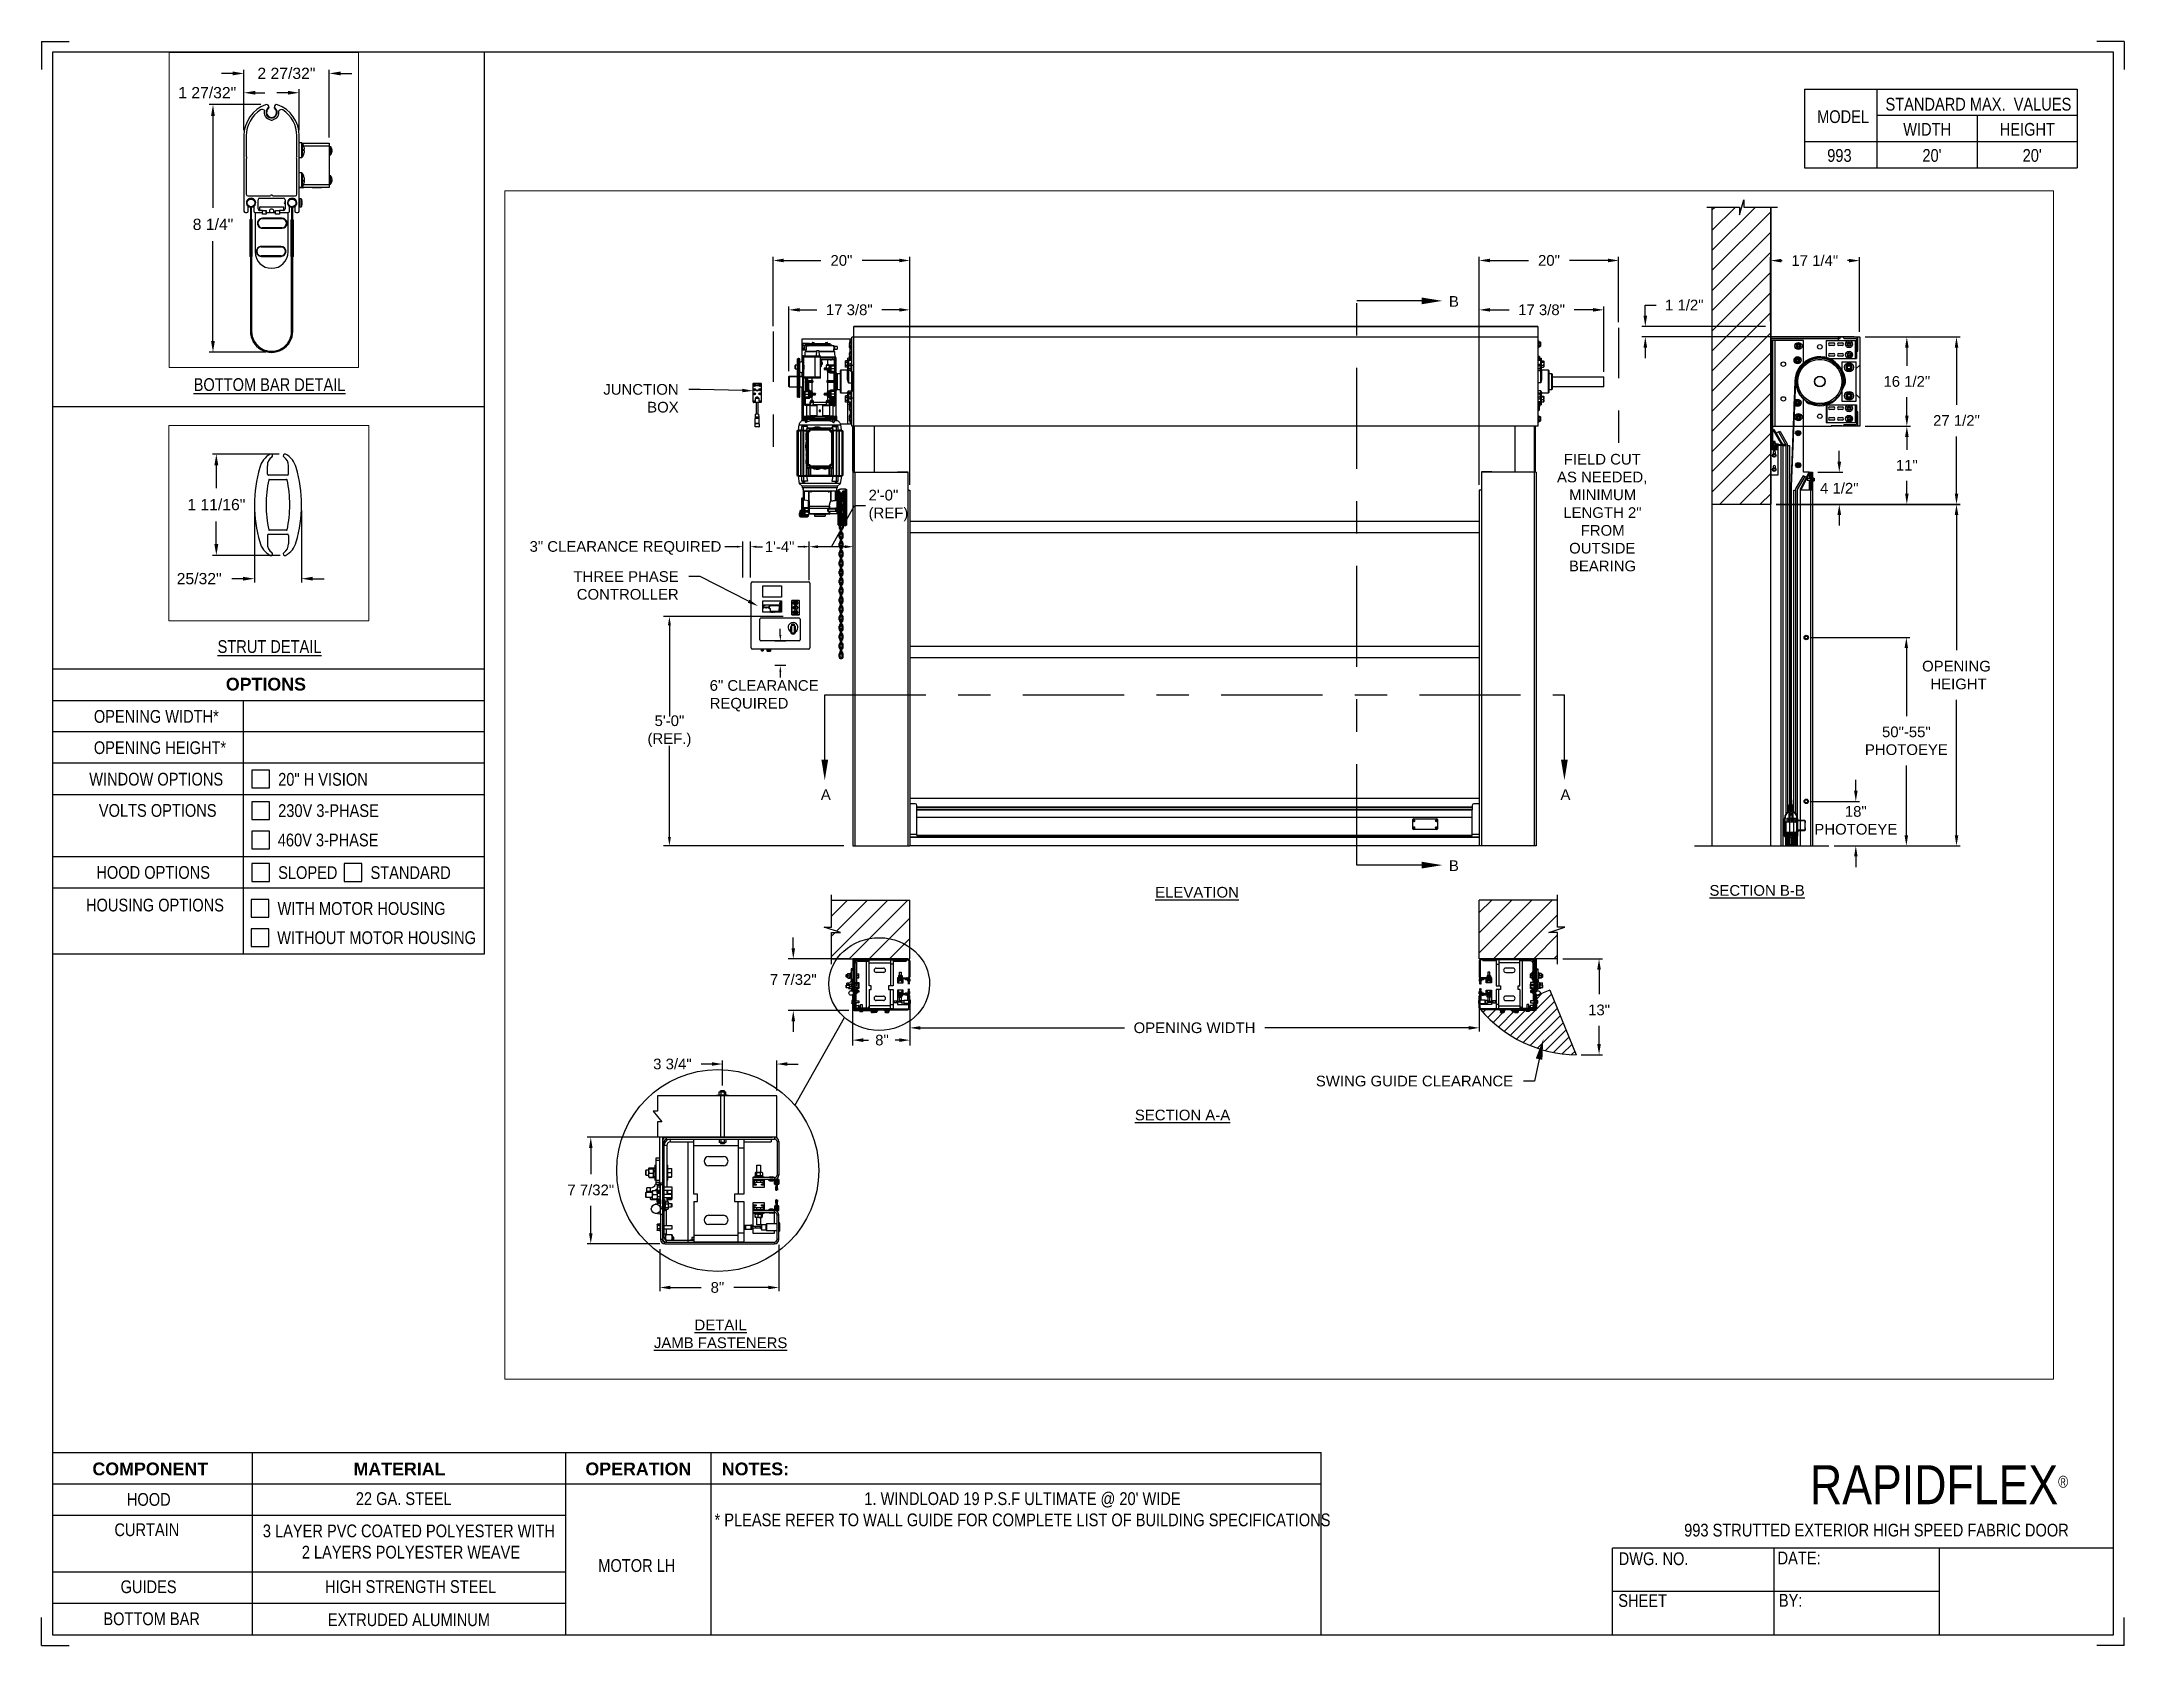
# Paper-space layout '993 MOTOR LH 230V OR 460V' of a CAD drawing. Header units: inches. Extents: x 0.1 to 10.9, y 0.1 to 8.4.
# The model-space entities are those that its viewports show. They can reach past a viewport. Long polylines and large blocks are cut down to what shows.
import ezdxf
from ezdxf import colors
from ezdxf.entities.mleader import LeaderData, LeaderLine
from ezdxf.math import Vec2, Vec3

# ---------------------------------------------------------------- set-up
doc = ezdxf.new("R2010")
doc.units = ezdxf.units.IN
doc.header["$LTSCALE"] = 0.25
doc.header["$MEASUREMENT"] = 0
doc.linetypes.add('CENTER', pattern=[2, 1.25, -0.25, 0.25, -0.25])
doc.linetypes.add('PHANTOM2', pattern=[1.25, 0.625, -0.125, 0.125, -0.125, 0.125, -0.125])
for name, color, linetype in [('ANNOTATIONS', 1, 'Continuous'), ('DETAILS', 4, 'Continuous'), ('HIDDEN', 6, 'PHANTOM2'), ('MOTOR LH', 7, 'Continuous'), ('SECTION CUTS', 6, 'CENTER'), ('STANDARD MOTOR LH', 7, 'Continuous'), ('TITLE BLOCK', 7, 'Continuous')]:
    doc.layers.add(name, color=color, linetype=linetype)
doc.styles.add('ARIAL', font='arial.ttf', dxfattribs={"height": 0.09375})
doc.styles.add('CADdetails-DIMENSIONS', font='ARIALN.TTF', dxfattribs={"height": 2.38})
doc.styles.add('ROMANS', font='Romans', dxfattribs={"height": 0.09375})
doc.styles.get("Standard").update_dxf_attribs({"font": 'romans.shx'})
doc.dimstyles.get("Standard").update_dxf_attribs({"dimscale": 60, "dimtxt": 0.0833, "dimasz": 0.0833, "dimexe": 0.0833, "dimexo": 0.04, "dimgap": 0.09, "dimtad": 0, "dimtih": 1, "dimtoh": 1, "dimdec": 4, "dimzin": 1, "dimdsep": 46, "dimlunit": 4, "dimtxsty": 'Standard', "dimcen": 0.09, "dimclrt": 150, "dimadec": 4, "dimazin": 2, "dimtfac": 1, "dimtdec": 0, "dimtofl": 0, "dimtmove": 0, "dimatfit": 3, "dimfxl": 1, "dimtolj": 1, "dimtzin": 0, "dimlwd": -1, "dimlwe": -1, "dimarcsym": 1})
doc.dimstyles.new('STANDARD$0', dxfattribs={"dimtxt": 0.09375, "dimasz": 0.09375, "dimexe": 0.03125, "dimexo": 0.046875, "dimgap": 0.09, "dimtad": 0, "dimtih": 1, "dimtoh": 1, "dimdec": 4, "dimzin": 0, "dimdsep": 46, "dimtxsty": 'ARIAL', "dimcen": 0.09, "dimadec": 0, "dimazin": 0, "dimtfac": 1, "dimtdec": 4, "dimtofl": 0, "dimtmove": 0, "dimatfit": 1, "dimfxl": 1, "dimtolj": 1, "dimtzin": 0, "dimarcsym": 0})
pattern_1 = [(45, (257.13688, 234.21006), (-0.0883883, 0.0883883), []), (135, (257.13688, 234.21006), (-0.0883883, -0.0883883), [])]
pattern_2 = [(45, (257.13688, 226.17275), (-0.08838835, 0.08838835), []), (135, (257.13688, 226.17275), (-0.26516504, 0.08838835), [0.3125, -0.1875])]
pattern_3 = [(45, (74.98444, -11.93033), (-0.08838835, 0.08838835), [])]

psp = doc.layouts.new('993 MOTOR LH 230V OR 460V')

# ---------------------------------------------------------------- texts
at = {"layer": 'TITLE BLOCK', "attachment_point": 2, "style": 'CADdetails-DIMENSIONS'}
for s, width, insert, char_height in [('MODEL', 0.28815, (9.45, 8.068), 0.0664), ('STANDARD MAX.  VALUES', 1.75949, (10.155, 8.133), 0.06641), ('WIDTH', 0.42908, (9.888, 8.002), 0.0664), ('HEIGHT', 0.42908, (10.41, 8.002), 0.0664), ('993', 0.29952, (9.431, 7.866), 0.0664)]:
    psp.add_mtext_dynamic_manual_height_columns(s, width=width, gutter_width=1.363, heights=[0], dxfattribs=dict(at, insert=insert, char_height=char_height))
at = {"layer": 'TITLE BLOCK', "style": 'CADdetails-DIMENSIONS'}
for s, insert, char_height, width, attachment_point in [("20'", (9.913, 7.866), 0.0664, 1.75949, 2), ("20'", (10.435, 7.866), 0.0664, 1.75949, 2), ('{\\LBOTTOM BAR DETAIL}', (1.254, 6.672), 0.06641, 1.75949, 2), ('{\\LSTRUT DETAIL}', (1.254, 5.307), 0.06641, 1.75949, 2), ('{\\fArial|b1|i0|c0|p34;OPTIONS}', (1.235, 5.111), 0.06641, 1.75949, 2), ('OPENING WIDTH*', (0.339, 4.943), 0.06641, 1.30693, 1), ('OPENING HEIGHT*', (0.339, 4.78), 0.06641, 1.30693, 1), ('WINDOW OPTIONS', (0.315, 4.616), 0.06641, 1.30693, 1), ('20" H VISION', (1.299, 4.615), 0.06641, 1.23928, 1), ('VOLTS OPTIONS', (0.365, 4.453), 0.06641, 1.30693, 1), ('230V 3-PHASE ', (1.299, 4.452), 0.06641, 1.53035, 1), ('460V 3-PHASE', (1.297, 4.299), 0.06641, 1.53035, 1), ('HOOD OPTIONS', (0.352, 4.13), 0.06641, 1.30693, 1), ('SLOPED', (1.299, 4.129), 0.0664, 1.23928, 1), ('STANDARD', (1.78, 4.129), 0.0664, 1.23928, 1), ('HOUSING OPTIONS', (0.298, 3.96), 0.06641, 1.30693, 1), ('WITH MOTOR HOUSING', (1.296, 3.942), 0.06641, 1.23928, 1), ('WITHOUT MOTOR HOUSING', (1.294, 3.79), 0.06641, 1.53035, 1), ('{\\fArial|b1|i0|c0|p34;COMPONENT}', (0.633, 1.022), 0.06641, 1.75949, 2), ('{\\fArial|b1|i0|c0|p34;MATERIAL}', (1.931, 1.022), 0.06641, 1.75949, 2), ('{\\fArial|b1|i0|c0|p34;OPERATION}', (3.175, 1.022), 0.06641, 1.75949, 2), ('{\\fArial|b1|i0|c0|p34;NOTES:}', (3.785, 1.022), 0.06641, 1.75949, 2), ('\\A1;RAPIDFLEX{\\H0.30337x;\\S® ^ ;}', (10.642, 1.008), 0.20312, 2.03069, 3), ('22 GA. STEEL', (1.953, 0.867), 0.06641, 1.75949, 2), ("1. WINDLOAD 19 P.S.F ULTIMATE @ 20' WIDE\\P* PLEASE REFER TO WALL GUIDE FOR COMPLETE LIST OF BUILDING SPECIFICATIONS", (5.176, 0.867), 0.06641, 3.11182, 2), ('HOOD', (0.625, 0.863), 0.0664, 1.75949, 2), ('CURTAIN', (0.615, 0.705), 0.0664, 1.75949, 2), ('3 LAYER PVC COATED POLYESTER WITH\\P 2 LAYERS POLYESTER WEAVE', (1.98, 0.699), 0.06641, 1.75949, 2), ('993 STRUTTED EXTERIOR HIGH SPEED FABRIC DOOR', (9.624, 0.703), 0.06641, 2.57486, 2), ('DWG. NO.', (8.463, 0.554), 0.0664, 1.75949, 2), ('DATE:', (9.221, 0.558), 0.0664, 1.75949, 2), ('\\P\\PMOTOR LH', (3.167, 0.74), 0.0664, 1.75949, 2), ('GUIDES', (0.624, 0.408), 0.0664, 1.75949, 2), ('HIGH STRENGTH STEEL', (1.989, 0.409), 0.06641, 1.75949, 2), ('SHEET', (8.406, 0.336), 0.0664, 1.75949, 2), ('BY:', (9.177, 0.337), 0.0664, 1.75949, 2), ('BOTTOM BAR', (0.64, 0.241), 0.0664, 1.75949, 2), ('EXTRUDED ALUMINUM', (1.98, 0.236), 0.06641, 1.75949, 2)]:
    psp.add_mtext(s, dxfattribs=dict(at, insert=insert, char_height=char_height, width=width, attachment_point=attachment_point))

msp = doc.modelspace()

# ---------------------------------------------------------------- texts
at = {"layer": 'ANNOTATIONS', "char_height": 0.09375, "style": 'ARIAL'}
for s, insert, width, attachment_point in [('\\pi0.08461;FIELD CUT \\P\\pi0.02546;AS NEEDED, \\P\\pi0.13149;MINIMUM \\P\\pi0.08068;LENGTH 2" \\P\\pi0.23384;FROM \\P\\pi0.1319;OUTSIDE \\P\\pi0.13043;BEARING', (257.0852, 243.54627), 0.8325753, 1), ('{\\LELEVATION}', (253.95029, 239.7429), 3.0834986, 2), ('{\\LSECTION B-B}', (258.8677, 239.75886), 1.3823677, 2), ('{\\LSECTION A-A}', (253.82293, 237.78617), 1.3823677, 2), ('{\\LDETAIL\\PJAMB FASTENERS}', (249.76721, 235.94263), 1.3823677, 2)]:
    msp.add_mtext(s, dxfattribs=dict(at, insert=insert, width=width, attachment_point=attachment_point))
for s, insert, attachment_point in [('2\'-0"\\P(REF)', (251.0663, 243.09185), 4), ('3" CLEARANCE REQUIRED', (248.08982, 242.72031), 4), ('1\'-4"', (250.41559, 242.73092), 6), ('6" CLEARANCE\\PREQUIRED', (249.671, 241.42127), 4), ('5\'-0"\\P(REF.)', (249.31781, 241.11038), 5), ('\\A1;1 27/32"', (244.44892, 237.70592), 5)]:
    msp.add_mtext(s, dxfattribs=dict(at, insert=insert, attachment_point=attachment_point))
at = {"layer": 'SECTION CUTS', "style": 'ARIAL'}
for s, p in [('B', (256.16184, 244.83843)), ('A', (250.64718, 240.50668)), ('A', (257.14117, 240.50668)), ('B', (256.16184, 239.88256))]:
    msp.add_text(s, height=0.09375, dxfattribs=at).set_placement(p)

# ---------------------------------------------------------------- blocks, each defined once
blk = doc.blocks.new('*D79')
at = {"layer": 'ANNOTATIONS', "color": 0, "lineweight": -2, "transparency": 16777216}
for p, q in [((259.734, 240.588), (259.734, 240.682)), ((259.346, 240.494), (259.766, 240.494)), ((259.544, 240.103), (259.766, 240.103)), ((259.734, 240.01), (259.734, 239.916))]:
    blk.add_line(p, q, dxfattribs=at)
at = {"layer": 'ANNOTATIONS', "color": 0, "transparency": 16777216}
for points in [[(259.719, 240.588), (259.75, 240.588), (259.734, 240.494)], [(259.719, 240.01), (259.75, 240.01), (259.734, 240.103)]]:
    blk.add_solid(points, dxfattribs=at)
at = {"layer": 'defpoints', "color": 0, "transparency": 16777216}
for p in [(259.299, 240.494), (259.734, 240.494), (259.497, 240.103)]:
    blk.add_point(p, dxfattribs=at)
at = {"layer": 'ANNOTATIONS', "color": 0, "transparency": 16777216, "insert": (259.734, 240.327), "char_height": 0.0938, "attachment_point": 5, "style": 'ARIAL'}
blk.add_mtext('\\A1;18"\\PPHOTOEYE', dxfattribs=at)
blk = doc.blocks.new('*D80')
at = {"layer": 'ANNOTATIONS', "color": 0, "lineweight": -2, "transparency": 16777216}
for p, q in [((259.346, 241.934), (260.209, 241.934)), ((260.178, 241.84), (260.178, 241.243)), ((260.178, 240.197), (260.178, 240.809)), ((259.544, 240.103), (260.209, 240.103))]:
    blk.add_line(p, q, dxfattribs=at)
at = {"layer": 'ANNOTATIONS', "color": 0, "transparency": 16777216}
for points in [[(260.162, 241.84), (260.193, 241.84), (260.178, 241.934)], [(260.162, 240.197), (260.193, 240.197), (260.178, 240.103)]]:
    blk.add_solid(points, dxfattribs=at)
at = {"layer": 'defpoints', "color": 0, "transparency": 16777216}
for p in [(259.299, 241.934), (260.178, 241.934), (259.497, 240.103)]:
    blk.add_point(p, dxfattribs=at)
at = {"layer": 'ANNOTATIONS', "color": 0, "transparency": 16777216, "insert": (260.178, 241.026), "char_height": 0.09375, "attachment_point": 5, "style": 'ARIAL'}
blk.add_mtext('\\A1;50"-55"\\PPHOTOEYE', dxfattribs=at)
blk = doc.blocks.new('*D78')
at = {"layer": 'ANNOTATIONS', "color": 0, "lineweight": -2, "transparency": 16777216}
for p, q in [((259.815, 243.789), (260.214, 243.789)), ((260.182, 243.696), (260.182, 243.584)), ((260.182, 243.197), (260.182, 243.309)), ((259.034, 243.103), (260.214, 243.103))]:
    blk.add_line(p, q, dxfattribs=at)
at = {"layer": 'ANNOTATIONS', "color": 0, "transparency": 16777216}
for points in [[(260.167, 243.696), (260.198, 243.696), (260.182, 243.789)], [(260.167, 243.197), (260.198, 243.197), (260.182, 243.103)]]:
    blk.add_solid(points, dxfattribs=at)
at = {"layer": 'defpoints', "color": 0, "transparency": 16777216}
for p in [(259.768, 243.789), (260.182, 243.789), (258.987, 243.103)]:
    blk.add_point(p, dxfattribs=at)
at = {"layer": 'ANNOTATIONS', "color": 0, "transparency": 16777216, "insert": (260.182, 243.446), "char_height": 0.0938, "attachment_point": 5, "style": 'ARIAL'}
blk.add_mtext('\\A1;11"', dxfattribs=at)
blk = doc.blocks.new('*D81')
at = {"layer": 'ANNOTATIONS', "color": 0, "lineweight": -2, "transparency": 16777216}
for p, q in [((246.568, 237.172), (246.012, 237.172)), ((246.043, 237.079), (246.043, 236.888)), ((246.043, 236.421), (246.043, 236.611)), ((246.574, 236.327), (246.012, 236.327))]:
    blk.add_line(p, q, dxfattribs=at)
at = {"layer": 'ANNOTATIONS', "color": 0, "transparency": 16777216}
for points in [[(246.027, 237.079), (246.059, 237.079), (246.043, 237.172)], [(246.027, 236.421), (246.059, 236.421), (246.043, 236.327)]]:
    blk.add_solid(points, dxfattribs=at)
at = {"layer": 'defpoints', "color": 0, "transparency": 16777216}
for p in [(246.615, 237.172), (246.043, 236.327), (246.621, 236.327)]:
    blk.add_point(p, dxfattribs=at)
at = {"layer": 'ANNOTATIONS', "color": 0, "transparency": 16777216, "insert": (246.043, 236.75), "char_height": 0.09375, "attachment_point": 5, "style": 'ARIAL'}
blk.add_mtext('\\A1;1 11/16"', dxfattribs=at)
blk = doc.blocks.new('*D82')
at = {"layer": 'ANNOTATIONS', "color": 0, "lineweight": -2, "transparency": 16777216}
for p, q in [((246.36, 236.702), (246.36, 236.102)), ((246.754, 236.702), (246.754, 236.102)), ((246.266, 236.133), (246.172, 236.133)), ((246.847, 236.133), (246.941, 236.133))]:
    blk.add_line(p, q, dxfattribs=at)
at = {"layer": 'ANNOTATIONS', "color": 0, "transparency": 16777216}
for points in [[(246.266, 236.149), (246.266, 236.117), (246.36, 236.133)], [(246.847, 236.149), (246.847, 236.117), (246.754, 236.133)]]:
    blk.add_solid(points, dxfattribs=at)
at = {"layer": 'defpoints', "color": 0, "transparency": 16777216}
for p in [(246.36, 236.749), (246.754, 236.749), (246.754, 236.133)]:
    blk.add_point(p, dxfattribs=at)
at = {"layer": 'ANNOTATIONS', "color": 0, "transparency": 16777216, "insert": (245.9, 236.133), "char_height": 0.0938, "attachment_point": 5, "style": 'ARIAL'}
blk.add_mtext('\\A1;25/32"', dxfattribs=at)
blk = doc.blocks.new('*D83')
at = {"layer": 'ANNOTATIONS', "color": 0, "lineweight": -2, "transparency": 16777216}
for p, q in [((259.589, 243.478), (259.589, 243.572)), ((259.401, 243.385), (259.62, 243.385)), ((259.034, 243.103), (259.62, 243.103)), ((259.589, 243.01), (259.589, 242.916))]:
    blk.add_line(p, q, dxfattribs=at)
at = {"layer": 'ANNOTATIONS', "color": 0, "transparency": 16777216}
for points in [[(259.573, 243.478), (259.605, 243.478), (259.589, 243.385)], [(259.573, 243.01), (259.605, 243.01), (259.589, 243.103)]]:
    blk.add_solid(points, dxfattribs=at)
at = {"layer": 'defpoints', "color": 0, "transparency": 16777216}
for p in [(259.354, 243.385), (259.589, 243.385), (258.987, 243.103)]:
    blk.add_point(p, dxfattribs=at)
at = {"layer": 'ANNOTATIONS', "color": 0, "transparency": 16777216, "insert": (259.589, 243.244), "char_height": 0.0938, "attachment_point": 5, "style": 'ARIAL'}
blk.add_mtext('\\A1;4 1/2"', dxfattribs=at)
blk = doc.blocks.new('*D84')
at = {"layer": 'ANNOTATIONS', "color": 0, "lineweight": -2, "transparency": 16777216}
for p, q in [((257.886, 244.76), (257.886, 244.853)), ((257.886, 244.853), (257.98, 244.853)), ((258.942, 244.666), (257.855, 244.666)), ((259.721, 244.574), (257.855, 244.574)), ((257.886, 244.48), (257.886, 244.386))]:
    blk.add_line(p, q, dxfattribs=at)
at = {"layer": 'ANNOTATIONS', "color": 0, "transparency": 16777216}
for points in [[(257.87, 244.76), (257.902, 244.76), (257.886, 244.666)], [(257.87, 244.48), (257.902, 244.48), (257.886, 244.574)]]:
    blk.add_solid(points, dxfattribs=at)
at = {"layer": 'defpoints', "color": 0, "transparency": 16777216}
for p in [(257.886, 244.574), (258.989, 244.666), (259.768, 244.574)]:
    blk.add_point(p, dxfattribs=at)
at = {"layer": 'ANNOTATIONS', "color": 0, "transparency": 16777216, "insert": (258.228, 244.853), "char_height": 0.0938, "attachment_point": 5, "style": 'ARIAL'}
blk.add_mtext('\\A1;1 1/2"', dxfattribs=at)
blk = doc.blocks.new('*D76')
at = {"layer": 'ANNOTATIONS', "color": 0, "lineweight": -2, "transparency": 16777216}
for p, q in [((250.228, 244.669), (250.228, 245.276)), ((251.428, 243.275), (251.428, 245.276)), ((250.322, 245.245), (250.647, 245.245)), ((251.335, 245.245), (251.009, 245.245))]:
    blk.add_line(p, q, dxfattribs=at)
at = {"layer": 'ANNOTATIONS', "color": 0, "transparency": 16777216}
for points in [[(250.322, 245.261), (250.322, 245.229), (250.228, 245.245)], [(251.335, 245.261), (251.335, 245.229), (251.428, 245.245)]]:
    blk.add_solid(points, dxfattribs=at)
at = {"layer": 'defpoints', "color": 0, "transparency": 16777216}
for p in [(250.228, 245.245), (250.228, 244.622), (251.428, 243.228)]:
    blk.add_point(p, dxfattribs=at)
at = {"layer": 'ANNOTATIONS', "color": 0, "transparency": 16777216, "insert": (250.828, 245.245), "char_height": 0.0938, "attachment_point": 5, "style": 'ARIAL'}
blk.add_mtext('\\A1;20"', dxfattribs=at)
blk = doc.blocks.new('*D77')
at = {"layer": 'ANNOTATIONS', "color": 0, "lineweight": -2, "transparency": 16777216}
for p, q in [((250.366, 244.273), (250.366, 244.842)), ((250.46, 244.811), (250.612, 244.811)), ((251.335, 244.811), (251.182, 244.811)), ((251.428, 243.275), (251.428, 244.842))]:
    blk.add_line(p, q, dxfattribs=at)
at = {"layer": 'ANNOTATIONS', "color": 0, "transparency": 16777216}
for points in [[(250.46, 244.827), (250.46, 244.796), (250.366, 244.811)], [(251.335, 244.827), (251.335, 244.796), (251.428, 244.811)]]:
    blk.add_solid(points, dxfattribs=at)
at = {"layer": 'defpoints', "color": 0, "transparency": 16777216}
for p in [(251.428, 244.811), (250.366, 244.226), (251.428, 243.228)]:
    blk.add_point(p, dxfattribs=at)
at = {"layer": 'ANNOTATIONS', "color": 0, "transparency": 16777216, "insert": (250.897, 244.811), "char_height": 0.09375, "attachment_point": 5, "style": 'ARIAL'}
blk.add_mtext('\\A1;17 3/8"', dxfattribs=at)
blk = doc.blocks.new('*D87')
at = {"layer": 'ANNOTATIONS', "color": 0, "lineweight": -2, "transparency": 16777216}
for p, q in [((256.428, 243.275), (256.428, 244.842)), ((256.522, 244.811), (256.69, 244.811)), ((257.428, 244.811), (257.26, 244.811)), ((257.522, 244.268), (257.522, 244.842))]:
    blk.add_line(p, q, dxfattribs=at)
at = {"layer": 'ANNOTATIONS', "color": 0, "transparency": 16777216}
for points in [[(256.522, 244.827), (256.522, 244.796), (256.428, 244.811)], [(257.428, 244.827), (257.428, 244.796), (257.522, 244.811)]]:
    blk.add_solid(points, dxfattribs=at)
at = {"layer": 'defpoints', "color": 0, "transparency": 16777216}
for p in [(256.428, 244.811), (257.522, 244.221), (256.428, 243.228)]:
    blk.add_point(p, dxfattribs=at)
at = {"layer": 'ANNOTATIONS', "color": 0, "transparency": 16777216, "insert": (256.975, 244.811), "char_height": 0.09375, "attachment_point": 5, "style": 'ARIAL'}
blk.add_mtext('\\A1;17 3/8"', dxfattribs=at)
blk = doc.blocks.new('*D85')
at = {"layer": 'ANNOTATIONS', "color": 0, "lineweight": -2, "transparency": 16777216}
for p, q in [((244.897, 237.607), (244.465, 237.607)), ((244.497, 237.513), (244.497, 236.747)), ((244.497, 235.635), (244.497, 236.47)), ((244.938, 235.542), (244.465, 235.542))]:
    blk.add_line(p, q, dxfattribs=at)
at = {"layer": 'ANNOTATIONS', "color": 0, "transparency": 16777216}
for points in [[(244.481, 237.513), (244.512, 237.513), (244.497, 237.607)], [(244.481, 235.635), (244.512, 235.635), (244.497, 235.542)]]:
    blk.add_solid(points, dxfattribs=at)
at = {"layer": 'defpoints', "color": 0, "transparency": 16777216}
for p in [(244.944, 237.607), (244.497, 235.542), (244.985, 235.542)]:
    blk.add_point(p, dxfattribs=at)
at = {"layer": 'ANNOTATIONS', "color": 0, "transparency": 16777216, "insert": (244.497, 236.608), "char_height": 0.0938, "attachment_point": 5, "style": 'ARIAL'}
blk.add_mtext('\\A1;8 1/4"', dxfattribs=at)
blk = doc.blocks.new('*D86')
at = {"layer": 'ANNOTATIONS', "color": 0, "lineweight": -2, "transparency": 16777216}
for p, q in [((244.661, 237.867), (244.567, 237.867)), ((244.755, 237.394), (244.755, 237.898)), ((245.466, 237.332), (245.466, 237.898)), ((245.56, 237.867), (245.653, 237.867))]:
    blk.add_line(p, q, dxfattribs=at)
at = {"layer": 'ANNOTATIONS', "color": 0, "transparency": 16777216}
for points in [[(244.661, 237.883), (244.661, 237.851), (244.755, 237.867)], [(245.56, 237.883), (245.56, 237.851), (245.466, 237.867)]]:
    blk.add_solid(points, dxfattribs=at)
at = {"layer": 'defpoints', "color": 0, "transparency": 16777216}
for p in [(244.755, 237.867), (244.755, 237.347), (245.466, 237.285)]:
    blk.add_point(p, dxfattribs=at)
at = {"layer": 'ANNOTATIONS', "color": 0, "transparency": 16777216, "insert": (245.109, 237.867), "char_height": 0.09375, "attachment_point": 5, "style": 'ARIAL'}
blk.add_mtext('\\A1;2 27/32"', dxfattribs=at)
blk = doc.blocks.new('*D88')
at = {"layer": 'ANNOTATIONS', "color": 0, "lineweight": -2, "transparency": 16777216}
for p, q in [((258.985, 244.711), (258.985, 245.275)), ((259.768, 244.619), (259.768, 245.275)), ((259.079, 245.244), (259.089, 245.244)), ((259.674, 245.244), (259.66, 245.244))]:
    blk.add_line(p, q, dxfattribs=at)
at = {"layer": 'ANNOTATIONS', "color": 0, "transparency": 16777216}
for points in [[(259.079, 245.259), (259.079, 245.228), (258.985, 245.244)], [(259.674, 245.259), (259.674, 245.228), (259.768, 245.244)]]:
    blk.add_solid(points, dxfattribs=at)
at = {"layer": 'defpoints', "color": 0, "transparency": 16777216}
for p in [(259.768, 245.244), (258.985, 244.664), (259.768, 244.572)]:
    blk.add_point(p, dxfattribs=at)
at = {"layer": 'ANNOTATIONS', "color": 0, "transparency": 16777216, "insert": (259.374, 245.244), "char_height": 0.09375, "attachment_point": 5, "style": 'ARIAL'}
blk.add_mtext('\\A1;17 1/4"', dxfattribs=at)
blk = doc.blocks.new('*D89')
at = {"layer": 'ANNOTATIONS', "color": 0, "lineweight": -2, "transparency": 16777216}
for p, q in [((259.815, 244.574), (260.214, 244.574)), ((260.182, 244.48), (260.182, 244.32)), ((260.182, 243.883), (260.182, 244.043)), ((259.815, 243.789), (260.214, 243.789))]:
    blk.add_line(p, q, dxfattribs=at)
at = {"layer": 'ANNOTATIONS', "color": 0, "transparency": 16777216}
for points in [[(260.167, 244.48), (260.198, 244.48), (260.182, 244.574)], [(260.167, 243.883), (260.198, 243.883), (260.182, 243.789)]]:
    blk.add_solid(points, dxfattribs=at)
at = {"layer": 'defpoints', "color": 0, "transparency": 16777216}
for p in [(259.768, 244.574), (259.768, 243.789), (260.182, 243.789)]:
    blk.add_point(p, dxfattribs=at)
at = {"layer": 'ANNOTATIONS', "color": 0, "transparency": 16777216, "insert": (260.182, 244.182), "char_height": 0.09375, "attachment_point": 5, "style": 'ARIAL'}
blk.add_mtext('\\A1;16 1/2"', dxfattribs=at)
blk = doc.blocks.new('*D90')
at = {"layer": 'ANNOTATIONS', "color": 0, "lineweight": -2, "transparency": 16777216}
for p, q in [((259.817, 244.574), (260.214, 244.574)), ((260.182, 244.48), (260.182, 244.32)), ((260.182, 243.883), (260.182, 244.043)), ((259.815, 243.789), (260.214, 243.789))]:
    blk.add_line(p, q, dxfattribs=at)
at = {"layer": 'ANNOTATIONS', "color": 0, "transparency": 16777216}
for points in [[(260.167, 244.48), (260.198, 244.48), (260.182, 244.574)], [(260.167, 243.883), (260.198, 243.883), (260.182, 243.789)]]:
    blk.add_solid(points, dxfattribs=at)
at = {"layer": 'defpoints', "color": 0, "transparency": 16777216}
for p in [(259.77, 244.574), (259.768, 243.789), (260.182, 243.789)]:
    blk.add_point(p, dxfattribs=at)
at = {"layer": 'ANNOTATIONS', "color": 0, "transparency": 16777216, "insert": (260.182, 244.182), "char_height": 0.09375, "attachment_point": 5, "style": 'ARIAL'}
blk.add_mtext('\\A1;16 1/2"', dxfattribs=at)
blk = doc.blocks.new('*D91')
at = {"layer": 'ANNOTATIONS', "color": 0, "lineweight": -2, "transparency": 16777216}
for p, q in [((259.815, 243.789), (260.214, 243.789)), ((260.182, 243.696), (260.182, 243.583)), ((260.182, 243.197), (260.182, 243.31)), ((259.034, 243.103), (260.214, 243.103))]:
    blk.add_line(p, q, dxfattribs=at)
at = {"layer": 'ANNOTATIONS', "color": 0, "transparency": 16777216}
for points in [[(260.167, 243.696), (260.198, 243.696), (260.182, 243.789)], [(260.167, 243.197), (260.198, 243.197), (260.182, 243.103)]]:
    blk.add_solid(points, dxfattribs=at)
at = {"layer": 'defpoints', "color": 0, "transparency": 16777216}
for p in [(259.768, 243.789), (260.182, 243.789), (258.987, 243.103)]:
    blk.add_point(p, dxfattribs=at)
at = {"layer": 'ANNOTATIONS', "color": 0, "transparency": 16777216, "insert": (260.182, 243.446), "char_height": 0.0938, "attachment_point": 5, "style": 'ARIAL'}
blk.add_mtext('\\A1;  ', dxfattribs=at)
blk = doc.blocks.new('*D92')
at = {"layer": 'ANNOTATIONS', "color": 0, "lineweight": -2, "transparency": 16777216}
for p, q in [((259.815, 244.574), (260.65, 244.574)), ((260.618, 244.48), (260.618, 243.977)), ((260.618, 243.197), (260.618, 243.7)), ((259.034, 243.103), (260.65, 243.103))]:
    blk.add_line(p, q, dxfattribs=at)
at = {"layer": 'ANNOTATIONS', "color": 0, "transparency": 16777216}
for points in [[(260.603, 244.48), (260.634, 244.48), (260.618, 244.574)], [(260.603, 243.197), (260.634, 243.197), (260.618, 243.103)]]:
    blk.add_solid(points, dxfattribs=at)
at = {"layer": 'defpoints', "color": 0, "transparency": 16777216}
for p in [(259.768, 244.574), (260.618, 244.574), (258.987, 243.103)]:
    blk.add_point(p, dxfattribs=at)
at = {"layer": 'ANNOTATIONS', "color": 0, "transparency": 16777216, "insert": (260.618, 243.839), "char_height": 0.09375, "attachment_point": 5, "style": 'ARIAL'}
blk.add_mtext('\\A1;27 1/2"', dxfattribs=at)
blk = doc.blocks.new('*D93')
at = {"layer": 'ANNOTATIONS', "color": 0, "lineweight": -2, "transparency": 16777216}
for p, q in [((256.428, 243.275), (256.428, 245.276)), ((257.652, 244.702), (257.652, 245.276)), ((256.522, 245.245), (256.859, 245.245)), ((257.558, 245.245), (257.221, 245.245))]:
    blk.add_line(p, q, dxfattribs=at)
at = {"layer": 'ANNOTATIONS', "color": 0, "transparency": 16777216}
for points in [[(256.522, 245.261), (256.522, 245.229), (256.428, 245.245)], [(257.558, 245.261), (257.558, 245.229), (257.652, 245.245)]]:
    blk.add_solid(points, dxfattribs=at)
at = {"layer": 'defpoints', "color": 0, "transparency": 16777216}
for p in [(257.652, 245.245), (257.652, 244.655), (256.428, 243.228)]:
    blk.add_point(p, dxfattribs=at)
at = {"layer": 'ANNOTATIONS', "color": 0, "transparency": 16777216, "insert": (257.04, 245.245), "char_height": 0.0938, "attachment_point": 5, "style": 'ARIAL'}
blk.add_mtext('\\A1;20"', dxfattribs=at)
blk = doc.blocks.new('*D94')
at = {"layer": 'ANNOTATIONS', "color": 0, "lineweight": -2, "transparency": 16777216}
for p, q in [((259.034, 243.103), (260.65, 243.103)), ((260.618, 243.01), (260.618, 241.821)), ((260.618, 240.197), (260.618, 241.386)), ((259.544, 240.103), (260.65, 240.103))]:
    blk.add_line(p, q, dxfattribs=at)
at = {"layer": 'ANNOTATIONS', "color": 0, "transparency": 16777216}
for points in [[(260.603, 243.01), (260.634, 243.01), (260.618, 243.103)], [(260.603, 240.197), (260.634, 240.197), (260.618, 240.103)]]:
    blk.add_solid(points, dxfattribs=at)
at = {"layer": 'defpoints', "color": 0, "transparency": 16777216}
for p in [(258.987, 243.103), (260.618, 243.103), (259.497, 240.103)]:
    blk.add_point(p, dxfattribs=at)
at = {"layer": 'ANNOTATIONS', "color": 0, "transparency": 16777216, "insert": (260.618, 241.603), "char_height": 0.09375, "attachment_point": 5, "style": 'ARIAL'}
blk.add_mtext('\\A1;OPENING\\P HEIGHT', dxfattribs=at)
blk = doc.blocks.new('*D241')
at = {"layer": 'ANNOTATIONS', "color": 0, "lineweight": -2, "transparency": 16777216}
for p, q in [((250.926, 238.733), (250.926, 238.35)), ((251.428, 238.715), (251.428, 238.35)), ((251.019, 238.397), (251.067, 238.397)), ((251.335, 238.397), (251.3, 238.397))]:
    blk.add_line(p, q, dxfattribs=at)
at = {"layer": 'ANNOTATIONS', "color": 0, "transparency": 16777216}
for points in [[(251.019, 238.413), (251.019, 238.381), (250.926, 238.397)], [(251.335, 238.413), (251.335, 238.381), (251.428, 238.397)]]:
    blk.add_solid(points, dxfattribs=at)
at = {"layer": 'defpoints', "color": 0, "transparency": 16777216}
for p in [(250.926, 238.78), (251.428, 238.762), (251.428, 238.397)]:
    blk.add_point(p, dxfattribs=at)
at = {"layer": 'ANNOTATIONS', "color": 0, "transparency": 16777216, "insert": (251.184, 238.397), "char_height": 0.0938, "attachment_point": 5, "style": 'ARIAL'}
blk.add_mtext('\\A1;8"', dxfattribs=at)
blk = doc.blocks.new('*D242')
at = {"layer": 'ANNOTATIONS', "color": 0, "lineweight": -2, "transparency": 16777216}
for p, q in [((250.405, 239.204), (250.405, 239.298)), ((250.907, 239.111), (250.359, 239.111)), ((250.894, 238.657), (250.359, 238.657)), ((250.405, 238.563), (250.405, 238.469))]:
    blk.add_line(p, q, dxfattribs=at)
at = {"layer": 'ANNOTATIONS', "color": 0, "transparency": 16777216}
for points in [[(250.39, 239.204), (250.421, 239.204), (250.405, 239.111)], [(250.39, 238.563), (250.421, 238.563), (250.405, 238.657)]]:
    blk.add_solid(points, dxfattribs=at)
at = {"layer": 'defpoints', "color": 0, "transparency": 16777216}
for p in [(250.954, 239.111), (250.405, 238.657), (250.941, 238.657)]:
    blk.add_point(p, dxfattribs=at)
at = {"layer": 'ANNOTATIONS', "color": 0, "transparency": 16777216, "insert": (250.405, 238.929), "char_height": 0.09375, "attachment_point": 5, "style": 'ARIAL'}
blk.add_mtext('\\A1;7 7/32"', dxfattribs=at)
blk = doc.blocks.new('*D240')
at = {"layer": 'ANNOTATIONS', "color": 0, "linetype": 'ByBlock', "lineweight": -2, "transparency": 16777216}
for p, q in [((257.163, 239.111), (257.511, 239.111)), ((257.48, 239.017), (257.48, 238.8)), ((257.48, 238.362), (257.48, 238.524)), ((257.324, 238.268), (257.511, 238.268))]:
    blk.add_line(p, q, dxfattribs=at)
at = {"layer": 'ANNOTATIONS', "color": 0, "transparency": 16777216}
for points in [[(257.464, 239.017), (257.495, 239.017), (257.48, 239.111)], [(257.464, 238.362), (257.495, 238.362), (257.48, 238.268)]]:
    blk.add_solid(points, dxfattribs=at)
at = {"layer": 'defpoints', "color": 0, "transparency": 16777216}
for p in [(257.116, 239.111), (257.48, 239.111), (257.278, 238.268)]:
    blk.add_point(p, dxfattribs=at)
at = {"layer": 'ANNOTATIONS', "color": 0, "transparency": 16777216, "insert": (257.48, 238.662), "char_height": 0.0938, "attachment_point": 5, "style": 'ARIAL'}
blk.add_mtext('\\A1;13"', dxfattribs=at)
blk = doc.blocks.new('*D239')
at = {"layer": 'ANNOTATIONS', "color": 0, "lineweight": -2, "transparency": 16777216}
for p, q in [((249.691, 238.187), (249.597, 238.187)), ((249.785, 237.999), (249.785, 238.218)), ((250.26, 237.954), (250.26, 238.218)), ((250.353, 238.187), (250.447, 238.187))]:
    blk.add_line(p, q, dxfattribs=at)
at = {"layer": 'ANNOTATIONS', "color": 0, "transparency": 16777216}
for points in [[(249.691, 238.203), (249.691, 238.172), (249.785, 238.187)], [(250.353, 238.203), (250.353, 238.172), (250.26, 238.187)]]:
    blk.add_solid(points, dxfattribs=at)
at = {"layer": 'defpoints', "color": 0, "transparency": 16777216}
for p in [(250.26, 238.187), (249.785, 237.952), (250.26, 237.907)]:
    blk.add_point(p, dxfattribs=at)
at = {"layer": 'ANNOTATIONS', "color": 0, "transparency": 16777216, "insert": (249.344, 238.187), "char_height": 0.0938, "attachment_point": 5, "style": 'ARIAL'}
blk.add_mtext('\\A1;3 3/4"', dxfattribs=at)
blk = doc.blocks.new('*D237')
at = {"layer": 'ANNOTATIONS', "color": 0, "lineweight": -2, "transparency": 16777216}
for p, q in [((249.232, 237.544), (248.596, 237.544)), ((248.627, 237.45), (248.627, 237.22)), ((248.627, 236.701), (248.627, 236.943)), ((249.233, 236.608), (248.596, 236.608))]:
    blk.add_line(p, q, dxfattribs=at)
at = {"layer": 'ANNOTATIONS', "color": 0, "transparency": 16777216}
for points in [[(248.612, 237.45), (248.643, 237.45), (248.627, 237.544)], [(248.612, 236.701), (248.643, 236.701), (248.627, 236.608)]]:
    blk.add_solid(points, dxfattribs=at)
at = {"layer": 'defpoints', "color": 0, "transparency": 16777216}
for p in [(249.279, 237.544), (248.627, 236.608), (249.279, 236.608)]:
    blk.add_point(p, dxfattribs=at)
at = {"layer": 'ANNOTATIONS', "color": 0, "transparency": 16777216, "insert": (248.627, 237.081), "char_height": 0.09375, "attachment_point": 5, "style": 'ARIAL'}
blk.add_mtext('\\A1;7 7/32"', dxfattribs=at)
blk = doc.blocks.new('*D238')
at = {"layer": 'ANNOTATIONS', "color": 0, "lineweight": -2, "transparency": 16777216}
for p, q in [((250.279, 236.598), (250.279, 236.193)), ((249.233, 236.561), (249.233, 236.193)), ((249.326, 236.224), (249.595, 236.224)), ((250.185, 236.224), (249.883, 236.224))]:
    blk.add_line(p, q, dxfattribs=at)
at = {"layer": 'ANNOTATIONS', "color": 0, "transparency": 16777216}
for points in [[(249.326, 236.24), (249.326, 236.209), (249.233, 236.224)], [(250.185, 236.24), (250.185, 236.209), (250.279, 236.224)]]:
    blk.add_solid(points, dxfattribs=at)
at = {"layer": 'defpoints', "color": 0, "transparency": 16777216}
for p in [(249.233, 236.608), (250.279, 236.645), (249.233, 236.224)]:
    blk.add_point(p, dxfattribs=at)
at = {"layer": 'ANNOTATIONS', "color": 0, "transparency": 16777216, "insert": (249.739, 236.224), "char_height": 0.0938, "attachment_point": 5, "style": 'ARIAL'}
blk.add_mtext('\\A1;8"', dxfattribs=at)
blk = doc.blocks.new('*D236')
at = {"layer": 'ANNOTATIONS', "color": 0, "lineweight": -2, "transparency": 16777216}
for p, q in [((251.428, 238.635), (251.428, 238.474)), ((251.522, 238.505), (253.312, 238.505)), ((256.335, 238.505), (254.545, 238.505)), ((256.428, 238.635), (256.428, 238.474))]:
    blk.add_line(p, q, dxfattribs=at)
at = {"layer": 'ANNOTATIONS', "color": 0, "transparency": 16777216}
for points in [[(251.522, 238.52), (251.522, 238.489), (251.428, 238.505)], [(256.335, 238.521), (256.335, 238.489), (256.428, 238.505)]]:
    blk.add_solid(points, dxfattribs=at)
at = {"layer": 'defpoints', "color": 0, "transparency": 16777216}
for p in [(251.428, 238.682), (256.428, 238.682), (256.428, 238.505)]:
    blk.add_point(p, dxfattribs=at)
at = {"layer": 'ANNOTATIONS', "color": 0, "transparency": 16777216, "insert": (253.928, 238.505), "char_height": 0.09375, "attachment_point": 5, "style": 'ARIAL'}
blk.add_mtext('\\A1;OPENING WIDTH', dxfattribs=at)

# ---------------------------------------------------------------- dimensions: what is measured, and where the dimension line sits
at = {"layer": 'ANNOTATIONS'}
for base, p1, p2, text, picture, middle in [((250.22776, 245.24492), (251.42844, 243.22842), (250.22776, 244.62168), '20"', '*D76', (250.8281, 245.24492)), ((259.7682, 245.24387), (258.98548, 244.66435), (259.7682, 244.57217), '17 1/4"', '*D88', (259.37443, 245.24387)), ((251.42844, 244.81121), (250.36594, 244.22641), (251.42844, 243.22842), '17 3/8"', '*D77', (250.89719, 244.81121)), ((256.42844, 244.81121), (257.52206, 244.22145), (256.42844, 243.22842), '17 3/8"', '*D87', (256.97525, 244.81121)), ((250.2597, 238.18716), (249.78457, 237.95176), (250.2597, 237.90734), '3 3/4"', '*D239', (249.344, 238.18716)), ((244.75478, 237.86689), (245.46578, 237.28505), (244.75478, 237.34736), '2 27/32"', '*D86', (245.10926, 237.86689)), ((246.75352, 236.13291), (246.35981, 236.74901), (246.75352, 236.74901), '25/32"', '*D82', (245.90018, 236.13291)), ((249.23259, 236.22431), (250.27889, 236.64478), (249.23259, 236.60769), '8"', '*D238', (249.73905, 236.22431))]:
    dim = msp.add_linear_dim(base=base, p1=p1, p2=p2, text=text, dimstyle='STANDARD$0', dxfattribs=at)
    dim.commit()
    dim.dimension.update_dxf_attribs({"geometry": picture, "text_midpoint": middle, "dimtype": 160})
for base, p1, p2, angle, text, picture, middle in [((257.65182, 245.24492), (256.42844, 243.22842), (257.65182, 244.65469), 180, '20"', '*D93', (257.04013, 245.24492)), ((257.88593, 244.57365), (258.98855, 244.66592), (259.7682, 244.57365), 90, '1 1/2"', '*D84', (258.22838, 244.85342)), ((260.61844, 244.57365), (258.98695, 243.10342), (259.7682, 244.57365), 90, '27 1/2"', '*D92', (260.61844, 243.83854)), ((260.18235, 243.78945), (259.7682, 244.57365), (259.7682, 243.78945), 90, '16 1/2"', '*D89', (260.18235, 244.18155)), ((260.18235, 243.78945), (259.76968, 244.57365), (259.7682, 243.78945), 90, '16 1/2"', '*D90', (260.18235, 244.18155)), ((259.58896, 243.38467), (258.98695, 243.10342), (259.35376, 243.38467), 90, '4 1/2"', '*D83', (259.58896, 243.24405)), ((260.17782, 241.9339), (259.49721, 240.10342), (259.29908, 241.9339), 90, '50"-55"\\PPHOTOEYE', '*D80', (260.17782, 241.02597)), ((259.73443, 240.49441), (259.49721, 240.10342), (259.29908, 240.49441), 90, '18"\\PPHOTOEYE', '*D79', (259.73443, 240.32702)), ((244.49657, 235.5416), (244.94423, 237.607), (244.98528, 235.5416), 90, '8 1/4"', '*D85', (244.49657, 236.60836)), ((248.62747, 236.60769), (249.27856, 237.54383), (249.27946, 236.60769), 90, '7 7/32"', '*D237', (248.62747, 237.0815)), ((246.0429, 236.32697), (246.61493, 237.17229), (246.62069, 236.32697), 90, '1 11/16"', '*D81', (246.0429, 236.74963))]:
    dim = msp.add_linear_dim(base=base, p1=p1, p2=p2, angle=angle, text=text, dimstyle='STANDARD$0', dxfattribs=at)
    dim.commit()
    dim.dimension.update_dxf_attribs({"geometry": picture, "text_midpoint": middle, "dimtype": 160})
for base, p1, p2, text, picture, middle in [((260.18235, 243.78945), (258.98695, 243.10342), (259.7682, 243.78945), '11"', '*D78', (260.18235, 243.44644)), ((260.18235, 243.78945), (258.98695, 243.10342), (259.7682, 243.78945), '  ', '*D91', (260.18235, 243.44644)), ((260.61844, 243.10342), (259.49721, 240.10342), (258.98695, 243.10342), 'OPENING\\P HEIGHT', '*D94', (260.61844, 241.60342))]:
    dim = msp.add_linear_dim(base=base, p1=p1, p2=p2, angle=90, text=text, dimstyle='STANDARD$0', dxfattribs=at)
    dim.commit()
    dim.dimension.update_dxf_attribs({"geometry": picture, "text_midpoint": middle})
for base, p1, p2, text, override, picture, middle in [((250.40548, 238.65653), (250.95376, 239.11067), (250.9407, 238.65653), '7 7/32"', {"dimexe": 0.046875, "dimgap": 0.0625, "dimlunit": 4, "dimcen": 0.089844, "dimfxl": 0.18, "dimfrac": 2}, '*D242', (250.40548, 238.92903)), ((257.47964, 239.11067), (257.27761, 238.26832), (257.11594, 239.11067), '13"', {"dimarcsym": 1}, '*D240', (257.47964, 238.66165))]:
    dim = msp.add_linear_dim(base=base, p1=p1, p2=p2, angle=90, text=text, dimstyle='STANDARD$0', override=override, dxfattribs=at)
    dim.commit()
    dim.dimension.update_dxf_attribs({"geometry": picture, "text_midpoint": middle, "dimtype": 160})
dim = msp.add_linear_dim(base=(251.42844, 238.3971), p1=(250.92559, 238.78003), p2=(251.42844, 238.76173), text='8"', dimstyle='STANDARD$0', override={"dimexe": 0.046875, "dimgap": 0.0625, "dimlunit": 4, "dimcen": 0.089844, "dimfxl": 0.18, "dimfrac": 2}, dxfattribs=at)
dim.commit()
dim.dimension.update_dxf_attribs({"geometry": '*D241', "text_midpoint": (251.18362, 238.3971), "dimtype": 160})
dim = msp.add_aligned_dim(p1=(251.42844, 238.68161), p2=(256.42844, 238.68171), distance=-0.17674, text='OPENING WIDTH', dimstyle='STANDARD$0', dxfattribs=at)
dim.commit()
dim.dimension.update_dxf_attribs({"geometry": '*D236', "text_midpoint": (253.92845, 238.50492)})

# ---------------------------------------------------------------- hatches: boundary and pattern name
at = {"layer": 'STANDARD MOTOR LH'}
h = msp.add_hatch(dxfattribs=at)
h.set_pattern_fill('ANSI31', color=256, style=0)
h.set_pattern_definition([(45, (73.68352, -11.93381), (-0.08838835, 0.08838835), [])])
edge = h.paths.add_edge_path()
edge.add_line((258.47133, 245.71433), (258.47133, 243.10342))
edge.add_line((258.47133, 243.10342), (258.98695, 243.10342))
edge.add_line((258.98695, 245.71433), (258.98695, 243.10342))
edge = h.paths.add_edge_path()
edge.add_line((258.42494, 245.71433), (258.71204, 245.71433))
edge.add_line((258.71204, 245.71433), (258.71204, 245.64563))
edge.add_line((258.71204, 245.64563), (258.75046, 245.77899))
edge.add_line((258.75046, 245.77899), (258.75046, 245.71433))
edge.add_line((258.75046, 245.71433), (259.04565, 245.71433))
h = msp.add_hatch(dxfattribs=at)
h.set_pattern_fill('ANSI38', color=256, style=0)
h.set_pattern_definition(pattern_2)
edge = h.paths.add_edge_path(flags=0)
edge.add_arc((259.40449, 244.17604), 0.21875, -10.271227, 1.558493, ccw=False)
edge.add_arc((259.62165, 244.13669), 0.00195, 169.73019, 290.166508)
edge.add_arc((259.62031, 244.14035), 0.00586, 290.167861, 350.611169)
edge.add_arc((259.40449, 244.17604), 0.22461, 350.611169, 353.06275)
edge.add_line((259.62745, 244.14891), (259.62691, 244.1496))
edge.add_line((259.62691, 244.1496), (259.6276, 244.15015))
edge.add_arc((259.40449, 244.17604), 0.22461, 353.380925, 355.94315)
edge.add_arc((259.63243, 244.15987), 0.00391, 144.585383, 175.94315, ccw=False)
edge.add_line((259.62925, 244.16214), (259.63618, 244.17189))
edge.add_arc((259.63299, 244.17415), 0.00391, 324.585383, 359.525281)
edge.add_arc((259.40449, 244.17604), 0.23242, 359.525281, 360.067196)
edge.add_line((259.63691, 244.17632), (259.63628, 244.17694))
edge.add_line((259.63628, 244.17694), (259.6369, 244.17756))
edge.add_arc((259.40449, 244.17604), 0.23242, 0.37559, 9.567854)
edge.add_line((259.63368, 244.21467), (259.63295, 244.21518))
edge.add_line((259.63295, 244.21518), (259.63346, 244.2159))
edge.add_arc((259.40449, 244.17604), 0.23242, 9.875525, 12.268446)
edge.add_arc((259.62587, 244.22418), 0.00586, 12.268446, 91.336026)
edge.add_arc((259.62576, 244.22906), 0.000977, 91.336026, 193.475825)
edge.add_arc((259.40449, 244.17604), 0.22656, 12.344944, 13.475825, ccw=False)
edge.add_arc((259.6252, 244.22434), 0.000625, -33.277588, 12.344944, ccw=False)
edge.add_line((259.62572, 244.224), (259.6245, 244.22214))
edge.add_arc((259.62502, 244.2218), 0.000625, 146.722412, 236.721822)
edge.add_line((259.62468, 244.22128), (259.62654, 244.22005))
edge.add_arc((259.6262, 244.21953), 0.000625, 11.098506, 56.721822, ccw=False)
edge.add_arc((259.40449, 244.17604), 0.22656, 8.344946, 11.098506, ccw=False)
edge.add_arc((259.62803, 244.20883), 0.000625, -37.27826, 8.344946, ccw=False)
edge.add_line((259.62853, 244.20845), (259.62718, 244.20668))
edge.add_arc((259.62768, 244.2063), 0.000625, 142.72174, 232.722107)
edge.add_line((259.6273, 244.20581), (259.62907, 244.20446))
edge.add_arc((259.62869, 244.20396), 0.000625, 7.098478, 52.722107, ccw=False)
edge.add_arc((259.40449, 244.17604), 0.22656, 1.880189, 7.098478, ccw=False)
edge.add_arc((259.6303, 244.18345), 0.000625, -88.278379, 1.880189, ccw=False)
edge.add_line((259.63032, 244.18283), (259.62376, 244.18263))
edge.add_arc((259.62378, 244.18201), 0.000625, 91.721621, 181.558493)
h = msp.add_hatch(dxfattribs=at)
h.set_pattern_fill('ANSI38', color=256, style=0)
h.set_pattern_definition(pattern_2)
edge = h.paths.add_edge_path(flags=0)
edge.add_arc((259.04445, 243.62835), 0.000313, 90, 180, ccw=False)
edge.add_line((259.04445, 243.62866), (259.05258, 243.62866))
edge.add_arc((259.05258, 243.62835), 0.000313, 0, 90, ccw=False)
edge.add_line((259.05289, 243.62835), (259.05289, 243.6271))
edge.add_arc((259.0532, 243.6271), 0.000313, 180, 270)
edge.add_line((259.0532, 243.62678), (259.05539, 243.62678))
edge.add_arc((259.05539, 243.6271), 0.000313, 270, 360)
edge.add_line((259.0557, 243.6271), (259.0557, 243.63116))
edge.add_arc((259.05539, 243.63116), 0.000313, 0, 90)
edge.add_line((259.05539, 243.63147), (259.04164, 243.63147))
edge.add_arc((259.04164, 243.63116), 0.000313, 90, 180)
edge.add_line((259.04133, 243.63116), (259.04133, 243.62022))
edge.add_arc((259.04101, 243.62022), 0.000313, 270, 360, ccw=False)
edge.add_line((259.04101, 243.61991), (259.00289, 243.61991))
edge.add_arc((259.00289, 243.6196), 0.000313, 90, 180)
edge.add_line((259.00258, 243.6196), (259.00258, 243.61741))
edge.add_arc((259.00289, 243.61741), 0.000313, 180, 270)
edge.add_line((259.00289, 243.6171), (259.05539, 243.6171))
edge.add_arc((259.05539, 243.61741), 0.000313, 270, 360)
edge.add_line((259.0557, 243.61741), (259.0557, 243.62147))
edge.add_arc((259.05539, 243.62147), 0.000313, 0, 90)
edge.add_line((259.05539, 243.62178), (259.0532, 243.62178))
edge.add_arc((259.0532, 243.62147), 0.000313, 90, 180)
edge.add_line((259.05289, 243.62147), (259.05289, 243.62022))
edge.add_arc((259.05258, 243.62022), 0.000313, 270, 360, ccw=False)
edge.add_line((259.05258, 243.61991), (259.04445, 243.61991))
edge.add_arc((259.04445, 243.62022), 0.000313, 180, 270, ccw=False)
edge.add_line((259.04414, 243.62022), (259.04414, 243.62835))
h = msp.add_hatch(dxfattribs=at)
h.set_pattern_fill('ANSI38', color=256, style=0)
h.set_pattern_definition([(45, (257.13688, 234.21006), (-0.0883883, 0.0883883), []), (135, (257.13688, 234.21006), (-0.265165, 0.0883883), [0.3125, -0.1875])])
edge = h.paths.add_edge_path(flags=0)
edge.add_arc((259.19938, 240.18749), 0.00312, 270, 360)
edge.add_line((259.20251, 240.18749), (259.20251, 240.19517))
edge.add_arc((259.19938, 240.19517), 0.00312, 0, 47.186697)
edge.add_arc((259.20813, 240.20461), 0.00975, -47.186697, 227.186697, ccw=False)
edge.add_arc((259.21688, 240.19517), 0.00312, 132.813303, 180)
edge.add_line((259.21376, 240.19517), (259.21376, 240.18749))
edge.add_arc((259.21688, 240.18749), 0.00312, 180, 270)
edge.add_line((259.21688, 240.18436), (259.21976, 240.18436))
edge.add_arc((259.21976, 240.18749), 0.00312, 270, 360)
edge.add_line((259.22288, 240.18749), (259.22288, 240.34444))
edge.add_arc((259.15413, 240.34444), 0.06875, 0, 70.051433)
edge.add_arc((259.17588, 240.40436), 0.005, 70.051433, 226.50754)
edge.add_arc((259.16526, 240.39316), 0.01044, -226.50754, 46.50754, ccw=False)
edge.add_arc((259.15463, 240.40436), 0.005, 313.49246, 469.948567)
edge.add_arc((259.17638, 240.34444), 0.06875, 109.948567, 180)
edge.add_line((259.10763, 240.34444), (259.10763, 240.18749))
edge.add_arc((259.11076, 240.18749), 0.00312, 180, 270)
edge.add_line((259.11076, 240.18436), (259.11363, 240.18436))
edge.add_arc((259.11363, 240.18749), 0.00312, 270, 360)
edge.add_line((259.11676, 240.18749), (259.11676, 240.19517))
edge.add_arc((259.11363, 240.19517), 0.00312, 0, 47.186697)
edge.add_arc((259.12238, 240.20461), 0.00975, -47.186697, 227.186697, ccw=False)
edge.add_arc((259.13113, 240.19517), 0.00312, 132.813303, 180)
edge.add_line((259.12801, 240.19517), (259.12801, 240.18749))
edge.add_arc((259.13113, 240.18749), 0.00312, 180, 270)
edge.add_line((259.13113, 240.18436), (259.15369, 240.18436))
edge.add_arc((259.15369, 240.18592), 0.00156, 270, 360)
edge.add_line((259.15526, 240.18592), (259.15526, 240.18717))
edge.add_arc((259.15369, 240.18717), 0.00156, 0, 90)
edge.add_line((259.15369, 240.18874), (259.14026, 240.18874))
edge.add_arc((259.14026, 240.19186), 0.00312, 180, 270, ccw=False)
edge.add_line((259.13713, 240.19186), (259.13713, 240.21124))
edge.add_arc((259.14026, 240.21124), 0.00312, 90, 180, ccw=False)
edge.add_line((259.14026, 240.21436), (259.19026, 240.21436))
edge.add_arc((259.19026, 240.21124), 0.00312, 0, 90, ccw=False)
edge.add_line((259.19338, 240.21124), (259.19338, 240.19186))
edge.add_arc((259.19026, 240.19186), 0.00312, 270, 360, ccw=False)
edge.add_line((259.19026, 240.18874), (259.17682, 240.18874))
edge.add_arc((259.17682, 240.18717), 0.00156, 90, 180)
edge.add_line((259.17526, 240.18717), (259.17526, 240.18592))
edge.add_arc((259.17682, 240.18592), 0.00156, 180, 270)
edge.add_line((259.17682, 240.18436), (259.19938, 240.18436))
edge = h.paths.add_edge_path(flags=0)
edge.add_line((259.21476, 240.21936), (259.16776, 240.21936))
edge.add_arc((259.16526, 240.21749), 0.00313, 36.869898, 143.130102)
edge.add_line((259.16276, 240.21936), (259.11576, 240.21936))
edge.add_arc((259.11576, 240.22249), 0.00312, 180, 270, ccw=False)
edge.add_line((259.11263, 240.22249), (259.11263, 240.29615))
edge.add_arc((259.11076, 240.29865), 0.00313, 306.869898, 413.130102)
edge.add_line((259.11263, 240.30115), (259.11263, 240.34444))
edge.add_arc((259.17638, 240.34444), 0.06375, 122.47572, 180, ccw=False)
edge.add_arc((259.14484, 240.394), 0.005, -2.347244, 122.47572, ccw=False)
edge.add_arc((259.16526, 240.39316), 0.01544, 177.652756, 260.680289)
edge.add_arc((259.16526, 240.3798), 0.00313, 216.869898, 323.130102)
edge.add_arc((259.16526, 240.39316), 0.01544, 279.319711, 362.347244)
edge.add_arc((259.18568, 240.394), 0.005, 57.52428, 182.347244, ccw=False)
edge.add_arc((259.15413, 240.34444), 0.06375, 0, 57.52428, ccw=False)
edge.add_line((259.21788, 240.34444), (259.21788, 240.30115))
edge.add_arc((259.21976, 240.29865), 0.00313, 126.869898, 233.130102)
edge.add_line((259.21788, 240.29615), (259.21788, 240.22249))
edge.add_arc((259.21476, 240.22249), 0.00312, 270, 360, ccw=False)
h = msp.add_hatch(dxfattribs=at)
h.set_pattern_fill('ANSI37', color=256, style=0)
h.set_pattern_definition(pattern_1)
edge = h.paths.add_edge_path(flags=0)
edge.add_arc((259.16772, 240.43146), 0.00123, 330, 360)
edge.add_line((259.16895, 240.43146), (259.16895, 240.50741))
edge.add_line((259.16895, 240.50741), (259.16772, 240.50741))
edge.add_line((259.16772, 240.50741), (259.16772, 240.43146))
edge.add_line((259.16772, 240.43146), (259.16545, 240.42753))
edge.add_arc((259.16651, 240.42691), 0.00123, 150, 180)
edge.add_line((259.16528, 240.42691), (259.16528, 240.4023))
edge.add_arc((259.16651, 240.4023), 0.00123, 180, 262.183551)
edge.add_arc((259.16526, 240.39316), 0.008, -262.183551, 82.183551, ccw=False)
edge.add_arc((259.164, 240.4023), 0.00123, 277.816449, 360)
edge.add_line((259.16523, 240.4023), (259.16523, 240.42691))
edge.add_arc((259.164, 240.42691), 0.00123, 0, 30)
edge.add_line((259.16507, 240.42753), (259.1628, 240.43146))
edge.add_line((259.1628, 240.43146), (259.1628, 240.50741))
edge.add_line((259.1628, 240.50741), (259.16157, 240.50741))
edge.add_line((259.16157, 240.50741), (259.16157, 240.43146))
edge.add_arc((259.1628, 240.43146), 0.00123, 180, 210)
edge.add_line((259.16173, 240.43084), (259.164, 240.42691))
edge.add_line((259.164, 240.42691), (259.164, 240.4023))
edge.add_arc((259.16526, 240.39316), 0.00923, 97.816449, 442.183551)
edge.add_line((259.16651, 240.4023), (259.16651, 240.42691))
edge.add_line((259.16651, 240.42691), (259.16878, 240.43084))
h = msp.add_hatch(dxfattribs=at)
h.set_pattern_fill('ANSI37', color=256, style=0)
h.set_pattern_definition(pattern_1)
edge = h.paths.add_edge_path(flags=0)
edge.add_line((259.12468, 240.16906), (259.12364, 240.17086))
edge.add_line((259.12364, 240.17086), (259.12364, 240.19547))
edge.add_arc((259.12238, 240.20461), 0.00923, 277.816449, 622.183551)
edge.add_line((259.12113, 240.19547), (259.12113, 240.17086))
edge.add_line((259.12113, 240.17086), (259.12009, 240.16906))
edge.add_arc((259.12115, 240.16845), 0.00123, 150, 180)
edge.add_line((259.11992, 240.16845), (259.11992, 240.0925))
edge.add_line((259.11992, 240.0925), (259.12115, 240.0925))
edge.add_line((259.12115, 240.0925), (259.12115, 240.16845))
edge.add_line((259.12115, 240.16845), (259.12219, 240.17025))
edge.add_arc((259.12113, 240.17086), 0.00123, 330, 360)
edge.add_line((259.12236, 240.17086), (259.12236, 240.19547))
edge.add_arc((259.12113, 240.19547), 0.00123, 0, 82.183551)
edge.add_arc((259.12238, 240.20461), 0.008, -82.183551, 262.183551, ccw=False)
edge.add_arc((259.12364, 240.19547), 0.00123, 97.816449, 180)
edge.add_line((259.12241, 240.19547), (259.12241, 240.17086))
edge.add_arc((259.12364, 240.17086), 0.00123, 180, 210)
edge.add_line((259.12257, 240.17025), (259.12361, 240.16845))
edge.add_line((259.12361, 240.16845), (259.12361, 240.0925))
edge.add_line((259.12361, 240.0925), (259.12484, 240.0925))
edge.add_line((259.12484, 240.0925), (259.12484, 240.16845))
edge.add_arc((259.12361, 240.16845), 0.00123, 0, 30)
h = msp.add_hatch(dxfattribs=at)
h.set_pattern_fill('ANSI37', color=256, style=0)
h.set_pattern_definition(pattern_1)
edge = h.paths.add_edge_path(flags=0)
edge.add_line((259.13807, 240.18311), (259.13807, 240.10874))
edge.add_arc((259.14182, 240.10874), 0.00375, 180, 270)
edge.add_line((259.14182, 240.10499), (259.18901, 240.10499))
edge.add_arc((259.18901, 240.10874), 0.00375, 270, 360)
edge.add_line((259.19276, 240.10874), (259.19276, 240.18311))
edge.add_line((259.19276, 240.18311), (259.17401, 240.18311))
edge.add_line((259.17401, 240.18311), (259.17401, 240.18874))
edge.add_line((259.17401, 240.18874), (259.18713, 240.18874))
edge.add_line((259.18713, 240.18874), (259.18713, 240.19624))
edge.add_line((259.18713, 240.19624), (259.17401, 240.19624))
edge.add_line((259.17401, 240.19624), (259.17276, 240.19436))
edge.add_line((259.17276, 240.19436), (259.15776, 240.19436))
edge.add_line((259.15776, 240.19436), (259.15651, 240.19624))
edge.add_line((259.15651, 240.19624), (259.14338, 240.19624))
edge.add_line((259.14338, 240.19624), (259.14338, 240.18874))
edge.add_line((259.14338, 240.18874), (259.15651, 240.18874))
edge.add_line((259.15651, 240.18874), (259.15651, 240.18311))
edge.add_line((259.15651, 240.18311), (259.13807, 240.18311))
edge = h.paths.add_edge_path(flags=0)
edge.add_arc((259.14557, 240.11249), 0.00375, 180, 270, ccw=False)
edge.add_line((259.14182, 240.11249), (259.14182, 240.17905))
edge.add_line((259.14182, 240.17905), (259.18901, 240.17905))
edge.add_line((259.18901, 240.17905), (259.18901, 240.11249))
edge.add_arc((259.18526, 240.11249), 0.00375, 270, 360, ccw=False)
edge.add_line((259.18526, 240.10874), (259.14557, 240.10874))
h = msp.add_hatch(dxfattribs=at)
h.set_pattern_fill('ANSI31', color=256, style=0)
h.set_pattern_definition(pattern_3)
h.paths.add_polyline_path([(251.42844, 239.62629), (250.74094, 239.62629), (250.74094, 239.38909), (250.67684, 239.38909), (250.81891, 239.34219), (250.74094, 239.34219), (250.74094, 239.11067), (251.42844, 239.11067), (251.42844, 239.27317)])
h = msp.add_hatch(dxfattribs=at)
h.set_pattern_fill('ANSI31', color=256, style=0)
h.set_pattern_definition(pattern_3)
h.paths.add_polyline_path([(257.18005, 239.38909), (257.11594, 239.38909), (257.11594, 239.62629), (256.42844, 239.62629), (256.42844, 239.11067), (256.44662, 239.11067), (257.11594, 239.11067), (257.11594, 239.34219), (257.03798, 239.34219)])
h = msp.add_hatch(dxfattribs=at)
h.set_pattern_fill('ANSI31', color=256, scale=0.5, style=0)
h.set_pattern_definition([(45, (245.01174, 236.03107), (-0.04419417, 0.04419417), [])])
edge = h.paths.add_edge_path()
edge.add_line((257.04758, 238.83511), (256.9313, 238.78787))
edge.add_line((256.9313, 238.78787), (256.9313, 238.68075))
edge.add_arc((256.91342, 238.68075), 0.01787, -89.999885, 0.000989, ccw=False)
edge.add_line((256.91342, 238.66287), (256.44917, 238.66287))
edge.add_arc((256.44917, 238.68075), 0.01788, 224.999017, 269.999203, ccw=False)
edge.add_arc((257.29579, 239.39121), 1.12303, 220.081978, 269.072701)
edge.add_line((257.27761, 238.26832), (257.04758, 238.83511))

# ---------------------------------------------------------------- linework, layer by layer
at = {"layer": 'ANNOTATIONS', "transparency": 16777216}
msp.add_line((259.03383, 243.10342), (260.64969, 243.10342), dxfattribs=at)
at = {"layer": 'ANNOTATIONS'}
for p, q in [((249.90969, 242.73092), (249.80509, 242.73092)), ((249.96283, 242.46136), (249.96283, 242.77806)), ((250.02851, 242.46136), (250.02851, 242.77806)), ((250.08195, 242.73092), (250.13509, 242.73092)), ((250.49685, 242.73092), (250.44371, 242.73092)), ((250.54576, 242.43625), (250.54576, 242.77806)), ((250.85546, 242.73092), (250.62342, 242.73092)), ((250.31766, 242.11772), (249.26671, 242.11772)), ((249.31781, 242.04006), (249.31781, 241.23964)), ((250.2915, 241.95547), (250.2915, 242.00861)), ((250.33863, 241.90233), (250.24437, 241.90233)), ((250.33863, 241.68703), (250.24437, 241.68703)), ((250.2915, 241.63389), (250.2915, 241.58075)), ((249.31781, 240.18109), (249.31781, 240.98112)), ((250.84804, 240.10342), (249.26671, 240.10342)), ((244.75478, 237.39423), (244.75478, 237.73717)), ((244.84853, 237.70592), (244.92977, 237.70592)), ((245.12203, 237.70592), (245.02828, 237.70592)), ((245.21578, 237.39423), (245.21578, 237.73717))]:
    msp.add_line(p, q, dxfattribs=at)
for points in [[(249.90969, 242.73978), (249.90969, 242.72207), (249.96283, 242.73092)], [(250.08195, 242.73978), (250.08195, 242.72207), (250.02881, 242.73092)], [(250.49685, 242.73978), (250.49685, 242.72207), (250.54999, 242.73092)], [(250.62342, 242.71798), (250.62342, 242.74387), (250.54576, 242.73092)], [(250.85546, 242.71798), (250.85546, 242.74387), (250.93313, 242.73092)], [(249.33075, 242.04006), (249.30486, 242.04006), (249.31781, 242.11772)], [(250.30036, 241.95547), (250.28265, 241.95547), (250.2915, 241.90233)], [(250.30036, 241.63389), (250.28265, 241.63389), (250.2915, 241.68703)], [(249.33075, 240.18109), (249.30486, 240.18109), (249.31781, 240.10342)], [(244.84853, 237.72154), (244.84853, 237.69029), (244.75478, 237.70592)], [(245.12203, 237.72154), (245.12203, 237.69029), (245.21578, 237.70592)]]:
    msp.add_solid(points, dxfattribs=at)
at = {"layer": 'DETAILS'}
for p, q in [((250.41948, 237.824), (250.85346, 238.59631)), ((250.2597, 237.90734), (249.21248, 237.90734)), ((249.21248, 237.90734), (249.21248, 237.77238)), ((249.83707, 237.91156), (249.73207, 237.91156)), ((249.73207, 237.90734), (249.73207, 237.91156)), ((249.75082, 237.91578), (249.75082, 237.91156)), ((249.75082, 237.91578), (249.81832, 237.91578)), ((249.75477, 237.92829), (249.75477, 237.9425)), ((249.75477, 237.9425), (249.81437, 237.9425)), ((249.75484, 237.91578), (249.75484, 237.9425)), ((249.76699, 237.9425), (249.76699, 237.95176)), ((249.80215, 237.95176), (249.76699, 237.95176)), ((249.76699, 237.90734), (249.76699, 237.54355)), ((249.77148, 237.91578), (249.77148, 237.9425)), ((249.8012, 237.91578), (249.8012, 237.9425)), ((249.80215, 237.9425), (249.80215, 237.95176)), ((249.80215, 237.54355), (249.80215, 237.90734)), ((249.8143, 237.91578), (249.8143, 237.9425)), ((249.81437, 237.92829), (249.81437, 237.9425)), ((249.81832, 237.91156), (249.81832, 237.91578)), ((249.83707, 237.90734), (249.83707, 237.91156)), ((250.2597, 237.54355), (250.2597, 237.90734)), ((249.21248, 237.77238), (249.17502, 237.77238)), ((249.17502, 237.77238), (249.24995, 237.67852)), ((249.24995, 237.67852), (249.21248, 237.67852)), ((249.21248, 237.67852), (249.21248, 237.54355)), ((245.0189, 237.567), (245.01401, 237.57255)), ((250.2597, 237.54355), (249.21248, 237.54355)), ((249.23168, 237.54383), (249.23168, 237.12125)), ((250.2409, 237.54383), (249.23168, 237.54383)), ((249.256, 237.54383), (249.256, 236.64478)), ((249.256, 237.50675), (249.27143, 237.50675)), ((249.26285, 237.54355), (250.22216, 237.54355)), ((249.27143, 236.66021), (249.27143, 237.50675)), ((249.29574, 237.47167), (249.27143, 237.47167)), ((249.28842, 237.54383), (249.28842, 237.54354)), ((249.28842, 237.52789), (249.28842, 237.51215)), ((249.29309, 237.5284), (249.29309, 237.54383)), ((249.29309, 237.5284), (250.2409, 237.5284)), ((249.29574, 237.47167), (249.29574, 237.10952)), ((249.32816, 237.50409), (249.32816, 237.5284)), ((249.32816, 237.50409), (249.53234, 237.50409)), ((250.2597, 237.54355), (249.4729, 237.54355)), ((249.48293, 236.62313), (249.48293, 237.50409)), ((249.53234, 237.04471), (249.53234, 237.5284)), ((249.53234, 237.47167), (249.92137, 237.47167)), ((249.75055, 237.5284), (249.75055, 237.52418)), ((249.81805, 237.52418), (249.75055, 237.52418)), ((249.7545, 237.51167), (249.7545, 237.49747)), ((249.81409, 237.49747), (249.7545, 237.49747)), ((249.75457, 237.52418), (249.75457, 237.49747)), ((249.76672, 237.49747), (249.76672, 237.4882)), ((249.76672, 237.4882), (249.80188, 237.4882)), ((249.76766, 237.52418), (249.76766, 237.49747)), ((249.79739, 237.52418), (249.79739, 237.49747)), ((249.80188, 237.49747), (249.80188, 237.4882)), ((249.81402, 237.52418), (249.81402, 237.49747)), ((249.81409, 237.51167), (249.81409, 237.49747)), ((249.81805, 237.52418), (249.81805, 237.5284)), ((249.92137, 237.5284), (249.92137, 237.04471)), ((249.97, 237.44735), (249.92137, 237.44735)), ((249.97, 237.5284), (249.97, 237.04471)), ((249.97, 237.50409), (250.21159, 237.50409)), ((250.21159, 237.5284), (250.21159, 237.50409)), ((250.2409, 237.54383), (250.2409, 237.5284)), ((250.26255, 237.50675), (250.27798, 237.50675)), ((250.26255, 237.50675), (250.26255, 237.21134)), ((250.27798, 237.50675), (250.27798, 237.21134)), ((244.75478, 237.34736), (244.75478, 236.71956)), ((244.77478, 237.34736), (244.77478, 237.17419)), ((245.19578, 237.17419), (245.19578, 237.34736)), ((245.21578, 236.71956), (245.21578, 237.34736)), ((245.23398, 237.28856), (245.21578, 237.28856)), ((245.23398, 237.28856), (245.23398, 237.16556)), ((245.24099, 237.28505), (245.46578, 237.28505)), ((245.24112, 237.28486), (245.24112, 237.16925)), ((245.46578, 237.28505), (245.46578, 236.91595)), ((249.1352, 237.26905), (249.13847, 237.27283)), ((249.1352, 237.26895), (249.1352, 237.19623)), ((249.14007, 237.27453), (249.13728, 237.26991)), ((249.14007, 237.27453), (249.13841, 237.27272)), ((249.14007, 237.27453), (249.17404, 237.27453)), ((249.14007, 237.27051), (249.17404, 237.27051)), ((249.17404, 237.27453), (249.17683, 237.26991)), ((249.17404, 237.27453), (249.1757, 237.27272)), ((249.17564, 237.27283), (249.1789, 237.26905)), ((249.1789, 237.27689), (249.19109, 237.27689)), ((249.1789, 237.18832), (249.1789, 237.27689)), ((249.19109, 237.29745), (249.19926, 237.29745)), ((249.19109, 237.29745), (249.19109, 237.16777)), ((249.19926, 237.35895), (249.19926, 237.14819)), ((249.23168, 237.35895), (249.19926, 237.35895)), ((249.19926, 237.34274), (249.23168, 237.34274)), ((249.29574, 237.29745), (249.30391, 237.29745)), ((249.30391, 237.16777), (249.30391, 237.29745)), ((249.30391, 237.27082), (249.33541, 237.27082)), ((249.30391, 237.2705), (249.33541, 237.2705)), ((249.33861, 237.26915), (249.33867, 237.26905)), ((249.33867, 237.19627), (249.33867, 237.26899)), ((249.66202, 237.37441), (249.79169, 237.37441)), ((249.79169, 237.29336), (249.66202, 237.29336)), ((250.08606, 237.2352), (250.08606, 237.30004)), ((250.08606, 237.30004), (250.11848, 237.30004)), ((250.11848, 237.30004), (250.11848, 237.2352)), ((244.77478, 237.15419), (244.77478, 236.85956)), ((245.19578, 236.85956), (245.19578, 237.15419)), ((245.21578, 237.16556), (245.23398, 237.16556)), ((245.25315, 237.23398), (245.259, 237.23447)), ((245.259, 237.23405), (245.25317, 237.23359)), ((245.46578, 237.26005), (245.25375, 237.26005)), ((245.25897, 237.21964), (245.259, 237.21964)), ((245.47662, 237.25581), (245.46578, 237.25581)), ((245.46578, 237.18831), (245.47662, 237.18831)), ((245.47662, 237.25581), (245.47662, 237.18831)), ((245.47967, 237.25424), (245.47967, 237.18987)), ((245.48964, 237.21606), (245.48656, 237.21645)), ((245.48725, 237.21969), (245.48964, 237.21957)), ((245.48964, 237.22805), (245.48921, 237.22799)), ((249.1094, 237.25209), (249.11423, 237.25692)), ((249.1094, 237.21313), (249.1094, 237.25209)), ((249.11423, 237.20829), (249.1094, 237.21313)), ((249.11423, 237.25692), (249.1352, 237.25692)), ((249.11423, 237.20829), (249.11423, 237.25692)), ((249.1352, 237.20829), (249.11423, 237.20829)), ((249.11818, 237.06714), (249.11818, 237.09956)), ((249.15064, 237.09956), (249.11818, 237.09956)), ((249.13847, 237.19239), (249.1352, 237.19617)), ((249.14007, 237.26738), (249.17404, 237.26738)), ((249.14007, 237.22948), (249.17404, 237.22948)), ((249.14007, 237.19471), (249.17404, 237.19471)), ((249.14007, 237.19069), (249.17404, 237.19069)), ((249.15064, 237.06714), (249.15064, 237.09956)), ((249.1789, 237.19617), (249.17564, 237.19239)), ((249.19109, 237.1968), (249.1789, 237.1968)), ((249.19109, 237.19316), (249.1789, 237.19316)), ((249.19109, 237.18832), (249.1789, 237.18832)), ((249.19926, 237.16777), (249.19109, 237.16777)), ((249.19648, 237.13198), (249.23005, 237.13198)), ((249.23168, 237.1644), (249.19926, 237.1644)), ((249.19926, 237.14819), (249.23168, 237.14819)), ((249.21162, 237.12125), (249.20944, 237.11306)), ((249.20944, 237.11762), (249.21089, 237.12013)), ((249.20944, 237.11762), (249.20944, 237.06899)), ((249.21111, 237.12), (249.21162, 237.12125)), ((249.23408, 237.12125), (249.21162, 237.12125)), ((249.23408, 237.10487), (249.21162, 237.10487)), ((249.22707, 237.12125), (249.23005, 237.13198)), ((249.23408, 237.12702), (249.24057, 237.12702)), ((249.23408, 237.12702), (249.23408, 236.99475)), ((249.24057, 236.87223), (249.24057, 237.14194)), ((249.256, 237.14194), (249.24057, 237.14194)), ((249.256, 237.12573), (249.24057, 237.12573)), ((249.27143, 237.10952), (249.33782, 237.10952)), ((249.30391, 237.16777), (249.29574, 237.16777)), ((249.30391, 237.23571), (249.33541, 237.23571)), ((249.30391, 237.19782), (249.33541, 237.19782)), ((249.30391, 237.19472), (249.33541, 237.19472)), ((249.30391, 237.1944), (249.33541, 237.1944)), ((249.33782, 237.10952), (249.33782, 237.0771)), ((249.33867, 237.19617), (249.33861, 237.19607)), ((250.05105, 237.19259), (250.05105, 237.10553)), ((250.05105, 237.19259), (250.05468, 237.19259)), ((250.2409, 237.18969), (250.05105, 237.18969)), ((250.27669, 237.17425), (250.05105, 237.17425)), ((250.07893, 237.12368), (250.05105, 237.12368)), ((250.05105, 237.10553), (250.15349, 237.10553)), ((250.05468, 237.18969), (250.05468, 237.19786)), ((250.05468, 237.19786), (250.14986, 237.19786)), ((250.05909, 237.13172), (250.05909, 237.16621)), ((250.05909, 237.16621), (250.14545, 237.16621)), ((250.06175, 237.13742), (250.05909, 237.13742)), ((250.07698, 237.13172), (250.05909, 237.13172)), ((250.06175, 237.16621), (250.06175, 237.13315)), ((250.1428, 237.14611), (250.06175, 237.14611)), ((250.06175, 237.13315), (250.07893, 237.13315)), ((250.06994, 237.23196), (250.06994, 237.20914)), ((250.0707, 237.19786), (250.0707, 237.2059)), ((250.07775, 237.2059), (250.0707, 237.2059)), ((250.07171, 237.23358), (250.0739, 237.2352)), ((250.0739, 237.2059), (250.07171, 237.20752)), ((250.07312, 237.2059), (250.07312, 237.20648)), ((250.13064, 237.2352), (250.0739, 237.2352)), ((250.07497, 237.2059), (250.07497, 237.19786)), ((250.07698, 237.12368), (250.07698, 237.13315)), ((250.07893, 237.12669), (250.07698, 237.12669)), ((250.07779, 237.2059), (250.07779, 237.19786)), ((250.13385, 237.2059), (250.07779, 237.2059)), ((250.07893, 237.13315), (250.07893, 237.12368)), ((250.08158, 237.23196), (250.08158, 237.20914)), ((250.08606, 237.14611), (250.08606, 237.16621)), ((250.11391, 237.23196), (250.11391, 237.20914)), ((250.11848, 237.16621), (250.11848, 237.14611)), ((250.12561, 237.13315), (250.1428, 237.13315)), ((250.12561, 237.12368), (250.12561, 237.13315)), ((250.12756, 237.12669), (250.12561, 237.12669)), ((250.15349, 237.12368), (250.12561, 237.12368)), ((250.12756, 237.13315), (250.12756, 237.12368)), ((250.14545, 237.13172), (250.12756, 237.13172)), ((250.13064, 237.2352), (250.13284, 237.23358)), ((250.13284, 237.20752), (250.13064, 237.2059)), ((250.13143, 237.2059), (250.13143, 237.20648)), ((250.13385, 237.2059), (250.13385, 237.19786)), ((250.13461, 237.23196), (250.13461, 237.20914)), ((250.1428, 237.13315), (250.1428, 237.16621)), ((250.14545, 237.13742), (250.1428, 237.13742)), ((250.14545, 237.16621), (250.14545, 237.13172)), ((250.14986, 237.19786), (250.14986, 237.18969)), ((250.14986, 237.19259), (250.19778, 237.19259)), ((250.15349, 237.10553), (250.15349, 237.17425)), ((250.18721, 237.16907), (250.18721, 237.17296)), ((250.23778, 237.16777), (250.18851, 237.16777)), ((250.20099, 237.1963), (250.2253, 237.1963)), ((250.20099, 237.18969), (250.20099, 237.18982)), ((250.20099, 237.18982), (250.2253, 237.18982)), ((250.2253, 237.18982), (250.2253, 237.18969)), ((250.22851, 237.19259), (250.2409, 237.19259)), ((250.23908, 237.13341), (250.23908, 237.16647)), ((250.24038, 237.13211), (250.24751, 237.13211)), ((250.2409, 237.19259), (250.2409, 237.17425)), ((250.24557, 237.13989), (250.24557, 237.16647)), ((250.24642, 237.16307), (250.24946, 237.14313)), ((250.24686, 237.16777), (250.2702, 237.16777)), ((250.24751, 237.13859), (250.24686, 237.13859)), ((250.24835, 237.16336), (250.25138, 237.14342)), ((250.24881, 237.13341), (250.24881, 237.1373)), ((250.24946, 237.14313), (250.25138, 237.14342)), ((250.2666, 237.16583), (250.25046, 237.16583)), ((250.25061, 237.07829), (250.25545, 237.14345)), ((250.25558, 237.14345), (250.25077, 237.07829)), ((250.252, 237.07829), (250.25571, 237.14345)), ((250.25584, 237.14345), (250.25216, 237.07829)), ((250.25508, 237.14584), (250.25239, 237.15415)), ((250.25251, 237.15421), (250.2552, 237.14588)), ((250.25532, 237.14592), (250.25263, 237.15426)), ((250.25275, 237.15432), (250.25545, 237.14596)), ((250.25557, 237.146), (250.25286, 237.15438)), ((250.25298, 237.15444), (250.25569, 237.14604)), ((250.25582, 237.14608), (250.2531, 237.1545)), ((250.25322, 237.15456), (250.25594, 237.14612)), ((250.25606, 237.14616), (250.25333, 237.15461)), ((250.25339, 237.07829), (250.25597, 237.14345)), ((250.25345, 237.15467), (250.25619, 237.1462)), ((250.2561, 237.14345), (250.25355, 237.07829)), ((250.25631, 237.14624), (250.25357, 237.15473)), ((250.25474, 237.15534), (250.25754, 237.14664)), ((250.25476, 237.07829), (250.25623, 237.14345)), ((250.25636, 237.14345), (250.25492, 237.07829)), ((250.25613, 237.07829), (250.25649, 237.14345)), ((250.25662, 237.14345), (250.25629, 237.07829)), ((250.25675, 237.07829), (250.25675, 237.14345)), ((250.25805, 237.14345), (250.25805, 237.07829)), ((250.25895, 237.07829), (250.25895, 237.14345)), ((250.25946, 237.14664), (250.26226, 237.15534)), ((250.26025, 237.14345), (250.26025, 237.07829)), ((250.26071, 237.07829), (250.26038, 237.14345)), ((250.26051, 237.14345), (250.26087, 237.07829)), ((250.26208, 237.07829), (250.26064, 237.14345)), ((250.26343, 237.15473), (250.26069, 237.14624)), ((250.26077, 237.14345), (250.26224, 237.07829)), ((250.26081, 237.1462), (250.26355, 237.15467)), ((250.26346, 237.07829), (250.2609, 237.14345)), ((250.26367, 237.15461), (250.26094, 237.14616)), ((250.26103, 237.14345), (250.26362, 237.07829)), ((250.26106, 237.14612), (250.26378, 237.15456)), ((250.26484, 237.07829), (250.26116, 237.14345)), ((250.2639, 237.1545), (250.26118, 237.14608)), ((250.26129, 237.14345), (250.265, 237.07829)), ((250.26131, 237.14604), (250.26402, 237.15444)), ((250.26623, 237.07829), (250.26142, 237.14345)), ((250.26414, 237.15438), (250.26143, 237.146)), ((250.26155, 237.14596), (250.26425, 237.15432)), ((250.26155, 237.14345), (250.26639, 237.07829)), ((250.26437, 237.15426), (250.26168, 237.14592)), ((250.2618, 237.14588), (250.26449, 237.15421)), ((250.26461, 237.15415), (250.26192, 237.14584)), ((250.27798, 237.21134), (250.26255, 237.21134)), ((250.26569, 237.14342), (250.26872, 237.16336)), ((250.26569, 237.14342), (250.26761, 237.14313)), ((250.26761, 237.14313), (250.27064, 237.16307)), ((250.26826, 237.1373), (250.26826, 237.13341)), ((250.2702, 237.13859), (250.26956, 237.13859)), ((250.26956, 237.13211), (250.27669, 237.13211)), ((250.2715, 237.16647), (250.2715, 237.13989)), ((250.27798, 237.17296), (250.27798, 237.13341)), ((245.23398, 237.03856), (245.21578, 237.03856)), ((245.23398, 237.03856), (245.23398, 236.91556)), ((245.24112, 237.03486), (245.24112, 236.91925)), ((245.25278, 236.94095), (245.46578, 236.94095)), ((245.259, 236.96886), (245.25327, 236.96938)), ((245.25329, 236.97138), (245.259, 236.97099)), ((245.259, 236.98525), (245.25883, 236.98524)), ((245.25883, 236.96888), (245.259, 236.97099)), ((245.47662, 237.01269), (245.46578, 237.01269)), ((245.46578, 236.94519), (245.47662, 236.94519)), ((245.47662, 237.01269), (245.47662, 236.94519)), ((245.47967, 237.01113), (245.47967, 236.94676)), ((245.48964, 236.97295), (245.48656, 236.97334)), ((245.48725, 236.97658), (245.48964, 236.97646)), ((245.48964, 236.98494), (245.48921, 236.98488)), ((246.46809, 237.00492), (246.46809, 237.07381)), ((246.6354, 236.99507), (246.47792, 236.99507)), ((246.48417, 236.96062), (246.62916, 236.96062)), ((246.64525, 237.00492), (246.64525, 237.07381)), ((249.1094, 237.05758), (249.11423, 237.06241)), ((249.1094, 237.01861), (249.1094, 237.05758)), ((249.11423, 237.01378), (249.1094, 237.01861)), ((249.11423, 237.06241), (249.16762, 237.06241)), ((249.11423, 237.01378), (249.11423, 237.06241)), ((249.16762, 237.01378), (249.11423, 237.01378)), ((249.15064, 237.06714), (249.11818, 237.06714)), ((249.15141, 237.06714), (249.15141, 237.06241)), ((249.15141, 237.00165), (249.15141, 237.01378)), ((249.15589, 236.99647), (249.15141, 237.00165)), ((249.15227, 237.06739), (249.15443, 237.06241)), ((249.15579, 236.99661), (249.15628, 236.99602)), ((249.15628, 236.99602), (249.19025, 236.99602)), ((249.16762, 237.0745), (249.16762, 237.00169)), ((249.17249, 237.07543), (249.20646, 237.07543)), ((249.17249, 237.03996), (249.20646, 237.03996)), ((249.17249, 237.00262), (249.20646, 237.00262)), ((249.17249, 237.00076), (249.20646, 237.00076)), ((249.19074, 236.99661), (249.19025, 236.99602)), ((249.19434, 237.00076), (249.19064, 236.99647)), ((249.1918, 237.07837), (249.19434, 237.07543)), ((249.23434, 236.96295), (249.19228, 236.95517)), ((249.19511, 237.07543), (249.19511, 237.08044)), ((249.19511, 236.99381), (249.19511, 237.00076)), ((249.2073, 236.99381), (249.19511, 236.99381)), ((249.19794, 237.08238), (249.2073, 237.08238)), ((249.20646, 237.07543), (249.20913, 237.06892)), ((249.20646, 237.00262), (249.2099, 237.00218)), ((249.2073, 237.09025), (249.2073, 237.07582)), ((249.2073, 237.00061), (249.2073, 236.97325)), ((249.21547, 236.97325), (249.2073, 236.97325)), ((249.21162, 237.07693), (249.20944, 237.07115)), ((249.21089, 237.06649), (249.20944, 237.06899)), ((249.20944, 237.05278), (249.2107, 237.05496)), ((249.21039, 237.05354), (249.20944, 237.05205)), ((249.20944, 237.05278), (249.20944, 237.00415)), ((249.21162, 237.02163), (249.20944, 237.01155)), ((249.2107, 237.00198), (249.20944, 237.00415)), ((249.21162, 237.00147), (249.21039, 237.0034)), ((249.21162, 237.00064), (249.211, 237.00216)), ((249.21132, 237.05769), (249.21107, 237.0556)), ((249.21132, 237.05604), (249.21132, 237.06619)), ((249.21132, 236.99381), (249.21132, 237.0009)), ((249.22351, 236.99381), (249.21132, 236.99381)), ((249.21162, 237.05547), (249.21135, 237.05505)), ((249.23408, 237.07693), (249.21162, 237.07693)), ((249.23408, 237.06537), (249.21162, 237.06537)), ((249.23408, 237.05654), (249.21162, 237.05654)), ((249.23408, 237.0563), (249.21162, 237.0563)), ((249.23408, 237.05547), (249.21162, 237.05547)), ((249.23408, 237.04863), (249.21162, 237.04863)), ((249.23408, 237.02163), (249.21162, 237.02163)), ((249.23408, 237.00147), (249.21162, 237.00147)), ((249.23408, 237.00064), (249.21162, 237.00064)), ((249.23408, 237.00039), (249.21162, 237.00039)), ((249.21547, 236.99381), (249.21547, 236.97325)), ((249.21606, 236.9739), (249.21641, 236.97452)), ((249.21606, 236.95957), (249.21606, 236.9733)), ((249.21859, 236.96994), (249.21693, 236.95973)), ((249.21798, 236.97724), (249.21857, 236.97825)), ((249.21859, 236.97829), (249.21816, 236.97693)), ((249.24044, 236.97829), (249.21859, 236.97829)), ((249.24044, 236.97666), (249.21859, 236.97666)), ((249.24044, 236.96994), (249.21859, 236.96994)), ((249.22351, 237.06537), (249.22351, 237.05654)), ((249.22351, 237.00039), (249.22351, 236.97829)), ((249.23168, 237.06537), (249.23168, 237.05654)), ((249.23168, 237.00039), (249.23168, 236.97829)), ((249.23408, 237.06218), (249.24057, 237.06218)), ((249.24057, 236.99475), (249.23408, 236.99475)), ((249.24057, 236.95777), (249.23434, 236.96295)), ((249.24044, 236.99475), (249.24044, 236.95788)), ((249.256, 236.93121), (249.24057, 236.93121)), ((249.33782, 237.0771), (249.27143, 237.0771)), ((249.27143, 237.04468), (249.33782, 237.04468)), ((249.33782, 237.01226), (249.27143, 237.01226)), ((249.27143, 236.9931), (249.2796, 236.9931)), ((249.2796, 236.89791), (249.2796, 236.9931)), ((249.2796, 236.97387), (249.28154, 236.97649)), ((249.28187, 236.9764), (249.28284, 236.97806)), ((249.28284, 236.97806), (249.30566, 236.97806)), ((249.28284, 236.95869), (249.30566, 236.95869)), ((249.28284, 236.92613), (249.30566, 236.92613)), ((249.29574, 237.0771), (249.29574, 237.04468)), ((249.29574, 237.01226), (249.29574, 236.97806)), ((249.30391, 237.04468), (249.30391, 237.0771)), ((249.30391, 237.04863), (249.33541, 237.04863)), ((249.30391, 236.97806), (249.30391, 237.01226)), ((249.30391, 237.00808), (249.33541, 237.00808)), ((249.30391, 236.99755), (249.33541, 236.99755)), ((249.30664, 236.9764), (249.30566, 236.97806)), ((249.30697, 236.97649), (249.30891, 236.97387)), ((249.30891, 236.91714), (249.30891, 236.97387)), ((249.30891, 236.96171), (249.33384, 236.96171)), ((249.33384, 236.92929), (249.30891, 236.92929)), ((249.33384, 236.96171), (249.33769, 236.95786)), ((249.33384, 236.96171), (249.33384, 236.92929)), ((249.33769, 236.93315), (249.33384, 236.92929)), ((249.33609, 237.04468), (249.33541, 237.04863)), ((249.33541, 237.00808), (249.33641, 237.01226)), ((249.33659, 237.0771), (249.33766, 237.07569)), ((249.33769, 236.95786), (249.33769, 236.93315)), ((249.33782, 237.04468), (249.33782, 237.01226)), ((249.33782, 237.0186), (249.33867, 237.02835)), ((249.33798, 237.07573), (249.33867, 237.07453)), ((249.33867, 237.00165), (249.33798, 237.00046)), ((249.33867, 237.07453), (249.33867, 237.00165)), ((249.56476, 237.04471), (249.53234, 237.04471)), ((249.53234, 236.97987), (249.53234, 236.62326)), ((249.53234, 236.97987), (249.56476, 236.97987)), ((249.56476, 236.97987), (249.56476, 237.04471)), ((249.88895, 237.04471), (249.88895, 236.97987)), ((249.97, 237.04471), (249.88895, 237.04471)), ((249.88895, 236.97987), (249.97, 236.97987)), ((249.92137, 236.62326), (249.92137, 236.97987)), ((249.97, 236.97987), (249.97, 236.62326)), ((250.15349, 236.9682), (250.05105, 236.9682)), ((250.05105, 236.9682), (250.05105, 236.76201)), ((250.05105, 236.95004), (250.07893, 236.95004)), ((250.05909, 236.942), (250.07698, 236.942)), ((250.05909, 236.90751), (250.05909, 236.942)), ((250.05909, 236.9363), (250.06175, 236.9363)), ((250.07893, 236.94058), (250.06175, 236.94058)), ((250.06175, 236.90751), (250.06175, 236.94058)), ((250.06175, 236.92761), (250.1428, 236.92761)), ((250.07698, 236.94058), (250.07698, 236.95004)), ((250.07698, 236.94704), (250.07893, 236.94704)), ((250.07893, 236.95004), (250.07893, 236.94058)), ((250.08606, 236.90751), (250.08606, 236.92761)), ((250.11848, 236.92761), (250.11848, 236.90751)), ((250.12561, 236.94058), (250.12561, 236.95004)), ((250.12561, 236.95004), (250.15349, 236.95004)), ((250.12561, 236.94704), (250.12756, 236.94704)), ((250.1428, 236.94058), (250.12561, 236.94058)), ((250.12756, 236.94058), (250.12756, 236.95004)), ((250.12756, 236.942), (250.14545, 236.942)), ((250.1428, 236.90751), (250.1428, 236.94058)), ((250.1428, 236.9363), (250.14545, 236.9363)), ((250.14545, 236.942), (250.14545, 236.90751)), ((250.15349, 236.89947), (250.15349, 236.9682)), ((250.23908, 236.94032), (250.23908, 236.90725)), ((250.24038, 236.94161), (250.24751, 236.94161)), ((250.24557, 236.93383), (250.24557, 236.90725)), ((250.24642, 236.91065), (250.24946, 236.93059)), ((250.24751, 236.93513), (250.24686, 236.93513)), ((250.24835, 236.91036), (250.25138, 236.9303)), ((250.24881, 236.94032), (250.24881, 236.93643)), ((250.24946, 236.93059), (250.25138, 236.9303)), ((250.25061, 237.07829), (250.25077, 237.07829)), ((250.25061, 236.99543), (250.25077, 236.99543)), ((250.25061, 236.99543), (250.25545, 236.93027)), ((250.25558, 236.93027), (250.25077, 236.99543)), ((250.252, 237.07829), (250.25216, 237.07829)), ((250.252, 236.99543), (250.25216, 236.99543)), ((250.252, 236.99543), (250.25571, 236.93027)), ((250.25584, 236.93027), (250.25216, 236.99543)), ((250.25508, 236.92788), (250.25239, 236.91957)), ((250.25251, 236.91952), (250.2552, 236.92784)), ((250.25532, 236.9278), (250.25263, 236.91946)), ((250.25275, 236.9194), (250.25545, 236.92776)), ((250.25557, 236.92772), (250.25286, 236.91934)), ((250.25298, 236.91928), (250.25569, 236.92768)), ((250.25582, 236.92764), (250.2531, 236.91923)), ((250.25322, 236.91917), (250.25594, 236.9276)), ((250.25606, 236.92756), (250.25333, 236.91911)), ((250.25339, 237.07829), (250.25355, 237.07829)), ((250.25339, 236.99543), (250.25355, 236.99543)), ((250.25339, 236.99543), (250.25597, 236.93027)), ((250.25345, 236.91905), (250.25619, 236.92752)), ((250.2561, 236.93027), (250.25355, 236.99543)), ((250.25631, 236.92748), (250.25357, 236.91899)), ((250.25474, 236.91839), (250.25754, 236.92708)), ((250.25476, 237.07829), (250.25492, 237.07829)), ((250.25476, 236.99543), (250.25492, 236.99543)), ((250.25476, 236.99543), (250.25623, 236.93027)), ((250.25636, 236.93027), (250.25492, 236.99543)), ((250.25613, 237.07829), (250.25629, 237.07829)), ((250.25613, 236.99543), (250.25629, 236.99543)), ((250.25613, 236.99543), (250.25649, 236.93027)), ((250.25662, 236.93027), (250.25629, 236.99543)), ((250.25675, 237.07829), (250.25805, 237.07829)), ((250.25805, 236.99543), (250.25675, 236.99543)), ((250.25675, 236.99543), (250.25675, 236.93027)), ((250.25805, 236.93027), (250.25805, 236.99543)), ((250.25895, 237.07829), (250.26025, 237.07829)), ((250.25895, 236.99543), (250.25895, 236.93027)), ((250.26025, 236.99543), (250.25895, 236.99543)), ((250.25946, 236.92708), (250.26226, 236.91839)), ((250.26025, 236.93027), (250.26025, 236.99543)), ((250.26071, 236.99543), (250.26038, 236.93027)), ((250.26051, 236.93027), (250.26087, 236.99543)), ((250.26208, 236.99543), (250.26064, 236.93027)), ((250.26343, 236.91899), (250.26069, 236.92748)), ((250.26071, 237.07829), (250.26087, 237.07829)), ((250.26071, 236.99543), (250.26087, 236.99543)), ((250.26077, 236.93027), (250.26224, 236.99543)), ((250.26081, 236.92752), (250.26355, 236.91905)), ((250.26346, 236.99543), (250.2609, 236.93027)), ((250.26367, 236.91911), (250.26094, 236.92756)), ((250.26103, 236.93027), (250.26362, 236.99543)), ((250.26106, 236.9276), (250.26378, 236.91917)), ((250.26484, 236.99543), (250.26116, 236.93027)), ((250.2639, 236.91923), (250.26118, 236.92764)), ((250.26129, 236.93027), (250.265, 236.99543)), ((250.26131, 236.92768), (250.26402, 236.91928)), ((250.26623, 236.99543), (250.26142, 236.93027)), ((250.26414, 236.91934), (250.26143, 236.92772)), ((250.26155, 236.93027), (250.26639, 236.99543)), ((250.26155, 236.92776), (250.26425, 236.9194)), ((250.26437, 236.91946), (250.26168, 236.9278)), ((250.2618, 236.92784), (250.26449, 236.91952)), ((250.26461, 236.91957), (250.26192, 236.92788)), ((250.26208, 237.07829), (250.26224, 237.07829)), ((250.26208, 236.99543), (250.26224, 236.99543)), ((250.26346, 237.07829), (250.26362, 237.07829)), ((250.26346, 236.99543), (250.26362, 236.99543)), ((250.26484, 237.07829), (250.265, 237.07829)), ((250.26484, 236.99543), (250.265, 236.99543)), ((250.26569, 236.9303), (250.26761, 236.93059)), ((250.26569, 236.9303), (250.26872, 236.91036)), ((250.26623, 237.07829), (250.26639, 237.07829)), ((250.26623, 236.99543), (250.26639, 236.99543)), ((250.26761, 236.93059), (250.27064, 236.91065)), ((250.26826, 236.93643), (250.26826, 236.94032)), ((250.26956, 236.94161), (250.27669, 236.94161)), ((250.2702, 236.93513), (250.26956, 236.93513)), ((250.2715, 236.90725), (250.2715, 236.93383)), ((250.27798, 236.90077), (250.27798, 236.94032)), ((244.78728, 236.84706), (244.97528, 236.84706)), ((244.79128, 236.71956), (244.79128, 236.75028)), ((244.80876, 236.75149), (244.80876, 236.65306)), ((244.81368, 236.75149), (244.81368, 236.65306)), ((244.81387, 236.65306), (244.81387, 236.75149)), ((244.81879, 236.65306), (244.81879, 236.75149)), ((244.83628, 236.75028), (244.83628, 236.71956)), ((244.87278, 236.73706), (244.87278, 236.81456)), ((244.88528, 236.82706), (245.08528, 236.82706)), ((244.88685, 236.72652), (244.88685, 236.75211)), ((244.88882, 236.75408), (245.08173, 236.75408)), ((244.99528, 236.84706), (245.18328, 236.84706)), ((245.0837, 236.75211), (245.0837, 236.72652)), ((245.09778, 236.81456), (245.09778, 236.73706)), ((245.12117, 236.77832), (245.11901, 236.77832)), ((245.12137, 236.79849), (245.1192, 236.79849)), ((245.1192, 236.77763), (245.12137, 236.77763)), ((245.13428, 236.71956), (245.13428, 236.75028)), ((245.15176, 236.75149), (245.15176, 236.65306)), ((245.15668, 236.75149), (245.15668, 236.65306)), ((245.15687, 236.65306), (245.15687, 236.75149)), ((245.16179, 236.65306), (245.16179, 236.75149)), ((245.17928, 236.75028), (245.17928, 236.71956)), ((245.19253, 236.77282), (245.19353, 236.77113)), ((245.19435, 236.79849), (245.19345, 236.79849)), ((245.21578, 236.91556), (245.23398, 236.91556)), ((245.25433, 236.91485), (245.21578, 236.91485)), ((245.25433, 236.91308), (245.21578, 236.91308)), ((245.23071, 236.82113), (245.21788, 236.8218)), ((245.21788, 236.75431), (245.21788, 236.8218)), ((245.21788, 236.75431), (245.23071, 236.75498)), ((245.23071, 236.75498), (245.23071, 236.82113)), ((245.23519, 236.81772), (245.23519, 236.75839)), ((245.46578, 236.91595), (245.23659, 236.91595)), ((245.23822, 236.80606), (245.23822, 236.80632)), ((245.23822, 236.7911), (245.23944, 236.79123)), ((245.23822, 236.78501), (245.23822, 236.7911)), ((245.23822, 236.76979), (245.23822, 236.77005)), ((245.25433, 236.91595), (245.25433, 236.91308)), ((245.32473, 236.91595), (245.32473, 236.91308)), ((245.39887, 236.91485), (245.32473, 236.91485)), ((245.39887, 236.91308), (245.32473, 236.91308)), ((245.40071, 236.91692), (245.39887, 236.91308)), ((245.39887, 236.91485), (245.39887, 236.91308)), ((249.23434, 236.86705), (249.19228, 236.87484)), ((249.21162, 236.78087), (249.20944, 236.7742)), ((249.20944, 236.77712), (249.21158, 236.78081)), ((249.20944, 236.77712), (249.20944, 236.72849)), ((249.21162, 236.76754), (249.20944, 236.75351)), ((249.22513, 236.78088), (249.21162, 236.78088)), ((249.23408, 236.78087), (249.21162, 236.78087)), ((249.23408, 236.76754), (249.21162, 236.76754)), ((249.23408, 236.78652), (249.24057, 236.78652)), ((249.23408, 236.78652), (249.23408, 236.71909)), ((249.24057, 236.87223), (249.23434, 236.86705)), ((249.24044, 236.87212), (249.24044, 236.86705)), ((249.256, 236.915), (249.24057, 236.915)), ((249.24057, 236.86705), (249.256, 236.86705)), ((249.24057, 236.86705), (249.24057, 236.64478)), ((249.2796, 236.89791), (249.27143, 236.89791)), ((249.27143, 236.76901), (249.33782, 236.76901)), ((249.28154, 236.91451), (249.2796, 236.91714)), ((249.28284, 236.91294), (249.30566, 236.91294)), ((249.28842, 236.91294), (249.28842, 236.76901)), ((249.30891, 236.91714), (249.30697, 236.91451)), ((249.33782, 236.76901), (249.33782, 236.73659)), ((249.66202, 236.8583), (249.79169, 236.8583)), ((249.79169, 236.77725), (249.66202, 236.77725)), ((249.97, 236.77452), (249.97755, 236.77452)), ((249.97755, 236.77452), (249.97755, 236.73264)), ((249.97755, 236.77323), (249.98559, 236.77323)), ((249.98559, 236.77323), (250.03212, 236.77191)), ((249.98559, 236.77323), (249.98559, 236.73394)), ((250.03212, 236.77191), (250.0337, 236.77349)), ((250.03212, 236.77191), (250.03212, 236.73525)), ((250.0337, 236.77349), (250.03876, 236.77349)), ((250.0337, 236.77349), (250.0337, 236.73368)), ((250.03876, 236.77349), (250.04135, 236.77089)), ((250.03876, 236.77349), (250.03876, 236.73368)), ((250.04135, 236.77089), (250.04135, 236.73627)), ((250.04135, 236.76201), (250.07377, 236.76201)), ((250.27669, 236.89947), (250.05105, 236.89947)), ((250.2409, 236.88404), (250.05105, 236.88404)), ((250.05468, 236.88114), (250.05105, 236.88114)), ((250.05468, 236.87587), (250.05468, 236.88404)), ((250.05468, 236.87587), (250.14986, 236.87587)), ((250.14545, 236.90751), (250.05909, 236.90751)), ((250.06972, 236.87275), (250.07132, 236.8736)), ((250.06972, 236.84993), (250.06972, 236.87275)), ((250.06972, 236.84993), (250.07132, 236.84909)), ((250.0707, 236.86783), (250.0707, 236.87587)), ((250.0707, 236.86783), (250.08028, 236.86783)), ((250.07157, 236.84841), (250.07109, 236.84877)), ((250.07157, 236.84176), (250.07157, 236.86459)), ((250.07324, 236.86734), (250.0739, 236.86783)), ((250.0739, 236.83852), (250.07324, 236.83901)), ((250.07329, 236.76233), (250.07329, 236.76201)), ((250.07377, 236.76226), (250.11461, 236.76226)), ((250.07377, 236.76226), (250.07377, 236.7449)), ((250.13064, 236.83852), (250.0739, 236.83852)), ((250.07818, 236.86783), (250.07818, 236.87587)), ((250.13385, 236.86783), (250.08063, 236.86783)), ((250.08167, 236.86783), (250.08167, 236.87587)), ((250.08606, 236.77368), (250.08606, 236.83852)), ((250.11848, 236.77368), (250.08606, 236.77368)), ((250.09682, 236.84176), (250.09682, 236.86459)), ((250.11461, 236.76226), (250.11461, 236.7449)), ((250.11848, 236.83852), (250.11848, 236.77368)), ((250.12482, 236.77911), (250.16567, 236.77911)), ((250.12482, 236.77911), (250.12482, 236.72805)), ((250.12751, 236.84176), (250.12751, 236.86459)), ((250.13024, 236.83852), (250.13104, 236.83936)), ((250.13064, 236.86783), (250.1313, 236.86734)), ((250.1313, 236.83901), (250.13064, 236.83852)), ((250.13297, 236.84176), (250.13297, 236.86459)), ((250.13346, 236.84877), (250.13297, 236.84841)), ((250.13482, 236.87275), (250.13323, 236.8736)), ((250.13482, 236.84993), (250.13323, 236.84909)), ((250.13385, 236.87587), (250.13385, 236.86783)), ((250.13385, 236.87333), (250.13482, 236.87275)), ((250.13482, 236.84993), (250.13482, 236.87275)), ((250.14986, 236.88404), (250.14986, 236.87587)), ((250.19778, 236.88114), (250.14986, 236.88114)), ((250.16567, 236.77911), (250.17256, 236.786)), ((250.16567, 236.77911), (250.16567, 236.72805)), ((250.17256, 236.786), (250.26255, 236.786)), ((250.17256, 236.72116), (250.17256, 236.786)), ((250.18721, 236.90466), (250.18721, 236.90077)), ((250.23778, 236.90595), (250.18851, 236.90595)), ((250.20099, 236.88391), (250.20099, 236.88404)), ((250.2253, 236.88391), (250.20099, 236.88391)), ((250.2253, 236.87742), (250.20099, 236.87742)), ((250.2253, 236.88404), (250.2253, 236.88391)), ((250.2409, 236.88114), (250.22851, 236.88114)), ((250.2409, 236.786), (250.2409, 236.89947)), ((250.24686, 236.90595), (250.2702, 236.90595)), ((250.2666, 236.9079), (250.25046, 236.9079)), ((250.26255, 236.86238), (250.27798, 236.86238)), ((250.26255, 236.64478), (250.26255, 236.86238)), ((250.27798, 236.64478), (250.27798, 236.86238)), ((250.27798, 236.79417), (250.2852, 236.78695)), ((250.2852, 236.78695), (250.2852, 236.72021)), ((250.2882, 236.72743), (250.2882, 236.77973)), ((244.76728, 236.70706), (244.77878, 236.70706)), ((244.82362, 236.64339), (244.80393, 236.64339)), ((244.80393, 236.64339), (244.80393, 236.33959)), ((244.80876, 236.65306), (244.80459, 236.64585)), ((244.80885, 236.64339), (244.80459, 236.64585)), ((244.80876, 236.73714), (244.81368, 236.73714)), ((244.80876, 236.65306), (244.81302, 236.6506)), ((244.80876, 236.65306), (244.81368, 236.65306)), ((244.81302, 236.6506), (244.80885, 236.64339)), ((244.80885, 236.64339), (244.80885, 235.71802)), ((244.81387, 236.73714), (244.81879, 236.73714)), ((244.81879, 236.65306), (244.81387, 236.65306)), ((244.81879, 236.65306), (244.81453, 236.6506)), ((244.8187, 236.64339), (244.81453, 236.6506)), ((244.8187, 236.64339), (244.82296, 236.64585)), ((244.8187, 236.64339), (244.8187, 235.71802)), ((244.82296, 236.64585), (244.81879, 236.65306)), ((244.82362, 236.33959), (244.82362, 236.64339)), ((244.84748, 236.70487), (244.84748, 236.38007)), ((244.90953, 236.70487), (244.84748, 236.70487)), ((244.84878, 236.70706), (244.90953, 236.70706)), ((244.90953, 236.72456), (244.88528, 236.72456)), ((245.07288, 236.65502), (244.89731, 236.65511)), ((244.90698, 236.58083), (245.07283, 236.58075)), ((245.07283, 236.5795), (244.90698, 236.57958)), ((244.90699, 236.65636), (245.08949, 236.65626)), ((244.90879, 236.57605), (245.07285, 236.57605)), ((245.07287, 236.65972), (244.9088, 236.65972)), ((244.90953, 236.72481), (244.94078, 236.72481)), ((244.90953, 236.69356), (244.90953, 236.72481)), ((244.94078, 236.69356), (244.90953, 236.69356)), ((244.94078, 236.72481), (244.94078, 236.69356)), ((245.0189, 236.70487), (244.94078, 236.70487)), ((244.94098, 236.70487), (244.94098, 236.72259)), ((245.0189, 236.72481), (245.05015, 236.72481)), ((245.0189, 236.69356), (245.0189, 236.72481)), ((245.05015, 236.69356), (245.0189, 236.69356)), ((245.05015, 236.72481), (245.05015, 236.69356)), ((245.08528, 236.72456), (245.05015, 236.72456)), ((245.05015, 236.70706), (245.12178, 236.70706)), ((245.12307, 236.70487), (245.05015, 236.70487)), ((245.12307, 236.38007), (245.12307, 236.70487)), ((245.16662, 236.64339), (245.14693, 236.64339)), ((245.14693, 236.64339), (245.14693, 236.33959)), ((245.15176, 236.65306), (245.14759, 236.64585)), ((245.15185, 236.64339), (245.14759, 236.64585)), ((245.15176, 236.73714), (245.15668, 236.73714)), ((245.15176, 236.65306), (245.15602, 236.6506)), ((245.15176, 236.65306), (245.15668, 236.65306)), ((245.15602, 236.6506), (245.15185, 236.64339)), ((245.15185, 235.71802), (245.15185, 236.64339)), ((245.15687, 236.73714), (245.16179, 236.73714)), ((245.16179, 236.65306), (245.15687, 236.65306)), ((245.16179, 236.65306), (245.15753, 236.6506)), ((245.1617, 236.64339), (245.15753, 236.6506)), ((245.1617, 236.64339), (245.16596, 236.64585)), ((245.1617, 235.71802), (245.1617, 236.64339)), ((245.16596, 236.64585), (245.16179, 236.65306)), ((245.16662, 236.33959), (245.16662, 236.64339)), ((245.19178, 236.70706), (245.20328, 236.70706)), ((249.21139, 236.72512), (249.20944, 236.72849)), ((249.21162, 236.72474), (249.21147, 236.72517)), ((249.23408, 236.73948), (249.21162, 236.73948)), ((249.23408, 236.72474), (249.21162, 236.72474)), ((249.22513, 236.72473), (249.21162, 236.72473)), ((249.24057, 236.71909), (249.23408, 236.71909)), ((249.256, 236.64478), (249.24057, 236.64478)), ((249.27143, 236.66021), (249.256, 236.66021)), ((249.26832, 236.63261), (249.26832, 236.62524)), ((249.33782, 236.73659), (249.27143, 236.73659)), ((249.27143, 236.69528), (249.28453, 236.69528)), ((249.27765, 236.60769), (249.27765, 236.62313)), ((249.27765, 236.62313), (250.2409, 236.62313)), ((249.27765, 236.60769), (250.2409, 236.60769)), ((249.28453, 236.69528), (249.28453, 236.64032)), ((249.28453, 236.62413), (249.28453, 236.62313)), ((249.28575, 236.62462), (249.28553, 236.62313)), ((249.28842, 236.73659), (249.28842, 236.68825)), ((249.29101, 236.64086), (249.29033, 236.63912)), ((249.29101, 236.6885), (249.33614, 236.6885)), ((249.29101, 236.64086), (249.33614, 236.64086)), ((249.29309, 236.62313), (249.29309, 236.63856)), ((249.48293, 236.63856), (249.29309, 236.63856)), ((249.33614, 236.64086), (249.33704, 236.63856)), ((249.34262, 236.68753), (249.34262, 236.63856)), ((249.34262, 236.67135), (249.34732, 236.67135)), ((249.34732, 236.67135), (249.35326, 236.66541)), ((249.34732, 236.67135), (249.34732, 236.63856)), ((249.35326, 236.66541), (249.35326, 236.63856)), ((249.48293, 236.63609), (249.51535, 236.64647)), ((249.53234, 236.63609), (249.48293, 236.63609)), ((249.51535, 236.66333), (249.51535, 236.64647)), ((249.52832, 236.66333), (249.51535, 236.66333)), ((249.53234, 236.64647), (249.51535, 236.64647)), ((249.52832, 236.66333), (249.53234, 236.66212)), ((249.92137, 236.67999), (249.53234, 236.67999)), ((249.97, 236.62326), (249.53234, 236.62326)), ((249.58097, 236.62313), (249.58097, 236.62326)), ((249.61339, 236.62326), (249.61339, 236.62313)), ((249.6296, 236.62313), (249.6296, 236.62326)), ((249.66202, 236.62326), (249.66202, 236.62313)), ((249.84032, 236.62313), (249.84032, 236.62326)), ((249.87274, 236.62326), (249.87274, 236.62313)), ((249.92137, 236.7043), (249.97, 236.7043)), ((249.97755, 236.73264), (249.97, 236.73264)), ((249.98559, 236.73394), (249.97755, 236.73394)), ((250.03212, 236.73525), (249.98559, 236.73394)), ((250.0337, 236.73368), (250.03212, 236.73525)), ((250.03876, 236.73368), (250.0337, 236.73368)), ((250.04135, 236.73627), (250.03876, 236.73368)), ((250.07377, 236.74515), (250.04135, 236.74515)), ((250.05105, 236.74515), (250.05105, 236.70249)), ((250.05105, 236.70249), (250.2409, 236.70249)), ((250.11461, 236.7449), (250.07377, 236.7449)), ((250.16567, 236.72805), (250.12482, 236.72805)), ((250.17256, 236.72116), (250.16567, 236.72805)), ((250.26255, 236.72116), (250.17256, 236.72116)), ((250.2409, 236.70249), (250.2409, 236.72116)), ((250.2409, 236.62313), (250.2409, 236.60769)), ((250.27798, 236.64478), (250.26255, 236.64478)), ((250.2852, 236.72021), (250.27798, 236.71299)), ((245.06405, 236.42068), (244.88847, 236.42077)), ((244.89815, 236.42201), (245.08066, 236.42192)), ((245.06403, 236.42537), (244.89997, 236.42537)), ((246.46809, 236.4931), (246.46809, 236.42421)), ((246.47792, 236.50295), (246.6354, 236.50295)), ((246.62916, 236.53739), (246.48417, 236.53739)), ((246.64525, 236.4931), (246.64525, 236.42421)), ((244.80885, 236.33959), (244.80393, 236.33959)), ((244.82362, 236.33959), (244.8187, 236.33959)), ((244.89815, 236.34649), (245.064, 236.34641)), ((245.064, 236.34516), (244.89815, 236.34524)), ((244.89996, 236.34171), (245.06402, 236.34171)), ((245.15185, 236.33959), (245.14693, 236.33959)), ((245.16662, 236.33959), (245.1617, 236.33959)), ((244.80885, 235.71802), (244.8187, 235.71802)), ((245.15185, 235.71802), (245.1617, 235.71802))]:
    msp.add_line(p, q, dxfattribs=at)
at = {"layer": 'DETAILS', "flags": 128}
for points in [[(245.0189, 237.57492), (245.01847, 237.57535), (245.00816, 237.58317)], [(245.25311, 237.26183), (245.25319, 237.26185), (245.25325, 237.26185), (245.25328, 237.26183), (245.25329, 237.26179), (245.25328, 237.26173), (245.25325, 237.26165), (245.2532, 237.26158)], [(245.25324, 236.9422), (245.25319, 236.94203), (245.25311, 236.94184)], [(249.15064, 237.06714), (249.16292, 237.06808), (249.16762, 237.06894)], [(245.23944, 236.78488), (245.23933, 236.78489), (245.2392, 236.7849), (245.23907, 236.78492), (245.23892, 236.78493), (245.23876, 236.78495), (245.23859, 236.78497), (245.23842, 236.78499), (245.23822, 236.78501)], [(244.90698, 236.58083), (244.90698, 236.58059), (244.90698, 236.58036), (244.90698, 236.58014), (244.90698, 236.57995), (244.90698, 236.57979), (244.90698, 236.57968), (244.90698, 236.57961), (244.90698, 236.57958)], [(245.00403, 236.71783), (245.0026, 236.71066), (244.99882, 236.70487)], [(245.07283, 236.58075), (245.07283, 236.58051), (245.07283, 236.58027), (245.07283, 236.58005), (245.07283, 236.57987), (245.07283, 236.57971), (245.07283, 236.57959), (245.07283, 236.57952), (245.07283, 236.5795)], [(244.89815, 236.34649), (244.89815, 236.34625), (244.89815, 236.34601), (244.89815, 236.3458), (244.89815, 236.34561), (244.89815, 236.34545), (244.89815, 236.34534), (244.89815, 236.34527), (244.89815, 236.34524)], [(245.064, 236.34641), (245.064, 236.34616), (245.064, 236.34593), (245.064, 236.34571), (245.064, 236.34552), (245.064, 236.34537), (245.064, 236.34525), (245.064, 236.34518), (245.064, 236.34516)]]:
    msp.add_lwpolyline(points, dxfattribs=at)
at = {"layer": 'DETAILS'}
for centre, radius in [((249.74203, 237.25204), 0.88662), ((250.2585, 237.15829), 0.00472), ((249.19972, 236.915), 0.04085), ((244.81378, 236.78806), 0.03199), ((245.15678, 236.78806), 0.03199), ((250.2585, 236.91543), 0.00472)]:
    msp.add_circle(centre, radius, dxfattribs=at)
for centre, radius, start, end in [((245.02978, 237.34736), 0.275, 109.948567, 180), ((245.02978, 237.34736), 0.255, 122.47572, 180), ((244.90738, 237.53524), 0.03087, 52.728831, 118.061536), ((244.98528, 237.54226), 0.06175, 163.492926, 260.680289), ((244.94278, 237.58706), 0.02, 348.794988, 109.948567), ((244.98528, 237.54226), 0.04687, 119.217946, 44.9083), ((244.98528, 237.54226), 0.04175, 133.49246, 46.507813), ((244.98528, 237.48882), 0.0125, 216.869898, 323.130102), ((244.98528, 237.54226), 0.06175, 279.319711, 12.33784), ((245.02778, 237.58706), 0.02, 70.051433, 191.205012), ((244.94078, 237.34736), 0.275, 0, 70.051433), ((245.06589, 237.53959), 0.02575, 62.714637, 141.980415), ((244.94078, 237.34736), 0.255, 0, 57.52428), ((249.29309, 237.50675), 0.03709, 90, 180), ((249.32816, 237.47167), 0.05673, 90, 180), ((249.29309, 237.50675), 0.02166, 90, 180), ((249.32816, 237.47167), 0.03242, 90, 180), ((250.2409, 237.50675), 0.03709, 0, 90), ((250.2409, 237.50675), 0.02166, 0, 90), ((245.23398, 237.27981), 0.00875, 35.315767, 90), ((245.15953, 237.22706), 0.1, 20.340031, 35.315767), ((249.66202, 237.33389), 0.04052, 90, 270), ((249.79169, 237.33389), 0.04052, 270, 90), ((244.76728, 237.16419), 0.0125, 306.869898, 53.130102), ((245.20328, 237.16419), 0.0125, 126.869898, 233.130102), ((245.23398, 237.17431), 0.00875, 270, 324.684233), ((245.15953, 237.22706), 0.1, 324.684233, 339.659969), ((245.15921, 237.22728), 0.10005, 4.119165, 20.20228), ((245.25446, 237.20542), 0.0294, 81.113356, 92.64181), ((245.1318, 237.22806), 0.12149, 356.82436, 3.17564), ((245.24946, 237.26402), 0.03145, 276.663016, 287.669391), ((245.24946, 237.19009), 0.03146, 72.331063, 83.335849), ((245.15892, 237.22727), 0.10034, 339.825053, 355.877319), ((245.15921, 237.22683), 0.10005, 339.79772, 355.880835), ((245.25269, 237.19223), 0.000602, 6.040761, 46.245372), ((245.1319, 237.22604), 0.12139, 357.767729, 0.477056), ((245.47662, 237.25206), 0.00375, 35.668198, 90), ((245.47662, 237.19206), 0.00375, 270, 324.331802), ((245.43483, 237.22206), 0.0552, 12.33333, 35.668198), ((245.43483, 237.22206), 0.0552, 324.331802, 347.66667), ((245.44307, 237.22386), 0.04676, 5.142737, 21.919905), ((245.47672, 237.23968), 0.00987, 350.465806, 9.534194), ((245.44071, 237.2201), 0.04913, 5.188232, 21.420281), ((245.47693, 237.22774), 0.01311, 316.579273, 345.874996), ((245.42898, 237.21477), 0.05761, 356.062227, 3.937773), ((245.47948, 237.21865), 0.01049, 311.653078, 345.691875), ((245.4794, 237.2173), 0.01049, 12.466363, 26.943185), ((245.44302, 237.22026), 0.04681, 347.669146, 354.853722), ((245.44148, 237.22389), 0.04836, 350.751837, 354.87191), ((246.57635, 237.01476), 0.1773, 118.172633, 165.53328), ((246.55666, 237.07381), 0.08858, 124.896725, 180.000004), ((246.4984, 237.15826), 0.01403, 302.760574, 114.226776), ((246.61493, 237.15826), 0.01403, 65.773228, 237.239429), ((246.55666, 237.07381), 0.08858, 0, 55.103279), ((246.53698, 237.01476), 0.1773, 14.466724, 61.82737), ((249.15064, 237.14819), 0.04863, 270, 340.528779), ((250.18851, 237.17296), 0.0013, 90, 180), ((250.18851, 237.16907), 0.0013, 180, 270), ((250.21315, 237.20187), 0.04188, 234.510657, 305.489343), ((250.20099, 237.19306), 0.00324, 90, 270), ((250.2253, 237.19306), 0.00324, 270, 90), ((250.23778, 237.16647), 0.0013, 0, 90), ((250.24038, 237.13341), 0.0013, 180, 270), ((250.2409, 237.21134), 0.03709, 270, 0), ((250.2409, 237.21134), 0.02166, 270, 0), ((250.24686, 237.16647), 0.0013, 90, 180), ((250.24686, 237.13989), 0.0013, 180, 270), ((250.25046, 237.16368), 0.00409, 90, 188.651209), ((250.24751, 237.1373), 0.0013, 0, 90), ((250.24751, 237.13341), 0.0013, 270, 0), ((250.25046, 237.16368), 0.00214, 90, 188.651209), ((250.2585, 237.15829), 0.00738, 325.870136, 214.129864), ((250.2585, 237.15829), 0.00725, 325.724542, 214.275458), ((250.2585, 237.15829), 0.00712, 325.57496, 214.42504), ((250.2585, 237.15829), 0.00699, 325.421203, 214.578797), ((250.2585, 237.15829), 0.00686, 325.263074, 214.736926), ((250.2585, 237.15829), 0.00673, 325.100361, 214.899639), ((250.2585, 237.15829), 0.0066, 324.93284, 215.06716), ((250.2585, 237.15829), 0.00647, 324.760267, 215.239733), ((250.2585, 237.15829), 0.00634, 324.582384, 215.417616), ((250.2585, 237.15829), 0.00621, 324.398913, 215.601087), ((250.2585, 237.15829), 0.00608, 324.209556, 215.790444), ((250.2585, 237.15829), 0.00478, 321.906562, 218.093438), ((250.24767, 237.14345), 0.00778, 0, 17.895222), ((250.24767, 237.14345), 0.00791, 0, 17.895222), ((250.24767, 237.14345), 0.00804, 0, 17.895222), ((250.24767, 237.14345), 0.00817, 0, 17.895222), ((250.24767, 237.14345), 0.0083, 0, 17.895222), ((250.24767, 237.14345), 0.00843, 0, 17.895222), ((250.24767, 237.14345), 0.00856, 0, 17.895222), ((250.24767, 237.14345), 0.00869, 0, 17.895222), ((250.24767, 237.14345), 0.00882, 0, 17.895222), ((250.24767, 237.14345), 0.00895, 0, 17.895222), ((250.24767, 237.14345), 0.00908, 0, 17.895222), ((250.24767, 237.14345), 0.01037, 0, 17.895222), ((250.26933, 237.14345), 0.01037, 162.104778, 180), ((250.26933, 237.14345), 0.00908, 162.104778, 180), ((250.26933, 237.14345), 0.00895, 162.104778, 180), ((250.26933, 237.14345), 0.00882, 162.104778, 180), ((250.26933, 237.14345), 0.00869, 162.104778, 180), ((250.26933, 237.14345), 0.00856, 162.104778, 180), ((250.26933, 237.14345), 0.00843, 162.104778, 180), ((250.26933, 237.14345), 0.0083, 162.104778, 180), ((250.26933, 237.14345), 0.00817, 162.104778, 180), ((250.26933, 237.14345), 0.00804, 162.104778, 180), ((250.26933, 237.14345), 0.00791, 162.104778, 180), ((250.26933, 237.14345), 0.00778, 162.104778, 180), ((250.2666, 237.16368), 0.00409, 351.348791, 90), ((250.2666, 237.16368), 0.00214, 351.348791, 90), ((250.26956, 237.1373), 0.0013, 90, 180), ((250.26956, 237.13341), 0.0013, 180, 270), ((250.2702, 237.16647), 0.0013, 0, 90), ((250.2702, 237.13989), 0.0013, 270, 0), ((250.27669, 237.17296), 0.0013, 0, 90), ((250.27669, 237.13341), 0.0013, 270, 0), ((245.23398, 237.02981), 0.00875, 35.315767, 90), ((245.15953, 236.97706), 0.1, 20.515105, 35.315767), ((245.15953, 236.97706), 0.1, 324.684233, 339.484895), ((245.16175, 236.97818), 0.09751, 4.160168, 20.464317), ((245.25057, 237.01127), 0.00273, 338.555103, 21.444897), ((245.16031, 236.97591), 0.09896, 4.178356, 20.322395), ((245.24883, 236.99027), 0.01244, 290.128385, 324.901764), ((245.13437, 236.97193), 0.11893, 356.790289, 3.209711), ((245.24883, 236.96384), 0.01244, 35.098496, 69.871355), ((245.25117, 236.9751), 0.01002, 281.165082, 321.468592), ((245.16175, 236.97593), 0.09751, 339.535673, 355.839843), ((245.47662, 237.00894), 0.00375, 35.668198, 90), ((245.47662, 236.94894), 0.00375, 270, 324.331802), ((245.43483, 236.97894), 0.0552, 12.33333, 35.668198), ((245.43483, 236.97894), 0.0552, 324.331802, 347.66667), ((245.44307, 236.98075), 0.04676, 5.142713, 21.919893), ((245.47672, 236.99657), 0.00987, 350.465877, 9.534123), ((245.44071, 236.97699), 0.04913, 5.188254, 21.420294), ((245.47693, 236.98463), 0.01311, 316.579475, 345.874947), ((245.42898, 236.97166), 0.05761, 356.062227, 3.937773), ((245.47948, 236.97554), 0.01049, 311.653386, 345.691566), ((245.4794, 236.97419), 0.01049, 12.466534, 26.943282), ((245.44302, 236.97715), 0.04682, 347.66929, 354.853578), ((245.44148, 236.98078), 0.04836, 350.751898, 354.871924), ((247.45351, 236.74901), 1.0937, 163.532357, 180.0002), ((247.45352, 236.74901), 0.99528, 167.907688, 180.000198), ((246.47792, 237.00491), 0.00984, 180.000004, 270.000004), ((246.48417, 236.95669), 0.00394, 90.000004, 167.907688), ((246.62916, 236.95669), 0.00394, 12.092316, 90), ((245.65981, 236.74901), 0.99528, 359.999806, 12.092316), ((246.6354, 237.00491), 0.00984, 270, 0), ((245.65982, 236.74901), 1.0937, 359.999803, 16.467646), ((249.15064, 237.14819), 0.08105, 296.13582, 316.518784), ((250.24038, 236.94032), 0.0013, 90, 180), ((250.24686, 236.93383), 0.0013, 90, 180), ((250.24751, 236.94032), 0.0013, 0, 90), ((250.24751, 236.93643), 0.0013, 270, 0), ((250.24767, 236.93027), 0.00778, 342.104778, 0), ((250.24767, 236.93027), 0.00791, 342.104778, 0), ((250.24767, 236.93027), 0.00804, 342.104778, 0), ((250.24767, 236.93027), 0.00817, 342.104778, 0), ((250.24767, 236.93027), 0.0083, 342.104778, 0), ((250.24767, 236.93027), 0.00843, 342.104778, 0), ((250.24767, 236.93027), 0.00856, 342.104778, 0), ((250.24767, 236.93027), 0.00869, 342.104778, 0), ((250.24767, 236.93027), 0.00882, 342.104778, 0), ((250.24767, 236.93027), 0.00895, 342.104778, 0), ((250.24767, 236.93027), 0.00908, 342.104778, 0), ((250.24767, 236.93027), 0.01037, 342.104778, 0), ((250.26933, 236.93027), 0.01037, 180, 197.895222), ((250.26933, 236.93027), 0.00908, 180, 197.895222), ((250.26933, 236.93027), 0.00895, 180, 197.895222), ((250.26933, 236.93027), 0.00882, 180, 197.895222), ((250.26933, 236.93027), 0.00869, 180, 197.895222), ((250.26933, 236.93027), 0.00856, 180, 197.895222), ((250.26933, 236.93027), 0.00843, 180, 197.895222), ((250.26933, 236.93027), 0.0083, 180, 197.895222), ((250.26933, 236.93027), 0.00817, 180, 197.895222), ((250.26933, 236.93027), 0.00804, 180, 197.895222), ((250.26933, 236.93027), 0.00791, 180, 197.895222), ((250.26933, 236.93027), 0.00778, 180, 197.895222), ((250.26956, 236.94032), 0.0013, 90, 180), ((250.26956, 236.93643), 0.0013, 180, 270), ((250.2702, 236.93383), 0.0013, 0, 90), ((250.27669, 236.94032), 0.0013, 0, 90), ((244.78728, 236.85956), 0.0125, 180, 270), ((244.81378, 236.78806), 0.039, 312.813303, 227.186697), ((244.81378, 236.78806), 0.03691, 277.816449, 262.183551), ((244.77878, 236.75028), 0.0125, 0, 47.186697), ((244.80876, 236.75149), 0.00492, 0, 82.183551), ((244.81879, 236.75149), 0.00492, 97.816449, 180), ((244.84878, 236.75028), 0.0125, 132.813303, 180), ((244.88528, 236.81456), 0.0125, 90, 180), ((244.88882, 236.75211), 0.00197, 90, 180), ((244.98528, 236.83956), 0.0125, 36.869898, 143.130102), ((245.08173, 236.75211), 0.00197, 0, 90), ((245.08528, 236.81456), 0.0125, 0, 90), ((245.15678, 236.78806), 0.039, 312.813303, 227.186697), ((245.15678, 236.78806), 0.03691, 277.816449, 262.183551), ((245.12178, 236.75028), 0.0125, 0, 47.186697), ((245.15176, 236.75149), 0.00492, 0, 82.183551), ((245.16179, 236.75149), 0.00492, 97.816449, 180), ((245.19178, 236.75028), 0.0125, 132.813303, 180), ((245.18328, 236.85956), 0.0125, 270, 0), ((245.21778, 236.81981), 0.002, 87, 180), ((245.21778, 236.75631), 0.002, 180, 273), ((245.23045, 236.81614), 0.005, 18.497401, 87), ((245.23045, 236.75997), 0.005, 273, 341.502599), ((245.23398, 236.92431), 0.00875, 270, 324.684233), ((245.14651, 236.78806), 0.09351, 11.261952, 18.497401), ((245.14651, 236.78806), 0.09351, 341.502599, 348.738048), ((245.14621, 236.78806), 0.09376, 6.080867, 11.06999), ((245.14621, 236.78805), 0.09376, 348.930012, 353.919141), ((245.16009, 236.79066), 0.07969, 1.850807, 5.277537), ((245.22499, 236.79439), 0.01479, 347.66359, 355.516516), ((245.22499, 236.78172), 0.01479, 4.483403, 12.336529), ((245.16009, 236.78545), 0.07969, 354.722436, 358.149213), ((247.45351, 236.74901), 1.0937, 179.999807, 196.46765), ((247.45352, 236.74901), 0.99528, 179.999809, 192.092319), ((245.65981, 236.74901), 0.99528, 347.907684, 0.000194), ((245.65982, 236.74901), 1.0937, 343.532354, 0.000197), ((249.66202, 236.81777), 0.04052, 90, 270), ((249.79169, 236.81777), 0.04052, 270, 90), ((250.11461, 236.77247), 0.01021, 270, 0), ((250.18851, 236.90466), 0.0013, 90, 180), ((250.18851, 236.90077), 0.0013, 180, 270), ((250.21315, 236.87185), 0.04188, 54.510657, 125.489343), ((250.20099, 236.88067), 0.00324, 90, 270), ((250.2253, 236.88067), 0.00324, 270, 90), ((250.23778, 236.90725), 0.0013, 270, 0), ((250.2409, 236.86238), 0.03709, 0, 90), ((250.2409, 236.86238), 0.02166, 0, 90), ((250.24686, 236.90725), 0.0013, 180, 270), ((250.25046, 236.91004), 0.00409, 171.348791, 270), ((250.25046, 236.91004), 0.00214, 171.348791, 270), ((250.2585, 236.91543), 0.00738, 145.870136, 34.129864), ((250.2585, 236.91543), 0.00725, 145.724542, 34.275458), ((250.2585, 236.91543), 0.00712, 145.57496, 34.42504), ((250.2585, 236.91543), 0.00699, 145.421203, 34.578797), ((250.2585, 236.91543), 0.00686, 145.263074, 34.736926), ((250.2585, 236.91543), 0.00673, 145.100361, 34.899639), ((250.2585, 236.91543), 0.0066, 144.93284, 35.06716), ((250.2585, 236.91543), 0.00647, 144.760267, 35.239733), ((250.2585, 236.91543), 0.00634, 144.582384, 35.417616), ((250.2585, 236.91543), 0.00621, 144.398913, 35.601087), ((250.2585, 236.91543), 0.00608, 144.209556, 35.790444), ((250.2585, 236.91543), 0.00478, 141.906562, 38.093438), ((250.2666, 236.91004), 0.00409, 270, 8.651209), ((250.2666, 236.91004), 0.00214, 270, 8.651209), ((250.2702, 236.90725), 0.0013, 270, 0), ((250.27669, 236.90077), 0.0013, 270, 0), ((250.27798, 236.77973), 0.01021, 0, 45), ((244.76728, 236.71956), 0.0125, 180, 270), ((244.77878, 236.71956), 0.0125, 270, 0), ((244.80885, 236.64339), 0.00492, 150, 180), ((244.80876, 236.65306), 0.00492, 330, 0), ((244.81879, 236.65306), 0.00492, 180, 210), ((244.8187, 236.64339), 0.00492, 0, 30), ((244.84878, 236.71956), 0.0125, 180, 270), ((244.90882, 236.61788), 0.04183, 89.973498, 270), ((244.907, 236.61797), 0.03839, 89.970827, 269.970827), ((244.907, 236.61797), 0.03714, 89.970827, 269.970827), ((244.88528, 236.73706), 0.0125, 180, 270), ((244.88882, 236.72652), 0.00197, 180, 270), ((244.93902, 236.72259), 0.00197, 0, 26.619731), ((244.98528, 236.71783), 0.01875, 0, 223.736163), ((245.07285, 236.61788), 0.03839, 269.970827, 89.970827), ((245.07285, 236.61788), 0.03714, 269.970827, 89.970827), ((245.07285, 236.61788), 0.04183, 270, 90), ((245.08173, 236.72652), 0.00197, 270, 0), ((245.08528, 236.73706), 0.0125, 270, 0), ((245.12178, 236.71956), 0.0125, 270, 0), ((245.15185, 236.64339), 0.00492, 150, 180), ((245.15176, 236.65306), 0.00492, 330, 0), ((245.16179, 236.65306), 0.00492, 180, 210), ((245.1617, 236.64339), 0.00492, 0, 30), ((245.19178, 236.71956), 0.0125, 180, 270), ((245.20328, 236.71956), 0.0125, 270, 0), ((249.27765, 236.64478), 0.03709, 180, 270), ((249.29309, 236.66021), 0.03709, 180, 270), ((249.27765, 236.64478), 0.02166, 180, 270), ((249.29309, 236.66021), 0.02166, 180, 270), ((250.11461, 236.73469), 0.01021, 0, 90), ((250.2409, 236.64478), 0.02166, 270, 0), ((250.2409, 236.64478), 0.03709, 270, 0), ((250.27798, 236.72743), 0.01021, 315, 0), ((244.89999, 236.38354), 0.04183, 89.973498, 270), ((244.89817, 236.38363), 0.03839, 89.970827, 269.970827), ((244.89817, 236.38363), 0.03714, 89.970827, 269.970827), ((245.06402, 236.38354), 0.03839, 269.970827, 89.970827), ((245.06402, 236.38354), 0.03714, 269.970827, 89.970827), ((245.06402, 236.38354), 0.04183, 270, 90), ((246.57635, 236.48326), 0.1773, 194.466727, 241.827374), ((246.47792, 236.4931), 0.00984, 90.000004, 180.000004), ((246.55666, 236.42421), 0.08858, 180.000004, 235.103282), ((246.48417, 236.54133), 0.00394, 192.092319, 270.000004), ((246.55666, 236.42421), 0.08858, 304.896721, 0), ((246.53698, 236.48326), 0.1773, 298.17263, 345.533276), ((246.62916, 236.54133), 0.00394, 270, 347.907684), ((246.6354, 236.4931), 0.00984, 0, 90), ((244.98528, 236.38007), 0.1378, 180, 0), ((246.4984, 236.33976), 0.01403, 245.773231, 57.239433), ((246.61493, 236.33976), 0.01403, 122.760571, 294.226772), ((244.98528, 235.71802), 0.17642, 180, 0.000009), ((244.98528, 235.71802), 0.16658, 180, 0.00001)]:
    msp.add_arc(centre, radius, start, end, dxfattribs=at)
msp.add_ellipse((251.15966, 238.88981), major_axis=(0.4425, -0.00305), ratio=0.91972899, dxfattribs=at)
msp.add_ellipse((245.0931, 236.78806), major_axis=(0.03574, -0.01028), ratio=0.04875495, start_param=5.52680831, end_param=5.62318111, dxfattribs=at)
for points, knots in [([(244.96239, 237.58317), (244.96189, 237.58136), (244.96093, 237.57797), (244.95845, 237.57444), (244.95687, 237.57287), (244.95654, 237.57255)], [0, 0, 0, 0, 0.47546778, 0.89118, 1, 1, 1, 1]), ([(245.01401, 237.57255), (245.01275, 237.57396), (245.01024, 237.57678), (245.00872, 237.58061), (245.00826, 237.58272), (245.00816, 237.58317)], [0, 0, 0, 0, 0.44192024, 0.8818258, 1, 1, 1, 1]), ([(249.14007, 237.27051), (249.13879, 237.27027), (249.13619, 237.26977), (249.13521, 237.26923), (249.1352, 237.26896), (249.1352, 237.26895)], [0, 0, 0, 0, 0.48399771, 0.98562139, 1, 1, 1, 1]), ([(249.1352, 237.26895), (249.13539, 237.26873), (249.13576, 237.26828), (249.13794, 237.26777), (249.13959, 237.26747), (249.14007, 237.26738)], [0, 0, 0, 0, 0.40572113, 0.8260994, 1, 1, 1, 1]), ([(249.17404, 237.27051), (249.17532, 237.27027), (249.17792, 237.26977), (249.1789, 237.26923), (249.1789, 237.26896), (249.1789, 237.26895)], [0, 0, 0, 0, 0.48399771, 0.98562139, 1, 1, 1, 1]), ([(249.1789, 237.26895), (249.17872, 237.26873), (249.17834, 237.26828), (249.17617, 237.26777), (249.17452, 237.26747), (249.17404, 237.26738)], [0, 0, 0, 0, 0.40572113, 0.8260994, 1, 1, 1, 1]), ([(249.33867, 237.25311), (249.33866, 237.25352), (249.33862, 237.25939), (249.33696, 237.26515), (249.33541, 237.2705)], [0, 0, 0, 0, 0.07021899, 1, 1, 1, 1]), ([(249.33541, 237.2705), (249.33674, 237.27011), (249.33847, 237.2696), (249.33863, 237.26907), (249.33867, 237.26895)], [0, 0, 0, 0, 0.7633728, 1, 1, 1, 1]), ([(249.14007, 237.26738), (249.13879, 237.26444), (249.13619, 237.25844), (249.13521, 237.25189), (249.1352, 237.24853), (249.1352, 237.24843)], [0, 0, 0, 0, 0.48399771, 0.98562139, 1, 1, 1, 1]), ([(249.1352, 237.24843), (249.13539, 237.24578), (249.13576, 237.24039), (249.13794, 237.23411), (249.13959, 237.23053), (249.14007, 237.22948)], [0, 0, 0, 0, 0.40572113, 0.8260994, 1, 1, 1, 1]), ([(249.1352, 237.2121), (249.13521, 237.21249), (249.13527, 237.21734), (249.13697, 237.2233), (249.13955, 237.22845), (249.14007, 237.22948)], [0, 0, 0, 0, 0.066044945, 0.812901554, 1, 1, 1, 1]), ([(249.14007, 237.19471), (249.13932, 237.19618), (249.13654, 237.2017), (249.13577, 237.2077), (249.1352, 237.2121)], [0, 0, 0, 0, 0.266156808, 1, 1, 1, 1]), ([(249.14007, 237.19471), (249.13879, 237.19495), (249.13619, 237.19544), (249.13521, 237.19599), (249.1352, 237.19626), (249.1352, 237.19627)], [0, 0, 0, 0, 0.48399771, 0.98562139, 1, 1, 1, 1]), ([(249.13703, 237.19536), (249.13741, 237.19432), (249.13799, 237.19271), (249.13952, 237.19122), (249.14007, 237.19069)], [0, 0, 0, 0, 0.64673881, 1, 1, 1, 1]), ([(249.17404, 237.26738), (249.17532, 237.26444), (249.17792, 237.25844), (249.1789, 237.25189), (249.1789, 237.24853), (249.1789, 237.24843)], [0, 0, 0, 0, 0.48399771, 0.98562139, 1, 1, 1, 1]), ([(249.1789, 237.24843), (249.17872, 237.24578), (249.17834, 237.24039), (249.17617, 237.23411), (249.17452, 237.23053), (249.17404, 237.22948)], [0, 0, 0, 0, 0.40572113, 0.8260994, 1, 1, 1, 1]), ([(249.1789, 237.2121), (249.1789, 237.21249), (249.17884, 237.21734), (249.17714, 237.2233), (249.17456, 237.22845), (249.17404, 237.22948)], [0, 0, 0, 0, 0.066044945, 0.812901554, 1, 1, 1, 1]), ([(249.17404, 237.19471), (249.17478, 237.19618), (249.17757, 237.2017), (249.17834, 237.2077), (249.1789, 237.2121)], [0, 0, 0, 0, 0.266156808, 1, 1, 1, 1]), ([(249.17404, 237.19471), (249.17532, 237.19495), (249.17792, 237.19544), (249.1789, 237.19599), (249.1789, 237.19626), (249.1789, 237.19627)], [0, 0, 0, 0, 0.48399771, 0.98562139, 1, 1, 1, 1]), ([(249.17708, 237.19536), (249.1767, 237.19432), (249.17612, 237.19271), (249.17458, 237.19122), (249.17404, 237.19069)], [0, 0, 0, 0, 0.64673881, 1, 1, 1, 1]), ([(249.19926, 237.14819), (249.19927, 237.14801), (249.19927, 237.14765), (249.19919, 237.14487), (249.19877, 237.14081), (249.19787, 237.13624), (249.1969, 237.13327), (249.19648, 237.13198)], [0, 0, 0, 0, 0.21200489, 0.42403553, 0.6350201, 0.84204379, 1, 1, 1, 1]), ([(249.20944, 237.11306), (249.20945, 237.11287), (249.20948, 237.1101), (249.21059, 237.10739), (249.21162, 237.10487)], [0, 0, 0, 0, 0.07019751, 1, 1, 1, 1]), ([(249.21162, 237.10487), (249.21076, 237.10151), (249.2096, 237.0969), (249.20948, 237.09217), (249.20944, 237.0909)], [0, 0, 0, 0, 0.73136936, 1, 1, 1, 1]), ([(249.23005, 237.13198), (249.23037, 237.13377), (249.23103, 237.13735), (249.2315, 237.14219), (249.23167, 237.14587), (249.23168, 237.14789), (249.23168, 237.1481), (249.23168, 237.14819)], [0, 0, 0, 0, 0.21348154, 0.42708435, 0.63849062, 0.85082255, 1, 1, 1, 1]), ([(249.33541, 237.23571), (249.33632, 237.23854), (249.33816, 237.24424), (249.3385, 237.25013), (249.33867, 237.25311)], [0, 0, 0, 0, 0.49545796, 1, 1, 1, 1]), ([(249.33867, 237.21677), (249.33866, 237.21722), (249.33862, 237.22362), (249.33696, 237.22988), (249.33541, 237.23571)], [0, 0, 0, 0, 0.07021899, 1, 1, 1, 1]), ([(249.33541, 237.19782), (249.33632, 237.2009), (249.33816, 237.20711), (249.3385, 237.21353), (249.33867, 237.21677)], [0, 0, 0, 0, 0.49545796, 1, 1, 1, 1]), ([(249.33867, 237.19627), (249.33863, 237.19639), (249.33847, 237.19692), (249.33674, 237.19743), (249.33541, 237.19782)], [0, 0, 0, 0, 0.2366272, 1, 1, 1, 1]), ([(249.33541, 237.19472), (249.33583, 237.19483), (249.33775, 237.19533), (249.33826, 237.19586), (249.33867, 237.19627)], [0, 0, 0, 0, 0.21707851, 1, 1, 1, 1]), ([(250.07576, 237.2352), (250.07402, 237.23469), (250.07204, 237.23411), (250.07017, 237.2322), (250.06994, 237.23196)], [0, 0, 0, 0, 0.87222847, 1, 1, 1, 1]), ([(250.07576, 237.2059), (250.07402, 237.2064), (250.07204, 237.20699), (250.07017, 237.20889), (250.06994, 237.20914)], [0, 0, 0, 0, 0.872228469, 1, 1, 1, 1]), ([(250.08158, 237.23196), (250.07979, 237.2335), (250.07787, 237.23515), (250.07589, 237.2352), (250.07576, 237.2352)], [0, 0, 0, 0, 0.93206447, 1, 1, 1, 1]), ([(250.08158, 237.20914), (250.07979, 237.2076), (250.07787, 237.20594), (250.07589, 237.2059), (250.07576, 237.2059)], [0, 0, 0, 0, 0.93206447, 1, 1, 1, 1]), ([(250.08158, 237.23196), (250.08294, 237.23245), (250.08814, 237.23433), (250.09367, 237.23483), (250.09775, 237.2352)], [0, 0, 0, 0, 0.26209151, 1, 1, 1, 1]), ([(250.08158, 237.20914), (250.08294, 237.20865), (250.08814, 237.20677), (250.09367, 237.20627), (250.09775, 237.2059)], [0, 0, 0, 0, 0.262091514, 1, 1, 1, 1]), ([(250.09775, 237.2352), (250.09879, 237.23518), (250.10431, 237.23505), (250.10961, 237.23334), (250.11391, 237.23196)], [0, 0, 0, 0, 0.189663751, 1, 1, 1, 1]), ([(250.09775, 237.2059), (250.09879, 237.20592), (250.10431, 237.20605), (250.10961, 237.20776), (250.11391, 237.20914)], [0, 0, 0, 0, 0.18966375, 1, 1, 1, 1]), ([(250.12426, 237.2352), (250.12118, 237.23469), (250.11765, 237.23411), (250.11434, 237.2322), (250.11391, 237.23196)], [0, 0, 0, 0, 0.87222847, 1, 1, 1, 1]), ([(250.12426, 237.2059), (250.12118, 237.2064), (250.11765, 237.20699), (250.11434, 237.20889), (250.11391, 237.20914)], [0, 0, 0, 0, 0.872228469, 1, 1, 1, 1]), ([(250.13461, 237.23196), (250.13143, 237.2335), (250.12802, 237.23515), (250.1245, 237.2352), (250.12426, 237.2352)], [0, 0, 0, 0, 0.93206447, 1, 1, 1, 1]), ([(250.13461, 237.20914), (250.13143, 237.2076), (250.12802, 237.20594), (250.1245, 237.2059), (250.12426, 237.2059)], [0, 0, 0, 0, 0.93206447, 1, 1, 1, 1]), ([(250.13263, 237.2333), (250.13306, 237.23315), (250.13373, 237.23291), (250.13437, 237.23222), (250.13461, 237.23196)], [0, 0, 0, 0, 0.62777086, 1, 1, 1, 1]), ([(250.13263, 237.2078), (250.13306, 237.20795), (250.13373, 237.20819), (250.13437, 237.20888), (250.13461, 237.20914)], [0, 0, 0, 0, 0.62777086, 1, 1, 1, 1]), ([(249.15361, 237.01378), (249.15334, 237.0134), (249.15183, 237.01125), (249.15142, 237.00887), (249.15141, 237.00694), (249.15141, 237.00689)], [0, 0, 0, 0, 0.17404769, 0.97698451, 1, 1, 1, 1]), ([(249.15141, 237.00689), (249.1516, 237.00537), (249.15197, 237.00228), (249.15415, 236.99868), (249.1558, 236.99663), (249.15628, 236.99602)], [0, 0, 0, 0, 0.40572113, 0.8260994, 1, 1, 1, 1]), ([(249.17249, 237.07543), (249.17121, 237.07267), (249.16861, 237.06706), (249.16763, 237.06093), (249.16762, 237.05778), (249.16762, 237.05769)], [0, 0, 0, 0, 0.48399771, 0.98562139, 1, 1, 1, 1]), ([(249.16762, 237.0745), (249.16781, 237.07463), (249.16818, 237.07489), (249.17036, 237.0752), (249.172, 237.07538), (249.17249, 237.07543)], [0, 0, 0, 0, 0.40572113, 0.8260994, 1, 1, 1, 1]), ([(249.16762, 237.05769), (249.16781, 237.05521), (249.16818, 237.05016), (249.17036, 237.04429), (249.172, 237.04094), (249.17249, 237.03996)], [0, 0, 0, 0, 0.40572113, 0.8260994, 1, 1, 1, 1]), ([(249.16762, 237.02129), (249.16763, 237.02171), (249.16769, 237.02692), (249.16939, 237.03332), (249.17197, 237.03885), (249.17249, 237.03996)], [0, 0, 0, 0, 0.06604494, 0.81290155, 1, 1, 1, 1]), ([(249.17249, 237.00262), (249.17174, 237.0042), (249.16896, 237.01013), (249.16819, 237.01657), (249.16762, 237.02129)], [0, 0, 0, 0, 0.26615681, 1, 1, 1, 1]), ([(249.17249, 237.00262), (249.17121, 237.00248), (249.16861, 237.00218), (249.16763, 237.00186), (249.16762, 237.00169), (249.16762, 237.00169)], [0, 0, 0, 0, 0.48399771, 0.98562139, 1, 1, 1, 1]), ([(249.16762, 237.00169), (249.16781, 237.00156), (249.16818, 237.00129), (249.17036, 237.00099), (249.172, 237.00081), (249.17249, 237.00076)], [0, 0, 0, 0, 0.40572113, 0.8260994, 1, 1, 1, 1]), ([(249.19331, 237.00076), (249.19282, 236.99977), (249.19201, 236.99816), (249.19075, 236.99662), (249.19025, 236.99602)], [0, 0, 0, 0, 0.6095949, 1, 1, 1, 1]), ([(249.19072, 237.07957), (249.19133, 237.07891), (249.19255, 237.07759), (249.19293, 237.07615), (249.19312, 237.07543)], [0, 0, 0, 0, 0.498765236, 1, 1, 1, 1]), ([(249.20944, 237.07503), (249.20897, 237.07511), (249.20819, 237.07525), (249.20696, 237.07538), (249.20646, 237.07543)], [0, 0, 0, 0, 0.59780558, 1, 1, 1, 1]), ([(249.20944, 237.04745), (249.20897, 237.04592), (249.20819, 237.04336), (249.20696, 237.04093), (249.20646, 237.03996)], [0, 0, 0, 0, 0.59780558, 1, 1, 1, 1]), ([(249.20861, 237.03393), (249.20843, 237.03483), (249.20803, 237.03693), (249.20703, 237.03886), (249.20646, 237.03996)], [0, 0, 0, 0, 0.43270732, 1, 1, 1, 1]), ([(249.20646, 237.00262), (249.20728, 237.00418), (249.20844, 237.00638), (249.20884, 237.00877), (249.20896, 237.00947)], [0, 0, 0, 0, 0.70784742, 1, 1, 1, 1]), ([(249.21045, 237.00131), (249.21045, 237.00131), (249.21013, 237.00117), (249.20855, 237.00099), (249.20693, 237.00081), (249.20646, 237.00076)], [0, 0, 0, 0, 0.02038109, 0.71333944, 1, 1, 1, 1]), ([(249.20944, 237.0909), (249.20969, 237.08739), (249.21001, 237.08266), (249.21129, 237.07811), (249.21162, 237.07693)], [0, 0, 0, 0, 0.74245238, 1, 1, 1, 1]), ([(249.20944, 237.07115), (249.20945, 237.07101), (249.20946, 237.06948), (249.21033, 237.06798), (249.21111, 237.06662)], [0, 0, 0, 0, 0.08952063, 1, 1, 1, 1]), ([(249.20944, 237.05205), (249.20945, 237.05197), (249.20948, 237.05081), (249.21059, 237.04968), (249.21162, 237.04863)], [0, 0, 0, 0, 0.07019751, 1, 1, 1, 1]), ([(249.21162, 237.04863), (249.21076, 237.04538), (249.2096, 237.04093), (249.20948, 237.03636), (249.20944, 237.03513)], [0, 0, 0, 0, 0.731369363, 1, 1, 1, 1]), ([(249.20944, 237.03513), (249.20969, 237.03173), (249.21001, 237.02716), (249.21129, 237.02276), (249.21162, 237.02163)], [0, 0, 0, 0, 0.74245238, 1, 1, 1, 1]), ([(249.20944, 237.01155), (249.20945, 237.01131), (249.20948, 237.0079), (249.21059, 237.00457), (249.21162, 237.00147)], [0, 0, 0, 0, 0.07019752, 1, 1, 1, 1]), ([(249.20953, 237.06795), (249.20965, 237.06766), (249.211, 237.06447), (249.21131, 237.06093), (249.21132, 237.05778), (249.21132, 237.05769)], [0, 0, 0, 0, 0.09144694, 0.97468281, 1, 1, 1, 1]), ([(249.21859, 236.97666), (249.21805, 236.97624), (249.21695, 236.97538), (249.21617, 236.97426), (249.21609, 236.97356), (249.21606, 236.9733)], [0, 0, 0, 0, 0.3853736, 0.77450422, 1, 1, 1, 1]), ([(249.21606, 236.9733), (249.21614, 236.97285), (249.21632, 236.97195), (249.21741, 236.97083), (249.2183, 236.97016), (249.21859, 236.96994)], [0, 0, 0, 0, 0.39550961, 0.79709158, 1, 1, 1, 1]), ([(249.28284, 236.97806), (249.2813, 236.97509), (249.27965, 236.9719), (249.2796, 236.9686), (249.2796, 236.96838)], [0, 0, 0, 0, 0.93206447, 1, 1, 1, 1]), ([(249.2796, 236.96838), (249.28011, 236.96549), (249.28069, 236.96219), (249.2826, 236.95909), (249.28284, 236.95869)], [0, 0, 0, 0, 0.87222847, 1, 1, 1, 1]), ([(249.28284, 236.95869), (249.2813, 236.95369), (249.27965, 236.94833), (249.2796, 236.94279), (249.2796, 236.94241)], [0, 0, 0, 0, 0.93206447, 1, 1, 1, 1]), ([(249.2796, 236.94241), (249.28011, 236.93757), (249.28069, 236.93201), (249.2826, 236.9268), (249.28284, 236.92613)], [0, 0, 0, 0, 0.872228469, 1, 1, 1, 1]), ([(249.2796, 236.91954), (249.27962, 236.91996), (249.27975, 236.92222), (249.28146, 236.92438), (249.28284, 236.92613)], [0, 0, 0, 0, 0.18966375, 1, 1, 1, 1]), ([(249.30566, 236.97806), (249.3072, 236.97509), (249.30886, 236.9719), (249.3089, 236.9686), (249.30891, 236.96838)], [0, 0, 0, 0, 0.93206447, 1, 1, 1, 1]), ([(249.30891, 236.96838), (249.3084, 236.96549), (249.30781, 236.96219), (249.30591, 236.95909), (249.30566, 236.95869)], [0, 0, 0, 0, 0.87222847, 1, 1, 1, 1]), ([(249.30566, 236.95869), (249.3072, 236.95369), (249.30886, 236.94833), (249.3089, 236.94279), (249.30891, 236.94241)], [0, 0, 0, 0, 0.93206447, 1, 1, 1, 1]), ([(249.30891, 236.94241), (249.3084, 236.93757), (249.30781, 236.93201), (249.30591, 236.9268), (249.30566, 236.92613)], [0, 0, 0, 0, 0.87222847, 1, 1, 1, 1]), ([(249.30891, 236.91954), (249.30888, 236.91996), (249.30875, 236.92222), (249.30705, 236.92438), (249.30566, 236.92613)], [0, 0, 0, 0, 0.18966375, 1, 1, 1, 1]), ([(249.33541, 237.04863), (249.33632, 237.05106), (249.33816, 237.05598), (249.3385, 237.06107), (249.33867, 237.06363)], [0, 0, 0, 0, 0.49545796, 1, 1, 1, 1]), ([(249.33867, 237.00281), (249.33863, 237.00324), (249.33847, 237.00502), (249.33674, 237.00675), (249.33541, 237.00808)], [0, 0, 0, 0, 0.2366272, 1, 1, 1, 1]), ([(249.33541, 236.99755), (249.33583, 236.99792), (249.33775, 236.99964), (249.33826, 237.00142), (249.33867, 237.00281)], [0, 0, 0, 0, 0.21707851, 1, 1, 1, 1]), ([(249.33867, 237.06363), (249.33866, 237.06399), (249.33863, 237.06853), (249.33714, 237.07299), (249.33577, 237.0771)], [0, 0, 0, 0, 0.07826137, 1, 1, 1, 1]), ([(249.33867, 237.02835), (249.33867, 237.02883), (249.33866, 237.03214), (249.33788, 237.03538), (249.33721, 237.03816)], [0, 0, 0, 0, 0.14535021, 1, 1, 1, 1]), ([(245.09778, 236.79805), (245.09428, 236.79472), (245.08728, 236.78806), (245.09428, 236.78139), (245.09778, 236.77806)], [0, 0, 0, 0, 0.49999992, 1, 1, 1, 1]), ([(245.19378, 236.79794), (245.19308, 236.7991), (245.19167, 236.80144), (245.19028, 236.80379), (245.18958, 236.80498)], [0, 0, 0, 0, 0.497292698, 1, 1, 1, 1]), ([(245.19087, 236.77561), (245.19106, 236.7753), (245.19158, 236.77444), (245.1921, 236.77356), (245.19243, 236.773)], [0, 0, 0, 0, 0.35723865, 1, 1, 1, 1]), ([(245.19202, 236.7781), (245.19211, 236.77732), (245.19233, 236.77557), (245.19257, 236.77463), (245.1927, 236.77411)], [0, 0, 0, 0, 0.44757413, 1, 1, 1, 1]), ([(245.19283, 236.78394), (245.19294, 236.78307), (245.19321, 236.78075), (245.19346, 236.77895), (245.19362, 236.77783)], [0, 0, 0, 0, 0.37814395, 1, 1, 1, 1]), ([(249.20944, 236.7742), (249.20945, 236.77405), (249.20948, 236.7718), (249.21059, 236.76959), (249.21162, 236.76754)], [0, 0, 0, 0, 0.07019752, 1, 1, 1, 1]), ([(249.20944, 236.75351), (249.20945, 236.75318), (249.20948, 236.74844), (249.21059, 236.74379), (249.21162, 236.73948)], [0, 0, 0, 0, 0.07019751, 1, 1, 1, 1]), ([(249.28284, 236.91294), (249.28235, 236.9135), (249.28047, 236.91562), (249.27997, 236.91787), (249.2796, 236.91954)], [0, 0, 0, 0, 0.26209151, 1, 1, 1, 1]), ([(249.30566, 236.91294), (249.30616, 236.9135), (249.30803, 236.91562), (249.30854, 236.91787), (249.30891, 236.91954)], [0, 0, 0, 0, 0.26209151, 1, 1, 1, 1]), ([(250.0842, 236.86783), (250.08338, 236.8678), (250.07907, 236.86767), (250.07493, 236.86597), (250.07157, 236.86459)], [0, 0, 0, 0, 0.18966375, 1, 1, 1, 1]), ([(250.07351, 236.86699), (250.07296, 236.86663), (250.0723, 236.8662), (250.07168, 236.86483), (250.07157, 236.86459)], [0, 0, 0, 0, 0.82009145, 1, 1, 1, 1]), ([(250.0842, 236.83852), (250.08338, 236.83854), (250.07907, 236.83867), (250.07493, 236.84038), (250.07157, 236.84176)], [0, 0, 0, 0, 0.18966375, 1, 1, 1, 1]), ([(250.07351, 236.83936), (250.07296, 236.83971), (250.0723, 236.84015), (250.07168, 236.84152), (250.07157, 236.84176)], [0, 0, 0, 0, 0.82009145, 1, 1, 1, 1]), ([(250.09682, 236.86459), (250.09575, 236.86508), (250.09169, 236.86696), (250.08738, 236.86746), (250.0842, 236.86783)], [0, 0, 0, 0, 0.26209151, 1, 1, 1, 1]), ([(250.09682, 236.84176), (250.09575, 236.84127), (250.09169, 236.83939), (250.08738, 236.83889), (250.0842, 236.83852)], [0, 0, 0, 0, 0.262091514, 1, 1, 1, 1]), ([(250.09682, 236.86459), (250.10153, 236.86613), (250.10659, 236.86778), (250.11181, 236.86782), (250.11217, 236.86783)], [0, 0, 0, 0, 0.93206447, 1, 1, 1, 1]), ([(250.09682, 236.84176), (250.10153, 236.84022), (250.10659, 236.83857), (250.11181, 236.83852), (250.11217, 236.83852)], [0, 0, 0, 0, 0.93206447, 1, 1, 1, 1]), ([(250.11217, 236.86783), (250.11673, 236.86732), (250.12197, 236.86673), (250.12689, 236.86483), (250.12751, 236.86459)], [0, 0, 0, 0, 0.87222847, 1, 1, 1, 1]), ([(250.11217, 236.83852), (250.11673, 236.83903), (250.12197, 236.83961), (250.12689, 236.84152), (250.12751, 236.84176)], [0, 0, 0, 0, 0.87222847, 1, 1, 1, 1]), ([(250.12751, 236.86459), (250.12835, 236.86613), (250.12925, 236.86778), (250.13018, 236.86782), (250.13024, 236.86783)], [0, 0, 0, 0, 0.93206447, 1, 1, 1, 1]), ([(250.12751, 236.84176), (250.12835, 236.84022), (250.12925, 236.83857), (250.13018, 236.83852), (250.13024, 236.83852)], [0, 0, 0, 0, 0.932064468, 1, 1, 1, 1]), ([(250.13104, 236.86699), (250.13158, 236.86663), (250.13224, 236.8662), (250.13286, 236.86483), (250.13297, 236.86459)], [0, 0, 0, 0, 0.82009145, 1, 1, 1, 1]), ([(250.13226, 236.84066), (250.13239, 236.84076), (250.13263, 236.84096), (250.13286, 236.8415), (250.13297, 236.84176)], [0, 0, 0, 0, 0.5138671, 1, 1, 1, 1]), ([(250.13297, 236.84903), (250.13319, 236.84908), (250.13383, 236.84924), (250.13443, 236.84966), (250.13482, 236.84993)], [0, 0, 0, 0, 0.34239549, 1, 1, 1, 1]), ([(249.21162, 236.73948), (249.21129, 236.73886), (249.21001, 236.73646), (249.20969, 236.73396), (249.20944, 236.73211)], [0, 0, 0, 0, 0.257547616, 1, 1, 1, 1]), ([(249.20944, 236.73211), (249.20948, 236.73144), (249.2096, 236.72894), (249.21076, 236.72652), (249.21162, 236.72474)], [0, 0, 0, 0, 0.26863064, 1, 1, 1, 1]), ([(249.28453, 236.66468), (249.28453, 236.66523), (249.28458, 236.6688), (249.28564, 236.67546), (249.28824, 236.68281), (249.29033, 236.68709), (249.29101, 236.6885)], [0, 0, 0, 0, 0.06653229, 0.43528257, 0.81455084, 1, 1, 1, 1]), ([(249.28453, 236.68753), (249.28477, 236.68767), (249.28528, 236.68794), (249.28818, 236.68826), (249.29037, 236.68844), (249.29101, 236.6885)], [0, 0, 0, 0, 0.406292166, 0.827269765, 1, 1, 1, 1]), ([(249.29101, 236.64086), (249.29005, 236.64288), (249.28777, 236.64765), (249.28514, 236.6556), (249.28473, 236.66163), (249.28453, 236.66468)], [0, 0, 0, 0, 0.26545991, 0.62807649, 1, 1, 1, 1]), ([(249.34262, 236.66468), (249.34262, 236.66523), (249.34257, 236.6688), (249.34151, 236.67546), (249.33891, 236.68281), (249.33682, 236.68709), (249.33614, 236.6885)], [0, 0, 0, 0, 0.06653229, 0.43528257, 0.81455084, 1, 1, 1, 1]), ([(249.34262, 236.68753), (249.34238, 236.68767), (249.34187, 236.68794), (249.33897, 236.68826), (249.33678, 236.68844), (249.33614, 236.6885)], [0, 0, 0, 0, 0.40629217, 0.82726977, 1, 1, 1, 1]), ([(249.33614, 236.64086), (249.3371, 236.64288), (249.33938, 236.64765), (249.34201, 236.6556), (249.34242, 236.66163), (249.34262, 236.66468)], [0, 0, 0, 0, 0.26545991, 0.62807649, 1, 1, 1, 1])]:
    msp.add_open_spline(points, degree=3, knots=knots, dxfattribs=at)
at = {"layer": 'HIDDEN'}
for p, q in [((250.22776, 244.62168), (250.22776, 243.59099)), ((257.65182, 244.65469), (257.65182, 243.624))]:
    msp.add_line(p, q, dxfattribs=at)
at = {"layer": 'MOTOR LH'}
for p, q in [((250.05169, 244.00197), (250.052, 244.16558)), ((250.05222, 244.01087), (250.05251, 244.16507)), ((250.05251, 244.1661), (250.12415, 244.16596)), ((250.05302, 244.16558), (250.12364, 244.16545)), ((250.07005, 244.14873), (250.07004, 244.14737)), ((250.07004, 244.14737), (250.07083, 244.14736)), ((250.07081, 244.14873), (250.07005, 244.14873)), ((250.09322, 244.04355), (250.08299, 244.04356)), ((250.12415, 244.16494), (250.12386, 244.01074)), ((250.12466, 244.16545), (250.12436, 244.00183)), ((250.07124, 244.01032), (250.05273, 244.01036)), ((250.07122, 243.99821), (250.0554, 243.99824)), ((250.06636, 244.00129), (250.058, 244.00131)), ((250.05801, 244.00728), (250.06637, 244.00726)), ((250.07124, 244.01032), (250.07122, 243.99821)), ((250.07128, 244.03233), (250.07124, 244.01032)), ((250.07214, 243.86924), (250.07452, 243.89403)), ((250.07761, 243.9973), (250.07761, 243.9982)), ((250.08135, 243.89495), (250.08154, 243.99729)), ((250.0945, 243.99727), (250.09431, 243.89492)), ((250.09842, 243.99816), (250.09842, 243.99726)), ((250.10113, 243.89398), (250.10342, 243.86918)), ((250.10484, 244.01026), (250.10482, 243.99815)), ((250.12063, 243.99812), (250.10482, 243.99815)), ((250.10484, 244.01026), (250.10488, 244.03227)), ((250.12335, 244.01023), (250.10484, 244.01026)), ((250.11805, 244.0012), (250.10969, 244.00121)), ((250.1097, 244.00718), (250.11806, 244.00717)), ((250.07022, 243.78443), (250.07027, 243.80913)), ((250.07027, 243.80913), (250.07168, 243.81309)), ((250.07168, 243.81309), (250.07176, 243.85573)), ((250.10375, 243.85567), (250.10367, 243.81303)), ((250.10367, 243.81303), (250.10507, 243.80907)), ((250.10507, 243.80907), (250.10502, 243.78437)), ((250.0344, 241.84212), (250.0344, 242.40971)), ((250.04687, 242.42219), (250.53781, 242.42219)), ((250.13646, 242.28866), (250.13646, 242.38848)), ((250.13646, 242.38848), (250.30282, 242.38848)), ((250.30282, 242.38848), (250.30282, 242.28866)), ((250.55029, 242.40971), (250.55029, 241.84212)), ((250.30282, 242.28866), (250.13646, 242.28866)), ((250.13646, 242.15539), (250.13646, 242.25494)), ((250.13646, 242.25494), (250.30282, 242.25494)), ((250.13646, 242.22), (250.29397, 242.22)), ((250.13646, 242.21568), (250.15298, 242.21568)), ((250.15298, 242.21044), (250.13646, 242.21044)), ((250.30282, 242.15539), (250.13646, 242.15539)), ((250.13835, 242.21568), (250.13835, 242.21044)), ((250.13887, 242.21568), (250.13887, 242.21044)), ((250.13984, 242.21044), (250.13984, 242.21568)), ((250.13999, 242.21568), (250.13999, 242.21044)), ((250.14036, 242.21044), (250.14036, 242.21568)), ((250.14052, 242.21568), (250.14052, 242.21044)), ((250.14149, 242.21044), (250.14149, 242.21568)), ((250.14201, 242.21044), (250.14201, 242.21568)), ((250.15298, 242.21568), (250.15298, 242.21044)), ((250.19668, 242.18594), (250.19668, 242.21148)), ((250.19668, 242.21148), (250.20423, 242.21148)), ((250.20423, 242.18594), (250.19668, 242.18594)), ((250.20423, 242.21494), (250.27759, 242.21494)), ((250.20423, 242.21148), (250.20423, 242.21494)), ((250.20423, 242.16123), (250.20423, 242.18594)), ((250.27759, 242.16124), (250.20423, 242.16124)), ((250.27759, 242.16123), (250.20423, 242.16123)), ((250.20849, 242.15647), (250.21048, 242.15647)), ((250.20849, 242.15539), (250.20849, 242.15647)), ((250.21048, 242.15882), (250.21048, 242.15539)), ((250.23709, 242.15882), (250.21048, 242.15882)), ((250.21048, 242.15859), (250.23709, 242.15859)), ((250.21048, 242.1582), (250.23709, 242.1582)), ((250.21082, 242.15698), (250.21149, 242.15539)), ((250.21112, 242.15698), (250.21082, 242.15698)), ((250.21179, 242.15539), (250.21112, 242.15698)), ((250.21177, 242.15882), (250.21177, 242.15909)), ((250.21177, 242.15909), (250.236, 242.15909)), ((250.2132, 242.15698), (250.21252, 242.15539)), ((250.21282, 242.15539), (250.2135, 242.15698)), ((250.2135, 242.15698), (250.2132, 242.15698)), ((250.22124, 242.15666), (250.22162, 242.15666)), ((250.2219, 242.15698), (250.22129, 242.15698)), ((250.22162, 242.15566), (250.22143, 242.15566)), ((250.22162, 242.15666), (250.22162, 242.15566)), ((250.2219, 242.15539), (250.2219, 242.15698)), ((250.22749, 242.15698), (250.22676, 242.15539)), ((250.22706, 242.15539), (250.22752, 242.15638)), ((250.22753, 242.15698), (250.22749, 242.15698)), ((250.22752, 242.15638), (250.22798, 242.15539)), ((250.22829, 242.15539), (250.22753, 242.15698)), ((250.23305, 242.15554), (250.23305, 242.15539)), ((250.23397, 242.15554), (250.23305, 242.15554)), ((250.23397, 242.15646), (250.23397, 242.15554)), ((250.23425, 242.15646), (250.23397, 242.15646)), ((250.23425, 242.15554), (250.23425, 242.15646)), ((250.23517, 242.15554), (250.23425, 242.15554)), ((250.23517, 242.15539), (250.23517, 242.15554)), ((250.236, 242.15909), (250.236, 242.15882)), ((250.23709, 242.15539), (250.23709, 242.15882)), ((250.23709, 242.15647), (250.23928, 242.15647)), ((250.23928, 242.15647), (250.23928, 242.15539)), ((250.24006, 242.16124), (250.24006, 242.16123)), ((250.24072, 242.16124), (250.24072, 242.16123)), ((250.24596, 242.16123), (250.24596, 242.16124)), ((250.24661, 242.16123), (250.24661, 242.16124)), ((250.27314, 242.16124), (250.27314, 242.16123)), ((250.27366, 242.16124), (250.27366, 242.16123)), ((250.27463, 242.16123), (250.27463, 242.16124)), ((250.27479, 242.16124), (250.27479, 242.16123)), ((250.27516, 242.16123), (250.27516, 242.16124)), ((250.27531, 242.16124), (250.27531, 242.16123)), ((250.27628, 242.16123), (250.27628, 242.16124)), ((250.2768, 242.16123), (250.2768, 242.16124)), ((250.27759, 242.21494), (250.27759, 242.21148)), ((250.27759, 242.21148), (250.28097, 242.21148)), ((250.28097, 242.18594), (250.27759, 242.18594)), ((250.27759, 242.18594), (250.27759, 242.16123)), ((250.28097, 242.21148), (250.28097, 242.18594)), ((250.28541, 242.17096), (250.29459, 242.17051)), ((250.29397, 242.2359), (250.29397, 242.25494)), ((250.29397, 242.2303), (250.29397, 242.17433)), ((250.29397, 242.16873), (250.29397, 242.15539)), ((250.29403, 242.25494), (250.29403, 242.2358)), ((250.29403, 242.23039), (250.29403, 242.17423)), ((250.29403, 242.16883), (250.29403, 242.15539)), ((250.29469, 242.23438), (250.29469, 242.25494)), ((250.29469, 242.17282), (250.29469, 242.23181)), ((250.29469, 242.15539), (250.29469, 242.17025)), ((250.29508, 242.15539), (250.29508, 242.25494)), ((250.29547, 242.15539), (250.29547, 242.25494)), ((250.29731, 242.15539), (250.29731, 242.25494)), ((250.30282, 242.25494), (250.30282, 242.15539)), ((250.39334, 242.13311), (250.39334, 242.25755)), ((250.39533, 242.13311), (250.39533, 242.25755)), ((250.39596, 242.26017), (250.4549, 242.26017)), ((250.39596, 242.25818), (250.4549, 242.25818)), ((250.4549, 242.13248), (250.39596, 242.13248)), ((250.4549, 242.13049), (250.39596, 242.13049)), ((250.41616, 242.15661), (250.41616, 242.15619)), ((250.41851, 242.15661), (250.41616, 242.15661)), ((250.41616, 242.15619), (250.41814, 242.15619)), ((250.41616, 242.15491), (250.41616, 242.15448)), ((250.41814, 242.15491), (250.41616, 242.15491)), ((250.41616, 242.15448), (250.41814, 242.15448)), ((250.41616, 242.15288), (250.41616, 242.15246)), ((250.41814, 242.15288), (250.41616, 242.15288)), ((250.41616, 242.15246), (250.41851, 242.15246)), ((250.41793, 242.23799), (250.41793, 242.23383)), ((250.4183, 242.23799), (250.41793, 242.23799)), ((250.41793, 242.23383), (250.41801, 242.23383)), ((250.41801, 242.23383), (250.42075, 242.2371)), ((250.41814, 242.15619), (250.41814, 242.15491)), ((250.41814, 242.15448), (250.41814, 242.15288)), ((250.4183, 242.23472), (250.4183, 242.23799)), ((250.42105, 242.23799), (250.4183, 242.23472)), ((250.41851, 242.15246), (250.41851, 242.15661)), ((250.41942, 242.15602), (250.41975, 242.15576)), ((250.41986, 242.19693), (250.42062, 242.19693)), ((250.42062, 242.19554), (250.41989, 242.19553)), ((250.42099, 242.19736), (250.42017, 242.19736)), ((250.42032, 242.19512), (250.42062, 242.19512)), ((250.42062, 242.19693), (250.42062, 242.19554)), ((250.42062, 242.19512), (250.42062, 242.1932)), ((250.42062, 242.1932), (250.42099, 242.1932)), ((250.42075, 242.2371), (250.42075, 242.23383)), ((250.42075, 242.23383), (250.42113, 242.23383)), ((250.42099, 242.1932), (250.42099, 242.19736)), ((250.42113, 242.23799), (250.42105, 242.23799)), ((250.42113, 242.23383), (250.42113, 242.23799)), ((250.42182, 242.15326), (250.42146, 242.15347)), ((250.42187, 242.23799), (250.42187, 242.23757)), ((250.42422, 242.23799), (250.42187, 242.23799)), ((250.42187, 242.23757), (250.42385, 242.23757)), ((250.42187, 242.23629), (250.42187, 242.23586)), ((250.42385, 242.23629), (250.42187, 242.23629)), ((250.42187, 242.23586), (250.42385, 242.23586)), ((250.42187, 242.23426), (250.42187, 242.23383)), ((250.42385, 242.23426), (250.42187, 242.23426)), ((250.42187, 242.23383), (250.42422, 242.23383)), ((250.42385, 242.23757), (250.42385, 242.23629)), ((250.42385, 242.23586), (250.42385, 242.23426)), ((250.42422, 242.23383), (250.42422, 242.23799)), ((250.4265, 242.23757), (250.42726, 242.23757)), ((250.42726, 242.23618), (250.42653, 242.23617)), ((250.42664, 242.19736), (250.42664, 242.19693)), ((250.42883, 242.19736), (250.42664, 242.19736)), ((250.42664, 242.19693), (250.42755, 242.19693)), ((250.42763, 242.23799), (250.42682, 242.23799)), ((250.42696, 242.23575), (250.42726, 242.23575)), ((250.4271, 242.15288), (250.4271, 242.15246)), ((250.42869, 242.15288), (250.4271, 242.15288)), ((250.4271, 242.15246), (250.42907, 242.15246)), ((250.42726, 242.23757), (250.42726, 242.23618)), ((250.42726, 242.23575), (250.42726, 242.23383)), ((250.42726, 242.23383), (250.42763, 242.23383)), ((250.42755, 242.19693), (250.42755, 242.1932)), ((250.42755, 242.1932), (250.42792, 242.1932)), ((250.42763, 242.23383), (250.42763, 242.23799)), ((250.42792, 242.19693), (250.42883, 242.19693)), ((250.42792, 242.1932), (250.42792, 242.19693)), ((250.42869, 242.15661), (250.42869, 242.15288)), ((250.42907, 242.15661), (250.42869, 242.15661)), ((250.42883, 242.19693), (250.42883, 242.19736)), ((250.42907, 242.15246), (250.42907, 242.15661)), ((250.42925, 242.19676), (250.42959, 242.1965)), ((250.42992, 242.15585), (250.43025, 242.1556)), ((250.43025, 242.15347), (250.42992, 242.15322)), ((250.43165, 242.194), (250.4313, 242.19421)), ((250.45553, 242.25755), (250.45553, 242.13311)), ((250.45752, 242.25755), (250.45752, 242.13311)), ((250.11121, 241.9128), (250.11121, 242.09547)), ((250.12069, 242.10495), (250.45707, 242.10495)), ((250.38157, 242.01441), (250.38157, 241.9846)), ((250.38157, 241.9846), (250.38489, 241.9846)), ((250.38489, 241.9846), (250.38489, 242.01562)), ((250.39335, 241.9728), (250.39335, 242.04112)), ((250.39335, 242.04112), (250.41331, 242.04112)), ((250.41331, 241.9728), (250.39335, 241.9728)), ((250.40333, 241.96282), (250.40333, 241.96615)), ((250.41331, 242.04112), (250.41331, 241.9728)), ((250.42178, 242.01562), (250.42178, 241.9846)), ((250.42511, 241.9846), (250.42178, 241.9846)), ((250.42511, 241.9846), (250.42511, 242.01441)), ((250.46656, 242.09547), (250.46656, 241.9128)), ((250.53781, 241.82964), (250.04687, 241.82964)), ((250.45707, 241.90332), (250.12069, 241.90332)), ((250.1261, 241.82398), (250.12643, 241.82417)), ((250.12643, 241.82379), (250.1261, 241.82398)), ((250.1414, 241.82398), (250.1261, 241.82398)), ((250.1261, 241.82332), (250.12643, 241.82351)), ((250.12643, 241.82312), (250.1261, 241.82332)), ((250.1414, 241.82332), (250.1261, 241.82332)), ((250.1261, 241.82265), (250.12643, 241.82284)), ((250.12643, 241.82246), (250.1261, 241.82265)), ((250.1414, 241.82265), (250.1261, 241.82265)), ((250.1261, 241.82199), (250.12643, 241.82218)), ((250.12643, 241.82179), (250.1261, 241.82199)), ((250.1414, 241.82199), (250.1261, 241.82199)), ((250.1261, 241.82132), (250.12643, 241.82151)), ((250.12643, 241.82113), (250.1261, 241.82132)), ((250.1414, 241.82132), (250.1261, 241.82132)), ((250.1261, 241.82066), (250.12643, 241.82085)), ((250.12643, 241.82046), (250.1261, 241.82066)), ((250.1414, 241.82066), (250.1261, 241.82066)), ((250.1261, 241.81999), (250.12643, 241.82018)), ((250.12643, 241.8198), (250.1261, 241.81999)), ((250.1414, 241.81999), (250.1261, 241.81999)), ((250.1261, 241.81932), (250.12643, 241.81952)), ((250.12643, 241.81913), (250.1261, 241.81932)), ((250.1414, 241.81932), (250.1261, 241.81932)), ((250.12643, 241.82417), (250.12643, 241.82964)), ((250.14107, 241.82417), (250.12643, 241.82417)), ((250.12643, 241.82351), (250.12643, 241.82379)), ((250.14107, 241.82379), (250.12643, 241.82379)), ((250.14107, 241.82351), (250.12643, 241.82351)), ((250.12643, 241.82284), (250.12643, 241.82312)), ((250.14107, 241.82312), (250.12643, 241.82312)), ((250.14107, 241.82284), (250.12643, 241.82284)), ((250.12643, 241.82218), (250.12643, 241.82246)), ((250.14107, 241.82246), (250.12643, 241.82246)), ((250.14107, 241.82218), (250.12643, 241.82218)), ((250.12643, 241.82151), (250.12643, 241.82179)), ((250.14107, 241.82179), (250.12643, 241.82179)), ((250.14107, 241.82151), (250.12643, 241.82151)), ((250.12643, 241.82085), (250.12643, 241.82113)), ((250.14107, 241.82113), (250.12643, 241.82113)), ((250.14107, 241.82085), (250.12643, 241.82085)), ((250.12643, 241.82018), (250.12643, 241.82046)), ((250.14107, 241.82046), (250.12643, 241.82046)), ((250.14107, 241.82018), (250.12643, 241.82018)), ((250.12643, 241.81952), (250.12643, 241.8198)), ((250.14107, 241.8198), (250.12643, 241.8198)), ((250.14107, 241.81952), (250.12643, 241.81952)), ((250.12643, 241.81766), (250.12643, 241.81913)), ((250.14107, 241.81913), (250.12643, 241.81913)), ((250.12643, 241.81766), (250.14107, 241.81766)), ((250.14107, 241.82964), (250.14107, 241.82417)), ((250.14107, 241.82417), (250.1414, 241.82398)), ((250.1414, 241.82398), (250.14107, 241.82379)), ((250.14107, 241.82379), (250.14107, 241.82351)), ((250.14107, 241.82351), (250.1414, 241.82332)), ((250.1414, 241.82332), (250.14107, 241.82312)), ((250.14107, 241.82312), (250.14107, 241.82284)), ((250.14107, 241.82284), (250.1414, 241.82265)), ((250.1414, 241.82265), (250.14107, 241.82246)), ((250.14107, 241.82246), (250.14107, 241.82218)), ((250.14107, 241.82218), (250.1414, 241.82199)), ((250.1414, 241.82199), (250.14107, 241.82179)), ((250.14107, 241.82179), (250.14107, 241.82151)), ((250.14107, 241.82151), (250.1414, 241.82132)), ((250.1414, 241.82132), (250.14107, 241.82113)), ((250.14107, 241.82113), (250.14107, 241.82085)), ((250.14107, 241.82085), (250.1414, 241.82066)), ((250.1414, 241.82066), (250.14107, 241.82046)), ((250.14107, 241.82046), (250.14107, 241.82018)), ((250.14107, 241.82018), (250.1414, 241.81999)), ((250.1414, 241.81999), (250.14107, 241.8198)), ((250.14107, 241.8198), (250.14107, 241.81952)), ((250.14107, 241.81952), (250.1414, 241.81932)), ((250.1414, 241.81932), (250.14107, 241.81913)), ((250.14107, 241.81913), (250.14107, 241.81766)), ((250.17544, 241.82032), (250.17577, 241.82051)), ((250.17577, 241.82013), (250.17544, 241.82032)), ((250.20472, 241.82032), (250.17544, 241.82032)), ((250.17544, 241.81949), (250.17577, 241.81968)), ((250.17577, 241.8193), (250.17544, 241.81949)), ((250.20472, 241.81949), (250.17544, 241.81949)), ((250.17544, 241.81866), (250.17577, 241.81885)), ((250.17577, 241.81847), (250.17544, 241.81866)), ((250.20472, 241.81866), (250.17544, 241.81866)), ((250.17544, 241.81783), (250.17577, 241.81802)), ((250.17577, 241.81763), (250.17544, 241.81783)), ((250.20472, 241.81783), (250.17544, 241.81783)), ((250.17544, 241.817), (250.17577, 241.81719)), ((250.17577, 241.8168), (250.17544, 241.817)), ((250.20472, 241.817), (250.17544, 241.817)), ((250.17544, 241.81616), (250.17577, 241.81636)), ((250.17577, 241.81597), (250.17544, 241.81616)), ((250.20472, 241.81616), (250.17544, 241.81616)), ((250.17544, 241.81533), (250.17577, 241.81552)), ((250.17577, 241.81514), (250.17544, 241.81533)), ((250.20472, 241.81533), (250.17544, 241.81533)), ((250.17544, 241.8145), (250.17577, 241.81469)), ((250.17577, 241.81431), (250.17544, 241.8145)), ((250.20472, 241.8145), (250.17544, 241.8145)), ((250.17577, 241.82051), (250.17577, 241.82964)), ((250.17577, 241.82051), (250.20439, 241.82051)), ((250.17577, 241.81968), (250.17577, 241.82013)), ((250.20439, 241.82013), (250.17577, 241.82013)), ((250.17577, 241.81968), (250.20439, 241.81968)), ((250.17577, 241.81885), (250.17577, 241.8193)), ((250.20439, 241.8193), (250.17577, 241.8193)), ((250.17577, 241.81885), (250.20439, 241.81885)), ((250.17577, 241.81802), (250.17577, 241.81847)), ((250.20439, 241.81847), (250.17577, 241.81847)), ((250.17577, 241.81802), (250.20439, 241.81802)), ((250.17577, 241.81719), (250.17577, 241.81763)), ((250.20439, 241.81763), (250.17577, 241.81763)), ((250.17577, 241.81719), (250.20439, 241.81719)), ((250.17577, 241.81636), (250.17577, 241.8168)), ((250.20439, 241.8168), (250.17577, 241.8168)), ((250.17577, 241.81636), (250.20439, 241.81636)), ((250.17577, 241.81552), (250.17577, 241.81597)), ((250.20439, 241.81597), (250.17577, 241.81597)), ((250.17577, 241.81552), (250.20439, 241.81552)), ((250.17577, 241.81469), (250.17577, 241.81514)), ((250.20439, 241.81514), (250.17577, 241.81514)), ((250.17577, 241.81469), (250.20439, 241.81469)), ((250.17577, 241.812), (250.17577, 241.81431)), ((250.20439, 241.81431), (250.17577, 241.81431)), ((250.17577, 241.812), (250.20439, 241.812)), ((250.20439, 241.82964), (250.20439, 241.82051)), ((250.20439, 241.82051), (250.20472, 241.82032)), ((250.20472, 241.82032), (250.20439, 241.82013)), ((250.20439, 241.82013), (250.20439, 241.81968)), ((250.20439, 241.81968), (250.20472, 241.81949)), ((250.20472, 241.81949), (250.20439, 241.8193)), ((250.20439, 241.8193), (250.20439, 241.81885)), ((250.20439, 241.81885), (250.20472, 241.81866)), ((250.20472, 241.81866), (250.20439, 241.81847)), ((250.20439, 241.81847), (250.20439, 241.81802)), ((250.20439, 241.81802), (250.20472, 241.81783)), ((250.20472, 241.81783), (250.20439, 241.81763)), ((250.20439, 241.81763), (250.20439, 241.81719)), ((250.20439, 241.81719), (250.20472, 241.817)), ((250.20472, 241.817), (250.20439, 241.8168)), ((250.20439, 241.8168), (250.20439, 241.81636)), ((250.20439, 241.81636), (250.20472, 241.81616)), ((250.20472, 241.81616), (250.20439, 241.81597)), ((250.20439, 241.81597), (250.20439, 241.81552)), ((250.20439, 241.81552), (250.20472, 241.81533)), ((250.20472, 241.81533), (250.20439, 241.81514)), ((250.20439, 241.81514), (250.20439, 241.81469)), ((250.20439, 241.81469), (250.20472, 241.8145)), ((250.20472, 241.8145), (250.20439, 241.81431)), ((250.20439, 241.81431), (250.20439, 241.812))]:
    msp.add_line(p, q, dxfattribs=at)
at = {"layer": 'MOTOR LH', "flags": 128}
for points in [[(250.10482, 243.99815), (250.10457, 243.99815), (250.10381, 243.99815), (250.10257, 243.99816), (250.10089, 243.99816), (250.09882, 243.99816), (250.09642, 243.99817), (250.09377, 243.99817), (250.09094, 243.99818), (250.08802, 243.99818), (250.0851, 243.99819), (250.08227, 243.99819), (250.07962, 243.9982), (250.07722, 243.9982), (250.07515, 243.99821), (250.07347, 243.99821), (250.07223, 243.99821), (250.07147, 243.99821), (250.07122, 243.99821)], [(250.10488, 244.03227), (250.10463, 244.03227), (250.10387, 244.03227), (250.10263, 244.03227), (250.10095, 244.03227), (250.09888, 244.03228), (250.09648, 244.03228), (250.09383, 244.03229), (250.091, 244.03229), (250.08808, 244.0323), (250.08516, 244.0323), (250.08234, 244.03231), (250.07968, 244.03231), (250.07728, 244.03232), (250.07521, 244.03232), (250.07353, 244.03232), (250.07229, 244.03233), (250.07154, 244.03233), (250.07128, 244.03233)], [(250.08778, 243.86921), (250.08506, 243.86922), (250.08243, 243.86922), (250.07996, 243.86923), (250.07773, 243.86923), (250.0758, 243.86923), (250.07424, 243.86924), (250.07308, 243.86924), (250.07238, 243.86924), (250.07214, 243.86924)], [(250.08783, 243.89401), (250.08531, 243.89401), (250.08288, 243.89401), (250.08063, 243.89402), (250.07864, 243.89402), (250.07699, 243.89403), (250.07572, 243.89403), (250.0749, 243.89403), (250.07454, 243.89403), (250.07452, 243.89403)], [(250.08783, 243.89493), (250.08543, 243.89494), (250.08313, 243.89494), (250.081, 243.89495), (250.07914, 243.89495), (250.07761, 243.89495), (250.07648, 243.89495), (250.07578, 243.89496), (250.07554, 243.89496)], [(250.08802, 243.99728), (250.08578, 243.99728), (250.08365, 243.99729), (250.08172, 243.99729), (250.08009, 243.99729), (250.07882, 243.9973), (250.07799, 243.9973), (250.07763, 243.9973), (250.07761, 243.9973)], [(250.10342, 243.86918), (250.10318, 243.86918), (250.10248, 243.86918), (250.10132, 243.86919), (250.09976, 243.86919), (250.09783, 243.86919), (250.0956, 243.8692), (250.09313, 243.8692), (250.0905, 243.86921), (250.08778, 243.86921)], [(250.10011, 243.89491), (250.09988, 243.89491), (250.09918, 243.89491), (250.09804, 243.89491), (250.09652, 243.89492), (250.09465, 243.89492), (250.09253, 243.89492), (250.09022, 243.89493), (250.08783, 243.89493)], [(250.10113, 243.89398), (250.10112, 243.89398), (250.10076, 243.89398), (250.09993, 243.89398), (250.09866, 243.89399), (250.09701, 243.89399), (250.09502, 243.89399), (250.09277, 243.894), (250.09034, 243.894), (250.08783, 243.89401)], [(250.09842, 243.99726), (250.09841, 243.99726), (250.09804, 243.99726), (250.09721, 243.99726), (250.09595, 243.99726), (250.09431, 243.99727), (250.09239, 243.99727), (250.09025, 243.99727), (250.08802, 243.99728)], [(250.08762, 243.7844), (250.08476, 243.78441), (250.08197, 243.78441), (250.07934, 243.78442), (250.07694, 243.78442), (250.07482, 243.78442), (250.07306, 243.78443), (250.07169, 243.78443), (250.07076, 243.78443), (250.07028, 243.78443), (250.07022, 243.78443)], [(250.08767, 243.8091), (250.0848, 243.8091), (250.08202, 243.80911), (250.07939, 243.80912), (250.07698, 243.80912), (250.07487, 243.80912), (250.0731, 243.80913), (250.07174, 243.80913), (250.0708, 243.80913), (250.07033, 243.80913), (250.07027, 243.80913)], [(250.09039, 243.78337), (250.08485, 243.78338), (250.08217, 243.78339), (250.07963, 243.78339), (250.07733, 243.7834), (250.07533, 243.7834), (250.07368, 243.7834), (250.07243, 243.78341), (250.07161, 243.78341), (250.07126, 243.78341), (250.07125, 243.78341)], [(250.09045, 243.81306), (250.0849, 243.81307), (250.0822, 243.81307), (250.07968, 243.81308), (250.07739, 243.81308), (250.07542, 243.81308), (250.07382, 243.81309), (250.07264, 243.81309), (250.07192, 243.81309), (250.07168, 243.81309)], [(250.08775, 243.8557), (250.08498, 243.85571), (250.08228, 243.85571), (250.07976, 243.85572), (250.07747, 243.85572), (250.0755, 243.85573), (250.0739, 243.85573), (250.07272, 243.85573), (250.072, 243.85573), (250.07176, 243.85573)], [(250.10502, 243.78437), (250.10496, 243.78437), (250.10449, 243.78437), (250.10356, 243.78437), (250.10219, 243.78437), (250.10042, 243.78438), (250.09831, 243.78438), (250.0959, 243.78438), (250.09327, 243.78439), (250.09049, 243.7844), (250.08762, 243.7844)], [(250.10507, 243.80907), (250.10501, 243.80907), (250.10453, 243.80907), (250.1036, 243.80907), (250.10223, 243.80907), (250.10047, 243.80908), (250.09835, 243.80908), (250.09595, 243.80908), (250.09332, 243.80909), (250.09053, 243.80909), (250.08767, 243.8091)], [(250.10375, 243.85567), (250.10351, 243.85568), (250.10279, 243.85568), (250.10161, 243.85568), (250.10001, 243.85568), (250.09804, 243.85569), (250.09575, 243.85569), (250.09323, 243.85569), (250.09053, 243.8557), (250.08775, 243.8557)], [(250.104, 243.78335), (250.10398, 243.78335), (250.10363, 243.78335), (250.10282, 243.78335), (250.10156, 243.78335), (250.09991, 243.78335), (250.09791, 243.78336), (250.09561, 243.78336), (250.09308, 243.78337), (250.09039, 243.78337)], [(250.10367, 243.81303), (250.10343, 243.81303), (250.10271, 243.81303), (250.10153, 243.81303), (250.09993, 243.81304), (250.09796, 243.81304), (250.09568, 243.81305), (250.09315, 243.81305), (250.09045, 243.81306)], [(250.28541, 242.23252), (250.2865, 242.23247), (250.28764, 242.23241), (250.28881, 242.23236), (250.29, 242.2323), (250.29118, 242.23224), (250.29235, 242.23219), (250.29349, 242.23213), (250.29459, 242.23208)], [(250.29466, 242.23367), (250.29357, 242.23373), (250.29243, 242.23378), (250.29126, 242.23384), (250.29007, 242.2339), (250.28889, 242.23395), (250.28772, 242.23401), (250.28658, 242.23406), (250.28548, 242.23412)], [(250.29466, 242.17211), (250.29357, 242.17216), (250.29243, 242.17221), (250.29126, 242.17227), (250.29007, 242.17233), (250.28889, 242.17239), (250.28772, 242.17244), (250.28658, 242.1725), (250.28548, 242.17255)]]:
    msp.add_lwpolyline(points, dxfattribs=at)
at = {"layer": 'MOTOR LH'}
for centre, radius in [((250.0653, 244.07294), 0.00913), ((250.06537, 244.11046), 0.00913), ((250.06544, 244.14799), 0.00913), ((250.0653, 244.07294), 0.00785), ((250.06537, 244.11046), 0.00785), ((250.06544, 244.14799), 0.00785), ((250.0653, 244.07294), 0.00542), ((250.06537, 244.11046), 0.00542), ((250.06258, 244.07023), 0.000853), ((250.06259, 244.07565), 0.000853), ((250.06265, 244.10776), 0.000853), ((250.06266, 244.11318), 0.000853), ((250.06272, 244.14528), 0.000853), ((250.06273, 244.15071), 0.000853), ((250.0653, 244.07294), 0.000853), ((250.06537, 244.11046), 0.000853), ((250.06544, 244.14799), 0.000853), ((250.06801, 244.07022), 0.000853), ((250.06802, 244.07564), 0.000853), ((250.06808, 244.10775), 0.000853), ((250.06809, 244.11317), 0.000853), ((250.06815, 244.14527), 0.000853), ((250.06816, 244.1507), 0.000853), ((250.08821, 244.10215), 0.00536), ((250.0883, 244.14786), 0.00536), ((250.08821, 244.10215), 0.00292), ((250.0883, 244.14786), 0.00292), ((250.11101, 244.07285), 0.00913), ((250.11108, 244.11038), 0.00913), ((250.11115, 244.14791), 0.00913), ((250.11101, 244.07285), 0.00785), ((250.11108, 244.11038), 0.00785), ((250.11115, 244.14791), 0.00785), ((250.11101, 244.07285), 0.00542), ((250.11108, 244.11038), 0.00542), ((250.11115, 244.14791), 0.00542), ((250.1083, 244.07014), 0.000853), ((250.10831, 244.07557), 0.000853), ((250.10837, 244.10767), 0.000853), ((250.10838, 244.1131), 0.000853), ((250.10844, 244.1452), 0.000853), ((250.10845, 244.15062), 0.000853), ((250.11101, 244.07285), 0.000853), ((250.11108, 244.11038), 0.000853), ((250.11115, 244.14791), 0.000853), ((250.11372, 244.07013), 0.000853), ((250.11373, 244.07556), 0.000853), ((250.11379, 244.10766), 0.000853), ((250.1138, 244.11309), 0.000853), ((250.11386, 244.14519), 0.000853), ((250.11387, 244.15061), 0.000853), ((250.14437, 242.19806), 0.00622), ((250.16598, 242.19806), 0.00622), ((250.1876, 242.19806), 0.00622), ((250.29004, 242.2331), 0.00482), ((250.29004, 242.17153), 0.00482), ((250.42543, 242.23569), 0.0183), ((250.42543, 242.19533), 0.0183), ((250.42543, 242.15497), 0.0183), ((250.42543, 242.23569), 0.01414), ((250.42543, 242.19533), 0.01414), ((250.42543, 242.15497), 0.01414)]:
    msp.add_circle(centre, radius, dxfattribs=at)
for centre, radius, start, end in [((250.05251, 244.16558), 0.000512, 89.893812, 179.893812), ((250.05302, 244.16507), 0.000512, 89.893812, 179.893812), ((250.06544, 244.14799), 0.00542, 7.827405, 353.373984), ((250.084, 244.0308), 0.01281, 94.528623, 173.129291), ((250.09218, 244.0308), 0.01279, 6.6018, 85.315533), ((250.12364, 244.16494), 0.000512, 359.893812, 89.893812), ((250.12415, 244.16545), 0.000512, 359.893812, 89.893812), ((250.05541, 244.00196), 0.00372, 179.893812, 269.893812), ((250.05273, 244.01087), 0.000512, 179.893812, 269.893812), ((250.05801, 244.00429), 0.00299, 89.893812, 269.893812), ((250.06637, 244.00428), 0.00299, 269.893812, 89.893812), ((250.05272, 243.86304), 0.02038, 339.010203, 17.718399), ((250.07554, 243.89393), 0.00102, 89.893812, 174.517106), ((250.10011, 243.89389), 0.00102, 5.270517, 89.893812), ((250.12281, 243.86291), 0.02038, 162.069225, 200.777421), ((250.10969, 244.0042), 0.00299, 89.893812, 269.893812), ((250.11805, 244.00418), 0.00299, 269.893812, 89.893812), ((250.12064, 244.00184), 0.00372, 269.893812, 359.893812), ((250.12335, 244.01074), 0.000512, 269.893812, 359.893812), ((250.07125, 243.78443), 0.00102, 179.893812, 269.893812), ((250.104, 243.78437), 0.00102, 269.893812, 359.893812), ((250.04687, 242.40971), 0.01248, 90, 180), ((250.53781, 242.40971), 0.01248, 0, 90), ((250.29004, 242.2331), 0.00473, 167.493574, 186.951063), ((250.29004, 242.17153), 0.00473, 167.493574, 186.951063), ((250.29004, 242.2331), 0.00466, 187.07983, 347.364808), ((250.29004, 242.17153), 0.00466, 187.07983, 347.364808), ((250.29004, 242.2331), 0.00466, 7.07983, 167.364808), ((250.29004, 242.17153), 0.00466, 7.07983, 167.364808), ((250.29004, 242.2331), 0.00473, 347.493574, 6.951063), ((250.29004, 242.17153), 0.00473, 347.493574, 6.951063), ((250.39596, 242.25755), 0.00262, 90, 180), ((250.39596, 242.13311), 0.00262, 180, 270), ((250.39596, 242.25755), 0.000624, 90, 180), ((250.39596, 242.13311), 0.000624, 180, 270), ((250.4549, 242.25755), 0.00262, 0, 90), ((250.4549, 242.25755), 0.000624, 0, 90), ((250.4549, 242.13311), 0.000624, 270, 0), ((250.4549, 242.13311), 0.00262, 270, 0), ((250.12219, 242.09397), 0.01108, 97.758098, 172.241902), ((250.40334, 242.02177), 0.04323, 300.24247, 239.757495), ((250.40334, 242.02177), 0.04322, 300.248037, 239.751937), ((250.40334, 242.02177), 0.02257, 116.264898, 197.097769), ((250.40334, 241.9846), 0.02178, 180, 269.974325), ((250.40334, 242.02177), 0.01944, 120.909415, 198.432369), ((250.40334, 241.9846), 0.01845, 180, 269.974325), ((250.40334, 242.02177), 0.03025, 70.744602, 109.278995), ((250.40334, 242.02177), 0.02217, 63.259946, 116.774091), ((250.40334, 242.02177), 0.02061, 69.852671, 110.147329), ((250.40333, 241.9846), 0.02178, 270, 0), ((250.40333, 241.9846), 0.01845, 270.00463, 0), ((250.40334, 242.02177), 0.02257, 342.902231, 63.76839), ((250.40334, 242.02177), 0.01944, 341.567631, 59.130971), ((250.45558, 242.09397), 0.01108, 7.758098, 82.241902), ((250.04687, 241.84212), 0.01248, 180, 270), ((250.12219, 241.9143), 0.01108, 187.758098, 262.241902), ((250.45558, 241.9143), 0.01108, 277.758098, 352.241902), ((250.53781, 241.84212), 0.01248, 270, 0)]:
    msp.add_arc(centre, radius, start, end, dxfattribs=at)
for points, knots in [([(250.1388, 242.19806), (250.13888, 242.19736), (250.13899, 242.19628), (250.13969, 242.19498), (250.1404, 242.19409), (250.1413, 242.19337), (250.14259, 242.1927), (250.14437, 242.19236), (250.14615, 242.1927), (250.14744, 242.19337), (250.14833, 242.19409), (250.14906, 242.19498), (250.14973, 242.19628), (250.15007, 242.19806), (250.14973, 242.19983), (250.14906, 242.20113), (250.14833, 242.20202), (250.14744, 242.20274), (250.14615, 242.20342), (250.14437, 242.20376), (250.14259, 242.20342), (250.1413, 242.20274), (250.1404, 242.20202), (250.13969, 242.20113), (250.13899, 242.19983), (250.13888, 242.19876), (250.1388, 242.19806)], [0, 0, 0, 0, 0.05986404, 0.09209013, 0.12500015, 0.15790981, 0.19013541, 0.25, 0.30986404, 0.34209013, 0.3749998, 0.40790946, 0.44013556, 0.49999959, 0.55986418, 0.59208978, 0.62499944, 0.65790946, 0.69013556, 0.74999959, 0.80986418, 0.84208978, 0.8749998, 0.90790981, 0.94013541, 1, 1, 1, 1]), ([(250.16042, 242.19806), (250.16049, 242.19736), (250.16061, 242.19628), (250.1613, 242.19498), (250.16202, 242.19409), (250.16291, 242.19337), (250.16421, 242.1927), (250.16598, 242.19236), (250.16776, 242.1927), (250.16906, 242.19337), (250.16995, 242.19409), (250.17067, 242.19498), (250.17134, 242.19628), (250.17169, 242.19806), (250.17134, 242.19983), (250.17067, 242.20113), (250.16995, 242.20202), (250.16906, 242.20274), (250.16776, 242.20342), (250.16598, 242.20376), (250.16421, 242.20342), (250.16291, 242.20274), (250.16202, 242.20202), (250.1613, 242.20113), (250.16061, 242.19983), (250.16049, 242.19876), (250.16042, 242.19806)], [0, 0, 0, 0, 0.05986414, 0.09208998, 0.125, 0.15790966, 0.19013576, 0.2499998, 0.30986383, 0.34208993, 0.3749996, 0.40790961, 0.44013545, 0.49999959, 0.55986429, 0.59208963, 0.62499965, 0.65790966, 0.69013576, 0.7499998, 0.80986383, 0.84208993, 0.87499995, 0.90790997, 0.94013531, 1, 1, 1, 1]), ([(250.18203, 242.19806), (250.18211, 242.19736), (250.18222, 242.19628), (250.18291, 242.19498), (250.18363, 242.19409), (250.18452, 242.19337), (250.18582, 242.1927), (250.1876, 242.19236), (250.18938, 242.1927), (250.19067, 242.19337), (250.19156, 242.19409), (250.19229, 242.19498), (250.19296, 242.19628), (250.1933, 242.19806), (250.19296, 242.19983), (250.19229, 242.20113), (250.19156, 242.20202), (250.19067, 242.20274), (250.18938, 242.20342), (250.1876, 242.20376), (250.18582, 242.20342), (250.18452, 242.20274), (250.18363, 242.20202), (250.18291, 242.20113), (250.18222, 242.19983), (250.18211, 242.19876), (250.18203, 242.19806)], [0, 0, 0, 0, 0.05986404, 0.09209015, 0.12499982, 0.15790948, 0.19013559, 0.24999963, 0.30986423, 0.34208983, 0.3749995, 0.40790952, 0.4401355, 0.49999959, 0.55986424, 0.59208972, 0.62499974, 0.65790976, 0.69013537, 0.74999996, 0.80986401, 0.84209011, 0.87500013, 0.9079098, 0.94013541, 1, 1, 1, 1]), ([(250.21556, 242.15706), (250.21531, 242.15704), (250.21482, 242.15699), (250.21428, 242.15654), (250.21395, 242.156), (250.21391, 242.15562), (250.2139, 242.15543)], [0, 0, 0, 0, 0.27976852, 0.55935981, 0.77957235, 1, 1, 1, 1]), ([(250.21418, 242.15543), (250.2142, 242.15562), (250.21425, 242.15602), (250.21463, 242.15645), (250.21508, 242.1567), (250.21539, 242.15673), (250.21554, 242.15674)], [0, 0, 0, 0, 0.27946403, 0.55887013, 0.77951283, 1, 1, 1, 1]), ([(250.21554, 242.15674), (250.21574, 242.15672), (250.21613, 242.15667), (250.21658, 242.15632), (250.21685, 242.15588), (250.21688, 242.15557), (250.2169, 242.15541)], [0, 0, 0, 0, 0.279624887, 0.559349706, 0.779627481, 1, 1, 1, 1]), ([(250.21718, 242.15541), (250.21715, 242.15565), (250.21709, 242.15613), (250.21666, 242.15668), (250.21612, 242.15701), (250.21575, 242.15705), (250.21556, 242.15706)], [0, 0, 0, 0, 0.2797299, 0.559326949, 0.779681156, 1, 1, 1, 1]), ([(250.22129, 242.15698), (250.22115, 242.15698), (250.22089, 242.15698), (250.22054, 242.15682), (250.22033, 242.15652), (250.22031, 242.15632), (250.2203, 242.15621)], [0, 0, 0, 0, 0.28131507, 0.55992412, 0.77993159, 1, 1, 1, 1]), ([(250.2203, 242.15621), (250.2203, 242.15614), (250.22031, 242.15599), (250.22041, 242.15574), (250.22056, 242.15562), (250.22066, 242.15555)], [0, 0, 0, 0, 0.2808676, 0.56151751, 1, 1, 1, 1]), ([(250.22066, 242.15555), (250.22056, 242.15552), (250.22045, 242.15548), (250.22037, 242.1554), (250.22037, 242.15539)], [0, 0, 0, 0, 0.90468211, 1, 1, 1, 1]), ([(250.22058, 242.15621), (250.22058, 242.15628), (250.2206, 242.1564), (250.2207, 242.15652), (250.22088, 242.15665), (250.22108, 242.15666), (250.22124, 242.15666)], [0, 0, 0, 0, 0.24928775, 0.37492384, 0.50064702, 1, 1, 1, 1]), ([(250.22143, 242.15566), (250.22123, 242.15566), (250.22099, 242.15567), (250.22074, 242.15582), (250.22065, 242.15593), (250.22059, 242.15606), (250.22058, 242.15616), (250.22058, 242.15621)], [0, 0, 0, 0, 0.49861158, 0.62400964, 0.74940415, 0.87473785, 1, 1, 1, 1]), ([(250.41923, 242.19729), (250.4191, 242.19725), (250.41885, 242.19716), (250.41859, 242.19687), (250.41845, 242.19656), (250.41844, 242.19635), (250.41843, 242.19624)], [0, 0, 0, 0, 0.279704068, 0.559384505, 0.779514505, 1, 1, 1, 1]), ([(250.41843, 242.19624), (250.41844, 242.1961), (250.41846, 242.19583), (250.41867, 242.1955), (250.41895, 242.19528), (250.41916, 242.19522), (250.41926, 242.19518)], [0, 0, 0, 0, 0.28009851, 0.5593248, 0.77946263, 1, 1, 1, 1]), ([(250.4188, 242.19624), (250.41882, 242.19636), (250.41885, 242.19654), (250.419, 242.19672), (250.4193, 242.19694), (250.41961, 242.19693), (250.41986, 242.19693)], [0, 0, 0, 0, 0.24897489, 0.374730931, 0.50038246, 1, 1, 1, 1]), ([(250.41989, 242.19553), (250.41964, 242.19553), (250.41932, 242.19553), (250.41901, 242.19574), (250.41885, 242.19593), (250.41882, 242.19612), (250.4188, 242.19624)], [0, 0, 0, 0, 0.49972395, 0.62534696, 0.7510888, 1, 1, 1, 1]), ([(250.42017, 242.19736), (250.42, 242.19736), (250.41968, 242.19736), (250.41937, 242.19731), (250.41923, 242.19729)], [0, 0, 0, 0, 0.56031428, 1, 1, 1, 1]), ([(250.41926, 242.19518), (250.41946, 242.19516), (250.41981, 242.19512), (250.42016, 242.19512), (250.42032, 242.19512)], [0, 0, 0, 0, 0.55969422, 1, 1, 1, 1]), ([(250.42034, 242.15482), (250.42008, 242.15462), (250.41972, 242.15435), (250.41941, 242.15385), (250.41938, 242.1536), (250.41936, 242.15347)], [0, 0, 0, 0, 0.56011476, 0.78028443, 1, 1, 1, 1]), ([(250.41936, 242.15347), (250.41939, 242.1533), (250.41943, 242.15296), (250.41977, 242.1526), (250.42015, 242.15238), (250.42042, 242.15236), (250.42055, 242.15235)], [0, 0, 0, 0, 0.27918395, 0.55908478, 0.77944742, 1, 1, 1, 1]), ([(250.42052, 242.15672), (250.4204, 242.15671), (250.42014, 242.15668), (250.41974, 242.15644), (250.41954, 242.15618), (250.41942, 242.15602)], [0, 0, 0, 0, 0.27974849, 0.55950302, 1, 1, 1, 1]), ([(250.41974, 242.15348), (250.41975, 242.15356), (250.41977, 242.15371), (250.41985, 242.15383), (250.41989, 242.15389)], [0, 0, 0, 0, 0.55898031, 1, 1, 1, 1]), ([(250.42055, 242.15278), (250.42044, 242.15279), (250.42022, 242.15281), (250.41994, 242.15298), (250.41977, 242.15322), (250.41975, 242.15339), (250.41974, 242.15348)], [0, 0, 0, 0, 0.28027724, 0.56014573, 0.78015188, 1, 1, 1, 1]), ([(250.41975, 242.15576), (250.41987, 242.15591), (250.42004, 242.15612), (250.42034, 242.15628), (250.42049, 242.15629), (250.42057, 242.15629)], [0, 0, 0, 0, 0.55981889, 0.77984995, 1, 1, 1, 1]), ([(250.41989, 242.15389), (250.42001, 242.15403), (250.42024, 242.15427), (250.42052, 242.15447), (250.42064, 242.15455)], [0, 0, 0, 0, 0.55949417, 1, 1, 1, 1]), ([(250.4209, 242.15523), (250.4208, 242.15515), (250.42062, 242.15501), (250.42043, 242.15488), (250.42034, 242.15482)], [0, 0, 0, 0, 0.55989787, 1, 1, 1, 1]), ([(250.42155, 242.15575), (250.42153, 242.1559), (250.4215, 242.15619), (250.42121, 242.15651), (250.42087, 242.15669), (250.42064, 242.15671), (250.42052, 242.15672)], [0, 0, 0, 0, 0.27955445, 0.55880122, 0.77937744, 1, 1, 1, 1]), ([(250.42146, 242.15347), (250.42134, 242.15328), (250.42117, 242.15301), (250.42082, 242.1528), (250.42064, 242.15278), (250.42055, 242.15278)], [0, 0, 0, 0, 0.55931888, 0.7797808, 1, 1, 1, 1]), ([(250.42055, 242.15235), (250.42071, 242.15236), (250.42101, 242.1524), (250.42149, 242.15271), (250.42169, 242.15305), (250.42182, 242.15326)], [0, 0, 0, 0, 0.27988044, 0.55966647, 1, 1, 1, 1]), ([(250.42057, 242.15629), (250.42065, 242.15629), (250.42082, 242.15628), (250.42102, 242.15615), (250.42116, 242.15597), (250.42117, 242.15583), (250.42118, 242.15577)], [0, 0, 0, 0, 0.28027648, 0.55993292, 0.77992098, 1, 1, 1, 1]), ([(250.42064, 242.15455), (250.42077, 242.15465), (250.42101, 242.15482), (250.42122, 242.15503), (250.42132, 242.15512)], [0, 0, 0, 0, 0.56041468, 1, 1, 1, 1]), ([(250.42118, 242.15577), (250.42117, 242.15571), (250.42116, 242.15559), (250.42107, 242.1554), (250.42097, 242.1553), (250.4209, 242.15523)], [0, 0, 0, 0, 0.27994333, 0.5597769, 1, 1, 1, 1]), ([(250.42132, 242.15512), (250.42139, 242.15523), (250.42152, 242.15542), (250.42154, 242.15565), (250.42155, 242.15575)], [0, 0, 0, 0, 0.55984509, 1, 1, 1, 1]), ([(250.42406, 242.19746), (250.42373, 242.19743), (250.42308, 242.19736), (250.42235, 242.19677), (250.42191, 242.19604), (250.42186, 242.19553), (250.42184, 242.19528)], [0, 0, 0, 0, 0.2797677, 0.5593574, 0.77956994, 1, 1, 1, 1]), ([(250.42184, 242.19528), (250.42188, 242.19495), (250.42195, 242.19431), (250.42255, 242.19359), (250.42326, 242.19315), (250.42377, 242.19311), (250.42402, 242.19309)], [0, 0, 0, 0, 0.27962669, 0.55934233, 0.77959672, 1, 1, 1, 1]), ([(250.42222, 242.19528), (250.42225, 242.19554), (250.42231, 242.19607), (250.42282, 242.19664), (250.42342, 242.19697), (250.42383, 242.19702), (250.42404, 242.19704)], [0, 0, 0, 0, 0.27946952, 0.55887011, 0.77951832, 1, 1, 1, 1]), ([(250.42404, 242.19352), (250.42377, 242.19355), (250.42325, 242.19361), (250.42263, 242.19406), (250.42227, 242.19465), (250.42224, 242.19507), (250.42222, 242.19528)], [0, 0, 0, 0, 0.27982853, 0.55938739, 0.77965587, 1, 1, 1, 1]), ([(250.42446, 242.15672), (250.42413, 242.15669), (250.42348, 242.15662), (250.42275, 242.15603), (250.42231, 242.1553), (250.42226, 242.15479), (250.42224, 242.15454)], [0, 0, 0, 0, 0.27976708, 0.55935811, 0.77957169, 1, 1, 1, 1]), ([(250.42224, 242.15454), (250.42228, 242.15421), (250.42235, 242.15357), (250.42294, 242.15285), (250.42366, 242.15241), (250.42417, 242.15237), (250.42442, 242.15235)], [0, 0, 0, 0, 0.27963148, 0.55934405, 0.77959781, 1, 1, 1, 1]), ([(250.42262, 242.15454), (250.42265, 242.1548), (250.42271, 242.15533), (250.42322, 242.1559), (250.42382, 242.15623), (250.42423, 242.15627), (250.42444, 242.15629)], [0, 0, 0, 0, 0.27946976, 0.55887061, 0.77951583, 1, 1, 1, 1]), ([(250.42444, 242.15278), (250.42417, 242.15281), (250.42365, 242.15287), (250.42303, 242.15332), (250.42267, 242.15391), (250.42264, 242.15433), (250.42262, 242.15454)], [0, 0, 0, 0, 0.27982891, 0.55938746, 0.77965269, 1, 1, 1, 1]), ([(250.42402, 242.19309), (250.42434, 242.19313), (250.42499, 242.1932), (250.42571, 242.19378), (250.42615, 242.1945), (250.42619, 242.195), (250.42622, 242.19526)], [0, 0, 0, 0, 0.27966406, 0.55935383, 0.77963612, 1, 1, 1, 1]), ([(250.42404, 242.19704), (250.4243, 242.197), (250.42483, 242.19693), (250.42543, 242.19647), (250.42579, 242.19588), (250.42582, 242.19547), (250.42584, 242.19526)], [0, 0, 0, 0, 0.27962586, 0.55934591, 0.77962685, 1, 1, 1, 1]), ([(250.42584, 242.19526), (250.42581, 242.195), (250.42575, 242.19447), (250.42524, 242.19391), (250.42465, 242.19357), (250.42424, 242.19353), (250.42404, 242.19352)], [0, 0, 0, 0, 0.27941176, 0.55907416, 0.77947603, 1, 1, 1, 1]), ([(250.42622, 242.19526), (250.42618, 242.19558), (250.4261, 242.19622), (250.42553, 242.19695), (250.42481, 242.19739), (250.42431, 242.19744), (250.42406, 242.19746)], [0, 0, 0, 0, 0.2797307, 0.55932548, 0.77968076, 1, 1, 1, 1]), ([(250.42442, 242.15235), (250.42474, 242.15238), (250.42539, 242.15246), (250.42611, 242.15304), (250.42655, 242.15376), (250.42659, 242.15426), (250.42662, 242.15452)], [0, 0, 0, 0, 0.27966375, 0.55935267, 0.7796359, 1, 1, 1, 1]), ([(250.42444, 242.15629), (250.4247, 242.15626), (250.42523, 242.15619), (250.42583, 242.15573), (250.42619, 242.15514), (250.42622, 242.15473), (250.42624, 242.15452)], [0, 0, 0, 0, 0.27962832, 0.55935009, 0.77963238, 1, 1, 1, 1]), ([(250.42624, 242.15452), (250.42621, 242.15426), (250.42615, 242.15373), (250.42564, 242.15317), (250.42505, 242.15283), (250.42464, 242.15279), (250.42444, 242.15278)], [0, 0, 0, 0, 0.27941702, 0.55907783, 0.77947675, 1, 1, 1, 1]), ([(250.42662, 242.15452), (250.42658, 242.15484), (250.4265, 242.15548), (250.42593, 242.15621), (250.42521, 242.15665), (250.42471, 242.1567), (250.42446, 242.15672)], [0, 0, 0, 0, 0.27973047, 0.55932731, 0.77967953, 1, 1, 1, 1]), ([(250.42587, 242.23793), (250.42574, 242.23789), (250.42549, 242.23779), (250.42523, 242.23751), (250.42509, 242.23719), (250.42508, 242.23698), (250.42507, 242.23688)], [0, 0, 0, 0, 0.279707, 0.55937479, 0.77950264, 1, 1, 1, 1]), ([(250.42507, 242.23688), (250.42508, 242.23674), (250.4251, 242.23647), (250.42531, 242.23613), (250.42559, 242.23592), (250.4258, 242.23585), (250.4259, 242.23582)], [0, 0, 0, 0, 0.28009989, 0.55932756, 0.7794584, 1, 1, 1, 1]), ([(250.42545, 242.23688), (250.42546, 242.237), (250.42549, 242.23718), (250.42565, 242.23736), (250.42594, 242.23757), (250.42625, 242.23757), (250.4265, 242.23757)], [0, 0, 0, 0, 0.24896281, 0.37472973, 0.50037859, 1, 1, 1, 1]), ([(250.42653, 242.23617), (250.42628, 242.23617), (250.42596, 242.23617), (250.42565, 242.23638), (250.42549, 242.23657), (250.42546, 242.23675), (250.42545, 242.23688)], [0, 0, 0, 0, 0.4997189, 0.62534822, 0.75107843, 1, 1, 1, 1]), ([(250.42682, 242.23799), (250.42664, 242.23799), (250.42632, 242.238), (250.42601, 242.23795), (250.42587, 242.23793)], [0, 0, 0, 0, 0.560312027, 1, 1, 1, 1]), ([(250.4259, 242.23582), (250.4261, 242.2358), (250.42645, 242.23575), (250.4268, 242.23575), (250.42696, 242.23575)], [0, 0, 0, 0, 0.55969679, 1, 1, 1, 1]), ([(250.4307, 242.2381), (250.43037, 242.23807), (250.42972, 242.238), (250.42899, 242.23741), (250.42855, 242.23668), (250.42851, 242.23617), (250.42848, 242.23592)], [0, 0, 0, 0, 0.27976576, 0.55935603, 0.77956972, 1, 1, 1, 1]), ([(250.42848, 242.23592), (250.42852, 242.23559), (250.42859, 242.23495), (250.42919, 242.23423), (250.4299, 242.23379), (250.43041, 242.23375), (250.43066, 242.23373)], [0, 0, 0, 0, 0.27963188, 0.55934172, 0.77959704, 1, 1, 1, 1]), ([(250.42886, 242.23592), (250.42889, 242.23618), (250.42895, 242.23671), (250.42946, 242.23728), (250.43006, 242.23761), (250.43047, 242.23765), (250.43068, 242.23767)], [0, 0, 0, 0, 0.27946307, 0.5588709, 0.77951487, 1, 1, 1, 1]), ([(250.43068, 242.23415), (250.43041, 242.23418), (250.42989, 242.23424), (250.42927, 242.2347), (250.42892, 242.23529), (250.42888, 242.23571), (250.42886, 242.23592)], [0, 0, 0, 0, 0.27983076, 0.55938876, 0.7796497, 1, 1, 1, 1]), ([(250.43018, 242.19556), (250.42992, 242.19536), (250.42956, 242.1951), (250.42925, 242.19459), (250.42922, 242.19434), (250.4292, 242.19422)], [0, 0, 0, 0, 0.56011483, 0.78027894, 1, 1, 1, 1]), ([(250.4292, 242.19422), (250.42922, 242.19405), (250.42927, 242.1937), (250.4296, 242.19334), (250.42999, 242.19312), (250.43026, 242.1931), (250.43039, 242.19309)], [0, 0, 0, 0, 0.27918346, 0.5590838, 0.77944349, 1, 1, 1, 1]), ([(250.43036, 242.19746), (250.43023, 242.19745), (250.42998, 242.19742), (250.42958, 242.19718), (250.42938, 242.19692), (250.42925, 242.19676)], [0, 0, 0, 0, 0.27975143, 0.55949931, 1, 1, 1, 1]), ([(250.42957, 242.19422), (250.42959, 242.1943), (250.4296, 242.19445), (250.42969, 242.19458), (250.42972, 242.19463)], [0, 0, 0, 0, 0.55899202, 1, 1, 1, 1]), ([(250.43039, 242.19352), (250.43028, 242.19353), (250.43005, 242.19355), (250.42978, 242.19372), (250.42961, 242.19396), (250.42959, 242.19413), (250.42957, 242.19422)], [0, 0, 0, 0, 0.28027333, 0.56014506, 0.7801527, 1, 1, 1, 1]), ([(250.42959, 242.1965), (250.42971, 242.19665), (250.42987, 242.19686), (250.43018, 242.19702), (250.43033, 242.19703), (250.4304, 242.19704)], [0, 0, 0, 0, 0.55981771, 0.77984972, 1, 1, 1, 1]), ([(250.42972, 242.19463), (250.42985, 242.19477), (250.43008, 242.19501), (250.43035, 242.19521), (250.43047, 242.19529)], [0, 0, 0, 0, 0.55949237, 1, 1, 1, 1]), ([(250.43174, 242.15672), (250.43134, 242.15668), (250.43062, 242.1566), (250.43014, 242.15608), (250.42992, 242.15585)], [0, 0, 0, 0, 0.559514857, 1, 1, 1, 1]), ([(250.42992, 242.15322), (250.43005, 242.15307), (250.43031, 242.15278), (250.43092, 242.15243), (250.43142, 242.15238), (250.43173, 242.15235)], [0, 0, 0, 0, 0.28041055, 0.56079493, 1, 1, 1, 1]), ([(250.43074, 242.19597), (250.43064, 242.19589), (250.43045, 242.19575), (250.43026, 242.19562), (250.43018, 242.19556)], [0, 0, 0, 0, 0.55990863, 1, 1, 1, 1]), ([(250.43025, 242.1556), (250.43049, 242.15583), (250.43092, 242.15623), (250.4315, 242.15627), (250.43176, 242.15629)], [0, 0, 0, 0, 0.55842725, 1, 1, 1, 1]), ([(250.43173, 242.15278), (250.43141, 242.15281), (250.43084, 242.15289), (250.43043, 242.15329), (250.43025, 242.15347)], [0, 0, 0, 0, 0.55877267, 1, 1, 1, 1]), ([(250.43139, 242.19649), (250.43137, 242.19664), (250.43133, 242.19693), (250.43105, 242.19725), (250.43071, 242.19743), (250.43048, 242.19745), (250.43036, 242.19746)], [0, 0, 0, 0, 0.27954903, 0.55879645, 0.77937598, 1, 1, 1, 1]), ([(250.4313, 242.19421), (250.43118, 242.19402), (250.43101, 242.19375), (250.43065, 242.19354), (250.43048, 242.19353), (250.43039, 242.19352)], [0, 0, 0, 0, 0.55932415, 0.77978417, 1, 1, 1, 1]), ([(250.43039, 242.19309), (250.43054, 242.19311), (250.43085, 242.19314), (250.43133, 242.19345), (250.43153, 242.19379), (250.43165, 242.194)], [0, 0, 0, 0, 0.27987864, 0.55966156, 1, 1, 1, 1]), ([(250.4304, 242.19704), (250.43049, 242.19703), (250.43066, 242.19702), (250.43086, 242.19689), (250.43099, 242.19671), (250.43101, 242.19658), (250.43101, 242.19651)], [0, 0, 0, 0, 0.28027232, 0.55992997, 0.77991898, 1, 1, 1, 1]), ([(250.43047, 242.19529), (250.43061, 242.19539), (250.43085, 242.19556), (250.43106, 242.19577), (250.43116, 242.19586)], [0, 0, 0, 0, 0.56040464, 1, 1, 1, 1]), ([(250.43066, 242.23373), (250.43099, 242.23376), (250.43163, 242.23383), (250.43235, 242.23442), (250.43279, 242.23514), (250.43283, 242.23564), (250.43286, 242.2359)], [0, 0, 0, 0, 0.27966305, 0.55935321, 0.77963581, 1, 1, 1, 1]), ([(250.43068, 242.23767), (250.43094, 242.23764), (250.43147, 242.23757), (250.43207, 242.23711), (250.43243, 242.23652), (250.43246, 242.2361), (250.43248, 242.2359)], [0, 0, 0, 0, 0.27962749, 0.55935078, 0.77963229, 1, 1, 1, 1]), ([(250.43248, 242.2359), (250.43245, 242.23564), (250.43239, 242.23511), (250.43189, 242.23455), (250.4313, 242.23421), (250.43088, 242.23417), (250.43068, 242.23415)], [0, 0, 0, 0, 0.27941712, 0.55907841, 0.77947756, 1, 1, 1, 1]), ([(250.43286, 242.2359), (250.43282, 242.23622), (250.43274, 242.23686), (250.43217, 242.23759), (250.43145, 242.23802), (250.43095, 242.23808), (250.4307, 242.2381)], [0, 0, 0, 0, 0.27973094, 0.55932627, 0.77968033, 1, 1, 1, 1]), ([(250.43101, 242.19651), (250.43101, 242.19645), (250.431, 242.19633), (250.43091, 242.19614), (250.4308, 242.19604), (250.43074, 242.19597)], [0, 0, 0, 0, 0.279947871, 0.559774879, 1, 1, 1, 1]), ([(250.43116, 242.19586), (250.43123, 242.19597), (250.43136, 242.19616), (250.43138, 242.19639), (250.43139, 242.19649)], [0, 0, 0, 0, 0.55983658, 1, 1, 1, 1]), ([(250.4336, 242.15453), (250.43357, 242.15426), (250.43351, 242.15372), (250.43298, 242.15314), (250.43237, 242.15282), (250.43194, 242.15279), (250.43173, 242.15278)], [0, 0, 0, 0, 0.27943391, 0.55892154, 0.77928311, 1, 1, 1, 1]), ([(250.43173, 242.15235), (250.4321, 242.15238), (250.43276, 242.15244), (250.43324, 242.15288), (250.43345, 242.15308)], [0, 0, 0, 0, 0.55980436, 1, 1, 1, 1]), ([(250.43397, 242.15456), (250.43394, 242.15489), (250.43386, 242.15554), (250.43324, 242.15625), (250.4325, 242.15666), (250.43199, 242.1567), (250.43174, 242.15672)], [0, 0, 0, 0, 0.279513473, 0.559079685, 0.779373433, 1, 1, 1, 1]), ([(250.43176, 242.15629), (250.43202, 242.15626), (250.43256, 242.1562), (250.43317, 242.15575), (250.43354, 242.15516), (250.43358, 242.15474), (250.4336, 242.15453)], [0, 0, 0, 0, 0.279855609, 0.559517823, 0.779687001, 1, 1, 1, 1]), ([(250.43345, 242.15308), (250.43362, 242.15333), (250.43393, 242.15378), (250.43396, 242.15432), (250.43397, 242.15456)], [0, 0, 0, 0, 0.55902917, 1, 1, 1, 1]), ([(250.38177, 242.01513), (250.38173, 242.01511), (250.38164, 242.01506), (250.38158, 242.01479), (250.38157, 242.01454), (250.38157, 242.01441)], [0, 0, 0, 0, 0.26287539, 0.6202205, 1, 1, 1, 1]), ([(250.38177, 242.01513), (250.38193, 242.01516), (250.38225, 242.01521), (250.38313, 242.01534), (250.38404, 242.01548), (250.38465, 242.01558), (250.38489, 242.01562), (250.38489, 242.01562)], [0, 0, 0, 0, 0.2737801, 0.54747724, 0.82333819, 0.99424358, 1, 1, 1, 1]), ([(250.39335, 242.05032), (250.39335, 242.04907), (250.39335, 242.04635), (250.39335, 242.04353), (250.39335, 242.04201)], [0, 0, 0, 0, 0.459305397, 1, 1, 1, 1]), ([(250.39335, 242.04156), (250.39335, 242.04398), (250.39335, 242.04693), (250.39335, 242.0498), (250.39335, 242.05032)], [0, 0, 0, 0, 0.81573882, 1, 1, 1, 1]), ([(250.39335, 242.04129), (250.39335, 242.04152), (250.39335, 242.04181), (250.39335, 242.04198), (250.39335, 242.04201)], [0, 0, 0, 0, 0.79263424, 1, 1, 1, 1]), ([(250.39335, 242.04156), (250.39335, 242.04148), (250.39335, 242.04136), (250.39335, 242.04117), (250.39335, 242.04112)], [0, 0, 0, 0, 0.72173139, 1, 1, 1, 1]), ([(250.39335, 242.04112), (250.39383, 242.04112), (250.39477, 242.04112), (250.39576, 242.04112), (250.39624, 242.04112)], [0, 0, 0, 0, 0.51002485, 1, 1, 1, 1]), ([(250.39335, 242.03845), (250.39335, 242.03894), (250.39335, 242.03981), (250.39335, 242.04053), (250.39335, 242.04085)], [0, 0, 0, 0, 0.55813165, 1, 1, 1, 1]), ([(250.41044, 242.04112), (250.41123, 242.04112), (250.41222, 242.04112), (250.41314, 242.04112), (250.41331, 242.04112)], [0, 0, 0, 0, 0.80512288, 1, 1, 1, 1]), ([(250.41331, 242.04202), (250.41331, 242.04354), (250.41331, 242.04635), (250.41331, 242.04908), (250.41331, 242.05033)], [0, 0, 0, 0, 0.54071058, 1, 1, 1, 1]), ([(250.41331, 242.05033), (250.41331, 242.0498), (250.41331, 242.04694), (250.41331, 242.04398), (250.41331, 242.04157)], [0, 0, 0, 0, 0.18428985, 1, 1, 1, 1]), ([(250.41331, 242.04202), (250.41331, 242.04186), (250.41331, 242.04168), (250.41331, 242.04134), (250.41331, 242.04129)], [0, 0, 0, 0, 0.86689399, 1, 1, 1, 1]), ([(250.41331, 242.04112), (250.41331, 242.04125), (250.41331, 242.04143), (250.41331, 242.04154), (250.41331, 242.04157)], [0, 0, 0, 0, 0.71509336, 1, 1, 1, 1]), ([(250.41331, 242.04085), (250.41331, 242.04076), (250.41331, 242.04036), (250.41331, 242.03951), (250.41331, 242.03879), (250.41331, 242.03846)], [0, 0, 0, 0, 0.14634641, 0.61288801, 1, 1, 1, 1]), ([(250.42491, 242.01513), (250.42475, 242.01516), (250.42442, 242.01521), (250.42355, 242.01534), (250.42264, 242.01548), (250.42203, 242.01558), (250.42179, 242.01562), (250.42178, 242.01562)], [0, 0, 0, 0, 0.27378002, 0.54747693, 0.82333865, 0.99424476, 1, 1, 1, 1]), ([(250.42511, 242.01441), (250.42511, 242.01455), (250.4251, 242.0148), (250.42503, 242.01507), (250.42495, 242.01512), (250.42491, 242.01513)], [0, 0, 0, 0, 0.40858718, 0.75769077, 1, 1, 1, 1])]:
    msp.add_open_spline(points, degree=3, knots=knots, dxfattribs=at)
at = {"layer": 'SECTION CUTS'}
for p, q in [((255.35382, 239.93426), (255.35382, 244.89012)), ((250.68166, 241.42911), (257.17565, 241.42911))]:
    msp.add_line(p, q, dxfattribs=at)
at = {"layer": 'STANDARD MOTOR LH'}
for p, q in [((258.71204, 245.64563), (258.75046, 245.77899)), ((258.75046, 245.77899), (258.75046, 245.71433)), ((258.42494, 245.71433), (258.71204, 245.71433)), ((258.47133, 245.71433), (258.47133, 240.10342)), ((258.47133, 245.71433), (258.47133, 243.10342)), ((258.71204, 245.71433), (258.71204, 245.64563)), ((258.75046, 245.71433), (259.04565, 245.71433)), ((258.98695, 240.10342), (258.98695, 245.71433)), ((258.98695, 245.71433), (258.98695, 243.10342)), ((256.94369, 244.57217), (250.92026, 244.57217)), ((250.92026, 243.79092), (250.92026, 244.57217)), ((256.94369, 244.66592), (250.93588, 244.66592)), ((250.93588, 243.38467), (250.93588, 244.66592)), ((250.93588, 244.66433), (256.94369, 244.66433)), ((250.93588, 244.57365), (256.94369, 244.57365)), ((256.94369, 244.66592), (256.94369, 243.78945)), ((259.7682, 244.57217), (258.98695, 244.57217)), ((258.98843, 244.66433), (258.98843, 244.57365)), ((258.98843, 244.57365), (259.7682, 244.57365)), ((258.98867, 244.57999), (258.98867, 244.66433)), ((258.98867, 244.57999), (258.99015, 244.57999)), ((258.99015, 244.57999), (258.99015, 244.66433)), ((259.5807, 244.57217), (259.5807, 244.54092)), ((259.5807, 244.56014), (259.59633, 244.56014)), ((259.59633, 244.56014), (259.59633, 244.57217)), ((259.62721, 244.57217), (259.62721, 244.56631)), ((259.63306, 244.56046), (259.73463, 244.56046)), ((259.75221, 244.44717), (259.75221, 244.57217)), ((259.7682, 244.57217), (259.7682, 243.79092)), ((259.76968, 244.57217), (259.76968, 243.79092)), ((250.48276, 244.35562), (250.48276, 244.55655)), ((250.48276, 244.55655), (250.92026, 244.55655)), ((250.48355, 244.51498), (250.48355, 244.50266)), ((250.48418, 244.50266), (250.48688, 244.50266)), ((250.48437, 244.51496), (250.48437, 244.50389)), ((250.48437, 244.50389), (250.488, 244.50389)), ((250.48779, 244.50266), (250.48731, 244.50266)), ((250.48805, 244.40811), (250.49586, 244.40811)), ((250.49586, 244.40811), (250.48805, 244.40811)), ((250.48805, 244.03176), (250.48805, 244.40811)), ((250.48805, 244.39639), (250.49586, 244.39639)), ((250.51689, 244.49774), (250.48963, 244.49774)), ((250.48963, 244.49774), (250.48963, 244.45837)), ((250.51582, 244.45837), (250.48963, 244.45837)), ((250.53193, 244.51496), (250.49377, 244.51496)), ((250.49586, 244.40811), (250.49586, 244.32658)), ((250.49752, 244.3907), (250.49586, 244.3907)), ((250.49752, 244.40811), (250.64427, 244.40811)), ((250.49752, 244.20999), (250.49752, 244.40811)), ((250.64427, 244.39639), (250.49752, 244.39639)), ((250.50624, 244.45837), (250.50624, 244.49774)), ((250.60902, 244.443), (250.50817, 244.443)), ((250.50979, 244.50266), (250.50932, 244.50266)), ((250.60927, 244.44644), (250.51185, 244.44644)), ((250.51554, 244.45837), (250.51554, 244.44644)), ((250.51681, 244.49897), (250.76161, 244.49897)), ((250.51689, 244.49774), (250.51689, 244.4596)), ((250.5246, 244.50266), (250.5301, 244.50266)), ((250.5301, 244.50265), (250.5307, 244.50266)), ((250.54772, 244.50389), (250.53012, 244.50389)), ((250.53203, 244.49897), (250.53203, 244.49036)), ((250.53222, 244.50192), (250.53222, 244.49897)), ((250.55314, 244.50192), (250.53222, 244.50192)), ((250.54772, 244.50389), (250.54772, 244.51496)), ((250.54772, 244.51496), (250.7219, 244.51496)), ((250.7299, 244.50266), (250.54936, 244.50266)), ((250.55314, 244.49897), (250.55314, 244.50192)), ((250.57214, 244.52382), (250.57214, 244.51496)), ((250.57214, 244.52382), (250.58936, 244.52382)), ((250.57583, 244.50266), (250.57583, 244.49897)), ((250.58567, 244.49897), (250.58567, 244.50266)), ((250.58936, 244.51496), (250.58936, 244.52382)), ((250.59677, 244.20999), (250.59677, 244.40811)), ((250.60167, 244.50266), (250.60167, 244.49897)), ((250.60958, 244.45061), (250.60645, 244.40811)), ((250.63134, 244.45061), (250.60969, 244.45061)), ((250.62676, 244.50266), (250.62676, 244.51496)), ((250.63458, 244.40811), (250.63145, 244.45061)), ((250.7653, 244.44644), (250.63181, 244.44644)), ((250.76898, 244.443), (250.63201, 244.443)), ((250.64427, 244.20999), (250.64427, 244.40811)), ((250.77575, 244.39562), (250.64427, 244.39562)), ((250.64427, 244.39193), (250.77206, 244.39193)), ((250.67548, 244.49897), (250.67548, 244.50266)), ((250.68779, 244.52382), (250.68779, 244.51496)), ((250.68779, 244.52382), (250.70501, 244.52382)), ((250.69148, 244.50266), (250.69148, 244.49897)), ((250.70132, 244.49897), (250.70132, 244.50266)), ((250.70501, 244.51496), (250.70501, 244.52382)), ((250.7219, 244.51496), (250.7219, 244.50266)), ((250.72401, 244.50192), (250.72401, 244.49897)), ((250.74493, 244.50192), (250.72401, 244.50192)), ((250.7299, 244.50266), (250.7299, 244.51498)), ((250.73153, 244.39193), (250.7332, 244.3907)), ((250.78129, 244.3907), (250.7332, 244.3907)), ((250.74493, 244.49897), (250.74493, 244.50192)), ((250.75545, 244.3756), (250.75545, 244.3907)), ((250.76161, 244.48717), (250.76161, 244.49897)), ((250.76604, 244.49228), (250.76161, 244.49228)), ((250.76161, 244.44644), (250.76161, 244.46883)), ((250.76161, 244.46383), (250.76604, 244.46383)), ((250.76653, 244.3907), (250.7653, 244.39193)), ((250.79055, 244.48913), (250.76682, 244.48913)), ((250.76682, 244.46698), (250.79055, 244.46698)), ((250.76776, 244.3907), (250.76776, 244.3756)), ((250.78129, 243.87889), (250.78129, 244.3907)), ((250.88394, 244.38661), (250.88394, 244.36253)), ((250.90069, 244.38661), (250.88551, 244.38661)), ((250.89957, 244.52724), (250.90114, 244.52995)), ((250.89957, 244.52724), (250.89957, 244.47649)), ((250.89957, 244.49211), (250.90114, 244.48939)), ((250.90114, 244.4362), (250.89957, 244.43349)), ((250.89957, 244.43349), (250.89957, 244.39836)), ((250.89957, 244.39836), (250.90114, 244.39564)), ((250.90069, 244.36672), (250.90069, 244.39641)), ((250.91632, 244.52995), (250.90114, 244.52995)), ((250.91632, 244.51981), (250.90114, 244.51981)), ((250.91632, 244.49953), (250.90114, 244.49953)), ((250.91632, 244.48939), (250.90114, 244.48939)), ((250.91632, 244.47661), (250.90114, 244.47661)), ((250.91632, 244.47637), (250.90114, 244.47637)), ((250.91632, 244.4362), (250.90114, 244.4362)), ((250.91632, 244.42606), (250.90114, 244.42606)), ((250.91632, 244.40578), (250.90114, 244.40578)), ((250.91632, 244.39564), (250.90114, 244.39564)), ((250.90463, 244.52995), (250.90463, 244.55655)), ((250.90463, 244.4362), (250.90463, 244.47637)), ((250.90463, 244.39564), (250.90463, 244.36672)), ((250.92026, 244.54092), (250.91632, 244.54092)), ((250.91632, 244.4628), (250.91632, 244.54092)), ((250.91632, 244.47842), (250.92026, 244.47842)), ((250.91632, 244.4628), (250.92026, 244.4628)), ((250.91632, 244.38467), (250.91632, 244.44717)), ((250.91632, 244.38467), (250.92026, 244.38467)), ((250.92026, 244.44717), (250.91635, 244.44717)), ((256.94763, 244.54092), (256.94369, 244.54092)), ((256.94369, 244.47842), (256.94763, 244.47842)), ((256.94763, 244.54092), (256.94763, 244.47842)), ((256.94763, 244.52978), (256.96281, 244.52978)), ((256.94763, 244.52203), (256.96281, 244.52203)), ((256.94763, 244.50193), (256.96281, 244.50193)), ((256.94763, 244.48957), (256.96281, 244.48957)), ((256.95619, 244.4003), (256.95225, 244.4003)), ((256.95225, 244.4003), (256.95225, 244.36672)), ((256.95619, 244.4003), (256.95619, 244.36672)), ((256.95619, 244.38661), (256.97137, 244.38661)), ((256.96281, 244.48957), (256.96338, 244.49071)), ((256.96438, 244.52724), (256.96355, 244.52868)), ((256.96355, 244.49067), (256.96438, 244.49211)), ((256.96438, 244.52724), (256.96438, 244.49211)), ((256.97294, 244.3623), (256.97294, 244.38661)), ((259.5807, 244.55655), (258.98695, 244.55655)), ((259.27595, 244.54092), (258.98695, 244.54092)), ((258.99439, 244.54092), (258.99439, 243.66955)), ((259.00611, 243.79092), (259.00611, 244.54092)), ((259.02173, 244.54092), (259.02173, 243.79092)), ((259.24638, 244.48608), (259.24973, 244.48438)), ((259.24779, 244.48852), (259.25101, 244.48747)), ((259.27564, 244.34674), (259.27564, 244.54092)), ((259.27595, 244.34701), (259.27595, 244.54092)), ((259.47486, 244.54092), (259.47486, 244.39227)), ((259.47486, 244.54092), (259.73463, 244.54092)), ((259.47486, 244.38717), (259.47486, 244.38579)), ((259.47873, 244.38467), (259.48323, 244.38467)), ((259.48072, 244.38546), (259.48072, 244.38467)), ((259.4979, 244.38467), (259.74049, 244.38467)), ((259.50611, 244.52139), (259.53736, 244.52139)), ((259.53736, 244.49796), (259.50611, 244.49796)), ((259.50611, 244.42764), (259.53736, 244.42764)), ((259.53736, 244.40421), (259.50611, 244.40421)), ((259.58424, 244.52139), (259.61549, 244.52139)), ((259.61549, 244.49796), (259.58424, 244.49796)), ((259.58424, 244.42764), (259.61549, 244.42764)), ((259.61549, 244.40421), (259.58424, 244.40421)), ((259.72877, 244.54092), (259.72877, 244.38467)), ((259.73463, 244.54092), (259.73463, 244.38467)), ((259.74049, 244.5546), (259.74049, 244.38467)), ((259.74635, 244.44717), (259.75221, 244.44717)), ((250.3679, 244.22839), (250.36594, 244.22641)), ((250.36594, 244.13663), (250.36594, 244.22641)), ((250.36594, 244.22145), (250.3679, 244.22342)), ((250.3679, 244.22839), (250.44252, 244.22839)), ((250.44252, 244.22342), (250.3679, 244.22342)), ((250.3679, 244.22342), (250.3679, 244.13467)), ((250.42158, 244.32466), (250.42033, 244.32341)), ((250.42033, 244.29468), (250.42033, 244.32341)), ((250.42033, 244.29468), (250.42158, 244.29343)), ((250.44252, 244.32466), (250.42158, 244.32466)), ((250.42158, 244.32466), (250.42158, 244.29343)), ((250.42158, 244.29343), (250.44252, 244.29343)), ((250.44845, 244.38186), (250.44252, 244.38186)), ((250.44252, 244.04311), (250.44252, 244.38186)), ((250.44252, 244.2438), (250.44845, 244.2438)), ((250.45534, 244.38287), (250.44845, 244.38287)), ((250.44845, 244.38287), (250.44845, 244.37412)), ((250.44845, 244.38287), (250.45534, 244.38287)), ((250.45534, 244.38257), (250.44845, 244.38257)), ((250.45534, 244.38112), (250.44845, 244.38112)), ((250.45534, 244.38111), (250.44845, 244.38111)), ((250.44845, 244.38092), (250.45534, 244.38092)), ((250.45534, 244.38054), (250.44845, 244.38054)), ((250.45534, 244.37579), (250.44845, 244.37579)), ((250.45534, 244.37574), (250.44845, 244.37574)), ((250.44845, 244.37537), (250.45534, 244.37537)), ((250.45534, 244.37492), (250.44845, 244.37492)), ((250.44845, 244.37407), (250.44845, 244.35351)), ((250.45534, 244.36713), (250.44845, 244.36713)), ((250.45534, 244.36702), (250.44845, 244.36702)), ((250.44845, 244.3665), (250.45534, 244.3665)), ((250.45534, 244.36599), (250.44845, 244.36599)), ((250.45534, 244.35558), (250.44845, 244.35558)), ((250.45534, 244.3554), (250.44845, 244.3554)), ((250.44845, 244.35474), (250.45534, 244.35474)), ((250.45534, 244.35421), (250.44845, 244.35421)), ((250.44845, 244.26486), (250.44845, 244.35323)), ((250.45534, 244.34173), (250.44845, 244.34173)), ((250.45534, 244.34145), (250.44845, 244.34145)), ((250.44845, 244.3407), (250.45534, 244.3407)), ((250.45534, 244.34017), (250.44845, 244.34017)), ((250.44845, 244.32625), (250.45534, 244.32625)), ((250.45534, 244.32588), (250.44845, 244.32588)), ((250.44845, 244.32506), (250.45534, 244.32506)), ((250.45534, 244.32456), (250.44845, 244.32456)), ((250.44845, 244.30991), (250.45398, 244.30991)), ((250.45387, 244.30947), (250.44845, 244.30947)), ((250.44845, 244.30863), (250.45387, 244.30863)), ((250.45398, 244.30818), (250.44845, 244.30818)), ((250.44845, 244.29353), (250.45534, 244.29353)), ((250.45534, 244.29303), (250.44845, 244.29303)), ((250.44845, 244.29221), (250.45534, 244.29221)), ((250.45534, 244.29184), (250.44845, 244.29184)), ((250.44845, 244.27793), (250.45534, 244.27793)), ((250.45534, 244.2774), (250.44845, 244.2774)), ((250.44845, 244.27664), (250.45534, 244.27664)), ((250.44845, 244.27636), (250.45534, 244.27636)), ((250.44845, 244.04311), (250.44845, 244.26459)), ((250.44845, 244.26388), (250.45534, 244.26388)), ((250.45534, 244.26335), (250.44845, 244.26335)), ((250.44845, 244.26269), (250.45534, 244.26269)), ((250.44845, 244.26251), (250.45534, 244.26251)), ((250.44845, 244.2521), (250.45534, 244.2521)), ((250.45534, 244.2516), (250.44845, 244.2516)), ((250.44845, 244.25107), (250.45534, 244.25107)), ((250.44845, 244.25097), (250.45534, 244.25097)), ((250.44845, 244.24318), (250.45534, 244.24318)), ((250.45534, 244.24272), (250.44845, 244.24272)), ((250.44845, 244.24236), (250.45534, 244.24236)), ((250.44845, 244.24231), (250.45534, 244.24231)), ((250.44845, 244.23756), (250.45533, 244.23756)), ((250.45533, 244.23717), (250.44845, 244.23717)), ((250.44845, 244.23699), (250.45533, 244.23699)), ((250.44845, 244.23698), (250.45533, 244.23698)), ((250.45387, 244.30863), (250.45387, 244.30947)), ((250.45534, 244.31161), (250.45398, 244.30991)), ((250.45398, 244.30818), (250.45534, 244.30648)), ((250.45533, 244.38112), (250.45533, 244.38185)), ((250.45533, 244.37579), (250.45533, 244.37976)), ((250.45533, 244.36713), (250.45533, 244.37407)), ((250.45533, 244.35558), (250.45533, 244.36523)), ((250.45533, 244.34173), (250.45533, 244.35323)), ((250.45533, 244.32641), (250.45533, 244.33956)), ((250.45533, 244.29401), (250.45533, 244.32409)), ((250.45533, 244.27853), (250.45533, 244.29169)), ((250.45533, 244.26486), (250.45533, 244.27636)), ((250.45533, 244.25287), (250.45533, 244.26251)), ((250.45533, 244.2438), (250.45533, 244.25097)), ((250.45533, 244.04311), (250.45533, 244.24231)), ((250.45534, 244.38185), (250.45534, 244.38287)), ((250.46127, 244.38186), (250.45534, 244.38186)), ((250.45534, 244.37976), (250.45534, 244.38112)), ((250.45534, 244.37412), (250.45534, 244.37579)), ((250.45534, 244.36523), (250.45534, 244.36713)), ((250.45534, 244.35351), (250.45534, 244.35558)), ((250.45534, 244.33956), (250.45534, 244.34173)), ((250.45534, 244.32409), (250.45534, 244.32641)), ((250.45534, 244.29401), (250.45534, 244.29169)), ((250.45534, 244.27853), (250.45534, 244.27636)), ((250.45534, 244.26459), (250.45534, 244.26251)), ((250.45534, 244.25287), (250.45534, 244.25097)), ((250.45534, 244.24397), (250.45534, 244.24231)), ((250.45534, 244.2438), (250.46127, 244.2438)), ((250.46127, 244.04311), (250.46127, 244.38186)), ((250.46645, 244.35562), (250.46127, 244.35562)), ((250.46127, 244.26248), (250.46645, 244.26248)), ((250.46127, 244.22839), (250.48805, 244.22839)), ((250.48805, 244.22342), (250.46127, 244.22342)), ((250.46687, 244.35562), (250.47379, 244.35562)), ((250.48805, 244.35562), (250.47422, 244.35562)), ((250.47422, 244.26248), (250.48805, 244.26248)), ((250.48276, 244.22839), (250.48276, 244.26248)), ((250.48805, 244.32858), (250.49586, 244.32858)), ((250.49533, 244.32466), (250.48805, 244.32466)), ((250.48805, 244.29343), (250.49533, 244.29343)), ((250.48805, 244.28952), (250.49586, 244.28952)), ((250.48805, 244.2217), (250.49586, 244.2217)), ((250.49742, 244.32658), (250.49533, 244.32658)), ((250.49533, 244.32658), (250.49533, 244.29152)), ((250.49533, 244.29152), (250.49742, 244.29152)), ((250.49586, 243.87889), (250.49586, 244.29148)), ((250.49742, 244.32658), (250.49742, 244.29152)), ((250.49752, 244.32367), (250.49742, 244.32367)), ((250.49742, 244.29442), (250.49752, 244.29442)), ((250.49752, 244.2217), (250.64427, 244.2217)), ((250.64842, 244.31934), (250.64842, 244.32335)), ((250.65045, 244.31934), (250.65045, 244.32335)), ((250.65088, 244.37348), (250.65088, 244.35508)), ((250.65282, 244.37286), (250.65282, 244.35508)), ((250.65334, 244.37532), (250.65334, 244.37594)), ((250.75545, 244.37594), (250.65334, 244.37594)), ((250.68609, 244.29805), (250.67567, 244.29774)), ((250.67567, 244.29774), (250.67567, 244.28681)), ((250.68782, 244.29559), (250.67987, 244.29535)), ((250.67987, 244.29535), (250.7087, 244.29535)), ((250.7087, 244.2892), (250.67987, 244.2892)), ((250.69271, 244.29832), (250.68609, 244.29805)), ((250.69569, 244.29591), (250.68782, 244.29559)), ((250.69271, 244.32309), (250.69271, 244.29832)), ((250.72168, 244.29591), (250.69569, 244.29591)), ((250.70606, 244.27076), (250.70607, 244.27029)), ((250.70607, 244.27029), (250.70617, 244.26523)), ((250.70617, 244.37058), (250.70617, 244.32915)), ((250.70814, 244.32915), (250.70617, 244.32915)), ((250.70617, 244.26523), (250.70617, 244.18763)), ((250.70624, 244.27076), (250.70624, 244.28476)), ((250.7073, 244.28676), (250.70822, 244.28694)), ((250.70776, 244.2835), (250.70814, 244.2647)), ((250.70814, 244.32915), (250.70814, 244.37058)), ((250.70814, 244.18763), (250.70814, 244.2647)), ((250.70814, 244.2647), (250.72059, 244.2647)), ((250.71751, 244.28694), (250.70822, 244.28694)), ((250.70822, 244.28399), (250.71751, 244.28399)), ((250.70863, 244.37107), (250.70863, 244.37304)), ((250.72889, 244.37304), (250.70863, 244.37304)), ((250.76732, 244.37107), (250.70863, 244.37107)), ((250.7087, 244.29557), (250.7087, 244.28899)), ((250.71751, 244.28694), (250.71942, 244.28884)), ((250.71751, 244.28694), (250.71842, 244.28676)), ((250.72002, 244.32394), (250.71776, 244.3251)), ((250.71823, 244.27284), (250.71801, 244.2835)), ((250.71874, 244.32687), (250.71854, 244.32691)), ((250.71874, 244.32687), (250.71874, 244.3249)), ((250.76732, 244.32687), (250.71874, 244.32687)), ((250.72129, 244.32359), (250.71874, 244.3249)), ((250.71874, 244.3249), (250.76732, 244.3249)), ((250.71998, 244.28449), (250.72224, 244.28674)), ((250.7202, 244.27382), (250.71998, 244.28449)), ((250.72224, 244.27382), (250.7202, 244.27382)), ((250.72224, 244.29535), (250.72101, 244.29535)), ((250.72101, 244.29535), (250.72101, 244.28852)), ((250.73454, 244.32359), (250.72129, 244.32359)), ((250.72224, 244.31073), (250.72168, 244.31073)), ((250.72168, 244.29591), (250.72168, 244.31073)), ((250.72224, 244.29535), (250.72168, 244.29591)), ((250.72224, 244.29535), (250.72224, 244.31073)), ((250.72224, 244.27382), (250.72224, 244.28674)), ((250.737, 244.31073), (250.72716, 244.31073)), ((250.72716, 244.31073), (250.72716, 244.27382)), ((250.737, 244.30825), (250.72716, 244.30825)), ((250.72716, 244.2763), (250.737, 244.2763)), ((250.72716, 244.27382), (250.737, 244.27382)), ((250.72873, 244.37486), (250.72896, 244.37225)), ((250.72896, 244.37225), (250.73997, 244.37225)), ((250.73454, 244.32304), (250.73454, 244.32359)), ((250.73454, 244.32304), (250.76919, 244.32304)), ((250.7655, 244.26152), (250.73454, 244.26152)), ((250.73454, 244.26152), (250.73454, 244.25769)), ((250.76363, 244.25965), (250.73454, 244.25965)), ((250.73454, 244.25769), (250.76363, 244.25769)), ((250.77165, 244.31688), (250.737, 244.31688)), ((250.737, 244.30825), (250.737, 244.31688)), ((250.76963, 244.31565), (250.737, 244.31565)), ((250.76916, 244.29228), (250.737, 244.29228)), ((250.737, 244.2763), (250.737, 244.26767)), ((250.76963, 244.2689), (250.737, 244.2689)), ((250.737, 244.26767), (250.76796, 244.26767)), ((250.73997, 244.37225), (250.7402, 244.37486)), ((250.76732, 244.37304), (250.74004, 244.37304)), ((250.76363, 244.25965), (250.7655, 244.26152)), ((250.76412, 244.25719), (250.76609, 244.25719)), ((250.76412, 244.18763), (250.76412, 244.25719)), ((250.76609, 244.25719), (250.76796, 244.25906)), ((250.76609, 244.18763), (250.76609, 244.25719)), ((250.77022, 244.37594), (250.76732, 244.37304)), ((250.76732, 244.37304), (250.76732, 244.37107)), ((250.76919, 244.32304), (250.76732, 244.3249)), ((250.77022, 244.37594), (250.76776, 244.37594)), ((250.76781, 244.37058), (250.76978, 244.37058)), ((250.76781, 244.32736), (250.76781, 244.37058)), ((250.76978, 244.32736), (250.76781, 244.32736)), ((250.76796, 244.26767), (250.76899, 244.26704)), ((250.76796, 244.25906), (250.76796, 244.26767)), ((250.76899, 244.09606), (250.76899, 244.26704)), ((250.77268, 244.26704), (250.76899, 244.26704)), ((250.76916, 244.29228), (250.76963, 244.31565)), ((250.76963, 244.2689), (250.76916, 244.29228)), ((250.76963, 244.31565), (250.77165, 244.31688)), ((250.77268, 244.26704), (250.76963, 244.2689)), ((250.76978, 244.37058), (250.77268, 244.37348)), ((250.76978, 244.32736), (250.76978, 244.37058)), ((250.77165, 244.32549), (250.76978, 244.32736)), ((250.77165, 244.31688), (250.77165, 244.32549)), ((250.77268, 244.26704), (250.77268, 244.37348)), ((250.78498, 244.25537), (250.78129, 244.25537)), ((250.78498, 244.10773), (250.78498, 244.25537)), ((250.81838, 244.25077), (250.79119, 244.25077)), ((250.79119, 244.25077), (250.79119, 244.11233)), ((250.81838, 244.08483), (250.81838, 244.27827)), ((250.88135, 244.28202), (250.82213, 244.28202)), ((250.82213, 244.28202), (250.82213, 244.08108)), ((250.86444, 244.36253), (250.86235, 244.35891)), ((250.86235, 244.35891), (250.86235, 244.31203)), ((250.86235, 244.31203), (250.86444, 244.30841)), ((250.8851, 244.36253), (250.86444, 244.36253)), ((250.8851, 244.349), (250.86444, 244.349)), ((250.8851, 244.32194), (250.86444, 244.32194)), ((250.8851, 244.30841), (250.86444, 244.30841)), ((250.88119, 244.30841), (250.88119, 244.28202)), ((250.88135, 244.2072), (250.88135, 244.28202)), ((250.88427, 244.36253), (250.88551, 244.36905)), ((250.8851, 244.20815), (250.8851, 244.36297)), ((250.90069, 244.36905), (250.88551, 244.36905)), ((250.92026, 244.36672), (250.88885, 244.36672)), ((250.88885, 244.36672), (250.88885, 244.16917)), ((250.88885, 244.33162), (250.8922, 244.33162)), ((250.89335, 244.33361), (250.89125, 244.32999)), ((250.89125, 244.32999), (250.89125, 244.28311)), ((250.89125, 244.28311), (250.89335, 244.27949)), ((250.91401, 244.33361), (250.89335, 244.33361)), ((250.91401, 244.32008), (250.89335, 244.32008)), ((250.91401, 244.29302), (250.89335, 244.29302)), ((250.91401, 244.27949), (250.89335, 244.27949)), ((250.92026, 244.34561), (250.91401, 244.34561)), ((250.91401, 244.26749), (250.91401, 244.34561)), ((250.91401, 244.26749), (250.92026, 244.26749)), ((250.92026, 244.32608), (250.93588, 244.32608)), ((250.93588, 244.26358), (250.92026, 244.26358)), ((250.92026, 244.22839), (250.92416, 244.22839)), ((250.92416, 244.22342), (250.92026, 244.22342)), ((250.9261, 244.25186), (250.92416, 244.24992)), ((250.92416, 244.11317), (250.92416, 244.24992)), ((250.93588, 244.25186), (250.9261, 244.25186)), ((250.9261, 244.25186), (250.9261, 244.11124)), ((256.95225, 244.38077), (256.94369, 244.38077)), ((256.96804, 244.36672), (256.94369, 244.36672)), ((256.94369, 244.33338), (256.95963, 244.33338)), ((256.94369, 244.32304), (256.95963, 244.32304)), ((256.94369, 244.29621), (256.95963, 244.29621)), ((256.94369, 244.27972), (256.95963, 244.27972)), ((256.95619, 244.36905), (256.97137, 244.36905)), ((256.95963, 244.27972), (256.96039, 244.28123)), ((256.96172, 244.32999), (256.96061, 244.33191)), ((256.96061, 244.28119), (256.96172, 244.28311)), ((256.96804, 244.33162), (256.96078, 244.33162)), ((256.96172, 244.32999), (256.96172, 244.28311)), ((256.96804, 244.16917), (256.96804, 244.36672)), ((256.97179, 244.36297), (256.97179, 244.20815)), ((256.97179, 244.3623), (256.99244, 244.3623)), ((256.97179, 244.35197), (256.99244, 244.35197)), ((256.97179, 244.32514), (256.99244, 244.32514)), ((256.97179, 244.30864), (256.99244, 244.30864)), ((257.03475, 244.28202), (256.97554, 244.28202)), ((256.97554, 244.28202), (256.97554, 244.2072)), ((256.99244, 244.30864), (256.9932, 244.31015)), ((256.99454, 244.35891), (256.99343, 244.36083)), ((256.99343, 244.31011), (256.99454, 244.31203)), ((256.99454, 244.35891), (256.99454, 244.31203)), ((257.03475, 244.08108), (257.03475, 244.28202)), ((257.0385, 244.27827), (257.0385, 244.08483)), ((257.06569, 244.25077), (257.0385, 244.25077)), ((257.06569, 244.11233), (257.06569, 244.25077)), ((257.06944, 244.24702), (257.06944, 244.11608)), ((257.06944, 244.22342), (257.52011, 244.22342)), ((257.52011, 244.22342), (257.52011, 244.13467)), ((257.52206, 244.22145), (257.52011, 244.22342)), ((257.52206, 244.13663), (257.52206, 244.22145)), ((259.23857, 244.36108), (259.24191, 244.35938)), ((259.23997, 244.36352), (259.24319, 244.36247)), ((259.27564, 244.33839), (259.27564, 244.34018)), ((259.27564, 244.31218), (259.27564, 244.31505)), ((259.27595, 244.33868), (259.27595, 244.34046)), ((259.27595, 244.31252), (259.27595, 244.31538)), ((259.48089, 244.36446), (259.48262, 244.36593)), ((259.49416, 244.35936), (259.49649, 244.36048)), ((259.4981, 244.35736), (259.49998, 244.35844)), ((259.50588, 244.37452), (259.50912, 244.37448)), ((259.53051, 244.33852), (259.53051, 244.34106)), ((259.53402, 244.33882), (259.53421, 244.33624)), ((259.53982, 244.35675), (259.54148, 244.35397)), ((259.54538, 244.35276), (259.54276, 244.35304)), ((259.54945, 244.34966), (259.54945, 244.34797)), ((259.54945, 244.32619), (259.54945, 244.32354)), ((259.61195, 244.35342), (259.73695, 244.35342)), ((259.61195, 244.35342), (259.61195, 244.28526)), ((259.6245, 244.22214), (259.62572, 244.224)), ((259.62654, 244.22005), (259.62468, 244.22128)), ((259.63346, 244.2159), (259.63295, 244.21518)), ((259.63295, 244.21518), (259.63368, 244.21467)), ((259.63422, 244.21131), (259.63422, 244.21131)), ((259.69789, 244.30839), (259.70152, 244.30868)), ((259.69789, 244.3047), (259.70152, 244.30442)), ((259.73695, 244.00967), (259.73695, 244.35342)), ((259.7682, 244.32608), (259.73695, 244.29483)), ((250.36594, 244.13663), (250.3679, 244.13467)), ((250.3679, 244.13467), (250.44252, 244.13467)), ((250.44252, 244.05748), (250.44845, 244.05748)), ((250.44252, 244.04311), (250.44845, 244.04311)), ((250.45533, 244.06309), (250.44845, 244.06309)), ((250.44845, 244.04936), (250.45533, 244.04936)), ((250.45533, 244.05748), (250.46127, 244.05748)), ((250.45533, 244.04311), (250.46127, 244.04311)), ((250.46127, 244.13467), (250.48805, 244.13467)), ((250.48276, 243.83628), (250.48276, 244.13467)), ((250.48805, 244.20999), (250.49586, 244.20999)), ((250.49586, 244.20374), (250.48805, 244.20374)), ((250.48805, 244.03801), (250.49586, 244.03801)), ((250.64427, 244.20999), (250.49752, 244.20999)), ((250.50447, 244.09606), (250.50447, 243.98347)), ((250.50447, 244.09606), (250.50752, 244.0942)), ((250.50447, 244.09606), (250.50816, 244.09606)), ((250.50752, 244.04744), (250.5055, 244.04621)), ((250.5055, 244.04621), (250.5055, 244.0376)), ((250.5055, 244.04621), (250.54015, 244.04621)), ((250.5055, 244.0376), (250.50737, 244.03574)), ((250.50752, 244.0942), (250.50799, 244.07082)), ((250.54015, 244.0942), (250.50752, 244.0942)), ((250.50799, 244.07082), (250.50752, 244.04744)), ((250.50752, 244.04744), (250.54015, 244.04744)), ((250.50796, 244.04006), (250.50983, 244.0382)), ((250.54261, 244.04006), (250.50796, 244.04006)), ((250.50799, 244.07082), (250.54015, 244.07082)), ((250.50816, 244.20999), (250.50816, 244.09606)), ((250.50919, 244.09543), (250.50816, 244.09606)), ((250.51106, 244.18763), (250.50915, 244.18573)), ((250.50915, 244.18573), (250.50915, 244.17737)), ((250.50915, 244.17737), (250.51106, 244.17547)), ((250.51106, 244.1059), (250.50919, 244.10404)), ((250.50919, 244.10404), (250.50919, 244.09543)), ((250.50919, 244.09543), (250.54015, 244.09543)), ((250.54261, 244.0382), (250.50983, 244.0382)), ((250.51106, 244.20999), (250.51106, 244.18763)), ((250.51303, 244.18763), (250.51106, 244.18763)), ((250.51106, 244.17547), (250.51106, 244.1059)), ((250.51106, 244.17547), (250.51303, 244.17547)), ((250.51303, 244.1059), (250.51106, 244.1059)), ((250.51352, 244.10345), (250.51165, 244.10158)), ((250.51165, 244.10158), (250.54261, 244.10158)), ((250.51352, 244.18517), (250.51166, 244.18332)), ((250.51166, 244.18332), (250.5644, 244.18438)), ((250.5644, 244.17872), (250.51166, 244.17978)), ((250.51166, 244.17978), (250.51352, 244.17792)), ((250.51303, 244.20999), (250.51303, 244.18763)), ((250.51303, 244.17547), (250.51303, 244.1059)), ((250.56852, 244.18714), (250.51352, 244.18714)), ((250.51352, 244.18517), (250.56852, 244.18517)), ((250.56852, 244.17792), (250.51352, 244.17792)), ((250.51352, 244.17596), (250.56852, 244.17596)), ((250.54261, 244.10541), (250.51352, 244.10541)), ((250.51352, 244.10345), (250.54261, 244.10345)), ((250.518, 244.16925), (250.518, 244.16679)), ((250.52046, 244.16925), (250.518, 244.16925)), ((250.518, 244.16679), (250.52046, 244.16679)), ((250.518, 244.16432), (250.518, 244.16186)), ((250.52046, 244.16432), (250.518, 244.16432)), ((250.518, 244.16186), (250.52046, 244.16186)), ((250.518, 244.1594), (250.518, 244.15694)), ((250.52046, 244.1594), (250.518, 244.1594)), ((250.518, 244.15694), (250.52046, 244.15694)), ((250.518, 244.15448), (250.518, 244.15202)), ((250.52046, 244.15448), (250.518, 244.15448)), ((250.518, 244.15202), (250.52046, 244.15202)), ((250.518, 244.14956), (250.518, 244.1471)), ((250.52046, 244.14956), (250.518, 244.14956)), ((250.518, 244.1471), (250.52046, 244.1471)), ((250.518, 244.14464), (250.518, 244.14218)), ((250.52046, 244.14464), (250.518, 244.14464)), ((250.518, 244.14218), (250.52046, 244.14218)), ((250.52046, 244.13972), (250.518, 244.13972)), ((250.518, 244.13972), (250.518, 244.13726)), ((250.518, 244.13726), (250.52046, 244.13726)), ((250.518, 244.1348), (250.518, 244.13234)), ((250.52046, 244.1348), (250.518, 244.1348)), ((250.518, 244.13234), (250.52046, 244.13234)), ((250.518, 244.12988), (250.518, 244.12742)), ((250.52046, 244.12988), (250.518, 244.12988)), ((250.518, 244.12742), (250.52046, 244.12742)), ((250.518, 244.12495), (250.518, 244.12249)), ((250.52046, 244.12495), (250.518, 244.12495)), ((250.518, 244.12249), (250.52046, 244.12249)), ((250.518, 244.12003), (250.518, 244.11757)), ((250.52046, 244.12003), (250.518, 244.12003)), ((250.518, 244.11757), (250.52046, 244.11757)), ((250.52046, 244.11511), (250.518, 244.11511)), ((250.518, 244.11511), (250.518, 244.11265)), ((250.518, 244.11265), (250.52046, 244.11265)), ((250.52046, 244.20999), (250.52046, 244.20948)), ((250.52046, 244.20948), (250.5207, 244.20845)), ((250.52046, 244.20471), (250.52046, 244.19724)), ((250.52164, 244.20471), (250.52046, 244.20471)), ((250.52046, 244.19724), (250.52164, 244.19724)), ((250.5207, 244.1935), (250.52046, 244.19267)), ((250.52046, 244.19267), (250.52046, 244.19101)), ((250.52046, 244.19101), (250.5207, 244.19018)), ((250.52046, 244.16679), (250.52046, 244.16925)), ((250.52046, 244.16186), (250.52046, 244.16432)), ((250.52046, 244.15694), (250.52046, 244.1594)), ((250.52046, 244.15202), (250.52046, 244.15448)), ((250.52046, 244.1471), (250.52046, 244.14956)), ((250.52046, 244.14218), (250.52046, 244.14464)), ((250.52046, 244.13726), (250.52046, 244.13972)), ((250.52046, 244.13234), (250.52046, 244.1348)), ((250.52046, 244.12742), (250.52046, 244.12988)), ((250.52046, 244.12249), (250.52046, 244.12495)), ((250.52046, 244.11757), (250.52046, 244.12003)), ((250.52046, 244.11265), (250.52046, 244.11511)), ((250.5207, 244.20845), (250.52141, 244.20741)), ((250.52117, 244.19433), (250.5207, 244.1935)), ((250.5207, 244.19018), (250.52117, 244.18935)), ((250.52164, 244.19495), (250.52117, 244.19433)), ((250.52117, 244.18935), (250.52164, 244.18872)), ((250.52141, 244.20741), (250.52235, 244.20679)), ((250.52164, 244.20999), (250.52164, 244.20928)), ((250.52164, 244.20928), (250.52188, 244.20865)), ((250.52753, 244.1989), (250.52164, 244.20471)), ((250.52164, 244.20305), (250.52683, 244.19786)), ((250.52164, 244.19724), (250.52164, 244.20305)), ((250.52235, 244.19537), (250.52164, 244.19495)), ((250.52164, 244.19246), (250.52188, 244.1935)), ((250.52164, 244.19122), (250.52164, 244.19246)), ((250.52188, 244.19018), (250.52164, 244.19122)), ((250.52164, 244.18872), (250.52235, 244.18831)), ((250.52188, 244.20865), (250.52235, 244.20803)), ((250.52188, 244.1935), (250.52211, 244.19391)), ((250.52211, 244.18976), (250.52188, 244.19018)), ((250.52211, 244.19391), (250.52258, 244.19433)), ((250.52258, 244.18935), (250.52211, 244.18976)), ((250.52235, 244.20803), (250.52306, 244.20762)), ((250.52235, 244.20679), (250.52353, 244.20637)), ((250.52306, 244.19558), (250.52235, 244.19537)), ((250.52235, 244.18831), (250.52306, 244.1881)), ((250.52258, 244.19433), (250.52306, 244.19454)), ((250.52306, 244.18914), (250.52258, 244.18935)), ((250.52292, 244.16925), (250.52292, 244.16679)), ((250.52539, 244.16925), (250.52292, 244.16925)), ((250.52292, 244.16679), (250.52539, 244.16679)), ((250.52292, 244.16432), (250.52292, 244.16186)), ((250.52539, 244.16432), (250.52292, 244.16432)), ((250.52292, 244.16186), (250.52539, 244.16186)), ((250.52539, 244.1594), (250.52292, 244.1594)), ((250.52292, 244.1594), (250.52292, 244.15694)), ((250.52292, 244.15694), (250.52539, 244.15694)), ((250.52292, 244.15448), (250.52292, 244.15202)), ((250.52539, 244.15448), (250.52292, 244.15448)), ((250.52292, 244.15202), (250.52539, 244.15202)), ((250.52539, 244.14956), (250.52292, 244.14956)), ((250.52292, 244.14956), (250.52292, 244.1471)), ((250.52292, 244.1471), (250.52539, 244.1471)), ((250.52539, 244.14464), (250.52292, 244.14464)), ((250.52292, 244.14464), (250.52292, 244.14218)), ((250.52292, 244.14218), (250.52539, 244.14218)), ((250.52292, 244.13972), (250.52292, 244.13726)), ((250.52539, 244.13972), (250.52292, 244.13972)), ((250.52292, 244.13726), (250.52539, 244.13726)), ((250.52292, 244.1348), (250.52292, 244.13234)), ((250.52539, 244.1348), (250.52292, 244.1348)), ((250.52292, 244.13234), (250.52539, 244.13234)), ((250.52292, 244.12988), (250.52292, 244.12742)), ((250.52539, 244.12988), (250.52292, 244.12988)), ((250.52292, 244.12742), (250.52539, 244.12742)), ((250.52292, 244.12495), (250.52292, 244.12249)), ((250.52539, 244.12495), (250.52292, 244.12495)), ((250.52292, 244.12249), (250.52539, 244.12249)), ((250.52292, 244.12003), (250.52292, 244.11757)), ((250.52539, 244.12003), (250.52292, 244.12003)), ((250.52292, 244.11757), (250.52539, 244.11757)), ((250.52539, 244.11511), (250.52292, 244.11511)), ((250.52292, 244.11511), (250.52292, 244.11265)), ((250.52292, 244.11265), (250.52539, 244.11265)), ((250.52306, 244.20762), (250.52376, 244.20741)), ((250.52306, 244.19454), (250.52306, 244.19558)), ((250.524, 244.18914), (250.52306, 244.18914)), ((250.52306, 244.1881), (250.524, 244.1881)), ((250.52353, 244.20637), (250.5247, 244.20637)), ((250.52376, 244.20741), (250.52447, 244.20741)), ((250.52494, 244.18955), (250.524, 244.18914)), ((250.524, 244.1881), (250.52494, 244.18831)), ((250.52447, 244.20741), (250.52518, 244.20762)), ((250.5247, 244.20637), (250.52588, 244.20679)), ((250.52541, 244.19018), (250.52494, 244.18955)), ((250.52494, 244.18831), (250.52565, 244.18872)), ((250.52518, 244.20762), (250.52565, 244.20803)), ((250.52539, 244.16679), (250.52539, 244.16925)), ((250.52539, 244.16186), (250.52539, 244.16432)), ((250.52539, 244.15694), (250.52539, 244.1594)), ((250.52539, 244.15202), (250.52539, 244.15448)), ((250.52539, 244.1471), (250.52539, 244.14956)), ((250.52539, 244.14218), (250.52539, 244.14464)), ((250.52539, 244.13726), (250.52539, 244.13972)), ((250.52539, 244.13234), (250.52539, 244.1348)), ((250.52539, 244.12742), (250.52539, 244.12988)), ((250.52539, 244.12249), (250.52539, 244.12495)), ((250.52539, 244.11757), (250.52539, 244.12003)), ((250.52539, 244.11265), (250.52539, 244.11511)), ((250.52565, 244.19142), (250.52541, 244.19018)), ((250.52565, 244.20803), (250.52612, 244.20865)), ((250.52565, 244.19225), (250.52565, 244.19142)), ((250.52659, 244.19225), (250.52565, 244.19225)), ((250.52565, 244.18872), (250.52612, 244.18976)), ((250.52588, 244.20679), (250.52659, 244.20741)), ((250.52612, 244.20865), (250.52635, 244.20928)), ((250.52612, 244.18976), (250.52683, 244.18893)), ((250.52635, 244.20928), (250.52635, 244.20999)), ((250.52659, 244.20741), (250.5273, 244.20845)), ((250.52659, 244.19142), (250.52659, 244.19225)), ((250.52706, 244.19018), (250.52659, 244.19142)), ((250.52662, 244.19761), (250.52662, 244.19807)), ((250.52662, 244.18868), (250.52662, 244.18918)), ((250.52683, 244.19786), (250.52753, 244.19744)), ((250.52683, 244.18893), (250.52753, 244.18852)), ((250.52753, 244.18976), (250.52706, 244.19018)), ((250.5273, 244.20845), (250.52753, 244.20948)), ((250.52753, 244.20948), (250.52753, 244.20999)), ((250.52847, 244.19848), (250.52753, 244.1989)), ((250.52753, 244.19744), (250.52847, 244.19724)), ((250.52847, 244.18935), (250.52753, 244.18976)), ((250.52753, 244.18852), (250.52847, 244.18831)), ((250.52785, 244.16925), (250.52785, 244.16679)), ((250.53031, 244.16925), (250.52785, 244.16925)), ((250.52785, 244.16679), (250.53031, 244.16679)), ((250.53031, 244.16432), (250.52785, 244.16432)), ((250.52785, 244.16432), (250.52785, 244.16186)), ((250.52785, 244.16186), (250.53031, 244.16186)), ((250.52785, 244.1594), (250.52785, 244.15694)), ((250.53031, 244.1594), (250.52785, 244.1594)), ((250.52785, 244.15694), (250.53031, 244.15694)), ((250.52785, 244.15448), (250.52785, 244.15202)), ((250.53031, 244.15448), (250.52785, 244.15448)), ((250.52785, 244.15202), (250.53031, 244.15202)), ((250.52785, 244.14956), (250.52785, 244.1471)), ((250.53031, 244.14956), (250.52785, 244.14956)), ((250.52785, 244.1471), (250.53031, 244.1471)), ((250.52785, 244.14464), (250.52785, 244.14218)), ((250.53031, 244.14464), (250.52785, 244.14464)), ((250.52785, 244.14218), (250.53031, 244.14218)), ((250.53031, 244.13972), (250.52785, 244.13972)), ((250.52785, 244.13972), (250.52785, 244.13726)), ((250.52785, 244.13726), (250.53031, 244.13726)), ((250.52785, 244.1348), (250.52785, 244.13234)), ((250.53031, 244.1348), (250.52785, 244.1348)), ((250.52785, 244.13234), (250.53031, 244.13234)), ((250.52785, 244.12988), (250.52785, 244.12742)), ((250.53031, 244.12988), (250.52785, 244.12988)), ((250.52785, 244.12742), (250.53031, 244.12742)), ((250.52785, 244.12495), (250.52785, 244.12249)), ((250.53031, 244.12495), (250.52785, 244.12495)), ((250.52785, 244.12249), (250.53031, 244.12249)), ((250.52785, 244.12003), (250.52785, 244.11757)), ((250.53031, 244.12003), (250.52785, 244.12003)), ((250.52785, 244.11757), (250.53031, 244.11757)), ((250.52785, 244.11511), (250.52785, 244.11265)), ((250.53031, 244.11511), (250.52785, 244.11511)), ((250.52785, 244.11265), (250.53031, 244.11265)), ((250.52895, 244.19848), (250.52847, 244.19848)), ((250.52847, 244.19724), (250.52895, 244.19724)), ((250.52895, 244.18935), (250.52847, 244.18935)), ((250.52847, 244.18831), (250.52895, 244.18831)), ((250.52965, 244.20824), (250.52895, 244.20782)), ((250.52895, 244.20782), (250.52895, 244.20679)), ((250.52895, 244.20679), (250.52965, 244.20699)), ((250.52895, 244.2045), (250.52895, 244.20346)), ((250.52989, 244.20429), (250.52895, 244.2045)), ((250.52895, 244.20346), (250.52965, 244.20305)), ((250.52965, 244.1989), (250.52895, 244.19848)), ((250.52895, 244.19724), (250.52989, 244.19744)), ((250.52895, 244.19537), (250.52895, 244.19433)), ((250.52989, 244.19516), (250.52895, 244.19537)), ((250.52895, 244.19433), (250.52965, 244.19391)), ((250.52965, 244.18976), (250.52895, 244.18935)), ((250.52895, 244.18831), (250.52989, 244.18852)), ((250.53012, 244.20886), (250.52965, 244.20824)), ((250.52965, 244.20699), (250.53059, 244.20762)), ((250.52965, 244.20305), (250.53012, 244.20243)), ((250.53012, 244.19952), (250.52965, 244.1989)), ((250.52965, 244.19391), (250.53012, 244.19329)), ((250.53012, 244.19038), (250.52965, 244.18976)), ((250.53083, 244.20346), (250.52989, 244.20429)), ((250.52989, 244.19744), (250.53083, 244.19827)), ((250.53083, 244.19433), (250.52989, 244.19516)), ((250.52989, 244.18852), (250.53083, 244.18935)), ((250.53036, 244.20948), (250.53012, 244.20886)), ((250.53012, 244.20243), (250.53036, 244.20139)), ((250.53036, 244.20056), (250.53012, 244.19952)), ((250.53012, 244.19329), (250.53036, 244.19225)), ((250.53036, 244.19142), (250.53012, 244.19038)), ((250.53031, 244.16679), (250.53031, 244.16925)), ((250.53031, 244.16186), (250.53031, 244.16432)), ((250.53031, 244.15694), (250.53031, 244.1594)), ((250.53031, 244.15202), (250.53031, 244.15448)), ((250.53031, 244.1471), (250.53031, 244.14956)), ((250.53031, 244.14218), (250.53031, 244.14464)), ((250.53031, 244.13726), (250.53031, 244.13972)), ((250.53031, 244.13234), (250.53031, 244.1348)), ((250.53031, 244.12742), (250.53031, 244.12988)), ((250.53031, 244.12249), (250.53031, 244.12495)), ((250.53031, 244.11757), (250.53031, 244.12003)), ((250.53031, 244.11265), (250.53031, 244.11511)), ((250.53036, 244.20999), (250.53036, 244.20948)), ((250.53036, 244.20139), (250.53036, 244.20056)), ((250.53036, 244.19225), (250.53036, 244.19142)), ((250.53059, 244.20762), (250.5313, 244.20865)), ((250.5313, 244.20263), (250.53083, 244.20346)), ((250.53083, 244.19827), (250.5313, 244.1991)), ((250.5313, 244.1935), (250.53083, 244.19433)), ((250.53083, 244.18935), (250.5313, 244.19018)), ((250.5313, 244.20865), (250.53154, 244.20969)), ((250.53154, 244.20118), (250.5313, 244.20263)), ((250.5313, 244.1991), (250.53154, 244.20035)), ((250.53154, 244.19205), (250.5313, 244.1935)), ((250.5313, 244.19018), (250.53154, 244.19163)), ((250.53154, 244.20969), (250.53154, 244.20999)), ((250.53154, 244.20035), (250.53154, 244.20118)), ((250.53154, 244.19163), (250.53154, 244.19205)), ((250.53523, 244.16925), (250.53277, 244.16925)), ((250.53277, 244.16925), (250.53277, 244.16679)), ((250.53277, 244.16679), (250.53523, 244.16679)), ((250.53523, 244.16432), (250.53277, 244.16432)), ((250.53277, 244.16432), (250.53277, 244.16186)), ((250.53277, 244.16186), (250.53523, 244.16186)), ((250.53523, 244.1594), (250.53277, 244.1594)), ((250.53277, 244.1594), (250.53277, 244.15694)), ((250.53277, 244.15694), (250.53523, 244.15694)), ((250.53277, 244.15448), (250.53277, 244.15202)), ((250.53523, 244.15448), (250.53277, 244.15448)), ((250.53277, 244.15202), (250.53523, 244.15202)), ((250.53523, 244.14956), (250.53277, 244.14956)), ((250.53277, 244.14956), (250.53277, 244.1471)), ((250.53277, 244.1471), (250.53523, 244.1471)), ((250.53277, 244.14464), (250.53277, 244.14218)), ((250.53523, 244.14464), (250.53277, 244.14464)), ((250.53277, 244.14218), (250.53523, 244.14218)), ((250.53523, 244.13972), (250.53277, 244.13972)), ((250.53277, 244.13972), (250.53277, 244.13726)), ((250.53277, 244.13726), (250.53523, 244.13726)), ((250.53277, 244.1348), (250.53277, 244.13234)), ((250.53523, 244.1348), (250.53277, 244.1348)), ((250.53277, 244.13234), (250.53523, 244.13234)), ((250.53277, 244.12988), (250.53277, 244.12742)), ((250.53523, 244.12988), (250.53277, 244.12988)), ((250.53277, 244.12742), (250.53523, 244.12742)), ((250.53277, 244.12495), (250.53277, 244.12249)), ((250.53523, 244.12495), (250.53277, 244.12495)), ((250.53277, 244.12249), (250.53523, 244.12249)), ((250.53277, 244.12003), (250.53277, 244.11757)), ((250.53523, 244.12003), (250.53277, 244.12003)), ((250.53277, 244.11757), (250.53523, 244.11757)), ((250.53277, 244.11511), (250.53277, 244.11265)), ((250.53523, 244.11511), (250.53277, 244.11511)), ((250.53277, 244.11265), (250.53523, 244.11265)), ((250.53523, 244.16679), (250.53523, 244.16925)), ((250.53523, 244.16186), (250.53523, 244.16432)), ((250.53523, 244.15694), (250.53523, 244.1594)), ((250.53523, 244.15202), (250.53523, 244.15448)), ((250.53523, 244.1471), (250.53523, 244.14956)), ((250.53523, 244.14218), (250.53523, 244.14464)), ((250.53523, 244.13726), (250.53523, 244.13972)), ((250.53523, 244.13234), (250.53523, 244.1348)), ((250.53523, 244.12742), (250.53523, 244.12988)), ((250.53523, 244.12249), (250.53523, 244.12495)), ((250.53523, 244.11757), (250.53523, 244.12003)), ((250.53523, 244.11265), (250.53523, 244.11511)), ((250.53769, 244.16925), (250.53769, 244.16679)), ((250.54015, 244.16925), (250.53769, 244.16925)), ((250.53769, 244.16679), (250.54015, 244.16679)), ((250.53769, 244.16432), (250.53769, 244.16186)), ((250.54015, 244.16432), (250.53769, 244.16432)), ((250.53769, 244.16186), (250.54015, 244.16186)), ((250.53769, 244.1594), (250.53769, 244.15694)), ((250.54015, 244.1594), (250.53769, 244.1594)), ((250.53769, 244.15694), (250.54015, 244.15694)), ((250.53769, 244.15448), (250.53769, 244.15202)), ((250.54015, 244.15448), (250.53769, 244.15448)), ((250.53769, 244.15202), (250.54015, 244.15202)), ((250.54015, 244.14956), (250.53769, 244.14956)), ((250.53769, 244.14956), (250.53769, 244.1471)), ((250.53769, 244.1471), (250.54015, 244.1471)), ((250.54015, 244.14464), (250.53769, 244.14464)), ((250.53769, 244.14464), (250.53769, 244.14218)), ((250.53769, 244.14218), (250.54015, 244.14218)), ((250.53769, 244.13972), (250.53769, 244.13726)), ((250.54015, 244.13972), (250.53769, 244.13972)), ((250.53769, 244.13726), (250.54015, 244.13726)), ((250.53769, 244.1348), (250.53769, 244.13234)), ((250.54015, 244.1348), (250.53769, 244.1348)), ((250.53769, 244.13234), (250.54015, 244.13234)), ((250.53769, 244.12988), (250.53769, 244.12742)), ((250.54015, 244.12988), (250.53769, 244.12988)), ((250.53769, 244.12742), (250.54015, 244.12742)), ((250.53769, 244.12495), (250.53769, 244.12249)), ((250.54015, 244.12495), (250.53769, 244.12495)), ((250.53769, 244.12249), (250.54015, 244.12249)), ((250.53769, 244.12003), (250.53769, 244.11757)), ((250.54015, 244.12003), (250.53769, 244.12003)), ((250.53769, 244.11757), (250.54015, 244.11757)), ((250.53769, 244.11511), (250.53769, 244.11265)), ((250.54015, 244.11511), (250.53769, 244.11511)), ((250.53769, 244.11265), (250.54015, 244.11265)), ((250.54015, 244.16679), (250.54015, 244.16925)), ((250.54015, 244.16186), (250.54015, 244.16432)), ((250.54015, 244.15694), (250.54015, 244.1594)), ((250.54015, 244.15202), (250.54015, 244.15448)), ((250.54015, 244.1471), (250.54015, 244.14956)), ((250.54015, 244.14218), (250.54015, 244.14464)), ((250.54015, 244.13726), (250.54015, 244.13972)), ((250.54015, 244.13234), (250.54015, 244.1348)), ((250.54015, 244.12742), (250.54015, 244.12988)), ((250.54015, 244.12249), (250.54015, 244.12495)), ((250.54015, 244.11757), (250.54015, 244.12003)), ((250.54015, 244.11265), (250.54015, 244.11511)), ((250.54015, 244.09543), (250.54015, 244.0868)), ((250.54999, 244.08928), (250.54015, 244.08928)), ((250.54999, 244.0868), (250.54015, 244.0868)), ((250.54015, 244.04621), (250.54015, 244.05485)), ((250.54015, 244.05485), (250.54999, 244.05485)), ((250.54015, 244.05237), (250.54999, 244.05237)), ((250.54261, 244.10158), (250.54261, 244.10541)), ((250.54261, 244.04006), (250.54261, 244.03623)), ((250.54753, 244.03685), (250.54753, 244.04235)), ((250.54999, 244.05237), (250.54999, 244.08928)), ((250.55491, 244.08928), (250.55491, 244.07636)), ((250.55491, 244.08928), (250.55695, 244.08928)), ((250.55717, 244.07861), (250.55491, 244.07636)), ((250.55491, 244.06529), (250.55491, 244.05237)), ((250.55491, 244.06529), (250.55717, 244.06303)), ((250.55491, 244.05237), (250.55695, 244.05237)), ((250.55614, 244.06706), (250.55614, 244.07423)), ((250.56901, 244.09839), (250.55656, 244.09839)), ((250.55656, 244.04325), (250.56901, 244.04325)), ((250.55695, 244.08928), (250.55717, 244.07861)), ((250.55717, 244.06303), (250.55695, 244.05237)), ((250.55964, 244.07616), (250.55773, 244.07426)), ((250.55773, 244.06739), (250.55964, 244.06548)), ((250.55964, 244.07616), (250.55873, 244.07634)), ((250.55873, 244.06531), (250.55964, 244.06548)), ((250.55892, 244.09026), (250.55914, 244.0796)), ((250.55914, 244.06205), (250.55892, 244.05138)), ((250.56893, 244.07911), (250.55964, 244.07911)), ((250.55964, 244.07616), (250.56893, 244.07616)), ((250.56893, 244.06548), (250.55964, 244.06548)), ((250.55964, 244.06253), (250.56893, 244.06253)), ((250.5644, 244.18438), (250.5644, 244.17872)), ((250.5644, 244.18438), (250.57341, 244.18438)), ((250.5644, 244.17872), (250.57341, 244.17872)), ((250.56845, 244.06753), (250.56845, 244.07411)), ((250.56845, 244.0739), (250.59728, 244.0739)), ((250.59728, 244.06774), (250.56845, 244.06774)), ((250.56852, 244.18714), (250.56852, 244.18517)), ((250.56852, 244.18517), (250.56982, 244.1848)), ((250.56982, 244.1783), (250.56852, 244.17792)), ((250.56852, 244.17792), (250.56852, 244.17596)), ((250.56984, 244.07634), (250.56893, 244.07616)), ((250.56893, 244.06548), (250.56984, 244.0653)), ((250.56901, 244.20999), (250.56901, 244.18763)), ((250.57098, 244.18763), (250.56901, 244.18763)), ((250.56901, 244.17547), (250.57098, 244.17547)), ((250.56901, 244.17547), (250.56901, 244.09839)), ((250.56901, 244.09839), (250.56939, 244.0796)), ((250.56939, 244.06204), (250.56901, 244.04325)), ((250.56901, 244.04325), (250.56901, 244.01663)), ((250.56982, 244.1848), (250.57341, 244.18438)), ((250.57341, 244.17872), (250.56982, 244.1783)), ((250.57091, 244.09234), (250.57091, 244.07833)), ((250.57091, 244.06331), (250.57091, 244.0493)), ((250.57098, 244.18763), (250.57098, 244.20999)), ((250.57224, 244.18726), (250.57098, 244.18763)), ((250.57098, 244.17547), (250.57224, 244.17584)), ((250.57098, 244.09787), (250.57098, 244.17547)), ((250.57108, 244.09281), (250.57098, 244.09787)), ((250.57098, 244.04378), (250.57108, 244.0493)), ((250.57098, 244.01663), (250.57098, 244.04378)), ((250.57108, 244.09234), (250.57108, 244.09281)), ((250.57603, 244.18681), (250.57224, 244.18726)), ((250.57224, 244.17584), (250.57603, 244.17629)), ((250.57603, 244.18681), (250.57603, 244.17629)), ((250.60148, 244.06535), (250.60148, 244.07629)), ((250.67567, 244.07629), (250.67567, 244.06535)), ((250.67987, 244.0739), (250.7087, 244.0739)), ((250.7087, 244.06774), (250.67987, 244.06774)), ((250.70491, 244.18726), (250.70112, 244.18681)), ((250.70112, 244.18681), (250.70112, 244.17629)), ((250.70112, 244.17629), (250.70491, 244.17584)), ((250.70374, 244.18438), (250.70733, 244.1848)), ((250.71275, 244.18438), (250.70374, 244.18438)), ((250.70733, 244.1783), (250.70374, 244.17872)), ((250.71275, 244.17872), (250.70374, 244.17872)), ((250.70617, 244.18763), (250.70491, 244.18726)), ((250.70491, 244.17584), (250.70617, 244.17547)), ((250.70617, 244.09787), (250.70606, 244.09234)), ((250.70606, 244.0493), (250.70607, 244.04884)), ((250.70607, 244.04884), (250.70617, 244.04378)), ((250.70814, 244.18763), (250.70617, 244.18763)), ((250.70617, 244.17547), (250.70617, 244.09787)), ((250.70617, 244.17547), (250.70814, 244.17547)), ((250.70617, 244.04378), (250.70617, 244.01663)), ((250.70624, 244.07834), (250.70624, 244.09234)), ((250.70624, 244.0493), (250.70624, 244.06331)), ((250.70822, 244.07616), (250.7073, 244.07634)), ((250.7073, 244.0653), (250.70822, 244.06548)), ((250.70733, 244.1848), (250.70863, 244.18517)), ((250.70863, 244.17792), (250.70733, 244.1783)), ((250.70814, 244.09839), (250.70776, 244.0796)), ((250.70776, 244.06204), (250.70814, 244.04325)), ((250.70814, 244.09839), (250.70814, 244.17547)), ((250.72059, 244.09839), (250.70814, 244.09839)), ((250.70814, 244.01663), (250.70814, 244.04325)), ((250.70814, 244.04325), (250.72059, 244.04325)), ((250.71751, 244.07911), (250.70822, 244.07911)), ((250.70822, 244.07616), (250.71751, 244.07616)), ((250.71751, 244.06548), (250.70822, 244.06548)), ((250.70822, 244.06253), (250.71751, 244.06253)), ((250.70863, 244.18517), (250.70863, 244.18714)), ((250.76363, 244.18714), (250.70863, 244.18714)), ((250.70863, 244.18517), (250.76363, 244.18517)), ((250.76363, 244.17792), (250.70863, 244.17792)), ((250.70863, 244.17596), (250.70863, 244.17792)), ((250.70863, 244.17596), (250.76363, 244.17596)), ((250.7087, 244.0739), (250.7087, 244.06753)), ((250.71275, 244.17872), (250.71275, 244.18438)), ((250.71275, 244.18438), (250.76549, 244.18332)), ((250.76549, 244.17978), (250.71275, 244.17872)), ((250.71842, 244.07634), (250.71751, 244.07616)), ((250.71942, 244.07426), (250.71751, 244.07616)), ((250.71751, 244.06548), (250.71942, 244.06739)), ((250.71751, 244.06548), (250.71842, 244.0653)), ((250.71801, 244.0796), (250.71823, 244.09026)), ((250.71823, 244.05138), (250.71801, 244.06205)), ((250.71998, 244.07861), (250.7202, 244.08928)), ((250.72224, 244.07636), (250.71998, 244.07861)), ((250.71998, 244.06303), (250.72224, 244.06529)), ((250.7202, 244.05237), (250.71998, 244.06303)), ((250.72224, 244.08928), (250.7202, 244.08928)), ((250.72224, 244.05237), (250.7202, 244.05237)), ((250.72109, 244.04771), (250.7202, 244.05237)), ((250.72101, 244.07458), (250.72101, 244.06706)), ((250.72224, 244.07636), (250.72224, 244.08928)), ((250.72224, 244.05237), (250.72224, 244.06529)), ((250.73132, 244.0385), (250.72633, 244.04073)), ((250.737, 244.08928), (250.72716, 244.08928)), ((250.72716, 244.08928), (250.72716, 244.05237)), ((250.737, 244.0868), (250.72716, 244.0868)), ((250.72716, 244.05485), (250.737, 244.05485)), ((250.72716, 244.05237), (250.737, 244.05237)), ((250.73454, 244.10158), (250.73454, 244.10541)), ((250.76363, 244.10541), (250.73454, 244.10541)), ((250.73454, 244.10345), (250.76363, 244.10345)), ((250.73454, 244.10158), (250.7655, 244.10158)), ((250.76919, 244.04006), (250.73454, 244.04006)), ((250.73454, 244.04006), (250.73454, 244.03623)), ((250.76732, 244.0382), (250.73454, 244.0382)), ((250.76796, 244.09543), (250.737, 244.09543)), ((250.737, 244.0868), (250.737, 244.09543)), ((250.76963, 244.0942), (250.737, 244.0942)), ((250.76916, 244.07082), (250.737, 244.07082)), ((250.737, 244.05485), (250.737, 244.04621)), ((250.76963, 244.04744), (250.737, 244.04744)), ((250.737, 244.04621), (250.77165, 244.04621)), ((250.76363, 244.18714), (250.76363, 244.18517)), ((250.76549, 244.18332), (250.76363, 244.18517)), ((250.76363, 244.17792), (250.76549, 244.17978)), ((250.7655, 244.10158), (250.76363, 244.10345)), ((250.76609, 244.18763), (250.76412, 244.18763)), ((250.76412, 244.17547), (250.76609, 244.17547)), ((250.76412, 244.1059), (250.76412, 244.17547)), ((250.76609, 244.1059), (250.76412, 244.1059)), ((250.768, 244.18573), (250.76609, 244.18763)), ((250.76609, 244.17547), (250.768, 244.17737)), ((250.76609, 244.1059), (250.76609, 244.17547)), ((250.76796, 244.10404), (250.76609, 244.1059)), ((250.76732, 244.0382), (250.76919, 244.04006)), ((250.76796, 244.09543), (250.76796, 244.10404)), ((250.76899, 244.09606), (250.76796, 244.09543)), ((250.768, 244.17737), (250.768, 244.18573)), ((250.76899, 244.09606), (250.77268, 244.09606)), ((250.76916, 244.07082), (250.76963, 244.0942)), ((250.76963, 244.04744), (250.76916, 244.07082)), ((250.76963, 244.0942), (250.77268, 244.09606)), ((250.77165, 244.04621), (250.76963, 244.04744)), ((250.76978, 244.03574), (250.77165, 244.0376)), ((250.77165, 244.0376), (250.77165, 244.04621)), ((250.77268, 244.01539), (250.77268, 244.09606)), ((250.78129, 244.10773), (250.78498, 244.10773)), ((250.79119, 244.11233), (250.81838, 244.11233)), ((250.82213, 244.08108), (250.88135, 244.08108)), ((250.86444, 244.05469), (250.86235, 244.05106)), ((250.86235, 244.05106), (250.86235, 244.00419)), ((250.8851, 244.05469), (250.86444, 244.05469)), ((250.8851, 244.04095), (250.86444, 244.04095)), ((250.88119, 244.08108), (250.88119, 244.05469)), ((250.88135, 244.08108), (250.88135, 244.0846)), ((250.8851, 244.00013), (250.8851, 244.08098)), ((250.88885, 244.16917), (250.92026, 244.16917)), ((250.88885, 244.1014), (250.92026, 244.1014)), ((250.88885, 244.1014), (250.88885, 243.99638)), ((250.89335, 244.08361), (250.89125, 244.07999)), ((250.89125, 244.07999), (250.89125, 244.03311)), ((250.91401, 244.08361), (250.89335, 244.08361)), ((250.91401, 244.07008), (250.89335, 244.07008)), ((250.91401, 244.04302), (250.89335, 244.04302)), ((250.92026, 244.09561), (250.91401, 244.09561)), ((250.91401, 244.01749), (250.91401, 244.09561)), ((250.92026, 244.13467), (250.92416, 244.13467)), ((250.92026, 244.09952), (250.93588, 244.09952)), ((250.92416, 244.11317), (250.9261, 244.11124)), ((250.9261, 244.11124), (250.93588, 244.11124)), ((256.96804, 244.16917), (256.94369, 244.16917)), ((256.96804, 244.1014), (256.94369, 244.1014)), ((256.94369, 244.08338), (256.95963, 244.08338)), ((256.94369, 244.07304), (256.95963, 244.07304)), ((256.94369, 244.04622), (256.95963, 244.04622)), ((256.96172, 244.07999), (256.96061, 244.08191)), ((256.96172, 244.07999), (256.96172, 244.03311)), ((256.96804, 243.99638), (256.96804, 244.1014)), ((256.97179, 244.08098), (256.97179, 244.00013)), ((256.97179, 244.05316), (256.99244, 244.05316)), ((256.97179, 244.04815), (256.99244, 244.04815)), ((256.97554, 244.0846), (256.97554, 244.08108)), ((256.97554, 244.08108), (257.03475, 244.08108)), ((256.99454, 244.05106), (256.99427, 244.05153)), ((256.99454, 244.00419), (256.99454, 244.05106)), ((257.0385, 244.11233), (257.06569, 244.11233)), ((257.52011, 244.13467), (257.06944, 244.13467)), ((257.52206, 244.13663), (257.52011, 244.13467)), ((259.2, 244.18164), (259.1628, 243.26117)), ((259.20492, 244.18145), (259.16772, 243.26117)), ((259.27564, 244.04805), (259.27564, 244.05092)), ((259.27595, 244.05058), (259.27595, 244.04771)), ((259.54945, 244.03956), (259.54945, 244.03691)), ((259.57453, 244.06776), (259.57343, 244.06301)), ((259.61195, 244.09561), (259.61195, 244.00967)), ((259.62376, 244.18263), (259.63032, 244.18283)), ((259.62523, 244.18279), (259.63015, 244.18282)), ((259.6276, 244.15015), (259.62691, 244.1496)), ((259.62691, 244.1496), (259.62745, 244.14891)), ((259.62701, 244.14553), (259.62701, 244.14553)), ((259.62718, 244.20668), (259.62853, 244.20845)), ((259.62907, 244.20446), (259.6273, 244.20581)), ((259.63618, 244.17189), (259.62925, 244.16214)), ((259.6369, 244.17756), (259.63628, 244.17694)), ((259.63628, 244.17694), (259.63691, 244.17632)), ((259.69789, 244.05839), (259.70152, 244.05868)), ((259.69789, 244.0547), (259.70152, 244.05442)), ((259.73695, 244.06827), (259.7682, 244.03702)), ((250.49586, 244.03176), (250.48805, 244.03176)), ((250.49094, 243.87274), (250.49094, 243.85675)), ((250.49832, 243.87274), (250.49094, 243.87274)), ((250.49364, 243.87889), (250.49116, 243.87459)), ((250.49116, 243.87459), (250.49121, 243.87376)), ((250.49116, 243.87459), (250.49173, 243.87459)), ((250.49364, 243.87889), (250.52046, 243.87889)), ((250.50939, 243.97465), (250.49586, 243.97489)), ((250.49832, 243.87274), (250.49832, 243.86782)), ((250.53737, 243.86782), (250.49832, 243.86782)), ((250.50002, 243.86782), (250.50002, 243.87274)), ((250.53737, 243.87274), (250.50002, 243.87274)), ((250.53737, 243.8752), (250.50066, 243.8752)), ((250.50078, 243.8752), (250.50078, 243.87889)), ((250.50263, 243.86536), (250.50217, 243.86543)), ((250.50934, 243.98347), (250.50447, 243.98347)), ((250.50939, 243.98101), (250.50693, 243.98101)), ((250.50737, 244.03574), (250.50737, 243.98347)), ((250.50737, 244.03574), (250.50934, 244.03574)), ((250.50934, 244.03574), (250.50934, 243.98347)), ((250.50939, 243.98101), (250.50939, 243.97465)), ((250.50983, 244.03623), (250.54261, 244.03623)), ((250.50983, 243.98101), (250.50983, 243.98298)), ((250.50983, 243.98298), (250.55245, 243.98298)), ((250.518, 243.96945), (250.52046, 243.96941)), ((250.52065, 243.97195), (250.52046, 243.97195)), ((250.52046, 243.97195), (250.52046, 243.87766)), ((250.53737, 243.87766), (250.52046, 243.87766)), ((250.52169, 243.97444), (250.52169, 243.98101)), ((250.52169, 243.98101), (250.55245, 243.98101)), ((250.52169, 243.97444), (250.60913, 243.97291)), ((250.52292, 243.8752), (250.52292, 243.97195)), ((250.54787, 243.97152), (250.52292, 243.97195)), ((250.53737, 243.86748), (250.53682, 243.86733)), ((250.53682, 243.86733), (250.53682, 243.8657)), ((250.53682, 243.86733), (250.56634, 243.86733)), ((250.53784, 243.86541), (250.53694, 243.86537)), ((250.53784, 243.86541), (250.53695, 243.86537)), ((250.53737, 243.87815), (250.53737, 243.86748)), ((250.53956, 243.86545), (250.53792, 243.86537)), ((250.53959, 243.86545), (250.53795, 243.86537)), ((250.54198, 243.8655), (250.53984, 243.86537)), ((250.54207, 243.86548), (250.53989, 243.86537)), ((250.54112, 243.87883), (250.56204, 243.87883)), ((250.54487, 243.86557), (250.54256, 243.86537)), ((250.54358, 243.86543), (250.54262, 243.86537)), ((250.54448, 243.86748), (250.54448, 243.87815)), ((250.54768, 243.86566), (250.54589, 243.86537)), ((250.54769, 243.86572), (250.54768, 243.86566)), ((250.54768, 243.86566), (250.54849, 243.86552)), ((250.54977, 243.86602), (250.54961, 243.86537)), ((250.55053, 243.86552), (250.54968, 243.86566)), ((250.55275, 243.96906), (250.5503, 243.96906)), ((250.5503, 243.96906), (250.5503, 243.88012)), ((250.61397, 243.88012), (250.5503, 243.88012)), ((250.55245, 243.98298), (250.55245, 243.98101)), ((250.5525, 243.87883), (250.55275, 243.88012)), ((250.55275, 243.88012), (250.55275, 243.96906)), ((250.55491, 244.00192), (250.55294, 244.00192)), ((250.55294, 244.00192), (250.55294, 243.98347)), ((250.55491, 243.98347), (250.55294, 243.98347)), ((250.55467, 243.86552), (250.55355, 243.86572)), ((250.55719, 243.86537), (250.55394, 243.86566)), ((250.55394, 243.86566), (250.55467, 243.86552)), ((250.55491, 243.98347), (250.55491, 244.00192)), ((250.56054, 243.86537), (250.55724, 243.86558)), ((250.55798, 243.86552), (250.55791, 243.86554)), ((250.55793, 243.86553), (250.55798, 243.86552)), ((250.55868, 243.86748), (250.55868, 243.87815)), ((250.5606, 243.86537), (250.56054, 243.86538)), ((250.56327, 243.86537), (250.56056, 243.86551)), ((250.56332, 243.86537), (250.56327, 243.86538)), ((250.5652, 243.86537), (250.56328, 243.86546)), ((250.56523, 243.86537), (250.5652, 243.86537)), ((250.56621, 243.86537), (250.56521, 243.86542)), ((250.56579, 243.86748), (250.56579, 243.87815)), ((250.59087, 243.87274), (250.56579, 243.87274)), ((250.59248, 243.86782), (250.56579, 243.86782)), ((250.56634, 243.86733), (250.56579, 243.86748)), ((250.56622, 243.86537), (250.56621, 243.86537)), ((250.56634, 243.8657), (250.56634, 243.86733)), ((250.57098, 244.01663), (250.56901, 244.01663)), ((250.57535, 243.87274), (250.57535, 243.86782)), ((250.59325, 243.8752), (250.57772, 243.8752)), ((250.57952, 244.00192), (250.57952, 243.98347)), ((250.58198, 243.98101), (250.69517, 243.98101)), ((250.58824, 243.8654), (250.5873, 243.86519)), ((250.5873, 243.86519), (250.58762, 243.86536)), ((250.58822, 243.86549), (250.58762, 243.86536)), ((250.59087, 243.87274), (250.59087, 243.86782)), ((250.68467, 243.87274), (250.59248, 243.87274)), ((250.59248, 243.86782), (250.59248, 243.87274)), ((250.60913, 243.97291), (250.61397, 243.97261)), ((250.61397, 243.87543), (250.61397, 243.97261)), ((250.64403, 243.92318), (250.63311, 243.92318)), ((250.66802, 243.97291), (250.66318, 243.97261)), ((250.66318, 243.97261), (250.66318, 243.87543)), ((250.72685, 243.88012), (250.66318, 243.88012)), ((250.66802, 243.97291), (250.75545, 243.97444)), ((250.69943, 243.8752), (250.6839, 243.8752)), ((250.68467, 243.87274), (250.68467, 243.86782)), ((250.68628, 243.86782), (250.68628, 243.87274)), ((250.71327, 243.87274), (250.68628, 243.87274)), ((250.71264, 243.86782), (250.68628, 243.86782)), ((250.68988, 243.86519), (250.68897, 243.86539)), ((250.69763, 243.98347), (250.69763, 244.00192)), ((250.7018, 243.87274), (250.7018, 243.86782)), ((250.70814, 244.01663), (250.70617, 244.01663)), ((250.70846, 244.01418), (250.7083, 244.01419)), ((250.70859, 244.01414), (250.70885, 244.01418)), ((250.70866, 244.01416), (250.70859, 244.01417)), ((250.71327, 243.86799), (250.71081, 243.86733)), ((250.71081, 243.86733), (250.71081, 243.8657)), ((250.71081, 243.86733), (250.74033, 243.86733)), ((250.71183, 243.86541), (250.71093, 243.86537)), ((250.71183, 243.86541), (250.71094, 243.86537)), ((250.71355, 243.86545), (250.71192, 243.86537)), ((250.71194, 243.86537), (250.71358, 243.86545)), ((250.71526, 243.87885), (250.71327, 243.87852)), ((250.71327, 243.86748), (250.71327, 243.87815)), ((250.71597, 243.8655), (250.71383, 243.86537)), ((250.71388, 243.86537), (250.71606, 243.86548)), ((250.71511, 243.87883), (250.73603, 243.87883)), ((250.74181, 244.02989), (250.71586, 244.01491)), ((250.71886, 243.86557), (250.71655, 243.86537)), ((250.71661, 243.86537), (250.71757, 243.86543)), ((250.71769, 244.01455), (250.7322, 244.02293)), ((250.71831, 244.01348), (250.72978, 244.0201)), ((250.72167, 243.86566), (250.71988, 243.86537)), ((250.72168, 243.86572), (250.72167, 243.86566)), ((250.72167, 243.86566), (250.72248, 243.86552)), ((250.72224, 244.00192), (250.72224, 243.98347)), ((250.72224, 244.00192), (250.7242, 244.00192)), ((250.7242, 243.98347), (250.72224, 243.98347)), ((250.72376, 243.86602), (250.7236, 243.86537)), ((250.72367, 243.86566), (250.72452, 243.86552)), ((250.7242, 243.98347), (250.7242, 244.0019)), ((250.7244, 243.96906), (250.7244, 243.88012)), ((250.72685, 243.96906), (250.7244, 243.96906)), ((250.7244, 243.88012), (250.72465, 243.87883)), ((250.7247, 243.98101), (250.7247, 243.98298)), ((250.73597, 243.98298), (250.7247, 243.98298)), ((250.7247, 243.98101), (250.7383, 243.98101)), ((250.72557, 243.87815), (250.72557, 243.86748)), ((250.72685, 243.88012), (250.72685, 243.96906)), ((250.72866, 243.86552), (250.72754, 243.86572)), ((250.72793, 243.86566), (250.73118, 243.86537)), ((250.72793, 243.86566), (250.72866, 243.86552)), ((250.75422, 243.97195), (250.72928, 243.97152)), ((250.73123, 243.86558), (250.73453, 243.86537)), ((250.73197, 243.86552), (250.7319, 243.86554)), ((250.73192, 243.86553), (250.73197, 243.86552)), ((250.73205, 244.03642), (250.73454, 244.03623)), ((250.73459, 243.86537), (250.73453, 243.86538)), ((250.73454, 244.03623), (250.76732, 244.03623)), ((250.73455, 243.86551), (250.73726, 243.86537)), ((250.73731, 243.86537), (250.73726, 243.86538)), ((250.73727, 243.86546), (250.7392, 243.86537)), ((250.73787, 243.86748), (250.73787, 243.87815)), ((250.75668, 243.87766), (250.73787, 243.87766)), ((250.77649, 243.8752), (250.73787, 243.8752)), ((250.77713, 243.87274), (250.73787, 243.87274)), ((250.74033, 243.86733), (250.73787, 243.86799)), ((250.77883, 243.86782), (250.7385, 243.86782)), ((250.7402, 243.86537), (250.7392, 243.86542)), ((250.73922, 243.86537), (250.7392, 243.86537)), ((250.74021, 243.86537), (250.7402, 243.86537)), ((250.74033, 243.8657), (250.74033, 243.86733)), ((250.74179, 244.02846), (250.74242, 244.02883)), ((250.74304, 244.03022), (250.74304, 244.02899)), ((250.76779, 244.03022), (250.74304, 244.03022)), ((250.74304, 244.02899), (250.74377, 244.02899)), ((250.75422, 243.97195), (250.75668, 243.97195)), ((250.75422, 243.8752), (250.75422, 243.97195)), ((250.75484, 244.02899), (250.76792, 244.02899)), ((250.75545, 243.97929), (250.75545, 243.97444)), ((250.75668, 243.87766), (250.75668, 243.97195)), ((250.75668, 243.96941), (250.76899, 243.96962)), ((250.75668, 243.87889), (250.78351, 243.87889)), ((250.75877, 244.02776), (250.76792, 244.02776)), ((250.76264, 243.98298), (250.76754, 243.98298)), ((250.76754, 243.98298), (250.76754, 243.98101)), ((250.76776, 243.97465), (250.76776, 243.98101)), ((250.77022, 243.98101), (250.76776, 243.98101)), ((250.78129, 243.97489), (250.76776, 243.97465)), ((250.76779, 244.02899), (250.76779, 244.03022)), ((250.76781, 244.03022), (250.76779, 244.03022)), ((250.76779, 244.02899), (250.76786, 244.02899)), ((250.76781, 244.03574), (250.76978, 244.03574)), ((250.76781, 244.03022), (250.76781, 244.03574)), ((250.76799, 244.02899), (250.76792, 244.02899)), ((250.76792, 244.02899), (250.76792, 244.02776)), ((250.76803, 244.02776), (250.76792, 244.02776)), ((250.76803, 244.02087), (250.76803, 244.02776)), ((250.76803, 243.98347), (250.76803, 243.98749)), ((250.76978, 244.03096), (250.76978, 244.03574)), ((250.77, 244.03096), (250.76978, 244.03096)), ((250.77, 244.01985), (250.77, 244.03096)), ((250.77, 244.01985), (250.77, 244.01985)), ((250.77268, 244.01539), (250.77, 244.01985)), ((250.77268, 243.99338), (250.77, 243.98892)), ((250.77, 243.98347), (250.77, 243.98892)), ((250.77, 243.98892), (250.77, 243.98892)), ((250.77268, 243.98347), (250.77, 243.98347)), ((250.77268, 243.98347), (250.77268, 243.99338)), ((250.77452, 243.86536), (250.77498, 243.86543)), ((250.7749, 243.86542), (250.77452, 243.86536)), ((250.77536, 243.86519), (250.77452, 243.86536)), ((250.77637, 243.8752), (250.77637, 243.87889)), ((250.77713, 243.87274), (250.77713, 243.86782)), ((250.77883, 243.86782), (250.77883, 243.87274)), ((250.78621, 243.87274), (250.77883, 243.87274)), ((250.7813, 244.01097), (250.78129, 244.01097)), ((250.78129, 243.97898), (250.7813, 243.97898)), ((250.78599, 243.87459), (250.78351, 243.87889)), ((250.78595, 243.8738), (250.78599, 243.87459)), ((250.78621, 243.85675), (250.78621, 243.87274)), ((250.86235, 244.00419), (250.86444, 244.00056)), ((250.8851, 244.01389), (250.86444, 244.01389)), ((250.8851, 244.00056), (250.86444, 244.00056)), ((250.88119, 244.00056), (250.88119, 243.80655)), ((250.88394, 243.97649), (250.88394, 244.00056)), ((250.90069, 243.99405), (250.88551, 243.99405)), ((250.90069, 243.97649), (250.88551, 243.97649)), ((250.88885, 244.0027), (250.92026, 244.0027)), ((250.88885, 243.99638), (250.92026, 243.99638)), ((250.89125, 244.03311), (250.89335, 244.02949)), ((250.91401, 244.02949), (250.89335, 244.02949)), ((250.90114, 243.96745), (250.89957, 243.96474)), ((250.89957, 243.96474), (250.89957, 243.92961)), ((250.89957, 243.92961), (250.90114, 243.92689)), ((250.89995, 243.88727), (250.89957, 243.88661)), ((250.89957, 243.88661), (250.89957, 243.83586)), ((250.89988, 243.87153), (250.89957, 243.87392)), ((250.90114, 243.8737), (250.89957, 243.87099)), ((250.90069, 243.96669), (250.90069, 243.99638)), ((250.91632, 243.96745), (250.90114, 243.96745)), ((250.91632, 243.95731), (250.90114, 243.95731)), ((250.91632, 243.93703), (250.90114, 243.93703)), ((250.91632, 243.92689), (250.90114, 243.92689)), ((250.91632, 243.88853), (250.90114, 243.88853)), ((250.91632, 243.88366), (250.90114, 243.88366)), ((250.91632, 243.8737), (250.90114, 243.8737)), ((250.90463, 243.99638), (250.90463, 243.96745)), ((250.90463, 243.92689), (250.90463, 243.88853)), ((250.92026, 243.90811), (250.90463, 243.90811)), ((250.91401, 244.01749), (250.92026, 244.01749)), ((250.92026, 243.97842), (250.91632, 243.97842)), ((250.91632, 243.91592), (250.91632, 243.97842)), ((250.91632, 243.91592), (250.92026, 243.91592)), ((250.92026, 243.9003), (250.91632, 243.9003)), ((250.91632, 243.82217), (250.91632, 243.9003)), ((250.92026, 243.88467), (250.91632, 243.88467)), ((250.93588, 244.03702), (250.92026, 244.03702)), ((256.94369, 244.02972), (256.95963, 244.02972)), ((256.96804, 244.0027), (256.94369, 244.0027)), ((256.94369, 243.99638), (256.96804, 243.99638)), ((256.94369, 243.98233), (256.95225, 243.98233)), ((256.94369, 243.96728), (256.95184, 243.96728)), ((256.94369, 243.95953), (256.95184, 243.95953)), ((256.94369, 243.93943), (256.95184, 243.93943)), ((256.94369, 243.92707), (256.95184, 243.92707)), ((256.94763, 243.88467), (256.94369, 243.88467)), ((256.94763, 243.88467), (256.94763, 243.82217)), ((256.94763, 243.87353), (256.96281, 243.87353)), ((256.94763, 243.86578), (256.96281, 243.86578)), ((256.95184, 243.92707), (256.95241, 243.92821)), ((256.95225, 243.99638), (256.95225, 243.96661)), ((256.95341, 243.96474), (256.95258, 243.96618)), ((256.95258, 243.92817), (256.95341, 243.92961)), ((256.95341, 243.96474), (256.95341, 243.92961)), ((256.95341, 243.9628), (256.95619, 243.9628)), ((256.95619, 243.99638), (256.95619, 243.9628)), ((256.95619, 243.99405), (256.97137, 243.99405)), ((256.95619, 243.97649), (256.97137, 243.97649)), ((256.95963, 244.02972), (256.96039, 244.03123)), ((256.96061, 244.03119), (256.96172, 244.03311)), ((256.96438, 243.87099), (256.96355, 243.87243)), ((256.96438, 243.87099), (256.96438, 243.83586)), ((256.97291, 244.00209), (256.97137, 243.99405)), ((256.97179, 244.02262), (256.99244, 244.02262)), ((256.97179, 244.00209), (256.99244, 244.00209)), ((256.97294, 243.97649), (256.97294, 244.00209)), ((256.99427, 244.00372), (256.99454, 244.00419)), ((259.23857, 244.00202), (259.24191, 244.00372)), ((259.23997, 243.99958), (259.24319, 244.00063)), ((259.24638, 243.87702), (259.24973, 243.87872)), ((259.24779, 243.87458), (259.25101, 243.87563)), ((259.27564, 243.79092), (259.27564, 244.02471)), ((259.27595, 243.38467), (259.27595, 244.02442)), ((259.30219, 244.02686), (259.30238, 244.02428)), ((259.30557, 244.02476), (259.30656, 244.02181)), ((259.35551, 243.99863), (259.35379, 243.99716)), ((259.47486, 243.97731), (259.47486, 243.82217)), ((259.47873, 243.97842), (259.74049, 243.97842)), ((259.48072, 243.97842), (259.48072, 243.82217)), ((259.50611, 243.95889), (259.53736, 243.95889)), ((259.53736, 243.93546), (259.50611, 243.93546)), ((259.50611, 243.86514), (259.53736, 243.86514)), ((259.58424, 243.95889), (259.61549, 243.95889)), ((259.61549, 243.93546), (259.58424, 243.93546)), ((259.58424, 243.86514), (259.61549, 243.86514)), ((259.61195, 244.00967), (259.73695, 244.00967)), ((259.72877, 243.97842), (259.72877, 243.82217)), ((259.73463, 243.97842), (259.73463, 243.82217)), ((259.74049, 243.97842), (259.74049, 243.8085)), ((259.75221, 243.91592), (259.74635, 243.91592)), ((259.75221, 243.79092), (259.75221, 243.91592)), ((250.43557, 243.74971), (250.43557, 243.35601)), ((250.47153, 243.74971), (250.43557, 243.74971)), ((250.43557, 243.74971), (250.46861, 243.74971)), ((250.48975, 243.74971), (250.43557, 243.74971)), ((250.43557, 243.74971), (250.44805, 243.74971)), ((250.43557, 243.74971), (250.43557, 243.74971)), ((250.44787, 243.74971), (250.43557, 243.74971)), ((250.4447, 243.74971), (250.4447, 243.35601)), ((250.4447, 243.74971), (250.4447, 243.74971)), ((250.44787, 243.74971), (250.4447, 243.74971)), ((250.4447, 243.74971), (250.44787, 243.74971)), ((250.44679, 243.74971), (250.44678, 243.35601)), ((250.45532, 243.80056), (250.44787, 243.75832)), ((250.44787, 243.75832), (250.44787, 243.74971)), ((250.469, 243.74971), (250.469, 243.35601)), ((250.47139, 243.74971), (250.47139, 243.35601)), ((250.53112, 243.78539), (250.47701, 243.78539)), ((250.47701, 243.78539), (250.47701, 243.75586)), ((250.48117, 243.75586), (250.52046, 243.75586)), ((250.48975, 243.79277), (250.48975, 243.78539)), ((250.50205, 243.79277), (250.48975, 243.79277)), ((250.48975, 243.75586), (250.48975, 243.34986)), ((250.49094, 243.85675), (250.49341, 243.85427)), ((250.78621, 243.85675), (250.49094, 243.85675)), ((250.49094, 243.84936), (250.49094, 243.84245)), ((250.49094, 243.84936), (250.51631, 243.84936)), ((250.49242, 243.85214), (250.49235, 243.85195)), ((250.49248, 243.84937), (250.49235, 243.85195)), ((250.4932, 243.85323), (250.49253, 243.85194)), ((250.49333, 243.74971), (250.51841, 243.74971)), ((250.49333, 243.74971), (250.49333, 243.35601)), ((250.49441, 243.75586), (250.49441, 243.78539)), ((250.49482, 243.85182), (250.49977, 243.85182)), ((250.49495, 243.84937), (250.49482, 243.85182)), ((250.49614, 243.74971), (250.49614, 243.35601)), ((250.49977, 243.85182), (250.49977, 243.85429)), ((250.49982, 243.84937), (250.49977, 243.85182)), ((250.50033, 243.8629), (250.58676, 243.8629)), ((250.50081, 243.85407), (250.50079, 243.85407)), ((250.50082, 243.85406), (250.50079, 243.85406)), ((250.50205, 243.78539), (250.50205, 243.79277)), ((250.50205, 243.74971), (250.50205, 243.75586)), ((250.50228, 243.84937), (250.50224, 243.85187)), ((250.50324, 243.85429), (250.50324, 243.84936)), ((250.51194, 243.84936), (250.51194, 243.82662)), ((250.64946, 243.84936), (250.51194, 243.84936)), ((250.51841, 243.74356), (250.51841, 243.74971)), ((250.51884, 243.74356), (250.51841, 243.74356)), ((250.52046, 243.74971), (250.51884, 243.74971)), ((250.51884, 243.74971), (250.51884, 243.7253)), ((250.52046, 243.72756), (250.51953, 243.72756)), ((250.52538, 243.75709), (250.52046, 243.75709)), ((250.52046, 243.43721), (250.52046, 243.75709)), ((250.52538, 243.43721), (250.52538, 243.75709)), ((250.56267, 243.84936), (250.52548, 243.84936)), ((250.52548, 243.84936), (250.52548, 243.82662)), ((250.52784, 243.73986), (250.53769, 243.73986)), ((250.52784, 243.73986), (250.52784, 243.45443)), ((250.52793, 243.77087), (250.53112, 243.78539)), ((250.53277, 243.73986), (250.53276, 243.45443)), ((250.53769, 243.76939), (250.53769, 243.77431)), ((250.53769, 243.77431), (250.73946, 243.77431)), ((250.53769, 243.76939), (250.73946, 243.76939)), ((250.53769, 243.73986), (250.53769, 243.74875)), ((250.53769, 243.45443), (250.53769, 243.73986)), ((250.54507, 243.75709), (250.55491, 243.75709)), ((250.72223, 243.76693), (250.55491, 243.76693)), ((250.55491, 243.76164), (250.55491, 243.76693)), ((250.72223, 243.76201), (250.55491, 243.76201)), ((250.55491, 243.75709), (250.72223, 243.75709)), ((250.56267, 243.84244), (250.56267, 243.84936)), ((250.58444, 243.77648), (250.58444, 243.77431)), ((250.64349, 243.77431), (250.64349, 243.77648)), ((250.64995, 243.84936), (250.78577, 243.84936)), ((250.69039, 243.8629), (250.77682, 243.8629)), ((250.71448, 243.84244), (250.71448, 243.84936)), ((250.72223, 243.75709), (250.72223, 243.76693)), ((250.72223, 243.75709), (250.73208, 243.75709)), ((250.73295, 243.84936), (250.75422, 243.84936)), ((250.73946, 243.76939), (250.73946, 243.77431)), ((250.73946, 243.74334), (250.73946, 243.74971)), ((250.73946, 243.73986), (250.7493, 243.73986)), ((250.73946, 243.73986), (250.73946, 243.45443)), ((250.74438, 243.45443), (250.74438, 243.73986)), ((250.7751, 243.78539), (250.74603, 243.78539)), ((250.74603, 243.78539), (250.74922, 243.77087)), ((250.74603, 243.78539), (250.78274, 243.78539)), ((250.7493, 243.45443), (250.7493, 243.73986)), ((250.75167, 243.82662), (250.75167, 243.84936)), ((250.75176, 243.43721), (250.75176, 243.75709)), ((250.75176, 243.75709), (250.75668, 243.75709)), ((250.75668, 243.75709), (250.75668, 243.43721)), ((250.75668, 243.75709), (250.75668, 243.75709)), ((250.75668, 243.75586), (250.78274, 243.75586)), ((250.7583, 243.74971), (250.75668, 243.74971)), ((250.7583, 243.35601), (250.7583, 243.74971)), ((250.75874, 243.74356), (250.7583, 243.74356)), ((250.75874, 243.74971), (250.75874, 243.74356)), ((250.78381, 243.74971), (250.75874, 243.74971)), ((250.7652, 243.84936), (250.7652, 243.82662)), ((250.7652, 243.83871), (250.7889, 243.83871)), ((250.77391, 243.84936), (250.77391, 243.85428)), ((250.77487, 243.84936), (250.77491, 243.85187)), ((250.7751, 243.79277), (250.7751, 243.78539)), ((250.7751, 243.79277), (250.7874, 243.79277)), ((250.7751, 243.78539), (250.80014, 243.78539)), ((250.7751, 243.75586), (250.7751, 243.74971)), ((250.77635, 243.85406), (250.77633, 243.85406)), ((250.77737, 243.85182), (250.77733, 243.84936)), ((250.77737, 243.85429), (250.77737, 243.85182)), ((250.77737, 243.85182), (250.78233, 243.85182)), ((250.78101, 243.74971), (250.781, 243.35601)), ((250.78233, 243.85182), (250.7822, 243.84936)), ((250.78274, 243.78539), (250.78274, 243.75586)), ((250.78274, 243.75586), (250.80014, 243.75586)), ((250.78374, 243.85427), (250.78621, 243.85675)), ((250.78381, 243.74971), (250.78381, 243.35601)), ((250.7848, 243.85195), (250.78462, 243.85194)), ((250.78466, 243.85171), (250.78485, 243.85298)), ((250.7848, 243.85195), (250.78466, 243.84936)), ((250.78473, 243.85214), (250.7848, 243.85195)), ((250.78621, 243.84244), (250.78621, 243.84936)), ((250.7874, 243.78539), (250.7874, 243.79277)), ((250.7903, 243.78539), (250.7874, 243.78539)), ((250.7874, 243.34985), (250.7874, 243.75586)), ((250.7874, 243.74971), (250.84158, 243.74971)), ((250.80014, 243.78539), (250.7903, 243.78539)), ((250.80014, 243.75586), (250.80014, 243.78539)), ((250.80575, 243.74971), (250.80575, 243.35601)), ((250.80815, 243.74971), (250.80815, 243.35601)), ((250.92026, 243.80655), (250.82017, 243.80655)), ((250.82927, 243.75832), (250.82182, 243.80056)), ((250.8265, 243.74971), (250.82722, 243.74971)), ((250.8265, 243.74971), (250.8265, 243.74971)), ((250.84158, 243.74971), (250.8265, 243.74971)), ((250.82722, 243.74971), (250.84158, 243.74971)), ((250.84158, 243.74971), (250.82885, 243.74971)), ((250.82927, 243.74971), (250.82927, 243.75832)), ((250.83036, 243.74971), (250.83036, 243.35601)), ((250.83244, 243.74971), (250.83244, 243.35601)), ((250.84158, 243.74971), (250.84157, 243.35601)), ((250.84158, 243.74971), (250.84158, 243.74971)), ((250.89957, 243.83586), (250.90114, 243.83314)), ((250.91632, 243.86356), (250.90114, 243.86356)), ((250.91632, 243.84328), (250.90114, 243.84328)), ((250.91632, 243.83314), (250.90114, 243.83314)), ((250.90463, 243.83314), (250.90463, 243.80655)), ((250.91632, 243.82217), (250.92026, 243.82217)), ((256.94369, 243.79092), (250.92026, 243.79092)), ((250.93588, 243.78311), (250.92838, 243.78311)), ((250.92838, 243.39249), (250.92838, 243.78311)), ((256.94369, 243.78945), (250.93588, 243.78945)), ((250.94332, 243.38467), (250.94332, 243.78945)), ((251.11594, 243.78945), (251.11594, 243.38467)), ((256.74094, 243.78945), (256.74094, 243.38467)), ((256.91357, 243.38467), (256.91357, 243.78945)), ((256.921, 243.38467), (256.921, 243.78945)), ((256.94369, 243.82217), (256.94763, 243.82217)), ((256.94763, 243.84568), (256.96281, 243.84568)), ((256.94763, 243.83332), (256.96281, 243.83332)), ((256.96281, 243.83332), (256.96338, 243.83446)), ((256.96355, 243.83442), (256.96438, 243.83586)), ((258.99439, 243.79092), (259.19506, 243.79092)), ((259.00483, 243.63797), (259.00483, 243.79092)), ((259.0182, 243.75916), (259.01176, 243.75544)), ((259.08547, 243.62777), (259.01176, 243.75544)), ((259.09371, 243.62838), (259.0182, 243.75916)), ((259.05494, 243.73949), (259.03383, 243.7273)), ((259.03383, 243.7273), (259.09105, 243.62818)), ((259.05494, 243.73949), (259.1207, 243.62558)), ((259.05844, 243.73691), (259.05693, 243.73604)), ((259.06981, 243.74348), (259.05844, 243.73691)), ((259.06981, 243.74348), (259.13231, 243.63522)), ((259.19999, 243.79092), (259.27564, 243.79092)), ((259.27595, 243.79092), (259.51821, 243.79092)), ((259.47486, 243.82217), (259.74049, 243.82217)), ((259.53736, 243.84171), (259.50611, 243.84171)), ((259.61195, 243.79265), (259.5198, 243.79265)), ((259.61195, 243.79117), (259.5198, 243.79117)), ((259.7682, 243.79092), (259.5198, 243.79092)), ((259.7682, 243.78945), (259.5198, 243.78945)), ((259.61549, 243.84171), (259.58424, 243.84171)), ((259.61195, 243.79117), (259.61195, 243.79265)), ((259.62721, 243.79678), (259.62721, 243.79092)), ((259.73463, 243.80264), (259.63306, 243.80264)), ((250.51884, 243.67108), (250.51884, 243.64641)), ((250.51884, 243.57775), (250.51884, 243.55654)), ((250.51884, 243.52384), (250.51884, 243.49387)), ((250.51953, 243.66851), (250.52046, 243.66851)), ((250.52046, 243.64882), (250.51957, 243.64882)), ((250.51957, 243.575), (250.52046, 243.575)), ((258.99086, 243.67178), (258.98695, 243.67178)), ((258.98695, 243.60928), (259.04945, 243.60928)), ((259.04945, 243.59757), (258.98695, 243.59757)), ((259.00451, 243.58194), (258.98695, 243.58194)), ((258.99476, 243.621), (258.99476, 243.66788)), ((258.99526, 243.62385), (258.99526, 243.61991)), ((258.99526, 243.62385), (259.04114, 243.62385)), ((258.99526, 243.61991), (259.04101, 243.61991)), ((258.99526, 243.59757), (258.99526, 243.59363)), ((259.04114, 243.59363), (258.99526, 243.59363)), ((258.99529, 243.61905), (259.00258, 243.61905)), ((259.05539, 243.6171), (258.99867, 243.6171)), ((259.00258, 243.63641), (259.00347, 243.63692)), ((259.00258, 243.62541), (259.00258, 243.63641)), ((259.00258, 243.62541), (259.00347, 243.6249)), ((259.00258, 243.6196), (259.00258, 243.61741)), ((259.00453, 243.63797), (259.00334, 243.6371)), ((259.00334, 243.62472), (259.00453, 243.62385)), ((259.00451, 243.59363), (259.00451, 243.5831)), ((259.00451, 243.58188), (259.03189, 243.58188)), ((259.03187, 243.63797), (259.00453, 243.63797)), ((259.00479, 243.53133), (259.00891, 243.52597)), ((259.00844, 243.56046), (259.00844, 243.5461)), ((259.01225, 243.65613), (259.01039, 243.65427)), ((259.01039, 243.65427), (259.01039, 243.63797)), ((259.02601, 243.65427), (259.01039, 243.65427)), ((259.0182, 243.5831), (259.01136, 243.58188)), ((259.02429, 243.62303), (259.01211, 243.62303)), ((259.02415, 243.65613), (259.01225, 243.65613)), ((259.01234, 243.62541), (259.01234, 243.63641)), ((259.01303, 243.52061), (259.01974, 243.52149)), ((259.02337, 243.54562), (259.01666, 243.54473)), ((259.0182, 243.59363), (259.0182, 243.5831)), ((259.02601, 243.65427), (259.02415, 243.65613)), ((259.03189, 243.5831), (259.02505, 243.58188)), ((259.02601, 243.63797), (259.02601, 243.65427)), ((259.03161, 243.53489), (259.02749, 243.54025)), ((259.02797, 243.62541), (259.02797, 243.63641)), ((259.02797, 243.5461), (259.02797, 243.56046)), ((259.03306, 243.6371), (259.03187, 243.63797)), ((259.03187, 243.62385), (259.03306, 243.62472)), ((259.03189, 243.59363), (259.03189, 243.5831)), ((259.04945, 243.58194), (259.03189, 243.58194)), ((259.03383, 243.62541), (259.03383, 243.63641)), ((259.04114, 243.61993), (259.04114, 243.62385)), ((259.04114, 243.59363), (259.04114, 243.59757)), ((259.04133, 243.63116), (259.04133, 243.62022)), ((259.05539, 243.63147), (259.04164, 243.63147)), ((259.04414, 243.62835), (259.04414, 243.62019)), ((259.05258, 243.62866), (259.04445, 243.62866)), ((259.04445, 243.61991), (259.05258, 243.61991)), ((259.04508, 243.62797), (259.04508, 243.62019)), ((259.05587, 243.62753), (259.04626, 243.62899)), ((259.04626, 243.61917), (259.05587, 243.62063)), ((259.05601, 243.62846), (259.0464, 243.62992)), ((259.0464, 243.61824), (259.05601, 243.61971)), ((259.04945, 243.61319), (259.04945, 243.35928)), ((259.05432, 243.62456), (259.05013, 243.62591)), ((259.05013, 243.62228), (259.05432, 243.62364)), ((259.05042, 243.62647), (259.05452, 243.62515)), ((259.05452, 243.62304), (259.05042, 243.62172)), ((259.05045, 243.62653), (259.05453, 243.62521)), ((259.05453, 243.62298), (259.05045, 243.62166)), ((259.05455, 243.62527), (259.05048, 243.62659)), ((259.05048, 243.62161), (259.05455, 243.62292)), ((259.05051, 243.62664), (259.05457, 243.62533)), ((259.05457, 243.62286), (259.05051, 243.62155)), ((259.05459, 243.62539), (259.05054, 243.6267)), ((259.05054, 243.62149), (259.05459, 243.6228)), ((259.05056, 243.62676), (259.05461, 243.62545)), ((259.05461, 243.62274), (259.05056, 243.62144)), ((259.05463, 243.62551), (259.05059, 243.62681)), ((259.05059, 243.62138), (259.05463, 243.62268)), ((259.05062, 243.62687), (259.05465, 243.62557)), ((259.05465, 243.62262), (259.05062, 243.62132)), ((259.05467, 243.62563), (259.05065, 243.62693)), ((259.05065, 243.62127), (259.05467, 243.62257)), ((259.05068, 243.62698), (259.05469, 243.62569)), ((259.05469, 243.62251), (259.05068, 243.62121)), ((259.05471, 243.62575), (259.0507, 243.62704)), ((259.0507, 243.62115), (259.05471, 243.62245)), ((259.05289, 243.6271), (259.05289, 243.62835)), ((259.05289, 243.62022), (259.05289, 243.62147)), ((259.05539, 243.62678), (259.0532, 243.62678)), ((259.0532, 243.62178), (259.05539, 243.62178)), ((259.0557, 243.6271), (259.0557, 243.63116)), ((259.0557, 243.61741), (259.0557, 243.62147)), ((259.09633, 243.61905), (259.0557, 243.61905)), ((259.11851, 243.63022), (259.05586, 243.62557)), ((259.05586, 243.6255), (259.11851, 243.63013)), ((259.11851, 243.62901), (259.05586, 243.62544)), ((259.05586, 243.62538), (259.11851, 243.62891)), ((259.11851, 243.6278), (259.05586, 243.62532)), ((259.05586, 243.62525), (259.11851, 243.62771)), ((259.11851, 243.6266), (259.05586, 243.62519)), ((259.05586, 243.62513), (259.11851, 243.62651)), ((259.11851, 243.62541), (259.05586, 243.62506)), ((259.05586, 243.625), (259.11851, 243.62532)), ((259.05586, 243.62494), (259.11851, 243.62494)), ((259.11851, 243.62432), (259.05586, 243.62432)), ((259.05586, 243.62388), (259.11851, 243.62388)), ((259.11851, 243.62325), (259.05586, 243.62325)), ((259.11851, 243.62287), (259.05586, 243.62319)), ((259.05586, 243.62313), (259.11851, 243.62278)), ((259.11851, 243.62168), (259.05586, 243.62306)), ((259.05586, 243.623), (259.11851, 243.62159)), ((259.11851, 243.62048), (259.05586, 243.62294)), ((259.05586, 243.62288), (259.11851, 243.62039)), ((259.11851, 243.61928), (259.05586, 243.62281)), ((259.05586, 243.62275), (259.11851, 243.61919)), ((259.11851, 243.61806), (259.05586, 243.62269)), ((259.05586, 243.62263), (259.11851, 243.61797)), ((259.05587, 243.62753), (259.05601, 243.62846)), ((259.05601, 243.61971), (259.05587, 243.62063)), ((259.07845, 240.10342), (259.07845, 243.61905)), ((259.08583, 243.62715), (259.08551, 243.62769)), ((259.08619, 243.62652), (259.08587, 243.62707)), ((259.08656, 243.62588), (259.08623, 243.62644)), ((259.08693, 243.62524), (259.0866, 243.62581)), ((259.0871, 243.62494), (259.08697, 243.62516)), ((259.08749, 243.62427), (259.08746, 243.62432)), ((259.08749, 243.62427), (259.08757, 243.62432)), ((259.08749, 243.62427), (259.0877, 243.62388)), ((259.08865, 243.62494), (259.08905, 243.62517)), ((259.08919, 243.62525), (259.0903, 243.62589)), ((259.09044, 243.62597), (259.09163, 243.62666)), ((259.0911, 243.6281), (259.09147, 243.62747)), ((259.09151, 243.62739), (259.09188, 243.62674)), ((259.09177, 243.62674), (259.09305, 243.62748)), ((259.09193, 243.62667), (259.09231, 243.62601)), ((259.09235, 243.62593), (259.09274, 243.62527)), ((259.09278, 243.62519), (259.09293, 243.62494)), ((259.0932, 243.62757), (259.09393, 243.62799)), ((259.09329, 243.62432), (259.09354, 243.62388)), ((259.09393, 243.62799), (259.09375, 243.6283)), ((259.0939, 243.62325), (259.09405, 243.623)), ((259.09393, 243.62799), (259.09414, 243.62762)), ((259.09409, 243.62292), (259.0945, 243.62221)), ((259.09455, 243.62213), (259.09497, 243.62141)), ((259.09501, 243.62132), (259.09544, 243.62058)), ((259.09549, 243.6205), (259.09593, 243.61973)), ((259.09553, 243.62432), (259.09566, 243.62388)), ((259.09598, 243.61965), (259.09633, 243.61905)), ((259.09633, 240.10342), (259.09633, 243.61905)), ((259.11744, 243.63124), (259.11801, 243.63018)), ((259.11851, 243.63022), (259.11851, 243.63013)), ((259.11851, 243.62901), (259.11851, 243.62891)), ((259.11851, 243.6278), (259.11851, 243.62771)), ((259.11851, 243.6266), (259.11851, 243.62651)), ((259.11851, 243.62541), (259.11851, 243.62532)), ((259.11851, 243.62494), (259.11851, 243.62432)), ((259.11851, 243.62388), (259.11851, 243.62325)), ((259.11851, 243.62287), (259.11851, 243.62278)), ((259.11851, 243.62168), (259.11851, 243.62159)), ((259.11851, 243.62048), (259.11851, 243.62039)), ((259.11851, 243.61928), (259.11851, 243.61919)), ((259.11851, 243.61806), (259.11851, 243.61797)), ((259.1207, 243.62558), (259.1207, 240.38476)), ((259.13558, 243.62303), (259.13558, 240.39977)), ((259.13558, 243.61905), (259.15056, 243.61905)), ((259.15056, 243.61905), (259.15056, 240.4628)), ((250.43557, 243.35601), (250.48975, 243.35601)), ((250.44664, 243.35601), (250.44664, 243.35109)), ((250.44664, 243.35109), (250.45822, 243.28542)), ((250.47788, 243.34986), (250.47788, 243.30803)), ((250.5233, 243.34986), (250.47788, 243.34986)), ((250.47788, 243.34986), (250.48539, 243.34986)), ((250.48539, 243.34986), (250.48975, 243.34986)), ((250.49333, 243.35601), (250.51751, 243.35601)), ((250.49528, 243.34986), (250.49528, 243.30803)), ((250.50205, 243.34986), (250.50205, 243.35601)), ((250.51751, 243.35601), (250.51751, 243.36339)), ((250.51751, 243.36339), (250.51884, 243.36339)), ((250.51884, 243.45916), (250.51884, 243.35601)), ((250.51884, 243.35601), (250.53838, 243.35601)), ((250.52046, 243.49503), (250.51925, 243.49503)), ((250.51925, 243.45812), (250.52046, 243.45812)), ((250.52538, 243.43721), (250.52046, 243.43721)), ((250.52196, 243.43017), (250.52196, 243.35601)), ((250.53246, 243.30803), (250.5233, 243.34986)), ((250.52784, 243.45443), (250.53769, 243.45443)), ((250.53769, 243.44914), (250.53769, 243.45443)), ((250.73946, 243.4249), (250.53769, 243.4249)), ((250.73946, 243.41998), (250.53769, 243.41998)), ((250.53838, 243.35601), (250.53838, 243.36339)), ((250.54015, 243.36339), (250.53838, 243.36339)), ((250.54015, 243.35601), (250.54015, 243.41998)), ((250.54962, 243.35601), (250.54015, 243.35601)), ((250.54507, 243.43721), (250.55491, 243.43721)), ((250.54962, 243.41998), (250.54962, 243.35601)), ((250.5602, 243.36339), (250.54962, 243.36339)), ((250.72223, 243.43721), (250.55491, 243.43721)), ((250.55491, 243.43532), (250.55491, 243.42737)), ((250.72223, 243.43228), (250.55491, 243.43229)), ((250.55491, 243.42737), (250.72223, 243.42736)), ((250.5602, 243.35601), (250.5602, 243.41998)), ((250.71694, 243.35601), (250.5602, 243.35601)), ((250.57829, 243.41998), (250.57829, 243.41909)), ((250.6521, 243.41909), (250.6521, 243.41998)), ((250.66195, 243.41998), (250.66195, 243.41928)), ((250.71116, 243.41928), (250.71116, 243.41998)), ((250.71694, 243.41998), (250.71694, 243.35601)), ((250.71694, 243.36339), (250.72752, 243.36339)), ((250.73208, 243.43721), (250.72223, 243.43721)), ((250.72752, 243.35601), (250.72752, 243.41998)), ((250.737, 243.35601), (250.72752, 243.35601)), ((250.737, 243.41998), (250.737, 243.35601)), ((250.737, 243.36339), (250.73876, 243.36339)), ((250.73876, 243.36339), (250.73876, 243.35601)), ((250.73876, 243.35601), (250.7583, 243.35601)), ((250.73946, 243.45443), (250.7493, 243.45443)), ((250.73946, 243.44459), (250.73946, 243.45443)), ((250.73946, 243.41998), (250.73946, 243.4249)), ((250.75384, 243.34985), (250.74468, 243.30802)), ((250.75668, 243.43721), (250.75176, 243.43721)), ((250.7769, 243.34985), (250.75384, 243.34985)), ((250.78187, 243.34985), (250.75384, 243.34985)), ((250.75518, 243.35601), (250.75518, 243.43017)), ((250.7583, 243.36339), (250.75963, 243.36339)), ((250.75963, 243.36339), (250.75963, 243.35601)), ((250.75963, 243.35601), (250.78381, 243.35601)), ((250.77509, 243.35601), (250.77509, 243.34985)), ((250.78187, 243.34985), (250.78187, 243.30802)), ((250.7874, 243.35601), (250.84157, 243.35601)), ((250.79176, 243.34985), (250.7874, 243.34985)), ((250.79176, 243.34985), (250.79927, 243.34985)), ((250.79927, 243.30802), (250.79927, 243.34985)), ((250.81892, 243.28542), (250.8305, 243.35109)), ((250.8305, 243.35109), (250.8305, 243.35601)), ((250.93588, 243.39249), (250.92838, 243.39249)), ((250.92844, 243.38467), (250.92844, 240.10342)), ((250.92844, 243.38467), (251.41057, 243.38467)), ((250.94632, 243.38467), (250.94632, 240.10342)), ((251.31907, 243.38864), (251.41057, 243.38864)), ((251.31907, 243.38467), (251.31907, 243.38864)), ((251.31907, 243.38527), (251.41057, 243.38527)), ((251.41057, 243.38864), (251.41057, 240.10342)), ((256.44632, 243.38864), (256.44632, 240.10342)), ((256.53782, 243.38864), (256.44632, 243.38864)), ((256.53782, 243.38527), (256.44632, 243.38527)), ((256.92844, 243.38467), (256.44632, 243.38467)), ((256.53782, 243.38467), (256.53782, 243.38864)), ((256.91057, 243.38467), (256.91057, 240.10342)), ((256.92844, 243.38467), (256.92844, 240.10342)), ((259.04945, 243.35928), (258.98695, 243.35928)), ((259.00479, 243.40633), (259.00891, 243.40097)), ((259.00844, 243.43546), (259.00844, 243.4211)), ((259.01303, 243.39561), (259.01974, 243.39649)), ((259.02337, 243.42062), (259.01666, 243.41973)), ((259.03161, 243.40989), (259.02749, 243.41525)), ((259.02797, 243.4211), (259.02797, 243.43546)), ((259.2709, 243.35285), (259.2084, 243.2446)), ((259.28578, 243.34886), (259.22328, 243.24061)), ((259.32384, 243.38864), (259.24634, 243.23654)), ((259.33046, 243.38527), (259.25296, 243.23316)), ((259.28227, 243.34629), (259.2709, 243.35285)), ((259.32182, 243.38467), (259.27595, 243.38467)), ((259.28379, 243.34541), (259.28227, 243.34629)), ((259.30689, 243.33668), (259.28578, 243.34886)), ((259.32384, 243.38864), (259.33046, 243.38527)), ((259.32845, 243.32999), (259.32845, 243.38132)), ((259.33016, 243.38467), (259.35376, 243.38467)), ((259.33889, 243.22842), (259.33889, 243.38467)), ((259.34633, 243.38467), (259.34633, 243.22842)), ((259.35376, 243.38467), (259.35376, 240.10342)), ((250.45822, 243.28542), (250.48237, 243.26127)), ((250.53246, 243.30803), (250.47788, 243.30803)), ((250.48237, 243.26127), (250.48355, 243.24774)), ((250.48359, 243.30803), (250.48359, 243.30557)), ((250.48359, 243.30557), (250.5082, 243.30557)), ((250.48569, 243.30433), (250.48807, 243.30433)), ((250.48706, 243.30433), (250.48706, 243.29695)), ((250.50474, 243.29695), (250.48706, 243.29695)), ((250.49093, 243.24774), (250.49093, 243.16012)), ((250.49111, 243.24774), (250.49114, 243.23812)), ((250.49256, 243.23812), (250.49268, 243.24774)), ((250.49294, 243.30433), (250.49294, 243.29695)), ((250.4944, 243.15423), (250.4944, 243.2192)), ((250.4944, 243.2192), (250.50428, 243.2192)), ((250.50373, 243.30433), (250.50373, 243.29695)), ((250.50428, 243.14148), (250.50428, 243.2192)), ((250.50428, 243.2192), (250.53681, 243.2192)), ((250.50474, 243.29695), (250.50474, 243.30433)), ((250.5082, 243.30557), (250.5082, 243.30803)), ((250.53681, 243.22313), (250.53681, 243.21526)), ((250.56634, 243.21526), (250.53681, 243.21526)), ((250.54256, 243.13703), (250.54256, 243.21301)), ((250.54419, 243.2128), (250.54624, 243.2128)), ((250.54535, 243.1355), (250.54535, 243.2128)), ((250.55702, 243.2128), (250.55691, 243.2128)), ((250.55861, 243.2128), (250.55896, 243.2128)), ((250.56634, 243.21526), (250.56634, 243.22313)), ((250.7108, 243.22313), (250.7108, 243.21526)), ((250.74033, 243.21526), (250.7108, 243.21526)), ((250.71818, 243.2128), (250.71853, 243.2128)), ((250.72023, 243.2128), (250.72013, 243.2128)), ((250.73295, 243.2128), (250.7309, 243.2128)), ((250.73212, 243.2128), (250.73212, 243.13371)), ((250.73387, 243.21291), (250.73387, 243.13371)), ((250.74033, 243.21526), (250.74033, 243.22313)), ((250.74033, 243.22067), (250.78274, 243.22067)), ((250.74468, 243.30802), (250.78187, 243.30802)), ((250.76894, 243.30802), (250.76894, 243.30556)), ((250.76894, 243.30556), (250.79355, 243.30556)), ((250.77241, 243.30433), (250.77241, 243.29695)), ((250.79008, 243.29695), (250.77241, 243.29695)), ((250.77286, 243.22067), (250.77286, 243.14062)), ((250.77342, 243.30433), (250.77342, 243.29695)), ((250.78187, 243.30802), (250.79927, 243.30802)), ((250.78274, 243.14974), (250.78274, 243.22067)), ((250.7842, 243.29695), (250.7842, 243.30433)), ((250.78621, 243.16654), (250.78621, 243.24774)), ((250.79008, 243.29695), (250.79008, 243.30433)), ((250.79355, 243.30556), (250.79355, 243.30802)), ((250.79359, 243.24774), (250.79477, 243.26127)), ((250.79477, 243.26127), (250.81892, 243.28542)), ((250.79834, 243.17638), (250.79588, 243.17638)), ((250.79834, 243.17638), (250.79588, 243.17638)), ((250.79588, 243.17638), (250.79588, 243.14685)), ((250.79588, 243.17638), (250.79588, 243.1721)), ((250.79957, 243.07549), (250.79958, 243.22928)), ((250.79958, 243.22928), (250.80278, 243.22928)), ((250.80277, 243.07549), (250.80278, 243.22928)), ((250.8071, 243.21905), (250.80671, 243.21905)), ((250.81907, 243.18897), (250.81586, 243.20917)), ((250.82039, 243.18688), (250.82006, 243.18717)), ((250.82039, 243.17178), (250.82039, 243.19706)), ((250.82463, 243.2379), (250.86373, 243.2379)), ((250.8304, 243.17178), (250.8304, 243.19706)), ((250.83073, 243.18717), (250.8304, 243.18688)), ((250.83493, 243.20917), (250.83172, 243.18897)), ((250.84411, 243.21906), (250.84369, 243.21905)), ((250.84805, 243.22039), (250.84805, 243.07549)), ((250.85125, 243.21681), (250.85125, 243.07549)), ((250.85255, 243.18004), (250.85255, 243.17812)), ((250.85255, 243.18004), (250.85634, 243.15398)), ((250.85634, 243.15207), (250.85255, 243.17812)), ((250.85343, 243.17397), (250.85511, 243.17397)), ((250.85511, 243.17351), (250.8535, 243.17351)), ((250.86373, 243.21885), (250.85417, 243.21885)), ((250.85511, 243.2114), (250.85511, 243.17397)), ((250.85511, 243.17351), (250.85511, 243.17397)), ((250.85634, 243.20836), (250.85624, 243.20886)), ((250.85629, 243.20807), (250.85624, 243.20844)), ((250.85634, 243.20741), (250.85629, 243.20807)), ((250.85644, 243.20741), (250.85634, 243.20741)), ((250.85634, 242.94358), (250.85634, 243.20741)), ((250.85644, 242.94358), (250.85644, 243.20741)), ((250.85814, 243.20564), (250.86372, 243.20564)), ((250.86372, 243.20564), (250.86373, 243.21885)), ((250.86372, 243.10592), (250.86372, 243.20564)), ((250.87357, 243.20444), (250.86372, 243.20564)), ((250.86373, 243.2379), (250.87357, 243.23221)), ((250.86373, 243.21885), (250.86373, 243.2379)), ((250.87357, 243.21384), (250.86373, 243.21885)), ((250.87357, 243.20444), (250.87356, 242.94655)), ((250.87357, 243.23221), (250.87357, 243.21384)), ((250.87357, 243.21384), (250.87357, 243.20444)), ((251.41057, 243.22842), (251.42844, 243.22842)), ((251.42844, 243.22842), (251.42844, 240.10342)), ((256.42844, 243.22842), (256.42844, 240.10342)), ((256.44632, 243.22842), (256.42844, 243.22842)), ((259.1628, 240.43146), (259.1628, 243.26117)), ((259.16772, 243.26117), (259.16772, 240.43146)), ((259.19013, 240.40301), (259.19013, 243.22842)), ((259.19013, 243.22842), (259.20514, 243.22842)), ((259.20514, 243.23241), (259.20514, 240.39053)), ((259.22001, 243.22842), (259.22001, 240.10342)), ((259.30689, 243.33668), (259.24439, 243.22842)), ((259.24439, 243.22842), (259.24439, 240.10342)), ((259.35376, 243.22842), (259.24439, 243.22842)), ((259.25296, 243.23316), (259.24634, 243.23654)), ((259.33889, 243.32999), (259.30689, 243.32999)), ((259.30689, 243.32999), (259.30689, 243.31436)), ((259.30689, 243.31436), (259.33889, 243.31436)), ((259.32845, 243.22842), (259.32845, 243.31436)), ((259.33589, 243.22842), (259.33589, 240.10342)), ((259.35689, 243.33842), (259.35376, 243.33842)), ((259.35376, 243.30592), (259.35689, 243.30592)), ((259.35689, 243.33842), (259.35689, 243.30592)), ((259.35689, 243.33389), (259.36772, 243.33389)), ((259.35689, 243.32217), (259.36772, 243.32217)), ((259.35689, 243.31046), (259.36772, 243.31046)), ((259.36772, 243.33389), (259.36876, 243.32803)), ((259.36772, 243.32217), (259.36876, 243.31632)), ((259.36876, 243.33389), (259.36876, 243.31046)), ((250.46345, 243.03185), (250.46858, 243.02694)), ((250.46858, 243.00054), (250.46345, 242.99563)), ((250.46379, 243.05121), (250.46858, 243.04662)), ((250.4661, 243.0347), (250.46703, 243.04179)), ((250.47533, 243.03132), (250.47, 243.03583)), ((250.47, 243.03583), (250.47568, 243.03583)), ((250.47, 242.99165), (250.47533, 242.99615)), ((250.47533, 243.05101), (250.47035, 243.05522)), ((250.47568, 243.04383), (250.47568, 243.04384)), ((250.47568, 243.04373), (250.47568, 243.04286)), ((250.47568, 243.04204), (250.47568, 243.04197)), ((250.47568, 243.04197), (250.47572, 243.04197)), ((250.47568, 243.04185), (250.47574, 243.04185)), ((250.47568, 243.03782), (250.47568, 243.04033)), ((250.47572, 243.03717), (250.47568, 243.03717)), ((250.47568, 243.03717), (250.47568, 243.03717)), ((250.47568, 243.03712), (250.47568, 243.03711)), ((250.47568, 243.03704), (250.47568, 243.03581)), ((250.47568, 243.0353), (250.47571, 243.03522)), ((250.47726, 243.03315), (250.47569, 243.03315)), ((250.47569, 243.03288), (250.47569, 243.03315)), ((250.47569, 243.03313), (250.47727, 243.03313)), ((250.47569, 243.03288), (250.47745, 243.03288)), ((250.4775, 243.03318), (250.4775, 243.03343)), ((250.4775, 243.03318), (250.47755, 243.03317)), ((250.4775, 243.03306), (250.47762, 243.03304)), ((250.4775, 243.03282), (250.4775, 243.03306)), ((250.4775, 243.0319), (250.4775, 243.03276)), ((250.47754, 243.03188), (250.47754, 243.03213)), ((250.47754, 243.03188), (250.47832, 243.03188)), ((250.47759, 243.03275), (250.47836, 243.03275)), ((250.47759, 243.03221), (250.47759, 243.03246)), ((250.47764, 243.03276), (250.47764, 243.03302)), ((250.47764, 243.03267), (250.47764, 243.03265)), ((250.47863, 243.03267), (250.47764, 243.03267)), ((250.47764, 243.03265), (250.47863, 243.03265)), ((250.47764, 243.03234), (250.47764, 243.03244)), ((250.47863, 243.03244), (250.47764, 243.03244)), ((250.47863, 243.03242), (250.47764, 243.03242)), ((250.47863, 243.03236), (250.47764, 243.03236)), ((250.47863, 243.03234), (250.47764, 243.03234)), ((250.47863, 243.01333), (250.47774, 243.01333)), ((250.47842, 243.03223), (250.47842, 243.03226)), ((250.47856, 243.05382), (250.47856, 243.0538)), ((250.47863, 243.0168), (250.47891, 243.01893)), ((250.47891, 243.00854), (250.47863, 243.01067)), ((250.51772, 242.99624), (250.47891, 242.99624)), ((250.49239, 243.15768), (250.48257, 243.15768)), ((250.48257, 243.06509), (250.49339, 243.06509)), ((250.48257, 243.03082), (250.49075, 243.03082)), ((250.48257, 243.00512), (250.49075, 243.00512)), ((250.49075, 243.00512), (250.49339, 243.01497)), ((250.50372, 243.00854), (250.49167, 243.00854)), ((250.49462, 243.15276), (250.49339, 243.15276)), ((250.53768, 243.07156), (250.49339, 243.07156)), ((250.53768, 243.06664), (250.49339, 243.06664)), ((250.49339, 243.04745), (250.50204, 243.04745)), ((250.49339, 243.03711), (250.502, 243.03711)), ((250.49462, 243.02356), (250.49339, 243.02356)), ((250.49339, 243.01743), (250.49462, 243.01743)), ((250.49339, 243.01382), (250.49462, 243.01382)), ((250.49462, 243.01378), (250.49339, 243.01378)), ((250.49339, 243.01375), (250.49462, 243.01375)), ((250.49462, 243.01364), (250.49339, 243.01364)), ((250.49339, 243.01362), (250.49462, 243.01362)), ((250.49462, 243.01358), (250.49339, 243.01358)), ((250.49462, 243.01405), (250.4934, 243.01405)), ((250.4934, 243.01402), (250.49462, 243.01402)), ((250.49373, 243.01398), (250.4934, 243.01398)), ((250.4934, 243.01355), (250.49462, 243.01355)), ((250.49462, 243.01346), (250.4934, 243.01345)), ((250.4934, 243.0134), (250.49462, 243.0134)), ((250.49471, 243.0133), (250.49341, 243.01329)), ((250.49471, 243.01328), (250.49341, 243.01327)), ((250.49341, 243.01327), (250.49472, 243.01326)), ((250.49462, 243.01425), (250.49342, 243.01425)), ((250.49342, 243.01422), (250.49462, 243.01422)), ((250.49342, 243.01324), (250.49472, 243.01323)), ((250.49474, 243.01314), (250.49343, 243.01314)), ((250.49343, 243.01309), (250.49475, 243.01308)), ((250.49344, 243.01442), (250.49462, 243.01442)), ((250.49477, 243.01298), (250.49345, 243.01297)), ((250.49346, 243.01292), (250.49478, 243.01292)), ((250.49373, 243.01459), (250.49347, 243.01459)), ((250.49499, 243.0122), (250.49364, 243.0122)), ((250.49365, 243.01218), (250.49501, 243.01218)), ((250.49373, 243.01214), (250.49366, 243.01214)), ((250.49373, 243.01545), (250.4937, 243.01545)), ((250.49372, 243.01197), (250.49515, 243.01197)), ((250.49373, 243.01445), (250.49373, 243.01545)), ((250.49462, 243.01531), (250.49373, 243.01531)), ((250.49462, 243.01445), (250.49373, 243.01445)), ((250.49373, 243.01385), (250.49373, 243.01402)), ((250.49462, 243.01385), (250.49373, 243.01385)), ((250.49373, 243.01342), (250.49462, 243.01343)), ((250.49462, 243.01342), (250.49373, 243.01342)), ((250.49373, 243.012), (250.49373, 243.01218)), ((250.49513, 243.012), (250.49373, 243.012)), ((250.49517, 243.01194), (250.49373, 243.01194)), ((250.49374, 243.01191), (250.49519, 243.01191)), ((250.49527, 243.0118), (250.49379, 243.0118)), ((250.4938, 243.01177), (250.49529, 243.01177)), ((250.49531, 243.01174), (250.49382, 243.01174)), ((250.49383, 243.01171), (250.49533, 243.01171)), ((250.49538, 243.01163), (250.49387, 243.01161)), ((250.49389, 243.01158), (250.49541, 243.0116)), ((250.49542, 243.01158), (250.49389, 243.01158)), ((250.4939, 243.01155), (250.49544, 243.01155)), ((250.49462, 243.01593), (250.49391, 243.01593)), ((250.4955, 243.01146), (250.49395, 243.01145)), ((250.49552, 243.01144), (250.49397, 243.01143)), ((250.49397, 243.01142), (250.49553, 243.01141)), ((250.49399, 243.01139), (250.49555, 243.01138)), ((250.49582, 243.01129), (250.49404, 243.01129)), ((250.49407, 243.01124), (250.49585, 243.01123)), ((250.49583, 243.01114), (250.49414, 243.01113)), ((250.49417, 243.01107), (250.49581, 243.01107)), ((250.4944, 243.15423), (250.49462, 243.1539)), ((250.49462, 243.1459), (250.49462, 243.1539)), ((250.49462, 243.02496), (250.49462, 243.01374)), ((250.49478, 243.01127), (250.49584, 243.01127)), ((250.49584, 243.01126), (250.49478, 243.01127)), ((250.49478, 243.0111), (250.49582, 243.01111)), ((250.49582, 243.0111), (250.49478, 243.0111)), ((250.49831, 243.01004), (250.49831, 243.01661)), ((250.50087, 243.01107), (250.50245, 243.01107)), ((250.50247, 243.0111), (250.5009, 243.0111)), ((250.50094, 243.01114), (250.5025, 243.01115)), ((250.50252, 243.01118), (250.50097, 243.01117)), ((250.50099, 243.0112), (250.50252, 243.01119)), ((250.50254, 243.01122), (250.50102, 243.01123)), ((250.50106, 243.01127), (250.50257, 243.01127)), ((250.50259, 243.01129), (250.50108, 243.01129)), ((250.50113, 243.01135), (250.50261, 243.01134)), ((250.5027, 243.0115), (250.50125, 243.0115)), ((250.502, 243.01593), (250.50128, 243.01593)), ((250.50129, 243.01155), (250.50272, 243.01155)), ((250.50274, 243.01158), (250.50131, 243.01158)), ((250.50132, 243.01147), (250.50269, 243.01148)), ((250.50132, 243.01138), (250.50132, 243.01147)), ((250.50263, 243.01137), (250.50132, 243.01138)), ((250.50137, 243.01166), (250.50278, 243.01168)), ((250.50263, 243.01171), (250.50139, 243.01169)), ((250.5014, 243.01171), (250.50263, 243.01171)), ((250.50281, 243.01174), (250.50142, 243.01174)), ((250.50159, 243.01178), (250.50144, 243.01178)), ((250.50211, 243.01181), (250.50146, 243.01181)), ((250.50152, 243.0119), (250.50211, 243.0119)), ((250.50153, 243.01193), (250.50159, 243.01193)), ((250.50156, 243.01197), (250.50281, 243.01197)), ((250.5028, 243.012), (250.50157, 243.012)), ((250.50159, 243.01197), (250.50159, 243.01193)), ((250.50159, 243.01193), (250.50263, 243.01192)), ((250.50263, 243.01179), (250.50159, 243.01178)), ((250.502, 243.01531), (250.50165, 243.01531)), ((250.50166, 243.01218), (250.50275, 243.01218)), ((250.50274, 243.0122), (250.50167, 243.0122)), ((250.50191, 243.01292), (250.50255, 243.01292)), ((250.50255, 243.01295), (250.50192, 243.01295)), ((250.50252, 243.01303), (250.50193, 243.01302)), ((250.50193, 243.01299), (250.50253, 243.013)), ((250.50251, 243.01306), (250.50194, 243.01306)), ((250.50194, 243.01304), (250.50252, 243.01303)), ((250.50195, 243.01311), (250.5025, 243.01311)), ((250.50196, 243.01319), (250.50248, 243.01319)), ((250.50249, 243.01314), (250.50196, 243.01314)), ((250.50247, 243.01322), (250.50197, 243.01322)), ((250.50244, 243.01335), (250.50198, 243.01335)), ((250.50198, 243.01332), (250.50244, 243.01332)), ((250.50199, 243.01502), (250.50391, 243.00786)), ((250.50225, 243.01405), (250.50199, 243.01405)), ((250.50199, 243.01402), (250.50226, 243.01402)), ((250.50242, 243.01342), (250.50199, 243.01342)), ((250.50199, 243.0134), (250.50242, 243.0134)), ((250.502, 243.04647), (250.50204, 243.04745)), ((250.50391, 243.03203), (250.502, 243.03789)), ((250.502, 243.01374), (250.502, 243.02106)), ((250.50214, 243.01445), (250.502, 243.01445)), ((250.502, 243.01442), (250.50215, 243.01442)), ((250.5022, 243.01425), (250.502, 243.01425)), ((250.502, 243.01422), (250.5022, 243.01422)), ((250.5023, 243.01385), (250.502, 243.01385)), ((250.502, 243.01382), (250.50231, 243.01382)), ((250.502, 243.01377), (250.50232, 243.01377)), ((250.502, 243.01374), (250.50211, 243.01374)), ((250.50211, 243.01366), (250.502, 243.01366)), ((250.50236, 243.01363), (250.502, 243.01362)), ((250.50238, 243.01358), (250.502, 243.01358)), ((250.50238, 243.01355), (250.502, 243.01355)), ((250.502, 243.01355), (250.50238, 243.01355)), ((250.502, 243.01351), (250.50239, 243.01352)), ((250.50211, 243.01374), (250.50233, 243.01373)), ((250.50211, 243.01374), (250.50211, 243.01366)), ((250.50235, 243.01366), (250.50211, 243.01366)), ((250.50211, 243.0119), (250.50263, 243.01188)), ((250.50211, 243.0119), (250.50211, 243.01181)), ((250.50263, 243.01183), (250.50211, 243.01181)), ((250.50263, 243.01197), (250.50263, 243.01192)), ((250.50263, 243.01192), (250.50282, 243.01192)), ((250.50263, 243.01188), (250.50283, 243.01187)), ((250.50263, 243.01188), (250.50263, 243.01183)), ((250.50284, 243.01184), (250.50263, 243.01183)), ((250.50283, 243.01179), (250.50263, 243.01179)), ((250.50428, 243.14148), (250.54256, 243.13703)), ((250.50747, 243.06613), (250.50939, 243.06613)), ((250.50939, 243.02979), (250.50747, 243.02979)), ((250.50747, 243.00512), (250.5094, 243.00512)), ((250.50937, 243.01497), (250.54383, 243.01496)), ((250.53522, 243.04544), (250.50939, 243.04544)), ((250.50939, 243.03787), (250.53522, 243.03787)), ((250.51772, 243.00854), (250.50939, 243.00854)), ((250.5183, 243.0139), (250.5179, 243.01391)), ((250.51869, 243.01389), (250.5183, 243.0139)), ((250.51895, 243.0139), (250.51869, 243.01389)), ((250.5213, 242.99615), (250.52663, 242.99165)), ((250.53317, 242.99562), (250.52804, 243.00054)), ((250.53522, 243.05066), (250.53522, 243.03787)), ((250.53751, 243.1242), (250.53772, 243.12448)), ((250.53751, 243.12424), (250.53768, 243.12364)), ((250.53779, 243.12431), (250.53768, 243.12364)), ((250.53768, 243.07156), (250.53768, 243.06664)), ((250.53768, 243.03219), (250.53768, 243.03989)), ((250.53778, 243.03174), (250.53768, 243.03219)), ((250.54403, 243.13053), (250.54014, 243.13053)), ((250.54014, 243.0297), (250.54014, 243.12874)), ((250.54391, 243.12874), (250.54014, 243.12874)), ((250.54507, 243.0297), (250.54014, 243.0297)), ((250.54383, 243.02748), (250.54014, 243.02748)), ((250.54383, 243.0297), (250.54384, 243.07985)), ((250.54383, 243.01952), (250.54383, 243.0297)), ((250.54384, 243.07985), (250.54391, 243.08575)), ((250.54391, 243.08575), (250.54391, 243.12874)), ((250.54507, 243.07985), (250.54511, 243.08575)), ((250.54507, 243.0297), (250.54507, 243.07985)), ((250.54511, 243.08575), (250.54511, 243.12874)), ((250.54758, 243.1322), (250.54535, 243.1355)), ((250.54826, 243.08575), (250.54826, 243.1301)), ((250.54843, 243.02975), (250.55067, 243.02285)), ((250.58747, 243.01688), (250.59019, 243.00146)), ((250.68695, 243.00146), (250.68967, 243.01688)), ((250.71865, 243.07085), (250.71826, 243.07054)), ((250.72023, 243.03998), (250.72043, 243.04172)), ((250.72119, 243.08575), (250.72047, 243.07361)), ((250.72107, 243.04351), (250.77636, 243.04351)), ((250.72166, 243.04069), (250.72173, 243.04195)), ((250.72171, 243.02013), (250.72288, 243.02013)), ((250.72173, 243.04195), (250.77636, 243.04195)), ((250.72228, 243.02018), (250.72295, 243.02013)), ((250.72311, 243.08582), (250.72235, 243.07354)), ((250.72288, 243.02017), (250.72359, 243.0202)), ((250.72297, 243.02013), (250.72289, 243.02013)), ((250.72367, 243.0632), (250.72411, 243.06343)), ((250.72411, 243.07057), (250.77636, 243.07057)), ((250.72411, 243.06343), (250.77636, 243.06343)), ((250.72541, 243.02285), (250.72622, 243.02184)), ((250.72764, 243.02259), (250.78867, 243.02259)), ((250.73387, 243.13371), (250.77286, 243.14062)), ((250.73392, 243.13034), (250.77371, 243.13691)), ((250.77744, 243.04448), (250.77751, 243.04469)), ((250.77751, 243.04469), (250.77759, 243.04496)), ((250.77759, 243.05855), (250.77759, 243.04572)), ((250.77759, 243.05704), (250.77988, 243.05704)), ((250.77759, 243.04572), (250.77956, 243.04572)), ((250.77956, 243.06467), (250.7776, 243.06467)), ((250.77956, 243.06467), (250.77956, 243.04572)), ((250.78603, 243.06447), (250.77956, 243.06447)), ((250.77956, 243.05877), (250.77964, 243.05877)), ((250.78603, 243.06137), (250.78259, 243.06137)), ((250.78867, 243.06755), (250.78289, 243.06755)), ((250.78289, 243.04424), (250.78867, 243.04424)), ((250.78348, 243.05017), (250.78867, 243.05017)), ((250.78399, 243.05292), (250.78393, 243.05292)), ((250.78394, 243.05759), (250.78399, 243.05759)), ((250.78399, 243.0528), (250.78395, 243.0528)), ((250.78399, 243.05773), (250.78399, 243.05946)), ((250.78399, 243.05764), (250.78399, 243.05766)), ((250.78399, 243.05695), (250.78399, 243.05649)), ((250.78399, 243.05444), (250.78399, 243.05595)), ((250.78603, 243.0557), (250.78399, 243.0557)), ((250.78399, 243.05344), (250.78399, 243.0539)), ((250.78399, 243.05292), (250.78399, 243.05093)), ((250.78399, 243.05201), (250.78603, 243.05201)), ((250.78754, 243.14539), (250.78867, 243.14786)), ((250.78867, 243.14786), (250.78867, 243.15193)), ((250.78867, 243.14464), (250.78867, 243.147)), ((250.79169, 243.1327), (250.78867, 243.1327)), ((250.78867, 243.04289), (250.79169, 243.04289)), ((250.79588, 243.15177), (250.79169, 243.15177)), ((250.79169, 243.02382), (250.79588, 243.02382)), ((250.79588, 243.14663), (250.79588, 243.14685)), ((250.7964, 243.14685), (250.79588, 243.14663)), ((250.79588, 243.03179), (250.79606, 243.0311)), ((250.79588, 243.02874), (250.79588, 243.02897)), ((250.7964, 243.02874), (250.79588, 243.02897)), ((250.79588, 243.02874), (250.79588, 242.99921)), ((250.79588, 243.00339), (250.79588, 242.99922)), ((250.79588, 242.99921), (250.79834, 242.99921)), ((250.79957, 242.92171), (250.79957, 243.07549)), ((250.80277, 242.92171), (250.80277, 243.07549)), ((250.80708, 243.16849), (250.80708, 243.14407)), ((250.80708, 243.08644), (250.80708, 243.06202)), ((250.80708, 243.00439), (250.80708, 242.97997)), ((250.81709, 243.16849), (250.81709, 243.14407)), ((250.81709, 243.08644), (250.81709, 243.06202)), ((250.81709, 243.00439), (250.81709, 242.97997)), ((250.82039, 243.08973), (250.82039, 243.14077)), ((250.82039, 243.00769), (250.82039, 243.05872)), ((250.8254, 243.14578), (250.8254, 243.16678)), ((250.8254, 243.08473), (250.8254, 243.06373)), ((250.8254, 243.00268), (250.8254, 242.98277)), ((250.8304, 243.08973), (250.8304, 243.14077)), ((250.8304, 243.00769), (250.8304, 243.05872)), ((250.8337, 243.16849), (250.8337, 243.14407)), ((250.8337, 243.08644), (250.8337, 243.06202)), ((250.8337, 243.00439), (250.8337, 242.97997)), ((250.84371, 243.16849), (250.84371, 243.14407)), ((250.84371, 243.08644), (250.84371, 243.06202)), ((250.84371, 243.00439), (250.84371, 242.97997)), ((250.84805, 243.07549), (250.84805, 242.93067)), ((250.85248, 243.07549), (250.85125, 243.07549)), ((250.85125, 243.07549), (250.85125, 242.93423)), ((250.85634, 243.08862), (250.85248, 243.08862)), ((250.85634, 243.08567), (250.85248, 243.08567)), ((250.85248, 243.07317), (250.85634, 243.07317)), ((250.85248, 243.07061), (250.85634, 243.07061)), ((250.85255, 243.13231), (250.85255, 243.12592)), ((250.85255, 243.13231), (250.85634, 243.11882)), ((250.85634, 243.11243), (250.85255, 243.12592)), ((250.85255, 243.0513), (250.85634, 243.05828)), ((250.85255, 243.0513), (250.85255, 243.04417)), ((250.85634, 243.05115), (250.85255, 243.04417)), ((250.85255, 242.98447), (250.85634, 243.00783)), ((250.85634, 243.00414), (250.85255, 242.98078)), ((250.85255, 242.97095), (250.85634, 242.99701)), ((250.85521, 243.04907), (250.85634, 243.04907)), ((250.86372, 243.04507), (250.86372, 242.94534)), ((258.47133, 243.10342), (258.98695, 243.10342)), ((250.52663, 242.99165), (250.47, 242.99165)), ((250.47845, 242.99512), (250.47819, 242.9951)), ((250.47819, 242.9951), (250.47819, 242.99255)), ((250.47845, 242.99488), (250.47819, 242.99485)), ((250.47819, 242.99475), (250.49049, 242.99474)), ((250.47976, 242.99471), (250.47819, 242.99471)), ((250.47819, 242.99454), (250.49049, 242.99454)), ((250.49049, 242.99451), (250.47819, 242.99451)), ((250.47819, 242.99448), (250.49049, 242.99448)), ((250.47845, 242.9944), (250.47819, 242.99438)), ((250.47819, 242.99427), (250.49049, 242.99427)), ((250.47819, 242.99423), (250.47949, 242.99423)), ((250.47819, 242.99406), (250.47949, 242.99406)), ((250.47976, 242.99403), (250.47819, 242.99403)), ((250.47819, 242.99386), (250.49049, 242.99386)), ((250.47845, 242.99379), (250.47819, 242.99377)), ((250.47819, 242.99366), (250.49049, 242.99366)), ((250.47845, 242.99358), (250.47819, 242.99356)), ((250.47819, 242.99345), (250.49049, 242.99345)), ((250.47819, 242.99334), (250.47845, 242.99336)), ((250.47819, 242.9933), (250.47845, 242.99328)), ((250.47819, 242.99319), (250.47949, 242.99319)), ((250.47819, 242.99302), (250.47949, 242.99302)), ((250.47819, 242.99291), (250.47845, 242.99293)), ((250.47819, 242.99287), (250.47845, 242.99285)), ((250.49049, 242.99276), (250.47819, 242.99276)), ((250.47819, 242.99272), (250.48918, 242.99265)), ((250.48918, 242.99265), (250.47819, 242.99259)), ((250.47819, 242.99255), (250.49049, 242.99255)), ((250.47923, 242.99514), (250.47845, 242.99512)), ((250.47845, 242.99512), (250.47845, 242.99488)), ((250.47923, 242.9949), (250.47845, 242.99488)), ((250.47845, 242.99448), (250.47845, 242.9944)), ((250.47923, 242.99442), (250.47845, 242.9944)), ((250.47845, 242.99386), (250.47845, 242.99379)), ((250.47923, 242.99381), (250.47845, 242.99379)), ((250.47845, 242.99366), (250.47845, 242.99358)), ((250.47923, 242.9936), (250.47845, 242.99358)), ((250.47845, 242.99345), (250.47845, 242.99336)), ((250.47845, 242.99336), (250.47897, 242.99338)), ((250.47845, 242.99328), (250.47897, 242.99326)), ((250.47845, 242.99302), (250.47845, 242.99293)), ((250.47845, 242.99293), (250.47897, 242.99295)), ((250.47845, 242.99285), (250.47897, 242.99283)), ((250.47897, 242.99345), (250.47897, 242.99338)), ((250.47897, 242.99338), (250.48002, 242.9934)), ((250.47897, 242.99326), (250.48002, 242.99324)), ((250.47897, 242.99302), (250.47897, 242.99295)), ((250.47897, 242.99295), (250.48002, 242.99297)), ((250.47897, 242.99283), (250.48002, 242.99281)), ((250.48028, 242.99515), (250.47923, 242.99514)), ((250.47923, 242.99514), (250.47923, 242.9949)), ((250.48028, 242.99491), (250.47923, 242.9949)), ((250.47923, 242.99448), (250.47923, 242.99442)), ((250.48028, 242.99444), (250.47923, 242.99442)), ((250.47923, 242.99386), (250.47923, 242.99381)), ((250.48028, 242.99382), (250.47923, 242.99381)), ((250.47923, 242.99366), (250.47923, 242.9936)), ((250.48028, 242.99361), (250.47923, 242.9936)), ((250.47976, 242.9944), (250.47949, 242.99438)), ((250.47949, 242.99438), (250.47949, 242.9943)), ((250.47949, 242.9943), (250.48342, 242.9943)), ((250.47949, 242.99427), (250.47949, 242.99416)), ((250.49049, 242.99416), (250.47949, 242.99416)), ((250.47949, 242.99413), (250.49049, 242.99413)), ((250.47949, 242.99406), (250.47949, 242.99413)), ((250.47976, 242.99357), (250.47949, 242.99356)), ((250.47949, 242.99356), (250.47949, 242.99347)), ((250.47949, 242.99347), (250.48342, 242.99347)), ((250.47949, 242.99325), (250.47949, 242.99312)), ((250.49049, 242.99312), (250.47949, 242.99312)), ((250.47949, 242.99309), (250.49049, 242.99309)), ((250.47949, 242.99302), (250.47949, 242.99309)), ((250.48002, 242.99487), (250.47976, 242.99486)), ((250.47976, 242.99486), (250.47976, 242.99477)), ((250.47976, 242.99477), (250.48342, 242.99477)), ((250.47976, 242.99457), (250.47976, 242.99474)), ((250.48316, 242.99457), (250.47976, 242.99457)), ((250.48028, 242.99441), (250.47976, 242.9944)), ((250.47976, 242.99389), (250.47976, 242.99413)), ((250.48316, 242.99389), (250.47976, 242.99389)), ((250.48002, 242.99378), (250.47976, 242.99377)), ((250.47976, 242.99377), (250.47976, 242.99368)), ((250.47976, 242.99368), (250.48342, 242.99368)), ((250.48028, 242.99358), (250.47976, 242.99357)), ((250.48002, 242.99336), (250.47976, 242.99334)), ((250.47976, 242.99334), (250.47976, 242.9933)), ((250.47976, 242.9933), (250.48002, 242.99328)), ((250.48002, 242.99293), (250.47976, 242.99291)), ((250.47976, 242.99291), (250.47976, 242.99287)), ((250.47976, 242.99287), (250.48002, 242.99285)), ((250.48054, 242.99488), (250.48002, 242.99487)), ((250.48054, 242.99379), (250.48002, 242.99378)), ((250.48002, 242.99345), (250.48002, 242.9934)), ((250.48002, 242.9934), (250.48106, 242.99341)), ((250.48054, 242.99337), (250.48002, 242.99336)), ((250.48002, 242.99328), (250.48002, 242.99336)), ((250.48002, 242.99328), (250.48054, 242.99327)), ((250.48002, 242.99324), (250.48106, 242.99323)), ((250.48002, 242.99309), (250.48002, 242.99297)), ((250.48002, 242.99297), (250.48106, 242.99298)), ((250.48054, 242.99294), (250.48002, 242.99293)), ((250.48002, 242.99285), (250.48002, 242.99293)), ((250.48002, 242.99285), (250.48054, 242.99284)), ((250.48002, 242.99281), (250.48106, 242.9928)), ((250.48106, 242.99516), (250.48028, 242.99515)), ((250.48028, 242.99515), (250.48028, 242.99491)), ((250.48106, 242.99491), (250.48028, 242.99491)), ((250.48028, 242.99448), (250.48028, 242.99444)), ((250.48106, 242.99444), (250.48028, 242.99444)), ((250.48106, 242.99441), (250.48028, 242.99441)), ((250.48028, 242.99386), (250.48028, 242.99382)), ((250.48106, 242.99382), (250.48028, 242.99382)), ((250.48028, 242.99366), (250.48028, 242.99361)), ((250.48106, 242.99362), (250.48028, 242.99361)), ((250.48106, 242.99359), (250.48028, 242.99358)), ((250.48133, 242.99489), (250.48054, 242.99488)), ((250.48133, 242.9938), (250.48054, 242.99379)), ((250.48133, 242.99338), (250.48054, 242.99337)), ((250.48054, 242.99327), (250.48054, 242.99337)), ((250.48054, 242.99327), (250.48133, 242.99326)), ((250.48133, 242.99295), (250.48054, 242.99294)), ((250.48054, 242.99284), (250.48054, 242.99294)), ((250.48054, 242.99284), (250.48133, 242.99283)), ((250.4808, 242.99274), (250.49049, 242.99274)), ((250.49049, 242.99267), (250.4808, 242.99274)), ((250.4808, 242.99257), (250.49049, 242.99264)), ((250.49049, 242.99257), (250.4808, 242.99257)), ((250.48211, 242.99516), (250.48106, 242.99516)), ((250.48106, 242.99516), (250.48106, 242.99491)), ((250.48211, 242.99491), (250.48106, 242.99491)), ((250.48106, 242.99448), (250.48106, 242.99444)), ((250.48211, 242.99444), (250.48106, 242.99444)), ((250.48185, 242.99441), (250.48106, 242.99441)), ((250.48106, 242.99386), (250.48106, 242.99382)), ((250.48211, 242.99382), (250.48106, 242.99382)), ((250.48106, 242.99366), (250.48106, 242.99362)), ((250.48211, 242.99362), (250.48106, 242.99362)), ((250.48185, 242.99359), (250.48106, 242.99359)), ((250.48106, 242.99345), (250.48106, 242.99341)), ((250.48106, 242.99341), (250.48237, 242.99341)), ((250.48106, 242.99323), (250.48237, 242.99323)), ((250.48106, 242.99309), (250.48106, 242.99298)), ((250.48106, 242.99298), (250.48237, 242.99298)), ((250.48106, 242.9928), (250.48237, 242.9928)), ((250.48185, 242.99489), (250.48133, 242.99489)), ((250.48185, 242.9938), (250.48133, 242.9938)), ((250.48237, 242.99338), (250.48133, 242.99338)), ((250.48133, 242.99326), (250.48133, 242.99338)), ((250.48133, 242.99326), (250.48237, 242.99326)), ((250.48237, 242.99295), (250.48133, 242.99295)), ((250.48133, 242.99283), (250.48133, 242.99295)), ((250.48133, 242.99283), (250.48237, 242.99283)), ((250.48264, 242.99488), (250.48185, 242.99489)), ((250.48264, 242.99441), (250.48185, 242.99441)), ((250.48264, 242.99379), (250.48185, 242.9938)), ((250.48264, 242.99358), (250.48185, 242.99359)), ((250.4829, 242.99515), (250.48211, 242.99516)), ((250.48211, 242.99516), (250.48211, 242.99491)), ((250.4829, 242.99491), (250.48211, 242.99491)), ((250.48211, 242.99448), (250.48211, 242.99444)), ((250.4829, 242.99444), (250.48211, 242.99444)), ((250.48211, 242.99386), (250.48211, 242.99382)), ((250.4829, 242.99382), (250.48211, 242.99382)), ((250.48211, 242.99366), (250.48211, 242.99362)), ((250.4829, 242.99361), (250.48211, 242.99362)), ((250.48237, 242.99345), (250.48237, 242.99341)), ((250.4863, 242.99341), (250.48237, 242.99341)), ((250.4863, 242.99338), (250.48237, 242.99338)), ((250.48237, 242.99326), (250.48237, 242.99338)), ((250.48237, 242.99326), (250.4863, 242.99326)), ((250.48237, 242.99323), (250.4863, 242.99323)), ((250.48237, 242.99309), (250.48237, 242.99298)), ((250.4863, 242.99298), (250.48237, 242.99298)), ((250.4863, 242.99295), (250.48237, 242.99295)), ((250.48237, 242.99283), (250.48237, 242.99295)), ((250.48237, 242.99283), (250.4863, 242.99283)), ((250.48237, 242.9928), (250.4863, 242.9928)), ((250.48316, 242.99487), (250.48264, 242.99488)), ((250.48316, 242.9944), (250.48264, 242.99441)), ((250.48316, 242.99378), (250.48264, 242.99379)), ((250.48316, 242.99357), (250.48264, 242.99358)), ((250.48394, 242.99514), (250.4829, 242.99515)), ((250.4829, 242.99515), (250.4829, 242.99491)), ((250.48394, 242.9949), (250.4829, 242.99491)), ((250.4829, 242.99448), (250.4829, 242.99444)), ((250.48394, 242.99442), (250.4829, 242.99444)), ((250.4829, 242.99386), (250.4829, 242.99382)), ((250.48394, 242.99381), (250.4829, 242.99382)), ((250.4829, 242.99366), (250.4829, 242.99361)), ((250.48394, 242.9936), (250.4829, 242.99361)), ((250.48342, 242.99486), (250.48316, 242.99487)), ((250.48316, 242.99474), (250.48316, 242.99457)), ((250.48473, 242.99469), (250.48316, 242.99469)), ((250.48342, 242.99438), (250.48316, 242.9944)), ((250.48316, 242.99413), (250.48316, 242.99389)), ((250.48473, 242.99401), (250.48316, 242.99401)), ((250.48342, 242.99377), (250.48316, 242.99378)), ((250.48342, 242.99356), (250.48316, 242.99357)), ((250.48342, 242.99477), (250.48342, 242.99486)), ((250.48342, 242.9943), (250.48342, 242.99438)), ((250.48342, 242.99368), (250.48342, 242.99377)), ((250.48342, 242.99347), (250.48342, 242.99356)), ((250.48421, 242.99513), (250.48394, 242.99514)), ((250.48394, 242.99514), (250.48394, 242.9949)), ((250.48421, 242.99489), (250.48394, 242.9949)), ((250.48394, 242.99448), (250.48394, 242.99442)), ((250.48447, 242.9944), (250.48394, 242.99442)), ((250.48394, 242.99386), (250.48394, 242.99381)), ((250.48421, 242.9938), (250.48394, 242.99381)), ((250.48394, 242.99366), (250.48394, 242.9936)), ((250.48447, 242.99358), (250.48394, 242.9936)), ((250.48447, 242.99514), (250.48421, 242.99513)), ((250.48421, 242.99489), (250.48421, 242.99513)), ((250.48421, 242.99489), (250.48447, 242.9949)), ((250.48421, 242.9938), (250.48421, 242.99386)), ((250.48421, 242.9938), (250.48447, 242.99381)), ((250.48551, 242.99515), (250.48447, 242.99514)), ((250.48447, 242.99514), (250.48447, 242.9949)), ((250.48447, 242.9949), (250.48551, 242.99491)), ((250.48447, 242.99448), (250.48447, 242.9944)), ((250.49049, 242.99444), (250.48447, 242.9944)), ((250.48447, 242.99386), (250.48447, 242.99381)), ((250.48447, 242.99381), (250.48551, 242.99382)), ((250.48447, 242.99366), (250.48447, 242.99358)), ((250.49049, 242.99362), (250.48447, 242.99358)), ((250.48473, 242.99457), (250.48473, 242.99474)), ((250.48892, 242.99457), (250.48473, 242.99457)), ((250.48473, 242.99389), (250.48473, 242.99413)), ((250.48892, 242.99389), (250.48473, 242.99389)), ((250.48525, 242.99487), (250.48499, 242.99486)), ((250.48499, 242.99486), (250.48499, 242.99477)), ((250.48499, 242.99477), (250.48892, 242.99477)), ((250.48499, 242.99438), (250.49049, 242.99441)), ((250.48499, 242.9943), (250.48499, 242.99438)), ((250.49049, 242.9943), (250.48499, 242.9943)), ((250.48525, 242.99378), (250.48499, 242.99377)), ((250.48499, 242.99377), (250.48499, 242.99368)), ((250.48499, 242.99368), (250.48892, 242.99368)), ((250.48499, 242.99355), (250.49049, 242.99359)), ((250.48499, 242.99347), (250.48499, 242.99355)), ((250.49049, 242.99347), (250.48499, 242.99347)), ((250.48578, 242.99488), (250.48525, 242.99487)), ((250.48578, 242.99379), (250.48525, 242.99378)), ((250.4863, 242.99516), (250.48551, 242.99515)), ((250.48551, 242.99515), (250.48551, 242.99491)), ((250.48551, 242.99491), (250.4863, 242.99491)), ((250.48551, 242.99386), (250.48551, 242.99382)), ((250.48551, 242.99382), (250.4863, 242.99382)), ((250.48656, 242.99489), (250.48578, 242.99488)), ((250.48656, 242.9938), (250.48578, 242.99379)), ((250.48761, 242.99516), (250.4863, 242.99516)), ((250.4863, 242.99516), (250.4863, 242.99491)), ((250.4863, 242.99491), (250.48761, 242.99491)), ((250.4863, 242.99386), (250.4863, 242.99382)), ((250.4863, 242.99382), (250.48761, 242.99382)), ((250.4863, 242.99345), (250.4863, 242.99341)), ((250.48761, 242.99341), (250.4863, 242.99341)), ((250.48735, 242.99338), (250.4863, 242.99338)), ((250.4863, 242.99326), (250.4863, 242.99338)), ((250.4863, 242.99326), (250.48735, 242.99326)), ((250.4863, 242.99323), (250.48761, 242.99323)), ((250.4863, 242.99309), (250.4863, 242.99298)), ((250.48761, 242.99298), (250.4863, 242.99298)), ((250.48735, 242.99295), (250.4863, 242.99295)), ((250.4863, 242.99283), (250.4863, 242.99295)), ((250.4863, 242.99283), (250.48735, 242.99283)), ((250.4863, 242.9928), (250.48761, 242.9928)), ((250.48735, 242.99489), (250.48656, 242.99489)), ((250.48735, 242.9938), (250.48656, 242.9938)), ((250.48813, 242.99488), (250.48735, 242.99489)), ((250.48813, 242.99379), (250.48735, 242.9938)), ((250.48813, 242.99337), (250.48735, 242.99338)), ((250.48735, 242.99326), (250.48735, 242.99338)), ((250.48735, 242.99326), (250.48813, 242.99327)), ((250.48813, 242.99294), (250.48735, 242.99295)), ((250.48735, 242.99283), (250.48735, 242.99295)), ((250.48735, 242.99283), (250.48813, 242.99284)), ((250.48839, 242.99515), (250.48761, 242.99516)), ((250.48761, 242.99516), (250.48761, 242.99491)), ((250.48761, 242.99491), (250.48839, 242.99491)), ((250.48761, 242.99386), (250.48761, 242.99382)), ((250.48761, 242.99382), (250.48839, 242.99382)), ((250.48761, 242.99345), (250.48761, 242.99341)), ((250.48866, 242.9934), (250.48761, 242.99341)), ((250.48761, 242.99323), (250.48866, 242.99324)), ((250.48761, 242.99309), (250.48761, 242.99298)), ((250.48866, 242.99297), (250.48761, 242.99298)), ((250.48761, 242.9928), (250.48866, 242.99281)), ((250.48866, 242.99487), (250.48813, 242.99488)), ((250.48866, 242.99378), (250.48813, 242.99379)), ((250.48866, 242.99336), (250.48813, 242.99337)), ((250.48813, 242.99327), (250.48813, 242.99337)), ((250.48813, 242.99327), (250.48866, 242.99328)), ((250.48866, 242.99293), (250.48813, 242.99294)), ((250.48813, 242.99284), (250.48813, 242.99294)), ((250.48813, 242.99284), (250.48866, 242.99285)), ((250.48944, 242.99514), (250.48839, 242.99515)), ((250.48839, 242.99515), (250.48839, 242.99491)), ((250.48839, 242.99491), (250.48944, 242.9949)), ((250.48839, 242.99386), (250.48839, 242.99382)), ((250.48839, 242.99382), (250.48944, 242.99381)), ((250.48892, 242.99486), (250.48866, 242.99487)), ((250.48892, 242.99377), (250.48866, 242.99378)), ((250.48866, 242.99345), (250.48866, 242.9934)), ((250.4897, 242.99338), (250.48866, 242.9934)), ((250.48892, 242.99334), (250.48866, 242.99336)), ((250.48866, 242.99328), (250.48866, 242.99336)), ((250.48866, 242.99328), (250.48892, 242.9933)), ((250.48866, 242.99324), (250.4897, 242.99326)), ((250.48866, 242.99309), (250.48866, 242.99297)), ((250.4897, 242.99295), (250.48866, 242.99297)), ((250.48892, 242.99291), (250.48866, 242.99293)), ((250.48866, 242.99285), (250.48866, 242.99293)), ((250.48866, 242.99285), (250.48892, 242.99287)), ((250.48866, 242.99281), (250.4897, 242.99283)), ((250.48892, 242.99477), (250.48892, 242.99486)), ((250.48892, 242.99474), (250.48892, 242.99457)), ((250.48892, 242.99471), (250.49049, 242.99471)), ((250.48892, 242.99413), (250.48892, 242.99389)), ((250.48892, 242.99403), (250.49049, 242.99403)), ((250.48892, 242.99368), (250.48892, 242.99377)), ((250.48892, 242.9933), (250.48892, 242.99334)), ((250.48892, 242.99287), (250.48892, 242.99291)), ((250.49023, 242.99512), (250.48944, 242.99514)), ((250.48944, 242.99514), (250.48944, 242.9949)), ((250.48944, 242.9949), (250.49023, 242.99488)), ((250.48944, 242.99386), (250.48944, 242.99381)), ((250.48944, 242.99381), (250.49023, 242.99379)), ((250.4897, 242.99345), (250.4897, 242.99338)), ((250.49023, 242.99336), (250.4897, 242.99338)), ((250.4897, 242.99326), (250.49023, 242.99328)), ((250.4897, 242.99309), (250.4897, 242.99295)), ((250.49023, 242.99293), (250.4897, 242.99295)), ((250.4897, 242.99283), (250.49023, 242.99285)), ((250.49049, 242.9951), (250.49023, 242.99512)), ((250.49023, 242.99512), (250.49023, 242.99488)), ((250.49023, 242.99488), (250.49049, 242.99485)), ((250.49023, 242.99386), (250.49023, 242.99379)), ((250.49023, 242.99379), (250.49049, 242.99377)), ((250.49023, 242.99345), (250.49023, 242.99336)), ((250.49049, 242.99334), (250.49023, 242.99336)), ((250.49023, 242.99328), (250.49049, 242.9933)), ((250.49023, 242.99309), (250.49023, 242.99293)), ((250.49049, 242.99291), (250.49023, 242.99293)), ((250.49023, 242.99285), (250.49049, 242.99287)), ((250.49049, 242.99309), (250.49049, 242.9951)), ((250.49049, 242.99309), (250.49049, 242.99291)), ((250.49049, 242.99255), (250.49049, 242.99291)), ((250.49597, 242.99541), (250.4957, 242.99539)), ((250.4957, 242.99539), (250.4957, 242.99395)), ((250.49597, 242.99517), (250.4957, 242.99514)), ((250.4957, 242.99503), (250.50801, 242.99503)), ((250.50382, 242.995), (250.4957, 242.995)), ((250.4957, 242.99497), (250.50382, 242.99497)), ((250.50382, 242.99486), (250.4957, 242.99486)), ((250.4957, 242.99483), (250.50382, 242.99483)), ((250.49728, 242.9948), (250.4957, 242.9948)), ((250.4957, 242.99463), (250.50801, 242.99463)), ((250.49701, 242.9946), (250.4957, 242.9946)), ((250.4957, 242.99442), (250.49701, 242.99442)), ((250.49597, 242.99434), (250.4957, 242.99431)), ((250.4957, 242.99428), (250.49597, 242.99425)), ((250.50801, 242.99417), (250.4957, 242.99417)), ((250.4957, 242.99413), (250.5067, 242.99406)), ((250.5067, 242.99406), (250.4957, 242.99399)), ((250.4957, 242.99395), (250.50801, 242.99395)), ((250.49597, 242.99358), (250.4957, 242.99356)), ((250.4957, 242.99356), (250.4957, 242.9923)), ((250.49597, 242.99333), (250.4957, 242.99331)), ((250.4957, 242.9932), (250.50801, 242.9932)), ((250.4957, 242.99309), (250.49597, 242.99312)), ((250.4957, 242.99306), (250.49597, 242.99303)), ((250.4957, 242.99295), (250.49701, 242.99295)), ((250.4957, 242.99277), (250.49701, 242.99277)), ((250.4957, 242.99266), (250.49597, 242.99269)), ((250.4957, 242.99263), (250.49597, 242.99261)), ((250.50801, 242.99252), (250.4957, 242.99252)), ((250.4957, 242.99248), (250.5067, 242.99241)), ((250.5067, 242.99241), (250.4957, 242.99234)), ((250.4957, 242.9923), (250.50801, 242.9923)), ((250.49675, 242.99543), (250.49597, 242.99541)), ((250.49597, 242.99541), (250.49597, 242.99517)), ((250.49675, 242.99518), (250.49597, 242.99517)), ((250.49597, 242.99442), (250.49597, 242.99434)), ((250.49649, 242.99435), (250.49597, 242.99434)), ((250.49597, 242.99425), (250.49649, 242.99424)), ((250.49675, 242.9936), (250.49597, 242.99358)), ((250.49597, 242.99358), (250.49597, 242.99333)), ((250.49675, 242.99335), (250.49597, 242.99333)), ((250.49597, 242.9932), (250.49597, 242.99312)), ((250.49597, 242.99312), (250.49649, 242.99313)), ((250.49597, 242.99303), (250.49649, 242.99302)), ((250.49597, 242.99277), (250.49597, 242.99269)), ((250.49597, 242.99269), (250.49649, 242.99271)), ((250.49597, 242.99261), (250.49649, 242.99259)), ((250.49649, 242.99442), (250.49649, 242.99435)), ((250.49754, 242.99437), (250.49649, 242.99435)), ((250.49649, 242.99424), (250.49754, 242.99422)), ((250.49649, 242.9932), (250.49649, 242.99313)), ((250.49649, 242.99313), (250.49754, 242.99315)), ((250.49649, 242.99302), (250.49754, 242.993)), ((250.49649, 242.99277), (250.49649, 242.99271)), ((250.49649, 242.99271), (250.49754, 242.99272)), ((250.49649, 242.99259), (250.49754, 242.99257)), ((250.4978, 242.99544), (250.49675, 242.99543)), ((250.49675, 242.99543), (250.49675, 242.99518)), ((250.4978, 242.9952), (250.49675, 242.99518)), ((250.4978, 242.99361), (250.49675, 242.9936)), ((250.49675, 242.9936), (250.49675, 242.99335)), ((250.4978, 242.99337), (250.49675, 242.99335)), ((250.49728, 242.99516), (250.49701, 242.99515)), ((250.49701, 242.99515), (250.49701, 242.99506)), ((250.49701, 242.99506), (250.50094, 242.99506)), ((250.49701, 242.99463), (250.49701, 242.99452)), ((250.50801, 242.99452), (250.49701, 242.99452)), ((250.49701, 242.9945), (250.50801, 242.9945)), ((250.49701, 242.99442), (250.49701, 242.9945)), ((250.49728, 242.99333), (250.49701, 242.99332)), ((250.49701, 242.99332), (250.49701, 242.99323)), ((250.49701, 242.99323), (250.50094, 242.99323)), ((250.49701, 242.99301), (250.49701, 242.99287)), ((250.50801, 242.99287), (250.49701, 242.99287)), ((250.49701, 242.99285), (250.50801, 242.99285)), ((250.49701, 242.99277), (250.49701, 242.99285)), ((250.4978, 242.99517), (250.49728, 242.99516)), ((250.49728, 242.99466), (250.49728, 242.99483)), ((250.50068, 242.99466), (250.49728, 242.99466)), ((250.49754, 242.99433), (250.49728, 242.99431)), ((250.49728, 242.99431), (250.49728, 242.99428)), ((250.49728, 242.99428), (250.49754, 242.99426)), ((250.4978, 242.99334), (250.49728, 242.99333)), ((250.49754, 242.99311), (250.49728, 242.99309)), ((250.49728, 242.99309), (250.49728, 242.99306)), ((250.49728, 242.99306), (250.49754, 242.99304)), ((250.49754, 242.99268), (250.49728, 242.99266)), ((250.49728, 242.99266), (250.49728, 242.99263)), ((250.49728, 242.99263), (250.49754, 242.99261)), ((250.49754, 242.9945), (250.49754, 242.99437)), ((250.49858, 242.99438), (250.49754, 242.99437)), ((250.49806, 242.99435), (250.49754, 242.99433)), ((250.49754, 242.99426), (250.49754, 242.99433)), ((250.49754, 242.99426), (250.49806, 242.99425)), ((250.49754, 242.99422), (250.49858, 242.99421)), ((250.49754, 242.9932), (250.49754, 242.99315)), ((250.49754, 242.99315), (250.49858, 242.99316)), ((250.49806, 242.99312), (250.49754, 242.99311)), ((250.49754, 242.99304), (250.49754, 242.99311)), ((250.49754, 242.99304), (250.49806, 242.99302)), ((250.49754, 242.993), (250.49858, 242.99299)), ((250.49754, 242.99285), (250.49754, 242.99272)), ((250.49754, 242.99272), (250.49858, 242.99273)), ((250.49806, 242.9927), (250.49754, 242.99268)), ((250.49754, 242.99261), (250.49754, 242.99268)), ((250.49754, 242.99261), (250.49806, 242.9926)), ((250.49754, 242.99257), (250.49858, 242.99256)), ((250.49858, 242.99545), (250.4978, 242.99544)), ((250.4978, 242.99544), (250.4978, 242.9952)), ((250.49858, 242.9952), (250.4978, 242.9952)), ((250.49858, 242.99517), (250.4978, 242.99517)), ((250.49858, 242.99362), (250.4978, 242.99361)), ((250.4978, 242.99361), (250.4978, 242.99337)), ((250.49858, 242.99337), (250.4978, 242.99337)), ((250.49858, 242.99334), (250.4978, 242.99334)), ((250.49885, 242.99435), (250.49806, 242.99435)), ((250.49806, 242.99425), (250.49806, 242.99435)), ((250.49806, 242.99425), (250.49885, 242.99424)), ((250.49885, 242.99313), (250.49806, 242.99312)), ((250.49806, 242.99302), (250.49806, 242.99312)), ((250.49806, 242.99302), (250.49885, 242.99302)), ((250.49885, 242.99271), (250.49806, 242.9927)), ((250.49806, 242.9926), (250.49806, 242.9927)), ((250.49806, 242.9926), (250.49885, 242.99259)), ((250.49832, 242.99414), (250.50801, 242.99414)), ((250.50801, 242.99408), (250.49832, 242.99414)), ((250.49832, 242.99398), (250.50801, 242.99404)), ((250.50801, 242.99398), (250.49832, 242.99398)), ((250.49832, 242.99249), (250.50801, 242.99249)), ((250.50801, 242.99243), (250.49832, 242.99249)), ((250.49832, 242.99233), (250.50801, 242.99239)), ((250.50801, 242.99233), (250.49832, 242.99233)), ((250.49963, 242.99545), (250.49858, 242.99545)), ((250.49858, 242.99545), (250.49858, 242.9952)), ((250.49963, 242.9952), (250.49858, 242.9952)), ((250.49937, 242.99517), (250.49858, 242.99517)), ((250.49858, 242.9945), (250.49858, 242.99438)), ((250.49989, 242.99439), (250.49858, 242.99438)), ((250.49858, 242.99421), (250.49989, 242.9942)), ((250.49963, 242.99362), (250.49858, 242.99362)), ((250.49858, 242.99362), (250.49858, 242.99337)), ((250.49963, 242.99337), (250.49858, 242.99337)), ((250.49937, 242.99334), (250.49858, 242.99334)), ((250.49858, 242.9932), (250.49858, 242.99316)), ((250.49858, 242.99316), (250.49989, 242.99317)), ((250.49858, 242.99299), (250.49989, 242.99298)), ((250.49858, 242.99285), (250.49858, 242.99273)), ((250.49858, 242.99273), (250.49989, 242.99274)), ((250.49858, 242.99256), (250.49989, 242.99256)), ((250.49989, 242.99436), (250.49885, 242.99435)), ((250.49885, 242.99424), (250.49885, 242.99435)), ((250.49885, 242.99424), (250.49989, 242.99423)), ((250.49989, 242.99314), (250.49885, 242.99313)), ((250.49885, 242.99302), (250.49885, 242.99313)), ((250.49885, 242.99302), (250.49989, 242.99301)), ((250.49989, 242.99271), (250.49885, 242.99271)), ((250.49885, 242.99259), (250.49885, 242.99271)), ((250.49885, 242.99259), (250.49989, 242.99258)), ((250.50015, 242.99517), (250.49937, 242.99517)), ((250.50015, 242.99334), (250.49937, 242.99334)), ((250.50042, 242.99544), (250.49963, 242.99545)), ((250.49963, 242.99545), (250.49963, 242.9952)), ((250.50042, 242.9952), (250.49963, 242.9952)), ((250.50042, 242.99361), (250.49963, 242.99362)), ((250.49963, 242.99362), (250.49963, 242.99337)), ((250.50042, 242.99337), (250.49963, 242.99337)), ((250.49989, 242.9945), (250.49989, 242.99439)), ((250.50382, 242.99439), (250.49989, 242.99439)), ((250.50382, 242.99436), (250.49989, 242.99436)), ((250.49989, 242.99423), (250.49989, 242.99436)), ((250.49989, 242.99423), (250.50382, 242.99423)), ((250.49989, 242.9942), (250.50382, 242.9942)), ((250.49989, 242.9932), (250.49989, 242.99317)), ((250.50382, 242.99317), (250.49989, 242.99317)), ((250.50382, 242.99314), (250.49989, 242.99314)), ((250.49989, 242.99301), (250.49989, 242.99314)), ((250.49989, 242.99301), (250.50382, 242.99301)), ((250.49989, 242.99298), (250.50382, 242.99298)), ((250.49989, 242.99285), (250.49989, 242.99274)), ((250.50382, 242.99274), (250.49989, 242.99274)), ((250.50382, 242.99271), (250.49989, 242.99271)), ((250.49989, 242.99258), (250.49989, 242.99271)), ((250.49989, 242.99258), (250.50382, 242.99258)), ((250.49989, 242.99256), (250.50382, 242.99256)), ((250.50068, 242.99516), (250.50015, 242.99517)), ((250.50068, 242.99333), (250.50015, 242.99334)), ((250.50146, 242.99543), (250.50042, 242.99544)), ((250.50042, 242.99544), (250.50042, 242.9952)), ((250.50146, 242.99518), (250.50042, 242.9952)), ((250.50146, 242.9936), (250.50042, 242.99361)), ((250.50042, 242.99361), (250.50042, 242.99337)), ((250.50146, 242.99335), (250.50042, 242.99337)), ((250.50094, 242.99515), (250.50068, 242.99516)), ((250.50068, 242.99483), (250.50068, 242.99466)), ((250.50225, 242.99478), (250.50068, 242.99478)), ((250.50094, 242.99332), (250.50068, 242.99333)), ((250.50094, 242.99506), (250.50094, 242.99515)), ((250.50094, 242.99323), (250.50094, 242.99332)), ((250.50199, 242.99541), (250.50146, 242.99543)), ((250.50146, 242.99543), (250.50146, 242.99518)), ((250.50199, 242.99517), (250.50146, 242.99518)), ((250.50199, 242.99358), (250.50146, 242.9936)), ((250.50146, 242.9936), (250.50146, 242.99335)), ((250.50199, 242.99333), (250.50146, 242.99335)), ((250.50801, 242.99545), (250.50199, 242.99541)), ((250.50199, 242.99541), (250.50199, 242.99517)), ((250.50801, 242.99521), (250.50199, 242.99517)), ((250.50801, 242.99362), (250.50199, 242.99358)), ((250.50199, 242.99358), (250.50199, 242.99333)), ((250.50801, 242.99338), (250.50199, 242.99333)), ((250.50225, 242.99466), (250.50225, 242.99483)), ((250.50644, 242.99466), (250.50225, 242.99466)), ((250.50356, 242.99394), (250.50225, 242.99394)), ((250.50225, 242.99394), (250.50225, 242.99363)), ((250.50356, 242.99369), (250.50225, 242.99369)), ((250.50225, 242.99363), (250.50356, 242.99363)), ((250.50251, 242.99514), (250.50801, 242.99517)), ((250.50251, 242.99506), (250.50251, 242.99514)), ((250.50801, 242.99506), (250.50251, 242.99506)), ((250.50251, 242.99331), (250.50801, 242.99334)), ((250.50251, 242.99323), (250.50251, 242.99331)), ((250.50801, 242.99323), (250.50251, 242.99323)), ((250.50356, 242.99363), (250.50356, 242.99394)), ((250.50382, 242.995), (250.50382, 242.99503)), ((250.50382, 242.995), (250.50513, 242.99499)), ((250.50382, 242.99497), (250.50487, 242.99497)), ((250.50382, 242.99497), (250.50382, 242.99486)), ((250.50487, 242.99486), (250.50382, 242.99486)), ((250.50513, 242.99484), (250.50382, 242.99483)), ((250.50382, 242.9945), (250.50382, 242.99439)), ((250.50513, 242.99438), (250.50382, 242.99439)), ((250.50487, 242.99435), (250.50382, 242.99436)), ((250.50382, 242.99423), (250.50382, 242.99436)), ((250.50382, 242.99423), (250.50487, 242.99424)), ((250.50513, 242.99421), (250.50382, 242.9942)), ((250.50382, 242.9932), (250.50382, 242.99317)), ((250.50513, 242.99316), (250.50382, 242.99317)), ((250.50487, 242.99313), (250.50382, 242.99314)), ((250.50382, 242.99301), (250.50382, 242.99314)), ((250.50382, 242.99301), (250.50487, 242.99302)), ((250.50382, 242.99298), (250.50513, 242.99299)), ((250.50382, 242.99285), (250.50382, 242.99274)), ((250.50513, 242.99273), (250.50382, 242.99274)), ((250.50487, 242.99271), (250.50382, 242.99271)), ((250.50382, 242.99258), (250.50382, 242.99271)), ((250.50382, 242.99258), (250.50487, 242.99259)), ((250.50382, 242.99256), (250.50513, 242.99256)), ((250.50487, 242.99497), (250.50565, 242.99496)), ((250.50487, 242.99497), (250.50487, 242.99486)), ((250.50565, 242.99487), (250.50487, 242.99486)), ((250.50565, 242.99435), (250.50487, 242.99435)), ((250.50487, 242.99424), (250.50487, 242.99435)), ((250.50487, 242.99424), (250.50565, 242.99425)), ((250.50565, 242.99312), (250.50487, 242.99313)), ((250.50487, 242.99302), (250.50487, 242.99313)), ((250.50487, 242.99302), (250.50565, 242.99302)), ((250.50565, 242.9927), (250.50487, 242.99271)), ((250.50487, 242.99259), (250.50487, 242.99271)), ((250.50487, 242.99259), (250.50565, 242.9926)), ((250.50513, 242.99503), (250.50513, 242.99499)), ((250.50513, 242.99499), (250.50618, 242.99498)), ((250.50618, 242.99485), (250.50513, 242.99484)), ((250.50513, 242.99438), (250.50513, 242.9945)), ((250.50513, 242.99438), (250.50618, 242.99437)), ((250.50618, 242.99422), (250.50513, 242.99421)), ((250.50513, 242.9932), (250.50513, 242.99316)), ((250.50618, 242.99315), (250.50513, 242.99316)), ((250.50513, 242.99299), (250.50618, 242.993)), ((250.50513, 242.99285), (250.50513, 242.99273)), ((250.50618, 242.99272), (250.50513, 242.99273)), ((250.50513, 242.99256), (250.50618, 242.99257)), ((250.50565, 242.99496), (250.50618, 242.99494)), ((250.50565, 242.99496), (250.50565, 242.99487)), ((250.50618, 242.99489), (250.50565, 242.99487)), ((250.50618, 242.99433), (250.50565, 242.99435)), ((250.50565, 242.99425), (250.50565, 242.99435)), ((250.50565, 242.99425), (250.50618, 242.99426)), ((250.50618, 242.99311), (250.50565, 242.99312)), ((250.50565, 242.99302), (250.50565, 242.99312)), ((250.50565, 242.99302), (250.50618, 242.99304)), ((250.50618, 242.99268), (250.50565, 242.9927)), ((250.50565, 242.9926), (250.50565, 242.9927)), ((250.50565, 242.9926), (250.50618, 242.99261)), ((250.50618, 242.99503), (250.50618, 242.99498)), ((250.50618, 242.99498), (250.50722, 242.99497)), ((250.50618, 242.99494), (250.50644, 242.99492)), ((250.50618, 242.99494), (250.50618, 242.99489)), ((250.50644, 242.99491), (250.50618, 242.99489)), ((250.50722, 242.99486), (250.50618, 242.99485)), ((250.50618, 242.9945), (250.50618, 242.99437)), ((250.50618, 242.99437), (250.50722, 242.99435)), ((250.50644, 242.99431), (250.50618, 242.99433)), ((250.50618, 242.99426), (250.50618, 242.99433)), ((250.50618, 242.99426), (250.50644, 242.99428)), ((250.50722, 242.99424), (250.50618, 242.99422)), ((250.50618, 242.9932), (250.50618, 242.99315)), ((250.50722, 242.99313), (250.50618, 242.99315)), ((250.50644, 242.99309), (250.50618, 242.99311)), ((250.50618, 242.99304), (250.50618, 242.99311)), ((250.50618, 242.99304), (250.50644, 242.99306)), ((250.50618, 242.993), (250.50722, 242.99302)), ((250.50618, 242.99285), (250.50618, 242.99272)), ((250.50722, 242.99271), (250.50618, 242.99272)), ((250.50644, 242.99266), (250.50618, 242.99268)), ((250.50618, 242.99261), (250.50618, 242.99268)), ((250.50618, 242.99261), (250.50644, 242.99263)), ((250.50618, 242.99257), (250.50722, 242.99259)), ((250.50644, 242.99492), (250.50644, 242.99491)), ((250.50644, 242.99485), (250.50644, 242.99466)), ((250.50801, 242.9948), (250.50644, 242.9948)), ((250.50644, 242.99428), (250.50644, 242.99431)), ((250.50644, 242.99306), (250.50644, 242.99309)), ((250.50644, 242.99263), (250.50644, 242.99266)), ((250.50722, 242.99503), (250.50722, 242.99497)), ((250.50722, 242.99497), (250.50775, 242.99495)), ((250.50775, 242.99488), (250.50722, 242.99486)), ((250.50722, 242.9945), (250.50722, 242.99435)), ((250.50722, 242.99435), (250.50775, 242.99434)), ((250.50775, 242.99425), (250.50722, 242.99424)), ((250.50722, 242.9932), (250.50722, 242.99313)), ((250.50775, 242.99312), (250.50722, 242.99313)), ((250.50722, 242.99302), (250.50775, 242.99303)), ((250.50722, 242.99285), (250.50722, 242.99271)), ((250.50775, 242.99269), (250.50722, 242.99271)), ((250.50722, 242.99259), (250.50775, 242.99261)), ((250.50775, 242.99503), (250.50775, 242.99495)), ((250.50775, 242.99495), (250.50801, 242.99492)), ((250.50801, 242.99491), (250.50775, 242.99488)), ((250.50775, 242.9945), (250.50775, 242.99434)), ((250.50775, 242.99434), (250.50801, 242.99431)), ((250.50801, 242.99428), (250.50775, 242.99425)), ((250.50775, 242.9932), (250.50775, 242.99312)), ((250.50801, 242.99309), (250.50775, 242.99312)), ((250.50775, 242.99303), (250.50801, 242.99306)), ((250.50775, 242.99285), (250.50775, 242.99269)), ((250.50801, 242.99266), (250.50775, 242.99269)), ((250.50775, 242.99261), (250.50801, 242.99263)), ((250.50801, 242.99395), (250.50801, 242.99545)), ((250.50801, 242.9923), (250.50801, 242.99362)), ((250.51023, 242.99405), (250.51012, 242.99404)), ((250.51012, 242.99404), (250.51012, 242.99354)), ((250.51023, 242.99381), (250.51012, 242.9938)), ((250.51012, 242.99379), (250.51023, 242.99378)), ((250.51505, 242.99373), (250.51012, 242.9937)), ((250.51012, 242.99368), (250.51505, 242.99364)), ((250.51023, 242.99361), (250.51012, 242.99359)), ((250.51012, 242.99354), (250.51505, 242.99354)), ((250.51054, 242.99407), (250.51023, 242.99405)), ((250.51023, 242.99405), (250.51023, 242.99381)), ((250.51054, 242.99382), (250.51023, 242.99381)), ((250.51023, 242.99378), (250.51054, 242.99376)), ((250.51023, 242.99368), (250.51023, 242.99361)), ((250.51054, 242.99361), (250.51023, 242.99361)), ((250.51096, 242.99407), (250.51054, 242.99407)), ((250.51054, 242.99407), (250.51054, 242.99382)), ((250.51096, 242.99383), (250.51054, 242.99382)), ((250.51054, 242.99376), (250.51096, 242.99376)), ((250.51337, 242.99371), (250.51054, 242.99369)), ((250.51054, 242.99369), (250.51337, 242.99367)), ((250.51054, 242.99368), (250.51054, 242.99361)), ((250.51096, 242.99362), (250.51054, 242.99361)), ((250.51065, 242.9938), (250.51075, 242.99381)), ((250.51065, 242.99378), (250.51065, 242.9938)), ((250.51075, 242.99378), (250.51065, 242.99378)), ((250.51075, 242.9936), (250.51065, 242.9936)), ((250.51065, 242.9936), (250.51065, 242.99355)), ((250.51065, 242.99355), (250.51222, 242.99355)), ((250.51075, 242.99381), (250.51096, 242.99381)), ((250.51075, 242.99381), (250.51075, 242.99378)), ((250.51096, 242.99377), (250.51075, 242.99378)), ((250.51096, 242.99361), (250.51075, 242.9936)), ((250.51128, 242.99407), (250.51096, 242.99407)), ((250.51096, 242.99407), (250.51096, 242.99383)), ((250.51128, 242.99383), (250.51096, 242.99383)), ((250.51096, 242.99381), (250.51128, 242.99382)), ((250.51096, 242.99381), (250.51096, 242.99377)), ((250.51128, 242.99377), (250.51096, 242.99377)), ((250.51096, 242.99376), (250.51149, 242.99375)), ((250.51096, 242.99367), (250.51096, 242.99362)), ((250.51128, 242.99362), (250.51096, 242.99362)), ((250.51128, 242.99361), (250.51096, 242.99361)), ((250.51128, 242.99407), (250.51128, 242.99377)), ((250.51159, 242.99401), (250.51128, 242.99401)), ((250.51159, 242.99376), (250.51128, 242.99377)), ((250.51128, 242.99362), (250.51128, 242.99367)), ((250.51128, 242.99362), (250.51169, 242.99362)), ((250.51159, 242.99361), (250.51128, 242.99361)), ((250.51149, 242.99375), (250.51222, 242.99375)), ((250.5119, 242.99401), (250.51159, 242.99401)), ((250.51159, 242.99401), (250.51159, 242.99376)), ((250.51222, 242.99376), (250.51159, 242.99376)), ((250.5119, 242.99361), (250.51159, 242.99361)), ((250.51169, 242.99367), (250.51169, 242.99362)), ((250.51169, 242.99362), (250.51201, 242.99362)), ((250.51201, 242.99406), (250.5119, 242.99404)), ((250.5119, 242.99404), (250.5119, 242.99379)), ((250.51201, 242.99381), (250.5119, 242.9938)), ((250.5119, 242.99379), (250.51201, 242.99378)), ((250.51211, 242.9936), (250.5119, 242.99361)), ((250.51232, 242.99407), (250.51201, 242.99406)), ((250.51201, 242.99406), (250.51201, 242.99381)), ((250.51232, 242.99382), (250.51201, 242.99381)), ((250.51201, 242.99378), (250.51243, 242.99376)), ((250.51201, 242.99366), (250.51201, 242.99362)), ((250.51201, 242.99362), (250.51243, 242.99361)), ((250.51222, 242.9936), (250.51211, 242.9936)), ((250.51222, 242.99377), (250.51222, 242.99376)), ((250.51243, 242.99376), (250.51222, 242.99376)), ((250.51222, 242.99375), (250.51295, 242.99375)), ((250.51222, 242.99355), (250.51222, 242.9936)), ((250.51264, 242.99407), (250.51232, 242.99407)), ((250.51232, 242.99407), (250.51232, 242.99382)), ((250.51264, 242.99383), (250.51232, 242.99382)), ((250.51253, 242.99381), (250.51243, 242.9938)), ((250.51243, 242.9938), (250.51243, 242.99378)), ((250.51243, 242.99378), (250.51253, 242.99378)), ((250.51243, 242.99366), (250.51243, 242.99361)), ((250.51243, 242.99361), (250.51274, 242.99361)), ((250.51274, 242.99381), (250.51253, 242.99381)), ((250.51253, 242.99378), (250.51253, 242.99381)), ((250.51253, 242.99378), (250.51274, 242.99377)), ((250.51316, 242.99408), (250.51264, 242.99407)), ((250.51264, 242.99383), (250.51264, 242.99407)), ((250.51316, 242.99383), (250.51264, 242.99383)), ((250.51295, 242.99382), (250.51274, 242.99381)), ((250.51274, 242.99377), (250.51274, 242.99381)), ((250.51274, 242.99377), (250.51295, 242.99377)), ((250.51274, 242.99366), (250.51274, 242.99361)), ((250.51274, 242.99361), (250.51285, 242.99359)), ((250.51285, 242.99366), (250.51285, 242.99355)), ((250.51285, 242.99355), (250.51505, 242.99355)), ((250.51327, 242.99382), (250.51295, 242.99382)), ((250.51295, 242.99377), (250.51295, 242.99382)), ((250.51295, 242.99377), (250.51327, 242.99376)), ((250.51295, 242.99375), (250.51368, 242.99375)), ((250.51368, 242.99408), (250.51316, 242.99408)), ((250.51316, 242.99408), (250.51316, 242.99383)), ((250.51368, 242.99383), (250.51316, 242.99383)), ((250.51358, 242.99382), (250.51327, 242.99382)), ((250.51327, 242.99376), (250.51327, 242.99382)), ((250.51327, 242.99376), (250.51358, 242.99376)), ((250.51337, 242.99367), (250.51337, 242.99371)), ((250.51389, 242.99382), (250.51358, 242.99382)), ((250.51358, 242.99376), (250.51358, 242.99382)), ((250.51358, 242.99376), (250.51389, 242.99377)), ((250.51421, 242.99407), (250.51368, 242.99408)), ((250.51368, 242.99408), (250.51368, 242.99383)), ((250.51421, 242.99383), (250.51368, 242.99383)), ((250.51368, 242.99375), (250.51421, 242.99376)), ((250.51379, 242.99371), (250.51505, 242.99372)), ((250.51379, 242.99366), (250.51379, 242.99371)), ((250.51505, 242.99366), (250.51379, 242.99366)), ((250.51421, 242.99381), (250.51389, 242.99382)), ((250.51389, 242.99377), (250.51389, 242.99382)), ((250.51389, 242.99377), (250.51421, 242.99377)), ((250.51463, 242.99407), (250.51421, 242.99407)), ((250.51421, 242.99407), (250.51421, 242.99383)), ((250.51463, 242.99382), (250.51421, 242.99383)), ((250.51442, 242.99381), (250.51421, 242.99381)), ((250.51421, 242.99377), (250.51421, 242.99381)), ((250.51421, 242.99377), (250.51442, 242.99378)), ((250.51421, 242.99376), (250.51463, 242.99376)), ((250.51452, 242.9938), (250.51442, 242.99381)), ((250.51442, 242.99378), (250.51442, 242.99381)), ((250.51442, 242.99378), (250.51452, 242.99378)), ((250.51452, 242.99378), (250.51452, 242.9938)), ((250.51494, 242.99406), (250.51463, 242.99407)), ((250.51463, 242.99407), (250.51463, 242.99382)), ((250.51494, 242.99381), (250.51463, 242.99382)), ((250.51463, 242.99376), (250.51494, 242.99378)), ((250.51505, 242.99404), (250.51494, 242.99406)), ((250.51494, 242.99406), (250.51494, 242.99381)), ((250.51505, 242.9938), (250.51494, 242.99381)), ((250.51494, 242.99378), (250.51505, 242.99379)), ((250.51505, 242.99404), (250.51505, 242.99354)), ((250.51638, 242.99417), (250.51628, 242.99416)), ((250.51628, 242.99332), (250.51628, 242.99416)), ((250.51638, 242.99393), (250.51628, 242.99391)), ((250.51628, 242.99391), (250.51638, 242.99389)), ((250.5212, 242.99385), (250.51628, 242.99385)), ((250.51701, 242.99382), (250.51628, 242.99384)), ((250.51638, 242.99378), (250.51628, 242.99377)), ((250.51628, 242.99376), (250.51638, 242.99374)), ((250.51638, 242.99368), (250.51628, 242.99366)), ((250.51628, 242.99366), (250.51638, 242.99364)), ((250.5212, 242.9936), (250.51628, 242.9936)), ((250.51701, 242.99358), (250.51628, 242.99359)), ((250.51638, 242.99353), (250.51628, 242.99352)), ((250.51628, 242.99352), (250.51638, 242.9935)), ((250.51638, 242.99343), (250.51628, 242.99342)), ((250.51628, 242.99342), (250.51638, 242.9934)), ((250.5191, 242.99333), (250.51628, 242.99333)), ((250.51628, 242.99332), (250.5191, 242.99327)), ((250.51659, 242.99418), (250.51638, 242.99417)), ((250.51638, 242.99417), (250.51638, 242.99393)), ((250.51659, 242.99394), (250.51638, 242.99393)), ((250.51638, 242.99389), (250.51659, 242.99388)), ((250.51638, 242.99383), (250.51638, 242.99378)), ((250.51659, 242.99379), (250.51638, 242.99378)), ((250.51638, 242.99374), (250.51659, 242.99373)), ((250.51638, 242.99374), (250.51638, 242.99368)), ((250.51659, 242.99369), (250.51638, 242.99368)), ((250.51638, 242.99364), (250.51659, 242.99363)), ((250.51638, 242.99359), (250.51638, 242.99353)), ((250.51669, 242.99354), (250.51638, 242.99353)), ((250.51638, 242.9935), (250.51669, 242.99349)), ((250.51638, 242.9935), (250.51638, 242.99343)), ((250.51669, 242.99344), (250.51638, 242.99343)), ((250.51638, 242.9934), (250.51669, 242.99339)), ((250.51701, 242.99419), (250.51659, 242.99418)), ((250.51659, 242.99418), (250.51659, 242.99394)), ((250.51701, 242.99395), (250.51659, 242.99394)), ((250.51659, 242.99388), (250.51701, 242.99387)), ((250.51659, 242.99383), (250.51659, 242.99379)), ((250.51701, 242.9938), (250.51659, 242.99379)), ((250.51659, 242.99373), (250.51701, 242.99373)), ((250.51659, 242.99373), (250.51659, 242.99369)), ((250.51701, 242.9937), (250.51659, 242.99369)), ((250.51659, 242.99363), (250.51701, 242.99363)), ((250.51669, 242.99358), (250.51669, 242.99354)), ((250.51701, 242.99355), (250.51669, 242.99354)), ((250.51669, 242.99349), (250.51701, 242.99348)), ((250.51669, 242.99349), (250.51669, 242.99344)), ((250.51701, 242.99345), (250.51669, 242.99344)), ((250.51669, 242.99339), (250.51701, 242.99338)), ((250.5168, 242.99391), (250.5169, 242.99392)), ((250.5168, 242.9939), (250.5168, 242.99391)), ((250.5169, 242.99389), (250.5168, 242.9939)), ((250.5168, 242.99377), (250.5169, 242.99378)), ((250.5168, 242.99376), (250.5168, 242.99377)), ((250.5169, 242.99375), (250.5168, 242.99376)), ((250.5168, 242.99367), (250.5169, 242.99368)), ((250.5168, 242.99366), (250.5168, 242.99367)), ((250.5169, 242.99365), (250.5168, 242.99366)), ((250.5169, 242.99353), (250.5168, 242.99352)), ((250.5168, 242.99352), (250.5169, 242.9935)), ((250.5169, 242.99343), (250.5168, 242.99342)), ((250.5168, 242.99342), (250.5169, 242.9934)), ((250.5169, 242.99392), (250.51711, 242.99393)), ((250.5169, 242.99392), (250.5169, 242.99389)), ((250.51711, 242.99389), (250.5169, 242.99389)), ((250.5169, 242.99378), (250.51711, 242.99378)), ((250.5169, 242.99378), (250.5169, 242.99375)), ((250.51711, 242.99374), (250.5169, 242.99375)), ((250.5169, 242.99368), (250.51711, 242.99368)), ((250.5169, 242.99368), (250.5169, 242.99365)), ((250.51711, 242.99364), (250.5169, 242.99365)), ((250.51711, 242.99353), (250.5169, 242.99353)), ((250.5169, 242.9935), (250.5169, 242.99353)), ((250.5169, 242.9935), (250.51711, 242.9935)), ((250.51711, 242.99343), (250.5169, 242.99343)), ((250.5169, 242.9934), (250.5169, 242.99343)), ((250.5169, 242.9934), (250.51711, 242.9934)), ((250.51743, 242.99419), (250.51701, 242.99419)), ((250.51701, 242.99419), (250.51701, 242.99395)), ((250.51743, 242.99395), (250.51701, 242.99395)), ((250.51701, 242.99387), (250.51743, 242.99387)), ((250.51785, 242.99382), (250.51701, 242.99382)), ((250.51701, 242.99382), (250.51701, 242.9938)), ((250.51743, 242.9938), (250.51701, 242.9938)), ((250.51701, 242.99373), (250.51743, 242.99372)), ((250.51701, 242.99373), (250.51701, 242.9937)), ((250.51743, 242.9937), (250.51701, 242.9937)), ((250.51701, 242.99363), (250.51743, 242.99362)), ((250.51785, 242.99358), (250.51701, 242.99358)), ((250.51701, 242.99358), (250.51701, 242.99355)), ((250.51743, 242.99355), (250.51701, 242.99355)), ((250.51701, 242.99348), (250.51743, 242.99348)), ((250.51701, 242.99348), (250.51701, 242.99345)), ((250.51743, 242.99345), (250.51701, 242.99345)), ((250.51701, 242.99338), (250.51743, 242.99338)), ((250.51711, 242.99393), (250.51743, 242.99393)), ((250.51711, 242.99393), (250.51711, 242.99389)), ((250.51743, 242.99388), (250.51711, 242.99389)), ((250.5212, 242.99384), (250.51711, 242.99384)), ((250.51711, 242.99384), (250.51785, 242.99382)), ((250.51711, 242.99378), (250.51743, 242.99379)), ((250.51711, 242.99378), (250.51711, 242.99374)), ((250.51743, 242.99373), (250.51711, 242.99374)), ((250.51711, 242.99368), (250.51743, 242.99369)), ((250.51711, 242.99368), (250.51711, 242.99364)), ((250.51743, 242.99363), (250.51711, 242.99364)), ((250.5212, 242.99359), (250.51711, 242.99359)), ((250.51711, 242.99359), (250.51785, 242.99358)), ((250.51774, 242.99354), (250.51711, 242.99353)), ((250.51711, 242.9935), (250.51711, 242.99353)), ((250.51711, 242.9935), (250.51774, 242.99349)), ((250.51774, 242.99344), (250.51711, 242.99343)), ((250.51711, 242.9934), (250.51711, 242.99343)), ((250.51711, 242.9934), (250.51774, 242.99339)), ((250.5191, 242.99332), (250.51711, 242.99332)), ((250.51711, 242.99332), (250.5191, 242.99328)), ((250.51764, 242.99419), (250.51743, 242.99419)), ((250.51743, 242.99419), (250.51743, 242.99395)), ((250.51764, 242.99395), (250.51743, 242.99395)), ((250.51743, 242.99393), (250.51764, 242.99393)), ((250.51743, 242.99387), (250.51743, 242.99393)), ((250.51743, 242.99382), (250.51743, 242.9938)), ((250.51764, 242.9938), (250.51743, 242.9938)), ((250.51743, 242.99379), (250.51764, 242.99379)), ((250.51743, 242.99379), (250.51743, 242.9937)), ((250.51764, 242.9937), (250.51743, 242.9937)), ((250.51743, 242.99369), (250.51764, 242.99369)), ((250.51743, 242.99362), (250.51743, 242.99369)), ((250.51743, 242.99358), (250.51743, 242.99355)), ((250.51774, 242.99355), (250.51743, 242.99355)), ((250.51743, 242.99348), (250.51774, 242.99348)), ((250.51743, 242.99348), (250.51743, 242.99345)), ((250.51774, 242.99345), (250.51743, 242.99345)), ((250.51743, 242.99338), (250.51774, 242.99338)), ((250.51806, 242.99419), (250.51764, 242.99419)), ((250.51764, 242.99419), (250.51764, 242.99395)), ((250.51806, 242.99395), (250.51764, 242.99395)), ((250.51764, 242.99393), (250.51806, 242.99393)), ((250.51764, 242.99382), (250.51764, 242.9938)), ((250.51806, 242.9938), (250.51764, 242.9938)), ((250.51764, 242.99379), (250.51806, 242.99378)), ((250.51764, 242.99379), (250.51764, 242.9937)), ((250.51806, 242.9937), (250.51764, 242.9937)), ((250.51764, 242.99369), (250.51806, 242.99368)), ((250.51774, 242.99358), (250.51774, 242.99355)), ((250.51827, 242.99356), (250.51774, 242.99355)), ((250.51837, 242.99355), (250.51774, 242.99354)), ((250.51774, 242.99354), (250.51774, 242.99349)), ((250.51774, 242.99349), (250.51837, 242.99349)), ((250.51774, 242.99348), (250.51827, 242.99347)), ((250.51774, 242.99348), (250.51774, 242.99345)), ((250.51827, 242.99346), (250.51774, 242.99345)), ((250.51837, 242.99345), (250.51774, 242.99344)), ((250.51774, 242.99344), (250.51774, 242.99339)), ((250.51774, 242.99339), (250.51837, 242.99339)), ((250.51774, 242.99338), (250.51827, 242.99338)), ((250.51785, 242.99384), (250.51785, 242.99382)), ((250.51785, 242.99359), (250.51785, 242.99358)), ((250.51837, 242.99419), (250.51806, 242.99419)), ((250.51806, 242.99419), (250.51806, 242.99395)), ((250.51837, 242.99394), (250.51806, 242.99395)), ((250.51806, 242.99393), (250.52067, 242.99387)), ((250.51806, 242.99384), (250.51806, 242.9938)), ((250.51837, 242.9938), (250.51806, 242.9938)), ((250.51806, 242.99378), (250.52067, 242.99372)), ((250.51806, 242.99378), (250.51806, 242.9937)), ((250.51837, 242.99369), (250.51806, 242.9937)), ((250.51806, 242.99368), (250.51827, 242.99368)), ((250.51827, 242.99368), (250.51847, 242.99367)), ((250.51827, 242.99359), (250.51827, 242.99356)), ((250.51921, 242.99356), (250.51827, 242.99356)), ((250.51827, 242.99347), (250.51921, 242.99347)), ((250.51827, 242.99347), (250.51827, 242.99346)), ((250.51921, 242.99346), (250.51827, 242.99346)), ((250.51827, 242.99338), (250.51921, 242.99338)), ((250.52067, 242.99413), (250.51837, 242.99419)), ((250.51837, 242.99419), (250.51837, 242.99394)), ((250.52067, 242.99389), (250.51837, 242.99394)), ((250.51837, 242.99384), (250.51837, 242.9938)), ((250.52067, 242.99374), (250.51837, 242.9938)), ((250.51837, 242.99378), (250.51837, 242.99369)), ((250.51868, 242.99368), (250.51837, 242.99369)), ((250.5191, 242.99355), (250.51837, 242.99355)), ((250.51837, 242.99349), (250.51837, 242.99355)), ((250.51837, 242.99349), (250.5191, 242.99349)), ((250.5191, 242.99345), (250.51837, 242.99345)), ((250.51837, 242.99339), (250.51837, 242.99345)), ((250.51837, 242.99339), (250.5191, 242.99339)), ((250.51847, 242.99367), (250.51847, 242.99366)), ((250.51847, 242.99366), (250.51889, 242.99366)), ((250.51868, 242.99377), (250.51868, 242.99368)), ((250.51889, 242.9937), (250.51868, 242.99368)), ((250.51889, 242.99376), (250.51889, 242.9937)), ((250.51921, 242.9937), (250.51889, 242.9937)), ((250.51889, 242.99367), (250.519, 242.99368)), ((250.51889, 242.99366), (250.51889, 242.99367)), ((250.519, 242.99368), (250.51921, 242.99369)), ((250.51973, 242.99354), (250.5191, 242.99355)), ((250.5191, 242.99349), (250.5191, 242.99355)), ((250.5191, 242.99349), (250.51973, 242.99349)), ((250.51973, 242.99344), (250.5191, 242.99345)), ((250.5191, 242.99339), (250.5191, 242.99345)), ((250.5191, 242.99339), (250.51973, 242.99339)), ((250.5191, 242.99338), (250.5191, 242.99333)), ((250.51973, 242.99336), (250.5191, 242.99336)), ((250.5191, 242.99328), (250.5191, 242.99332)), ((250.5191, 242.99327), (250.51973, 242.99327)), ((250.51921, 242.99376), (250.51921, 242.9937)), ((250.51963, 242.9937), (250.51921, 242.9937)), ((250.51921, 242.99369), (250.51963, 242.99369)), ((250.51921, 242.99359), (250.51921, 242.99356)), ((250.51973, 242.99355), (250.51921, 242.99356)), ((250.51921, 242.99347), (250.51973, 242.99348)), ((250.51921, 242.99347), (250.51921, 242.99346)), ((250.51973, 242.99345), (250.51921, 242.99346)), ((250.51921, 242.99338), (250.51973, 242.99338)), ((250.51963, 242.99375), (250.51963, 242.9937)), ((250.52005, 242.9937), (250.51963, 242.9937)), ((250.51963, 242.99369), (250.52005, 242.99369)), ((250.51973, 242.99359), (250.51973, 242.99355)), ((250.52005, 242.99355), (250.51973, 242.99355)), ((250.52036, 242.99353), (250.51973, 242.99354)), ((250.51973, 242.99349), (250.51973, 242.99354)), ((250.51973, 242.99349), (250.52036, 242.9935)), ((250.51973, 242.99348), (250.52005, 242.99348)), ((250.51973, 242.99348), (250.51973, 242.99345)), ((250.52005, 242.99345), (250.51973, 242.99345)), ((250.52036, 242.99343), (250.51973, 242.99344)), ((250.51973, 242.99339), (250.51973, 242.99344)), ((250.51973, 242.99339), (250.52036, 242.9934)), ((250.51973, 242.99338), (250.52005, 242.99338)), ((250.51973, 242.99333), (250.51973, 242.99338)), ((250.5212, 242.99333), (250.51973, 242.99333)), ((250.51973, 242.99332), (250.5212, 242.99332)), ((250.51973, 242.99327), (250.51973, 242.99332)), ((250.52005, 242.99374), (250.52005, 242.9937)), ((250.52036, 242.9937), (250.52005, 242.9937)), ((250.52005, 242.99369), (250.52005, 242.99362)), ((250.52005, 242.99369), (250.52025, 242.99369)), ((250.52025, 242.99363), (250.52005, 242.99363)), ((250.52005, 242.99362), (250.52036, 242.99362)), ((250.52005, 242.99359), (250.52005, 242.99355)), ((250.52046, 242.99355), (250.52005, 242.99355)), ((250.52005, 242.99348), (250.52046, 242.99348)), ((250.52005, 242.99348), (250.52005, 242.99345)), ((250.52046, 242.99345), (250.52005, 242.99345)), ((250.52005, 242.99338), (250.52046, 242.99338)), ((250.52025, 242.99369), (250.52046, 242.99368)), ((250.52025, 242.99369), (250.52025, 242.99363)), ((250.52046, 242.99364), (250.52025, 242.99363)), ((250.52036, 242.99373), (250.52036, 242.9937)), ((250.52067, 242.9937), (250.52036, 242.9937)), ((250.52036, 242.99362), (250.52067, 242.99363)), ((250.52057, 242.99353), (250.52036, 242.99353)), ((250.52036, 242.9935), (250.52036, 242.99353)), ((250.52036, 242.9935), (250.52057, 242.9935)), ((250.52057, 242.99343), (250.52036, 242.99343)), ((250.52036, 242.9934), (250.52036, 242.99343)), ((250.52036, 242.9934), (250.52057, 242.9934)), ((250.52046, 242.99368), (250.52057, 242.99368)), ((250.52046, 242.99368), (250.52046, 242.99364)), ((250.52057, 242.99364), (250.52046, 242.99364)), ((250.52046, 242.99359), (250.52046, 242.99355)), ((250.52078, 242.99354), (250.52046, 242.99355)), ((250.52046, 242.99348), (250.52078, 242.99349)), ((250.52046, 242.99348), (250.52046, 242.99345)), ((250.52078, 242.99344), (250.52046, 242.99345)), ((250.52046, 242.99338), (250.52078, 242.99339)), ((250.52057, 242.99368), (250.52067, 242.99367)), ((250.52057, 242.99368), (250.52057, 242.99364)), ((250.52067, 242.99366), (250.52057, 242.99364)), ((250.52067, 242.99352), (250.52057, 242.99353)), ((250.52057, 242.9935), (250.52057, 242.99353)), ((250.52057, 242.9935), (250.52067, 242.99352)), ((250.52067, 242.99342), (250.52057, 242.99343)), ((250.52057, 242.9934), (250.52057, 242.99343)), ((250.52057, 242.9934), (250.52067, 242.99342)), ((250.5212, 242.99419), (250.52067, 242.99419)), ((250.52067, 242.99419), (250.52067, 242.99389)), ((250.5212, 242.99395), (250.52067, 242.99395)), ((250.52067, 242.99387), (250.5212, 242.99387)), ((250.52067, 242.99384), (250.52067, 242.99374)), ((250.5212, 242.9938), (250.52067, 242.9938)), ((250.52067, 242.99372), (250.5212, 242.99372)), ((250.52067, 242.9937), (250.52067, 242.99372)), ((250.52088, 242.99369), (250.52067, 242.9937)), ((250.52067, 242.99367), (250.52067, 242.99366)), ((250.52067, 242.99363), (250.52088, 242.99363)), ((250.52078, 242.99359), (250.52078, 242.99354)), ((250.52109, 242.99353), (250.52078, 242.99354)), ((250.52078, 242.99349), (250.52109, 242.9935)), ((250.52078, 242.99349), (250.52078, 242.99344)), ((250.52109, 242.99343), (250.52078, 242.99344)), ((250.52078, 242.99339), (250.52109, 242.9934)), ((250.52088, 242.99372), (250.52088, 242.99369)), ((250.52109, 242.99368), (250.52088, 242.99369)), ((250.52088, 242.99363), (250.52109, 242.99364)), ((250.52109, 242.99372), (250.52109, 242.99368)), ((250.5212, 242.99367), (250.52109, 242.99368)), ((250.52109, 242.99364), (250.5212, 242.99365)), ((250.52109, 242.99359), (250.52109, 242.99353)), ((250.5212, 242.99352), (250.52109, 242.99353)), ((250.52109, 242.9935), (250.5212, 242.99352)), ((250.52109, 242.9935), (250.52109, 242.99343)), ((250.5212, 242.99342), (250.52109, 242.99343)), ((250.52109, 242.9934), (250.5212, 242.99342)), ((250.5212, 242.99332), (250.5212, 242.99419)), ((250.80277, 242.92171), (250.79957, 242.92171)), ((250.80671, 242.92842), (250.8071, 242.92843)), ((250.80708, 242.92234), (250.80708, 242.89792)), ((250.80708, 242.81587), (250.80708, 242.84029)), ((250.81709, 242.92234), (250.81709, 242.89792)), ((250.81709, 242.81587), (250.81709, 242.84029)), ((250.81904, 242.95829), (250.81907, 242.95851)), ((250.82006, 242.96031), (250.8204, 242.96061)), ((250.82039, 242.92564), (250.82039, 242.97667)), ((250.82039, 242.84359), (250.82039, 242.89462)), ((250.8337, 242.91309), (250.82202, 242.91309)), ((250.8304, 242.92564), (250.8304, 242.97667)), ((250.8304, 242.9609), (250.83103, 242.96035)), ((250.8304, 242.84359), (250.8304, 242.89462)), ((250.83201, 242.95855), (250.83205, 242.95833)), ((250.8337, 242.92234), (250.8337, 242.89792)), ((250.8337, 242.81587), (250.8337, 242.84029)), ((250.84369, 242.92843), (250.84411, 242.92843)), ((250.84371, 242.92234), (250.84371, 242.89792)), ((250.86372, 242.91309), (250.84371, 242.91309)), ((250.84371, 242.81587), (250.84371, 242.84029)), ((250.85255, 242.98447), (250.85255, 242.98078)), ((250.85511, 242.97702), (250.85343, 242.97702)), ((250.8535, 242.97748), (250.85511, 242.97748)), ((250.85416, 242.93213), (250.86372, 242.93213)), ((250.85511, 242.97702), (250.85511, 242.97748)), ((250.85511, 242.97702), (250.85511, 242.93928)), ((250.85624, 242.94254), (250.85629, 242.94291)), ((250.85634, 242.94262), (250.85624, 242.94213)), ((250.85629, 242.94291), (250.85634, 242.94358)), ((250.85634, 242.94358), (250.85644, 242.94358)), ((250.85814, 242.94534), (250.86372, 242.94534)), ((250.86372, 242.94534), (250.87356, 242.94655)), ((250.86372, 242.93213), (250.86372, 242.94534)), ((250.87356, 242.93715), (250.86372, 242.93213)), ((250.86372, 242.91309), (250.86372, 242.93213)), ((250.87356, 242.91878), (250.86372, 242.91309)), ((250.87356, 242.94655), (250.87356, 242.93715)), ((250.87356, 242.93715), (250.87356, 242.91878)), ((251.42844, 242.95653), (256.42844, 242.95647)), ((251.42844, 242.85653), (256.42844, 242.85653)), ((250.80708, 242.73553), (250.80708, 242.75995)), ((250.80708, 242.65519), (250.80708, 242.67961)), ((250.81709, 242.73553), (250.81709, 242.75995)), ((250.81709, 242.65519), (250.81709, 242.67961)), ((250.82039, 242.76325), (250.82039, 242.81429)), ((250.82039, 242.68291), (250.82039, 242.73395)), ((250.82039, 242.60086), (250.82039, 242.6519)), ((250.8304, 242.76325), (250.8304, 242.81429)), ((250.8304, 242.68291), (250.8304, 242.73395)), ((250.8304, 242.60086), (250.8304, 242.6519)), ((250.8337, 242.73553), (250.8337, 242.75995)), ((250.8337, 242.65519), (250.8337, 242.67961)), ((250.84371, 242.73553), (250.84371, 242.75995)), ((250.84371, 242.65519), (250.84371, 242.67961)), ((250.80708, 242.57315), (250.80708, 242.59756)), ((250.80708, 242.49281), (250.80708, 242.51723)), ((250.81709, 242.57315), (250.81709, 242.59756)), ((250.81709, 242.49281), (250.81709, 242.51723)), ((250.82039, 242.52052), (250.82039, 242.57156)), ((250.82039, 242.44018), (250.82039, 242.49122)), ((250.8304, 242.52052), (250.8304, 242.57156)), ((250.8304, 242.44018), (250.8304, 242.49122)), ((250.8337, 242.57315), (250.8337, 242.59756)), ((250.8337, 242.49281), (250.8337, 242.51723)), ((250.84371, 242.57315), (250.84371, 242.59756)), ((250.84371, 242.49281), (250.84371, 242.51723)), ((250.80708, 242.41247), (250.80708, 242.43689)), ((250.80708, 242.33042), (250.80708, 242.35484)), ((250.81709, 242.41247), (250.81709, 242.43689)), ((250.81709, 242.33042), (250.81709, 242.35484)), ((250.82039, 242.35813), (250.82039, 242.40917)), ((250.82039, 242.27779), (250.82039, 242.32883)), ((250.8304, 242.35813), (250.8304, 242.40917)), ((250.8304, 242.27779), (250.8304, 242.32883)), ((250.8337, 242.41247), (250.8337, 242.43689)), ((250.8337, 242.33042), (250.8337, 242.35484)), ((250.84371, 242.41247), (250.84371, 242.43689)), ((250.84371, 242.33042), (250.84371, 242.35484)), ((250.80708, 242.25008), (250.80708, 242.2745)), ((250.80708, 242.16974), (250.80708, 242.19416)), ((250.81709, 242.25008), (250.81709, 242.2745)), ((250.81709, 242.16974), (250.81709, 242.19416)), ((250.82039, 242.19746), (250.82039, 242.24849)), ((250.82039, 242.11712), (250.82039, 242.16815)), ((250.8304, 242.19746), (250.8304, 242.24849)), ((250.8304, 242.11712), (250.8304, 242.16815)), ((250.8337, 242.25008), (250.8337, 242.2745)), ((250.8337, 242.16974), (250.8337, 242.19416)), ((250.84371, 242.25008), (250.84371, 242.2745)), ((250.84371, 242.16974), (250.84371, 242.19416)), ((250.80708, 242.0894), (250.80708, 242.11382)), ((250.80708, 242.00906), (250.80708, 242.03348)), ((250.81709, 242.0894), (250.81709, 242.11382)), ((250.81709, 242.00906), (250.81709, 242.03348)), ((250.82039, 242.03678), (250.82039, 242.08781)), ((250.82039, 241.95473), (250.82039, 242.00576)), ((250.8304, 242.03678), (250.8304, 242.08781)), ((250.8304, 241.95473), (250.8304, 242.00576)), ((250.8337, 242.0894), (250.8337, 242.11382)), ((250.8337, 242.00906), (250.8337, 242.03348)), ((250.84371, 242.0894), (250.84371, 242.11382)), ((250.84371, 242.00906), (250.84371, 242.03348)), ((250.80708, 241.92701), (250.80708, 241.95143)), ((250.80708, 241.84667), (250.80708, 241.87109)), ((250.80708, 241.76633), (250.80708, 241.79075)), ((250.81709, 241.92701), (250.81709, 241.95143)), ((250.81709, 241.84667), (250.81709, 241.87109)), ((250.81709, 241.76633), (250.81709, 241.79075)), ((250.82039, 241.87439), (250.82039, 241.92542)), ((250.82039, 241.79405), (250.82039, 241.84509)), ((250.8304, 241.87439), (250.8304, 241.92542)), ((250.8304, 241.79405), (250.8304, 241.84509)), ((250.8337, 241.92701), (250.8337, 241.95143)), ((250.8337, 241.84667), (250.8337, 241.87109)), ((250.8337, 241.76633), (250.8337, 241.79075)), ((250.84371, 241.92701), (250.84371, 241.95143)), ((250.84371, 241.84667), (250.84371, 241.87109)), ((250.84371, 241.76633), (250.84371, 241.79075)), ((251.42844, 241.85656), (256.42844, 241.8565)), ((251.42844, 241.75656), (256.42844, 241.75656)), ((256.42844, 240.51834), (251.42844, 240.51834)), ((251.47532, 240.47373), (251.42844, 240.47373)), ((251.49094, 240.41844), (251.49094, 240.4581)), ((256.36594, 240.44239), (251.49094, 240.44239)), ((256.36594, 240.44177), (251.49094, 240.44177)), ((256.36594, 240.43784), (251.49094, 240.43784)), ((256.36594, 240.42029), (251.49094, 240.42029)), ((251.49094, 240.41999), (256.36594, 240.41999)), ((251.49094, 240.19529), (251.49094, 240.4183)), ((256.36594, 240.4581), (256.36594, 240.41844)), ((256.36594, 240.19529), (256.36594, 240.4183)), ((256.42844, 240.47373), (256.38157, 240.47373)), ((259.14632, 240.4628), (259.14632, 240.40627)), ((259.14632, 240.4628), (259.15413, 240.4628)), ((259.15413, 240.44717), (259.14632, 240.44717)), ((259.14632, 240.39877), (259.14632, 240.31436)), ((259.15413, 240.4628), (259.15413, 240.40934)), ((259.16157, 240.43146), (259.16157, 240.50741)), ((259.1628, 240.50741), (259.16157, 240.50741)), ((259.164, 240.42691), (259.16173, 240.43084)), ((259.16507, 240.42753), (259.1628, 240.43146)), ((259.1628, 240.43146), (259.16772, 240.43146)), ((259.164, 240.4023), (259.164, 240.42691)), ((259.16523, 240.4023), (259.16523, 240.42691)), ((259.16528, 240.42691), (259.16528, 240.4023)), ((259.16772, 240.43146), (259.16545, 240.42753)), ((259.16878, 240.43084), (259.16651, 240.42691)), ((259.16651, 240.42691), (259.16651, 240.4023)), ((259.16895, 240.50741), (259.16772, 240.50741)), ((259.16895, 240.50741), (259.16895, 240.43146)), ((259.17366, 240.4628), (259.17366, 240.40884)), ((259.17366, 240.4628), (259.18148, 240.4628)), ((259.18148, 240.44717), (259.17366, 240.44717)), ((259.17366, 240.39935), (259.17366, 240.39697)), ((259.18148, 240.4628), (259.18148, 240.40752)), ((259.18148, 240.39671), (259.18148, 240.31436)), ((251.49094, 240.35537), (256.36594, 240.35537)), ((255.84355, 240.25376), (255.84355, 240.33354)), ((255.84735, 240.32321), (255.85141, 240.32435)), ((255.84735, 240.26243), (255.85141, 240.26358)), ((255.84817, 240.32123), (255.85185, 240.32329)), ((255.84817, 240.26045), (255.85185, 240.26251)), ((255.84935, 240.32804), (255.85141, 240.32435)), ((255.84935, 240.26726), (255.85141, 240.26358)), ((255.8498, 240.33979), (256.0558, 240.33979)), ((256.0558, 240.24751), (255.8498, 240.24751)), ((255.85141, 240.32435), (255.85066, 240.32466)), ((255.85141, 240.26358), (255.85066, 240.26388)), ((255.85133, 240.32885), (255.85248, 240.3248)), ((255.85133, 240.26808), (255.85248, 240.26402)), ((255.85141, 240.32435), (255.85248, 240.3248)), ((255.85141, 240.32435), (255.85185, 240.32329)), ((255.85141, 240.26358), (255.85248, 240.26402)), ((255.85141, 240.26358), (255.85185, 240.26251)), ((255.85154, 240.32254), (255.85185, 240.32329)), ((255.85154, 240.26176), (255.85185, 240.26251)), ((255.85292, 240.32373), (255.85185, 240.32329)), ((255.85299, 240.31923), (255.85185, 240.32329)), ((255.85292, 240.26295), (255.85185, 240.26251)), ((255.85299, 240.25845), (255.85185, 240.26251)), ((255.85616, 240.32685), (255.85248, 240.3248)), ((255.85278, 240.32554), (255.85248, 240.3248)), ((255.85292, 240.32373), (255.85248, 240.3248)), ((255.85616, 240.26607), (255.85248, 240.26402)), ((255.85278, 240.26476), (255.85248, 240.26402)), ((255.85292, 240.26295), (255.85248, 240.26402)), ((255.85698, 240.32487), (255.85292, 240.32373)), ((255.85292, 240.32373), (255.85366, 240.32342)), ((255.85497, 240.32004), (255.85292, 240.32373)), ((255.85698, 240.26409), (255.85292, 240.26295)), ((255.85497, 240.25927), (255.85292, 240.26295)), ((255.85292, 240.26295), (255.85366, 240.26264)), ((256.04863, 240.32321), (256.05269, 240.32435)), ((256.04863, 240.26243), (256.05269, 240.26358)), ((256.04945, 240.32123), (256.05313, 240.32329)), ((256.04945, 240.26045), (256.05313, 240.26251)), ((256.05063, 240.32804), (256.05269, 240.32435)), ((256.05063, 240.26726), (256.05269, 240.26358)), ((256.05269, 240.32435), (256.05194, 240.32466)), ((256.05269, 240.26358), (256.05194, 240.26388)), ((256.05261, 240.32885), (256.05376, 240.3248)), ((256.05261, 240.26808), (256.05376, 240.26402)), ((256.05269, 240.32435), (256.05376, 240.3248)), ((256.05269, 240.32435), (256.05313, 240.32329)), ((256.05269, 240.26358), (256.05376, 240.26402)), ((256.05269, 240.26358), (256.05313, 240.26251)), ((256.05282, 240.32254), (256.05313, 240.32329)), ((256.05282, 240.26176), (256.05313, 240.26251)), ((256.0542, 240.32373), (256.05313, 240.32329)), ((256.05427, 240.31923), (256.05313, 240.32329)), ((256.0542, 240.26295), (256.05313, 240.26251)), ((256.05427, 240.25845), (256.05313, 240.26251)), ((256.05744, 240.32685), (256.05376, 240.3248)), ((256.05406, 240.32554), (256.05376, 240.3248)), ((256.0542, 240.32373), (256.05376, 240.3248)), ((256.05744, 240.26607), (256.05376, 240.26402)), ((256.05406, 240.26476), (256.05376, 240.26402)), ((256.0542, 240.26295), (256.05376, 240.26402)), ((256.05826, 240.32487), (256.0542, 240.32373)), ((256.0542, 240.32373), (256.05494, 240.32342)), ((256.05625, 240.32004), (256.0542, 240.32373)), ((256.05826, 240.26409), (256.0542, 240.26295)), ((256.0542, 240.26295), (256.05494, 240.26264)), ((256.05625, 240.25927), (256.0542, 240.26295)), ((256.06205, 240.33354), (256.06205, 240.25376)), ((259.10763, 240.18749), (259.10763, 240.34444)), ((259.11263, 240.30115), (259.11263, 240.34444)), ((259.11263, 240.22249), (259.11263, 240.29615)), ((259.16276, 240.21936), (259.11576, 240.21936)), ((259.11838, 240.22842), (259.11838, 240.30655)), ((259.1207, 240.30519), (259.1207, 240.10342)), ((259.12245, 240.22157), (259.12245, 240.21936)), ((259.12619, 240.31436), (259.20432, 240.31436)), ((259.21663, 240.22061), (259.12619, 240.22061)), ((259.12874, 240.34561), (259.21663, 240.34561)), ((259.12874, 240.34561), (259.12874, 240.31436)), ((259.14632, 240.32999), (259.12874, 240.32999)), ((259.13558, 240.22061), (259.13558, 240.21936)), ((259.14437, 240.34561), (259.14437, 240.31436)), ((259.14632, 240.36124), (259.15413, 240.36124)), ((259.14632, 240.21936), (259.14632, 240.22061)), ((259.15056, 240.31436), (259.15056, 240.11514)), ((259.15413, 240.38246), (259.15413, 240.31436)), ((259.17366, 240.32999), (259.15413, 240.32999)), ((259.15413, 240.21936), (259.15413, 240.22061)), ((259.15609, 240.31436), (259.15609, 240.34561)), ((259.15744, 240.22061), (259.15744, 240.21936)), ((259.21476, 240.21936), (259.16776, 240.21936)), ((259.17171, 240.31436), (259.17171, 240.34561)), ((259.17307, 240.21936), (259.17307, 240.22061)), ((259.17366, 240.38936), (259.17366, 240.38698)), ((259.17366, 240.38021), (259.17366, 240.31436)), ((259.17366, 240.36124), (259.18148, 240.36124)), ((259.17366, 240.21936), (259.17366, 240.22061)), ((259.21663, 240.32999), (259.18148, 240.32999)), ((259.18148, 240.21936), (259.18148, 240.22061)), ((259.18343, 240.34561), (259.18343, 240.31436)), ((259.19013, 240.1164), (259.19013, 240.31436)), ((259.19905, 240.34561), (259.19905, 240.31436)), ((259.20101, 240.31436), (259.20101, 240.34561)), ((259.20514, 240.22061), (259.20514, 240.21936)), ((259.21788, 240.31742), (259.20726, 240.31742)), ((259.20726, 240.31742), (259.20726, 240.31379)), ((259.2118, 240.3088), (259.21788, 240.3088)), ((259.21213, 240.30655), (259.21213, 240.22842)), ((259.21538, 240.28592), (259.21213, 240.28592)), ((259.21788, 240.25665), (259.21213, 240.25665)), ((259.21213, 240.24802), (259.21788, 240.24802)), ((259.21213, 240.24655), (259.21538, 240.24655)), ((259.21213, 240.23624), (259.21663, 240.23624)), ((259.21538, 240.28592), (259.21538, 240.25665)), ((259.21788, 240.27999), (259.21538, 240.27999)), ((259.21538, 240.24802), (259.21538, 240.24655)), ((259.21663, 240.31742), (259.21663, 240.34561)), ((259.21788, 240.32217), (259.21663, 240.32217)), ((259.21663, 240.27999), (259.21663, 240.3088)), ((259.21663, 240.30655), (259.21788, 240.30655)), ((259.21663, 240.24802), (259.21663, 240.22061)), ((259.21663, 240.24405), (259.21788, 240.24405)), ((259.21788, 240.34444), (259.21788, 240.30115)), ((259.21788, 240.29615), (259.21788, 240.22249)), ((259.22288, 240.34444), (259.22288, 240.18749)), ((259.22288, 240.33003), (259.23341, 240.33003)), ((259.22288, 240.32886), (259.28538, 240.32886)), ((259.28538, 240.32261), (259.22288, 240.32261)), ((259.22288, 240.24284), (259.28538, 240.24284)), ((259.28538, 240.23659), (259.22288, 240.23659)), ((259.22288, 240.23619), (259.23341, 240.23619)), ((259.23341, 240.23619), (259.2336, 240.23659)), ((259.23416, 240.32886), (259.23398, 240.32917)), ((259.28538, 240.32886), (259.28538, 240.23659)), ((259.28809, 240.32155), (259.28538, 240.32155)), ((259.28538, 240.30467), (259.28809, 240.30467)), ((259.28809, 240.26077), (259.28538, 240.26077)), ((259.28538, 240.2439), (259.28809, 240.2439)), ((259.28604, 240.2439), (259.28538, 240.24291)), ((259.28809, 240.32155), (259.28809, 240.30467)), ((259.28809, 240.26077), (259.28809, 240.2439)), ((259.28886, 240.32116), (259.28886, 240.30507)), ((259.28886, 240.26038), (259.28886, 240.24429)), ((259.29135, 240.31161), (259.29058, 240.31171)), ((259.29135, 240.25084), (259.29058, 240.25093)), ((259.29075, 240.31252), (259.29135, 240.31249)), ((259.29075, 240.25174), (259.29135, 240.25171)), ((259.29135, 240.31461), (259.29124, 240.3146)), ((259.29135, 240.25383), (259.29124, 240.25382)), ((250.92844, 240.10342), (251.42844, 240.10342)), ((251.49094, 240.20281), (251.42844, 240.20281)), ((251.42844, 240.18179), (256.42844, 240.18179)), ((251.42844, 240.17999), (256.42844, 240.17999)), ((251.42844, 240.17937), (256.42844, 240.17937)), ((256.92844, 240.10342), (251.42844, 240.10342)), ((251.49094, 240.19842), (256.36594, 240.19842)), ((251.49094, 240.19529), (256.36594, 240.19529)), ((256.42844, 240.20281), (256.36594, 240.20281)), ((258.31829, 240.10342), (259.49721, 240.10342)), ((259.11363, 240.18436), (259.11076, 240.18436)), ((259.11676, 240.19517), (259.11676, 240.18749)), ((259.11992, 240.10342), (259.11992, 240.16845)), ((259.12009, 240.16906), (259.12113, 240.17086)), ((259.13558, 240.10741), (259.1207, 240.10741)), ((259.12113, 240.17086), (259.12113, 240.19547)), ((259.12115, 240.16845), (259.12219, 240.17025)), ((259.12115, 240.10342), (259.12115, 240.16845)), ((259.12361, 240.16845), (259.12115, 240.16845)), ((259.12236, 240.17086), (259.12236, 240.19547)), ((259.12241, 240.19547), (259.12241, 240.17086)), ((259.12245, 240.21436), (259.12245, 240.21384)), ((259.12245, 240.19662), (259.12245, 240.1958)), ((259.12245, 240.17054), (259.12245, 240.16845)), ((259.12245, 240.13917), (259.12245, 240.10741)), ((259.12257, 240.17025), (259.12361, 240.16845)), ((259.12361, 240.16845), (259.12361, 240.10342)), ((259.12364, 240.19547), (259.12364, 240.17086)), ((259.12364, 240.17086), (259.12468, 240.16906)), ((259.12484, 240.16845), (259.12484, 240.10342)), ((259.12801, 240.18749), (259.12801, 240.19517)), ((259.15369, 240.18436), (259.13113, 240.18436)), ((259.13558, 240.11514), (259.13797, 240.11514)), ((259.13713, 240.21124), (259.13713, 240.19186)), ((259.13807, 240.18311), (259.15651, 240.18311)), ((259.13807, 240.10874), (259.13807, 240.18311)), ((259.19026, 240.21436), (259.14026, 240.21436)), ((259.14026, 240.18874), (259.15651, 240.18874)), ((259.14182, 240.17905), (259.18901, 240.17905)), ((259.14182, 240.11249), (259.14182, 240.17905)), ((259.18901, 240.10499), (259.14182, 240.10499)), ((259.14216, 240.11514), (259.18835, 240.11514)), ((259.14338, 240.18874), (259.14338, 240.19624)), ((259.14338, 240.19624), (259.15651, 240.19624)), ((259.18526, 240.10874), (259.14557, 240.10874)), ((259.14632, 240.21436), (259.14632, 240.19624)), ((259.14632, 240.20499), (259.15249, 240.20499)), ((259.14632, 240.18436), (259.14632, 240.18311)), ((259.14632, 240.10874), (259.14632, 240.17905)), ((259.14632, 240.11905), (259.15413, 240.11905)), ((259.14632, 240.10342), (259.14632, 240.10499)), ((259.14901, 240.21436), (259.14901, 240.21124)), ((259.18151, 240.21124), (259.14901, 240.21124)), ((259.15249, 240.21124), (259.15249, 240.20041)), ((259.1526, 240.21124), (259.1526, 240.20041)), ((259.15478, 240.20041), (259.15369, 240.19936)), ((259.17697, 240.19936), (259.15369, 240.19936)), ((259.15413, 240.19936), (259.15413, 240.19624)), ((259.15413, 240.18874), (259.15413, 240.18867)), ((259.15413, 240.18442), (259.15413, 240.18311)), ((259.15413, 240.17905), (259.15413, 240.10874)), ((259.15413, 240.10499), (259.15413, 240.10342)), ((259.15478, 240.21124), (259.15478, 240.20041)), ((259.15526, 240.18717), (259.15526, 240.18592)), ((259.15651, 240.19624), (259.15776, 240.19436)), ((259.15651, 240.18311), (259.15651, 240.18874)), ((259.15776, 240.19436), (259.17276, 240.19436)), ((259.16743, 240.20041), (259.1611, 240.19936)), ((259.16743, 240.21124), (259.16743, 240.20041)), ((259.17276, 240.19436), (259.17401, 240.19624)), ((259.17366, 240.19936), (259.17366, 240.19572)), ((259.17366, 240.10874), (259.17366, 240.17905)), ((259.17366, 240.11905), (259.18148, 240.11905)), ((259.17366, 240.10342), (259.17366, 240.10499)), ((259.17401, 240.19624), (259.18713, 240.19624)), ((259.19026, 240.18874), (259.17401, 240.18874)), ((259.17401, 240.18874), (259.17401, 240.18311)), ((259.17401, 240.18311), (259.19276, 240.18311)), ((259.17526, 240.18592), (259.17526, 240.18717)), ((259.19938, 240.18436), (259.17682, 240.18436)), ((259.17791, 240.21124), (259.17791, 240.20041)), ((259.17803, 240.21124), (259.17803, 240.20041)), ((259.17803, 240.20499), (259.18148, 240.20499)), ((259.18148, 240.21124), (259.18148, 240.19624)), ((259.18148, 240.18436), (259.18148, 240.18311)), ((259.18148, 240.17905), (259.18148, 240.10874)), ((259.18148, 240.10499), (259.18148, 240.10342)), ((259.18151, 240.21124), (259.18151, 240.21436)), ((259.18713, 240.19624), (259.18713, 240.18874)), ((259.18901, 240.17905), (259.18901, 240.11249)), ((259.19254, 240.11514), (259.20514, 240.11514)), ((259.19276, 240.18311), (259.19276, 240.10874)), ((259.19338, 240.19186), (259.19338, 240.21124)), ((259.20251, 240.19517), (259.20251, 240.18749)), ((259.20514, 240.21389), (259.20514, 240.21334)), ((259.22001, 240.10741), (259.20514, 240.10741)), ((259.20567, 240.10342), (259.20567, 240.16845)), ((259.20584, 240.16906), (259.20688, 240.17086)), ((259.20688, 240.17086), (259.20688, 240.19547)), ((259.2069, 240.16845), (259.20794, 240.17025)), ((259.2069, 240.10342), (259.2069, 240.16845)), ((259.20936, 240.16845), (259.2069, 240.16845)), ((259.20811, 240.17086), (259.20811, 240.19547)), ((259.20816, 240.19547), (259.20816, 240.17086)), ((259.20832, 240.17025), (259.20936, 240.16845)), ((259.20936, 240.16845), (259.20936, 240.10342)), ((259.20939, 240.19547), (259.20939, 240.17086)), ((259.20939, 240.17086), (259.21043, 240.16906)), ((259.21059, 240.16845), (259.21059, 240.10342)), ((259.21376, 240.18749), (259.21376, 240.19517)), ((259.21976, 240.18436), (259.21688, 240.18436)), ((250.74094, 239.38909), (250.74094, 239.67317)), ((250.74094, 239.62629), (251.42844, 239.62629)), ((251.42844, 239.11067), (251.42844, 239.62629)), ((256.42844, 239.11067), (256.42844, 239.62629)), ((257.11594, 239.62629), (256.42844, 239.62629)), ((257.11594, 239.38909), (257.11594, 239.67317)), ((250.81891, 239.34219), (250.67684, 239.38909)), ((250.67684, 239.38909), (250.74094, 239.38909)), ((257.03798, 239.34219), (257.18005, 239.38909)), ((257.18005, 239.38909), (257.11594, 239.38909)), ((250.74094, 239.06379), (250.74094, 239.34219)), ((250.74094, 239.34219), (250.81891, 239.34219)), ((257.11594, 239.34219), (257.03798, 239.34219)), ((257.11594, 239.06379), (257.11594, 239.34219)), ((250.74094, 239.11067), (251.42844, 239.11067)), ((250.91323, 239.02271), (250.91323, 238.92204)), ((250.92872, 239.02271), (250.91323, 239.02271)), ((250.91323, 239.01497), (250.92872, 239.01497)), ((250.92872, 239.11101), (250.92872, 238.90918)), ((251.41073, 239.11101), (250.92872, 239.11101)), ((250.94033, 239.11101), (250.94033, 238.68161)), ((250.94033, 239.0933), (250.9477, 239.0933)), ((250.9477, 238.68898), (250.9477, 239.0933)), ((250.95931, 239.07654), (250.9477, 239.07654)), ((250.95581, 239.11101), (250.95581, 239.11087)), ((250.95581, 239.1034), (250.95581, 239.09588)), ((250.95804, 239.10364), (250.95804, 239.11101)), ((250.95804, 239.10364), (251.41073, 239.10364)), ((250.95931, 239.07654), (250.95931, 238.90357)), ((250.9748, 239.09203), (250.9748, 239.10364)), ((250.9748, 239.09203), (251.07231, 239.09203)), ((251.04872, 238.67127), (251.04872, 239.09203)), ((251.07231, 238.87262), (251.07231, 239.10364)), ((251.07231, 239.07654), (251.25812, 239.07654)), ((251.13425, 239.03009), (251.19618, 239.03009)), ((251.25812, 239.10364), (251.25812, 238.87262)), ((251.28135, 239.06493), (251.25812, 239.06493)), ((251.28135, 239.10364), (251.28135, 238.87262)), ((251.28135, 239.09203), (251.39673, 239.09203)), ((251.39673, 239.10364), (251.39673, 239.09203)), ((251.41073, 239.11101), (251.41073, 239.10364)), ((251.42107, 239.0933), (251.42844, 239.0933)), ((251.42107, 239.0933), (251.42107, 238.95221)), ((251.42844, 239.0933), (251.42844, 238.95221)), ((257.11594, 239.11067), (256.42844, 239.11067)), ((256.43581, 239.0934), (256.42844, 239.0934)), ((256.42844, 239.0934), (256.42844, 238.95231)), ((256.43581, 239.0934), (256.43581, 238.95231)), ((256.44616, 239.11111), (256.44616, 239.10374)), ((256.92817, 239.11111), (256.44616, 239.11111)), ((256.89884, 239.10374), (256.44616, 239.10374)), ((256.46015, 239.10374), (256.46015, 239.09213)), ((256.57554, 239.09213), (256.46015, 239.09213)), ((256.57554, 239.10374), (256.57554, 238.87272)), ((256.57554, 239.06503), (256.59876, 239.06503)), ((256.59876, 239.10374), (256.59876, 238.87272)), ((256.78457, 239.07664), (256.59876, 239.07664)), ((256.72264, 239.03019), (256.6607, 239.03019)), ((256.78457, 238.87272), (256.78457, 239.10374)), ((256.88209, 239.09213), (256.78457, 239.09213)), ((256.80817, 238.67137), (256.80817, 239.09213)), ((256.88209, 239.09213), (256.88209, 239.10374)), ((256.89757, 239.07664), (256.90918, 239.07664)), ((256.89757, 239.07664), (256.89757, 238.90368)), ((256.89884, 239.10374), (256.89884, 239.11111)), ((256.90107, 239.11111), (256.90107, 239.11097)), ((256.90107, 239.1035), (256.90107, 239.09598)), ((256.91656, 239.0934), (256.90918, 239.0934)), ((256.90918, 238.68908), (256.90918, 239.0934)), ((256.91656, 239.11111), (256.91656, 238.68171)), ((256.92817, 239.11111), (256.92817, 238.90928)), ((256.92817, 239.02281), (256.94365, 239.02281)), ((256.94365, 239.01507), (256.92817, 239.01507)), ((256.94365, 239.02281), (256.94365, 238.92215)), ((250.87031, 238.97167), (250.87262, 238.97398)), ((250.87031, 238.95306), (250.87031, 238.97167)), ((250.87262, 238.95075), (250.87031, 238.95306)), ((250.87031, 238.87877), (250.87262, 238.88107)), ((250.87031, 238.86016), (250.87031, 238.87877)), ((250.87262, 238.85785), (250.87031, 238.86016)), ((250.87262, 238.97398), (250.88264, 238.97398)), ((250.87262, 238.95075), (250.87262, 238.97398)), ((250.88264, 238.95075), (250.87262, 238.95075)), ((250.87262, 238.88107), (250.89812, 238.88107)), ((250.87262, 238.85785), (250.87262, 238.88107)), ((250.89812, 238.85785), (250.87262, 238.85785)), ((250.87451, 238.88334), (250.87451, 238.89882)), ((250.89001, 238.89882), (250.87451, 238.89882)), ((250.89001, 238.88334), (250.87451, 238.88334)), ((250.88264, 238.97977), (250.8842, 238.98158)), ((250.88264, 238.97972), (250.88264, 238.94499)), ((250.8842, 238.94315), (250.88264, 238.94496)), ((250.88496, 238.98239), (250.88363, 238.98018)), ((250.88496, 238.98239), (250.88417, 238.98152)), ((250.88496, 238.98239), (250.90119, 238.98239)), ((250.88496, 238.98047), (250.90119, 238.98047)), ((250.88496, 238.97897), (250.90119, 238.97897)), ((250.88496, 238.96087), (250.90119, 238.96087)), ((250.88496, 238.94426), (250.90119, 238.94426)), ((250.88496, 238.94234), (250.90119, 238.94234)), ((250.89001, 238.88334), (250.89001, 238.89882)), ((250.89038, 238.88334), (250.89038, 238.88107)), ((250.89038, 238.85206), (250.89038, 238.85785)), ((250.89252, 238.84958), (250.89038, 238.85206)), ((250.89079, 238.88345), (250.89182, 238.88107)), ((250.89247, 238.84965), (250.8927, 238.84937)), ((250.8927, 238.84937), (250.90893, 238.84937)), ((250.89812, 238.88685), (250.89812, 238.85207)), ((250.90044, 238.88729), (250.91667, 238.88729)), ((250.90044, 238.87035), (250.91667, 238.87035)), ((250.90044, 238.85252), (250.91667, 238.85252)), ((250.90044, 238.85163), (250.91667, 238.85163)), ((250.90119, 238.98239), (250.90252, 238.98018)), ((250.90119, 238.98239), (250.90198, 238.98152)), ((250.90195, 238.98158), (250.90351, 238.97977)), ((250.90351, 238.94496), (250.90195, 238.94315)), ((250.90351, 238.98352), (250.90933, 238.98352)), ((250.90351, 238.94121), (250.90351, 238.98352)), ((250.90933, 238.94526), (250.90351, 238.94526)), ((250.90933, 238.94352), (250.90351, 238.94352)), ((250.90933, 238.94121), (250.90351, 238.94121)), ((250.90916, 238.84965), (250.90893, 238.84937)), ((250.91088, 238.85163), (250.90911, 238.84958)), ((250.90933, 238.99333), (250.91323, 238.99333)), ((250.90933, 238.99333), (250.90933, 238.9314)), ((250.91323, 238.9314), (250.90933, 238.9314)), ((250.90967, 238.8887), (250.91088, 238.88729)), ((250.92998, 238.83357), (250.9099, 238.82986)), ((250.91125, 238.88729), (250.91125, 238.88969)), ((250.91125, 238.84831), (250.91125, 238.85163)), ((250.91707, 238.84831), (250.91125, 238.84831)), ((250.9119, 238.9143), (250.92794, 238.9143)), ((250.9126, 238.89061), (250.91707, 238.89061)), ((250.92872, 238.92979), (250.91323, 238.92979)), ((250.91323, 238.92204), (250.92872, 238.92204)), ((250.91667, 238.88729), (250.91795, 238.88418)), ((250.91667, 238.85252), (250.91831, 238.85231)), ((250.91707, 238.89437), (250.91707, 238.88748)), ((250.91707, 238.85156), (250.91707, 238.83849)), ((250.92098, 238.83849), (250.91707, 238.83849)), ((250.91913, 238.90918), (250.9181, 238.90527)), ((250.9181, 238.90745), (250.91879, 238.90864)), ((250.9181, 238.90745), (250.9181, 238.88422)), ((250.91913, 238.88801), (250.9181, 238.88525)), ((250.91879, 238.88302), (250.9181, 238.88422)), ((250.9181, 238.87648), (250.91869, 238.87752)), ((250.91855, 238.87684), (250.9181, 238.87613)), ((250.9181, 238.87648), (250.9181, 238.85325)), ((250.91913, 238.8616), (250.9181, 238.85678)), ((250.91869, 238.85221), (250.9181, 238.85325)), ((250.91913, 238.85197), (250.91855, 238.85289)), ((250.91913, 238.85157), (250.91884, 238.8523)), ((250.91899, 238.87882), (250.91887, 238.87782)), ((250.91889, 238.90858), (250.91913, 238.90918)), ((250.91899, 238.87803), (250.91899, 238.88288)), ((250.91899, 238.84831), (250.91899, 238.8517)), ((250.92482, 238.84831), (250.91899, 238.84831)), ((250.91913, 238.87776), (250.919, 238.87756)), ((250.92986, 238.90918), (250.91913, 238.90918)), ((250.92986, 238.90136), (250.91913, 238.90136)), ((250.92986, 238.88801), (250.91913, 238.88801)), ((250.92986, 238.88249), (250.91913, 238.88249)), ((250.92986, 238.87827), (250.91913, 238.87827)), ((250.92986, 238.87816), (250.91913, 238.87816)), ((250.92986, 238.87776), (250.91913, 238.87776)), ((250.92986, 238.87449), (250.91913, 238.87449)), ((250.92986, 238.8616), (250.91913, 238.8616)), ((250.92986, 238.85197), (250.91913, 238.85197)), ((250.92986, 238.85157), (250.91913, 238.85157)), ((250.92986, 238.85146), (250.91913, 238.85146)), ((250.92098, 238.84831), (250.92098, 238.83849)), ((250.92125, 238.8388), (250.92142, 238.8391)), ((250.92125, 238.83196), (250.92125, 238.83852)), ((250.92247, 238.83691), (250.92167, 238.83203)), ((250.92217, 238.8404), (250.92245, 238.84088)), ((250.92247, 238.8409), (250.92226, 238.84025)), ((250.9329, 238.8409), (250.92247, 238.8409)), ((250.9329, 238.84012), (250.92247, 238.84012)), ((250.9329, 238.83691), (250.92247, 238.83691)), ((250.92482, 238.88249), (250.92482, 238.87827)), ((250.92482, 238.85146), (250.92482, 238.8409)), ((250.92652, 238.90918), (250.92794, 238.9143)), ((250.92872, 238.88249), (250.92872, 238.87827)), ((250.92872, 238.85146), (250.92872, 238.8409)), ((250.92986, 238.91194), (250.93296, 238.91194)), ((250.92986, 238.91194), (250.92986, 238.84876)), ((250.92986, 238.88097), (250.93296, 238.88097)), ((250.93296, 238.84876), (250.92986, 238.84876)), ((250.93296, 238.8311), (250.92998, 238.83357)), ((250.9329, 238.84876), (250.9329, 238.83115)), ((250.93296, 238.79024), (250.93296, 238.91906)), ((250.94033, 238.91906), (250.93296, 238.91906)), ((250.94033, 238.91132), (250.93296, 238.91132)), ((250.9477, 238.90357), (250.97941, 238.90357)), ((250.97941, 238.88809), (250.9477, 238.88809)), ((250.9477, 238.87261), (250.97941, 238.87261)), ((250.97941, 238.85712), (250.9477, 238.85712)), ((250.9477, 238.84797), (250.9516, 238.84797)), ((250.9516, 238.80251), (250.9516, 238.84797)), ((250.9516, 238.83879), (250.95253, 238.84004)), ((250.95268, 238.83999), (250.95315, 238.84079)), ((250.95315, 238.84079), (250.96405, 238.84079)), ((250.95315, 238.83154), (250.96405, 238.83154)), ((250.95931, 238.99333), (250.96322, 238.99333)), ((250.96322, 238.9314), (250.95931, 238.9314)), ((250.95931, 238.88809), (250.95931, 238.87261)), ((250.95931, 238.85712), (250.95931, 238.84079)), ((250.96322, 238.9314), (250.96322, 238.99333)), ((250.96322, 238.98062), (250.97826, 238.98062)), ((250.96322, 238.98046), (250.97826, 238.98046)), ((250.96322, 238.96385), (250.97826, 238.96385)), ((250.96322, 238.94575), (250.97826, 238.94575)), ((250.96322, 238.94427), (250.97826, 238.94427)), ((250.96322, 238.94411), (250.97826, 238.94411)), ((250.96322, 238.87261), (250.96322, 238.88809)), ((250.96322, 238.87449), (250.97826, 238.87449)), ((250.96322, 238.84079), (250.96322, 238.85712)), ((250.96322, 238.85513), (250.97826, 238.85513)), ((250.96322, 238.8501), (250.97826, 238.8501)), ((250.96452, 238.83999), (250.96405, 238.84079)), ((250.96467, 238.84004), (250.9656, 238.83879)), ((250.9656, 238.81169), (250.9656, 238.83879)), ((250.9656, 238.83298), (250.97751, 238.83298)), ((250.97751, 238.83298), (250.97935, 238.83114)), ((250.97751, 238.83298), (250.97751, 238.8175)), ((250.97858, 238.87261), (250.97826, 238.87449)), ((250.97826, 238.85513), (250.97873, 238.85712)), ((250.97882, 238.88809), (250.97933, 238.88742)), ((250.97935, 238.83114), (250.97935, 238.81934)), ((250.97941, 238.90357), (250.97941, 238.88809)), ((250.97941, 238.87261), (250.97941, 238.85712)), ((250.97941, 238.86015), (250.97981, 238.86481)), ((250.97948, 238.88744), (250.97981, 238.88687)), ((250.97981, 238.85206), (250.97948, 238.85149)), ((250.97979, 238.97982), (250.97981, 238.97977)), ((250.97981, 238.94496), (250.97979, 238.94491)), ((250.97981, 238.94501), (250.97981, 238.97974)), ((250.97981, 238.88687), (250.97981, 238.85206)), ((251.0878, 238.87262), (251.07231, 238.87262)), ((251.07231, 238.84165), (251.07231, 238.67133)), ((251.07231, 238.84165), (251.0878, 238.84165)), ((251.0878, 238.84165), (251.0878, 238.87262)), ((251.19618, 238.99138), (251.13425, 238.99138)), ((251.24264, 238.87262), (251.24264, 238.84165)), ((251.28135, 238.87262), (251.24264, 238.87262)), ((251.24264, 238.84165), (251.28135, 238.84165)), ((251.25812, 238.67133), (251.25812, 238.84165)), ((251.28135, 238.84165), (251.28135, 238.67133)), ((251.32006, 238.94325), (251.32006, 238.90167)), ((251.32006, 238.94325), (251.32179, 238.94325)), ((251.41073, 238.94186), (251.32006, 238.94186)), ((251.42782, 238.93449), (251.32006, 238.93449)), ((251.33337, 238.91034), (251.32006, 238.91034)), ((251.32006, 238.90167), (251.36898, 238.90167)), ((251.36898, 238.83608), (251.32006, 238.83608)), ((251.32006, 238.83608), (251.32006, 238.7376)), ((251.32179, 238.94186), (251.32179, 238.94577)), ((251.32179, 238.94577), (251.36725, 238.94577)), ((251.3239, 238.91418), (251.3239, 238.93065)), ((251.3239, 238.93065), (251.36514, 238.93065)), ((251.32517, 238.9169), (251.3239, 238.9169)), ((251.33244, 238.91418), (251.3239, 238.91418)), ((251.32517, 238.93065), (251.32517, 238.91486)), ((251.36387, 238.92105), (251.32517, 238.92105)), ((251.32517, 238.91486), (251.33337, 238.91486)), ((251.32908, 238.96205), (251.32908, 238.95115)), ((251.32944, 238.94577), (251.32944, 238.94961)), ((251.33281, 238.94961), (251.32944, 238.94961)), ((251.32992, 238.96283), (251.33097, 238.9636)), ((251.33097, 238.94961), (251.32992, 238.95038)), ((251.3306, 238.94961), (251.3306, 238.94988)), ((251.35807, 238.9636), (251.33097, 238.9636)), ((251.33148, 238.94961), (251.33148, 238.94577)), ((251.33244, 238.91034), (251.33244, 238.91486)), ((251.33337, 238.91177), (251.33244, 238.91177)), ((251.33283, 238.94961), (251.33283, 238.94577)), ((251.3596, 238.94961), (251.33283, 238.94961)), ((251.33337, 238.91486), (251.33337, 238.91034)), ((251.33464, 238.96205), (251.33464, 238.95115)), ((251.33678, 238.9636), (251.33678, 238.99457)), ((251.33678, 238.99457), (251.35226, 238.99457)), ((251.33678, 238.92105), (251.33678, 238.93065)), ((251.35008, 238.96205), (251.35008, 238.95115)), ((251.35226, 238.99457), (251.35226, 238.9636)), ((251.35226, 238.93065), (251.35226, 238.92105)), ((251.35567, 238.91486), (251.36387, 238.91486)), ((251.35567, 238.91034), (251.35567, 238.91486)), ((251.3566, 238.91177), (251.35567, 238.91177)), ((251.36898, 238.91034), (251.35567, 238.91034)), ((251.3566, 238.91486), (251.3566, 238.91034)), ((251.36514, 238.91418), (251.3566, 238.91418)), ((251.35807, 238.9636), (251.35912, 238.96283)), ((251.35912, 238.95038), (251.35807, 238.94961)), ((251.35844, 238.94961), (251.35844, 238.94988)), ((251.3596, 238.94961), (251.3596, 238.94577)), ((251.35996, 238.96205), (251.35996, 238.95115)), ((251.36387, 238.91486), (251.36387, 238.93065)), ((251.36514, 238.9169), (251.36387, 238.9169)), ((251.36514, 238.93065), (251.36514, 238.91418)), ((251.36725, 238.94577), (251.36725, 238.94186)), ((251.36725, 238.94325), (251.39014, 238.94325)), ((251.36898, 238.90167), (251.36898, 238.93449)), ((251.36898, 238.80325), (251.36898, 238.83608)), ((251.38509, 238.93202), (251.38509, 238.93387)), ((251.40924, 238.9314), (251.38571, 238.9314)), ((251.39167, 238.94502), (251.40328, 238.94502)), ((251.39167, 238.94186), (251.39167, 238.94193)), ((251.39167, 238.94193), (251.40328, 238.94193)), ((251.40328, 238.94193), (251.40328, 238.94186)), ((251.40481, 238.94325), (251.41073, 238.94325)), ((251.40986, 238.91498), (251.40986, 238.93078)), ((251.41048, 238.91436), (251.41389, 238.91436)), ((251.41073, 238.94325), (251.41073, 238.93449)), ((251.41296, 238.91808), (251.41296, 238.93078)), ((251.41337, 238.92915), (251.41482, 238.91963)), ((251.41358, 238.9314), (251.42473, 238.9314)), ((251.41389, 238.91746), (251.41358, 238.91746)), ((251.41429, 238.92929), (251.41574, 238.91977)), ((251.41451, 238.91498), (251.41451, 238.91684)), ((251.41482, 238.91963), (251.41574, 238.91977)), ((251.42301, 238.93047), (251.4153, 238.93047)), ((251.41537, 238.88866), (251.41768, 238.91978)), ((251.41537, 238.88866), (251.41545, 238.88866)), ((251.41537, 238.84908), (251.41545, 238.84908)), ((251.41537, 238.84908), (251.41768, 238.81796)), ((251.41774, 238.91978), (251.41545, 238.88866)), ((251.41774, 238.81796), (251.41545, 238.84908)), ((251.41603, 238.88866), (251.41781, 238.91978)), ((251.41603, 238.88866), (251.41611, 238.88866)), ((251.41603, 238.84908), (251.41611, 238.84908)), ((251.41603, 238.84908), (251.41781, 238.81796)), ((251.41787, 238.91978), (251.41611, 238.88866)), ((251.41787, 238.81796), (251.41611, 238.84908)), ((251.4175, 238.92092), (251.41622, 238.92489)), ((251.41628, 238.92492), (251.41756, 238.92094)), ((251.41762, 238.92096), (251.41633, 238.92495)), ((251.41639, 238.92497), (251.41768, 238.92098)), ((251.41774, 238.921), (251.41645, 238.925)), ((251.4165, 238.92503), (251.4178, 238.92102)), ((251.41786, 238.92104), (251.41656, 238.92506)), ((251.41661, 238.92509), (251.41791, 238.92106)), ((251.41797, 238.92108), (251.41667, 238.92511)), ((251.41669, 238.88866), (251.41793, 238.91978)), ((251.41669, 238.88866), (251.41677, 238.88866)), ((251.41669, 238.84908), (251.41677, 238.84908)), ((251.41669, 238.84908), (251.41793, 238.81796)), ((251.41673, 238.92514), (251.41803, 238.92109)), ((251.41799, 238.91978), (251.41677, 238.88866)), ((251.41799, 238.81796), (251.41677, 238.84908)), ((251.41809, 238.92111), (251.41678, 238.92517)), ((251.41734, 238.92546), (251.41868, 238.9213)), ((251.41735, 238.88866), (251.41805, 238.91978)), ((251.41735, 238.88866), (251.41743, 238.88866)), ((251.41735, 238.84908), (251.41743, 238.84908)), ((251.41735, 238.84908), (251.41805, 238.81796)), ((251.41811, 238.91978), (251.41743, 238.88866)), ((251.41811, 238.81796), (251.41743, 238.84908)), ((251.418, 238.88866), (251.41818, 238.91978)), ((251.418, 238.88866), (251.41808, 238.88866)), ((251.418, 238.84908), (251.41808, 238.84908)), ((251.418, 238.84908), (251.41818, 238.81796)), ((251.41824, 238.91978), (251.41808, 238.88866)), ((251.41824, 238.81796), (251.41808, 238.84908)), ((251.4183, 238.88866), (251.4183, 238.91978)), ((251.4183, 238.88866), (251.41892, 238.88866)), ((251.41892, 238.84908), (251.4183, 238.84908)), ((251.4183, 238.84908), (251.4183, 238.81796)), ((251.41892, 238.91978), (251.41892, 238.88866)), ((251.41892, 238.81796), (251.41892, 238.84908)), ((251.41935, 238.88866), (251.41935, 238.91978)), ((251.41935, 238.88866), (251.41997, 238.88866)), ((251.41935, 238.84908), (251.41935, 238.81796)), ((251.41997, 238.84908), (251.41935, 238.84908)), ((251.41959, 238.9213), (251.42093, 238.92546)), ((251.41997, 238.91978), (251.41997, 238.88866)), ((251.41997, 238.81796), (251.41997, 238.84908)), ((251.42019, 238.88866), (251.42003, 238.91978)), ((251.42019, 238.84908), (251.42003, 238.81796)), ((251.4201, 238.91978), (251.42027, 238.88866)), ((251.4201, 238.81796), (251.42027, 238.84908)), ((251.42085, 238.88866), (251.42016, 238.91978)), ((251.42085, 238.84908), (251.42016, 238.81796)), ((251.42149, 238.92517), (251.42018, 238.92111)), ((251.42019, 238.88866), (251.42027, 238.88866)), ((251.42019, 238.84908), (251.42027, 238.84908)), ((251.42022, 238.91978), (251.42092, 238.88866)), ((251.42022, 238.81796), (251.42092, 238.84908)), ((251.42024, 238.92109), (251.42155, 238.92514)), ((251.4215, 238.88866), (251.42028, 238.91978)), ((251.4215, 238.84908), (251.42028, 238.81796)), ((251.4216, 238.92511), (251.4203, 238.92108)), ((251.42034, 238.91978), (251.42158, 238.88866)), ((251.42034, 238.81796), (251.42158, 238.84908)), ((251.42036, 238.92106), (251.42166, 238.92509)), ((251.42216, 238.88866), (251.42041, 238.91978)), ((251.42216, 238.84908), (251.42041, 238.81796)), ((251.42172, 238.92506), (251.42042, 238.92104)), ((251.42047, 238.91978), (251.42224, 238.88866)), ((251.42047, 238.81796), (251.42224, 238.84908)), ((251.42048, 238.92102), (251.42177, 238.92503)), ((251.42283, 238.88866), (251.42053, 238.91978)), ((251.42283, 238.84908), (251.42053, 238.81796)), ((251.42183, 238.925), (251.42054, 238.921)), ((251.42059, 238.91978), (251.4229, 238.88866)), ((251.42059, 238.81796), (251.4229, 238.84908)), ((251.4206, 238.92098), (251.42188, 238.92497)), ((251.42194, 238.92495), (251.42065, 238.92096)), ((251.42071, 238.92094), (251.422, 238.92492)), ((251.42205, 238.92489), (251.42077, 238.92092)), ((251.42085, 238.88866), (251.42092, 238.88866)), ((251.42085, 238.84908), (251.42092, 238.84908)), ((251.42844, 238.95221), (251.42107, 238.95221)), ((251.4215, 238.88866), (251.42158, 238.88866)), ((251.4215, 238.84908), (251.42158, 238.84908)), ((251.42216, 238.88866), (251.42224, 238.88866)), ((251.42216, 238.84908), (251.42224, 238.84908)), ((251.42257, 238.91977), (251.42402, 238.92929)), ((251.42257, 238.91977), (251.42349, 238.91963)), ((251.42283, 238.88866), (251.4229, 238.88866)), ((251.42283, 238.84908), (251.4229, 238.84908)), ((251.42349, 238.91963), (251.42494, 238.92915)), ((251.4238, 238.91684), (251.4238, 238.91498)), ((251.42473, 238.91746), (251.42442, 238.91746)), ((251.42442, 238.91436), (251.42782, 238.91436)), ((251.42535, 238.93078), (251.42535, 238.91808)), ((251.42844, 238.93387), (251.42844, 238.91498)), ((256.42844, 238.95231), (256.43581, 238.95231)), ((256.42844, 238.93398), (256.42844, 238.91509)), ((256.53683, 238.9346), (256.42906, 238.9346)), ((256.43247, 238.91447), (256.42906, 238.91447)), ((256.43154, 238.93088), (256.43154, 238.91818)), ((256.4334, 238.91973), (256.43195, 238.92925)), ((256.44331, 238.9315), (256.43216, 238.9315)), ((256.43216, 238.91756), (256.43247, 238.91756)), ((256.43432, 238.91987), (256.43287, 238.92939)), ((256.43309, 238.91694), (256.43309, 238.91509)), ((256.43432, 238.91987), (256.4334, 238.91973)), ((256.43388, 238.93057), (256.44159, 238.93057)), ((256.43629, 238.91988), (256.43398, 238.88876)), ((256.43406, 238.88876), (256.43398, 238.88876)), ((256.43629, 238.81807), (256.43398, 238.84919)), ((256.43406, 238.84919), (256.43398, 238.84919)), ((256.43406, 238.88876), (256.43635, 238.91988)), ((256.43406, 238.84919), (256.43635, 238.81807)), ((256.43642, 238.91988), (256.43465, 238.88876)), ((256.43472, 238.88876), (256.43465, 238.88876)), ((256.43472, 238.84919), (256.43465, 238.84919)), ((256.43642, 238.81807), (256.43465, 238.84919)), ((256.43472, 238.88876), (256.43648, 238.91988)), ((256.43472, 238.84919), (256.43648, 238.81807)), ((256.43483, 238.92499), (256.43611, 238.92103)), ((256.43617, 238.92104), (256.43489, 238.92502)), ((256.43494, 238.92505), (256.43623, 238.92106)), ((256.43629, 238.92108), (256.435, 238.92508)), ((256.43506, 238.9251), (256.43635, 238.9211)), ((256.43641, 238.92112), (256.43511, 238.92513)), ((256.43517, 238.92516), (256.43647, 238.92114)), ((256.43653, 238.92116), (256.43522, 238.92519)), ((256.43528, 238.92522), (256.43658, 238.92118)), ((256.43654, 238.91988), (256.43531, 238.88876)), ((256.43538, 238.88876), (256.43531, 238.88876)), ((256.43538, 238.84919), (256.43531, 238.84919)), ((256.43654, 238.81807), (256.43531, 238.84919)), ((256.43664, 238.9212), (256.43534, 238.92524)), ((256.43538, 238.88876), (256.4366, 238.91988)), ((256.43538, 238.84919), (256.4366, 238.81807)), ((256.43539, 238.92527), (256.4367, 238.92122)), ((256.43729, 238.92141), (256.43595, 238.92556)), ((256.43666, 238.91988), (256.43596, 238.88876)), ((256.43604, 238.88876), (256.43596, 238.88876)), ((256.43604, 238.84919), (256.43596, 238.84919)), ((256.43666, 238.81807), (256.43596, 238.84919)), ((256.43604, 238.88876), (256.43673, 238.91988)), ((256.43604, 238.84919), (256.43673, 238.81807)), ((256.43679, 238.91988), (256.43662, 238.88876)), ((256.43669, 238.88876), (256.43662, 238.88876)), ((256.43679, 238.81807), (256.43662, 238.84919)), ((256.43669, 238.84919), (256.43662, 238.84919)), ((256.43669, 238.88876), (256.43685, 238.91988)), ((256.43669, 238.84919), (256.43685, 238.81807)), ((256.43691, 238.91988), (256.43691, 238.88876)), ((256.43753, 238.88876), (256.43691, 238.88876)), ((256.43691, 238.84919), (256.43753, 238.84919)), ((256.43691, 238.81807), (256.43691, 238.84919)), ((256.43753, 238.88876), (256.43753, 238.91988)), ((256.43753, 238.84919), (256.43753, 238.81807)), ((256.43797, 238.91988), (256.43797, 238.88876)), ((256.43858, 238.88876), (256.43797, 238.88876)), ((256.43797, 238.81807), (256.43797, 238.84919)), ((256.43797, 238.84919), (256.43858, 238.84919)), ((256.43955, 238.92556), (256.4382, 238.92141)), ((256.43858, 238.88876), (256.43858, 238.91988)), ((256.43858, 238.84919), (256.43858, 238.81807)), ((256.43865, 238.91988), (256.4388, 238.88876)), ((256.43865, 238.81807), (256.4388, 238.84919)), ((256.43888, 238.88876), (256.43871, 238.91988)), ((256.43888, 238.84919), (256.43871, 238.81807)), ((256.43877, 238.91988), (256.43946, 238.88876)), ((256.43877, 238.81807), (256.43946, 238.84919)), ((256.43879, 238.92122), (256.4401, 238.92527)), ((256.43888, 238.88876), (256.4388, 238.88876)), ((256.43888, 238.84919), (256.4388, 238.84919)), ((256.43953, 238.88876), (256.43883, 238.91988)), ((256.43953, 238.84919), (256.43883, 238.81807)), ((256.44016, 238.92524), (256.43885, 238.9212)), ((256.43889, 238.91988), (256.44011, 238.88876)), ((256.43889, 238.81807), (256.44011, 238.84919)), ((256.43891, 238.92118), (256.44022, 238.92522)), ((256.44019, 238.88876), (256.43896, 238.91988)), ((256.44019, 238.84919), (256.43896, 238.81807)), ((256.44027, 238.92519), (256.43897, 238.92116)), ((256.43902, 238.91988), (256.44077, 238.88876)), ((256.43902, 238.81807), (256.44077, 238.84919)), ((256.43903, 238.92114), (256.44033, 238.92516)), ((256.44085, 238.88876), (256.43908, 238.91988)), ((256.44085, 238.84919), (256.43908, 238.81807)), ((256.44038, 238.92513), (256.43909, 238.92112)), ((256.43914, 238.91988), (256.44144, 238.88876)), ((256.43914, 238.81807), (256.44144, 238.84919)), ((256.43915, 238.9211), (256.44044, 238.9251)), ((256.44152, 238.88876), (256.4392, 238.91988)), ((256.44152, 238.84919), (256.4392, 238.81807)), ((256.4405, 238.92508), (256.43921, 238.92108)), ((256.43927, 238.92106), (256.44055, 238.92505)), ((256.44061, 238.92502), (256.43932, 238.92104)), ((256.43938, 238.92103), (256.44066, 238.92499)), ((256.43953, 238.88876), (256.43946, 238.88876)), ((256.43953, 238.84919), (256.43946, 238.84919)), ((256.44019, 238.88876), (256.44011, 238.88876)), ((256.44019, 238.84919), (256.44011, 238.84919)), ((256.44085, 238.88876), (256.44077, 238.88876)), ((256.44085, 238.84919), (256.44077, 238.84919)), ((256.4426, 238.92939), (256.44115, 238.91987)), ((256.44207, 238.91973), (256.44115, 238.91987)), ((256.44152, 238.88876), (256.44144, 238.88876)), ((256.44152, 238.84919), (256.44144, 238.84919)), ((256.44352, 238.92925), (256.44207, 238.91973)), ((256.44238, 238.91509), (256.44238, 238.91694)), ((256.443, 238.91756), (256.44331, 238.91756)), ((256.4464, 238.91447), (256.443, 238.91447)), ((256.44393, 238.91818), (256.44393, 238.93088)), ((256.44616, 238.94335), (256.44616, 238.9346)), ((256.45207, 238.94335), (256.44616, 238.94335)), ((256.44616, 238.94197), (256.53683, 238.94197)), ((256.44702, 238.91509), (256.44702, 238.93088)), ((256.44764, 238.9315), (256.47118, 238.9315)), ((256.46522, 238.94512), (256.4536, 238.94512)), ((256.4536, 238.94203), (256.4536, 238.94197)), ((256.46522, 238.94203), (256.4536, 238.94203)), ((256.46522, 238.94197), (256.46522, 238.94203)), ((256.48963, 238.94335), (256.46675, 238.94335)), ((256.4718, 238.93212), (256.4718, 238.93398)), ((256.4879, 238.90177), (256.4879, 238.9346)), ((256.4879, 238.91044), (256.50122, 238.91044)), ((256.53683, 238.90177), (256.4879, 238.90177)), ((256.4879, 238.83618), (256.53683, 238.83618)), ((256.4879, 238.80335), (256.4879, 238.83618)), ((256.48963, 238.94587), (256.48963, 238.94197)), ((256.5351, 238.94587), (256.48963, 238.94587)), ((256.53299, 238.93076), (256.49174, 238.93076)), ((256.49174, 238.93076), (256.49174, 238.91428)), ((256.49174, 238.917), (256.49301, 238.917)), ((256.49174, 238.91428), (256.50029, 238.91428)), ((256.49301, 238.91496), (256.49301, 238.93076)), ((256.49301, 238.92116), (256.53172, 238.92116)), ((256.50122, 238.91496), (256.49301, 238.91496)), ((256.49692, 238.96216), (256.49692, 238.95126)), ((256.49728, 238.94971), (256.49728, 238.94587)), ((256.49728, 238.94971), (256.52406, 238.94971)), ((256.49882, 238.96371), (256.49777, 238.96293)), ((256.49777, 238.95048), (256.49882, 238.94971)), ((256.49844, 238.94971), (256.49844, 238.94999)), ((256.49882, 238.96371), (256.52591, 238.96371)), ((256.50029, 238.91496), (256.50029, 238.91044)), ((256.50029, 238.91188), (256.50122, 238.91188)), ((256.50122, 238.91044), (256.50122, 238.91496)), ((256.50462, 238.99467), (256.50462, 238.96371)), ((256.52011, 238.99467), (256.50462, 238.99467)), ((256.50462, 238.93076), (256.50462, 238.92116)), ((256.5068, 238.96216), (256.5068, 238.95126)), ((256.52011, 238.96371), (256.52011, 238.99467)), ((256.52011, 238.92116), (256.52011, 238.93076)), ((256.52225, 238.96216), (256.52225, 238.95126)), ((256.52351, 238.91496), (256.52351, 238.91044)), ((256.53172, 238.91496), (256.52351, 238.91496)), ((256.52351, 238.91188), (256.52444, 238.91188)), ((256.52351, 238.91044), (256.53683, 238.91044)), ((256.52406, 238.94971), (256.52406, 238.94587)), ((256.52408, 238.94971), (256.52745, 238.94971)), ((256.52444, 238.91044), (256.52444, 238.91496)), ((256.52444, 238.91428), (256.53299, 238.91428)), ((256.5254, 238.94971), (256.5254, 238.94587)), ((256.52696, 238.96293), (256.52591, 238.96371)), ((256.52591, 238.94971), (256.52696, 238.95048)), ((256.52629, 238.94971), (256.52629, 238.94999)), ((256.52745, 238.94587), (256.52745, 238.94971)), ((256.52781, 238.96216), (256.52781, 238.95126)), ((256.53172, 238.93076), (256.53172, 238.91496)), ((256.53172, 238.917), (256.53299, 238.917)), ((256.53299, 238.91428), (256.53299, 238.93076)), ((256.5351, 238.94197), (256.5351, 238.94587)), ((256.53683, 238.94335), (256.5351, 238.94335)), ((256.53683, 238.94335), (256.53683, 238.90177)), ((256.53683, 238.83618), (256.53683, 238.7377)), ((256.57554, 238.87272), (256.61425, 238.87272)), ((256.61425, 238.84175), (256.57554, 238.84175)), ((256.57554, 238.84175), (256.57554, 238.67143)), ((256.59876, 238.67143), (256.59876, 238.84175)), ((256.61425, 238.87272), (256.61425, 238.84175)), ((256.6607, 238.99148), (256.72264, 238.99148)), ((256.76909, 238.87272), (256.78457, 238.87272)), ((256.76909, 238.84175), (256.76909, 238.87272)), ((256.78457, 238.84175), (256.76909, 238.84175)), ((256.78457, 238.84175), (256.78457, 238.67143)), ((256.8771, 238.97992), (256.87707, 238.97987)), ((256.87707, 238.94511), (256.87707, 238.97984)), ((256.87707, 238.94506), (256.8771, 238.94502)), ((256.8774, 238.88754), (256.87707, 238.88697)), ((256.87707, 238.88697), (256.87707, 238.85216)), ((256.87747, 238.86025), (256.87707, 238.86491)), ((256.87707, 238.85216), (256.8774, 238.85159)), ((256.90918, 238.90368), (256.87747, 238.90368)), ((256.87747, 238.90368), (256.87747, 238.88819)), ((256.87747, 238.88819), (256.90918, 238.88819)), ((256.90918, 238.87271), (256.87747, 238.87271)), ((256.87747, 238.87271), (256.87747, 238.85723)), ((256.87747, 238.85723), (256.90918, 238.85723)), ((256.87938, 238.83308), (256.87754, 238.83124)), ((256.87754, 238.83124), (256.87754, 238.81944)), ((256.87806, 238.88819), (256.87755, 238.88752)), ((256.87863, 238.85523), (256.87815, 238.85723)), ((256.8783, 238.87271), (256.87863, 238.87459)), ((256.89367, 238.98072), (256.87863, 238.98072)), ((256.89367, 238.98056), (256.87863, 238.98056)), ((256.89367, 238.96395), (256.87863, 238.96395)), ((256.89367, 238.94585), (256.87863, 238.94585)), ((256.89367, 238.94437), (256.87863, 238.94437)), ((256.89367, 238.94422), (256.87863, 238.94422)), ((256.89367, 238.87459), (256.87863, 238.87459)), ((256.89367, 238.85523), (256.87863, 238.85523)), ((256.89367, 238.8502), (256.87863, 238.8502)), ((256.89129, 238.83308), (256.87938, 238.83308)), ((256.87938, 238.83308), (256.87938, 238.8176)), ((256.89221, 238.84014), (256.89129, 238.83889)), ((256.89129, 238.81179), (256.89129, 238.83889)), ((256.89237, 238.8401), (256.89283, 238.84089)), ((256.90373, 238.84089), (256.89283, 238.84089)), ((256.90373, 238.83164), (256.89283, 238.83164)), ((256.89757, 238.99343), (256.89367, 238.99343)), ((256.89367, 238.9315), (256.89367, 238.99343)), ((256.89367, 238.9315), (256.89757, 238.9315)), ((256.89367, 238.87271), (256.89367, 238.88819)), ((256.89367, 238.84089), (256.89367, 238.85723)), ((256.89757, 238.88819), (256.89757, 238.87271)), ((256.89757, 238.85723), (256.89757, 238.84089)), ((256.9042, 238.8401), (256.90373, 238.84089)), ((256.90528, 238.83889), (256.90436, 238.84014)), ((256.90918, 238.84807), (256.90528, 238.84807)), ((256.90528, 238.80261), (256.90528, 238.84807)), ((256.91656, 238.91916), (256.92393, 238.91916)), ((256.91656, 238.91142), (256.92393, 238.91142)), ((256.92393, 238.79035), (256.92393, 238.91916)), ((256.92702, 238.91204), (256.92393, 238.91204)), ((256.92702, 238.88107), (256.92393, 238.88107)), ((256.92393, 238.84886), (256.92702, 238.84886)), ((256.92393, 238.8312), (256.9269, 238.83368)), ((256.92399, 238.84886), (256.92399, 238.83125)), ((256.92399, 238.841), (256.93442, 238.841)), ((256.92399, 238.84022), (256.93442, 238.84022)), ((256.92399, 238.83701), (256.93442, 238.83701)), ((256.9269, 238.83368), (256.94699, 238.82996)), ((256.92702, 238.91204), (256.92702, 238.84886)), ((256.92702, 238.90928), (256.93775, 238.90928)), ((256.92702, 238.90146), (256.93775, 238.90146)), ((256.92702, 238.88811), (256.93775, 238.88811)), ((256.92702, 238.88259), (256.93775, 238.88259)), ((256.92702, 238.87838), (256.93775, 238.87838)), ((256.92702, 238.87826), (256.93775, 238.87826)), ((256.92702, 238.87786), (256.93775, 238.87786)), ((256.92702, 238.8746), (256.93775, 238.8746)), ((256.92702, 238.8617), (256.93775, 238.8617)), ((256.92702, 238.85207), (256.93775, 238.85207)), ((256.92702, 238.85167), (256.93775, 238.85167)), ((256.92702, 238.85156), (256.93775, 238.85156)), ((256.92817, 238.92989), (256.94365, 238.92989)), ((256.94365, 238.92215), (256.92817, 238.92215)), ((256.92817, 238.88259), (256.92817, 238.87838)), ((256.92817, 238.85156), (256.92817, 238.841)), ((256.94498, 238.91441), (256.92895, 238.91441)), ((256.93037, 238.90928), (256.92895, 238.91441)), ((257.04758, 238.83511), (256.9313, 238.78787)), ((256.93207, 238.88259), (256.93207, 238.87838)), ((256.93207, 238.85156), (256.93207, 238.841)), ((256.93207, 238.84841), (256.93789, 238.84841)), ((256.93442, 238.841), (256.93463, 238.84035)), ((256.93442, 238.83701), (256.93521, 238.83214)), ((256.93471, 238.8405), (256.93443, 238.84098)), ((256.93563, 238.83891), (256.93546, 238.8392)), ((256.93563, 238.83206), (256.93563, 238.83862)), ((256.93591, 238.84841), (256.93591, 238.8386)), ((256.93591, 238.8386), (256.93981, 238.8386)), ((256.93775, 238.90928), (256.93879, 238.90537)), ((256.93799, 238.90868), (256.93775, 238.90928)), ((256.93775, 238.88811), (256.93879, 238.88535)), ((256.93775, 238.87786), (256.93788, 238.87766)), ((256.93775, 238.8617), (256.93879, 238.85688)), ((256.93775, 238.85207), (256.93834, 238.85299)), ((256.93775, 238.85167), (256.93805, 238.8524)), ((256.93789, 238.87814), (256.93789, 238.88298)), ((256.93789, 238.87892), (256.93801, 238.87793)), ((256.93789, 238.84841), (256.93789, 238.8518)), ((256.93879, 238.90755), (256.9381, 238.90874)), ((256.9381, 238.88313), (256.93879, 238.88432)), ((256.93879, 238.87658), (256.93819, 238.87762)), ((256.93819, 238.85232), (256.93879, 238.85335)), ((256.93834, 238.87694), (256.93879, 238.87623)), ((256.94021, 238.85262), (256.93857, 238.85241)), ((256.93879, 238.90755), (256.93879, 238.88432)), ((256.93879, 238.87658), (256.93879, 238.85335)), ((256.94021, 238.8874), (256.93894, 238.88429)), ((256.93981, 238.89447), (256.93981, 238.88758)), ((256.94428, 238.89071), (256.93981, 238.89071)), ((256.93981, 238.85166), (256.93981, 238.8386)), ((256.93981, 238.84841), (256.94563, 238.84841)), ((256.95644, 238.8874), (256.94021, 238.8874)), ((256.95644, 238.87045), (256.94021, 238.87045)), ((256.95644, 238.85262), (256.94021, 238.85262)), ((256.95644, 238.85173), (256.94021, 238.85173)), ((256.94755, 238.99343), (256.94365, 238.99343)), ((256.94365, 238.9315), (256.94755, 238.9315)), ((256.94563, 238.8874), (256.94563, 238.88979)), ((256.94563, 238.84841), (256.94563, 238.85173)), ((256.94722, 238.8888), (256.946, 238.8874)), ((256.946, 238.85173), (256.94777, 238.84968)), ((256.94755, 238.99343), (256.94755, 238.9315)), ((256.95338, 238.98362), (256.94755, 238.98362)), ((256.94755, 238.94536), (256.95338, 238.94536)), ((256.94755, 238.94363), (256.95338, 238.94363)), ((256.94755, 238.94132), (256.95338, 238.94132)), ((256.94772, 238.84975), (256.94796, 238.84947)), ((256.96418, 238.84947), (256.94796, 238.84947)), ((256.95338, 238.94132), (256.95338, 238.98362)), ((256.95493, 238.98168), (256.95338, 238.97987)), ((256.95338, 238.94506), (256.95493, 238.94326)), ((256.9557, 238.98249), (256.95437, 238.98028)), ((256.9557, 238.98249), (256.95491, 238.98162)), ((256.97193, 238.98249), (256.9557, 238.98249)), ((256.97193, 238.98057), (256.9557, 238.98057)), ((256.97193, 238.97908), (256.9557, 238.97908)), ((256.97193, 238.96097), (256.9557, 238.96097)), ((256.97193, 238.94436), (256.9557, 238.94436)), ((256.97193, 238.94245), (256.9557, 238.94245)), ((256.95876, 238.88695), (256.95876, 238.85218)), ((256.98427, 238.88118), (256.95876, 238.88118)), ((256.95876, 238.85795), (256.98427, 238.85795)), ((256.96442, 238.84975), (256.96418, 238.84947)), ((256.96437, 238.84968), (256.96651, 238.85216)), ((256.9661, 238.88355), (256.96506, 238.88118)), ((256.96651, 238.88344), (256.96651, 238.88118)), ((256.96651, 238.85216), (256.96651, 238.85795)), ((256.96688, 238.88344), (256.96688, 238.89892)), ((256.96688, 238.89892), (256.98238, 238.89892)), ((256.96688, 238.88344), (256.98238, 238.88344)), ((256.97193, 238.98249), (256.97326, 238.98028)), ((256.97193, 238.98249), (256.97272, 238.98162)), ((256.97425, 238.97987), (256.97269, 238.98168)), ((256.97269, 238.94326), (256.97425, 238.94506)), ((256.97425, 238.97982), (256.97425, 238.94509)), ((256.98427, 238.97408), (256.97425, 238.97408)), ((256.97425, 238.95085), (256.98427, 238.95085)), ((256.98238, 238.88344), (256.98238, 238.89892)), ((256.98657, 238.97177), (256.98427, 238.97408)), ((256.98427, 238.95085), (256.98427, 238.97408)), ((256.98427, 238.95085), (256.98657, 238.95316)), ((256.98657, 238.87887), (256.98427, 238.88118)), ((256.98427, 238.85795), (256.98427, 238.88118)), ((256.98427, 238.85795), (256.98657, 238.86026)), ((256.98657, 238.95316), (256.98657, 238.97177)), ((256.98657, 238.86026), (256.98657, 238.87887)), ((257.04758, 238.83511), (257.27761, 238.26832)), ((250.92998, 238.78777), (250.9099, 238.79149)), ((250.91913, 238.74661), (250.9181, 238.74342)), ((250.9181, 238.74482), (250.91911, 238.74658)), ((250.9181, 238.74482), (250.9181, 238.72159)), ((250.91913, 238.74024), (250.9181, 238.73354)), ((250.91902, 238.71998), (250.9181, 238.72159)), ((250.91913, 238.7198), (250.91907, 238.72001)), ((250.92986, 238.74661), (250.91913, 238.74661)), ((250.92559, 238.74661), (250.91913, 238.74661)), ((250.92986, 238.74024), (250.91913, 238.74024)), ((250.92986, 238.72684), (250.91913, 238.72684)), ((250.92986, 238.7198), (250.91913, 238.7198)), ((250.92559, 238.71979), (250.91913, 238.71979)), ((250.92559, 238.78777), (250.92559, 238.74661)), ((250.94033, 238.78777), (250.92559, 238.78777)), ((250.92559, 238.78003), (250.93296, 238.78003)), ((250.92559, 238.7198), (250.92559, 238.67164)), ((250.93296, 238.67164), (250.92559, 238.67164)), ((250.92872, 238.788), (250.92872, 238.78777)), ((250.92986, 238.74931), (250.93296, 238.74931)), ((250.92986, 238.74931), (250.92986, 238.7171)), ((250.93296, 238.7171), (250.92986, 238.7171)), ((250.93296, 238.79024), (250.92998, 238.78777)), ((250.9329, 238.79019), (250.9329, 238.78777)), ((250.94033, 238.81841), (250.93296, 238.81841)), ((250.94033, 238.81067), (250.93296, 238.81067)), ((250.93296, 238.78777), (250.93296, 238.67164)), ((250.94033, 238.68161), (250.93296, 238.68161)), ((250.9477, 238.68898), (250.94033, 238.68898)), ((250.94033, 238.66723), (250.94033, 238.66391)), ((250.9407, 238.65653), (250.9407, 238.6639)), ((250.9407, 238.6639), (251.41073, 238.6639)), ((250.94621, 238.6758), (250.94621, 238.67228)), ((250.94621, 238.66447), (250.94621, 238.6639)), ((250.9516, 238.80251), (250.9477, 238.80251)), ((250.9477, 238.74095), (250.97941, 238.74095)), ((250.97941, 238.72546), (250.9477, 238.72546)), ((250.9477, 238.70573), (250.95396, 238.70573)), ((250.95067, 238.6639), (250.95067, 238.67127)), ((250.95067, 238.67127), (251.41073, 238.67127)), ((250.95253, 238.81044), (250.9516, 238.81169)), ((250.95315, 238.81599), (250.96405, 238.81599)), ((250.95315, 238.80969), (250.96405, 238.80969)), ((250.95396, 238.70573), (250.95396, 238.67948)), ((250.95396, 238.67175), (250.95396, 238.67127)), ((250.95454, 238.67198), (250.95443, 238.67127)), ((250.95581, 238.80969), (250.95581, 238.74095)), ((250.95581, 238.72546), (250.95581, 238.70237)), ((250.95705, 238.67974), (250.95673, 238.67891)), ((250.95705, 238.70249), (250.97861, 238.70249)), ((250.95705, 238.67974), (250.97861, 238.67974)), ((250.95804, 238.67127), (250.95804, 238.67864)), ((251.04872, 238.67864), (250.95804, 238.67864)), ((250.9656, 238.81169), (250.96467, 238.81044)), ((250.97751, 238.8175), (250.9656, 238.8175)), ((250.97935, 238.81934), (250.97751, 238.8175)), ((250.97861, 238.67974), (250.97904, 238.67864)), ((250.97941, 238.74095), (250.97941, 238.72546)), ((250.9817, 238.70203), (250.9817, 238.67864)), ((250.9817, 238.6943), (250.98394, 238.6943)), ((250.98394, 238.6943), (250.98678, 238.69146)), ((250.98394, 238.6943), (250.98394, 238.67864)), ((250.98678, 238.69146), (250.98678, 238.67864)), ((250.99452, 238.67864), (250.99452, 238.71035)), ((250.99452, 238.71035), (251.01001, 238.71035)), ((251.01001, 238.71035), (251.01001, 238.67864)), ((251.04872, 238.67746), (251.0642, 238.68242)), ((251.07231, 238.67746), (251.04872, 238.67746)), ((251.0642, 238.69047), (251.0642, 238.68242)), ((251.07039, 238.69047), (251.0642, 238.69047)), ((251.07231, 238.68242), (251.0642, 238.68242)), ((251.07039, 238.69047), (251.07231, 238.68989)), ((251.25812, 238.69843), (251.07231, 238.69843)), ((251.28135, 238.67133), (251.07231, 238.67133)), ((251.07619, 238.65987), (251.07619, 238.6639)), ((251.07619, 238.65987), (251.13038, 238.65987)), ((251.08393, 238.65585), (251.08393, 238.65987)), ((251.09554, 238.67127), (251.09554, 238.67133)), ((251.11102, 238.67133), (251.11102, 238.67127)), ((251.11877, 238.67127), (251.11877, 238.67133)), ((251.12264, 238.65987), (251.12264, 238.65585)), ((251.13038, 238.6639), (251.13038, 238.65987)), ((251.13425, 238.78359), (251.19618, 238.78359)), ((251.19618, 238.74488), (251.13425, 238.74488)), ((251.13425, 238.67133), (251.13425, 238.67127)), ((251.14199, 238.6639), (251.14199, 238.65653)), ((251.14973, 238.65653), (251.14973, 238.6639)), ((251.20006, 238.65987), (251.20006, 238.6639)), ((251.20006, 238.65987), (251.25425, 238.65987)), ((251.2078, 238.65585), (251.2078, 238.65987)), ((251.21941, 238.67127), (251.21941, 238.67133)), ((251.23489, 238.67133), (251.23489, 238.67127)), ((251.24651, 238.65987), (251.24651, 238.65585)), ((251.25425, 238.6639), (251.25425, 238.65987)), ((251.25812, 238.71004), (251.28135, 238.71004)), ((251.28135, 238.74358), (251.28495, 238.74358)), ((251.28495, 238.72357), (251.28135, 238.72357)), ((251.28495, 238.74358), (251.28495, 238.72357)), ((251.28495, 238.74296), (251.28879, 238.74296)), ((251.28879, 238.72419), (251.28495, 238.72419)), ((251.28879, 238.74296), (251.31102, 238.74233)), ((251.28879, 238.74296), (251.28879, 238.72419)), ((251.31102, 238.72482), (251.28879, 238.72419)), ((251.31102, 238.74233), (251.31177, 238.74308)), ((251.31102, 238.74233), (251.31102, 238.72482)), ((251.31177, 238.72407), (251.31102, 238.72482)), ((251.31177, 238.74308), (251.31418, 238.74308)), ((251.31177, 238.74308), (251.31177, 238.72407)), ((251.31418, 238.72407), (251.31177, 238.72407)), ((251.31418, 238.74308), (251.31542, 238.74184)), ((251.31418, 238.74308), (251.31418, 238.72407)), ((251.31542, 238.72531), (251.31418, 238.72407)), ((251.31542, 238.74184), (251.31542, 238.72531)), ((251.31542, 238.7376), (251.33091, 238.7376)), ((251.33091, 238.72955), (251.31542, 238.72955)), ((251.32006, 238.82741), (251.33337, 238.82741)), ((251.42782, 238.80325), (251.32006, 238.80325)), ((251.41073, 238.79588), (251.32006, 238.79588)), ((251.32179, 238.7945), (251.32006, 238.7945)), ((251.32006, 238.72955), (251.32006, 238.70917)), ((251.32006, 238.70917), (251.41073, 238.70917)), ((251.32179, 238.79198), (251.32179, 238.79588)), ((251.32179, 238.79198), (251.36725, 238.79198)), ((251.3239, 238.82357), (251.33244, 238.82357)), ((251.3239, 238.80709), (251.3239, 238.82357)), ((251.3239, 238.82085), (251.32517, 238.82085)), ((251.36514, 238.80709), (251.3239, 238.80709)), ((251.33337, 238.82289), (251.32517, 238.82289)), ((251.32517, 238.80709), (251.32517, 238.82289)), ((251.32517, 238.81669), (251.36387, 238.81669)), ((251.32898, 238.79049), (251.32974, 238.7909)), ((251.32898, 238.77959), (251.32898, 238.79049)), ((251.32898, 238.77959), (251.32974, 238.77919)), ((251.32944, 238.78814), (251.32944, 238.79198)), ((251.32944, 238.78814), (251.33402, 238.78814)), ((251.32986, 238.77887), (251.32963, 238.77904)), ((251.32986, 238.77569), (251.32986, 238.78659)), ((251.33066, 238.78791), (251.33097, 238.78814)), ((251.33097, 238.77414), (251.33066, 238.77438)), ((251.33068, 238.73775), (251.33068, 238.7376)), ((251.33091, 238.73772), (251.35041, 238.73772)), ((251.33091, 238.73772), (251.33091, 238.72943)), ((251.35041, 238.72943), (251.33091, 238.72943)), ((251.35807, 238.77414), (251.33097, 238.77414)), ((251.33244, 238.82289), (251.33244, 238.82741)), ((251.33244, 238.82597), (251.33337, 238.82597)), ((251.33301, 238.78814), (251.33301, 238.79198)), ((251.33337, 238.82741), (251.33337, 238.82289)), ((251.3596, 238.78814), (251.33418, 238.78814)), ((251.33468, 238.78814), (251.33468, 238.79198)), ((251.33678, 238.80709), (251.33678, 238.81669)), ((251.33678, 238.74318), (251.33678, 238.77414)), ((251.35226, 238.74318), (251.33678, 238.74318)), ((251.34191, 238.77569), (251.34191, 238.78659)), ((251.35041, 238.73772), (251.35041, 238.72943)), ((251.35226, 238.81669), (251.35226, 238.80709)), ((251.35226, 238.77414), (251.35226, 238.74318)), ((251.35529, 238.74577), (251.3748, 238.74577)), ((251.35529, 238.74577), (251.35529, 238.72138)), ((251.3748, 238.72138), (251.35529, 238.72138)), ((251.35567, 238.82289), (251.35567, 238.82741)), ((251.35567, 238.82741), (251.36898, 238.82741)), ((251.35567, 238.82597), (251.3566, 238.82597)), ((251.36387, 238.82289), (251.35567, 238.82289)), ((251.35658, 238.77569), (251.35658, 238.78659)), ((251.3566, 238.82289), (251.3566, 238.82741)), ((251.3566, 238.82357), (251.36514, 238.82357)), ((251.35788, 238.77414), (251.35826, 238.77455)), ((251.35807, 238.78814), (251.35838, 238.78791)), ((251.35838, 238.77438), (251.35807, 238.77414)), ((251.35918, 238.77569), (251.35918, 238.78659)), ((251.35942, 238.77904), (251.35918, 238.77887)), ((251.36007, 238.79049), (251.3593, 238.7909)), ((251.36007, 238.77959), (251.3593, 238.77919)), ((251.3596, 238.79198), (251.3596, 238.78814)), ((251.3596, 238.79077), (251.36007, 238.79049)), ((251.36007, 238.77959), (251.36007, 238.79049)), ((251.36387, 238.80709), (251.36387, 238.82289)), ((251.36387, 238.82085), (251.36514, 238.82085)), ((251.36514, 238.82357), (251.36514, 238.80709)), ((251.36725, 238.79588), (251.36725, 238.79198)), ((251.39014, 238.7945), (251.36725, 238.7945)), ((251.3748, 238.74577), (251.37809, 238.74906)), ((251.3748, 238.74577), (251.3748, 238.72138)), ((251.37809, 238.71809), (251.3748, 238.72138)), ((251.37809, 238.74906), (251.42107, 238.74906)), ((251.37809, 238.71809), (251.37809, 238.74906)), ((251.42107, 238.71809), (251.37809, 238.71809)), ((251.38509, 238.80573), (251.38509, 238.80387)), ((251.40924, 238.80635), (251.38571, 238.80635)), ((251.39167, 238.79582), (251.39167, 238.79588)), ((251.40328, 238.79582), (251.39167, 238.79582)), ((251.40328, 238.79272), (251.39167, 238.79272)), ((251.40328, 238.79588), (251.40328, 238.79582)), ((251.41073, 238.7945), (251.40481, 238.7945)), ((251.40986, 238.82276), (251.40986, 238.80697)), ((251.41048, 238.82338), (251.41389, 238.82338)), ((251.41073, 238.74906), (251.41073, 238.80325)), ((251.41073, 238.70917), (251.41073, 238.71809)), ((251.41073, 238.67127), (251.41073, 238.6639)), ((251.41296, 238.81967), (251.41296, 238.80697)), ((251.41337, 238.8086), (251.41482, 238.81812)), ((251.41389, 238.82028), (251.41358, 238.82028)), ((251.41358, 238.80635), (251.42473, 238.80635)), ((251.41429, 238.80846), (251.41574, 238.81798)), ((251.41451, 238.82276), (251.41451, 238.8209)), ((251.41482, 238.81812), (251.41574, 238.81798)), ((251.42301, 238.80728), (251.4153, 238.80728)), ((251.4175, 238.81682), (251.41622, 238.81286)), ((251.41628, 238.81283), (251.41756, 238.8168)), ((251.41762, 238.81678), (251.41633, 238.8128)), ((251.41639, 238.81277), (251.41768, 238.81677)), ((251.41774, 238.81675), (251.41645, 238.81274)), ((251.4165, 238.81272), (251.4178, 238.81673)), ((251.41786, 238.81671), (251.41656, 238.81269)), ((251.41661, 238.81266), (251.41791, 238.81669)), ((251.41797, 238.81667), (251.41667, 238.81263)), ((251.41673, 238.8126), (251.41803, 238.81665)), ((251.41809, 238.81663), (251.41678, 238.81258)), ((251.41734, 238.81229), (251.41868, 238.81644)), ((251.41959, 238.81644), (251.42093, 238.81229)), ((251.42149, 238.81258), (251.42018, 238.81663)), ((251.42024, 238.81665), (251.42155, 238.8126)), ((251.4216, 238.81263), (251.4203, 238.81667)), ((251.42036, 238.81669), (251.42166, 238.81266)), ((251.42172, 238.81269), (251.42042, 238.81671)), ((251.42048, 238.81673), (251.42177, 238.81272)), ((251.42183, 238.81274), (251.42054, 238.81675)), ((251.4206, 238.81677), (251.42188, 238.81277)), ((251.42194, 238.8128), (251.42065, 238.81678)), ((251.42071, 238.8168), (251.422, 238.81283)), ((251.42205, 238.81286), (251.42077, 238.81682)), ((251.42107, 238.78554), (251.42844, 238.78554)), ((251.42107, 238.68161), (251.42107, 238.78554)), ((251.42844, 238.68161), (251.42107, 238.68161)), ((251.42257, 238.81798), (251.42349, 238.81812)), ((251.42257, 238.81798), (251.42402, 238.80846)), ((251.42349, 238.81812), (251.42494, 238.8086)), ((251.4238, 238.8209), (251.4238, 238.82276)), ((251.42442, 238.82338), (251.42782, 238.82338)), ((251.42473, 238.82028), (251.42442, 238.82028)), ((251.42535, 238.80697), (251.42535, 238.81967)), ((251.42844, 238.80387), (251.42844, 238.82276)), ((251.42844, 238.68161), (251.42844, 238.78554)), ((251.42844, 238.75296), (251.43189, 238.74951)), ((251.43189, 238.71764), (251.42844, 238.71419)), ((251.43189, 238.74951), (251.43189, 238.71764)), ((251.43332, 238.72109), (251.43332, 238.74606)), ((256.42357, 238.72119), (256.42357, 238.74617)), ((256.42844, 238.75306), (256.42499, 238.74961)), ((256.42499, 238.74961), (256.42499, 238.71774)), ((256.42499, 238.71774), (256.42844, 238.71429)), ((256.42844, 238.80397), (256.42844, 238.82286)), ((256.43581, 238.78564), (256.42844, 238.78564)), ((256.42844, 238.68171), (256.42844, 238.78564)), ((256.42844, 238.68171), (256.43581, 238.68171)), ((256.43247, 238.82348), (256.42906, 238.82348)), ((256.53683, 238.80335), (256.42906, 238.80335)), ((256.43154, 238.80707), (256.43154, 238.81977)), ((256.4334, 238.81822), (256.43195, 238.8087)), ((256.43216, 238.82039), (256.43247, 238.82039)), ((256.44331, 238.80645), (256.43216, 238.80645)), ((256.43432, 238.81808), (256.43287, 238.80856)), ((256.43309, 238.82101), (256.43309, 238.82286)), ((256.43432, 238.81808), (256.4334, 238.81822)), ((256.43388, 238.80738), (256.44159, 238.80738)), ((256.43483, 238.81296), (256.43611, 238.81693)), ((256.43617, 238.81691), (256.43489, 238.81293)), ((256.43494, 238.8129), (256.43623, 238.81689)), ((256.43629, 238.81687), (256.435, 238.81287)), ((256.43506, 238.81285), (256.43635, 238.81685)), ((256.43641, 238.81683), (256.43511, 238.81282)), ((256.43517, 238.81279), (256.43647, 238.81681)), ((256.43653, 238.81679), (256.43522, 238.81276)), ((256.43528, 238.81274), (256.43658, 238.81677)), ((256.43664, 238.81675), (256.43534, 238.81271)), ((256.43539, 238.81268), (256.4367, 238.81673)), ((256.43581, 238.68171), (256.43581, 238.78564)), ((256.4788, 238.74916), (256.43581, 238.74916)), ((256.43581, 238.71819), (256.4788, 238.71819)), ((256.43729, 238.81654), (256.43595, 238.81239)), ((256.43955, 238.81239), (256.4382, 238.81654)), ((256.43879, 238.81673), (256.4401, 238.81268)), ((256.44016, 238.81271), (256.43885, 238.81675)), ((256.43891, 238.81677), (256.44022, 238.81274)), ((256.44027, 238.81276), (256.43897, 238.81679)), ((256.43903, 238.81681), (256.44033, 238.81279)), ((256.44038, 238.81282), (256.43909, 238.81683)), ((256.43915, 238.81685), (256.44044, 238.81285)), ((256.4405, 238.81287), (256.43921, 238.81687)), ((256.43927, 238.81689), (256.44055, 238.8129)), ((256.44061, 238.81293), (256.43932, 238.81691)), ((256.43938, 238.81693), (256.44066, 238.81296)), ((256.44207, 238.81822), (256.44115, 238.81808)), ((256.4426, 238.80856), (256.44115, 238.81808)), ((256.44352, 238.8087), (256.44207, 238.81822)), ((256.44238, 238.82286), (256.44238, 238.82101)), ((256.4464, 238.82348), (256.443, 238.82348)), ((256.443, 238.82039), (256.44331, 238.82039)), ((256.44393, 238.81977), (256.44393, 238.80707)), ((256.44616, 238.74916), (256.44616, 238.80335)), ((256.44616, 238.79598), (256.53683, 238.79598)), ((256.44616, 238.7946), (256.45207, 238.7946)), ((256.44616, 238.70928), (256.44616, 238.71819)), ((256.53683, 238.70928), (256.44616, 238.70928)), ((256.44616, 238.67137), (256.44616, 238.664)), ((256.90621, 238.67137), (256.44616, 238.67137)), ((256.91618, 238.664), (256.44616, 238.664)), ((256.44702, 238.82286), (256.44702, 238.80707)), ((256.44764, 238.80645), (256.47118, 238.80645)), ((256.4536, 238.79598), (256.4536, 238.79592)), ((256.4536, 238.79592), (256.46522, 238.79592)), ((256.4536, 238.79283), (256.46522, 238.79283)), ((256.46522, 238.79592), (256.46522, 238.79598)), ((256.46675, 238.7946), (256.48963, 238.7946)), ((256.4718, 238.80583), (256.4718, 238.80397)), ((256.48209, 238.74587), (256.4788, 238.74916)), ((256.4788, 238.71819), (256.4788, 238.74916)), ((256.4788, 238.71819), (256.48209, 238.72149)), ((256.50159, 238.74587), (256.48209, 238.74587)), ((256.48209, 238.74587), (256.48209, 238.72149)), ((256.48209, 238.72149), (256.50159, 238.72149)), ((256.50122, 238.82751), (256.4879, 238.82751)), ((256.48963, 238.79598), (256.48963, 238.79208)), ((256.5351, 238.79208), (256.48963, 238.79208)), ((256.50029, 238.82367), (256.49174, 238.82367)), ((256.49174, 238.82367), (256.49174, 238.80719)), ((256.49301, 238.82095), (256.49174, 238.82095)), ((256.49174, 238.80719), (256.53299, 238.80719)), ((256.49301, 238.82299), (256.50122, 238.82299)), ((256.49301, 238.80719), (256.49301, 238.82299)), ((256.53172, 238.81679), (256.49301, 238.81679)), ((256.49682, 238.7906), (256.49758, 238.791)), ((256.49728, 238.79087), (256.49682, 238.7906)), ((256.49682, 238.7797), (256.49682, 238.7906)), ((256.49682, 238.7797), (256.49758, 238.77929)), ((256.49728, 238.79208), (256.49728, 238.78824)), ((256.5227, 238.78824), (256.49728, 238.78824)), ((256.49747, 238.77914), (256.4977, 238.77897)), ((256.4977, 238.77579), (256.4977, 238.78669)), ((256.49882, 238.78824), (256.4985, 238.78801)), ((256.4985, 238.77448), (256.49882, 238.77425)), ((256.49901, 238.77425), (256.49863, 238.77465)), ((256.52591, 238.77425), (256.49882, 238.77425)), ((256.50029, 238.82299), (256.50029, 238.82751)), ((256.50122, 238.82607), (256.50029, 238.82607)), ((256.50031, 238.77579), (256.50031, 238.78669)), ((256.50122, 238.82299), (256.50122, 238.82751)), ((256.50159, 238.74587), (256.50159, 238.72149)), ((256.50462, 238.81679), (256.50462, 238.80719)), ((256.50462, 238.77425), (256.50462, 238.74328)), ((256.50462, 238.74328), (256.52011, 238.74328)), ((256.52598, 238.73782), (256.50647, 238.73782)), ((256.50647, 238.73782), (256.50647, 238.72953)), ((256.50647, 238.72953), (256.52598, 238.72953)), ((256.51497, 238.77579), (256.51497, 238.78669)), ((256.52011, 238.80719), (256.52011, 238.81679)), ((256.52011, 238.74328), (256.52011, 238.77425)), ((256.52221, 238.78824), (256.52221, 238.79208)), ((256.52287, 238.78824), (256.52745, 238.78824)), ((256.53683, 238.82751), (256.52351, 238.82751)), ((256.52351, 238.82751), (256.52351, 238.82299)), ((256.52444, 238.82607), (256.52351, 238.82607)), ((256.52351, 238.82299), (256.53172, 238.82299)), ((256.52387, 238.78824), (256.52387, 238.79208)), ((256.52444, 238.82299), (256.52444, 238.82751)), ((256.53299, 238.82367), (256.52444, 238.82367)), ((256.52623, 238.78801), (256.52591, 238.78824)), ((256.52591, 238.77425), (256.52623, 238.77448)), ((256.52598, 238.73782), (256.52598, 238.72953)), ((256.54146, 238.7377), (256.52598, 238.7377)), ((256.52598, 238.72965), (256.54146, 238.72965)), ((256.52621, 238.73785), (256.52621, 238.7377)), ((256.52703, 238.77579), (256.52703, 238.78669)), ((256.52703, 238.77897), (256.52726, 238.77914)), ((256.52791, 238.7906), (256.52715, 238.791)), ((256.52791, 238.7797), (256.52715, 238.77929)), ((256.52745, 238.78824), (256.52745, 238.79208)), ((256.52791, 238.7797), (256.52791, 238.7906)), ((256.53172, 238.80719), (256.53172, 238.82299)), ((256.53299, 238.82095), (256.53172, 238.82095)), ((256.53299, 238.80719), (256.53299, 238.82367)), ((256.5351, 238.79208), (256.5351, 238.79598)), ((256.5351, 238.7946), (256.53683, 238.7946)), ((256.53683, 238.72965), (256.53683, 238.70928)), ((256.5427, 238.74318), (256.54146, 238.74195)), ((256.54146, 238.74195), (256.54146, 238.72541)), ((256.54146, 238.72541), (256.5427, 238.72417)), ((256.54512, 238.74318), (256.5427, 238.74318)), ((256.5427, 238.74318), (256.5427, 238.72417)), ((256.5427, 238.72417), (256.54512, 238.72417)), ((256.54587, 238.74243), (256.54512, 238.74318)), ((256.54512, 238.74318), (256.54512, 238.72417)), ((256.54512, 238.72417), (256.54587, 238.72492)), ((256.56809, 238.74306), (256.54587, 238.74243)), ((256.54587, 238.74243), (256.54587, 238.72492)), ((256.54587, 238.72492), (256.56809, 238.72429)), ((256.57193, 238.74306), (256.56809, 238.74306)), ((256.56809, 238.74306), (256.56809, 238.72429)), ((256.56809, 238.72429), (256.57193, 238.72429)), ((256.57554, 238.74368), (256.57193, 238.74368)), ((256.57193, 238.74368), (256.57193, 238.72368)), ((256.57193, 238.72368), (256.57554, 238.72368)), ((256.59876, 238.71014), (256.57554, 238.71014)), ((256.78457, 238.67143), (256.57554, 238.67143)), ((256.59876, 238.69853), (256.78457, 238.69853)), ((256.60264, 238.664), (256.60264, 238.65997)), ((256.65683, 238.65997), (256.60264, 238.65997)), ((256.61038, 238.65997), (256.61038, 238.65595)), ((256.62199, 238.67143), (256.62199, 238.67137)), ((256.63747, 238.67137), (256.63747, 238.67143)), ((256.64909, 238.65595), (256.64909, 238.65997)), ((256.65683, 238.65997), (256.65683, 238.664)), ((256.72264, 238.78369), (256.6607, 238.78369)), ((256.6607, 238.74498), (256.72264, 238.74498)), ((256.70715, 238.65663), (256.70715, 238.664)), ((256.71489, 238.664), (256.71489, 238.65663)), ((256.72264, 238.67143), (256.72264, 238.67137)), ((256.72651, 238.664), (256.72651, 238.65997)), ((256.7807, 238.65997), (256.72651, 238.65997)), ((256.73425, 238.65997), (256.73425, 238.65595)), ((256.73812, 238.67137), (256.73812, 238.67143)), ((256.74586, 238.67143), (256.74586, 238.67137)), ((256.76135, 238.67137), (256.76135, 238.67143)), ((256.77296, 238.65595), (256.77296, 238.65997)), ((256.7807, 238.65997), (256.7807, 238.664)), ((256.78649, 238.69057), (256.78457, 238.69)), ((256.78457, 238.68252), (256.79268, 238.68252)), ((256.78457, 238.67756), (256.80817, 238.67756)), ((256.78649, 238.69057), (256.79268, 238.69057)), ((256.79268, 238.69057), (256.79268, 238.68252)), ((256.80817, 238.67756), (256.79268, 238.68252)), ((256.80817, 238.67874), (256.89884, 238.67874)), ((256.84688, 238.71045), (256.84688, 238.67874)), ((256.86236, 238.71045), (256.84688, 238.71045)), ((256.86236, 238.67874), (256.86236, 238.71045)), ((256.87294, 238.6944), (256.8701, 238.69157)), ((256.8701, 238.69157), (256.8701, 238.67874)), ((256.87518, 238.6944), (256.87294, 238.6944)), ((256.87294, 238.6944), (256.87294, 238.67874)), ((256.87518, 238.70213), (256.87518, 238.67874)), ((256.90918, 238.74105), (256.87747, 238.74105)), ((256.87747, 238.74105), (256.87747, 238.72556)), ((256.87747, 238.72556), (256.90918, 238.72556)), ((256.87754, 238.81944), (256.87938, 238.8176)), ((256.87828, 238.67984), (256.87785, 238.67874)), ((256.89983, 238.70259), (256.87828, 238.70259)), ((256.89983, 238.67984), (256.87828, 238.67984)), ((256.87938, 238.8176), (256.89129, 238.8176)), ((256.89129, 238.81179), (256.89221, 238.81054)), ((256.90373, 238.81609), (256.89283, 238.81609)), ((256.90373, 238.80979), (256.89283, 238.80979)), ((256.89884, 238.67137), (256.89884, 238.67874)), ((256.89983, 238.67984), (256.90016, 238.67901)), ((256.90107, 238.80979), (256.90107, 238.74105)), ((256.90107, 238.72556), (256.90107, 238.70248)), ((256.90235, 238.67208), (256.90245, 238.67137)), ((256.90918, 238.70583), (256.90293, 238.70583)), ((256.90293, 238.70583), (256.90293, 238.67958)), ((256.90293, 238.67185), (256.90293, 238.67137)), ((256.90436, 238.81054), (256.90528, 238.81179)), ((256.90528, 238.80261), (256.90918, 238.80261)), ((256.90621, 238.664), (256.90621, 238.67137)), ((256.90918, 238.68908), (256.91656, 238.68908)), ((256.91067, 238.6759), (256.91067, 238.67238)), ((256.91067, 238.66457), (256.91067, 238.664)), ((256.91618, 238.65663), (256.91618, 238.664)), ((256.91656, 238.81852), (256.92393, 238.81852)), ((256.91656, 238.81077), (256.92393, 238.81077)), ((256.9313, 238.78787), (256.91656, 238.78787)), ((256.91656, 238.68171), (256.92393, 238.68171)), ((256.91656, 238.66733), (256.91656, 238.66401)), ((256.92393, 238.79035), (256.9269, 238.78787)), ((256.92393, 238.78787), (256.92393, 238.67174)), ((256.9313, 238.78013), (256.92393, 238.78013)), ((256.92702, 238.74941), (256.92393, 238.74941)), ((256.92393, 238.7172), (256.92702, 238.7172)), ((256.92393, 238.67174), (256.9313, 238.67174)), ((256.92399, 238.7903), (256.92399, 238.78787)), ((256.9269, 238.78787), (256.94699, 238.79159)), ((256.92702, 238.74941), (256.92702, 238.7172)), ((256.92702, 238.74671), (256.93775, 238.74671)), ((256.92702, 238.74034), (256.93775, 238.74034)), ((256.92702, 238.72694), (256.93775, 238.72694)), ((256.92702, 238.7199), (256.93775, 238.7199)), ((256.92817, 238.78811), (256.92817, 238.78787)), ((256.9313, 238.78787), (256.9313, 238.74671)), ((256.9313, 238.74672), (256.93775, 238.74672)), ((256.9313, 238.7199), (256.9313, 238.67174)), ((256.9313, 238.7199), (256.93775, 238.7199)), ((256.93775, 238.74671), (256.93879, 238.74353)), ((256.93775, 238.74034), (256.93879, 238.73364)), ((256.93775, 238.7199), (256.93782, 238.72011)), ((256.93879, 238.74492), (256.93777, 238.74668)), ((256.93786, 238.72008), (256.93879, 238.72169)), ((256.93879, 238.74492), (256.93879, 238.72169)), ((250.9407, 238.65653), (251.08393, 238.65653)), ((250.95684, 238.65653), (250.95705, 238.65607)), ((250.95705, 238.65607), (250.97861, 238.65607)), ((250.97882, 238.65653), (250.97861, 238.65607)), ((250.98886, 238.65653), (250.98886, 238.65007)), ((250.99065, 238.64903), (250.98886, 238.65007)), ((250.98886, 238.65007), (250.99221, 238.64903)), ((250.99065, 238.64903), (251.01388, 238.64903)), ((250.99556, 238.65653), (250.99556, 238.65007)), ((251.00897, 238.65653), (251.00897, 238.65007)), ((251.00897, 238.65007), (251.01232, 238.64903)), ((251.01567, 238.65007), (251.01388, 238.64903)), ((251.01567, 238.65653), (251.01567, 238.65007)), ((251.08393, 238.65585), (251.12264, 238.65585)), ((251.08718, 238.65343), (251.08718, 238.65585)), ((251.08718, 238.65343), (251.0881, 238.65343)), ((251.08788, 238.65201), (251.08788, 238.64157)), ((251.09257, 238.65201), (251.08788, 238.65201)), ((251.0882, 238.65201), (251.0882, 238.65585)), ((251.08972, 238.64036), (251.08889, 238.64084)), ((251.11685, 238.64036), (251.08972, 238.64036)), ((251.09434, 238.65201), (251.0927, 238.65201)), ((251.09312, 238.65201), (251.09312, 238.64157)), ((251.09312, 238.64157), (251.10082, 238.64036)), ((251.09456, 238.65201), (251.11868, 238.65201)), ((251.10207, 238.65201), (251.10207, 238.65585)), ((251.10263, 238.65585), (251.10263, 238.65201)), ((251.1039, 238.65585), (251.1039, 238.65201)), ((251.10444, 238.65201), (251.10444, 238.65585)), ((251.10852, 238.65201), (251.10852, 238.64157)), ((251.10852, 238.64157), (251.1136, 238.64036)), ((251.11767, 238.64084), (251.11685, 238.64036)), ((251.11868, 238.64157), (251.11769, 238.64085)), ((251.11836, 238.65585), (251.11836, 238.65201)), ((251.11836, 238.65343), (251.14261, 238.65343)), ((251.11868, 238.65201), (251.11868, 238.64157)), ((251.11868, 238.64195), (251.12026, 238.64166)), ((251.11868, 238.64166), (251.13811, 238.64166)), ((251.11939, 238.65585), (251.11939, 238.65343)), ((251.12264, 238.65653), (251.14973, 238.65653)), ((251.12591, 238.65343), (251.12591, 238.6427)), ((251.12591, 238.6427), (251.13186, 238.64166)), ((251.13781, 238.65343), (251.13781, 238.6427)), ((251.13813, 238.64167), (251.13812, 238.64166)), ((251.13992, 238.6427), (251.13813, 238.64167)), ((251.13887, 238.6427), (251.13836, 238.64208)), ((251.13841, 238.65343), (251.13841, 238.6427)), ((251.13887, 238.65343), (251.13887, 238.6427)), ((251.13904, 238.64241), (251.13992, 238.6427)), ((251.13992, 238.65343), (251.13992, 238.6427)), ((251.14261, 238.65653), (251.14261, 238.65343)), ((251.2078, 238.65585), (251.24651, 238.65585)), ((251.21159, 238.65201), (251.21159, 238.64157)), ((251.24271, 238.65201), (251.21159, 238.65201)), ((251.21159, 238.64157), (251.21626, 238.64036)), ((251.21241, 238.64118), (251.21159, 238.64157)), ((251.21207, 238.65201), (251.21207, 238.65585)), ((251.21359, 238.64036), (251.21237, 238.64107)), ((251.21359, 238.64036), (251.24072, 238.64036)), ((251.22093, 238.65201), (251.22093, 238.64157)), ((251.22093, 238.64157), (251.22871, 238.64036)), ((251.22656, 238.65201), (251.22656, 238.65585)), ((251.22684, 238.65585), (251.22684, 238.65201)), ((251.2281, 238.65585), (251.2281, 238.65201)), ((251.22893, 238.65201), (251.22893, 238.65585)), ((251.23649, 238.65201), (251.23649, 238.64157)), ((251.24193, 238.64107), (251.24072, 238.64036)), ((251.24223, 238.65585), (251.24223, 238.65201)), ((251.24271, 238.65201), (251.24271, 238.64157)), ((256.64909, 238.65595), (256.61038, 238.65595)), ((256.61417, 238.65211), (256.61417, 238.64168)), ((256.61417, 238.65211), (256.63027, 238.65211)), ((256.61465, 238.65595), (256.61465, 238.65211)), ((256.61495, 238.64117), (256.61617, 238.64046)), ((256.61617, 238.64046), (256.6433, 238.64046)), ((256.6204, 238.65211), (256.6204, 238.64168)), ((256.62796, 238.65211), (256.62796, 238.65595)), ((256.63596, 238.64168), (256.62818, 238.64046)), ((256.62878, 238.65595), (256.62878, 238.65211)), ((256.63005, 238.65595), (256.63005, 238.65211)), ((256.63027, 238.65211), (256.63032, 238.65211)), ((256.63032, 238.65211), (256.63032, 238.65595)), ((256.64529, 238.65211), (256.63032, 238.65211)), ((256.63596, 238.65211), (256.63596, 238.64168)), ((256.64529, 238.64168), (256.64063, 238.64046)), ((256.6433, 238.64046), (256.64451, 238.64117)), ((256.64447, 238.64129), (256.64529, 238.64168)), ((256.64481, 238.65211), (256.64481, 238.65595)), ((256.64529, 238.65211), (256.64529, 238.64168)), ((256.73425, 238.65663), (256.70715, 238.65663)), ((256.71427, 238.65663), (256.71427, 238.65353)), ((256.73852, 238.65353), (256.71427, 238.65353)), ((256.71697, 238.65353), (256.71697, 238.6428)), ((256.71697, 238.6428), (256.71875, 238.64177)), ((256.71784, 238.64251), (256.71697, 238.6428)), ((256.71802, 238.65353), (256.71802, 238.6428)), ((256.71802, 238.6428), (256.71852, 238.64218)), ((256.71848, 238.65353), (256.71848, 238.6428)), ((256.71875, 238.64177), (256.71876, 238.64177)), ((256.7382, 238.64177), (256.71878, 238.64177)), ((256.71907, 238.65353), (256.71907, 238.6428)), ((256.73097, 238.6428), (256.72502, 238.64177)), ((256.73097, 238.65353), (256.73097, 238.6428)), ((256.77296, 238.65595), (256.73425, 238.65595)), ((256.7382, 238.64205), (256.73662, 238.64177)), ((256.7375, 238.65595), (256.7375, 238.65353)), ((256.7382, 238.65211), (256.7382, 238.64168)), ((256.7382, 238.65211), (256.76232, 238.65211)), ((256.7382, 238.64168), (256.7392, 238.64095)), ((256.73852, 238.65595), (256.73852, 238.65211)), ((256.73921, 238.64094), (256.74004, 238.64046)), ((256.74004, 238.64046), (256.76717, 238.64046)), ((256.74836, 238.64168), (256.74328, 238.64046)), ((256.74836, 238.65211), (256.74836, 238.64168)), ((256.75245, 238.65211), (256.75245, 238.65595)), ((256.75299, 238.65595), (256.75299, 238.65211)), ((256.75425, 238.65595), (256.75425, 238.65211)), ((256.75482, 238.65211), (256.75482, 238.65595)), ((256.76377, 238.64168), (256.75607, 238.64046)), ((256.76255, 238.65211), (256.76418, 238.65211)), ((256.76377, 238.65211), (256.76377, 238.64168)), ((256.76901, 238.65211), (256.76432, 238.65211)), ((256.76717, 238.64046), (256.768, 238.64094)), ((256.76868, 238.65211), (256.76868, 238.65595)), ((256.76971, 238.65353), (256.76879, 238.65353)), ((256.76901, 238.65211), (256.76901, 238.64168)), ((256.76971, 238.65353), (256.76971, 238.65595)), ((256.91618, 238.65663), (256.77296, 238.65663)), ((256.84121, 238.65663), (256.84121, 238.65017)), ((256.84121, 238.65017), (256.84301, 238.64914)), ((256.86623, 238.64914), (256.84301, 238.64914)), ((256.84792, 238.65017), (256.84456, 238.64914)), ((256.84792, 238.65663), (256.84792, 238.65017)), ((256.86132, 238.65663), (256.86132, 238.65017)), ((256.86803, 238.65017), (256.86468, 238.64914)), ((256.86623, 238.64914), (256.86803, 238.65017)), ((256.86803, 238.65663), (256.86803, 238.65017)), ((256.87807, 238.65663), (256.87828, 238.65617)), ((256.89983, 238.65617), (256.87828, 238.65617)), ((256.90004, 238.65663), (256.89983, 238.65617))]:
    msp.add_line(p, q, dxfattribs=at)
at = {"layer": 'STANDARD MOTOR LH', "transparency": 16777216}
msp.add_line((256.42844, 238.71486), (256.42844, 238.5246), dxfattribs=at)
at = {"layer": 'STANDARD MOTOR LH', "flags": 128}
for points in [[(250.76604, 244.49228), (250.76627, 244.49203), (250.76657, 244.49093), (250.76683, 244.48902), (250.76704, 244.48642), (250.76719, 244.48329), (250.76727, 244.47984), (250.76727, 244.47627), (250.76719, 244.47282), (250.76704, 244.46969), (250.76683, 244.46709), (250.76657, 244.46518), (250.76627, 244.46408), (250.76604, 244.46383)], [(250.79055, 244.48913), (250.79069, 244.48902), (250.79095, 244.48813), (250.79118, 244.48642), (250.79136, 244.48404), (250.79148, 244.48117), (250.79152, 244.47806), (250.79148, 244.47494), (250.79136, 244.47207), (250.79118, 244.46969), (250.79095, 244.46798), (250.79069, 244.46709), (250.79055, 244.46698)], [(250.64427, 244.36429), (250.6443, 244.36487), (250.64427, 244.36544)], [(250.64427, 244.31877), (250.6443, 244.31934), (250.64427, 244.31992)], [(250.70877, 244.32669), (250.70877, 244.32673), (250.70877, 244.32684), (250.70875, 244.32702), (250.70874, 244.32727), (250.70872, 244.32757), (250.7087, 244.32791), (250.70868, 244.32827), (250.70866, 244.32866)], [(250.71854, 244.32691), (250.71839, 244.32656), (250.71824, 244.32622), (250.71811, 244.32591), (250.71799, 244.32563), (250.71789, 244.32541), (250.71782, 244.32524), (250.71777, 244.32514), (250.71776, 244.3251)], [(259.49869, 244.35736), (259.501, 244.35811), (259.50146, 244.35823)], [(259.53021, 244.33916), (259.52971, 244.34154), (259.52958, 244.34199)], [(259.54568, 244.32953), (259.54559, 244.32896), (259.54527, 244.3273)], [(259.57453, 244.29534), (259.57451, 244.2954), (259.57343, 244.30009)], [(259.59019, 244.27411), (259.5873, 244.27625), (259.58632, 244.27708)], [(259.59019, 244.08899), (259.5876, 244.08709), (259.58632, 244.08602)], [(250.54787, 243.97152), (250.54788, 243.972), (250.54789, 243.97246), (250.5479, 243.97288), (250.5479, 243.97326), (250.54791, 243.97356), (250.54791, 243.97379), (250.54792, 243.97393), (250.54792, 243.97398)], [(250.55347, 243.86537), (250.55224, 243.86559), (250.551, 243.86581), (250.54977, 243.86602)], [(250.56848, 244.01614), (250.56844, 244.01576), (250.56841, 244.01539), (250.56838, 244.01505), (250.56835, 244.01475), (250.56833, 244.01451), (250.56832, 244.01433), (250.56831, 244.01422), (250.5683, 244.01418)], [(250.70867, 244.01614), (250.70871, 244.01576), (250.70874, 244.01539), (250.70877, 244.01505), (250.7088, 244.01475), (250.70882, 244.01451), (250.70883, 244.01433), (250.70884, 244.01422), (250.70885, 244.01418)], [(250.71647, 244.01384), (250.71646, 244.01386), (250.71643, 244.01392), (250.71637, 244.01402), (250.71629, 244.01415), (250.7162, 244.01432), (250.71609, 244.0145), (250.71598, 244.0147), (250.71586, 244.01491)], [(250.71831, 244.01348), (250.71819, 244.01369), (250.71807, 244.01389), (250.71796, 244.01407), (250.71787, 244.01423), (250.71779, 244.01437), (250.71774, 244.01446), (250.7177, 244.01453), (250.71769, 244.01455)], [(250.72746, 243.86537), (250.72623, 243.86559), (250.72499, 243.86581), (250.72376, 243.86602)], [(250.72928, 243.97152), (250.72927, 243.972), (250.72926, 243.97246), (250.72925, 243.97288), (250.72924, 243.97326), (250.72924, 243.97356), (250.72924, 243.97379), (250.72923, 243.97393), (250.72923, 243.97398)], [(250.74242, 244.02883), (250.74241, 244.02885), (250.74238, 244.02891), (250.74232, 244.029), (250.74224, 244.02914), (250.74215, 244.0293), (250.74204, 244.02948), (250.74193, 244.02968), (250.74181, 244.02989)], [(250.76799, 244.02899), (250.76799, 244.02897), (250.76799, 244.0289), (250.76799, 244.02878), (250.768, 244.02863), (250.768, 244.02844), (250.76801, 244.02823), (250.76802, 244.028), (250.76803, 244.02776)], [(250.77535, 243.86519), (250.77497, 243.86531), (250.77452, 243.86536)], [(259.29073, 244.03357), (259.29093, 244.03474), (259.29114, 244.0358)], [(259.30682, 244.02111), (259.30633, 244.02312), (259.30619, 244.02394)], [(259.33771, 244.00574), (259.3368, 244.00541), (259.33495, 244.00487)], [(259.33991, 244.00262), (259.34019, 244.00273), (259.34224, 244.00373)], [(250.44787, 243.75832), (250.44835, 243.75832), (250.4648, 243.75832), (250.47079, 243.75832), (250.47701, 243.75832)], [(250.45532, 243.80056), (250.46614, 243.80056), (250.47082, 243.80056), (250.50568, 243.80056), (250.51471, 243.80056), (250.56772, 243.80056), (250.57954, 243.80056), (250.65437, 243.80056), (250.66693, 243.80056), (250.8191, 243.80056), (250.82084, 243.80056), (250.82182, 243.80056)], [(250.47701, 243.75586), (250.47907, 243.75586), (250.48117, 243.75586)], [(250.48824, 243.83871), (250.49692, 243.83871), (250.50115, 243.83871), (250.51194, 243.83871)], [(250.51194, 243.84245), (250.50647, 243.84245), (250.49094, 243.84245)], [(250.49269, 243.84937), (250.49138, 243.84936)], [(250.49977, 243.85182), (250.50025, 243.85183), (250.50072, 243.85184), (250.50114, 243.85185), (250.50151, 243.85186), (250.50182, 243.85186), (250.50205, 243.85186), (250.50219, 243.85187), (250.50224, 243.85187)], [(250.50647, 243.84936), (250.51194, 243.84936)], [(250.51631, 243.84936), (250.52137, 243.84936)], [(250.51953, 243.66851), (250.51953, 243.67542), (250.51953, 243.67905), (250.51953, 243.68794), (250.51953, 243.69291), (250.51953, 243.70316), (250.51953, 243.70813), (250.51953, 243.7128), (250.51953, 243.71701), (250.51953, 243.72756)], [(250.53769, 243.74971), (250.53769, 243.74875)], [(250.55491, 243.75709), (250.55491, 243.76118), (250.55491, 243.76164)], [(250.55755, 243.83871), (250.61022, 243.83871), (250.6215, 243.83871), (250.7196, 243.83871)], [(250.71448, 243.84244), (250.64995, 243.84244), (250.63857, 243.84244), (250.56267, 243.84244)], [(250.56624, 243.84936), (250.57568, 243.84936)], [(250.58444, 243.77648), (250.58622, 243.77648), (250.5884, 243.77648), (250.64349, 243.77648)], [(250.63857, 243.84936), (250.64995, 243.84936)], [(250.64946, 243.84936), (250.66028, 243.84936)], [(250.73946, 243.73986), (250.73946, 243.7426), (250.73946, 243.74334)], [(250.78621, 243.84244), (250.78577, 243.84244), (250.7652, 243.84244)], [(250.78577, 243.84936), (250.78621, 243.84936), (250.76899, 243.84936)], [(250.77117, 243.84936), (250.77292, 243.84936)], [(250.77737, 243.85182), (250.77689, 243.85183), (250.77643, 243.85184), (250.77601, 243.85185), (250.77563, 243.85186), (250.77533, 243.85186), (250.7751, 243.85186), (250.77496, 243.85187), (250.77491, 243.85187)], [(250.80014, 243.75832), (250.82169, 243.75832), (250.82499, 243.75832), (250.82927, 243.75832)], [(250.51957, 243.575), (250.51957, 243.57544), (250.51957, 243.57672), (250.51957, 243.58532), (250.51957, 243.58954), (250.51957, 243.59944), (250.51957, 243.60489), (250.51957, 243.6105), (250.51957, 243.61615), (250.51957, 243.62701), (250.51957, 243.63198), (250.51957, 243.64039), (250.51957, 243.64364), (250.51957, 243.64882)], [(259.088, 243.62325), (259.08809, 243.62304), (259.0881, 243.62303)], [(250.44664, 243.35109), (250.45644, 243.35109), (250.46094, 243.35109), (250.48975, 243.35109)], [(250.50205, 243.35109), (250.55697, 243.35109), (250.56888, 243.35109), (250.63209, 243.35109), (250.64505, 243.35109), (250.77509, 243.35109)], [(250.51925, 243.45812), (250.51925, 243.46793), (250.51925, 243.47164), (250.51925, 243.47956), (250.51925, 243.48341), (250.51925, 243.49407), (250.51925, 243.49492), (250.51925, 243.49503)], [(250.53769, 243.44459), (250.53769, 243.44868), (250.53769, 243.44914)], [(250.53769, 243.4249), (250.53769, 243.42302), (250.53769, 243.42217), (250.53769, 243.41998)], [(250.55491, 243.43721), (250.55491, 243.43625), (250.55491, 243.43532)], [(250.6521, 243.41909), (250.65038, 243.41909), (250.64827, 243.41909), (250.63283, 243.41909), (250.62767, 243.41909), (250.57829, 243.41909)], [(250.71116, 243.41928), (250.67851, 243.41928), (250.67425, 243.41928), (250.66195, 243.41928)], [(250.71694, 243.36339), (250.72229, 243.36339), (250.72404, 243.36339)], [(250.72223, 243.43721), (250.72223, 243.43084), (250.72223, 243.4301), (250.72223, 243.42736)], [(250.7769, 243.34985), (250.77889, 243.34985), (250.79927, 243.34985)], [(250.7874, 243.35109), (250.83025, 243.35109), (250.8305, 243.35109)], [(250.73414, 243.28542), (250.61347, 243.28542), (250.60107, 243.28542), (250.543, 243.28542), (250.53256, 243.28542), (250.48905, 243.28542), (250.48238, 243.28542), (250.45921, 243.28542), (250.45833, 243.28542), (250.45822, 243.28542)], [(250.79477, 243.26127), (250.79086, 243.26127), (250.78783, 243.26127), (250.68461, 243.26127), (250.67333, 243.26127), (250.5815, 243.26127), (250.5708, 243.26127), (250.52407, 243.26127), (250.51645, 243.26127), (250.48628, 243.26127), (250.48411, 243.26127), (250.48237, 243.26127)], [(250.79359, 243.24774), (250.61547, 243.24774), (250.60408, 243.24774), (250.54192, 243.24774), (250.53313, 243.24774), (250.49427, 243.24774), (250.49044, 243.24774), (250.48355, 243.24774)], [(250.56634, 243.2192), (250.57025, 243.2192), (250.57814, 243.2192), (250.65379, 243.2192), (250.66355, 243.2192), (250.7108, 243.2192)], [(250.81892, 243.28542), (250.79476, 243.28542), (250.78809, 243.28542), (250.74458, 243.28542), (250.73414, 243.28542)], [(250.81586, 243.20917), (250.8156, 243.21062), (250.8149, 243.21315), (250.81409, 243.21487), (250.81276, 243.21663), (250.81105, 243.21797), (250.80942, 243.2187), (250.80748, 243.21905), (250.8071, 243.21905)], [(250.84369, 243.21905), (250.84329, 243.21904), (250.8414, 243.21871), (250.83987, 243.21805), (250.8386, 243.21716), (250.83756, 243.2161), (250.83672, 243.2149), (250.83602, 243.21349), (250.83549, 243.21189), (250.83505, 243.20989), (250.83493, 243.20917)], [(250.46858, 243.04662), (250.46859, 243.04662), (250.46859, 243.04662), (250.46858, 243.04658), (250.46844, 243.04615), (250.46824, 243.04556), (250.46791, 243.04463), (250.46748, 243.04334), (250.46703, 243.04179)], [(250.46858, 243.02694), (250.46859, 243.02693), (250.46858, 243.0269), (250.46844, 243.02646), (250.46824, 243.02587), (250.46791, 243.02494), (250.46748, 243.02365), (250.46703, 243.02211)], [(250.46703, 243.00537), (250.46748, 243.00382), (250.46791, 243.00253), (250.46824, 243.0016), (250.46844, 243.00101), (250.46858, 243.00058), (250.46859, 243.00054), (250.46859, 243.00054)], [(250.47891, 243.01893), (250.47891, 243.02906), (250.47891, 243.03021), (250.47891, 243.03123)], [(250.47891, 242.99624), (250.47891, 243.0039), (250.47891, 243.00618), (250.47891, 243.00768)], [(250.48257, 243.15768), (250.48257, 243.15361), (250.48257, 243.15049), (250.48257, 243.14179), (250.48257, 243.1363), (250.48257, 243.13013), (250.48257, 243.12333), (250.48257, 243.11599), (250.48257, 243.10818), (250.48257, 243.09998), (250.48257, 243.09148), (250.48257, 243.08277), (250.48257, 243.07394), (250.48257, 243.06509)], [(250.48257, 243.06509), (250.48257, 243.06091), (250.48257, 243.05157), (250.48257, 243.04677), (250.48257, 243.0378), (250.48257, 243.03399)], [(250.48257, 243.03399), (250.48257, 243.02458), (250.48257, 243.01915), (250.48257, 243.01086), (250.48257, 243.00806), (250.48257, 243.00512)], [(250.49075, 243.03082), (250.49075, 243.02458), (250.49075, 243.01915), (250.49075, 243.01086), (250.49075, 243.00806), (250.49075, 243.00512)], [(250.49339, 243.15619), (250.49339, 243.14654), (250.49339, 243.14179), (250.49339, 243.1363), (250.49339, 243.13013), (250.49339, 243.12333), (250.49339, 243.11599), (250.49339, 243.10818), (250.49339, 243.09998), (250.49339, 243.09148), (250.49339, 243.08277), (250.49339, 243.07394), (250.49339, 243.06509)], [(250.49339, 243.06509), (250.49339, 243.05574), (250.49339, 243.05405)], [(250.49339, 243.05405), (250.49339, 243.0452), (250.49339, 243.03872), (250.49339, 243.03295), (250.49339, 243.02793), (250.49339, 243.01768), (250.49339, 243.01595), (250.49339, 243.01497)], [(250.49462, 243.03711), (250.49462, 243.02728), (250.49462, 243.02496)], [(250.49581, 243.01102), (250.4969, 243.01033), (250.49831, 243.01004)], [(250.49831, 243.01661), (250.49831, 243.01807), (250.49831, 243.02824), (250.49831, 243.03156), (250.49831, 243.03711)], [(250.50391, 243.0623), (250.50391, 243.05479), (250.50391, 243.05057), (250.50391, 243.04212), (250.50391, 243.03824)], [(250.50391, 243.00786), (250.50391, 243.01062), (250.50391, 243.01325), (250.50391, 243.02105), (250.50391, 243.02615), (250.50391, 243.03824)], [(250.50747, 243.06613), (250.50747, 243.05866), (250.50747, 243.05427), (250.50747, 243.04505), (250.50747, 243.04058), (250.50747, 243.0328), (250.50747, 243.02979)], [(250.50747, 243.00512), (250.50747, 243.01418), (250.50747, 243.01858), (250.50747, 243.02979)], [(250.51772, 243.00854), (250.51772, 243.00618), (250.51772, 243.0039), (250.51772, 242.99624)], [(250.52804, 243.00054), (250.52804, 243.00054), (250.52804, 243.00058), (250.52818, 243.00101), (250.52839, 243.0016), (250.52871, 243.00253), (250.52914, 243.00382), (250.5296, 243.00537)], [(250.53522, 243.12527), (250.53522, 243.11956), (250.53522, 243.11345), (250.53522, 243.107), (250.53522, 243.10027), (250.53522, 243.0933), (250.53522, 243.08615), (250.53522, 243.07889), (250.53522, 243.07156)], [(250.53522, 243.07156), (250.53522, 243.06396), (250.53522, 243.06128), (250.53522, 243.0533), (250.53522, 243.05066)], [(250.53522, 243.03787), (250.53522, 243.0368), (250.53522, 243.03002)], [(250.54383, 243.01496), (250.54383, 243.017), (250.54383, 243.01952)], [(250.54822, 243.07054), (250.57252, 243.07054), (250.58015, 243.07054), (250.65297, 243.07054), (250.66237, 243.07054), (250.71826, 243.07054)], [(250.54826, 243.08575), (250.58184, 243.08575), (250.59022, 243.08575), (250.69211, 243.08575), (250.70021, 243.08575), (250.72119, 243.08575)], [(250.55067, 243.02285), (250.5771, 243.02285), (250.58364, 243.02285), (250.66626, 243.02285), (250.67441, 243.02285), (250.71757, 243.02285), (250.72101, 243.02285), (250.72541, 243.02285)], [(250.58747, 243.01688), (250.6319, 243.01688), (250.63857, 243.01688), (250.68967, 243.01688)], [(250.59019, 243.00146), (250.5902, 243.00146), (250.59077, 243.00146), (250.64765, 243.00146), (250.6539, 243.00146), (250.68461, 243.00146), (250.68618, 243.00146), (250.68695, 243.00146)], [(250.77636, 243.06343), (250.77636, 243.05416), (250.77636, 243.05087), (250.77636, 243.04351)], [(250.78604, 243.06736), (250.78603, 243.06534), (250.78603, 243.05017)], [(250.78867, 243.05017), (250.78867, 243.02702), (250.78867, 243.02467), (250.78867, 243.02259)], [(250.79169, 243.15177), (250.79169, 243.1317), (250.79169, 243.126), (250.79169, 243.10615), (250.79169, 243.09891), (250.79169, 243.08408), (250.79169, 243.07669), (250.79169, 243.05581), (250.79169, 243.04959), (250.79169, 243.02555), (250.79169, 243.02425), (250.79169, 243.02382)], [(250.8071, 242.92843), (250.8075, 242.92844), (250.80817, 242.92856)], [(250.8158, 242.93794), (250.81586, 242.93831)], [(250.83493, 242.93831), (250.835, 242.93794)], [(250.84262, 242.92856), (250.84331, 242.92844), (250.84369, 242.92843)], [(250.89001, 238.88334), (250.89587, 238.88378), (250.89812, 238.88419)], [(256.96688, 238.88344), (256.96101, 238.88388), (256.95876, 238.8843)]]:
    msp.add_lwpolyline(points, dxfattribs=at)
at = {"layer": 'STANDARD MOTOR LH'}
for centre, radius in [((259.22289, 244.36905), 0.03125), ((259.2307, 244.49405), 0.03125), ((259.22289, 244.36905), 0.01756), ((259.4182, 244.18155), 0.20703), ((259.2307, 244.49405), 0.01172), ((259.2307, 244.49405), 0.00939), ((259.4182, 244.48624), 0.01953), ((259.67445, 244.50967), 0.03125), ((259.67445, 244.41592), 0.03125), ((259.67445, 244.50967), 0.01172), ((259.67445, 244.41592), 0.01172), ((259.67445, 244.50967), 0.00939), ((259.67445, 244.41592), 0.00939), ((259.09808, 244.33389), 0.01953), ((259.22295, 244.36905), 0.01172), ((259.22295, 244.36905), 0.00939), ((259.4182, 244.18155), 0.19531), ((259.4182, 244.18155), 0.19336), ((259.4182, 244.18155), 0.04719), ((259.4182, 244.18155), 0.04688), ((259.4182, 244.18155), 0.04492), ((259.67445, 244.30655), 0.03906), ((259.67445, 244.30655), 0.02344), ((259.67445, 244.30655), 0.01758), ((259.67445, 244.30655), 0.01563), ((259.67445, 244.30655), 0.01276), ((259.09808, 244.02921), 0.01953), ((259.67445, 244.05655), 0.03906), ((259.67445, 244.05655), 0.02344), ((259.67445, 244.05655), 0.01758), ((259.67445, 244.05655), 0.01563), ((259.67445, 244.05655), 0.01276), ((250.56722, 244.00315), 0.00572), ((250.63857, 243.92441), 0.00572), ((250.70993, 244.00315), 0.00572), ((250.7493, 244.00438), 0.02522), ((250.73823, 244.00438), 0.00677), ((250.7493, 244.01546), 0.00677), ((250.7493, 243.99331), 0.00677), ((250.76038, 244.00438), 0.00677), ((259.22289, 243.99405), 0.03125), ((259.2307, 243.86905), 0.03125), ((259.22289, 243.99405), 0.01756), ((259.22295, 243.99405), 0.01172), ((259.22295, 243.99405), 0.00939), ((259.2307, 243.86905), 0.01172), ((259.2307, 243.86905), 0.00939), ((259.4182, 243.87686), 0.01953), ((259.67445, 243.94717), 0.03125), ((259.67445, 243.85342), 0.03125), ((259.67445, 243.94717), 0.01172), ((259.67445, 243.85342), 0.01172), ((259.67445, 243.94717), 0.00939), ((259.22845, 243.72842), 0.02294), ((259.22845, 243.72842), 0.01367), ((259.22845, 243.72842), 0.00781), ((259.22845, 243.72842), 0.00628), ((259.67445, 243.85342), 0.00939), ((259.0182, 243.53311), 0.01625), ((259.0182, 243.53311), 0.01172), ((259.0182, 243.53311), 0.01025), ((259.04871, 243.6241), 0.00228), ((259.0182, 243.40811), 0.01625), ((259.0182, 243.40811), 0.01172), ((259.0182, 243.40811), 0.01025), ((259.22845, 243.44717), 0.02294), ((259.22845, 243.44717), 0.01367), ((259.22845, 243.44717), 0.00781), ((259.22845, 243.44717), 0.00628), ((259.29908, 241.9339), 0.01956), ((259.29908, 241.9339), 0.01608), ((259.29908, 241.9339), 0.0126), ((259.16526, 240.39316), 0.008), ((259.29908, 240.49441), 0.01956), ((259.29908, 240.49441), 0.01608), ((259.29908, 240.49441), 0.0126), ((255.85216, 240.32404), 0.00844), ((255.85216, 240.26326), 0.00844), ((255.85216, 240.32404), 0.00805), ((255.85216, 240.26326), 0.00805), ((256.05344, 240.32404), 0.00844), ((256.05344, 240.26326), 0.00844), ((256.05344, 240.32404), 0.00805), ((256.05344, 240.26326), 0.00805), ((259.12238, 240.20461), 0.008), ((259.20813, 240.20461), 0.008), ((251.41914, 238.92687), 0.00226), ((256.43775, 238.92697), 0.00226), ((256.94344, 238.81077), 0.01951), ((250.91345, 238.81067), 0.01951), ((251.41914, 238.81088), 0.00226), ((256.43775, 238.81098), 0.00226)]:
    msp.add_circle(centre, radius, dxfattribs=at)
for centre, radius, start, end in [((258.98855, 244.66433), 0.0016, 0, 180), ((258.98843, 244.57365), 0.00148, 180, 270), ((258.98855, 244.66433), 0.000123, 0, 180), ((259.63307, 244.56631), 0.00586, 180, 270), ((259.73463, 244.5546), 0.00586, 0, 90), ((259.7682, 244.57217), 0.00148, 0, 90), ((259.4182, 244.18155), 0.2182, 32.796485, 179.975265), ((259.22289, 244.36905), 0.02134, 342.051719, 333.051719), ((259.4182, 244.18155), 0.21328, 32.796485, 179.975265), ((259.4182, 244.18155), 0.21195, 0.344408, 343.147401), ((259.2307, 244.49405), 0.02134, 342.051719, 333.051719), ((259.2307, 244.49405), 0.01756, 150, 29.999995), ((259.2307, 244.49405), 0.01756, 30, 150.000007), ((259.50611, 244.50967), 0.01172, 90, 270), ((259.50611, 244.41592), 0.01172, 90, 270), ((259.53736, 244.50967), 0.01172, 270, 90), ((259.53736, 244.41592), 0.01172, 270, 90), ((259.58424, 244.50967), 0.01172, 90, 270), ((259.58424, 244.41592), 0.01172, 90, 270), ((259.61549, 244.50967), 0.01172, 270, 90), ((259.61549, 244.41592), 0.01172, 270, 90), ((259.67445, 244.50967), 0.01756, 120, 239.999988), ((259.67445, 244.41592), 0.01756, 120, 239.999988), ((259.67445, 244.50967), 0.01756, 60, 120), ((259.67445, 244.50967), 0.01756, 240, 300), ((259.67445, 244.41592), 0.01756, 60, 120), ((259.67445, 244.41592), 0.01756, 240, 300), ((259.67445, 244.50967), 0.01756, 300, 60.000008), ((259.67445, 244.41592), 0.01756, 300, 60.000008), ((259.74635, 244.45303), 0.00586, 180, 270), ((250.47036, 244.40214), 0.04669, 265.200124, 274.739266), ((250.63857, 244.36487), 0.00695, 324.968029, 35.031971), ((250.63857, 244.31934), 0.00984, 305.331062, 0), ((250.63857, 244.34026), 0.01845, 306.031879, 45.099128), ((250.68834, 244.29779), 0.00226, 173.488461, 256.692106), ((250.71855, 244.27465), 0.00184, 259.855958, 333.280978), ((250.73454, 244.27382), 0.01417, 212.165589, 270), ((250.79119, 244.24702), 0.00375, 90, 180), ((250.82213, 244.27827), 0.00375, 90, 180), ((250.88135, 244.28577), 0.00375, 270, 0), ((250.88885, 244.36297), 0.00375, 90, 180), ((250.88792, 244.33956), 0.008, 249.305833, 276.638342), ((256.96804, 244.36297), 0.00375, 0, 90), ((256.96896, 244.33956), 0.00799, 263.359856, 290.695968), ((256.97554, 244.28577), 0.00375, 180, 270), ((257.03475, 244.27827), 0.00375, 0, 90), ((257.06569, 244.24702), 0.00375, 0, 90), ((259.22289, 244.36905), 0.01172, 90, 270.140139), ((259.32933, 244.33547), 0.01758, 91.463189, 148.536811), ((259.6104, 244.30539), 0.01536, 212.796485, 217.734615), ((259.42962, 244.1655), 0.21322, 16.446027, 37.734615), ((259.6104, 244.30539), 0.01044, 212.796485, 217.734615), ((259.42962, 244.1655), 0.21814, 16.446027, 37.734615), ((259.62502, 244.2218), 0.000625, 146.722412, 236.721822), ((259.62576, 244.22906), 0.000977, 91.336026, 193.475825), ((259.40449, 244.17604), 0.22656, 12.344944, 13.475825), ((259.6252, 244.22434), 0.000625, 326.722412, 12.344944), ((259.62587, 244.22418), 0.00586, 12.268446, 91.336026), ((259.6262, 244.21953), 0.000625, 11.098506, 56.721822), ((259.40449, 244.17604), 0.22656, 8.344946, 11.098506), ((259.40449, 244.17604), 0.23242, 9.875525, 12.268446), ((259.40449, 244.17604), 0.23242, 0.37559, 9.567854), ((259.62411, 244.22291), 0.01044, 10.444372, 16.446027), ((259.40689, 244.18287), 0.23132, 357.957529, 10.444372), ((259.62411, 244.22291), 0.01536, 10.444372, 16.446027), ((259.40689, 244.18287), 0.23624, 357.957529, 10.444372), ((259.67445, 244.30655), 0.02716, 4.499402, 355.500264), ((259.67445, 244.30655), 0.02344, 273.347008, 300), ((250.54261, 244.08928), 0.01417, 32.165589, 90), ((250.54261, 244.05237), 0.01417, 270, 327.834411), ((250.5586, 244.08845), 0.00184, 79.857489, 153.281156), ((250.71855, 244.05319), 0.00184, 259.845345, 333.318923), ((250.73454, 244.08928), 0.01417, 90, 147.834411), ((250.73454, 244.05237), 0.01417, 256.675232, 270), ((250.79119, 244.11608), 0.00375, 180, 270), ((250.82213, 244.08483), 0.00375, 180, 270), ((250.88222, 244.21159), 0.00448, 258.733756, 309.910609), ((250.88141, 244.08091), 0.00369, 1.0508, 90.994894), ((250.88135, 244.07733), 0.00375, 0, 90), ((256.97466, 244.21159), 0.00448, 230.098018, 281.256542), ((256.97547, 244.08091), 0.00369, 89.017359, 178.939186), ((256.97554, 244.07733), 0.00375, 90, 180), ((257.03475, 244.08483), 0.00375, 270, 0), ((257.06569, 244.11608), 0.00375, 270, 0), ((259.18956, 244.18165), 0.01044, 359.27614, 359.975265), ((259.18956, 244.18165), 0.01536, 359.27614, 359.975265), ((259.63104, 244.11708), 0.01536, 145.974301, 163.147401), ((259.51249, 244.19712), 0.12768, 325.974301, 349.125825), ((259.62165, 244.13669), 0.00195, 169.73019, 290.166508), ((259.40449, 244.17604), 0.21875, 349.728773, 1.558493), ((259.63104, 244.11708), 0.01044, 145.974301, 163.147401), ((259.62031, 244.14035), 0.00586, 290.167861, 350.611169), ((259.51249, 244.19712), 0.1326, 325.974301, 349.125825), ((259.62378, 244.18201), 0.000625, 91.721621, 181.558493), ((259.40449, 244.17604), 0.22461, 350.611169, 353.06275), ((259.62768, 244.2063), 0.000625, 142.72174, 232.722107), ((259.40449, 244.17604), 0.22461, 353.380925, 355.94315), ((259.62803, 244.20883), 0.000625, 322.72174, 8.344946), ((259.63243, 244.15987), 0.00391, 144.585383, 175.94315), ((259.62869, 244.20396), 0.000625, 7.098478, 52.722107), ((259.40449, 244.17604), 0.22656, 1.880189, 7.098478), ((259.6303, 244.18345), 0.000625, 271.721621, 1.880189), ((259.63299, 244.17415), 0.00391, 324.585383, 359.525281), ((259.40449, 244.17604), 0.23242, 359.525281, 0.067196), ((259.62763, 244.175), 0.01044, 349.125825, 357.957529), ((259.62763, 244.175), 0.01536, 349.125825, 357.957529), ((259.67445, 244.05655), 0.02716, 4.499402, 355.500264), ((250.50271, 243.86297), 0.00239, 91.943096, 181.815778), ((250.57293, 243.86778), 0.00242, 271.00134, 0.980619), ((250.57777, 243.87278), 0.00242, 91.003106, 180.978853), ((250.68799, 243.86344), 0.00246, 347.33629, 51.34357), ((250.69938, 243.87278), 0.00242, 359.018656, 88.999385), ((250.70422, 243.86778), 0.00242, 179.021127, 268.998682), ((250.74304, 244.02776), 0.00123, 90, 120), ((250.7493, 244.00438), 0.02584, 334.791235, 25.208765), ((250.88851, 244.00611), 0.00344, 187.134474, 275.69473), ((250.88885, 244.00013), 0.00375, 180, 270), ((256.94054, 243.91202), 0.00391, 0, 36.099016), ((256.96838, 244.00611), 0.00344, 264.30162, 352.869176), ((256.96804, 244.00013), 0.00375, 270, 0), ((259.22289, 243.99405), 0.02134, 26.948281, 17.948281), ((259.2307, 243.86905), 0.02134, 26.948281, 17.948281), ((259.22289, 243.99405), 0.01172, 89.859861, 270), ((259.2307, 243.86905), 0.01756, 330, 209.999958), ((259.32933, 244.02763), 0.03906, 208.257177, 271.742823), ((259.50611, 243.94717), 0.01172, 90, 270), ((259.50611, 243.85342), 0.01172, 90, 270), ((259.50707, 244.02763), 0.01758, 271.463195, 328.536805), ((259.53736, 243.94717), 0.01172, 270, 90), ((259.53736, 243.85342), 0.01172, 270, 90), ((259.58424, 243.94717), 0.01172, 90, 270), ((259.58424, 243.85342), 0.01172, 90, 270), ((259.61549, 243.94717), 0.01172, 270, 90), ((259.61549, 243.85342), 0.01172, 270, 90), ((259.67445, 243.94717), 0.01756, 120, 239.999988), ((259.67445, 243.85342), 0.01756, 120, 239.999988), ((259.67445, 243.94717), 0.01756, 60, 120), ((259.67445, 243.94717), 0.01756, 240, 300), ((259.67445, 243.85342), 0.01756, 60, 120), ((259.67445, 244.05655), 0.02344, 273.347008, 300), ((259.67445, 243.94717), 0.01756, 300, 60.000008), ((259.67445, 243.85342), 0.01756, 300, 60.000008), ((259.74635, 243.91006), 0.00586, 90, 180), ((250.49409, 243.85625), 0.00197, 208.229123, 241.770877), ((250.49977, 243.85182), 0.00246, 59.856098, 90), ((250.53769, 243.75709), 0.01722, 89.999678, 179.999678), ((250.53769, 243.73986), 0.00492, 89.999678, 179.999678), ((250.53769, 243.75709), 0.0123, 269.999678, 359.999678), ((250.55491, 243.75709), 0.00492, 89.999678, 179.999678), ((250.72223, 243.75709), 0.00492, 359.999678, 89.999678), ((250.73946, 243.75709), 0.0123, 179.999678, 269.999678), ((250.73946, 243.75709), 0.01722, 359.999678, 89.999678), ((250.73946, 243.73986), 0.00492, 359.999678, 89.999678), ((250.77737, 243.85182), 0.00246, 90, 124.740986), ((250.78305, 243.85625), 0.00197, 298.229123, 331.770877), ((259.2307, 243.86905), 0.01756, 210, 330.000027), ((259.5198, 243.79105), 0.0016, 90, 270), ((259.5198, 243.79105), 0.000123, 90, 270), ((259.63307, 243.79678), 0.00586, 90, 180), ((259.67445, 243.85342), 0.01756, 240, 300), ((259.73463, 243.8085), 0.00586, 270, 0), ((259.7682, 243.79092), 0.00148, 270, 0), ((258.99086, 243.66788), 0.00391, 0, 90), ((258.99867, 243.621), 0.00391, 180, 270), ((259.00289, 243.6196), 0.000312, 90, 180), ((259.00289, 243.61741), 0.000312, 180, 270), ((259.0182, 243.62572), 0.02019, 234.510657, 305.489343), ((259.0182, 243.56046), 0.00977, 0, 180), ((259.01211, 243.62147), 0.00156, 90, 270), ((259.02429, 243.62147), 0.00156, 270, 90), ((259.04101, 243.62022), 0.000312, 270, 0), ((259.04164, 243.63116), 0.000312, 90, 180), ((259.04611, 243.62797), 0.00197, 81.348791, 180), ((259.04445, 243.62835), 0.000313, 90, 180), ((259.04445, 243.62022), 0.000313, 180, 270), ((259.04611, 243.62019), 0.00197, 180, 278.651209), ((259.04611, 243.62797), 0.00103, 81.348791, 180), ((259.04611, 243.62019), 0.00103, 180, 278.651209), ((259.04871, 243.6241), 0.00356, 55.870136, 304.129864), ((259.04871, 243.6241), 0.00349, 55.724542, 304.275458), ((259.04871, 243.6241), 0.00343, 55.57496, 304.42504), ((259.04871, 243.6241), 0.00337, 55.421203, 304.578797), ((259.04871, 243.6241), 0.00331, 55.263074, 304.736926), ((259.04871, 243.6241), 0.00324, 55.100361, 304.899639), ((259.04871, 243.6241), 0.00318, 54.93284, 305.06716), ((259.04554, 243.61319), 0.00391, 0, 90), ((259.04871, 243.6241), 0.00312, 54.760267, 305.239733), ((259.04871, 243.6241), 0.00306, 54.582384, 305.417616), ((259.04871, 243.6241), 0.00299, 54.398913, 305.601087), ((259.04871, 243.6241), 0.00293, 54.209556, 305.790444), ((259.04871, 243.6241), 0.00231, 51.906562, 308.093438), ((259.05258, 243.62835), 0.000313, 0, 90), ((259.05258, 243.62022), 0.000313, 270, 0), ((259.0532, 243.6271), 0.000312, 180, 270), ((259.0532, 243.62147), 0.000312, 90, 180), ((259.05586, 243.62932), 0.005, 252.104778, 270), ((259.05586, 243.61888), 0.005, 90, 107.895222), ((259.05586, 243.62932), 0.00437, 252.104778, 270), ((259.05586, 243.61888), 0.00437, 90, 107.895222), ((259.05586, 243.62932), 0.00431, 252.104778, 270), ((259.05586, 243.61888), 0.00431, 90, 107.895222), ((259.05586, 243.62932), 0.00425, 252.104778, 270), ((259.05586, 243.61888), 0.00425, 90, 107.895222), ((259.05586, 243.62932), 0.00419, 252.104778, 270), ((259.05586, 243.61888), 0.00419, 90, 107.895222), ((259.05586, 243.62932), 0.00413, 252.104778, 270), ((259.05586, 243.61888), 0.00413, 90, 107.895222), ((259.05586, 243.62932), 0.00406, 252.104778, 270), ((259.05586, 243.61888), 0.00406, 90, 107.895222), ((259.05586, 243.62932), 0.004, 252.104778, 270), ((259.05586, 243.61888), 0.004, 90, 107.895222), ((259.05586, 243.62932), 0.00394, 252.104778, 270), ((259.05586, 243.61888), 0.00394, 90, 107.895222), ((259.05586, 243.62932), 0.00388, 252.104778, 270), ((259.05586, 243.61888), 0.00388, 90, 107.895222), ((259.05586, 243.62932), 0.00381, 252.104778, 270), ((259.05586, 243.61888), 0.00381, 90, 107.895222), ((259.05586, 243.62932), 0.00375, 252.104778, 270), ((259.05586, 243.61888), 0.00375, 90, 107.895222), ((259.05539, 243.63116), 0.000312, 0, 90), ((259.05539, 243.6271), 0.000312, 270, 0), ((259.05539, 243.62147), 0.000312, 0, 90), ((259.05539, 243.61741), 0.000312, 270, 0), ((259.1112, 243.62303), 0.02438, 0, 30), ((250.53769, 243.43721), 0.01722, 179.999678, 269.999678), ((250.53769, 243.45443), 0.00492, 179.999678, 269.999678), ((250.53769, 243.43721), 0.0123, 359.999678, 89.999678), ((250.55491, 243.43721), 0.00492, 179.999678, 269.999678), ((250.72223, 243.43721), 0.00492, 269.999678, 359.999678), ((250.73946, 243.43721), 0.0123, 89.999678, 179.999678), ((250.73946, 243.45443), 0.00492, 269.999678, 359.999678), ((250.73946, 243.43721), 0.01722, 269.999678, 359.999678), ((259.0182, 243.43546), 0.00977, 0, 180), ((250.48828, 243.30541), 0.0011, 171.923909, 258.607496), ((250.4981, 243.22015), 0.00625, 351.214403, 28.490994), ((250.77672, 243.22127), 0.00391, 151.516474, 188.775551), ((250.78886, 243.30541), 0.0011, 281.396065, 8.067976), ((250.8254, 243.16849), 0.01831, 105.862716, 180), ((250.8254, 243.16849), 0.0083, 127.080836, 180), ((250.82209, 243.18945), 0.00305, 189, 228.326349), ((250.8254, 243.19706), 0.00501, 0, 180), ((250.8254, 243.17178), 0.00501, 180, 0), ((250.8254, 243.16849), 0.01831, 0, 74.137284), ((250.8254, 243.16849), 0.0083, 0, 52.919164), ((250.8287, 243.18945), 0.00305, 311.673651, 351), ((259.22951, 243.23241), 0.02438, 150, 180), ((259.24439, 243.22842), 0.02438, 150, 180), ((259.26226, 243.22842), 0.01788, 153, 180), ((259.26226, 243.22842), 0.01044, 153, 180), ((250.48223, 243.03443), 0.00363, 186.47451, 275.261556), ((250.49831, 243.01374), 0.00492, 138.590055, 337.100292), ((250.49821, 243.0202), 0.00359, 181.76783, 271.648494), ((250.49842, 243.0202), 0.00359, 268.350391, 358.232148), ((250.49831, 243.01374), 0.00369, 269.999678, 359.999678), ((250.50727, 243.03342), 0.00364, 202.451648, 273.133381), ((250.5358, 243.04828), 0.00289, 258.575331, 310.687268), ((250.53542, 243.04013), 0.00227, 264.943087, 353.837402), ((250.54389, 243.02866), 0.00117, 267.205781, 356.903589), ((250.8254, 243.14407), 0.01831, 180, 254.137284), ((250.8254, 243.08644), 0.01831, 105.862716, 180), ((250.8254, 243.06202), 0.01831, 180, 254.137284), ((250.8254, 243.00439), 0.01831, 105.862716, 180), ((250.8254, 243.14407), 0.0083, 180, 232.919164), ((250.8254, 243.08644), 0.0083, 127.080836, 180), ((250.8254, 243.06202), 0.0083, 180, 232.919164), ((250.8254, 243.00439), 0.0083, 127.080836, 180), ((250.8254, 243.14077), 0.00501, 0, 180), ((250.8254, 243.08973), 0.00501, 180, 0), ((250.8254, 243.05872), 0.00501, 0, 180), ((250.8254, 243.00769), 0.00501, 180, 0), ((250.8254, 243.14407), 0.01831, 285.862716, 0), ((250.8254, 243.14407), 0.0083, 307.080836, 0), ((250.8254, 243.08644), 0.01831, 0, 74.137284), ((250.8254, 243.08644), 0.0083, 0, 52.919164), ((250.8254, 243.06202), 0.01831, 285.862716, 0), ((250.8254, 243.06202), 0.0083, 307.080836, 0), ((250.8254, 243.00439), 0.01831, 0, 74.137284), ((250.8254, 243.00439), 0.0083, 0, 52.919164), ((250.8254, 242.97997), 0.01831, 180, 254.137284), ((250.8254, 242.92234), 0.01831, 105.862716, 180), ((250.8254, 242.89792), 0.01831, 180, 254.137284), ((250.8254, 242.84029), 0.01831, 105.862716, 180), ((239.5938, 244.73548), 11.36506, 350.901577, 351.005317), ((250.8254, 242.97997), 0.0083, 180, 232.919164), ((250.8254, 242.92234), 0.0083, 127.080836, 180), ((250.8254, 242.89792), 0.0083, 180, 232.919164), ((250.8254, 242.84029), 0.0083, 127.080836, 180), ((250.82209, 242.95803), 0.00305, 131.673651, 171), ((250.8254, 242.97667), 0.00501, 0, 180), ((250.8254, 242.92564), 0.00501, 180, 0), ((250.8254, 242.89462), 0.00501, 0, 180), ((250.8254, 242.84359), 0.00501, 180, 0), ((250.82234, 242.98277), 0.00305, 339.00517, 0), ((250.82845, 242.98277), 0.00305, 180, 200.994823), ((250.8254, 242.97997), 0.01831, 285.862716, 0), ((250.8254, 242.97997), 0.0083, 307.080836, 0), ((250.8254, 242.92234), 0.01831, 0, 74.137284), ((250.8254, 242.92234), 0.0083, 0, 52.919164), ((250.8254, 242.89792), 0.01831, 285.862716, 0), ((250.8254, 242.89792), 0.0083, 307.080836, 0), ((250.8254, 242.84029), 0.01831, 0, 74.137284), ((250.8254, 242.84029), 0.0083, 0, 52.919164), ((250.829, 242.95807), 0.00305, 9, 48.326349), ((251.33728, 243.02089), 0.50909, 187.05911, 189.334938), ((250.8254, 242.81587), 0.01831, 180, 254.137284), ((250.8254, 242.75995), 0.01831, 105.862716, 180), ((250.8254, 242.73553), 0.01831, 180, 254.137284), ((250.8254, 242.67961), 0.01831, 105.862716, 180), ((250.8254, 242.65519), 0.01831, 180, 254.137284), ((250.8254, 242.81587), 0.0083, 180, 232.919164), ((250.8254, 242.75995), 0.0083, 127.080836, 180), ((250.8254, 242.73553), 0.0083, 180, 232.919164), ((250.8254, 242.67961), 0.0083, 127.080836, 180), ((250.8254, 242.65519), 0.0083, 180, 232.919164), ((250.8254, 242.81429), 0.00501, 0, 180), ((250.8254, 242.76325), 0.00501, 180, 0), ((250.8254, 242.73395), 0.00501, 0, 180), ((250.8254, 242.68291), 0.00501, 180, 0), ((250.8254, 242.6519), 0.00501, 0, 180), ((250.8254, 242.81587), 0.01831, 285.862716, 0), ((250.8254, 242.81587), 0.0083, 307.080836, 0), ((250.8254, 242.75995), 0.01831, 0, 74.137284), ((250.8254, 242.75995), 0.0083, 0, 52.919164), ((250.8254, 242.73553), 0.01831, 285.862716, 0), ((250.8254, 242.73553), 0.0083, 307.080836, 0), ((250.8254, 242.67961), 0.01831, 0, 74.137284), ((250.8254, 242.67961), 0.0083, 0, 52.919164), ((250.8254, 242.65519), 0.01831, 285.862716, 0), ((250.8254, 242.65519), 0.0083, 307.080836, 0), ((250.8254, 242.59756), 0.01831, 105.862716, 180), ((250.8254, 242.57315), 0.01831, 180, 254.137284), ((250.8254, 242.51723), 0.01831, 105.862716, 180), ((250.8254, 242.49281), 0.01831, 180, 254.137284), ((250.8254, 242.59756), 0.0083, 127.080836, 180), ((250.8254, 242.57315), 0.0083, 180, 232.919164), ((250.8254, 242.51723), 0.0083, 127.080836, 180), ((250.8254, 242.49281), 0.0083, 180, 232.919164), ((250.8254, 242.60086), 0.00501, 180, 0), ((250.8254, 242.57156), 0.00501, 0, 180), ((250.8254, 242.52052), 0.00501, 180, 0), ((250.8254, 242.49122), 0.00501, 0, 180), ((250.8254, 242.59756), 0.01831, 0, 74.137284), ((250.8254, 242.59756), 0.0083, 0, 52.919164), ((250.8254, 242.57315), 0.01831, 285.862716, 0), ((250.8254, 242.57315), 0.0083, 307.080836, 0), ((250.8254, 242.51723), 0.01831, 0, 74.137284), ((250.8254, 242.51723), 0.0083, 0, 52.919164), ((250.8254, 242.49281), 0.01831, 285.862716, 0), ((250.8254, 242.49281), 0.0083, 307.080836, 0), ((250.8254, 242.43689), 0.01831, 105.862716, 180), ((250.8254, 242.41247), 0.01831, 180, 254.137284), ((250.8254, 242.35484), 0.01831, 105.862716, 180), ((250.8254, 242.33042), 0.01831, 180, 254.137284), ((250.8254, 242.43689), 0.0083, 127.080836, 180), ((250.8254, 242.41247), 0.0083, 180, 232.919164), ((250.8254, 242.35484), 0.0083, 127.080836, 180), ((250.8254, 242.33042), 0.0083, 180, 232.919164), ((250.8254, 242.44018), 0.00501, 180, 0), ((250.8254, 242.40917), 0.00501, 0, 180), ((250.8254, 242.35813), 0.00501, 180, 0), ((250.8254, 242.32883), 0.00501, 0, 180), ((250.8254, 242.43689), 0.01831, 0, 74.137284), ((250.8254, 242.43689), 0.0083, 0, 52.919164), ((250.8254, 242.41247), 0.01831, 285.862716, 0), ((250.8254, 242.41247), 0.0083, 307.080836, 0), ((250.8254, 242.35484), 0.01831, 0, 74.137284), ((250.8254, 242.35484), 0.0083, 0, 52.919164), ((250.8254, 242.33042), 0.01831, 285.862716, 0), ((250.8254, 242.33042), 0.0083, 307.080836, 0), ((250.8254, 242.2745), 0.01831, 105.862716, 180), ((250.8254, 242.25008), 0.01831, 180, 254.137284), ((250.8254, 242.19416), 0.01831, 105.862716, 180), ((250.8254, 242.16974), 0.01831, 180, 254.137284), ((250.8254, 242.11382), 0.01831, 105.862716, 180), ((250.8254, 242.2745), 0.0083, 127.080836, 180), ((250.8254, 242.25008), 0.0083, 180, 232.919164), ((250.8254, 242.19416), 0.0083, 127.080836, 180), ((250.8254, 242.16974), 0.0083, 180, 232.919164), ((250.8254, 242.27779), 0.00501, 180, 0), ((250.8254, 242.24849), 0.00501, 0, 180), ((250.8254, 242.19746), 0.00501, 180, 0), ((250.8254, 242.16815), 0.00501, 0, 180), ((250.8254, 242.2745), 0.01831, 0, 74.137284), ((250.8254, 242.2745), 0.0083, 0, 52.919164), ((250.8254, 242.25008), 0.01831, 285.862716, 0), ((250.8254, 242.25008), 0.0083, 307.080836, 0), ((250.8254, 242.19416), 0.01831, 0, 74.137284), ((250.8254, 242.19416), 0.0083, 0, 52.919164), ((250.8254, 242.16974), 0.01831, 285.862716, 0), ((250.8254, 242.16974), 0.0083, 307.080836, 0), ((250.8254, 242.11382), 0.01831, 0, 74.137284), ((250.8254, 242.0894), 0.01831, 180, 254.137284), ((250.8254, 242.03348), 0.01831, 105.862716, 180), ((250.8254, 242.00906), 0.01831, 180, 0), ((250.8254, 241.95143), 0.01831, 105.862716, 180), ((250.8254, 242.11382), 0.0083, 127.080836, 180), ((250.8254, 242.0894), 0.0083, 180, 232.919164), ((250.8254, 242.03348), 0.0083, 127.080836, 180), ((250.8254, 242.00906), 0.0083, 180, 232.919164), ((250.8254, 241.95143), 0.0083, 127.080836, 180), ((250.8254, 242.11712), 0.00501, 180, 0), ((250.8254, 242.08781), 0.00501, 0, 180), ((250.8254, 242.03678), 0.00501, 180, 0), ((250.8254, 242.00576), 0.00501, 0, 180), ((250.8254, 241.95473), 0.00501, 180, 0), ((250.8254, 242.11382), 0.0083, 0, 52.919164), ((250.8254, 242.0894), 0.01831, 285.862716, 0), ((250.8254, 242.0894), 0.0083, 307.080836, 0), ((250.8254, 242.03348), 0.01831, 0, 74.137284), ((250.8254, 242.03348), 0.0083, 0, 52.919164), ((250.8254, 242.00906), 0.0083, 307.080836, 0), ((250.8254, 241.95143), 0.01831, 0, 74.137284), ((250.8254, 241.95143), 0.0083, 0, 52.919164), ((250.8254, 241.92701), 0.01831, 180, 254.137284), ((250.8254, 241.87109), 0.01831, 105.862716, 180), ((250.8254, 241.84667), 0.01831, 180, 254.137284), ((250.8254, 241.79075), 0.01831, 105.862716, 180), ((250.8254, 241.92701), 0.0083, 180, 232.919164), ((250.8254, 241.87109), 0.0083, 127.080836, 180), ((250.8254, 241.84667), 0.0083, 180, 232.919164), ((250.8254, 241.79075), 0.0083, 127.080836, 180), ((250.8254, 241.92542), 0.00501, 0, 180), ((250.8254, 241.87439), 0.00501, 180, 0), ((250.8254, 241.84509), 0.00501, 0, 180), ((250.8254, 241.79405), 0.00501, 180, 0), ((250.8254, 241.92701), 0.01831, 285.862716, 0), ((250.8254, 241.92701), 0.0083, 307.080836, 0), ((250.8254, 241.87109), 0.01831, 0, 74.137284), ((250.8254, 241.87109), 0.0083, 0, 52.919164), ((250.8254, 241.84667), 0.01831, 285.862716, 0), ((250.8254, 241.84667), 0.0083, 307.080836, 0), ((250.8254, 241.79075), 0.01831, 0, 74.137284), ((250.8254, 241.79075), 0.0083, 0, 52.919164), ((250.8254, 241.76633), 0.01831, 180, 0), ((250.8254, 241.76633), 0.0083, 180, 0), ((251.47532, 240.4581), 0.01563, 0, 90), ((256.38157, 240.4581), 0.01562, 90, 180), ((259.17638, 240.34444), 0.06875, 109.948567, 180), ((259.17638, 240.34444), 0.06375, 122.47572, 180), ((259.14484, 240.394), 0.005, 357.652756, 122.47572), ((259.16526, 240.39316), 0.01544, 177.652756, 260.680289), ((259.15463, 240.40436), 0.005, 313.49246, 109.948567), ((259.16526, 240.39316), 0.01044, 133.49246, 46.50754), ((259.16526, 240.39316), 0.00923, 97.816449, 82.183551), ((259.1628, 240.43146), 0.00123, 180, 210), ((259.164, 240.4023), 0.00123, 277.816449, 0), ((259.164, 240.42691), 0.00123, 0, 30), ((259.16651, 240.42691), 0.00123, 150, 180), ((259.16651, 240.4023), 0.00123, 180, 262.183551), ((259.16526, 240.39316), 0.01544, 279.319711, 2.347244), ((259.16772, 240.43146), 0.00123, 330, 0), ((259.17588, 240.40436), 0.005, 70.051433, 226.50754), ((259.15413, 240.34444), 0.06875, 0, 70.051433), ((259.18568, 240.394), 0.005, 57.52428, 182.347244), ((259.15413, 240.34444), 0.06375, 0, 57.52428), ((255.8498, 240.33354), 0.00625, 90, 180), ((255.8498, 240.25376), 0.00625, 180, 270), ((255.90262, 240.20163), 0.13356, 112.89319, 114.446373), ((255.8667, 240.33004), 0.02052, 199.445243, 205.423536), ((255.90191, 240.14245), 0.1318, 112.878635, 114.452424), ((255.86668, 240.26925), 0.0205, 199.439553, 205.423232), ((255.80163, 240.44604), 0.1332, 290.448565, 292.006309), ((255.80163, 240.38526), 0.1332, 290.448565, 292.006309), ((255.85818, 240.30949), 0.02053, 109.471915, 115.443899), ((255.97289, 240.37407), 0.13184, 200.437121, 202.010529), ((255.85818, 240.24872), 0.02053, 109.471915, 115.443899), ((255.97279, 240.31325), 0.13172, 200.434682, 202.009606), ((255.73187, 240.27451), 0.13125, 22.881822, 24.462516), ((255.73141, 240.21353), 0.13174, 22.88478, 24.459559), ((255.97435, 240.37436), 0.13329, 202.87512, 204.431479), ((255.97406, 240.31345), 0.13297, 202.875184, 204.43514), ((255.90371, 240.19947), 0.13597, 110.471375, 111.996946), ((255.90371, 240.13869), 0.13597, 110.471375, 111.996946), ((255.84613, 240.33864), 0.02059, 289.473834, 295.432497), ((255.84618, 240.27775), 0.02047, 289.448557, 295.443261), ((255.80125, 240.44749), 0.13469, 292.8997, 294.439863), ((255.72768, 240.27255), 0.13586, 20.460399, 21.98725), ((255.80075, 240.38785), 0.13593, 292.906737, 294.432826), ((255.72808, 240.21193), 0.13544, 20.458015, 21.989634), ((255.83774, 240.31807), 0.02041, 19.457145, 25.469699), ((255.83772, 240.25729), 0.02042, 19.456651, 25.464192), ((256.1039, 240.20163), 0.13356, 112.89319, 114.446373), ((256.06798, 240.33004), 0.02052, 199.445243, 205.423536), ((256.10319, 240.14245), 0.1318, 112.878635, 114.452424), ((256.06796, 240.26925), 0.0205, 199.439553, 205.423232), ((256.00291, 240.44604), 0.1332, 290.448565, 292.006309), ((256.00291, 240.38526), 0.1332, 290.448565, 292.006309), ((256.05946, 240.30949), 0.02053, 109.471915, 115.443899), ((256.17417, 240.37407), 0.13184, 200.437121, 202.010529), ((256.05946, 240.24872), 0.02053, 109.471915, 115.443899), ((256.17407, 240.31325), 0.13172, 200.434682, 202.009606), ((255.93315, 240.27451), 0.13125, 22.881822, 24.462516), ((255.93269, 240.21353), 0.13174, 22.88478, 24.459559), ((256.17563, 240.37436), 0.13329, 202.87512, 204.431479), ((256.17534, 240.31345), 0.13297, 202.875184, 204.43514), ((256.10499, 240.19947), 0.13597, 110.471375, 111.996946), ((256.10499, 240.13869), 0.13597, 110.471375, 111.996946), ((256.04741, 240.33864), 0.02059, 289.473834, 295.432497), ((256.04746, 240.27775), 0.02047, 289.448557, 295.443261), ((256.00348, 240.44532), 0.13231, 292.8859, 294.453663), ((255.92896, 240.27255), 0.13586, 20.460399, 21.98725), ((256.00299, 240.38568), 0.13356, 292.89319, 294.446373), ((255.92936, 240.21193), 0.13544, 20.458015, 21.989634), ((256.0558, 240.33354), 0.00625, 0, 90), ((256.0558, 240.25376), 0.00625, 270, 0), ((256.03902, 240.31807), 0.02041, 19.457145, 25.469699), ((256.039, 240.25729), 0.02042, 19.456651, 25.464192), ((259.11076, 240.29865), 0.00313, 306.869898, 53.130102), ((259.11576, 240.22249), 0.00312, 180, 270), ((259.12619, 240.30655), 0.00781, 90, 180), ((259.12619, 240.22842), 0.00781, 180, 270), ((259.16526, 240.3798), 0.00313, 216.869898, 323.130102), ((259.16526, 240.21749), 0.00313, 36.869898, 143.130102), ((259.20432, 240.30655), 0.00781, 0, 90), ((259.20432, 240.22842), 0.00781, 270, 0), ((259.21476, 240.22249), 0.00312, 270, 0), ((259.21976, 240.29865), 0.00312, 126.869898, 233.130102), ((259.28809, 240.32061), 0.000938, 35.668198, 90), ((259.28809, 240.30561), 0.000938, 270, 324.331802), ((259.28809, 240.25983), 0.000938, 35.668198, 90), ((259.28809, 240.24483), 0.000938, 270, 324.331802), ((259.27764, 240.31311), 0.0138, 12.33333, 35.668198), ((259.27764, 240.31311), 0.0138, 324.331802, 347.66667), ((259.27764, 240.25233), 0.0138, 12.33333, 35.668198), ((259.27764, 240.25233), 0.0138, 324.331802, 347.66667), ((259.27973, 240.31357), 0.01166, 5.139111, 21.955844), ((259.28814, 240.31752), 0.00245, 350.383726, 9.616274), ((259.27915, 240.31263), 0.01225, 5.184794, 21.456078), ((259.28818, 240.31453), 0.00327, 316.520743, 345.879867), ((259.27631, 240.31129), 0.01428, 356.027444, 3.972556), ((259.28881, 240.31226), 0.00262, 311.598328, 345.685749), ((259.27973, 240.25279), 0.01167, 5.141752, 21.953203), ((259.28814, 240.25674), 0.00245, 350.383726, 9.616274), ((259.27914, 240.25185), 0.01226, 5.185968, 21.452671), ((259.28817, 240.25376), 0.00327, 316.524366, 345.866478), ((259.2763, 240.25051), 0.01428, 356.028289, 3.971711), ((259.28881, 240.25148), 0.00262, 311.598328, 345.685749), ((259.28874, 240.31191), 0.00267, 12.606902, 26.82049), ((259.27947, 240.3127), 0.01192, 347.731629, 354.783016), ((259.28875, 240.25113), 0.00267, 12.595265, 26.832127), ((259.27946, 240.25192), 0.01194, 347.736499, 354.778146), ((259.28258, 240.31316), 0.00879, 349.954672, 355.622631), ((259.28288, 240.25235), 0.0085, 349.854796, 355.717651), ((259.11076, 240.18749), 0.00313, 180, 270), ((259.12238, 240.20461), 0.00975, 312.813303, 227.186697), ((259.12238, 240.20461), 0.00923, 277.816449, 262.183551), ((259.11363, 240.18749), 0.00313, 270, 0), ((259.11363, 240.19517), 0.00313, 0, 47.186697), ((259.12115, 240.16845), 0.00123, 150, 180), ((259.12113, 240.19547), 0.00123, 0, 82.183551), ((259.12113, 240.17086), 0.00123, 330, 0), ((259.12364, 240.19547), 0.00123, 97.816449, 180), ((259.12364, 240.17086), 0.00123, 180, 210), ((259.12361, 240.16845), 0.00123, 0, 30), ((259.13113, 240.19517), 0.00312, 132.813303, 180), ((259.13113, 240.18749), 0.00312, 180, 270), ((259.14026, 240.21124), 0.00313, 90, 180), ((259.14026, 240.19186), 0.00312, 180, 270), ((259.14182, 240.10874), 0.00375, 180, 270), ((259.14557, 240.11249), 0.00375, 180, 270), ((259.15369, 240.18717), 0.00156, 0, 90), ((259.15369, 240.18592), 0.00156, 270, 0), ((259.17682, 240.18717), 0.00156, 90, 180), ((259.17682, 240.18592), 0.00156, 180, 270), ((259.18526, 240.11249), 0.00375, 270, 0), ((259.18901, 240.10874), 0.00375, 270, 0), ((259.19026, 240.21124), 0.00313, 0, 90), ((259.19026, 240.19186), 0.00313, 270, 0), ((259.20813, 240.20461), 0.00975, 312.813303, 227.186697), ((259.20813, 240.20461), 0.00923, 277.816449, 262.183551), ((259.19938, 240.18749), 0.00312, 270, 0), ((259.19938, 240.19517), 0.00312, 0, 47.186697), ((259.2069, 240.16845), 0.00123, 150, 180), ((259.20688, 240.19547), 0.00123, 0, 82.183551), ((259.20688, 240.17086), 0.00123, 330, 0), ((259.20939, 240.19547), 0.00123, 97.816449, 180), ((259.20939, 240.17086), 0.00123, 180, 210), ((259.20936, 240.16845), 0.00123, 0, 30), ((259.21688, 240.19517), 0.00312, 132.813303, 180), ((259.21688, 240.18749), 0.00312, 180, 270), ((259.21976, 240.18749), 0.00312, 270, 0), ((250.95804, 239.0933), 0.01771, 90, 180), ((250.9748, 239.07654), 0.0271, 90, 180), ((250.95804, 239.0933), 0.01034, 90, 180), ((250.9748, 239.07654), 0.01548, 90, 180), ((251.13425, 239.01074), 0.01935, 90, 270), ((251.19618, 239.01074), 0.01935, 270, 90), ((251.41073, 239.0933), 0.01771, 0, 90), ((251.41073, 239.0933), 0.01034, 0, 90), ((256.44616, 239.0934), 0.01771, 90, 180), ((256.44616, 239.0934), 0.01034, 90, 180), ((256.6607, 239.01084), 0.01935, 90, 270), ((256.72264, 239.01084), 0.01935, 270, 90), ((256.88209, 239.07664), 0.0271, 0, 90), ((256.88209, 239.07664), 0.01548, 0, 90), ((256.89884, 239.0934), 0.01771, 0, 90), ((256.89884, 239.0934), 0.01034, 0, 90), ((250.89001, 238.92204), 0.02323, 270, 340.528779), ((250.89001, 238.92204), 0.03871, 296.13582, 316.518784), ((251.38571, 238.93387), 0.000619, 90, 180), ((251.38571, 238.93202), 0.000619, 180, 270), ((251.39747, 238.94768), 0.02, 234.510657, 305.489343), ((251.39167, 238.94347), 0.00155, 90, 270), ((251.40328, 238.94347), 0.00155, 270, 90), ((251.40924, 238.93078), 0.000619, 0, 90), ((251.41048, 238.91498), 0.000619, 180, 270), ((251.41073, 238.95221), 0.01771, 270, 0), ((251.41073, 238.95221), 0.01034, 270, 0), ((251.41358, 238.93078), 0.000619, 90, 180), ((251.41358, 238.91808), 0.000619, 180, 270), ((251.4153, 238.92944), 0.00195, 90, 188.651209), ((251.41389, 238.91684), 0.000619, 0, 90), ((251.41389, 238.91498), 0.000619, 270, 0), ((251.4153, 238.92944), 0.00102, 90, 188.651209), ((251.41914, 238.92687), 0.00352, 325.870136, 214.129864), ((251.41914, 238.92687), 0.00346, 325.724542, 214.275458), ((251.41914, 238.92687), 0.0034, 325.57496, 214.42504), ((251.41914, 238.92687), 0.00334, 325.421203, 214.578797), ((251.41914, 238.92687), 0.00328, 325.263074, 214.736926), ((251.41914, 238.92687), 0.00321, 325.100361, 214.899639), ((251.41914, 238.92687), 0.00315, 324.93284, 215.06716), ((251.41914, 238.92687), 0.00309, 324.760267, 215.239733), ((251.41914, 238.92687), 0.00303, 324.582384, 215.417616), ((251.41914, 238.92687), 0.00297, 324.398913, 215.601087), ((251.41914, 238.92687), 0.0029, 324.209556, 215.790444), ((251.41914, 238.92687), 0.00228, 321.906562, 218.093438), ((251.41397, 238.91978), 0.00372, 0, 17.895222), ((251.41397, 238.91978), 0.00378, 0, 17.895222), ((251.41397, 238.91978), 0.00384, 0, 17.895222), ((251.41397, 238.91978), 0.0039, 0, 17.895222), ((251.41397, 238.91978), 0.00396, 0, 17.895222), ((251.41397, 238.91978), 0.00403, 0, 17.895222), ((251.41397, 238.91978), 0.00409, 0, 17.895222), ((251.41397, 238.91978), 0.00415, 0, 17.895222), ((251.41397, 238.91978), 0.00421, 0, 17.895222), ((251.41397, 238.91978), 0.00427, 0, 17.895222), ((251.41397, 238.91978), 0.00434, 0, 17.895222), ((251.41397, 238.91978), 0.00495, 0, 17.895222), ((251.42431, 238.91978), 0.00495, 162.104778, 180), ((251.42431, 238.91978), 0.00434, 162.104778, 180), ((251.42431, 238.91978), 0.00427, 162.104778, 180), ((251.42431, 238.91978), 0.00421, 162.104778, 180), ((251.42431, 238.91978), 0.00415, 162.104778, 180), ((251.42431, 238.91978), 0.00409, 162.104778, 180), ((251.42431, 238.91978), 0.00403, 162.104778, 180), ((251.42431, 238.91978), 0.00396, 162.104778, 180), ((251.42431, 238.91978), 0.0039, 162.104778, 180), ((251.42431, 238.91978), 0.00384, 162.104778, 180), ((251.42431, 238.91978), 0.00378, 162.104778, 180), ((251.42431, 238.91978), 0.00372, 162.104778, 180), ((251.42301, 238.92944), 0.00195, 351.348791, 90), ((251.42301, 238.92944), 0.00102, 351.348791, 90), ((251.42442, 238.91684), 0.000619, 90, 180), ((251.42442, 238.91498), 0.000619, 180, 270), ((251.42473, 238.93078), 0.000619, 0, 90), ((251.42473, 238.91808), 0.000619, 270, 0), ((251.42782, 238.93387), 0.000619, 0, 90), ((251.42782, 238.91498), 0.000619, 270, 0), ((256.44616, 238.95231), 0.01771, 180, 270), ((256.42906, 238.93398), 0.000619, 90, 180), ((256.42906, 238.91509), 0.000619, 180, 270), ((256.43216, 238.93088), 0.000619, 90, 180), ((256.43216, 238.91818), 0.000619, 180, 270), ((256.43388, 238.92955), 0.00195, 90, 188.651209), ((256.43247, 238.91694), 0.000619, 0, 90), ((256.43247, 238.91509), 0.000619, 270, 0), ((256.43388, 238.92955), 0.00102, 90, 188.651209), ((256.43775, 238.92697), 0.00352, 325.870136, 214.129864), ((256.43775, 238.92697), 0.00346, 325.724542, 214.275458), ((256.43775, 238.92697), 0.0034, 325.57496, 214.42504), ((256.43775, 238.92697), 0.00334, 325.421203, 214.578797), ((256.43775, 238.92697), 0.00328, 325.263074, 214.736926), ((256.43775, 238.92697), 0.00321, 325.100361, 214.899639), ((256.43775, 238.92697), 0.00315, 324.93284, 215.06716), ((256.43775, 238.92697), 0.00309, 324.760267, 215.239733), ((256.43775, 238.92697), 0.00303, 324.582384, 215.417616), ((256.43775, 238.92697), 0.00297, 324.398913, 215.601087), ((256.43775, 238.92697), 0.0029, 324.209556, 215.790444), ((256.43775, 238.92697), 0.00228, 321.906562, 218.093438), ((256.44616, 238.95231), 0.01034, 180, 270), ((256.43258, 238.91988), 0.00372, 0, 17.895222), ((256.43258, 238.91988), 0.00378, 0, 17.895222), ((256.43258, 238.91988), 0.00384, 0, 17.895222), ((256.43258, 238.91988), 0.0039, 0, 17.895222), ((256.43258, 238.91988), 0.00396, 0, 17.895222), ((256.43258, 238.91988), 0.00403, 0, 17.895222), ((256.43258, 238.91988), 0.00409, 0, 17.895222), ((256.43258, 238.91988), 0.00415, 0, 17.895222), ((256.43258, 238.91988), 0.00421, 0, 17.895222), ((256.43258, 238.91988), 0.00427, 0, 17.895222), ((256.43258, 238.91988), 0.00434, 0, 17.895222), ((256.43258, 238.91988), 0.00495, 0, 17.895222), ((256.44292, 238.91988), 0.00495, 162.104778, 180), ((256.44292, 238.91988), 0.00434, 162.104778, 180), ((256.44292, 238.91988), 0.00427, 162.104778, 180), ((256.44292, 238.91988), 0.00421, 162.104778, 180), ((256.44292, 238.91988), 0.00415, 162.104778, 180), ((256.44292, 238.91988), 0.00409, 162.104778, 180), ((256.44292, 238.91988), 0.00403, 162.104778, 180), ((256.44292, 238.91988), 0.00396, 162.104778, 180), ((256.44292, 238.91988), 0.0039, 162.104778, 180), ((256.44292, 238.91988), 0.00384, 162.104778, 180), ((256.44292, 238.91988), 0.00378, 162.104778, 180), ((256.44292, 238.91988), 0.00372, 162.104778, 180), ((256.44159, 238.92955), 0.00195, 351.348791, 90), ((256.44159, 238.92955), 0.00102, 351.348791, 90), ((256.443, 238.91694), 0.000619, 90, 180), ((256.443, 238.91509), 0.000619, 180, 270), ((256.44331, 238.93088), 0.000619, 0, 90), ((256.44331, 238.91818), 0.000619, 270, 0), ((256.4464, 238.91509), 0.000619, 270, 0), ((256.44764, 238.93088), 0.000619, 90, 180), ((256.45941, 238.94779), 0.02, 234.510657, 305.489343), ((256.4536, 238.94358), 0.00155, 90, 270), ((256.46522, 238.94358), 0.00155, 270, 90), ((256.47118, 238.93398), 0.000619, 0, 90), ((256.47118, 238.93212), 0.000619, 270, 0), ((256.96688, 238.92215), 0.03871, 223.481216, 243.86418), ((256.96688, 238.92215), 0.02323, 199.471221, 270), ((250.9407, 238.67164), 0.01511, 180, 270), ((250.95067, 238.68161), 0.01771, 180, 270), ((250.9407, 238.67164), 0.00774, 180, 270), ((250.95804, 238.68898), 0.01771, 180, 270), ((250.95067, 238.68161), 0.01034, 180, 270), ((250.95804, 238.68898), 0.01034, 180, 270), ((251.13425, 238.76423), 0.01935, 90, 270), ((251.19618, 238.76423), 0.01935, 270, 90), ((251.35041, 238.7426), 0.00488, 270, 0), ((251.35041, 238.72455), 0.00488, 0, 90), ((251.38571, 238.80573), 0.000619, 90, 180), ((251.38571, 238.80387), 0.000619, 180, 270), ((251.39747, 238.79006), 0.02, 54.510657, 125.489343), ((251.39167, 238.79427), 0.00155, 90, 270), ((251.40328, 238.79427), 0.00155, 270, 90), ((251.40924, 238.80697), 0.000619, 270, 0), ((251.41048, 238.82276), 0.000619, 90, 180), ((251.41073, 238.78554), 0.01771, 0, 90), ((251.41073, 238.78554), 0.01034, 0, 90), ((251.41073, 238.68161), 0.01034, 270, 0), ((251.41073, 238.68161), 0.01771, 270, 0), ((251.41358, 238.81967), 0.000619, 90, 180), ((251.41358, 238.80697), 0.000619, 180, 270), ((251.4153, 238.8083), 0.00195, 171.348791, 270), ((251.41389, 238.82276), 0.000619, 0, 90), ((251.41389, 238.8209), 0.000619, 270, 0), ((251.4153, 238.8083), 0.00102, 171.348791, 270), ((251.41914, 238.81088), 0.00352, 145.870136, 34.129864), ((251.41914, 238.81088), 0.00346, 145.724542, 34.275458), ((251.41914, 238.81088), 0.0034, 145.57496, 34.42504), ((251.41914, 238.81088), 0.00334, 145.421203, 34.578797), ((251.41914, 238.81088), 0.00328, 145.263074, 34.736926), ((251.41914, 238.81088), 0.00321, 145.100361, 34.899639), ((251.41914, 238.81088), 0.00315, 144.93284, 35.06716), ((251.41914, 238.81088), 0.00309, 144.760267, 35.239733), ((251.41914, 238.81088), 0.00303, 144.582384, 35.417616), ((251.41914, 238.81088), 0.00297, 144.398913, 35.601087), ((251.41914, 238.81088), 0.0029, 144.209556, 35.790444), ((251.41914, 238.81088), 0.00228, 141.906562, 38.093438), ((251.41397, 238.81796), 0.00372, 342.104778, 0), ((251.41397, 238.81796), 0.00378, 342.104778, 0), ((251.41397, 238.81796), 0.00384, 342.104778, 0), ((251.41397, 238.81796), 0.0039, 342.104778, 0), ((251.41397, 238.81796), 0.00396, 342.104778, 0), ((251.41397, 238.81796), 0.00403, 342.104778, 0), ((251.41397, 238.81796), 0.00409, 342.104778, 0), ((251.41397, 238.81796), 0.00415, 342.104778, 0), ((251.41397, 238.81796), 0.00421, 342.104778, 0), ((251.41397, 238.81796), 0.00427, 342.104778, 0), ((251.41397, 238.81796), 0.00434, 342.104778, 0), ((251.41397, 238.81796), 0.00495, 342.104778, 0), ((251.42431, 238.81796), 0.00495, 180, 197.895222), ((251.42431, 238.81796), 0.00434, 180, 197.895222), ((251.42431, 238.81796), 0.00427, 180, 197.895222), ((251.42431, 238.81796), 0.00421, 180, 197.895222), ((251.42431, 238.81796), 0.00415, 180, 197.895222), ((251.42431, 238.81796), 0.00409, 180, 197.895222), ((251.42431, 238.81796), 0.00403, 180, 197.895222), ((251.42431, 238.81796), 0.00396, 180, 197.895222), ((251.42431, 238.81796), 0.0039, 180, 197.895222), ((251.42431, 238.81796), 0.00384, 180, 197.895222), ((251.42431, 238.81796), 0.00378, 180, 197.895222), ((251.42431, 238.81796), 0.00372, 180, 197.895222), ((251.42301, 238.8083), 0.00195, 270, 8.651209), ((251.42301, 238.8083), 0.00102, 270, 8.651209), ((251.42442, 238.82276), 0.000619, 90, 180), ((251.42442, 238.8209), 0.000619, 180, 270), ((251.42473, 238.81967), 0.000619, 0, 90), ((251.42473, 238.80697), 0.000619, 270, 0), ((251.42782, 238.82276), 0.000619, 0, 90), ((251.42782, 238.80387), 0.000619, 270, 0), ((251.42844, 238.74606), 0.00488, 0, 45), ((251.42844, 238.72109), 0.00488, 315, 0), ((256.42844, 238.74617), 0.00488, 135, 180), ((256.42844, 238.72119), 0.00488, 180, 225), ((256.42906, 238.82286), 0.000619, 90, 180), ((256.42906, 238.80397), 0.000619, 180, 270), ((256.44616, 238.78564), 0.01771, 90, 180), ((256.44616, 238.68171), 0.01771, 180, 270), ((256.43216, 238.81977), 0.000619, 90, 180), ((256.43216, 238.80707), 0.000619, 180, 270), ((256.43388, 238.8084), 0.00195, 171.348791, 270), ((256.43247, 238.82286), 0.000619, 0, 90), ((256.43247, 238.82101), 0.000619, 270, 0), ((256.43388, 238.8084), 0.00102, 171.348791, 270), ((256.43775, 238.81098), 0.00352, 145.870136, 34.129864), ((256.43775, 238.81098), 0.00346, 145.724542, 34.275458), ((256.43775, 238.81098), 0.0034, 145.57496, 34.42504), ((256.43775, 238.81098), 0.00334, 145.421203, 34.578797), ((256.43775, 238.81098), 0.00328, 145.263074, 34.736926), ((256.43775, 238.81098), 0.00321, 145.100361, 34.899639), ((256.43775, 238.81098), 0.00315, 144.93284, 35.06716), ((256.43775, 238.81098), 0.00309, 144.760267, 35.239733), ((256.43775, 238.81098), 0.00303, 144.582384, 35.417616), ((256.43775, 238.81098), 0.00297, 144.398913, 35.601087), ((256.43775, 238.81098), 0.0029, 144.209556, 35.790444), ((256.43775, 238.81098), 0.00228, 141.906562, 38.093438), ((256.44616, 238.78564), 0.01034, 90, 180), ((256.44616, 238.68171), 0.01034, 180, 270), ((256.43258, 238.81807), 0.00372, 342.104778, 0), ((256.43258, 238.81807), 0.00378, 342.104778, 0), ((256.43258, 238.81807), 0.00384, 342.104778, 0), ((256.43258, 238.81807), 0.0039, 342.104778, 0), ((256.43258, 238.81807), 0.00396, 342.104778, 0), ((256.43258, 238.81807), 0.00403, 342.104778, 0), ((256.43258, 238.81807), 0.00409, 342.104778, 0), ((256.43258, 238.81807), 0.00415, 342.104778, 0), ((257.29579, 239.39121), 1.12303, 220.081978, 269.072701), ((256.43258, 238.81807), 0.00421, 342.104778, 0), ((256.43258, 238.81807), 0.00427, 342.104778, 0), ((256.43258, 238.81807), 0.00434, 342.104778, 0), ((256.43258, 238.81807), 0.00495, 342.104778, 0), ((256.44292, 238.81807), 0.00495, 180, 197.895222), ((256.44292, 238.81807), 0.00434, 180, 197.895222), ((256.44292, 238.81807), 0.00427, 180, 197.895222), ((256.44292, 238.81807), 0.00421, 180, 197.895222), ((256.44292, 238.81807), 0.00415, 180, 197.895222), ((256.44292, 238.81807), 0.00409, 180, 197.895222), ((256.44292, 238.81807), 0.00403, 180, 197.895222), ((256.44292, 238.81807), 0.00396, 180, 197.895222), ((256.44292, 238.81807), 0.0039, 180, 197.895222), ((256.44292, 238.81807), 0.00384, 180, 197.895222), ((256.44292, 238.81807), 0.00378, 180, 197.895222), ((256.44292, 238.81807), 0.00372, 180, 197.895222), ((256.44159, 238.8084), 0.00195, 270, 8.651209), ((256.44159, 238.8084), 0.00102, 270, 8.651209), ((256.443, 238.82286), 0.000619, 90, 180), ((256.443, 238.82101), 0.000619, 180, 270), ((256.44331, 238.81977), 0.000619, 0, 90), ((256.44331, 238.80707), 0.000619, 270, 0), ((256.4464, 238.82286), 0.000619, 0, 90), ((256.44764, 238.80707), 0.000619, 180, 270), ((256.45941, 238.79016), 0.02, 54.510657, 125.489343), ((256.4536, 238.79437), 0.00155, 90, 270), ((256.46522, 238.79437), 0.00155, 270, 90), ((256.47118, 238.80583), 0.000619, 0, 90), ((256.47118, 238.80397), 0.000619, 270, 0), ((256.50647, 238.7427), 0.00488, 180, 270), ((256.50647, 238.72466), 0.00488, 90, 180), ((256.6607, 238.76434), 0.01935, 90, 270), ((256.72264, 238.76434), 0.01935, 270, 90), ((256.89884, 238.68908), 0.01034, 270, 0), ((256.89884, 238.68908), 0.01771, 270, 0), ((256.90621, 238.68171), 0.01034, 270, 0), ((256.90621, 238.68171), 0.01771, 270, 0), ((256.91618, 238.67174), 0.00774, 270, 0), ((256.91618, 238.67174), 0.01511, 270, 0)]:
    msp.add_arc(centre, radius, start, end, dxfattribs=at)
for centre, major_axis, ratio, start_param, end_param in [((250.76161, 244.3756), (0.00615, 0), 0.03492077, 3.14159265, 6.28318531), ((250.55158, 243.8657), (0.01476, 0), 0.17578715, 3.14159265, 3.26988726), ((250.55158, 243.87366), (0.00403, 0.06223), 0.2282368, 1.70854987, 1.71908692), ((250.55158, 243.8657), (0.01476, -0.00069), 0.16943623, 3.28836134, 3.53962369), ((250.55158, 243.87366), (0.0077, 0.06222), 0.20247323, 1.71881735, 1.72935439), ((250.55158, 243.8657), (0.01476, -0.00133), 0.15104184, 3.55581091, 3.80707325), ((250.55158, 243.87366), (0.01073, 0.06221), 0.16302918, 1.72187299, 1.73241003), ((250.55158, 243.8657), (0.01476, -0.00186), 0.12238024, 3.81946873, 4.07073107), ((250.55158, 243.87366), (0.01296, 0.06222), 0.11374733, 1.71744812, 1.72798516), ((250.55158, 243.8657), (0.01476, -0.00226), 0.08588791, 4.07899641, 4.33025875), ((250.55158, 243.87366), (0.01431, 0.06223), 0.05832561, 1.7071763, 1.71771334), ((250.55158, 243.8657), (0.01476, -0.00251), 0.04421959, 4.33514522, 4.58640756), ((250.55158, 243.87366), (0.01431, 0.06223), 0.05832561, 4.59229643, 4.60283348), ((250.55158, 243.8657), (0.01476, -0.00251), 0.04421959, 1.18822569, 1.43948804), ((250.55158, 243.87366), (0.01296, 0.06222), 0.11374733, 4.60256826, 4.6131053), ((250.55158, 243.8657), (0.01476, -0.00226), 0.08588791, 0.93207688, 1.18333923), ((250.55158, 243.87366), (0.01073, 0.06221), 0.16302918, 4.60699313, 4.61753017), ((250.55158, 243.8657), (0.01476, 0.00186), 0.12238024, 5.35404689, 5.40473773), ((250.55158, 243.8657), (0.01476, -0.00186), 0.12238024, 0.6725492, 0.92381155), ((250.55158, 243.87366), (0.0077, 0.06222), 0.20247323, 4.60393749, 4.61447453), ((250.55158, 243.8657), (0.01476, 0.00133), 0.15104184, 5.61770471, 5.64960366), ((250.55158, 243.8657), (0.01476, -0.00133), 0.15104184, 0.40889138, 0.66015373), ((250.55158, 243.87366), (0.00403, 0.06223), 0.2282368, 4.59367001, 4.60420705), ((250.55158, 243.8657), (0.01476, -0.00069), 0.16943623, 0.14144182, 0.39270416), ((250.55158, 243.87366), (0, 0.06223), 0.23722805, 4.5788842, 4.58942124), ((250.55158, 243.8657), (0.01476, 0), 0.17578715, 6.1548907, 6.40615304), ((250.72557, 243.8657), (0.01476, 0), 0.17578715, 3.14159265, 3.26988726), ((250.72557, 243.87366), (0.00403, 0.06223), 0.2282368, 1.70854987, 1.71908692), ((250.72557, 243.8657), (0.01476, -0.00069), 0.16943623, 3.28836134, 3.53962369), ((250.72557, 243.87366), (0.0077, 0.06222), 0.20247323, 1.71881735, 1.72935439), ((250.72557, 243.8657), (0.01476, -0.00133), 0.15104184, 3.55581091, 3.80707325), ((250.72557, 243.87366), (0.01073, 0.06221), 0.16302918, 1.72187299, 1.73241003), ((250.72557, 243.8657), (0.01476, -0.00186), 0.12238024, 3.81946873, 4.07073107), ((250.72557, 243.87366), (0.01296, 0.06222), 0.11374733, 1.71744812, 1.72798516), ((250.72557, 243.8657), (0.01476, -0.00226), 0.08588791, 4.07899641, 4.33025875), ((250.72557, 243.87366), (0.01431, 0.06223), 0.05832561, 1.7071763, 1.71771334), ((250.72557, 243.8657), (0.01476, -0.00251), 0.04421959, 4.33514522, 4.58640756), ((250.72557, 243.87366), (0.01431, 0.06223), 0.05832561, 4.59229643, 4.60283348), ((250.72557, 243.8657), (0.01476, -0.00251), 0.04421959, 1.1882257, 1.43948804), ((250.72557, 243.87366), (0.01296, 0.06222), 0.11374733, 4.60256826, 4.6131053), ((250.72557, 243.8657), (0.01476, -0.00226), 0.08588791, 0.93207688, 1.18333923), ((250.72557, 243.87366), (0.01073, 0.06221), 0.16302918, 4.60699313, 4.61753017), ((250.72557, 243.8657), (0.01476, 0.00186), 0.12238024, 5.35404689, 5.40473773), ((250.72557, 243.8657), (0.01476, -0.00186), 0.12238024, 0.6725492, 0.92381155), ((250.72557, 243.87366), (0.0077, 0.06222), 0.20247323, 4.60393749, 4.61447453), ((250.72557, 243.8657), (0.01476, 0.00133), 0.15104184, 5.61770471, 5.64960366), ((250.72557, 243.8657), (0.01476, -0.00133), 0.15104184, 0.40889138, 0.66015373), ((250.72557, 243.87366), (0.00403, 0.06223), 0.2282368, 4.59367001, 4.60420705), ((250.72557, 243.8657), (0.01476, -0.00069), 0.16943623, 0.14144182, 0.39270416), ((250.72557, 243.87366), (0, 0.06223), 0.23722805, 4.5788842, 4.58942124), ((250.72557, 243.8657), (0.01476, 0), 0.17578715, 6.1548907, 6.40615304)]:
    msp.add_ellipse(centre, major_axis=major_axis, ratio=ratio, start_param=start_param, end_param=end_param, dxfattribs=at)
for points, knots in [([(250.48418, 244.50266), (250.4842, 244.50268), (250.48425, 244.50272), (250.4843, 244.50295), (250.48434, 244.50319), (250.48435, 244.5034), (250.48437, 244.50364), (250.48437, 244.50381), (250.48437, 244.50389)], [0, 0, 0, 0, 0.30676055, 0.5716984, 0.69351051, 0.80296573, 0.90434379, 1, 1, 1, 1]), ([(250.49377, 244.51496), (250.4936, 244.51496), (250.49327, 244.51496), (250.49133, 244.51496), (250.48846, 244.51496), (250.48573, 244.51496), (250.48437, 244.51496)], [0, 0, 0, 0, 0.25001258, 0.49998671, 0.75000078, 1, 1, 1, 1]), ([(250.49377, 244.51496), (250.49373, 244.51492), (250.49364, 244.51483), (250.49243, 244.51374), (250.49102, 244.51193), (250.48967, 244.50972), (250.48826, 244.50667), (250.48763, 244.50402), (250.48731, 244.50266)], [0, 0, 0, 0, 0.214363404, 0.432951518, 0.564327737, 0.694608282, 0.843946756, 1, 1, 1, 1]), ([(250.48779, 244.50266), (250.48794, 244.50264), (250.48826, 244.50261), (250.48878, 244.50222), (250.48926, 244.50131), (250.48951, 244.49995), (250.48961, 244.49871), (250.48962, 244.49806), (250.48963, 244.49774)], [0, 0, 0, 0, 0.12461186, 0.24999438, 0.49974882, 0.74948272, 0.87498193, 1, 1, 1, 1]), ([(250.49793, 244.47719), (250.4975, 244.4771), (250.49665, 244.4769), (250.49557, 244.47539), (250.49484, 244.47324), (250.49459, 244.47067), (250.49484, 244.46811), (250.49557, 244.46595), (250.49665, 244.46445), (250.4975, 244.46425), (250.49793, 244.46415)], [0, 0, 0, 0, 0.12500263, 0.25003066, 0.37501706, 0.49999387, 0.62499895, 0.74998535, 0.87499737, 1, 1, 1, 1]), ([(250.49793, 244.46415), (250.49836, 244.46425), (250.49921, 244.46445), (250.5003, 244.46595), (250.50102, 244.46811), (250.50128, 244.47067), (250.50102, 244.47324), (250.5003, 244.47539), (250.49921, 244.4769), (250.49836, 244.4771), (250.49793, 244.47719)], [0, 0, 0, 0, 0.12496347, 0.2499853, 0.3749815, 0.50000613, 0.62500249, 0.74999869, 0.87503653, 1, 1, 1, 1]), ([(250.5082, 244.44348), (250.50799, 244.43892), (250.50757, 244.42978), (250.50718, 244.41786), (250.50545, 244.41076), (250.50481, 244.40811)], [0, 0, 0, 0, 0.38553666, 0.77109139, 1, 1, 1, 1]), ([(250.50624, 244.49774), (250.50625, 244.49806), (250.50628, 244.4987), (250.50656, 244.49993), (250.50721, 244.50129), (250.50809, 244.50221), (250.50881, 244.5026), (250.50915, 244.50264), (250.50932, 244.50266)], [0, 0, 0, 0, 0.12409783, 0.24865206, 0.49663879, 0.74578233, 0.87324426, 1, 1, 1, 1]), ([(250.51185, 244.44644), (250.51154, 244.44642), (250.5109, 244.44637), (250.50995, 244.44597), (250.5091, 244.4453), (250.5085, 244.4444), (250.50818, 244.44346), (250.50817, 244.44283), (250.50817, 244.44253)], [0, 0, 0, 0, 0.15675062, 0.31893966, 0.507521, 0.68767773, 0.85296076, 1, 1, 1, 1]), ([(250.50979, 244.50266), (250.51035, 244.50399), (250.51144, 244.50658), (250.51419, 244.50961), (250.51731, 244.51184), (250.52141, 244.5137), (250.52651, 244.51483), (250.53014, 244.51492), (250.53193, 244.51496)], [0, 0, 0, 0, 0.152667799, 0.298823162, 0.428945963, 0.560055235, 0.782475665, 1, 1, 1, 1]), ([(250.50979, 244.50266), (250.51231, 244.50266), (250.51734, 244.50266), (250.52218, 244.50266), (250.5246, 244.50266)], [0, 0, 0, 0, 0.49999939, 1, 1, 1, 1]), ([(250.51582, 244.45837), (250.51596, 244.45839), (250.51624, 244.45843), (250.5166, 244.45871), (250.51684, 244.45912), (250.51687, 244.45944), (250.51689, 244.4596)], [0, 0, 0, 0, 0.24988519, 0.49982766, 0.75009761, 1, 1, 1, 1]), ([(250.52361, 244.50266), (250.52282, 244.5026), (250.52123, 244.50249), (250.51938, 244.50166), (250.51817, 244.50068), (250.51746, 244.49981), (250.51698, 244.49882), (250.51692, 244.49809), (250.51689, 244.49774)], [0, 0, 0, 0, 0.26118936, 0.525927, 0.65381823, 0.76756261, 0.88709647, 1, 1, 1, 1]), ([(250.53012, 244.50389), (250.52912, 244.50386), (250.52726, 244.50379), (250.52545, 244.50302), (250.5246, 244.50266)], [0, 0, 0, 0, 0.53705428, 1, 1, 1, 1]), ([(250.5307, 244.50266), (250.53063, 244.50268), (250.53049, 244.50271), (250.53033, 244.50292), (250.53022, 244.50317), (250.53016, 244.5034), (250.53013, 244.50364), (250.53012, 244.50381), (250.53012, 244.50389)], [0, 0, 0, 0, 0.22188671, 0.47313028, 0.6062122, 0.74041228, 0.87257616, 1, 1, 1, 1]), ([(250.5307, 244.50266), (250.53288, 244.50266), (250.53724, 244.50266), (250.54257, 244.50266), (250.54686, 244.50266), (250.54853, 244.50266), (250.54936, 244.50266)], [0, 0, 0, 0, 0.24999783, 0.49998633, 0.74998827, 1, 1, 1, 1]), ([(250.54772, 244.51496), (250.54694, 244.51496), (250.54538, 244.51496), (250.54173, 244.51496), (250.5373, 244.51496), (250.53372, 244.51496), (250.53193, 244.51496)], [0, 0, 0, 0, 0.2500363, 0.50000186, 0.750010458, 1, 1, 1, 1]), ([(250.53601, 244.50266), (250.53517, 244.50264), (250.53409, 244.50261), (250.53289, 244.50235), (250.53248, 244.50221), (250.5323, 244.50208), (250.53225, 244.50202), (250.53222, 244.50195), (250.53222, 244.5019), (250.53224, 244.50185), (250.53227, 244.50181), (250.5323, 244.50178), (250.53231, 244.50176)], [0, 0, 0, 0, 0.60345881, 0.77511032, 0.89068694, 0.91395947, 0.93293312, 0.94881487, 0.9599681, 0.97165564, 0.9847357, 1, 1, 1, 1]), ([(250.54772, 244.50389), (250.54772, 244.50381), (250.54774, 244.50364), (250.54784, 244.50341), (250.548, 244.50319), (250.54828, 244.50295), (250.54874, 244.50272), (250.54914, 244.50268), (250.54936, 244.50266)], [0, 0, 0, 0, 0.0949127, 0.19648236, 0.30596456, 0.4279488, 0.69245986, 1, 1, 1, 1]), ([(250.55305, 244.50176), (250.55306, 244.50178), (250.55309, 244.50181), (250.55312, 244.50185), (250.55314, 244.5019), (250.55314, 244.50195), (250.55311, 244.50202), (250.55306, 244.50208), (250.55293, 244.50218), (250.55266, 244.50229), (250.55213, 244.50244), (250.55135, 244.50257), (250.55071, 244.50259), (250.55037, 244.5026)], [0, 0, 0, 0, 0.0202557, 0.03759902, 0.05309594, 0.06788457, 0.08893437, 0.11409221, 0.14495009, 0.24642427, 0.38687081, 0.67678334, 1, 1, 1, 1]), ([(250.57312, 244.52481), (250.57303, 244.5248), (250.57283, 244.52478), (250.57256, 244.52465), (250.57232, 244.52442), (250.57215, 244.52411), (250.57214, 244.52388), (250.57214, 244.52377)], [0, 0, 0, 0, 0.17776855, 0.36941249, 0.56646806, 0.79267234, 1, 1, 1, 1]), ([(250.57414, 244.52481), (250.57474, 244.52481), (250.57594, 244.52481), (250.57874, 244.52481), (250.58177, 244.52481), (250.58467, 244.52481), (250.58693, 244.52481), (250.58825, 244.52481), (250.58825, 244.52481), (250.58825, 244.52481)], [0, 0, 0, 0, 0.15001609, 0.29999233, 0.44996421, 0.59993603, 0.7498913, 0.8998659, 1, 1, 1, 1]), ([(250.58936, 244.52377), (250.58936, 244.52387), (250.58935, 244.52406), (250.58923, 244.52434), (250.58902, 244.52459), (250.58872, 244.52477), (250.58849, 244.5248), (250.58838, 244.52481)], [0, 0, 0, 0, 0.17452569, 0.36404618, 0.56106695, 0.78912181, 1, 1, 1, 1]), ([(250.68877, 244.52481), (250.68868, 244.5248), (250.68848, 244.52478), (250.6882, 244.52465), (250.68797, 244.52442), (250.6878, 244.52411), (250.68779, 244.52388), (250.68779, 244.52377)], [0, 0, 0, 0, 0.17777175, 0.36941915, 0.56644477, 0.79267396, 1, 1, 1, 1]), ([(250.68979, 244.52481), (250.69039, 244.52481), (250.69159, 244.52481), (250.69439, 244.52481), (250.69742, 244.52481), (250.70032, 244.52481), (250.70258, 244.52481), (250.7039, 244.52481), (250.7039, 244.52481), (250.7039, 244.52481)], [0, 0, 0, 0, 0.14996984, 0.29995003, 0.4499264, 0.59989535, 0.74989024, 0.89986548, 1, 1, 1, 1]), ([(250.70501, 244.52377), (250.70501, 244.52387), (250.705, 244.52406), (250.70488, 244.52434), (250.70467, 244.52459), (250.70437, 244.52477), (250.70414, 244.5248), (250.70403, 244.52481)], [0, 0, 0, 0, 0.17451747, 0.36405084, 0.56103736, 0.78912675, 1, 1, 1, 1]), ([(250.7219, 244.51496), (250.72334, 244.51496), (250.72621, 244.51496), (250.72884, 244.51496), (250.73006, 244.51496), (250.7298, 244.51496), (250.72976, 244.51496)], [0, 0, 0, 0, 0.31256253, 0.62518323, 0.93776179, 1, 1, 1, 1]), ([(250.7278, 244.50266), (250.72696, 244.50264), (250.72588, 244.50261), (250.72468, 244.50235), (250.72426, 244.50221), (250.72409, 244.50208), (250.72404, 244.50202), (250.72401, 244.50195), (250.72401, 244.5019), (250.72403, 244.50185), (250.72406, 244.50181), (250.72408, 244.50178), (250.7241, 244.50176)], [0, 0, 0, 0, 0.60346255, 0.77511513, 0.89069246, 0.91396513, 0.93293891, 0.94881443, 0.95996785, 0.97165546, 0.9847356, 1, 1, 1, 1]), ([(250.72791, 244.50266), (250.72788, 244.50266), (250.72776, 244.50266), (250.72859, 244.50266), (250.73029, 244.50266), (250.73269, 244.50266), (250.73538, 244.50266), (250.737, 244.50266), (250.7378, 244.50266)], [0, 0, 0, 0, 0.06229403, 0.24984706, 0.43737333, 0.62491939, 0.81245689, 1, 1, 1, 1]), ([(250.74484, 244.50176), (250.74485, 244.50178), (250.74488, 244.50181), (250.74491, 244.50185), (250.74493, 244.5019), (250.74493, 244.50195), (250.7449, 244.50202), (250.74485, 244.50208), (250.74472, 244.50218), (250.74445, 244.50229), (250.74392, 244.50244), (250.7428, 244.50262), (250.74182, 244.50264), (250.74114, 244.50266)], [0, 0, 0, 0, 0.01525612, 0.02832917, 0.04001044, 0.05115782, 0.06702474, 0.08598822, 0.10924828, 0.1857216, 0.29160433, 0.51011724, 1, 1, 1, 1]), ([(250.7616, 244.48717), (250.7616, 244.48623), (250.76159, 244.48405), (250.76156, 244.4807), (250.76156, 244.47858), (250.76156, 244.47806)], [0, 0, 0, 0, 0.36126164, 0.84083015, 1, 1, 1, 1]), ([(250.76156, 244.47806), (250.76156, 244.47648), (250.76156, 244.47334), (250.76162, 244.47012), (250.7616, 244.46895), (250.7616, 244.46883)], [0, 0, 0, 0, 0.47254618, 0.94500092, 1, 1, 1, 1]), ([(250.76898, 244.44253), (250.76898, 244.44283), (250.76897, 244.44346), (250.76865, 244.4444), (250.76804, 244.4453), (250.7672, 244.44597), (250.76625, 244.44637), (250.76561, 244.44642), (250.7653, 244.44644)], [0, 0, 0, 0, 0.1470395, 0.31232282, 0.49247987, 0.6810711, 0.84324911, 1, 1, 1, 1]), ([(250.77576, 244.39514), (250.7755, 244.39656), (250.775, 244.3994), (250.77304, 244.40417), (250.77108, 244.41166), (250.7699, 244.4215), (250.76955, 244.43271), (250.76915, 244.43989), (250.76895, 244.44348)], [0, 0, 0, 0, 0.08800564, 0.17592883, 0.31388989, 0.56016499, 0.78008612, 1, 1, 1, 1]), ([(250.77206, 244.39193), (250.77224, 244.39194), (250.77274, 244.39196), (250.77356, 244.3922), (250.77443, 244.39273), (250.77512, 244.39347), (250.77557, 244.39434), (250.77578, 244.39524), (250.77574, 244.39582), (250.77572, 244.39609)], [0, 0, 0, 0, 0.08408039, 0.24054789, 0.40293792, 0.56539717, 0.72187738, 0.8676763, 1, 1, 1, 1]), ([(250.88394, 244.37783), (250.88394, 244.37804), (250.88397, 244.381), (250.88477, 244.38391), (250.88551, 244.38661)], [0, 0, 0, 0, 0.0701921, 1, 1, 1, 1]), ([(250.88551, 244.38661), (250.88487, 244.38661), (250.88404, 244.38661), (250.88396, 244.38661), (250.88394, 244.38661)], [0, 0, 0, 0, 0.76343358, 1, 1, 1, 1]), ([(250.90114, 244.52995), (250.9007, 244.52913), (250.89981, 244.52747), (250.89965, 244.52575), (250.89957, 244.52488)], [0, 0, 0, 0, 0.49549662, 1, 1, 1, 1]), ([(250.89957, 244.52488), (250.89957, 244.52476), (250.89959, 244.52305), (250.90039, 244.52137), (250.90114, 244.51981)], [0, 0, 0, 0, 0.0701921, 1, 1, 1, 1]), ([(250.89957, 244.50967), (250.89959, 244.51049), (250.89966, 244.51392), (250.9005, 244.51726), (250.90114, 244.51981)], [0, 0, 0, 0, 0.23665348, 1, 1, 1, 1]), ([(250.90114, 244.49953), (250.90094, 244.50025), (250.90001, 244.50355), (250.89976, 244.50699), (250.89957, 244.50967)], [0, 0, 0, 0, 0.21708609, 1, 1, 1, 1]), ([(250.89957, 244.49446), (250.89957, 244.49458), (250.89959, 244.4963), (250.90039, 244.49797), (250.90114, 244.49953)], [0, 0, 0, 0, 0.0701921, 1, 1, 1, 1]), ([(250.90114, 244.48939), (250.9007, 244.49022), (250.89981, 244.49188), (250.89965, 244.4936), (250.89957, 244.49446)], [0, 0, 0, 0, 0.49549662, 1, 1, 1, 1]), ([(250.89957, 244.48544), (250.89957, 244.48565), (250.89957, 244.4874), (250.90003, 244.4891), (250.90044, 244.49061)], [0, 0, 0, 0, 0.12038163, 1, 1, 1, 1]), ([(250.90114, 244.47661), (250.9007, 244.47804), (250.89981, 244.48094), (250.89965, 244.48393), (250.89957, 244.48544)], [0, 0, 0, 0, 0.49542709, 1, 1, 1, 1]), ([(250.89957, 244.47649), (250.89957, 244.47649), (250.89959, 244.47653), (250.90039, 244.47657), (250.90114, 244.47661)], [0, 0, 0, 0, 0.07027916, 1, 1, 1, 1]), ([(250.90114, 244.47637), (250.9007, 244.47639), (250.89981, 244.47643), (250.89965, 244.47647), (250.89957, 244.47649)], [0, 0, 0, 0, 0.49551838, 1, 1, 1, 1]), ([(250.89957, 244.43113), (250.89957, 244.43125), (250.89959, 244.43297), (250.90039, 244.43464), (250.90114, 244.4362)], [0, 0, 0, 0, 0.07022064, 1, 1, 1, 1]), ([(250.90114, 244.42606), (250.9007, 244.42689), (250.89981, 244.42855), (250.89965, 244.43027), (250.89957, 244.43113)], [0, 0, 0, 0, 0.49539707, 1, 1, 1, 1]), ([(250.89957, 244.41592), (250.89959, 244.41674), (250.89966, 244.42017), (250.9005, 244.42351), (250.90114, 244.42606)], [0, 0, 0, 0, 0.23665348, 1, 1, 1, 1]), ([(250.90114, 244.40578), (250.90094, 244.4065), (250.90001, 244.4098), (250.89976, 244.41324), (250.89957, 244.41592)], [0, 0, 0, 0, 0.21708609, 1, 1, 1, 1]), ([(250.89957, 244.40071), (250.89957, 244.40083), (250.89959, 244.40255), (250.90039, 244.40422), (250.90114, 244.40578)], [0, 0, 0, 0, 0.0701921, 1, 1, 1, 1]), ([(250.90114, 244.39564), (250.9007, 244.39647), (250.89981, 244.39813), (250.89965, 244.39985), (250.89957, 244.40071)], [0, 0, 0, 0, 0.49549443, 1, 1, 1, 1]), ([(256.96281, 244.52978), (256.96301, 244.5295), (256.96394, 244.52824), (256.96418, 244.52693), (256.96438, 244.52591)], [0, 0, 0, 0, 0.2169922, 1, 1, 1, 1]), ([(256.96438, 244.52591), (256.96436, 244.5256), (256.96429, 244.52429), (256.96345, 244.52301), (256.96281, 244.52203)], [0, 0, 0, 0, 0.23666678, 1, 1, 1, 1]), ([(256.96281, 244.52203), (256.96325, 244.5204), (256.96413, 244.51711), (256.9643, 244.5137), (256.96438, 244.51198)], [0, 0, 0, 0, 0.49548149, 1, 1, 1, 1]), ([(256.96438, 244.51198), (256.96438, 244.51174), (256.96436, 244.50835), (256.96356, 244.50502), (256.96281, 244.50193)], [0, 0, 0, 0, 0.07019185, 1, 1, 1, 1]), ([(256.96281, 244.50193), (256.96325, 244.50093), (256.96413, 244.4989), (256.9643, 244.49681), (256.96438, 244.49575)], [0, 0, 0, 0, 0.49541734, 1, 1, 1, 1]), ([(256.96438, 244.49575), (256.96438, 244.4956), (256.96436, 244.49352), (256.96356, 244.49147), (256.96281, 244.48957)], [0, 0, 0, 0, 0.07020663, 1, 1, 1, 1]), ([(256.97137, 244.38661), (256.97181, 244.38519), (256.9727, 244.38231), (256.97286, 244.37933), (256.97294, 244.37783)], [0, 0, 0, 0, 0.49544736, 1, 1, 1, 1]), ([(256.97294, 244.38661), (256.97292, 244.38661), (256.97285, 244.38661), (256.97201, 244.38661), (256.97137, 244.38661)], [0, 0, 0, 0, 0.23657112, 1, 1, 1, 1]), ([(259.21275, 244.38661), (259.21196, 244.38525), (259.21035, 244.38247), (259.20861, 244.37943), (259.2077, 244.37787), (259.20768, 244.37783)], [0, 0, 0, 0, 0.48397809, 0.9855755, 1, 1, 1, 1]), ([(259.21549, 244.50283), (259.21478, 244.5016), (259.21334, 244.4991), (259.21166, 244.49619), (259.2107, 244.49453), (259.21042, 244.49405)], [0, 0, 0, 0, 0.40574784, 0.82611263, 1, 1, 1, 1]), ([(259.21042, 244.49405), (259.21121, 244.49269), (259.21281, 244.48991), (259.21457, 244.48687), (259.21547, 244.48531), (259.21549, 244.48527)], [0, 0, 0, 0, 0.48395515, 0.98563252, 1, 1, 1, 1]), ([(259.21275, 244.38661), (259.21361, 244.38661), (259.21683, 244.38661), (259.22032, 244.38661), (259.22289, 244.38661)], [0, 0, 0, 0, 0.26621865, 1, 1, 1, 1]), ([(259.22056, 244.51161), (259.21977, 244.51025), (259.21817, 244.50747), (259.21642, 244.50443), (259.21552, 244.50287), (259.21549, 244.50283)], [0, 0, 0, 0, 0.484032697, 0.985631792, 1, 1, 1, 1]), ([(259.21549, 244.48527), (259.2162, 244.48404), (259.21764, 244.48154), (259.21932, 244.47863), (259.22028, 244.47697), (259.22056, 244.47649)], [0, 0, 0, 0, 0.40570089, 0.82606706, 1, 1, 1, 1]), ([(259.22056, 244.51161), (259.22142, 244.51161), (259.22464, 244.51161), (259.22814, 244.51161), (259.2307, 244.51161)], [0, 0, 0, 0, 0.26611235, 1, 1, 1, 1]), ([(259.22056, 244.47649), (259.22142, 244.47649), (259.22464, 244.47649), (259.22814, 244.47649), (259.2307, 244.47649)], [0, 0, 0, 0, 0.26611235, 1, 1, 1, 1]), ([(259.22289, 244.38661), (259.22312, 244.38661), (259.22595, 244.38661), (259.22942, 244.38661), (259.23243, 244.38661), (259.23303, 244.38661)], [0, 0, 0, 0, 0.06604561, 0.81292775, 1, 1, 1, 1]), ([(259.2307, 244.51161), (259.23093, 244.51161), (259.23376, 244.51161), (259.23724, 244.51161), (259.24024, 244.51161), (259.24084, 244.51161)], [0, 0, 0, 0, 0.06604598, 0.81282244, 1, 1, 1, 1]), ([(259.2307, 244.47649), (259.23093, 244.47649), (259.23376, 244.47649), (259.23724, 244.47649), (259.24024, 244.47649), (259.24084, 244.47649)], [0, 0, 0, 0, 0.06604598, 0.81282244, 1, 1, 1, 1]), ([(259.2381, 244.37783), (259.23739, 244.37906), (259.23595, 244.38156), (259.23427, 244.38447), (259.23331, 244.38613), (259.23303, 244.38661)], [0, 0, 0, 0, 0.40574784, 0.82611263, 1, 1, 1, 1]), ([(259.24591, 244.50283), (259.2452, 244.50406), (259.24376, 244.50656), (259.24208, 244.50947), (259.24112, 244.51113), (259.24084, 244.51161)], [0, 0, 0, 0, 0.40574774, 0.82611964, 1, 1, 1, 1]), ([(259.24084, 244.47649), (259.24163, 244.47785), (259.24323, 244.48063), (259.24499, 244.48367), (259.24589, 244.48522), (259.24591, 244.48527)], [0, 0, 0, 0, 0.48397845, 0.98563183, 1, 1, 1, 1]), ([(259.25098, 244.49405), (259.25019, 244.49541), (259.24859, 244.49819), (259.24684, 244.50123), (259.24594, 244.50279), (259.24591, 244.50283)], [0, 0, 0, 0, 0.484032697, 0.985631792, 1, 1, 1, 1]), ([(259.24591, 244.48527), (259.24662, 244.4865), (259.24806, 244.489), (259.24974, 244.4919), (259.2507, 244.49356), (259.25098, 244.49405)], [0, 0, 0, 0, 0.40567463, 0.82607512, 1, 1, 1, 1]), ([(259.65689, 244.51981), (259.65825, 244.5206), (259.66103, 244.52221), (259.66407, 244.52396), (259.66563, 244.52486), (259.66567, 244.52488)], [0, 0, 0, 0, 0.4839586, 0.98563184, 1, 1, 1, 1]), ([(259.65689, 244.50967), (259.65689, 244.5099), (259.65689, 244.51273), (259.65689, 244.51621), (259.65689, 244.51921), (259.65689, 244.51981)], [0, 0, 0, 0, 0.06599317, 0.81291724, 1, 1, 1, 1]), ([(259.65689, 244.49953), (259.65689, 244.50039), (259.65689, 244.50361), (259.65689, 244.50711), (259.65689, 244.50967)], [0, 0, 0, 0, 0.2661655, 1, 1, 1, 1]), ([(259.66567, 244.49446), (259.66444, 244.49517), (259.66194, 244.49662), (259.65903, 244.4983), (259.65737, 244.49925), (259.65689, 244.49953)], [0, 0, 0, 0, 0.40571999, 0.82613862, 1, 1, 1, 1]), ([(259.66567, 244.43113), (259.66444, 244.43043), (259.66194, 244.42898), (259.65903, 244.4273), (259.65737, 244.42634), (259.65689, 244.42606)], [0, 0, 0, 0, 0.40571999, 0.82613862, 1, 1, 1, 1]), ([(259.65689, 244.42606), (259.65689, 244.42521), (259.65689, 244.42198), (259.65689, 244.41849), (259.65689, 244.41592)], [0, 0, 0, 0, 0.2661655, 1, 1, 1, 1]), ([(259.65689, 244.41592), (259.65689, 244.41569), (259.65689, 244.41286), (259.65689, 244.40939), (259.65689, 244.40639), (259.65689, 244.40578)], [0, 0, 0, 0, 0.06599317, 0.81291724, 1, 1, 1, 1]), ([(259.65689, 244.40578), (259.65825, 244.405), (259.66103, 244.40339), (259.66407, 244.40164), (259.66563, 244.40074), (259.66567, 244.40071)], [0, 0, 0, 0, 0.4839586, 0.98563184, 1, 1, 1, 1]), ([(259.66567, 244.52488), (259.6669, 244.52559), (259.6694, 244.52704), (259.67231, 244.52872), (259.67397, 244.52967), (259.67445, 244.52995)], [0, 0, 0, 0, 0.40574747, 0.82613878, 1, 1, 1, 1]), ([(259.67445, 244.48939), (259.67309, 244.49018), (259.67031, 244.49179), (259.66727, 244.49354), (259.66571, 244.49444), (259.66567, 244.49446)], [0, 0, 0, 0, 0.4839586, 0.98563184, 1, 1, 1, 1]), ([(259.67445, 244.4362), (259.67309, 244.43542), (259.67031, 244.43381), (259.66727, 244.43206), (259.66571, 244.43116), (259.66567, 244.43113)], [0, 0, 0, 0, 0.4839586, 0.98563184, 1, 1, 1, 1]), ([(259.66567, 244.40071), (259.6669, 244.40001), (259.6694, 244.39856), (259.67231, 244.39688), (259.67397, 244.39593), (259.67445, 244.39564)], [0, 0, 0, 0, 0.40574747, 0.82613878, 1, 1, 1, 1]), ([(259.67445, 244.52995), (259.67582, 244.52917), (259.67859, 244.52756), (259.68163, 244.52581), (259.68319, 244.52491), (259.68323, 244.52488)], [0, 0, 0, 0, 0.48405255, 0.98563178, 1, 1, 1, 1]), ([(259.68323, 244.49446), (259.682, 244.49376), (259.67951, 244.49231), (259.6766, 244.49063), (259.67494, 244.48968), (259.67445, 244.48939)], [0, 0, 0, 0, 0.40574747, 0.82613878, 1, 1, 1, 1]), ([(259.68323, 244.43113), (259.682, 244.43184), (259.67951, 244.43329), (259.6766, 244.43497), (259.67494, 244.43592), (259.67445, 244.4362)], [0, 0, 0, 0, 0.40574747, 0.82613878, 1, 1, 1, 1]), ([(259.67445, 244.39564), (259.67582, 244.39643), (259.67859, 244.39804), (259.68163, 244.39979), (259.68319, 244.40069), (259.68323, 244.40071)], [0, 0, 0, 0, 0.48405255, 0.98563178, 1, 1, 1, 1]), ([(259.68323, 244.52488), (259.68446, 244.52418), (259.68696, 244.52273), (259.68987, 244.52105), (259.69153, 244.52009), (259.69201, 244.51981)], [0, 0, 0, 0, 0.40571999, 0.82613862, 1, 1, 1, 1]), ([(259.69201, 244.49953), (259.69065, 244.49875), (259.68787, 244.49714), (259.68483, 244.49539), (259.68328, 244.49449), (259.68323, 244.49446)], [0, 0, 0, 0, 0.4839586, 0.98563184, 1, 1, 1, 1]), ([(259.69201, 244.42606), (259.69065, 244.42685), (259.68787, 244.42846), (259.68483, 244.43021), (259.68328, 244.43111), (259.68323, 244.43113)], [0, 0, 0, 0, 0.4839586, 0.98563184, 1, 1, 1, 1]), ([(259.68323, 244.40071), (259.68446, 244.40142), (259.68696, 244.40287), (259.68987, 244.40455), (259.69153, 244.4055), (259.69201, 244.40578)], [0, 0, 0, 0, 0.40571999, 0.82613862, 1, 1, 1, 1]), ([(259.69201, 244.50967), (259.69201, 244.5099), (259.69201, 244.51273), (259.69201, 244.51621), (259.69201, 244.51921), (259.69201, 244.51981)], [0, 0, 0, 0, 0.06599317, 0.81291724, 1, 1, 1, 1]), ([(259.69201, 244.49953), (259.69201, 244.50039), (259.69201, 244.50361), (259.69201, 244.50711), (259.69201, 244.50967)], [0, 0, 0, 0, 0.2661655, 1, 1, 1, 1]), ([(259.69201, 244.42606), (259.69201, 244.42521), (259.69201, 244.42198), (259.69201, 244.41849), (259.69201, 244.41592)], [0, 0, 0, 0, 0.2661655, 1, 1, 1, 1]), ([(259.69201, 244.41592), (259.69201, 244.41569), (259.69201, 244.41286), (259.69201, 244.40939), (259.69201, 244.40639), (259.69201, 244.40578)], [0, 0, 0, 0, 0.06599317, 0.81291724, 1, 1, 1, 1]), ([(250.45398, 244.30991), (250.45396, 244.30989), (250.45392, 244.30983), (250.45389, 244.30969), (250.45387, 244.30956), (250.45387, 244.30949), (250.45387, 244.30947)], [0, 0, 0, 0, 0.30350193, 0.608625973, 0.898329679, 1, 1, 1, 1]), ([(250.45387, 244.30863), (250.45387, 244.30857), (250.45388, 244.30847), (250.4539, 244.30833), (250.45394, 244.30823), (250.45397, 244.30819), (250.45398, 244.30818)], [0, 0, 0, 0, 0.27566952, 0.55042579, 0.83233082, 1, 1, 1, 1]), ([(250.46645, 244.26248), (250.46649, 244.26248), (250.46658, 244.26249), (250.46725, 244.26254), (250.46824, 244.2626), (250.46948, 244.26264), (250.47081, 244.26265), (250.47209, 244.26262), (250.47318, 244.26256), (250.47393, 244.26251), (250.47428, 244.26248), (250.47423, 244.26248), (250.47422, 244.26248)], [0, 0, 0, 0, 0.10713539, 0.21426085, 0.3215879, 0.4290836, 0.53632052, 0.6432785, 0.75041416, 0.85783597, 0.96527837, 1, 1, 1, 1]), ([(250.65045, 244.31934), (250.65026, 244.31773), (250.64988, 244.31451), (250.64749, 244.31068), (250.64518, 244.30932), (250.64427, 244.30878)], [0, 0, 0, 0, 0.37774051, 0.75290482, 1, 1, 1, 1]), ([(250.64842, 244.32335), (250.64843, 244.32354), (250.64846, 244.32393), (250.64867, 244.32447), (250.64898, 244.32496), (250.64928, 244.32521), (250.64943, 244.32534)], [0, 0, 0, 0, 0.24989975, 0.50004915, 0.74997785, 1, 1, 1, 1]), ([(250.64842, 244.32335), (250.64845, 244.32335), (250.6485, 244.32335), (250.64896, 244.32335), (250.64962, 244.32335), (250.65017, 244.32335), (250.65045, 244.32335)], [0, 0, 0, 0, 0.25017762, 0.50009536, 0.75001995, 1, 1, 1, 1]), ([(250.64842, 244.31934), (250.64845, 244.31934), (250.6485, 244.31934), (250.64896, 244.31934), (250.64962, 244.31934), (250.65017, 244.31934), (250.65045, 244.31934)], [0, 0, 0, 0, 0.25017762, 0.50009536, 0.75001995, 1, 1, 1, 1]), ([(250.65045, 244.32335), (250.65028, 244.32358), (250.64995, 244.32407), (250.64959, 244.32471), (250.64938, 244.32519), (250.64941, 244.32529), (250.64943, 244.32534)], [0, 0, 0, 0, 0.24130504, 0.50001679, 0.75854248, 1, 1, 1, 1]), ([(250.65282, 244.35508), (250.65393, 244.35376), (250.65586, 244.35146), (250.65771, 244.34729), (250.65873, 244.34312), (250.65884, 244.33868), (250.65808, 244.33426), (250.65638, 244.33008), (250.65384, 244.32626), (250.65157, 244.32431), (250.65045, 244.32335)], [0, 0, 0, 0, 0.143929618, 0.251900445, 0.378463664, 0.499888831, 0.618800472, 0.74942217, 0.875620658, 1, 1, 1, 1]), ([(250.65088, 244.37348), (250.65089, 244.37367), (250.65092, 244.37406), (250.65112, 244.37459), (250.65141, 244.37504), (250.65187, 244.3755), (250.65253, 244.37587), (250.65308, 244.37592), (250.65334, 244.37594)], [0, 0, 0, 0, 0.15097184, 0.30169029, 0.4351869, 0.56909154, 0.80145665, 1, 1, 1, 1]), ([(250.65334, 244.37532), (250.65302, 244.37529), (250.65237, 244.37521), (250.65156, 244.37464), (250.65099, 244.37383), (250.65091, 244.37319), (250.65088, 244.37286)], [0, 0, 0, 0, 0.2500169, 0.49997972, 0.75000245, 1, 1, 1, 1]), ([(250.65282, 244.37286), (250.65255, 244.37286), (250.65202, 244.37286), (250.65139, 244.37286), (250.65096, 244.37286), (250.65091, 244.37286), (250.65088, 244.37286)], [0, 0, 0, 0, 0.249954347, 0.49988401, 0.749910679, 1, 1, 1, 1]), ([(250.6516, 244.35333), (250.65149, 244.35345), (250.65128, 244.35369), (250.65105, 244.35413), (250.65091, 244.35459), (250.65089, 244.35491), (250.65088, 244.35508)], [0, 0, 0, 0, 0.249949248, 0.499858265, 0.75002669, 1, 1, 1, 1]), ([(250.65282, 244.35508), (250.65255, 244.35508), (250.65202, 244.35508), (250.65139, 244.35508), (250.65096, 244.35508), (250.65091, 244.35508), (250.65088, 244.35508)], [0, 0, 0, 0, 0.249954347, 0.49988401, 0.749910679, 1, 1, 1, 1]), ([(250.6516, 244.35333), (250.65159, 244.35338), (250.65157, 244.35348), (250.65182, 244.3539), (250.65225, 244.35445), (250.65263, 244.35487), (250.65282, 244.35508)], [0, 0, 0, 0, 0.24020615, 0.49782391, 0.75638126, 1, 1, 1, 1]), ([(250.65282, 244.37286), (250.65283, 244.37317), (250.65285, 244.3738), (250.65297, 244.37461), (250.65314, 244.37519), (250.65327, 244.37528), (250.65334, 244.37532)], [0, 0, 0, 0, 0.23992838, 0.49926509, 0.75910205, 1, 1, 1, 1]), ([(250.69018, 244.37205), (250.68753, 244.37216), (250.6823, 244.37236), (250.67296, 244.37259), (250.66314, 244.37276), (250.65622, 244.37283), (250.65282, 244.37286)], [0, 0, 0, 0, 0.2623675, 0.51648673, 0.76235809, 1, 1, 1, 1]), ([(250.69206, 244.37451), (250.68931, 244.37461), (250.6839, 244.37482), (250.67423, 244.37505), (250.66405, 244.37522), (250.65687, 244.37529), (250.65334, 244.37532)], [0, 0, 0, 0, 0.26192882, 0.51590039, 0.76192398, 1, 1, 1, 1]), ([(250.67567, 244.29774), (250.67568, 244.2976), (250.67571, 244.2973), (250.67594, 244.29686), (250.67633, 244.29643), (250.67708, 244.29592), (250.67827, 244.29546), (250.67931, 244.29539), (250.67987, 244.29535)], [0, 0, 0, 0, 0.08195346, 0.16863173, 0.28086396, 0.4082541, 0.6826903, 1, 1, 1, 1]), ([(250.67567, 244.28681), (250.67568, 244.28695), (250.67571, 244.28725), (250.67594, 244.28769), (250.67632, 244.28812), (250.67707, 244.28864), (250.67827, 244.2891), (250.67931, 244.28917), (250.67987, 244.2892)], [0, 0, 0, 0, 0.08149337, 0.1680512, 0.27960283, 0.40670314, 0.68238673, 1, 1, 1, 1]), ([(250.67567, 244.28681), (250.67816, 244.28675), (250.6833, 244.28661), (250.69015, 244.28636), (250.69641, 244.28606), (250.69946, 244.28583), (250.70102, 244.28571)], [0, 0, 0, 0, 0.22746529, 0.46996626, 0.72746051, 1, 1, 1, 1]), ([(250.67987, 244.2892), (250.68217, 244.28914), (250.68692, 244.28901), (250.69321, 244.28877), (250.69897, 244.28849), (250.70183, 244.28827), (250.70329, 244.28817)], [0, 0, 0, 0, 0.22920706, 0.47229058, 0.72922059, 1, 1, 1, 1]), ([(250.69206, 244.37451), (250.69183, 244.37447), (250.69147, 244.37441), (250.69103, 244.3741), (250.69073, 244.37378), (250.69049, 244.37339), (250.69026, 244.37283), (250.69021, 244.37236), (250.69018, 244.37205)], [0, 0, 0, 0, 0.24057248, 0.36955536, 0.50107814, 0.63250112, 0.76100945, 1, 1, 1, 1]), ([(250.70617, 244.37058), (250.70593, 244.37069), (250.70549, 244.37088), (250.70375, 244.37114), (250.70166, 244.37136), (250.69925, 244.37156), (250.69649, 244.37174), (250.6935, 244.37191), (250.69127, 244.372), (250.69018, 244.37205)], [0, 0, 0, 0, 0.19519167, 0.36183176, 0.49994519, 0.63356878, 0.76145285, 0.88358946, 1, 1, 1, 1]), ([(250.70863, 244.37304), (250.70827, 244.37317), (250.70756, 244.37344), (250.7041, 244.37383), (250.6991, 244.37419), (250.69441, 244.37441), (250.69206, 244.37451)], [0, 0, 0, 0, 0.25001429, 0.49999815, 0.75001067, 1, 1, 1, 1]), ([(250.70296, 244.3287), (250.70249, 244.32858), (250.70159, 244.32836), (250.70001, 244.32783), (250.69803, 244.32698), (250.6956, 244.32564), (250.69364, 244.32391), (250.69271, 244.32309)], [0, 0, 0, 0, 0.187898, 0.35915163, 0.51428802, 0.77022434, 1, 1, 1, 1]), ([(250.69271, 244.32309), (250.69272, 244.32287), (250.69275, 244.32245), (250.69302, 244.32189), (250.69344, 244.32147), (250.69401, 244.32119), (250.69471, 244.32109), (250.69553, 244.3212), (250.69646, 244.32153), (250.69703, 244.32194), (250.69733, 244.32216)], [0, 0, 0, 0, 0.10908064, 0.20992341, 0.30331817, 0.40001637, 0.51848261, 0.6500666, 0.81389075, 1, 1, 1, 1]), ([(250.69271, 244.29832), (250.69272, 244.29818), (250.69274, 244.29789), (250.69289, 244.29746), (250.69313, 244.29706), (250.69361, 244.29655), (250.69446, 244.29603), (250.69527, 244.29595), (250.69569, 244.29591)], [0, 0, 0, 0, 0.10216639, 0.20546758, 0.3171377, 0.43351343, 0.69855474, 1, 1, 1, 1]), ([(250.69733, 244.32216), (250.699, 244.32332), (250.70234, 244.32563), (250.70837, 244.32694), (250.71453, 244.32659), (250.71819, 244.32483), (250.72002, 244.32394)], [0, 0, 0, 0, 0.24999978, 0.49999991, 0.74999533, 1, 1, 1, 1]), ([(250.70102, 244.28571), (250.70106, 244.28601), (250.70111, 244.28649), (250.70139, 244.28705), (250.70169, 244.28745), (250.70205, 244.28776), (250.70257, 244.28807), (250.70301, 244.28813), (250.70329, 244.28817)], [0, 0, 0, 0, 0.23955892, 0.36847029, 0.49996087, 0.63144672, 0.76033602, 1, 1, 1, 1]), ([(250.70102, 244.28571), (250.70192, 244.28562), (250.70391, 244.28543), (250.70561, 244.28513), (250.70639, 244.2849), (250.70621, 244.28478), (250.70619, 244.28476)], [0, 0, 0, 0, 0.281095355, 0.626224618, 0.96646513, 1, 1, 1, 1]), ([(250.70617, 244.32915), (250.70602, 244.32914), (250.70572, 244.32912), (250.70462, 244.32902), (250.70351, 244.3288), (250.70296, 244.3287)], [0, 0, 0, 0, 0.347146, 0.6771003, 1, 1, 1, 1]), ([(250.70296, 244.3287), (250.70298, 244.32853), (250.703, 244.32819), (250.70317, 244.32768), (250.70346, 244.3272), (250.70385, 244.32678), (250.70432, 244.32647), (250.70483, 244.32629), (250.70534, 244.32622), (250.70566, 244.32627), (250.70582, 244.32629)], [0, 0, 0, 0, 0.11415371, 0.23714267, 0.3667581, 0.49995794, 0.63317377, 0.76282236, 0.8857986, 1, 1, 1, 1]), ([(250.70329, 244.28817), (250.70435, 244.28807), (250.70645, 244.28787), (250.70819, 244.28756), (250.70894, 244.28725), (250.70846, 244.28704), (250.70822, 244.28694)], [0, 0, 0, 0, 0.25000063, 0.49999168, 0.749994, 1, 1, 1, 1]), ([(250.70776, 244.2835), (250.7075, 244.2835), (250.70709, 244.28351), (250.70661, 244.28362), (250.70629, 244.28375), (250.70605, 244.2839), (250.70596, 244.28401), (250.70592, 244.28406)], [0, 0, 0, 0, 0.32479309, 0.50122544, 0.68196309, 0.86287184, 1, 1, 1, 1]), ([(250.70863, 244.37304), (250.70846, 244.37303), (250.70813, 244.37301), (250.7075, 244.37281), (250.70683, 244.37234), (250.70628, 244.37152), (250.70621, 244.37089), (250.70617, 244.37058)], [0, 0, 0, 0, 0.129741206, 0.258214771, 0.510324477, 0.757585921, 1, 1, 1, 1]), ([(250.70814, 244.37058), (250.70789, 244.37058), (250.70739, 244.37058), (250.70675, 244.37058), (250.70629, 244.37058), (250.70621, 244.37058), (250.70617, 244.37058)], [0, 0, 0, 0, 0.25005019, 0.50005152, 0.74998879, 1, 1, 1, 1]), ([(250.70617, 244.32915), (250.70621, 244.32882), (250.70626, 244.32833), (250.70659, 244.32774), (250.707, 244.32726), (250.70754, 244.32691), (250.70818, 244.3267), (250.70857, 244.3267), (250.70877, 244.32669)], [0, 0, 0, 0, 0.24312512, 0.36997598, 0.49983671, 0.70984724, 0.84502357, 1, 1, 1, 1]), ([(250.70617, 244.26523), (250.70619, 244.26519), (250.70622, 244.26511), (250.70641, 244.26499), (250.7067, 244.26488), (250.70708, 244.2648), (250.70753, 244.26473), (250.7079, 244.26471), (250.70814, 244.2647)], [0, 0, 0, 0, 0.1559011, 0.29093922, 0.499558, 0.6365055, 0.76546662, 1, 1, 1, 1]), ([(250.70624, 244.28476), (250.70631, 244.28524), (250.70645, 244.28621), (250.70715, 244.28662), (250.70751, 244.28683)], [0, 0, 0, 0, 0.49558025, 1, 1, 1, 1]), ([(250.70822, 244.28399), (250.70819, 244.28398), (250.70813, 244.28398), (250.70803, 244.28395), (250.70795, 244.28391), (250.70785, 244.28382), (250.70777, 244.28369), (250.70776, 244.28356), (250.70776, 244.2835)], [0, 0, 0, 0, 0.12263988, 0.24022024, 0.35865148, 0.48325305, 0.73329463, 1, 1, 1, 1]), ([(250.70863, 244.37107), (250.70856, 244.37107), (250.70843, 244.37105), (250.70827, 244.37094), (250.70816, 244.37078), (250.70814, 244.37065), (250.70814, 244.37058)], [0, 0, 0, 0, 0.25093438, 0.50033487, 0.74794129, 1, 1, 1, 1]), ([(250.70814, 244.32915), (250.70814, 244.32908), (250.70815, 244.32898), (250.70822, 244.32886), (250.70829, 244.32879), (250.70837, 244.32873), (250.70849, 244.32867), (250.70859, 244.32866), (250.70866, 244.32866)], [0, 0, 0, 0, 0.24982901, 0.37259025, 0.49996154, 0.62630011, 0.7482691, 1, 1, 1, 1]), ([(250.70822, 244.28399), (250.70822, 244.28414), (250.70822, 244.28444), (250.70822, 244.28495), (250.70822, 244.28546), (250.70822, 244.28593), (250.70822, 244.28635), (250.70822, 244.28667), (250.70822, 244.28688), (250.70822, 244.28692), (250.70822, 244.28694)], [0, 0, 0, 0, 0.125017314, 0.249974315, 0.375101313, 0.499916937, 0.625063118, 0.750024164, 0.874995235, 1, 1, 1, 1]), ([(250.71854, 244.32691), (250.71694, 244.32749), (250.71375, 244.32865), (250.71036, 244.32866), (250.70866, 244.32866)], [0, 0, 0, 0, 0.50000035, 1, 1, 1, 1]), ([(250.72101, 244.29557), (250.72097, 244.29559), (250.7209, 244.29562), (250.72033, 244.29567), (250.71943, 244.29572), (250.71826, 244.29575), (250.71683, 244.29577), (250.71485, 244.29579), (250.71287, 244.29577), (250.71145, 244.29575), (250.71027, 244.29572), (250.70937, 244.29567), (250.7088, 244.29562), (250.70874, 244.29559), (250.7087, 244.29557)], [0, 0, 0, 0, 0.07754639, 0.14519077, 0.25012228, 0.31528781, 0.37876691, 0.49999924, 0.62123531, 0.6847144, 0.74987993, 0.85480923, 0.92245361, 1, 1, 1, 1]), ([(250.71942, 244.28884), (250.71895, 244.28883), (250.71803, 244.2888), (250.71626, 244.28878), (250.71444, 244.28877), (250.71264, 244.28878), (250.71109, 244.28881), (250.70987, 244.28886), (250.70892, 244.28891), (250.70878, 244.28896), (250.7087, 244.28899)], [0, 0, 0, 0, 0.12843007, 0.25380024, 0.37617804, 0.49554536, 0.62271061, 0.72980869, 0.84999964, 1, 1, 1, 1]), ([(250.71751, 244.28694), (250.71751, 244.28692), (250.71751, 244.28688), (250.71751, 244.28667), (250.71751, 244.28635), (250.71751, 244.28593), (250.71751, 244.28546), (250.71751, 244.28495), (250.71751, 244.28444), (250.71751, 244.28414), (250.71751, 244.28399)], [0, 0, 0, 0, 0.125004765, 0.249975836, 0.374936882, 0.500083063, 0.624898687, 0.750025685, 0.874982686, 1, 1, 1, 1]), ([(250.71801, 244.2835), (250.71801, 244.28357), (250.71799, 244.28369), (250.71789, 244.28382), (250.71779, 244.28391), (250.71771, 244.28395), (250.71761, 244.28398), (250.71755, 244.28398), (250.71751, 244.28399)], [0, 0, 0, 0, 0.26262409, 0.51591419, 0.64160795, 0.76072704, 0.87838605, 1, 1, 1, 1]), ([(250.71874, 244.3249), (250.71857, 244.32491), (250.71823, 244.32493), (250.71792, 244.32505), (250.71776, 244.3251)], [0, 0, 0, 0, 0.501604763, 1, 1, 1, 1]), ([(250.71998, 244.28449), (250.71994, 244.28436), (250.71987, 244.28411), (250.71941, 244.28379), (250.71877, 244.28356), (250.71827, 244.28352), (250.71801, 244.2835)], [0, 0, 0, 0, 0.25001363, 0.49993021, 0.74995385, 1, 1, 1, 1]), ([(250.72059, 244.2647), (250.71993, 244.26598), (250.71859, 244.26857), (250.71835, 244.27141), (250.71823, 244.27284)], [0, 0, 0, 0, 0.49381156, 1, 1, 1, 1]), ([(250.71842, 244.28676), (250.71857, 244.28669), (250.71887, 244.28655), (250.71938, 244.28614), (250.71987, 244.28545), (250.71994, 244.28481), (250.71998, 244.28449)], [0, 0, 0, 0, 0.16726028, 0.33992726, 0.66945732, 1, 1, 1, 1]), ([(250.72101, 244.28852), (250.72098, 244.28851), (250.72094, 244.28849), (250.72052, 244.28872), (250.71985, 244.28879), (250.71942, 244.28884)], [0, 0, 0, 0, 0.25155117, 0.52107697, 1, 1, 1, 1]), ([(250.72002, 244.32394), (250.72022, 244.32384), (250.72062, 244.32364), (250.72107, 244.32361), (250.72129, 244.32359)], [0, 0, 0, 0, 0.50001438, 1, 1, 1, 1]), ([(250.72254, 244.26628), (250.7219, 244.26744), (250.72057, 244.26984), (250.72032, 244.27247), (250.7202, 244.27382)], [0, 0, 0, 0, 0.486810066, 1, 1, 1, 1]), ([(250.72059, 244.2647), (250.72069, 244.26471), (250.72088, 244.26472), (250.72104, 244.26481), (250.72113, 244.26485)], [0, 0, 0, 0, 0.51617034, 1, 1, 1, 1]), ([(250.72101, 244.28887), (250.72118, 244.28875), (250.72153, 244.28852), (250.72192, 244.288), (250.72219, 244.28741), (250.72222, 244.28696), (250.72224, 244.28674)], [0, 0, 0, 0, 0.24461219, 0.4880733, 0.74171845, 1, 1, 1, 1]), ([(250.72254, 244.26628), (250.72254, 244.26621), (250.72254, 244.26608), (250.72224, 244.26571), (250.72176, 244.26528), (250.72133, 244.26499), (250.72113, 244.26485)], [0, 0, 0, 0, 0.24944841, 0.4993265, 0.75388303, 1, 1, 1, 1]), ([(250.72113, 244.26485), (250.72194, 244.26381), (250.72356, 244.26171), (250.72687, 244.25946), (250.73058, 244.25797), (250.73322, 244.25778), (250.73454, 244.25769)], [0, 0, 0, 0, 0.25000397, 0.5000024, 0.75000056, 1, 1, 1, 1]), ([(250.72168, 244.31073), (250.72187, 244.31242), (250.72226, 244.31579), (250.72523, 244.32004), (250.72948, 244.32301), (250.73285, 244.3234), (250.73454, 244.32359)], [0, 0, 0, 0, 0.25000493, 0.49999274, 0.75000081, 1, 1, 1, 1]), ([(250.72224, 244.31073), (250.72242, 244.31234), (250.72279, 244.31557), (250.72564, 244.31964), (250.7297, 244.32248), (250.73293, 244.32285), (250.73454, 244.32304)], [0, 0, 0, 0, 0.24998861, 0.49999867, 0.75000239, 1, 1, 1, 1]), ([(250.73454, 244.26152), (250.73293, 244.2617), (250.7297, 244.26207), (250.72564, 244.26492), (250.72279, 244.26899), (250.72242, 244.27221), (250.72224, 244.27382)], [0, 0, 0, 0, 0.24999761, 0.50000133, 0.75001139, 1, 1, 1, 1]), ([(250.73169, 244.37503), (250.73109, 244.37502), (250.72993, 244.37499), (250.729, 244.37492), (250.729, 244.37488), (250.729, 244.37486)], [0, 0, 0, 0, 0.38121411, 0.74943424, 1, 1, 1, 1]), ([(250.73994, 244.37487), (250.73996, 244.37487), (250.74004, 244.3749), (250.73973, 244.37493), (250.73923, 244.37497), (250.7385, 244.375), (250.73738, 244.37503), (250.73578, 244.37506), (250.73365, 244.37506), (250.73236, 244.37504), (250.73169, 244.37503)], [0, 0, 0, 0, 0.06245231, 0.16168344, 0.26779741, 0.36903104, 0.46542029, 0.64282797, 0.8117763, 1, 1, 1, 1]), ([(250.737, 244.2763), (250.737, 244.27663), (250.737, 244.27728), (250.737, 244.28101), (250.737, 244.28619), (250.737, 244.29228), (250.737, 244.29837), (250.737, 244.30354), (250.737, 244.30728), (250.737, 244.30793), (250.737, 244.30825)], [0, 0, 0, 0, 0.12500788, 0.25000796, 0.37499725, 0.50000596, 0.62500275, 0.74999204, 0.87499212, 1, 1, 1, 1]), ([(250.76609, 244.25719), (250.76605, 244.25752), (250.76598, 244.25816), (250.76541, 244.25897), (250.7646, 244.25954), (250.76395, 244.25962), (250.76363, 244.25965)], [0, 0, 0, 0, 0.24982638, 0.49988733, 0.7499113, 1, 1, 1, 1]), ([(250.76363, 244.25769), (250.76363, 244.25794), (250.76363, 244.25844), (250.76363, 244.25908), (250.76363, 244.25954), (250.76363, 244.25962), (250.76363, 244.25965)], [0, 0, 0, 0, 0.25002597, 0.50013541, 0.75028875, 1, 1, 1, 1]), ([(250.76412, 244.25719), (250.76412, 244.25726), (250.7641, 244.25739), (250.76399, 244.25755), (250.76383, 244.25766), (250.7637, 244.25768), (250.76363, 244.25769)], [0, 0, 0, 0, 0.25052828, 0.50000041, 0.74759807, 1, 1, 1, 1]), ([(250.76796, 244.25906), (250.76792, 244.25938), (250.76785, 244.26003), (250.76728, 244.26084), (250.76646, 244.26141), (250.76582, 244.26148), (250.7655, 244.26152)], [0, 0, 0, 0, 0.25011365, 0.49996859, 0.74996131, 1, 1, 1, 1]), ([(250.76978, 244.37058), (250.76974, 244.3709), (250.76967, 244.37155), (250.7691, 244.37236), (250.76829, 244.37293), (250.76764, 244.373), (250.76732, 244.37304)], [0, 0, 0, 0, 0.24995912, 0.4998758, 0.74989851, 1, 1, 1, 1]), ([(250.76781, 244.37058), (250.76781, 244.37065), (250.76779, 244.37078), (250.76768, 244.37094), (250.76752, 244.37105), (250.76739, 244.37107), (250.76732, 244.37107)], [0, 0, 0, 0, 0.25112081, 0.49980463, 0.74775564, 1, 1, 1, 1]), ([(250.76732, 244.3249), (250.76764, 244.32494), (250.76829, 244.32501), (250.7691, 244.32558), (250.76967, 244.3264), (250.76974, 244.32704), (250.76978, 244.32736)], [0, 0, 0, 0, 0.25005777, 0.50015171, 0.75005464, 1, 1, 1, 1]), ([(250.76781, 244.32736), (250.76781, 244.3273), (250.76779, 244.32717), (250.76768, 244.32701), (250.76752, 244.32689), (250.76739, 244.32688), (250.76732, 244.32687)], [0, 0, 0, 0, 0.25261899, 0.50003993, 0.7492536, 1, 1, 1, 1]), ([(250.76732, 244.3249), (250.76732, 244.32494), (250.76732, 244.32501), (250.76732, 244.32547), (250.76732, 244.32611), (250.76732, 244.32662), (250.76732, 244.32687)], [0, 0, 0, 0, 0.24971125, 0.49986459, 0.74997403, 1, 1, 1, 1]), ([(250.77165, 244.32549), (250.77161, 244.32517), (250.77154, 244.32453), (250.77097, 244.32371), (250.77016, 244.32315), (250.76951, 244.32307), (250.76919, 244.32304)], [0, 0, 0, 0, 0.249983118, 0.499984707, 0.749912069, 1, 1, 1, 1]), ([(250.77064, 244.29228), (250.77063, 244.29424), (250.77062, 244.29722), (250.77055, 244.3008), (250.77047, 244.30373), (250.77036, 244.30599), (250.77023, 244.30737), (250.7701, 244.30781), (250.76998, 244.30737), (250.76985, 244.30599), (250.76973, 244.30373), (250.76965, 244.3008), (250.76958, 244.29722), (250.76957, 244.29424), (250.76956, 244.29228)], [0, 0, 0, 0, 0.12123524, 0.1846874, 0.24986216, 0.35481747, 0.42243078, 0.50001212, 0.57756919, 0.6451826, 0.75013791, 0.8153126, 0.87876476, 1, 1, 1, 1]), ([(250.76956, 244.29228), (250.76957, 244.29032), (250.76958, 244.28733), (250.76965, 244.28376), (250.76973, 244.28083), (250.76985, 244.27857), (250.76998, 244.27719), (250.7701, 244.27675), (250.77023, 244.27719), (250.77036, 244.27857), (250.77047, 244.28083), (250.77055, 244.28376), (250.77062, 244.28733), (250.77063, 244.29032), (250.77064, 244.29228)], [0, 0, 0, 0, 0.121233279, 0.184695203, 0.249868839, 0.354822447, 0.422430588, 0.49998788, 0.577569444, 0.645177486, 0.750131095, 0.815304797, 0.878766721, 1, 1, 1, 1]), ([(250.77022, 244.37594), (250.77054, 244.3759), (250.77119, 244.37583), (250.772, 244.37526), (250.77257, 244.37445), (250.77264, 244.3738), (250.77268, 244.37348)], [0, 0, 0, 0, 0.25003597, 0.50005791, 0.74988908, 1, 1, 1, 1]), ([(250.78744, 244.25291), (250.78742, 244.25315), (250.78738, 244.25364), (250.78704, 244.25433), (250.78646, 244.25493), (250.78569, 244.25533), (250.78511, 244.25535), (250.78483, 244.25536)], [0, 0, 0, 0, 0.17795327, 0.36976318, 0.56714632, 0.79327848, 1, 1, 1, 1]), ([(250.78744, 244.11019), (250.78744, 244.11046), (250.78744, 244.11099), (250.78744, 244.11523), (250.78744, 244.12183), (250.78744, 244.13077), (250.78744, 244.14165), (250.78744, 244.15407), (250.78744, 244.16754), (250.78744, 244.18155), (250.78744, 244.19556), (250.78744, 244.20903), (250.78744, 244.22145), (250.78744, 244.23233), (250.78744, 244.24127), (250.78744, 244.24787), (250.78744, 244.25211), (250.78744, 244.25264), (250.78744, 244.25291)], [0, 0, 0, 0, 0.06250048, 0.12500101, 0.18749819, 0.24999814, 0.31249975, 0.37499925, 0.43749977, 0.5, 0.56250023, 0.62500075, 0.68750025, 0.75000186, 0.81250181, 0.87499899, 0.93749952, 1, 1, 1, 1]), ([(250.86235, 244.35577), (250.86235, 244.35593), (250.86237, 244.35714), (250.86283, 244.35943), (250.8639, 244.36149), (250.86444, 244.36253)], [0, 0, 0, 0, 0.07007254, 0.53078905, 1, 1, 1, 1]), ([(250.86444, 244.349), (250.86386, 244.3501), (250.86268, 244.35232), (250.86246, 244.35461), (250.86235, 244.35577)], [0, 0, 0, 0, 0.49544126, 1, 1, 1, 1]), ([(250.86235, 244.33547), (250.86237, 244.3366), (250.86248, 244.34118), (250.8636, 244.34564), (250.86444, 244.349)], [0, 0, 0, 0, 0.2463268, 1, 1, 1, 1]), ([(250.86444, 244.32194), (250.86416, 244.32295), (250.86293, 244.32736), (250.8626, 244.33194), (250.86235, 244.33547)], [0, 0, 0, 0, 0.22937489, 1, 1, 1, 1]), ([(250.86235, 244.31517), (250.86235, 244.31533), (250.86237, 244.31655), (250.86283, 244.31884), (250.8639, 244.3209), (250.86444, 244.32194)], [0, 0, 0, 0, 0.07014285, 0.5308138, 1, 1, 1, 1]), ([(250.86444, 244.30841), (250.86386, 244.30951), (250.86268, 244.31172), (250.86246, 244.31402), (250.86235, 244.31517)], [0, 0, 0, 0, 0.49545675, 1, 1, 1, 1]), ([(250.88551, 244.36905), (250.88507, 244.37048), (250.88419, 244.37335), (250.88402, 244.37633), (250.88394, 244.37783)], [0, 0, 0, 0, 0.49544794, 1, 1, 1, 1]), ([(250.89125, 244.32685), (250.89126, 244.32701), (250.89128, 244.32822), (250.89173, 244.33051), (250.89281, 244.33257), (250.89335, 244.33361)], [0, 0, 0, 0, 0.07006758, 0.53075257, 1, 1, 1, 1]), ([(250.89335, 244.32008), (250.89276, 244.32118), (250.89158, 244.3234), (250.89136, 244.32569), (250.89125, 244.32685)], [0, 0, 0, 0, 0.495493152, 1, 1, 1, 1]), ([(250.89125, 244.30655), (250.89128, 244.30768), (250.89139, 244.31226), (250.89251, 244.31672), (250.89335, 244.32008)], [0, 0, 0, 0, 0.24628426, 1, 1, 1, 1]), ([(250.89335, 244.29302), (250.89307, 244.29403), (250.89183, 244.29844), (250.89151, 244.30302), (250.89125, 244.30655)], [0, 0, 0, 0, 0.22937489, 1, 1, 1, 1]), ([(250.89125, 244.28625), (250.89126, 244.28641), (250.89128, 244.28763), (250.89173, 244.28992), (250.89281, 244.29198), (250.89335, 244.29302)], [0, 0, 0, 0, 0.07006758, 0.53075257, 1, 1, 1, 1]), ([(250.89335, 244.27949), (250.89276, 244.28058), (250.89158, 244.2828), (250.89136, 244.2851), (250.89125, 244.28625)], [0, 0, 0, 0, 0.49544126, 1, 1, 1, 1]), ([(256.95963, 244.33338), (256.95991, 244.33299), (256.96114, 244.33131), (256.96147, 244.32956), (256.96172, 244.32821)], [0, 0, 0, 0, 0.22941354, 1, 1, 1, 1]), ([(256.96172, 244.32821), (256.9617, 244.32778), (256.96159, 244.32603), (256.96047, 244.32433), (256.95963, 244.32304)], [0, 0, 0, 0, 0.24632825, 1, 1, 1, 1]), ([(256.95963, 244.32304), (256.96022, 244.32087), (256.9614, 244.31647), (256.96161, 244.31192), (256.96172, 244.30963)], [0, 0, 0, 0, 0.49546792, 1, 1, 1, 1]), ([(256.96172, 244.30963), (256.96172, 244.30931), (256.9617, 244.3069), (256.96125, 244.30236), (256.96017, 244.29828), (256.95963, 244.29621)], [0, 0, 0, 0, 0.07008026, 0.53078657, 1, 1, 1, 1]), ([(256.95963, 244.29621), (256.96022, 244.29488), (256.9614, 244.29217), (256.96161, 244.28938), (256.96172, 244.28797)], [0, 0, 0, 0, 0.49542746, 1, 1, 1, 1]), ([(256.96172, 244.28797), (256.96172, 244.28777), (256.9617, 244.28629), (256.96125, 244.2835), (256.96017, 244.28099), (256.95963, 244.27972)], [0, 0, 0, 0, 0.07008643, 0.53078497, 1, 1, 1, 1]), ([(256.97294, 244.37783), (256.97294, 244.37762), (256.97291, 244.37466), (256.97212, 244.37175), (256.97137, 244.36905)], [0, 0, 0, 0, 0.07025103, 1, 1, 1, 1]), ([(256.97137, 244.36905), (256.97183, 244.36763), (256.97254, 244.36541), (256.97269, 244.36312), (256.97275, 244.3623)], [0, 0, 0, 0, 0.64253922, 1, 1, 1, 1]), ([(256.99244, 244.3623), (256.99273, 244.36191), (256.99396, 244.36023), (256.99428, 244.35848), (256.99454, 244.35713)], [0, 0, 0, 0, 0.22939438, 1, 1, 1, 1]), ([(256.99454, 244.35713), (256.99451, 244.3567), (256.9944, 244.35495), (256.99329, 244.35325), (256.99244, 244.35197)], [0, 0, 0, 0, 0.24631201, 1, 1, 1, 1]), ([(256.99244, 244.35197), (256.99303, 244.34979), (256.99421, 244.34539), (256.99443, 244.34085), (256.99454, 244.33855)], [0, 0, 0, 0, 0.49546792, 1, 1, 1, 1]), ([(256.99454, 244.33855), (256.99453, 244.33823), (256.99451, 244.33583), (256.99406, 244.33129), (256.99299, 244.3272), (256.99244, 244.32514)], [0, 0, 0, 0, 0.07009439, 0.53077785, 1, 1, 1, 1]), ([(256.99244, 244.32514), (256.99303, 244.3238), (256.99421, 244.32109), (256.99443, 244.3183), (256.99454, 244.31689)], [0, 0, 0, 0, 0.495440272, 1, 1, 1, 1]), ([(256.99454, 244.31689), (256.99453, 244.31669), (256.99451, 244.31521), (256.99406, 244.31242), (256.99299, 244.30991), (256.99244, 244.30864)], [0, 0, 0, 0, 0.07008647, 0.53075934, 1, 1, 1, 1]), ([(259.20768, 244.37783), (259.20697, 244.3766), (259.20553, 244.3741), (259.20385, 244.37119), (259.20289, 244.36953), (259.20261, 244.36905)], [0, 0, 0, 0, 0.40569353, 0.82606701, 1, 1, 1, 1]), ([(259.20261, 244.36905), (259.2034, 244.36768), (259.205, 244.36491), (259.20675, 244.36187), (259.20765, 244.36031), (259.20768, 244.36027)], [0, 0, 0, 0, 0.484032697, 0.985631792, 1, 1, 1, 1]), ([(259.20768, 244.36027), (259.20839, 244.35904), (259.20983, 244.35654), (259.21151, 244.35363), (259.21247, 244.35197), (259.21275, 244.35149)], [0, 0, 0, 0, 0.405747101, 0.826164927, 1, 1, 1, 1]), ([(259.21275, 244.35149), (259.21361, 244.35149), (259.21683, 244.35149), (259.22032, 244.35149), (259.22289, 244.35149)], [0, 0, 0, 0, 0.26621865, 1, 1, 1, 1]), ([(259.22289, 244.35149), (259.22312, 244.35149), (259.22595, 244.35149), (259.22942, 244.35149), (259.23243, 244.35149), (259.23303, 244.35149)], [0, 0, 0, 0, 0.06604561, 0.81292775, 1, 1, 1, 1]), ([(259.23303, 244.35149), (259.23382, 244.35285), (259.23542, 244.35563), (259.23717, 244.35867), (259.23807, 244.36022), (259.2381, 244.36027)], [0, 0, 0, 0, 0.484032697, 0.985631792, 1, 1, 1, 1]), ([(259.24317, 244.36905), (259.24238, 244.37041), (259.24078, 244.37319), (259.23902, 244.37623), (259.23812, 244.37779), (259.2381, 244.37783)], [0, 0, 0, 0, 0.48397845, 0.98563183, 1, 1, 1, 1]), ([(259.2381, 244.36027), (259.23881, 244.3615), (259.24025, 244.364), (259.24193, 244.3669), (259.24289, 244.36856), (259.24317, 244.36905)], [0, 0, 0, 0, 0.40574774, 0.82611964, 1, 1, 1, 1]), ([(259.65101, 244.32008), (259.65284, 244.32113), (259.65655, 244.32328), (259.6606, 244.32561), (259.66268, 244.32681), (259.66273, 244.32685)], [0, 0, 0, 0, 0.484342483, 0.986314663, 1, 1, 1, 1]), ([(259.65101, 244.30655), (259.65101, 244.30686), (259.65101, 244.30889), (259.65101, 244.31267), (259.65101, 244.31685), (259.65101, 244.31928), (259.65101, 244.32008)], [0, 0, 0, 0, 0.06650557, 0.43526564, 0.81456, 1, 1, 1, 1]), ([(259.65101, 244.29302), (259.65101, 244.29416), (259.65101, 244.29687), (259.65101, 244.30139), (259.65101, 244.30482), (259.65101, 244.30655)], [0, 0, 0, 0, 0.265454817, 0.628053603, 1, 1, 1, 1]), ([(259.65101, 244.29302), (259.65284, 244.29197), (259.65655, 244.28982), (259.6606, 244.28748), (259.66268, 244.28628), (259.66273, 244.28625)], [0, 0, 0, 0, 0.484342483, 0.986314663, 1, 1, 1, 1]), ([(259.66273, 244.32685), (259.66437, 244.32779), (259.66771, 244.32972), (259.6716, 244.33196), (259.67381, 244.33324), (259.67445, 244.33361)], [0, 0, 0, 0, 0.40632365, 0.82725206, 1, 1, 1, 1]), ([(259.66273, 244.28625), (259.66437, 244.2853), (259.66771, 244.28338), (259.6716, 244.28113), (259.67381, 244.27986), (259.67445, 244.27949)], [0, 0, 0, 0, 0.40632365, 0.82725206, 1, 1, 1, 1]), ([(259.67445, 244.33361), (259.67627, 244.33256), (259.67998, 244.33042), (259.68404, 244.32808), (259.68611, 244.32688), (259.68617, 244.32685)], [0, 0, 0, 0, 0.484342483, 0.986314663, 1, 1, 1, 1]), ([(259.67445, 244.27949), (259.67627, 244.28054), (259.67998, 244.28268), (259.68404, 244.28502), (259.68611, 244.28622), (259.68617, 244.28625)], [0, 0, 0, 0, 0.484342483, 0.986314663, 1, 1, 1, 1]), ([(259.68617, 244.32685), (259.68781, 244.3259), (259.69115, 244.32397), (259.69503, 244.32173), (259.69725, 244.32045), (259.69789, 244.32008)], [0, 0, 0, 0, 0.40629528, 0.82726412, 1, 1, 1, 1]), ([(259.69789, 244.29302), (259.69607, 244.29197), (259.69236, 244.28982), (259.6883, 244.28748), (259.68622, 244.28628), (259.68617, 244.28625)], [0, 0, 0, 0, 0.484342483, 0.986314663, 1, 1, 1, 1]), ([(259.69789, 244.30655), (259.69789, 244.30686), (259.69789, 244.30889), (259.69789, 244.31267), (259.69789, 244.31685), (259.69789, 244.31928), (259.69789, 244.32008)], [0, 0, 0, 0, 0.06650557, 0.43526564, 0.81456, 1, 1, 1, 1]), ([(259.69789, 244.29302), (259.69789, 244.29416), (259.69789, 244.29687), (259.69789, 244.30139), (259.69789, 244.30482), (259.69789, 244.30655)], [0, 0, 0, 0, 0.265454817, 0.628053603, 1, 1, 1, 1]), ([(250.50796, 244.04006), (250.50764, 244.04003), (250.50699, 244.03995), (250.50618, 244.03938), (250.50561, 244.03857), (250.50554, 244.03793), (250.5055, 244.0376)], [0, 0, 0, 0, 0.25008802, 0.50001529, 0.75001679, 1, 1, 1, 1]), ([(250.50651, 244.07082), (250.50652, 244.07278), (250.50653, 244.07577), (250.5066, 244.07934), (250.50668, 244.08227), (250.50679, 244.08453), (250.50692, 244.08591), (250.50705, 244.08635), (250.50717, 244.08591), (250.50731, 244.08453), (250.50742, 244.08227), (250.5075, 244.07934), (250.50757, 244.07577), (250.50758, 244.07278), (250.50759, 244.07082)], [0, 0, 0, 0, 0.1212331, 0.18469505, 0.24986883, 0.35482109, 0.42242967, 0.50001207, 0.57757029, 0.64517888, 0.75013118, 0.81530493, 0.8787669, 1, 1, 1, 1]), ([(250.50759, 244.07082), (250.50758, 244.06886), (250.50757, 244.06587), (250.5075, 244.0623), (250.50742, 244.05937), (250.50731, 244.05711), (250.50717, 244.05573), (250.50705, 244.05529), (250.50692, 244.05573), (250.50679, 244.05711), (250.50668, 244.05937), (250.5066, 244.0623), (250.50653, 244.06587), (250.50652, 244.06886), (250.50651, 244.07082)], [0, 0, 0, 0, 0.12122289, 0.18468578, 0.24986048, 0.3548143, 0.42242803, 0.4999859, 0.57756788, 0.6451775, 0.75013835, 0.81531308, 0.87876515, 1, 1, 1, 1]), ([(250.50983, 244.0382), (250.50951, 244.03816), (250.50886, 244.03808), (250.50805, 244.03751), (250.50748, 244.0367), (250.50741, 244.03606), (250.50737, 244.03574)], [0, 0, 0, 0, 0.2500441, 0.50012723, 0.75004583, 1, 1, 1, 1]), ([(250.50915, 244.18573), (250.50916, 244.18557), (250.50918, 244.18525), (250.50932, 244.18479), (250.50956, 244.18436), (250.50999, 244.18386), (250.5107, 244.1834), (250.51134, 244.18335), (250.51166, 244.18332)], [0, 0, 0, 0, 0.11154548, 0.22674584, 0.34727015, 0.47437443, 0.73131996, 1, 1, 1, 1]), ([(250.50915, 244.17737), (250.50916, 244.17753), (250.50918, 244.17785), (250.50933, 244.17831), (250.50956, 244.17874), (250.50999, 244.17924), (250.5107, 244.1797), (250.51134, 244.17975), (250.51166, 244.17978)], [0, 0, 0, 0, 0.11266454, 0.22677202, 0.34878327, 0.47440894, 0.7313376, 1, 1, 1, 1]), ([(250.50919, 244.10404), (250.50923, 244.10372), (250.5093, 244.10307), (250.50987, 244.10226), (250.51068, 244.10169), (250.51133, 244.10162), (250.51165, 244.10158)], [0, 0, 0, 0, 0.25012113, 0.49997982, 0.74997629, 1, 1, 1, 1]), ([(250.50983, 244.0382), (250.50983, 244.03816), (250.50983, 244.03808), (250.50983, 244.03763), (250.50983, 244.03699), (250.50983, 244.03648), (250.50983, 244.03623)], [0, 0, 0, 0, 0.24971125, 0.49986459, 0.74997403, 1, 1, 1, 1]), ([(250.51106, 244.18763), (250.5111, 244.18731), (250.51117, 244.18667), (250.51174, 244.18585), (250.51255, 244.18529), (250.5132, 244.18521), (250.51352, 244.18517)], [0, 0, 0, 0, 0.24996674, 0.50006001, 0.75006322, 1, 1, 1, 1]), ([(250.51352, 244.17792), (250.5132, 244.17789), (250.51255, 244.17781), (250.51174, 244.17724), (250.51117, 244.17643), (250.5111, 244.17579), (250.51106, 244.17547)], [0, 0, 0, 0, 0.24993678, 0.49993999, 0.75003326, 1, 1, 1, 1]), ([(250.51106, 244.1059), (250.5111, 244.10558), (250.51117, 244.10494), (250.51174, 244.10413), (250.51255, 244.10356), (250.5132, 244.10348), (250.51352, 244.10345)], [0, 0, 0, 0, 0.249975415, 0.499915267, 0.749934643, 1, 1, 1, 1]), ([(250.51303, 244.18763), (250.51303, 244.18757), (250.51305, 244.18744), (250.51316, 244.18728), (250.51332, 244.18716), (250.51345, 244.18715), (250.51352, 244.18714)], [0, 0, 0, 0, 0.25052828, 0.50000041, 0.74759807, 1, 1, 1, 1]), ([(250.51352, 244.17596), (250.51345, 244.17595), (250.51332, 244.17594), (250.51316, 244.17582), (250.51305, 244.17566), (250.51303, 244.17553), (250.51303, 244.17547)], [0, 0, 0, 0, 0.250812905, 0.499758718, 0.747969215, 1, 1, 1, 1]), ([(250.51303, 244.1059), (250.51303, 244.10584), (250.51305, 244.10571), (250.51316, 244.10555), (250.51332, 244.10543), (250.51345, 244.10542), (250.51352, 244.10541)], [0, 0, 0, 0, 0.25052828, 0.50000041, 0.74759807, 1, 1, 1, 1]), ([(250.51352, 244.18714), (250.51352, 244.18689), (250.51352, 244.18638), (250.51352, 244.18574), (250.51352, 244.18529), (250.51352, 244.18521), (250.51352, 244.18517)], [0, 0, 0, 0, 0.24999799, 0.50007944, 0.7503167, 1, 1, 1, 1]), ([(250.51352, 244.17792), (250.51352, 244.17789), (250.51352, 244.17781), (250.51352, 244.17736), (250.51352, 244.17671), (250.51352, 244.17621), (250.51352, 244.17596)], [0, 0, 0, 0, 0.2496833, 0.49992056, 0.75000201, 1, 1, 1, 1]), ([(250.51352, 244.10541), (250.51352, 244.10516), (250.51352, 244.10466), (250.51352, 244.10401), (250.51352, 244.10356), (250.51352, 244.10348), (250.51352, 244.10345)], [0, 0, 0, 0, 0.25002597, 0.50013541, 0.75028875, 1, 1, 1, 1]), ([(250.54015, 244.0868), (250.54015, 244.08647), (250.54015, 244.08582), (250.54015, 244.08209), (250.54015, 244.07691), (250.54015, 244.07082), (250.54015, 244.06473), (250.54015, 244.05955), (250.54015, 244.05582), (250.54015, 244.05517), (250.54015, 244.05485)], [0, 0, 0, 0, 0.12500788, 0.25000796, 0.37499725, 0.50000596, 0.62500275, 0.74999204, 0.87499212, 1, 1, 1, 1]), ([(250.55602, 244.09825), (250.55521, 244.09929), (250.55359, 244.10138), (250.55028, 244.10363), (250.54657, 244.10513), (250.54393, 244.10532), (250.54261, 244.10541)], [0, 0, 0, 0, 0.25000169, 0.50000088, 0.7499998, 1, 1, 1, 1]), ([(250.54261, 244.10158), (250.54422, 244.10139), (250.54745, 244.10102), (250.55151, 244.09818), (250.55436, 244.09411), (250.55473, 244.09089), (250.55491, 244.08928)], [0, 0, 0, 0, 0.24999787, 0.49999868, 0.75001113, 1, 1, 1, 1]), ([(250.55491, 244.05237), (250.55473, 244.05075), (250.55436, 244.04753), (250.55151, 244.04346), (250.54745, 244.04062), (250.54422, 244.04025), (250.54261, 244.04006)], [0, 0, 0, 0, 0.24998887, 0.50000132, 0.75000213, 1, 1, 1, 1]), ([(250.54261, 244.03623), (250.54393, 244.03632), (250.54657, 244.03651), (250.55028, 244.03801), (250.55359, 244.04026), (250.55521, 244.04235), (250.55602, 244.04339)], [0, 0, 0, 0, 0.249998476, 0.500000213, 0.750023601, 1, 1, 1, 1]), ([(250.55461, 244.09682), (250.55461, 244.09689), (250.55461, 244.09702), (250.55491, 244.09739), (250.55539, 244.09782), (250.55582, 244.09811), (250.55602, 244.09825)], [0, 0, 0, 0, 0.24938509, 0.4993372, 0.75388829, 1, 1, 1, 1]), ([(250.55461, 244.09682), (250.55525, 244.09566), (250.55658, 244.09326), (250.55683, 244.09063), (250.55695, 244.08928)], [0, 0, 0, 0, 0.48599891, 1, 1, 1, 1]), ([(250.55695, 244.05237), (250.55683, 244.05101), (250.55658, 244.04838), (250.55525, 244.04598), (250.55461, 244.04482)], [0, 0, 0, 0, 0.51472399, 1, 1, 1, 1]), ([(250.55602, 244.04339), (250.55582, 244.04354), (250.55539, 244.04382), (250.55491, 244.04426), (250.55461, 244.04462), (250.55461, 244.04476), (250.55461, 244.04482)], [0, 0, 0, 0, 0.24622065, 0.50066437, 0.75061569, 1, 1, 1, 1]), ([(250.55614, 244.07423), (250.55597, 244.07434), (250.55562, 244.07458), (250.55523, 244.07509), (250.55496, 244.07569), (250.55493, 244.07613), (250.55491, 244.07636)], [0, 0, 0, 0, 0.24461219, 0.4880733, 0.74171845, 1, 1, 1, 1]), ([(250.55491, 244.06529), (250.55493, 244.06551), (250.55496, 244.06595), (250.55523, 244.06655), (250.55562, 244.06706), (250.55597, 244.0673), (250.55614, 244.06742)], [0, 0, 0, 0, 0.25670301, 0.51183868, 0.75378083, 1, 1, 1, 1]), ([(250.55656, 244.09839), (250.55646, 244.09839), (250.55627, 244.09838), (250.5561, 244.09829), (250.55602, 244.09825)], [0, 0, 0, 0, 0.516108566, 1, 1, 1, 1]), ([(250.55602, 244.04339), (250.5561, 244.04335), (250.55627, 244.04326), (250.55646, 244.04325), (250.55656, 244.04325)], [0, 0, 0, 0, 0.48367317, 1, 1, 1, 1]), ([(250.55773, 244.07426), (250.5573, 244.07431), (250.55663, 244.07438), (250.55621, 244.0746), (250.55617, 244.07459), (250.55614, 244.07458)], [0, 0, 0, 0, 0.47892367, 0.7466071, 1, 1, 1, 1]), ([(250.55614, 244.06706), (250.55616, 244.06706), (250.55621, 244.06704), (250.55655, 244.06719), (250.55704, 244.06736), (250.5575, 244.06738), (250.55773, 244.06739)], [0, 0, 0, 0, 0.25283089, 0.51991975, 0.76148333, 1, 1, 1, 1]), ([(250.55656, 244.09839), (250.55747, 244.09649), (250.55872, 244.09386), (250.55888, 244.09104), (250.55892, 244.09026)], [0, 0, 0, 0, 0.72262738, 1, 1, 1, 1]), ([(250.55892, 244.05138), (250.55881, 244.05), (250.55857, 244.04717), (250.55724, 244.04458), (250.55656, 244.04325)], [0, 0, 0, 0, 0.48656348, 1, 1, 1, 1]), ([(250.55695, 244.05237), (250.55699, 244.05224), (250.55706, 244.05199), (250.55752, 244.05166), (250.55816, 244.05144), (250.55867, 244.0514), (250.55892, 244.05138)], [0, 0, 0, 0, 0.25001612, 0.4999491, 0.74997523, 1, 1, 1, 1]), ([(250.55717, 244.07861), (250.5572, 244.07874), (250.55728, 244.07899), (250.55773, 244.07931), (250.55838, 244.07954), (250.55888, 244.07958), (250.55914, 244.0796)], [0, 0, 0, 0, 0.25001015, 0.49993717, 0.74995732, 1, 1, 1, 1]), ([(250.55873, 244.07634), (250.55858, 244.07641), (250.55828, 244.07655), (250.55777, 244.07696), (250.55728, 244.07765), (250.55721, 244.07829), (250.55717, 244.07861)], [0, 0, 0, 0, 0.16722852, 0.34012392, 0.66955331, 1, 1, 1, 1]), ([(250.55717, 244.06303), (250.55718, 244.06324), (250.55721, 244.06362), (250.55745, 244.06422), (250.55782, 244.06472), (250.55828, 244.0651), (250.55858, 244.06524), (250.55873, 244.06531)], [0, 0, 0, 0, 0.21347953, 0.39496842, 0.66066191, 0.8330576, 1, 1, 1, 1]), ([(250.55914, 244.06205), (250.55888, 244.06206), (250.55838, 244.0621), (250.55773, 244.06233), (250.55728, 244.06265), (250.5572, 244.0629), (250.55717, 244.06303)], [0, 0, 0, 0, 0.25006658, 0.50011064, 0.75006154, 1, 1, 1, 1]), ([(250.55773, 244.07426), (250.5582, 244.07427), (250.55912, 244.0743), (250.56089, 244.07432), (250.56271, 244.07433), (250.56451, 244.07431), (250.56605, 244.07429), (250.56728, 244.07424), (250.56823, 244.07418), (250.56837, 244.07414), (250.56845, 244.07411)], [0, 0, 0, 0, 0.12843027, 0.25380063, 0.37617861, 0.49554611, 0.62271155, 0.72980979, 0.84999852, 1, 1, 1, 1]), ([(250.56845, 244.06753), (250.56837, 244.0675), (250.56821, 244.06745), (250.56716, 244.06739), (250.56589, 244.06735), (250.56442, 244.06733), (250.56276, 244.06731), (250.56093, 244.06732), (250.55914, 244.06734), (250.5582, 244.06737), (250.55773, 244.06739)], [0, 0, 0, 0, 0.1528547, 0.28715885, 0.40291106, 0.49999707, 0.62041602, 0.74388188, 0.87041171, 1, 1, 1, 1]), ([(250.55914, 244.0796), (250.55914, 244.07953), (250.55916, 244.07941), (250.55926, 244.07927), (250.55936, 244.07919), (250.55944, 244.07915), (250.55954, 244.07912), (250.5596, 244.07911), (250.55964, 244.07911)], [0, 0, 0, 0, 0.26262409, 0.51591419, 0.64160795, 0.76072704, 0.87838605, 1, 1, 1, 1]), ([(250.55964, 244.06253), (250.5596, 244.06253), (250.55954, 244.06252), (250.55941, 244.06248), (250.55927, 244.06239), (250.55916, 244.06223), (250.55914, 244.06211), (250.55914, 244.06205)], [0, 0, 0, 0, 0.12074802, 0.23819355, 0.48310036, 0.73631005, 1, 1, 1, 1]), ([(250.55964, 244.07616), (250.55964, 244.07618), (250.55964, 244.07622), (250.55964, 244.07643), (250.55964, 244.07675), (250.55964, 244.07716), (250.55964, 244.07764), (250.55964, 244.07815), (250.55964, 244.07866), (250.55964, 244.07896), (250.55964, 244.07911)], [0, 0, 0, 0, 0.125004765, 0.249975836, 0.374936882, 0.500083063, 0.624898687, 0.750025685, 0.874982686, 1, 1, 1, 1]), ([(250.55964, 244.06253), (250.55964, 244.06268), (250.55964, 244.06299), (250.55964, 244.0635), (250.55964, 244.064), (250.55964, 244.06448), (250.55964, 244.06489), (250.55964, 244.06521), (250.55964, 244.06542), (250.55964, 244.06546), (250.55964, 244.06548)], [0, 0, 0, 0, 0.12502688, 0.24999344, 0.37498596, 0.49994612, 0.62510188, 0.74998137, 0.874962, 1, 1, 1, 1]), ([(250.57386, 244.07493), (250.5728, 244.07503), (250.5707, 244.07523), (250.56896, 244.07554), (250.5682, 244.07585), (250.56868, 244.07606), (250.56893, 244.07616)], [0, 0, 0, 0, 0.2500006, 0.4999916, 0.74999404, 1, 1, 1, 1]), ([(250.56893, 244.06548), (250.56868, 244.06558), (250.5682, 244.06579), (250.56896, 244.06611), (250.5707, 244.06641), (250.5728, 244.06661), (250.57386, 244.06671)], [0, 0, 0, 0, 0.25000596, 0.5000084, 0.7499994, 1, 1, 1, 1]), ([(250.56852, 244.18517), (250.56869, 244.18518), (250.56902, 244.1852), (250.56965, 244.18541), (250.57032, 244.18587), (250.57087, 244.18669), (250.57094, 244.18732), (250.57098, 244.18763)], [0, 0, 0, 0, 0.12976979, 0.2582981, 0.51037387, 0.75760706, 1, 1, 1, 1]), ([(250.56852, 244.18714), (250.56859, 244.18715), (250.56871, 244.18716), (250.56888, 244.18728), (250.56899, 244.18744), (250.56901, 244.18757), (250.56901, 244.18763)], [0, 0, 0, 0, 0.25085801, 0.49975564, 0.74728671, 1, 1, 1, 1]), ([(250.57098, 244.17547), (250.57094, 244.17578), (250.57087, 244.17641), (250.57032, 244.17723), (250.56965, 244.17769), (250.56902, 244.17789), (250.56869, 244.17791), (250.56852, 244.17792)], [0, 0, 0, 0, 0.24239294, 0.48962613, 0.7417019, 0.87023021, 1, 1, 1, 1]), ([(250.56901, 244.17547), (250.56901, 244.17553), (250.56899, 244.17566), (250.56888, 244.17582), (250.56872, 244.17594), (250.56859, 244.17595), (250.56852, 244.17596)], [0, 0, 0, 0, 0.25049108, 0.49994441, 0.74752341, 1, 1, 1, 1]), ([(250.56893, 244.07911), (250.56896, 244.07912), (250.56902, 244.07912), (250.56912, 244.07915), (250.5692, 244.07919), (250.56929, 244.07928), (250.56938, 244.07941), (250.56939, 244.07953), (250.56939, 244.0796)], [0, 0, 0, 0, 0.12271993, 0.24029114, 0.358637, 0.48329327, 0.73331539, 1, 1, 1, 1]), ([(250.56893, 244.07911), (250.56893, 244.07896), (250.56893, 244.07866), (250.56893, 244.07815), (250.56893, 244.07764), (250.56893, 244.07716), (250.56893, 244.07675), (250.56893, 244.07643), (250.56893, 244.07622), (250.56893, 244.07618), (250.56893, 244.07616)], [0, 0, 0, 0, 0.125017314, 0.249974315, 0.375101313, 0.499916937, 0.625063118, 0.750024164, 0.874995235, 1, 1, 1, 1]), ([(250.56893, 244.06548), (250.56893, 244.06546), (250.56893, 244.06542), (250.56893, 244.06521), (250.56893, 244.06489), (250.56893, 244.06448), (250.56893, 244.064), (250.56893, 244.0635), (250.56893, 244.06299), (250.56893, 244.06268), (250.56893, 244.06253)], [0, 0, 0, 0, 0.125038, 0.25001863, 0.37489812, 0.50005388, 0.62501404, 0.75000656, 0.87497312, 1, 1, 1, 1]), ([(250.56939, 244.06204), (250.56939, 244.06211), (250.56938, 244.06223), (250.56929, 244.06237), (250.5692, 244.06245), (250.56912, 244.06249), (250.56902, 244.06252), (250.56896, 244.06253), (250.56893, 244.06253)], [0, 0, 0, 0, 0.26458587, 0.51615414, 0.64028327, 0.75825705, 0.87618621, 1, 1, 1, 1]), ([(250.57098, 244.09787), (250.57096, 244.09791), (250.57093, 244.09798), (250.57074, 244.09811), (250.57045, 244.09822), (250.57007, 244.0983), (250.56962, 244.09837), (250.56925, 244.09839), (250.56901, 244.09839)], [0, 0, 0, 0, 0.15554324, 0.29087614, 0.49954394, 0.63649591, 0.76548256, 1, 1, 1, 1]), ([(250.56901, 244.04325), (250.56925, 244.04326), (250.56962, 244.04327), (250.57007, 244.04334), (250.57045, 244.04342), (250.57074, 244.04353), (250.57093, 244.04366), (250.57096, 244.04373), (250.57098, 244.04378)], [0, 0, 0, 0, 0.234474, 0.36345584, 0.50045461, 0.70905837, 0.84409587, 1, 1, 1, 1]), ([(250.56939, 244.0796), (250.56965, 244.0796), (250.57005, 244.07959), (250.57053, 244.07948), (250.57086, 244.07935), (250.5711, 244.0792), (250.57119, 244.07909), (250.57123, 244.07904)], [0, 0, 0, 0, 0.32479434, 0.501200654, 0.681961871, 0.862871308, 1, 1, 1, 1]), ([(250.57123, 244.0626), (250.57119, 244.06255), (250.5711, 244.06244), (250.57086, 244.06229), (250.57053, 244.06216), (250.57005, 244.06205), (250.56965, 244.06205), (250.56939, 244.06204)], [0, 0, 0, 0, 0.13443508, 0.31589413, 0.49727667, 0.67421892, 1, 1, 1, 1]), ([(250.57091, 244.07834), (250.57084, 244.07786), (250.5707, 244.07689), (250.57, 244.07648), (250.56964, 244.07627)], [0, 0, 0, 0, 0.49558025, 1, 1, 1, 1]), ([(250.56964, 244.06538), (250.57, 244.06516), (250.57071, 244.06474), (250.57084, 244.06377), (250.57091, 244.06329)], [0, 0, 0, 0, 0.50442204, 1, 1, 1, 1]), ([(250.56982, 244.1848), (250.57013, 244.18484), (250.57059, 244.18489), (250.57115, 244.1852), (250.57154, 244.18552), (250.57185, 244.18591), (250.57215, 244.18648), (250.5722, 244.18695), (250.57224, 244.18726)], [0, 0, 0, 0, 0.239753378, 0.368658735, 0.500242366, 0.631819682, 0.760645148, 1, 1, 1, 1]), ([(250.56982, 244.1783), (250.57013, 244.17826), (250.57059, 244.17821), (250.57115, 244.1779), (250.57154, 244.17758), (250.57185, 244.17719), (250.57215, 244.17662), (250.5722, 244.17614), (250.57224, 244.17584)], [0, 0, 0, 0, 0.239547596, 0.368413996, 0.500006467, 0.631494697, 0.760340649, 1, 1, 1, 1]), ([(250.57613, 244.07739), (250.57523, 244.07748), (250.57324, 244.07767), (250.57154, 244.07797), (250.57076, 244.0782), (250.57094, 244.07832), (250.57096, 244.07833)], [0, 0, 0, 0, 0.281095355, 0.626224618, 0.96646513, 1, 1, 1, 1]), ([(250.57096, 244.06331), (250.57094, 244.06332), (250.57076, 244.06343), (250.57148, 244.06365), (250.57308, 244.06396), (250.57511, 244.06415), (250.57613, 244.06425)], [0, 0, 0, 0, 0.0338853, 0.356022, 0.67719741, 1, 1, 1, 1]), ([(250.57603, 244.18681), (250.57602, 244.18666), (250.57601, 244.18635), (250.57581, 244.18574), (250.57534, 244.18507), (250.57446, 244.18449), (250.57377, 244.18442), (250.57341, 244.18438)], [0, 0, 0, 0, 0.11708318, 0.23452843, 0.47645976, 0.73229979, 1, 1, 1, 1]), ([(250.57603, 244.17629), (250.57602, 244.17644), (250.57601, 244.17675), (250.57581, 244.17735), (250.57534, 244.17803), (250.57446, 244.1786), (250.57377, 244.17868), (250.57341, 244.17872)], [0, 0, 0, 0, 0.11723027, 0.2345331, 0.47646295, 0.73230142, 1, 1, 1, 1]), ([(250.57613, 244.07739), (250.57609, 244.07709), (250.57604, 244.07661), (250.57576, 244.07604), (250.57546, 244.07565), (250.5751, 244.07533), (250.57457, 244.07503), (250.57414, 244.07497), (250.57386, 244.07493)], [0, 0, 0, 0, 0.23955274, 0.36846078, 0.49994796, 0.63152816, 0.76034221, 1, 1, 1, 1]), ([(250.59728, 244.0739), (250.59498, 244.07396), (250.59023, 244.07409), (250.58394, 244.07433), (250.57818, 244.07461), (250.57532, 244.07482), (250.57386, 244.07493)], [0, 0, 0, 0, 0.22920706, 0.47229058, 0.72922059, 1, 1, 1, 1]), ([(250.57386, 244.06671), (250.57532, 244.06682), (250.57818, 244.06703), (250.58394, 244.06731), (250.59023, 244.06755), (250.59498, 244.06768), (250.59728, 244.06774)], [0, 0, 0, 0, 0.27078061, 0.52771049, 0.77079561, 1, 1, 1, 1]), ([(250.57613, 244.06425), (250.57609, 244.06456), (250.57604, 244.06503), (250.57576, 244.06559), (250.57546, 244.06599), (250.5751, 244.06631), (250.57458, 244.06662), (250.57414, 244.06667), (250.57386, 244.06671)], [0, 0, 0, 0, 0.23902593, 0.36764502, 0.49902645, 0.63063371, 0.75965529, 1, 1, 1, 1]), ([(250.60148, 244.07629), (250.59899, 244.07635), (250.59385, 244.07648), (250.587, 244.07674), (250.58074, 244.07704), (250.57769, 244.07727), (250.57613, 244.07739)], [0, 0, 0, 0, 0.22746529, 0.46996626, 0.72746051, 1, 1, 1, 1]), ([(250.57613, 244.06425), (250.57769, 244.06437), (250.58074, 244.0646), (250.587, 244.0649), (250.59385, 244.06516), (250.59899, 244.06529), (250.60148, 244.06535)], [0, 0, 0, 0, 0.27253977, 0.53003277, 0.77253486, 1, 1, 1, 1]), ([(250.60148, 244.07629), (250.60147, 244.07614), (250.60144, 244.07585), (250.60121, 244.07541), (250.60083, 244.07499), (250.60009, 244.07447), (250.59889, 244.074), (250.59785, 244.07393), (250.59728, 244.0739)], [0, 0, 0, 0, 0.08103353, 0.16699776, 0.27767525, 0.40380832, 0.6775862, 1, 1, 1, 1]), ([(250.60148, 244.06535), (250.60147, 244.0655), (250.60144, 244.06579), (250.60121, 244.06624), (250.60082, 244.06666), (250.60008, 244.06718), (250.59888, 244.06764), (250.59784, 244.06771), (250.59728, 244.06774)], [0, 0, 0, 0, 0.08161358, 0.16808922, 0.27987051, 0.40672159, 0.6822403, 1, 1, 1, 1]), ([(250.70102, 244.07739), (250.69946, 244.07727), (250.69641, 244.07704), (250.69015, 244.07674), (250.6833, 244.07648), (250.67816, 244.07635), (250.67567, 244.07629)], [0, 0, 0, 0, 0.27253949, 0.53003374, 0.77253471, 1, 1, 1, 1]), ([(250.67567, 244.07629), (250.67568, 244.07614), (250.67571, 244.07585), (250.67594, 244.0754), (250.67633, 244.07498), (250.67707, 244.07446), (250.67827, 244.074), (250.67931, 244.07393), (250.67987, 244.0739)], [0, 0, 0, 0, 0.08171452, 0.16818872, 0.27996023, 0.4068002, 0.68224094, 1, 1, 1, 1]), ([(250.67567, 244.06535), (250.67568, 244.0655), (250.67571, 244.06579), (250.67594, 244.06623), (250.67632, 244.06666), (250.67706, 244.06717), (250.67826, 244.06764), (250.6793, 244.06771), (250.67987, 244.06774)], [0, 0, 0, 0, 0.08103497, 0.16689417, 0.27765777, 0.40378176, 0.67753857, 1, 1, 1, 1]), ([(250.67567, 244.06535), (250.67816, 244.06529), (250.6833, 244.06516), (250.69015, 244.0649), (250.69641, 244.0646), (250.69946, 244.06437), (250.70102, 244.06425)], [0, 0, 0, 0, 0.22746518, 0.46996604, 0.72746017, 1, 1, 1, 1]), ([(250.70329, 244.07493), (250.70183, 244.07482), (250.69897, 244.07461), (250.69321, 244.07433), (250.68692, 244.07409), (250.68217, 244.07396), (250.67987, 244.0739)], [0, 0, 0, 0, 0.270780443, 0.527710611, 0.770794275, 1, 1, 1, 1]), ([(250.67987, 244.06774), (250.68217, 244.06768), (250.68692, 244.06755), (250.69321, 244.06731), (250.69897, 244.06703), (250.70183, 244.06682), (250.70329, 244.06671)], [0, 0, 0, 0, 0.22920716, 0.47229078, 0.72922047, 1, 1, 1, 1]), ([(250.70619, 244.07834), (250.70621, 244.07832), (250.70638, 244.07821), (250.70567, 244.07799), (250.70407, 244.07768), (250.70204, 244.07749), (250.70102, 244.07739)], [0, 0, 0, 0, 0.033885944, 0.356022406, 0.677198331, 1, 1, 1, 1]), ([(250.70102, 244.07739), (250.70106, 244.07709), (250.70111, 244.07662), (250.70139, 244.07605), (250.70168, 244.07565), (250.70205, 244.07534), (250.70257, 244.07503), (250.70301, 244.07497), (250.70329, 244.07493)], [0, 0, 0, 0, 0.23890654, 0.36755088, 0.49905826, 0.63058499, 0.75962359, 1, 1, 1, 1]), ([(250.70102, 244.06425), (250.70106, 244.06456), (250.70111, 244.06503), (250.70139, 244.0656), (250.70169, 244.06599), (250.70205, 244.06631), (250.70257, 244.06662), (250.70301, 244.06667), (250.70329, 244.06671)], [0, 0, 0, 0, 0.23967366, 0.36856558, 0.50003631, 0.63150233, 0.76037218, 1, 1, 1, 1]), ([(250.70102, 244.06425), (250.70192, 244.06416), (250.70391, 244.06398), (250.70561, 244.06367), (250.70639, 244.06344), (250.70621, 244.06332), (250.70619, 244.06331)], [0, 0, 0, 0, 0.281095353, 0.626224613, 0.966464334, 1, 1, 1, 1]), ([(250.70112, 244.18681), (250.70112, 244.18666), (250.70114, 244.18635), (250.70134, 244.18574), (250.70181, 244.18507), (250.70269, 244.18449), (250.70338, 244.18442), (250.70374, 244.18438)], [0, 0, 0, 0, 0.11722879, 0.23452455, 0.47645134, 0.73228657, 1, 1, 1, 1]), ([(250.70374, 244.17872), (250.70338, 244.17868), (250.70269, 244.1786), (250.70181, 244.17803), (250.70134, 244.17735), (250.70114, 244.17675), (250.70112, 244.17644), (250.70112, 244.17629)], [0, 0, 0, 0, 0.26771506, 0.52355186, 0.76548012, 0.88291831, 1, 1, 1, 1]), ([(250.70822, 244.07616), (250.70846, 244.07606), (250.70894, 244.07585), (250.70819, 244.07554), (250.70645, 244.07523), (250.70435, 244.07503), (250.70329, 244.07493)], [0, 0, 0, 0, 0.250006, 0.50000832, 0.74999937, 1, 1, 1, 1]), ([(250.70329, 244.06671), (250.70435, 244.06661), (250.70645, 244.06641), (250.70819, 244.06611), (250.70894, 244.06579), (250.70846, 244.06558), (250.70822, 244.06548)], [0, 0, 0, 0, 0.25000063, 0.49999168, 0.749994, 1, 1, 1, 1]), ([(250.70491, 244.18726), (250.70495, 244.18695), (250.705, 244.18648), (250.7053, 244.18591), (250.70561, 244.18552), (250.706, 244.1852), (250.70656, 244.18489), (250.70702, 244.18484), (250.70733, 244.1848)], [0, 0, 0, 0, 0.239354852, 0.368180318, 0.499757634, 0.631341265, 0.760246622, 1, 1, 1, 1]), ([(250.70491, 244.17584), (250.70495, 244.17614), (250.705, 244.17662), (250.7053, 244.17719), (250.70561, 244.17758), (250.706, 244.1779), (250.70656, 244.17821), (250.70702, 244.17826), (250.70733, 244.1783)], [0, 0, 0, 0, 0.23965935, 0.3685053, 0.49999353, 0.631586, 0.7604524, 1, 1, 1, 1]), ([(250.70592, 244.07904), (250.70596, 244.07909), (250.70605, 244.0792), (250.70629, 244.07935), (250.70661, 244.07948), (250.70709, 244.07959), (250.7075, 244.0796), (250.70776, 244.0796)], [0, 0, 0, 0, 0.134444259, 0.315915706, 0.497215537, 0.674196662, 1, 1, 1, 1]), ([(250.70776, 244.06204), (250.7075, 244.06205), (250.70709, 244.06205), (250.70661, 244.06216), (250.70629, 244.06229), (250.70605, 244.06244), (250.70596, 244.06255), (250.70592, 244.0626)], [0, 0, 0, 0, 0.32480465, 0.50124327, 0.68205932, 0.8629745, 1, 1, 1, 1]), ([(250.70617, 244.18763), (250.70621, 244.18732), (250.70628, 244.18669), (250.70683, 244.18587), (250.7075, 244.18541), (250.70813, 244.1852), (250.70846, 244.18518), (250.70863, 244.18517)], [0, 0, 0, 0, 0.24240297, 0.48965308, 0.74175123, 0.87026474, 1, 1, 1, 1]), ([(250.70863, 244.17792), (250.70846, 244.17791), (250.70813, 244.17789), (250.7075, 244.17769), (250.70683, 244.17723), (250.70628, 244.17641), (250.70621, 244.17578), (250.70617, 244.17547)], [0, 0, 0, 0, 0.12976979, 0.2582981, 0.51037387, 0.75760706, 1, 1, 1, 1]), ([(250.70617, 244.09787), (250.70619, 244.09791), (250.70622, 244.09798), (250.70641, 244.09811), (250.7067, 244.09822), (250.70708, 244.0983), (250.70753, 244.09837), (250.7079, 244.09839), (250.70814, 244.09839)], [0, 0, 0, 0, 0.15591222, 0.29131665, 0.49999641, 0.63603285, 0.76467331, 1, 1, 1, 1]), ([(250.70617, 244.04378), (250.70619, 244.04373), (250.70622, 244.04366), (250.70641, 244.04353), (250.7067, 244.04342), (250.70708, 244.04334), (250.70753, 244.04327), (250.7079, 244.04326), (250.70814, 244.04325)], [0, 0, 0, 0, 0.15589763, 0.29093276, 0.4995469, 0.63652467, 0.76548293, 1, 1, 1, 1]), ([(250.70751, 244.07627), (250.70715, 244.07648), (250.70644, 244.0769), (250.70631, 244.07787), (250.70624, 244.07836)], [0, 0, 0, 0, 0.50443298, 1, 1, 1, 1]), ([(250.70624, 244.06331), (250.70631, 244.06378), (250.70645, 244.06475), (250.70715, 244.06517), (250.70751, 244.06538)], [0, 0, 0, 0, 0.49558025, 1, 1, 1, 1]), ([(250.70776, 244.0796), (250.70776, 244.07953), (250.70777, 244.07941), (250.70785, 244.07928), (250.70795, 244.07919), (250.70803, 244.07915), (250.70812, 244.07912), (250.70819, 244.07912), (250.70822, 244.07911)], [0, 0, 0, 0, 0.26472549, 0.51642651, 0.64017857, 0.75821461, 0.87612088, 1, 1, 1, 1]), ([(250.70822, 244.06253), (250.70819, 244.06253), (250.70813, 244.06252), (250.70803, 244.06249), (250.70795, 244.06245), (250.70785, 244.06237), (250.70777, 244.06223), (250.70776, 244.06211), (250.70776, 244.06204)], [0, 0, 0, 0, 0.1225772, 0.24009747, 0.35846817, 0.4834455, 0.73281078, 1, 1, 1, 1]), ([(250.70814, 244.18763), (250.70814, 244.18757), (250.70816, 244.18744), (250.70827, 244.18728), (250.70843, 244.18716), (250.70856, 244.18715), (250.70863, 244.18714)], [0, 0, 0, 0, 0.250504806, 0.499953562, 0.747528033, 1, 1, 1, 1]), ([(250.70863, 244.17596), (250.70856, 244.17595), (250.70843, 244.17594), (250.70827, 244.17582), (250.70816, 244.17566), (250.70814, 244.17553), (250.70814, 244.17547)], [0, 0, 0, 0, 0.25085346, 0.49974657, 0.74727315, 1, 1, 1, 1]), ([(250.70822, 244.07616), (250.70822, 244.07618), (250.70822, 244.07622), (250.70822, 244.07643), (250.70822, 244.07675), (250.70822, 244.07716), (250.70822, 244.07764), (250.70822, 244.07815), (250.70822, 244.07866), (250.70822, 244.07896), (250.70822, 244.07911)], [0, 0, 0, 0, 0.125004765, 0.249975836, 0.374936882, 0.500083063, 0.624898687, 0.750025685, 0.874982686, 1, 1, 1, 1]), ([(250.70822, 244.06253), (250.70822, 244.06268), (250.70822, 244.06299), (250.70822, 244.0635), (250.70822, 244.064), (250.70822, 244.06448), (250.70822, 244.06489), (250.70822, 244.06521), (250.70822, 244.06542), (250.70822, 244.06546), (250.70822, 244.06548)], [0, 0, 0, 0, 0.12502688, 0.24999344, 0.37498596, 0.49994612, 0.62510188, 0.74998137, 0.874962, 1, 1, 1, 1]), ([(250.7087, 244.07411), (250.70878, 244.07414), (250.70893, 244.07419), (250.70999, 244.07425), (250.71126, 244.07429), (250.71273, 244.07432), (250.71439, 244.07433), (250.71622, 244.07432), (250.71801, 244.0743), (250.71895, 244.07427), (250.71942, 244.07426)], [0, 0, 0, 0, 0.15285448, 0.28715963, 0.40290708, 0.49999359, 0.62041206, 0.74388261, 0.87041277, 1, 1, 1, 1]), ([(250.71942, 244.06739), (250.71895, 244.06737), (250.71803, 244.06734), (250.71626, 244.06732), (250.71444, 244.06731), (250.71264, 244.06733), (250.71109, 244.06736), (250.70987, 244.0674), (250.70892, 244.06746), (250.70878, 244.0675), (250.7087, 244.06753)], [0, 0, 0, 0, 0.12843012, 0.25380084, 0.37617857, 0.49554563, 0.6227116, 0.72980874, 0.85000095, 1, 1, 1, 1]), ([(250.71751, 244.07911), (250.71755, 244.07911), (250.71761, 244.07912), (250.71774, 244.07916), (250.71787, 244.07925), (250.71799, 244.07941), (250.71801, 244.07953), (250.71801, 244.0796)], [0, 0, 0, 0, 0.12063627, 0.23804022, 0.48323211, 0.73578178, 1, 1, 1, 1]), ([(250.71751, 244.07911), (250.71751, 244.07896), (250.71751, 244.07866), (250.71751, 244.07815), (250.71751, 244.07764), (250.71751, 244.07716), (250.71751, 244.07675), (250.71751, 244.07643), (250.71751, 244.07622), (250.71751, 244.07618), (250.71751, 244.07616)], [0, 0, 0, 0, 0.125017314, 0.249974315, 0.375101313, 0.499916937, 0.625063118, 0.750024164, 0.874995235, 1, 1, 1, 1]), ([(250.71751, 244.06548), (250.71751, 244.06546), (250.71751, 244.06542), (250.71751, 244.06521), (250.71751, 244.06489), (250.71751, 244.06448), (250.71751, 244.064), (250.71751, 244.0635), (250.71751, 244.06299), (250.71751, 244.06268), (250.71751, 244.06253)], [0, 0, 0, 0, 0.125038, 0.25001863, 0.37489812, 0.50005388, 0.62501404, 0.75000656, 0.87497312, 1, 1, 1, 1]), ([(250.71801, 244.06205), (250.71801, 244.06211), (250.71799, 244.06223), (250.71789, 244.06237), (250.71779, 244.06245), (250.71771, 244.06249), (250.71761, 244.06252), (250.71755, 244.06253), (250.71751, 244.06253)], [0, 0, 0, 0, 0.26210713, 0.51600584, 0.64174103, 0.7605799, 0.87827769, 1, 1, 1, 1]), ([(250.71801, 244.0796), (250.71827, 244.07958), (250.71877, 244.07954), (250.71941, 244.07931), (250.71987, 244.07899), (250.71994, 244.07874), (250.71998, 244.07861)], [0, 0, 0, 0, 0.25004615, 0.50006979, 0.74998637, 1, 1, 1, 1]), ([(250.71998, 244.06303), (250.71994, 244.0629), (250.71987, 244.06265), (250.71941, 244.06233), (250.71877, 244.0621), (250.71827, 244.06206), (250.71801, 244.06205)], [0, 0, 0, 0, 0.24994193, 0.49988241, 0.74992994, 1, 1, 1, 1]), ([(250.71823, 244.09026), (250.71834, 244.09164), (250.71858, 244.09447), (250.71991, 244.09706), (250.72059, 244.09839)], [0, 0, 0, 0, 0.48703486, 1, 1, 1, 1]), ([(250.7202, 244.08928), (250.72016, 244.0894), (250.72009, 244.08966), (250.71963, 244.08998), (250.71899, 244.09021), (250.71848, 244.09024), (250.71823, 244.09026)], [0, 0, 0, 0, 0.24993846, 0.49988936, 0.74993342, 1, 1, 1, 1]), ([(250.72059, 244.04325), (250.71993, 244.04453), (250.71859, 244.04712), (250.71835, 244.04995), (250.71823, 244.05138)], [0, 0, 0, 0, 0.49383891, 1, 1, 1, 1]), ([(250.71998, 244.07861), (250.71996, 244.0784), (250.71993, 244.07802), (250.71969, 244.07742), (250.71933, 244.07692), (250.71887, 244.07655), (250.71857, 244.0764), (250.71842, 244.07634)], [0, 0, 0, 0, 0.213300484, 0.394806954, 0.660526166, 0.833063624, 1, 1, 1, 1]), ([(250.71842, 244.0653), (250.71857, 244.06524), (250.71887, 244.0651), (250.71938, 244.06468), (250.71987, 244.06399), (250.71994, 244.06335), (250.71998, 244.06303)], [0, 0, 0, 0, 0.1671561, 0.33981044, 0.66948153, 1, 1, 1, 1]), ([(250.72101, 244.07458), (250.72098, 244.07459), (250.72094, 244.0746), (250.7206, 244.07445), (250.72011, 244.07428), (250.71965, 244.07427), (250.71942, 244.07426)], [0, 0, 0, 0, 0.25283027, 0.51991935, 0.76148313, 1, 1, 1, 1]), ([(250.72101, 244.06706), (250.72098, 244.06705), (250.72094, 244.06704), (250.72052, 244.06726), (250.71985, 244.06734), (250.71942, 244.06739)], [0, 0, 0, 0, 0.25154763, 0.52108372, 1, 1, 1, 1]), ([(250.7202, 244.08928), (250.72032, 244.09063), (250.72057, 244.09326), (250.7219, 244.09566), (250.72254, 244.09682)], [0, 0, 0, 0, 0.51446749, 1, 1, 1, 1]), ([(250.72113, 244.09825), (250.72104, 244.09829), (250.72088, 244.09838), (250.72069, 244.09839), (250.72059, 244.09839)], [0, 0, 0, 0, 0.48382966, 1, 1, 1, 1]), ([(250.72059, 244.04325), (250.72073, 244.04326), (250.72093, 244.04328), (250.72116, 244.04341), (250.72136, 244.04359), (250.72156, 244.04393), (250.72172, 244.0447), (250.7216, 244.04601), (250.72128, 244.04708), (250.72109, 244.04771)], [0, 0, 0, 0, 0.07928898, 0.11657753, 0.15452203, 0.23874963, 0.34042576, 0.61495182, 1, 1, 1, 1]), ([(250.72224, 244.07636), (250.72222, 244.07614), (250.72218, 244.0757), (250.72192, 244.0751), (250.72153, 244.07458), (250.72118, 244.07434), (250.72101, 244.07423)], [0, 0, 0, 0, 0.25670434, 0.51184133, 0.75380227, 1, 1, 1, 1]), ([(250.72101, 244.06742), (250.72118, 244.0673), (250.72153, 244.06706), (250.72192, 244.06655), (250.72219, 244.06595), (250.72222, 244.06551), (250.72224, 244.06529)], [0, 0, 0, 0, 0.24476075, 0.48805207, 0.74170775, 1, 1, 1, 1]), ([(250.72633, 244.04073), (250.72519, 244.04169), (250.72289, 244.0436), (250.72169, 244.04634), (250.72109, 244.04771)], [0, 0, 0, 0, 0.50001113, 1, 1, 1, 1]), ([(250.73454, 244.10541), (250.73322, 244.10532), (250.73058, 244.10513), (250.72687, 244.10363), (250.72356, 244.10138), (250.72194, 244.09929), (250.72113, 244.09825)], [0, 0, 0, 0, 0.249999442, 0.499997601, 0.749996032, 1, 1, 1, 1]), ([(250.72113, 244.09825), (250.72133, 244.09811), (250.72176, 244.09782), (250.72224, 244.09739), (250.72254, 244.09702), (250.72254, 244.09689), (250.72254, 244.09682)], [0, 0, 0, 0, 0.24612783, 0.50066038, 0.75061815, 1, 1, 1, 1]), ([(250.72633, 244.04073), (250.72574, 244.04056), (250.72456, 244.04023), (250.72318, 244.03896), (250.72233, 244.03731), (250.72214, 244.03546), (250.72264, 244.03366), (250.72375, 244.03218), (250.72533, 244.03116), (250.72655, 244.03102), (250.72716, 244.03096)], [0, 0, 0, 0, 0.12501049, 0.2500085, 0.37500812, 0.50000737, 0.62501238, 0.74999135, 0.87500394, 1, 1, 1, 1]), ([(250.72224, 244.08928), (250.72242, 244.09089), (250.72279, 244.09411), (250.72564, 244.09818), (250.7297, 244.10102), (250.73293, 244.10139), (250.73454, 244.10158)], [0, 0, 0, 0, 0.24998861, 0.49999867, 0.75000239, 1, 1, 1, 1]), ([(250.73454, 244.04006), (250.73293, 244.04025), (250.7297, 244.04062), (250.72564, 244.04346), (250.72279, 244.04753), (250.72242, 244.05075), (250.72224, 244.05237)], [0, 0, 0, 0, 0.24999761, 0.50000133, 0.75001139, 1, 1, 1, 1]), ([(250.73205, 244.03642), (250.732, 244.0367), (250.73191, 244.03727), (250.73163, 244.03797), (250.73141, 244.03837), (250.7313, 244.03854), (250.73128, 244.03857), (250.73127, 244.03858)], [0, 0, 0, 0, 0.25821381, 0.53524069, 0.78989233, 0.89782523, 1, 1, 1, 1]), ([(250.737, 244.05485), (250.737, 244.05517), (250.737, 244.05582), (250.737, 244.05955), (250.737, 244.06473), (250.737, 244.07082), (250.737, 244.07691), (250.737, 244.08209), (250.737, 244.08582), (250.737, 244.08647), (250.737, 244.0868)], [0, 0, 0, 0, 0.12500788, 0.25000796, 0.37499725, 0.49999404, 0.62500275, 0.74999204, 0.87499212, 1, 1, 1, 1]), ([(250.76363, 244.18517), (250.76395, 244.18521), (250.7646, 244.18529), (250.76541, 244.18585), (250.76598, 244.18667), (250.76605, 244.18731), (250.76609, 244.18763)], [0, 0, 0, 0, 0.24991531, 0.49991579, 0.74988986, 1, 1, 1, 1]), ([(250.76363, 244.18714), (250.7637, 244.18715), (250.76382, 244.18716), (250.76399, 244.18728), (250.7641, 244.18744), (250.76412, 244.18757), (250.76412, 244.18763)], [0, 0, 0, 0, 0.250812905, 0.499758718, 0.747969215, 1, 1, 1, 1]), ([(250.76609, 244.17547), (250.76605, 244.17579), (250.76598, 244.17643), (250.76541, 244.17724), (250.7646, 244.17781), (250.76395, 244.17789), (250.76363, 244.17792)], [0, 0, 0, 0, 0.24996525, 0.50007139, 0.75006097, 1, 1, 1, 1]), ([(250.76363, 244.17596), (250.76363, 244.17621), (250.76363, 244.17671), (250.76363, 244.17736), (250.76363, 244.17781), (250.76363, 244.17789), (250.76363, 244.17792)], [0, 0, 0, 0, 0.24999799, 0.50007944, 0.7503167, 1, 1, 1, 1]), ([(250.76412, 244.17547), (250.76412, 244.17553), (250.7641, 244.17566), (250.76399, 244.17582), (250.76383, 244.17594), (250.7637, 244.17595), (250.76363, 244.17596)], [0, 0, 0, 0, 0.25052828, 0.50000041, 0.74759807, 1, 1, 1, 1]), ([(250.76363, 244.10345), (250.76395, 244.10348), (250.7646, 244.10356), (250.76541, 244.10413), (250.76598, 244.10494), (250.76605, 244.10558), (250.76609, 244.1059)], [0, 0, 0, 0, 0.250067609, 0.500073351, 0.750026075, 1, 1, 1, 1]), ([(250.76363, 244.10541), (250.7637, 244.10542), (250.76382, 244.10543), (250.76399, 244.10555), (250.7641, 244.10571), (250.76412, 244.10584), (250.76412, 244.1059)], [0, 0, 0, 0, 0.250812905, 0.499758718, 0.747969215, 1, 1, 1, 1]), ([(250.76363, 244.10345), (250.76363, 244.10348), (250.76363, 244.10356), (250.76363, 244.10401), (250.76363, 244.10466), (250.76363, 244.10516), (250.76363, 244.10541)], [0, 0, 0, 0, 0.24971125, 0.49986459, 0.74997403, 1, 1, 1, 1]), ([(250.768, 244.18573), (250.76799, 244.18557), (250.76797, 244.18525), (250.76782, 244.18479), (250.76759, 244.18436), (250.76716, 244.18386), (250.76645, 244.1834), (250.76581, 244.18335), (250.76549, 244.18332)], [0, 0, 0, 0, 0.11266259, 0.226758, 0.34876714, 0.47440129, 0.73131218, 1, 1, 1, 1]), ([(250.768, 244.17737), (250.76799, 244.17753), (250.76797, 244.17784), (250.76782, 244.1783), (250.76759, 244.17874), (250.76716, 244.17924), (250.76645, 244.1797), (250.76581, 244.17975), (250.76549, 244.17978)], [0, 0, 0, 0, 0.11154273, 0.22674703, 0.3472702, 0.47436265, 0.73129243, 1, 1, 1, 1]), ([(250.76796, 244.10404), (250.76792, 244.10372), (250.76785, 244.10307), (250.76728, 244.10226), (250.76646, 244.10169), (250.76582, 244.10162), (250.7655, 244.10158)], [0, 0, 0, 0, 0.25011356, 0.49996859, 0.7499614, 1, 1, 1, 1]), ([(250.76978, 244.03574), (250.76974, 244.03606), (250.76967, 244.0367), (250.7691, 244.03751), (250.76829, 244.03808), (250.76764, 244.03816), (250.76732, 244.0382)], [0, 0, 0, 0, 0.249945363, 0.499848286, 0.74994223, 1, 1, 1, 1]), ([(250.76732, 244.03623), (250.76732, 244.03648), (250.76732, 244.03699), (250.76732, 244.03763), (250.76732, 244.03808), (250.76732, 244.03816), (250.76732, 244.0382)], [0, 0, 0, 0, 0.25002597, 0.50013541, 0.75028875, 1, 1, 1, 1]), ([(250.77165, 244.0376), (250.77161, 244.03793), (250.77154, 244.03857), (250.77097, 244.03938), (250.77016, 244.03995), (250.76951, 244.04003), (250.76919, 244.04006)], [0, 0, 0, 0, 0.24998321, 0.49998471, 0.74991198, 1, 1, 1, 1]), ([(250.77064, 244.07082), (250.77063, 244.07278), (250.77062, 244.07577), (250.77055, 244.07934), (250.77047, 244.08227), (250.77036, 244.08453), (250.77023, 244.08591), (250.7701, 244.08635), (250.76998, 244.08591), (250.76985, 244.08453), (250.76973, 244.08227), (250.76965, 244.07934), (250.76958, 244.07577), (250.76957, 244.07278), (250.76956, 244.07082)], [0, 0, 0, 0, 0.121233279, 0.184695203, 0.249868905, 0.354822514, 0.422430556, 0.50001212, 0.577569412, 0.645177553, 0.750131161, 0.815304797, 0.878766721, 1, 1, 1, 1]), ([(250.76956, 244.07082), (250.76957, 244.06886), (250.76958, 244.06587), (250.76965, 244.0623), (250.76973, 244.05937), (250.76985, 244.05711), (250.76998, 244.05573), (250.7701, 244.05529), (250.77023, 244.05573), (250.77036, 244.05711), (250.77047, 244.05937), (250.77055, 244.0623), (250.77062, 244.06587), (250.77063, 244.06886), (250.77064, 244.07082)], [0, 0, 0, 0, 0.121234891, 0.184686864, 0.249861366, 0.354823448, 0.422432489, 0.499989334, 0.577570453, 0.645183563, 0.750138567, 0.815313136, 0.878765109, 1, 1, 1, 1]), ([(250.78483, 244.10773), (250.78507, 244.10774), (250.78555, 244.10775), (250.78626, 244.10804), (250.7869, 244.10857), (250.78735, 244.10932), (250.78741, 244.10991), (250.78744, 244.11019)], [0, 0, 0, 0, 0.17413984, 0.36353012, 0.56053959, 0.78891349, 1, 1, 1, 1]), ([(250.86235, 244.04782), (250.86235, 244.04798), (250.86237, 244.04922), (250.86283, 244.05154), (250.8639, 244.05363), (250.86444, 244.05469)], [0, 0, 0, 0, 0.0700349, 0.53077045, 1, 1, 1, 1]), ([(250.86444, 244.04095), (250.86386, 244.04207), (250.86268, 244.04432), (250.86246, 244.04665), (250.86235, 244.04782)], [0, 0, 0, 0, 0.4954611, 1, 1, 1, 1]), ([(250.86235, 244.02742), (250.86237, 244.02855), (250.86248, 244.03313), (250.8636, 244.03759), (250.86444, 244.04095)], [0, 0, 0, 0, 0.24628435, 1, 1, 1, 1]), ([(250.88885, 244.16917), (250.88884, 244.1692), (250.88776, 244.17304), (250.8856, 244.1808), (250.88319, 244.19104), (250.88167, 244.19988), (250.88146, 244.20475), (250.88135, 244.2072)], [0, 0, 0, 0, 0.00253833, 0.30765928, 0.61700179, 0.80728529, 1, 1, 1, 1]), ([(250.88135, 244.0846), (250.88145, 244.0853), (250.88166, 244.08672), (250.88317, 244.09002), (250.88558, 244.0947), (250.88775, 244.099), (250.88884, 244.10138), (250.88885, 244.1014)], [0, 0, 0, 0, 0.19001382, 0.38298701, 0.68789326, 0.99745923, 1, 1, 1, 1]), ([(250.8851, 244.20815), (250.88516, 244.20566), (250.88533, 244.19791), (250.88675, 244.1849), (250.88813, 244.17445), (250.88884, 244.1692), (250.88885, 244.16917)], [0, 0, 0, 0, 0.19117145, 0.5926865, 0.99741911, 1, 1, 1, 1]), ([(250.88885, 244.1014), (250.88884, 244.10138), (250.88814, 244.09819), (250.88676, 244.09223), (250.88533, 244.08557), (250.88516, 244.0821), (250.8851, 244.08098)], [0, 0, 0, 0, 0.00258139, 0.40434733, 0.80884158, 1, 1, 1, 1]), ([(250.89125, 244.07685), (250.89126, 244.07701), (250.89128, 244.07822), (250.89173, 244.08051), (250.89281, 244.08257), (250.89335, 244.08361)], [0, 0, 0, 0, 0.07006904, 0.53076361, 1, 1, 1, 1]), ([(250.89335, 244.07008), (250.89276, 244.07118), (250.89158, 244.0734), (250.89136, 244.07569), (250.89125, 244.07685)], [0, 0, 0, 0, 0.495493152, 1, 1, 1, 1]), ([(250.89125, 244.05655), (250.89128, 244.05768), (250.89139, 244.06226), (250.89251, 244.06672), (250.89335, 244.07008)], [0, 0, 0, 0, 0.24631646, 1, 1, 1, 1]), ([(250.89335, 244.04302), (250.89307, 244.04403), (250.89183, 244.04844), (250.89151, 244.05302), (250.89125, 244.05655)], [0, 0, 0, 0, 0.22934301, 1, 1, 1, 1]), ([(250.89125, 244.03625), (250.89126, 244.03641), (250.89128, 244.03763), (250.89173, 244.03992), (250.89281, 244.04198), (250.89335, 244.04302)], [0, 0, 0, 0, 0.07006758, 0.53075257, 1, 1, 1, 1]), ([(256.95963, 244.08338), (256.95991, 244.08299), (256.96114, 244.08131), (256.96147, 244.07956), (256.96172, 244.07821)], [0, 0, 0, 0, 0.22941726, 1, 1, 1, 1]), ([(256.96172, 244.07821), (256.9617, 244.07778), (256.96159, 244.07603), (256.96047, 244.07433), (256.95963, 244.07304)], [0, 0, 0, 0, 0.246324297, 1, 1, 1, 1]), ([(256.95963, 244.07304), (256.96022, 244.07087), (256.9614, 244.06647), (256.96161, 244.06192), (256.96172, 244.05963)], [0, 0, 0, 0, 0.49544708, 1, 1, 1, 1]), ([(256.96172, 244.05963), (256.96172, 244.05931), (256.9617, 244.0569), (256.96125, 244.05236), (256.96017, 244.04828), (256.95963, 244.04622)], [0, 0, 0, 0, 0.07008026, 0.53078657, 1, 1, 1, 1]), ([(256.95963, 244.04622), (256.96022, 244.04488), (256.9614, 244.04217), (256.96161, 244.03938), (256.96172, 244.03797)], [0, 0, 0, 0, 0.4954146, 1, 1, 1, 1]), ([(256.96172, 244.03797), (256.96172, 244.03777), (256.9617, 244.03629), (256.96125, 244.0335), (256.96017, 244.03099), (256.95963, 244.02972)], [0, 0, 0, 0, 0.07006044, 0.53075928, 1, 1, 1, 1]), ([(256.96804, 244.16917), (256.96804, 244.1692), (256.96878, 244.1744), (256.97011, 244.18487), (256.97155, 244.19787), (256.97173, 244.20566), (256.97179, 244.20815)], [0, 0, 0, 0, 0.00258292, 0.40434997, 0.80882886, 1, 1, 1, 1]), ([(256.97554, 244.2072), (256.97543, 244.20478), (256.97522, 244.19992), (256.97372, 244.19113), (256.9713, 244.18086), (256.96915, 244.17309), (256.96804, 244.1692), (256.96804, 244.16917)], [0, 0, 0, 0, 0.19000015, 0.3829983, 0.68790714, 0.99745966, 1, 1, 1, 1]), ([(256.96804, 244.1014), (256.96804, 244.10138), (256.96913, 244.09903), (256.97128, 244.09472), (256.9737, 244.09006), (256.97522, 244.08673), (256.97543, 244.08531), (256.97554, 244.0846)], [0, 0, 0, 0, 0.0025428, 0.30766629, 0.61701426, 0.80726772, 1, 1, 1, 1]), ([(256.97179, 244.08098), (256.97173, 244.0821), (256.97155, 244.08555), (256.97012, 244.0922), (256.96878, 244.09817), (256.96804, 244.10138), (256.96804, 244.1014)], [0, 0, 0, 0, 0.19115784, 0.59269196, 0.99741658, 1, 1, 1, 1]), ([(256.99244, 244.05316), (256.99303, 244.05276), (256.99421, 244.05194), (256.99443, 244.05109), (256.99454, 244.05066)], [0, 0, 0, 0, 0.49542746, 1, 1, 1, 1]), ([(256.99454, 244.05066), (256.99453, 244.0506), (256.99451, 244.05015), (256.99406, 244.0493), (256.99299, 244.04854), (256.99244, 244.04815)], [0, 0, 0, 0, 0.07009475, 0.53075885, 1, 1, 1, 1]), ([(256.99244, 244.04815), (256.99273, 244.0472), (256.99396, 244.04304), (256.99428, 244.03872), (256.99454, 244.03538)], [0, 0, 0, 0, 0.22936679, 1, 1, 1, 1]), ([(259.65101, 244.07008), (259.65284, 244.07113), (259.65655, 244.07328), (259.6606, 244.07561), (259.66268, 244.07681), (259.66273, 244.07685)], [0, 0, 0, 0, 0.484342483, 0.986314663, 1, 1, 1, 1]), ([(259.65101, 244.05655), (259.65101, 244.05686), (259.65101, 244.05889), (259.65101, 244.06267), (259.65101, 244.06685), (259.65101, 244.06928), (259.65101, 244.07008)], [0, 0, 0, 0, 0.06650557, 0.43526564, 0.81456, 1, 1, 1, 1]), ([(259.65101, 244.04302), (259.65101, 244.04416), (259.65101, 244.04687), (259.65101, 244.05139), (259.65101, 244.05482), (259.65101, 244.05655)], [0, 0, 0, 0, 0.265454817, 0.628053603, 1, 1, 1, 1]), ([(259.65101, 244.04302), (259.65284, 244.04197), (259.65655, 244.03982), (259.6606, 244.03748), (259.66268, 244.03628), (259.66273, 244.03625)], [0, 0, 0, 0, 0.484342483, 0.986314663, 1, 1, 1, 1]), ([(259.66273, 244.07685), (259.66437, 244.07779), (259.66771, 244.07972), (259.6716, 244.08196), (259.67381, 244.08324), (259.67445, 244.08361)], [0, 0, 0, 0, 0.40632365, 0.82725206, 1, 1, 1, 1]), ([(259.67445, 244.08361), (259.67627, 244.08256), (259.67998, 244.08042), (259.68404, 244.07808), (259.68611, 244.07688), (259.68617, 244.07685)], [0, 0, 0, 0, 0.484342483, 0.986314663, 1, 1, 1, 1]), ([(259.68617, 244.07685), (259.68781, 244.0759), (259.69115, 244.07397), (259.69503, 244.07173), (259.69725, 244.07045), (259.69789, 244.07008)], [0, 0, 0, 0, 0.40629528, 0.82726412, 1, 1, 1, 1]), ([(259.69789, 244.04302), (259.69607, 244.04197), (259.69236, 244.03982), (259.6883, 244.03748), (259.68622, 244.03628), (259.68617, 244.03625)], [0, 0, 0, 0, 0.484342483, 0.986314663, 1, 1, 1, 1]), ([(259.69789, 244.05655), (259.69789, 244.05686), (259.69789, 244.05889), (259.69789, 244.06267), (259.69789, 244.06685), (259.69789, 244.06928), (259.69789, 244.07008)], [0, 0, 0, 0, 0.06650557, 0.43526564, 0.81456, 1, 1, 1, 1]), ([(259.69789, 244.04302), (259.69789, 244.04416), (259.69789, 244.04687), (259.69789, 244.05139), (259.69789, 244.05482), (259.69789, 244.05655)], [0, 0, 0, 0, 0.265454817, 0.628053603, 1, 1, 1, 1]), ([(250.4934, 243.8752), (250.49316, 243.87518), (250.49267, 243.87514), (250.49197, 243.87479), (250.49137, 243.87422), (250.49097, 243.87345), (250.49095, 243.87287), (250.49094, 243.87259)], [0, 0, 0, 0, 0.17796282, 0.36979655, 0.56713149, 0.79318696, 1, 1, 1, 1]), ([(250.50066, 243.8752), (250.49921, 243.8752), (250.49632, 243.8752), (250.49388, 243.8752), (250.49356, 243.8752), (250.4934, 243.8752)], [0, 0, 0, 0, 0.33328596, 0.66677567, 1, 1, 1, 1]), ([(250.50066, 243.8752), (250.50036, 243.87517), (250.49991, 243.87512), (250.49936, 243.87481), (250.49899, 243.87449), (250.49869, 243.8741), (250.4984, 243.87353), (250.49835, 243.87305), (250.49832, 243.87274)], [0, 0, 0, 0, 0.23945076, 0.36839548, 0.49998358, 0.63165834, 0.76054049, 1, 1, 1, 1]), ([(250.50002, 243.87274), (250.49983, 243.87274), (250.49944, 243.87274), (250.49895, 243.87274), (250.49855, 243.87274), (250.49839, 243.87274), (250.49832, 243.87274)], [0, 0, 0, 0, 0.24996846, 0.49997568, 0.74992085, 1, 1, 1, 1]), ([(250.49832, 243.86782), (250.49834, 243.86727), (250.49838, 243.86619), (250.4987, 243.86468), (250.49916, 243.86365), (250.49973, 243.86301), (250.50012, 243.86294), (250.50033, 243.8629)], [0, 0, 0, 0, 0.1895639, 0.37254542, 0.6161414, 0.789399, 1, 1, 1, 1]), ([(250.50066, 243.8752), (250.50057, 243.87516), (250.5004, 243.87509), (250.50019, 243.87452), (250.50005, 243.87371), (250.50003, 243.87306), (250.50002, 243.87274)], [0, 0, 0, 0, 0.249970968, 0.499940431, 0.749990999, 1, 1, 1, 1]), ([(250.50263, 243.86536), (250.50215, 243.86542), (250.50139, 243.86551), (250.50055, 243.86622), (250.50018, 243.86689), (250.50004, 243.86742), (250.50002, 243.86769), (250.50002, 243.86782)], [0, 0, 0, 0, 0.42619854, 0.6745883, 0.84968962, 0.92690939, 1, 1, 1, 1]), ([(250.50263, 243.86536), (250.50459, 243.86536), (250.50852, 243.86536), (250.51629, 243.86536), (250.52535, 243.86536), (250.53573, 243.86536), (250.54726, 243.86536), (250.55984, 243.86536), (250.57328, 243.86536), (250.58284, 243.86536), (250.58762, 243.86536)], [0, 0, 0, 0, 0.12499617, 0.24999609, 0.37499435, 0.49999591, 0.62499778, 0.75000156, 0.87500162, 1, 1, 1, 1]), ([(250.50693, 243.98101), (250.50674, 243.98102), (250.50635, 243.98105), (250.50582, 243.98125), (250.50537, 243.98154), (250.50491, 243.982), (250.50454, 243.98266), (250.50449, 243.98321), (250.50447, 243.98347)], [0, 0, 0, 0, 0.15088981, 0.30158855, 0.43512221, 0.56902863, 0.80137991, 1, 1, 1, 1]), ([(250.50737, 243.98347), (250.50739, 243.98321), (250.50744, 243.98265), (250.50781, 243.982), (250.50827, 243.98154), (250.50871, 243.98125), (250.50924, 243.98105), (250.50963, 243.98102), (250.50983, 243.98101)], [0, 0, 0, 0, 0.20026959, 0.43306982, 0.56249886, 0.7000671, 0.84590188, 1, 1, 1, 1]), ([(250.50983, 244.03623), (250.50976, 244.03622), (250.50963, 244.03621), (250.50947, 244.03609), (250.50936, 244.03593), (250.50934, 244.0358), (250.50934, 244.03574)], [0, 0, 0, 0, 0.2506808, 0.49992233, 0.74737092, 1, 1, 1, 1]), ([(250.50934, 243.98347), (250.50934, 243.9834), (250.50936, 243.98327), (250.50947, 243.98311), (250.50963, 243.983), (250.50976, 243.98298), (250.50983, 243.98298)], [0, 0, 0, 0, 0.25093284, 0.50016915, 0.74766374, 1, 1, 1, 1]), ([(250.50939, 243.98101), (250.50948, 243.98101), (250.50967, 243.98101), (250.51109, 243.98101), (250.51313, 243.98101), (250.51554, 243.98101), (250.51796, 243.98101), (250.51999, 243.98101), (250.52142, 243.98101), (250.5216, 243.98101), (250.52169, 243.98101)], [0, 0, 0, 0, 0.12498388, 0.24999385, 0.37498367, 0.50000122, 0.62501876, 0.7500054, 0.87501537, 1, 1, 1, 1]), ([(250.50939, 243.97465), (250.50948, 243.97465), (250.5096, 243.97465), (250.51038, 243.97463), (250.51132, 243.97462), (250.51259, 243.97459), (250.51411, 243.97457), (250.51554, 243.97454), (250.51698, 243.97452), (250.51849, 243.97449), (250.51976, 243.97447), (250.52071, 243.97445), (250.52148, 243.97444), (250.52161, 243.97444), (250.52169, 243.97444)], [0, 0, 0, 0, 0.12125064, 0.18470322, 0.24989708, 0.35482847, 0.42243871, 0.50000022, 0.57756225, 0.64517198, 0.75010071, 0.81529664, 0.87874947, 1, 1, 1, 1]), ([(250.518, 243.96945), (250.518, 243.96984), (250.518, 243.97063), (250.518, 243.97172), (250.518, 243.97265), (250.518, 243.97358), (250.518, 243.97435), (250.518, 243.97445), (250.518, 243.9745)], [0, 0, 0, 0, 0.15064293, 0.30117494, 0.43473889, 0.56850457, 0.80098483, 1, 1, 1, 1]), ([(250.52046, 243.97446), (250.52049, 243.97446), (250.52056, 243.97446), (250.52096, 243.97445), (250.52145, 243.97444), (250.52169, 243.97444)], [0, 0, 0, 0, 0.31455967, 0.65546547, 1, 1, 1, 1]), ([(250.52046, 243.8752), (250.52046, 243.87559), (250.52046, 243.87637), (250.52046, 243.87723), (250.52046, 243.87766)], [0, 0, 0, 0, 0.49999312, 1, 1, 1, 1]), ([(250.52154, 243.97351), (250.52135, 243.97333), (250.52093, 243.97294), (250.52074, 243.97227), (250.52064, 243.97192)], [0, 0, 0, 0, 0.46292653, 1, 1, 1, 1]), ([(250.52153, 243.97351), (250.52134, 243.97334), (250.52093, 243.97296), (250.52074, 243.97231), (250.52064, 243.97195)], [0, 0, 0, 0, 0.45871401, 1, 1, 1, 1]), ([(250.52292, 243.97195), (250.5226, 243.97195), (250.52195, 243.97195), (250.52117, 243.97195), (250.52071, 243.97195), (250.52065, 243.97195), (250.52065, 243.97195)], [0, 0, 0, 0, 0.33236817, 0.66454635, 0.99709768, 1, 1, 1, 1]), ([(250.52289, 243.97421), (250.52289, 243.97415), (250.52289, 243.97402), (250.5229, 243.97364), (250.5229, 243.97313), (250.52292, 243.97253), (250.52292, 243.97215), (250.52292, 243.97195)], [0, 0, 0, 0, 0.15319866, 0.32834072, 0.60997176, 0.79169616, 1, 1, 1, 1]), ([(250.54127, 243.87885), (250.54051, 243.87873), (250.53916, 243.87852), (250.53782, 243.87824), (250.53723, 243.87812)], [0, 0, 0, 0, 0.55999408, 1, 1, 1, 1]), ([(250.53737, 243.87815), (250.53874, 243.87835), (250.54111, 243.87871), (250.54348, 243.87831), (250.54448, 243.87815)], [0, 0, 0, 0, 0.57845872, 1, 1, 1, 1]), ([(250.53737, 243.86748), (250.53854, 243.86773), (250.54091, 243.86824), (250.54328, 243.86773), (250.54448, 243.86748)], [0, 0, 0, 0, 0.49524685, 1, 1, 1, 1]), ([(250.54358, 243.86536), (250.54363, 243.86536), (250.54373, 243.86535), (250.54389, 243.86529), (250.54402, 243.86518), (250.54413, 243.86505), (250.54419, 243.86489), (250.5442, 243.86474), (250.54419, 243.86464), (250.54418, 243.8646)], [0, 0, 0, 0, 0.130683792, 0.279287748, 0.433655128, 0.588246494, 0.73672741, 0.874895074, 1, 1, 1, 1]), ([(250.54448, 243.87815), (250.54684, 243.87834), (250.55158, 243.87871), (250.55631, 243.87834), (250.55868, 243.87815)], [0, 0, 0, 0, 0.499997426, 1, 1, 1, 1]), ([(250.54448, 243.86748), (250.54682, 243.86773), (250.55156, 243.86824), (250.55629, 243.86773), (250.55868, 243.86748)], [0, 0, 0, 0, 0.49521633, 1, 1, 1, 1]), ([(250.54787, 243.97152), (250.54819, 243.97148), (250.54883, 243.97139), (250.54963, 243.97082), (250.55019, 243.97001), (250.55026, 243.96938), (250.5503, 243.96906)], [0, 0, 0, 0, 0.250224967, 0.500297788, 0.750247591, 1, 1, 1, 1]), ([(250.55275, 243.96906), (250.55269, 243.96968), (250.55259, 243.97062), (250.55198, 243.97175), (250.55125, 243.97268), (250.55026, 243.9734), (250.54906, 243.97388), (250.54832, 243.97394), (250.54792, 243.97398)], [0, 0, 0, 0, 0.24157607, 0.36865679, 0.4995226, 0.70634573, 0.8424223, 1, 1, 1, 1]), ([(250.54988, 243.87883), (250.54996, 243.87894), (250.55025, 243.87932), (250.55028, 243.87979), (250.5503, 243.88012)], [0, 0, 0, 0, 0.30355532, 1, 1, 1, 1]), ([(250.55491, 243.98347), (250.55488, 243.98315), (250.5548, 243.9825), (250.55423, 243.98169), (250.55342, 243.98112), (250.55277, 243.98104), (250.55245, 243.98101)], [0, 0, 0, 0, 0.25010739, 0.49998981, 0.75003115, 1, 1, 1, 1]), ([(250.55294, 243.98347), (250.55294, 243.9834), (250.55292, 243.98327), (250.55281, 243.98311), (250.55265, 243.983), (250.55252, 243.98298), (250.55245, 243.98298)], [0, 0, 0, 0, 0.2525139, 0.50051629, 0.74935791, 1, 1, 1, 1]), ([(250.56996, 243.96874), (250.56758, 243.96878), (250.56285, 243.96887), (250.5578, 243.96896), (250.55421, 243.96903), (250.55324, 243.96905), (250.55275, 243.96906)], [0, 0, 0, 0, 0.25680744, 0.50906754, 0.75679379, 1, 1, 1, 1]), ([(250.56848, 244.01614), (250.56749, 244.01617), (250.56551, 244.01622), (250.56261, 244.01553), (250.5599, 244.0143), (250.55751, 244.01253), (250.55553, 244.0103), (250.55407, 244.00772), (250.55312, 244.00488), (250.553, 244.00291), (250.55294, 244.00192)], [0, 0, 0, 0, 0.12500061, 0.25000566, 0.37500613, 0.49999817, 0.62500387, 0.749996, 0.87500628, 1, 1, 1, 1]), ([(250.55491, 244.00192), (250.5551, 244.00353), (250.55547, 244.00675), (250.55831, 244.01085), (250.56238, 244.01359), (250.56722, 244.01455), (250.57205, 244.01359), (250.57612, 244.01085), (250.57896, 244.00675), (250.57933, 244.00353), (250.57952, 244.00192)], [0, 0, 0, 0, 0.12499423, 0.24999919, 0.37499939, 0.5, 0.62500061, 0.75000081, 0.87500577, 1, 1, 1, 1]), ([(250.55868, 243.87815), (250.56005, 243.87835), (250.56242, 243.87871), (250.56479, 243.87831), (250.56579, 243.87815)], [0, 0, 0, 0, 0.578387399, 1, 1, 1, 1]), ([(250.55868, 243.86748), (250.55985, 243.86773), (250.56222, 243.86824), (250.56459, 243.86773), (250.56579, 243.86748)], [0, 0, 0, 0, 0.49517569, 1, 1, 1, 1]), ([(250.55896, 243.86474), (250.55896, 243.86479), (250.55897, 243.86489), (250.55903, 243.86505), (250.55914, 243.86518), (250.55927, 243.86529), (250.55942, 243.86535), (250.55953, 243.86536), (250.55958, 243.86536)], [0, 0, 0, 0, 0.15689844, 0.3268172, 0.50372864, 0.68038375, 0.85037291, 1, 1, 1, 1]), ([(250.57417, 244.00315), (250.57406, 244.00406), (250.57385, 244.00588), (250.57225, 244.0082), (250.56995, 244.00974), (250.56722, 244.01029), (250.56448, 244.00974), (250.56219, 244.0082), (250.56058, 244.00588), (250.56037, 244.00406), (250.56026, 244.00315)], [0, 0, 0, 0, 0.12499051, 0.24999165, 0.37499842, 0.49999953, 0.62500065, 0.75001023, 0.87500949, 1, 1, 1, 1]), ([(250.56026, 244.00315), (250.56037, 244.00224), (250.56058, 244.00042), (250.56219, 243.99811), (250.56448, 243.99656), (250.56722, 243.99602), (250.56995, 243.99656), (250.57225, 243.99811), (250.57385, 244.00042), (250.57406, 244.00224), (250.57417, 244.00315)], [0, 0, 0, 0, 0.12499051, 0.24998977, 0.37499935, 0.50000047, 0.62500158, 0.75000835, 0.87500949, 1, 1, 1, 1]), ([(250.57275, 244.00315), (250.57267, 244.00388), (250.5725, 244.00533), (250.57122, 244.00717), (250.56939, 244.0084), (250.56722, 244.00883), (250.56504, 244.0084), (250.56321, 244.00717), (250.56193, 244.00533), (250.56176, 244.00388), (250.56168, 244.00315)], [0, 0, 0, 0, 0.124985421, 0.249994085, 0.374999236, 0.499998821, 0.624998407, 0.750003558, 0.875014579, 1, 1, 1, 1]), ([(250.56168, 244.00315), (250.56176, 244.00243), (250.56193, 244.00098), (250.56321, 243.99914), (250.56504, 243.99791), (250.56722, 243.99747), (250.56939, 243.99791), (250.57122, 243.99914), (250.5725, 244.00098), (250.57267, 244.00243), (250.57275, 244.00315)], [0, 0, 0, 0, 0.12501745, 0.24999898, 0.37500286, 0.50000118, 0.6249995, 0.75000338, 0.87498255, 1, 1, 1, 1]), ([(250.56593, 243.87812), (250.56518, 243.87827), (250.56384, 243.87855), (250.56249, 243.87876), (250.56189, 243.87885)], [0, 0, 0, 0, 0.55998525, 1, 1, 1, 1]), ([(250.57772, 243.8752), (250.57693, 243.8752), (250.57535, 243.8752), (250.57115, 243.8752), (250.5675, 243.8752), (250.56579, 243.8752)], [0, 0, 0, 0, 0.34724439, 0.69448751, 1, 1, 1, 1]), ([(250.56612, 243.97366), (250.56661, 243.97359), (250.56736, 243.97347), (250.56826, 243.97285), (250.56887, 243.97222), (250.56936, 243.97143), (250.56984, 243.9703), (250.56991, 243.96935), (250.56996, 243.96874)], [0, 0, 0, 0, 0.23995418, 0.368874, 0.50042241, 0.63191268, 0.76065767, 1, 1, 1, 1]), ([(250.5683, 244.01418), (250.56851, 244.01418), (250.56891, 244.01417), (250.56957, 244.01437), (250.57012, 244.01472), (250.57054, 244.0152), (250.57079, 244.01565), (250.57095, 244.01613), (250.57097, 244.01647), (250.57098, 244.01663)], [0, 0, 0, 0, 0.15494446, 0.28998559, 0.49964431, 0.62910318, 0.75559347, 0.87936698, 1, 1, 1, 1]), ([(250.56848, 244.01614), (250.56851, 244.01614), (250.56858, 244.01614), (250.56868, 244.01616), (250.56877, 244.0162), (250.56885, 244.01626), (250.56892, 244.01634), (250.56897, 244.01643), (250.56901, 244.01653), (250.56901, 244.01659), (250.56901, 244.01663)], [0, 0, 0, 0, 0.12835247, 0.25081554, 0.37304416, 0.49986432, 0.62654495, 0.74788599, 0.87071026, 1, 1, 1, 1]), ([(250.61397, 243.96793), (250.60919, 243.96802), (250.59997, 243.96819), (250.58793, 243.96841), (250.57785, 243.96859), (250.57251, 243.96869), (250.56996, 243.96874)], [0, 0, 0, 0, 0.27864712, 0.53820075, 0.77865582, 1, 1, 1, 1]), ([(250.57638, 244.01497), (250.57512, 244.01549), (250.57223, 244.01667), (250.57143, 244.01664), (250.57098, 244.01663)], [0, 0, 0, 0, 0.43417514, 1, 1, 1, 1]), ([(250.57297, 244.0128), (250.57312, 244.01273), (250.57344, 244.01259), (250.57399, 244.01254), (250.57459, 244.01264), (250.57517, 244.01291), (250.57568, 244.01334), (250.57606, 244.01386), (250.5763, 244.01442), (250.57635, 244.0148), (250.57638, 244.01497)], [0, 0, 0, 0, 0.11102679, 0.23319074, 0.36412536, 0.49994715, 0.63588142, 0.76675969, 0.8890327, 1, 1, 1, 1]), ([(250.58397, 244.00192), (250.58394, 244.00263), (250.58388, 244.00406), (250.58328, 244.00679), (250.5818, 244.01013), (250.57913, 244.01326), (250.57735, 244.01437), (250.57638, 244.01497)], [0, 0, 0, 0, 0.09728793, 0.19685733, 0.39904471, 0.67057673, 1, 1, 1, 1]), ([(250.58177, 244.00192), (250.58145, 244.00196), (250.58084, 244.00203), (250.58009, 244.00253), (250.57956, 244.00319), (250.57941, 244.00373), (250.57935, 244.00397)], [0, 0, 0, 0, 0.31214758, 0.590299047, 0.811240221, 1, 1, 1, 1]), ([(250.58198, 243.98101), (250.58166, 243.98104), (250.58101, 243.98112), (250.5802, 243.98169), (250.57963, 243.9825), (250.57956, 243.98315), (250.57952, 243.98347)], [0, 0, 0, 0, 0.24995481, 0.50000082, 0.74988793, 1, 1, 1, 1]), ([(250.58177, 244.00192), (250.58584, 244.00192), (250.59396, 244.00192), (250.60809, 244.00192), (250.62306, 244.00192), (250.63857, 244.00192), (250.65409, 244.00192), (250.66906, 244.00192), (250.68319, 244.00192), (250.69131, 244.00192), (250.69538, 244.00192)], [0, 0, 0, 0, 0.12500246, 0.25000119, 0.37499977, 0.49999971, 0.62500023, 0.74999881, 0.87499754, 1, 1, 1, 1]), ([(250.58676, 243.8629), (250.58733, 243.86294), (250.58836, 243.86301), (250.58997, 243.86365), (250.59131, 243.86468), (250.59229, 243.86619), (250.59241, 243.86727), (250.59248, 243.86782)], [0, 0, 0, 0, 0.21055664, 0.38389128, 0.62745715, 0.81043375, 1, 1, 1, 1]), ([(250.58676, 243.8629), (250.58677, 243.86321), (250.58679, 243.86368), (250.58689, 243.86426), (250.58701, 243.86465), (250.58714, 243.86497), (250.58725, 243.86512), (250.5873, 243.86519)], [0, 0, 0, 0, 0.31490179, 0.4843205, 0.65730407, 0.83043072, 1, 1, 1, 1]), ([(250.59087, 243.86782), (250.59086, 243.86769), (250.59084, 243.86743), (250.59067, 243.86689), (250.59019, 243.86622), (250.58931, 243.86562), (250.5886, 243.86553), (250.58822, 243.86549)], [0, 0, 0, 0, 0.08583177, 0.17637406, 0.38211775, 0.67374146, 1, 1, 1, 1]), ([(250.59087, 243.87274), (250.5909, 243.87306), (250.59098, 243.87371), (250.59153, 243.87452), (250.59231, 243.87509), (250.59293, 243.87516), (250.59325, 243.8752)], [0, 0, 0, 0, 0.25000152, 0.50001349, 0.7500618, 1, 1, 1, 1]), ([(250.59248, 243.87274), (250.59229, 243.87274), (250.59191, 243.87274), (250.59144, 243.87274), (250.59107, 243.87274), (250.59094, 243.87274), (250.59087, 243.87274)], [0, 0, 0, 0, 0.24992213, 0.50002215, 0.75013286, 1, 1, 1, 1]), ([(250.59248, 243.87274), (250.59249, 243.87305), (250.5925, 243.87353), (250.5926, 243.8741), (250.5927, 243.87449), (250.59282, 243.87481), (250.593, 243.87512), (250.59315, 243.87517), (250.59325, 243.8752)], [0, 0, 0, 0, 0.239502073, 0.368399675, 0.499951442, 0.631624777, 0.760637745, 1, 1, 1, 1]), ([(250.6839, 243.8752), (250.67899, 243.8752), (250.66916, 243.8752), (250.65393, 243.8752), (250.63857, 243.8752), (250.62321, 243.8752), (250.60799, 243.8752), (250.59816, 243.8752), (250.59325, 243.8752)], [0, 0, 0, 0, 0.166635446, 0.333378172, 0.500000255, 0.666634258, 0.833370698, 1, 1, 1, 1]), ([(250.64553, 243.92441), (250.64542, 243.92532), (250.64521, 243.92714), (250.6436, 243.92946), (250.64131, 243.931), (250.63857, 243.93155), (250.63584, 243.931), (250.63354, 243.92946), (250.63194, 243.92714), (250.63173, 243.92532), (250.63162, 243.92441)], [0, 0, 0, 0, 0.12501488, 0.25001134, 0.3750031, 0.50000141, 0.62499971, 0.74998866, 0.87498512, 1, 1, 1, 1]), ([(250.63162, 243.92441), (250.63173, 243.9235), (250.63194, 243.92168), (250.63354, 243.91937), (250.63584, 243.91782), (250.63857, 243.91728), (250.64131, 243.91782), (250.6436, 243.91937), (250.64521, 243.92168), (250.64542, 243.9235), (250.64553, 243.92441)], [0, 0, 0, 0, 0.12499124, 0.24999057, 0.37499741, 0.4999986, 0.62499978, 0.75000943, 0.87500876, 1, 1, 1, 1]), ([(250.63857, 243.93003), (250.63784, 243.92994), (250.63637, 243.92977), (250.63451, 243.92847), (250.63322, 243.92662), (250.63305, 243.92515), (250.63296, 243.92441)], [0, 0, 0, 0, 0.25028035, 0.49994854, 0.74970868, 1, 1, 1, 1]), ([(250.63296, 243.92441), (250.63305, 243.92368), (250.63322, 243.9222), (250.63452, 243.92035), (250.63637, 243.91905), (250.63784, 243.91888), (250.63857, 243.9188)], [0, 0, 0, 0, 0.25035307, 0.50054131, 0.75027245, 1, 1, 1, 1]), ([(250.6336, 243.92195), (250.63412, 243.92195), (250.63572, 243.92195), (250.63915, 243.92195), (250.6419, 243.92195), (250.64355, 243.92195)], [0, 0, 0, 0, 0.16548179, 0.50172968, 1, 1, 1, 1]), ([(250.64419, 243.92441), (250.6441, 243.92515), (250.64393, 243.92662), (250.64263, 243.92848), (250.64078, 243.92977), (250.63931, 243.92994), (250.63857, 243.93003)], [0, 0, 0, 0, 0.2503534, 0.50015016, 0.74982009, 1, 1, 1, 1]), ([(250.63857, 243.9188), (250.63931, 243.91888), (250.64078, 243.91905), (250.64263, 243.92035), (250.64393, 243.9222), (250.6441, 243.92368), (250.64419, 243.92441)], [0, 0, 0, 0, 0.24983032, 0.49961797, 0.74965407, 1, 1, 1, 1]), ([(250.7072, 243.96874), (250.70464, 243.96869), (250.69931, 243.96859), (250.68922, 243.96841), (250.67718, 243.96819), (250.66796, 243.96802), (250.66318, 243.96793)], [0, 0, 0, 0, 0.22134535, 0.46179128, 0.72134465, 1, 1, 1, 1]), ([(250.6839, 243.8752), (250.684, 243.87517), (250.68415, 243.87512), (250.68433, 243.87481), (250.68445, 243.87449), (250.68455, 243.8741), (250.68465, 243.87353), (250.68466, 243.87305), (250.68467, 243.87274)], [0, 0, 0, 0, 0.23936252, 0.36837563, 0.50004912, 0.63160103, 0.76049877, 1, 1, 1, 1]), ([(250.68628, 243.87274), (250.68624, 243.87306), (250.68617, 243.87371), (250.68562, 243.87452), (250.68484, 243.87509), (250.68421, 243.87516), (250.6839, 243.8752)], [0, 0, 0, 0, 0.25000152, 0.50001349, 0.7500618, 1, 1, 1, 1]), ([(250.68628, 243.87274), (250.68621, 243.87274), (250.68608, 243.87274), (250.68571, 243.87274), (250.68524, 243.87274), (250.68486, 243.87274), (250.68467, 243.87274)], [0, 0, 0, 0, 0.24986033, 0.49996422, 0.75005742, 1, 1, 1, 1]), ([(250.68467, 243.86782), (250.68473, 243.86727), (250.68486, 243.86619), (250.68583, 243.86468), (250.68717, 243.86365), (250.68879, 243.86301), (250.68982, 243.86294), (250.69039, 243.8629)], [0, 0, 0, 0, 0.18957036, 0.37254782, 0.61611484, 0.7894503, 1, 1, 1, 1]), ([(250.68467, 243.86782), (250.68486, 243.86782), (250.68524, 243.86782), (250.68571, 243.86782), (250.68608, 243.86782), (250.68621, 243.86782), (250.68628, 243.86782)], [0, 0, 0, 0, 0.24994258, 0.50003578, 0.75013967, 1, 1, 1, 1]), ([(250.68628, 243.86782), (250.6863, 243.86764), (250.68633, 243.86725), (250.68658, 243.86675), (250.68693, 243.86631), (250.68753, 243.86583), (250.68842, 243.86544), (250.68915, 243.86539), (250.68953, 243.86536)], [0, 0, 0, 0, 0.10304117, 0.21539432, 0.32778827, 0.45796502, 0.72300685, 1, 1, 1, 1]), ([(250.68953, 243.86536), (250.69431, 243.86536), (250.70387, 243.86536), (250.7173, 243.86536), (250.72989, 243.86536), (250.74142, 243.86536), (250.7518, 243.86536), (250.76086, 243.86536), (250.76863, 243.86536), (250.77255, 243.86536), (250.77452, 243.86536)], [0, 0, 0, 0, 0.12499839, 0.24999795, 0.37500222, 0.5000041, 0.62500567, 0.75000395, 0.87500358, 1, 1, 1, 1]), ([(250.70049, 244.01482), (250.69956, 244.01421), (250.69785, 244.0131), (250.69532, 244.01005), (250.69387, 244.00679), (250.69327, 244.00406), (250.69321, 244.00263), (250.69318, 244.00192)], [0, 0, 0, 0, 0.32069047, 0.58786173, 0.79635558, 0.89934126, 1, 1, 1, 1]), ([(250.69763, 243.98347), (250.69759, 243.98315), (250.69752, 243.9825), (250.69695, 243.98169), (250.69614, 243.98112), (250.69549, 243.98104), (250.69517, 243.98101)], [0, 0, 0, 0, 0.25010739, 0.49998981, 0.75003115, 1, 1, 1, 1]), ([(250.6978, 244.00397), (250.69773, 244.00373), (250.69759, 244.00319), (250.69706, 244.00253), (250.69631, 244.00203), (250.6957, 244.00196), (250.69538, 244.00192)], [0, 0, 0, 0, 0.189435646, 0.411320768, 0.686176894, 1, 1, 1, 1]), ([(250.69763, 244.00192), (250.69781, 244.00353), (250.69818, 244.00675), (250.70103, 244.01085), (250.7051, 244.01359), (250.70993, 244.01455), (250.71477, 244.01359), (250.71884, 244.01085), (250.72168, 244.00675), (250.72205, 244.00353), (250.72224, 244.00192)], [0, 0, 0, 0, 0.12499423, 0.24999919, 0.37499939, 0.5, 0.62500061, 0.75000081, 0.87500577, 1, 1, 1, 1]), ([(250.71327, 243.8752), (250.71285, 243.8752), (250.71024, 243.8752), (250.70628, 243.8752), (250.70177, 243.8752), (250.70021, 243.8752), (250.69943, 243.8752)], [0, 0, 0, 0, 0.05910042, 0.37272396, 0.6863624, 1, 1, 1, 1]), ([(250.70617, 244.01663), (250.70604, 244.01662), (250.70581, 244.01659), (250.70504, 244.01649), (250.70399, 244.01626), (250.70255, 244.01587), (250.70116, 244.01516), (250.70049, 244.01482)], [0, 0, 0, 0, 0.2214205, 0.40142418, 0.55718792, 0.7871298, 1, 1, 1, 1]), ([(250.70394, 244.01267), (250.70381, 244.01261), (250.70353, 244.01247), (250.70303, 244.0124), (250.70247, 244.01245), (250.70188, 244.01267), (250.70133, 244.01306), (250.70089, 244.01359), (250.70059, 244.01419), (250.70052, 244.01461), (250.70049, 244.01482)], [0, 0, 0, 0, 0.09792255, 0.20844355, 0.33113907, 0.46355444, 0.60182925, 0.74066893, 0.87481997, 1, 1, 1, 1]), ([(250.71688, 244.00315), (250.71678, 244.00406), (250.71657, 244.00588), (250.71496, 244.0082), (250.71267, 244.00974), (250.70993, 244.01029), (250.7072, 244.00974), (250.7049, 244.0082), (250.70329, 244.00588), (250.70309, 244.00406), (250.70298, 244.00315)], [0, 0, 0, 0, 0.12499051, 0.24999165, 0.37499842, 0.49999953, 0.62500065, 0.75001023, 0.87500949, 1, 1, 1, 1]), ([(250.70298, 244.00315), (250.70309, 244.00224), (250.70329, 244.00042), (250.7049, 243.99811), (250.7072, 243.99656), (250.70993, 243.99602), (250.71267, 243.99656), (250.71496, 243.99811), (250.71657, 244.00042), (250.71678, 244.00224), (250.71688, 244.00315)], [0, 0, 0, 0, 0.12499051, 0.24998977, 0.37499935, 0.50000047, 0.62500158, 0.75000835, 0.87500949, 1, 1, 1, 1]), ([(250.71547, 244.00315), (250.71539, 244.00388), (250.71522, 244.00533), (250.71394, 244.00717), (250.71211, 244.0084), (250.70993, 244.00883), (250.70776, 244.0084), (250.70593, 244.00717), (250.70465, 244.00533), (250.70448, 244.00388), (250.7044, 244.00315)], [0, 0, 0, 0, 0.124984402, 0.249995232, 0.375000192, 0.499999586, 0.62499898, 0.75000394, 0.87501477, 1, 1, 1, 1]), ([(250.7044, 244.00315), (250.70448, 244.00243), (250.70465, 244.00098), (250.70593, 243.99914), (250.70776, 243.99791), (250.70993, 243.99747), (250.71211, 243.99791), (250.71394, 243.99914), (250.71522, 244.00098), (250.71539, 244.00243), (250.71547, 244.00315)], [0, 0, 0, 0, 0.12501726, 0.24999859, 0.37500229, 0.50000041, 0.62499854, 0.75000223, 0.87498357, 1, 1, 1, 1]), ([(250.70617, 244.01663), (250.70618, 244.01646), (250.7062, 244.01613), (250.70636, 244.01565), (250.70661, 244.0152), (250.70703, 244.01472), (250.70758, 244.01437), (250.70824, 244.01417), (250.70864, 244.01418), (250.70885, 244.01418)], [0, 0, 0, 0, 0.12078014, 0.24441996, 0.37091418, 0.50037708, 0.71014859, 0.84517662, 1, 1, 1, 1]), ([(250.71103, 243.97366), (250.71055, 243.97359), (250.7098, 243.97347), (250.7089, 243.97286), (250.70829, 243.97222), (250.70779, 243.97144), (250.70732, 243.9703), (250.70725, 243.96935), (250.7072, 243.96874)], [0, 0, 0, 0, 0.23959506, 0.36846876, 0.49995303, 0.63149155, 0.76032459, 1, 1, 1, 1]), ([(250.7244, 243.96906), (250.72391, 243.96905), (250.72294, 243.96903), (250.71935, 243.96896), (250.7143, 243.96887), (250.70958, 243.96878), (250.7072, 243.96874)], [0, 0, 0, 0, 0.24319868, 0.49093715, 0.7432001, 1, 1, 1, 1]), ([(250.70814, 244.01663), (250.70814, 244.01659), (250.70814, 244.01653), (250.70817, 244.01643), (250.70823, 244.01634), (250.70829, 244.01626), (250.70838, 244.0162), (250.70847, 244.01616), (250.70857, 244.01614), (250.70864, 244.01614), (250.70867, 244.01614)], [0, 0, 0, 0, 0.12785243, 0.2506962, 0.37260656, 0.49981412, 0.62568992, 0.74750431, 0.8703982, 1, 1, 1, 1]), ([(250.71586, 244.01491), (250.7147, 244.01535), (250.71238, 244.01622), (250.70991, 244.01617), (250.70867, 244.01614)], [0, 0, 0, 0, 0.500001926, 1, 1, 1, 1]), ([(250.71327, 243.87815), (250.71564, 243.87835), (250.71974, 243.87871), (250.72384, 243.87831), (250.72557, 243.87815)], [0, 0, 0, 0, 0.57847683, 1, 1, 1, 1]), ([(250.71327, 243.86748), (250.7153, 243.86773), (250.7194, 243.86824), (250.7235, 243.86773), (250.72557, 243.86748)], [0, 0, 0, 0, 0.4952195, 1, 1, 1, 1]), ([(250.71598, 244.01356), (250.71572, 244.01345), (250.71508, 244.01319), (250.71459, 244.01334), (250.7143, 244.01342)], [0, 0, 0, 0, 0.41047815, 1, 1, 1, 1]), ([(250.7143, 244.01342), (250.71474, 244.01328), (250.71539, 244.01307), (250.71629, 244.01296), (250.71674, 244.01303), (250.71696, 244.01307)], [0, 0, 0, 0, 0.5129003, 0.76193404, 1, 1, 1, 1]), ([(250.71586, 244.01491), (250.71572, 244.01474), (250.71543, 244.01439), (250.71519, 244.01409), (250.71507, 244.01393)], [0, 0, 0, 0, 0.48245207, 1, 1, 1, 1]), ([(250.71507, 244.01393), (250.71515, 244.01385), (250.71532, 244.01368), (250.71558, 244.01354), (250.71581, 244.01349), (250.71593, 244.01354), (250.71598, 244.01356)], [0, 0, 0, 0, 0.25565292, 0.51478962, 0.76657286, 1, 1, 1, 1]), ([(250.71598, 244.01356), (250.71625, 244.01371), (250.71679, 244.01402), (250.71739, 244.01437), (250.71769, 244.01455)], [0, 0, 0, 0, 0.497027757, 1, 1, 1, 1]), ([(250.71598, 244.01356), (250.71605, 244.01358), (250.71618, 244.01363), (250.71645, 244.01354), (250.71672, 244.01336), (250.71688, 244.01316), (250.71696, 244.01307)], [0, 0, 0, 0, 0.25138517, 0.5113861, 0.76480454, 1, 1, 1, 1]), ([(250.71696, 244.01307), (250.71718, 244.01313), (250.71761, 244.01326), (250.71808, 244.01341), (250.71831, 244.01348)], [0, 0, 0, 0, 0.50174536, 1, 1, 1, 1]), ([(250.7242, 244.00192), (250.72413, 244.00305), (250.72398, 244.00529), (250.72275, 244.00846), (250.7209, 244.01132), (250.71917, 244.01276), (250.71831, 244.01348)], [0, 0, 0, 0, 0.25001573, 0.4999932, 0.75000541, 1, 1, 1, 1]), ([(250.7247, 243.98101), (250.72437, 243.98104), (250.72373, 243.98112), (250.72292, 243.98169), (250.72235, 243.9825), (250.72227, 243.98315), (250.72224, 243.98347)], [0, 0, 0, 0, 0.24996885, 0.50001019, 0.74989261, 1, 1, 1, 1]), ([(250.7242, 243.98347), (250.72421, 243.9834), (250.72423, 243.98327), (250.72434, 243.98311), (250.7245, 243.983), (250.72463, 243.98298), (250.7247, 243.98298)], [0, 0, 0, 0, 0.25100932, 0.50026828, 0.74768044, 1, 1, 1, 1]), ([(250.72923, 243.97398), (250.72883, 243.97394), (250.72808, 243.97388), (250.72689, 243.9734), (250.7259, 243.97268), (250.72516, 243.97175), (250.72456, 243.97062), (250.72446, 243.96968), (250.7244, 243.96906)], [0, 0, 0, 0, 0.157604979, 0.293689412, 0.500479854, 0.631350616, 0.758425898, 1, 1, 1, 1]), ([(250.72557, 243.87815), (250.72794, 243.87835), (250.73205, 243.87871), (250.73615, 243.87831), (250.73787, 243.87815)], [0, 0, 0, 0, 0.57843307, 1, 1, 1, 1]), ([(250.72557, 243.86748), (250.7276, 243.86773), (250.7317, 243.86824), (250.7358, 243.86773), (250.73787, 243.86748)], [0, 0, 0, 0, 0.49518066, 1, 1, 1, 1]), ([(250.7493, 244.02714), (250.74781, 244.02706), (250.74483, 244.02689), (250.74054, 244.02554), (250.73658, 244.02343), (250.7331, 244.02058), (250.73026, 244.01711), (250.72814, 244.01315), (250.72684, 244.00885), (250.7264, 244.00438), (250.72684, 243.99991), (250.72814, 243.99562), (250.73026, 243.99166), (250.7331, 243.98819), (250.73658, 243.98533), (250.74054, 243.98323), (250.74483, 243.98188), (250.74781, 243.98171), (250.7493, 243.98162)], [0, 0, 0, 0, 0.06249968, 0.12500022, 0.18749881, 0.24999926, 0.31249747, 0.37500066, 0.43749992, 0.5, 0.56250008, 0.62499934, 0.68750253, 0.75000074, 0.81250119, 0.87499978, 0.93750032, 1, 1, 1, 1]), ([(250.72928, 243.97152), (250.72896, 243.97148), (250.72832, 243.97139), (250.72752, 243.97082), (250.72696, 243.97001), (250.72689, 243.96938), (250.72685, 243.96906)], [0, 0, 0, 0, 0.25022231, 0.50029247, 0.75025025, 1, 1, 1, 1]), ([(250.72685, 243.88012), (250.72687, 243.87979), (250.7269, 243.87932), (250.72719, 243.87894), (250.72727, 243.87883)], [0, 0, 0, 0, 0.69644784, 1, 1, 1, 1]), ([(250.72716, 244.03096), (250.7275, 244.03098), (250.72819, 244.03102), (250.72918, 244.03136), (250.73008, 244.03187), (250.73085, 244.03257), (250.73146, 244.03342), (250.73188, 244.03437), (250.7321, 244.03539), (250.73207, 244.03608), (250.73205, 244.03642)], [0, 0, 0, 0, 0.12499816, 0.25001061, 0.37500132, 0.50001742, 0.62503164, 0.75002115, 0.87503717, 1, 1, 1, 1]), ([(250.73297, 243.8646), (250.73296, 243.86464), (250.73294, 243.86474), (250.73296, 243.86489), (250.73302, 243.86505), (250.73313, 243.86518), (250.73326, 243.86529), (250.73341, 243.86535), (250.73352, 243.86536), (250.73357, 243.86536)], [0, 0, 0, 0, 0.1251108, 0.2632831, 0.41176108, 0.5663494, 0.72071373, 0.86925323, 1, 1, 1, 1]), ([(250.73787, 243.87852), (250.7378, 243.87853), (250.73714, 243.87866), (250.73648, 243.87876), (250.73588, 243.87885)], [0, 0, 0, 0, 0.1050575, 1, 1, 1, 1]), ([(250.7383, 243.98101), (250.7383, 243.98104), (250.73831, 243.98108), (250.73837, 243.98133), (250.73843, 243.98158), (250.73848, 243.98181), (250.73851, 243.98193)], [0, 0, 0, 0, 0.3837982, 0.58458974, 0.79121704, 1, 1, 1, 1]), ([(250.7383, 243.98101), (250.74108, 243.97998), (250.74666, 243.97794), (250.75252, 243.97884), (250.75545, 243.97929)], [0, 0, 0, 0, 0.49999722, 1, 1, 1, 1]), ([(250.74304, 244.03022), (250.74282, 244.03021), (250.74239, 244.03018), (250.742, 244.02999), (250.74181, 244.02989)], [0, 0, 0, 0, 0.49997265, 1, 1, 1, 1]), ([(250.7493, 243.98162), (250.75079, 243.98171), (250.75377, 243.98188), (250.75807, 243.98323), (250.76203, 243.98533), (250.7655, 243.98819), (250.76835, 243.99166), (250.77047, 243.99562), (250.77177, 243.99991), (250.77221, 244.00438), (250.77177, 244.00885), (250.77047, 244.01315), (250.76835, 244.01711), (250.7655, 244.02058), (250.76203, 244.02343), (250.75807, 244.02554), (250.75377, 244.02689), (250.75079, 244.02706), (250.7493, 244.02714)], [0, 0, 0, 0, 0.062499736, 0.125000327, 0.18749898, 0.249998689, 0.312497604, 0.37500085, 0.437499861, 0.5, 0.562500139, 0.62499915, 0.687502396, 0.750001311, 0.81250102, 0.874999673, 0.937500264, 1, 1, 1, 1]), ([(250.75426, 243.97423), (250.75426, 243.97423), (250.75426, 243.97423), (250.75426, 243.97397), (250.75425, 243.97363), (250.75424, 243.9731), (250.75423, 243.97251), (250.75423, 243.97215), (250.75422, 243.97195)], [0, 0, 0, 0, 0.00040489, 0.17332474, 0.3512049, 0.62393004, 0.79913594, 1, 1, 1, 1]), ([(250.75545, 243.97929), (250.75553, 243.97931), (250.75567, 243.97934), (250.75675, 243.97963), (250.75833, 243.98014), (250.75964, 243.98071), (250.76031, 243.98101)], [0, 0, 0, 0, 0.2484985, 0.48446665, 0.73601877, 1, 1, 1, 1]), ([(250.75545, 243.97444), (250.75554, 243.97444), (250.75567, 243.97444), (250.75644, 243.97445), (250.75738, 243.97447), (250.75865, 243.97449), (250.76017, 243.97452), (250.76161, 243.97454), (250.76304, 243.97457), (250.76456, 243.97459), (250.76583, 243.97462), (250.76677, 243.97463), (250.76755, 243.97465), (250.76767, 243.97465), (250.76776, 243.97465)], [0, 0, 0, 0, 0.12125057, 0.18470342, 0.24989937, 0.35483123, 0.42244099, 0.49999927, 0.57756081, 0.64517106, 0.75009939, 0.81529568, 0.87875005, 1, 1, 1, 1]), ([(250.75668, 243.97446), (250.75665, 243.97446), (250.75659, 243.97446), (250.75619, 243.97445), (250.7557, 243.97444), (250.75545, 243.97444)], [0, 0, 0, 0, 0.31491394, 0.65580683, 1, 1, 1, 1]), ([(250.75651, 243.97195), (250.75641, 243.97231), (250.75622, 243.97296), (250.75581, 243.97334), (250.75562, 243.97351)], [0, 0, 0, 0, 0.54147296, 1, 1, 1, 1]), ([(250.75668, 243.97446), (250.75668, 243.97406), (250.75668, 243.97327), (250.75668, 243.97239), (250.75668, 243.97195)], [0, 0, 0, 0, 0.49987305, 1, 1, 1, 1]), ([(250.75668, 243.87766), (250.75668, 243.87723), (250.75668, 243.87637), (250.75668, 243.87559), (250.75668, 243.8752)], [0, 0, 0, 0, 0.50000688, 1, 1, 1, 1]), ([(250.76031, 243.98101), (250.7603, 243.98104), (250.76029, 243.98108), (250.76023, 243.98133), (250.76018, 243.98158), (250.76013, 243.9818), (250.7601, 243.98191)], [0, 0, 0, 0, 0.38786755, 0.59078805, 0.79960617, 1, 1, 1, 1]), ([(250.76776, 243.98101), (250.76773, 243.98101), (250.76767, 243.98101), (250.7672, 243.98101), (250.76647, 243.98101), (250.7655, 243.98101), (250.76434, 243.98101), (250.76304, 243.98101), (250.76167, 243.98101), (250.76076, 243.98101), (250.76031, 243.98101)], [0, 0, 0, 0, 0.12497934, 0.24999916, 0.37500941, 0.50000461, 0.62500835, 0.75000834, 0.87500122, 1, 1, 1, 1]), ([(250.76781, 244.03574), (250.76781, 244.0358), (250.76779, 244.03593), (250.76768, 244.03609), (250.76752, 244.03621), (250.76739, 244.03622), (250.76732, 244.03623)], [0, 0, 0, 0, 0.25112081, 0.49980463, 0.74775564, 1, 1, 1, 1]), ([(250.76754, 243.98101), (250.76773, 243.98102), (250.76812, 243.98105), (250.76865, 243.98125), (250.7691, 243.98154), (250.76955, 243.982), (250.76992, 243.98265), (250.76997, 243.98321), (250.77, 243.98347)], [0, 0, 0, 0, 0.154064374, 0.299902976, 0.437490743, 0.566909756, 0.799725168, 1, 1, 1, 1]), ([(250.76803, 243.98347), (250.76802, 243.9834), (250.76801, 243.98327), (250.76789, 243.98311), (250.76773, 243.983), (250.7676, 243.98298), (250.76754, 243.98298)], [0, 0, 0, 0, 0.25245312, 0.50044938, 0.74923112, 1, 1, 1, 1]), ([(250.76978, 244.03096), (250.76976, 244.0309), (250.76974, 244.03079), (250.76954, 244.03061), (250.76917, 244.03042), (250.76855, 244.03026), (250.76805, 244.03023), (250.76781, 244.03022)], [0, 0, 0, 0, 0.15783874, 0.29805028, 0.52338151, 0.77017905, 1, 1, 1, 1]), ([(250.76786, 244.02899), (250.76786, 244.02901), (250.76785, 244.02903), (250.76785, 244.02919), (250.76784, 244.02935), (250.76784, 244.02954), (250.76783, 244.02983), (250.76782, 244.03007), (250.76781, 244.03022)], [0, 0, 0, 0, 0.23964513, 0.36878985, 0.50013962, 0.63174069, 0.76052023, 1, 1, 1, 1]), ([(250.76786, 244.02899), (250.7681, 244.02903), (250.76859, 244.0291), (250.7692, 244.02952), (250.76956, 244.03003), (250.76974, 244.03051), (250.76977, 244.0308), (250.76978, 244.03096)], [0, 0, 0, 0, 0.22980439, 0.47664275, 0.70189443, 0.8418603, 1, 1, 1, 1]), ([(250.77, 244.03096), (250.76994, 244.03065), (250.76984, 244.03013), (250.76932, 244.02949), (250.76877, 244.02915), (250.76831, 244.02902), (250.76809, 244.029), (250.76799, 244.02899)], [0, 0, 0, 0, 0.38703355, 0.66522564, 0.85233586, 0.92958771, 1, 1, 1, 1]), ([(250.76803, 244.02776), (250.76813, 244.02778), (250.76836, 244.02781), (250.7688, 244.02803), (250.76935, 244.02857), (250.76986, 244.0296), (250.76995, 244.03046), (250.77, 244.03096)], [0, 0, 0, 0, 0.07036892, 0.14765571, 0.33475041, 0.61294225, 1, 1, 1, 1]), ([(250.76803, 243.98347), (250.76828, 243.98347), (250.76878, 243.98347), (250.76943, 243.98347), (250.76988, 243.98347), (250.76996, 243.98347), (250.77, 243.98347)], [0, 0, 0, 0, 0.24999683, 0.50007712, 0.74993739, 1, 1, 1, 1]), ([(250.77, 243.98892), (250.76996, 243.98893), (250.7699, 243.98895), (250.76964, 243.98903), (250.76936, 243.98913), (250.7691, 243.98922), (250.76895, 243.98927)], [0, 0, 0, 0, 0.360880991, 0.552140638, 0.749776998, 1, 1, 1, 1]), ([(250.76899, 243.96962), (250.76899, 243.97003), (250.76899, 243.97082), (250.76899, 243.97191), (250.76899, 243.97283), (250.76899, 243.97376), (250.76899, 243.97452), (250.76899, 243.97462), (250.76899, 243.97467)], [0, 0, 0, 0, 0.154807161, 0.301149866, 0.438976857, 0.568471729, 0.800952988, 1, 1, 1, 1]), ([(250.77268, 243.98347), (250.77266, 243.98321), (250.7726, 243.98266), (250.77224, 243.982), (250.77178, 243.98154), (250.77133, 243.98125), (250.7708, 243.98105), (250.77041, 243.98102), (250.77022, 243.98101)], [0, 0, 0, 0, 0.19862314, 0.43096894, 0.56448714, 0.69839618, 0.8489189, 1, 1, 1, 1]), ([(250.77498, 243.86543), (250.77514, 243.86545), (250.77559, 243.8655), (250.77615, 243.86583), (250.77663, 243.86631), (250.7769, 243.86675), (250.77709, 243.86725), (250.77712, 243.86764), (250.77713, 243.86782)], [0, 0, 0, 0, 0.16033709, 0.46822266, 0.61942895, 0.74984225, 0.88033357, 1, 1, 1, 1]), ([(250.77682, 243.8629), (250.77679, 243.86321), (250.77674, 243.86368), (250.77645, 243.86426), (250.77616, 243.86465), (250.77579, 243.86497), (250.77551, 243.86512), (250.77536, 243.86519)], [0, 0, 0, 0, 0.31489293, 0.48432923, 0.65734066, 0.83049597, 1, 1, 1, 1]), ([(250.77713, 243.87274), (250.77712, 243.87306), (250.7771, 243.87371), (250.77695, 243.87452), (250.77674, 243.87509), (250.77658, 243.87516), (250.77649, 243.8752)], [0, 0, 0, 0, 0.25000794, 0.50005566, 0.75002913, 1, 1, 1, 1]), ([(250.77883, 243.87274), (250.7788, 243.87305), (250.77875, 243.87353), (250.77846, 243.8741), (250.77816, 243.87449), (250.77778, 243.87481), (250.77724, 243.87512), (250.77679, 243.87517), (250.77649, 243.8752)], [0, 0, 0, 0, 0.23945741, 0.36833843, 0.50003485, 0.63160775, 0.76055134, 1, 1, 1, 1]), ([(250.78375, 243.8752), (250.78359, 243.8752), (250.78326, 243.8752), (250.78083, 243.8752), (250.77794, 243.8752), (250.77649, 243.8752)], [0, 0, 0, 0, 0.33324992, 0.66673987, 1, 1, 1, 1]), ([(250.77682, 243.8629), (250.77703, 243.86294), (250.77742, 243.86301), (250.77799, 243.86365), (250.77845, 243.86468), (250.77877, 243.86619), (250.77881, 243.86727), (250.77883, 243.86782)], [0, 0, 0, 0, 0.21060105, 0.38385868, 0.62745251, 0.81043552, 1, 1, 1, 1]), ([(250.77883, 243.87274), (250.77875, 243.87274), (250.7786, 243.87274), (250.7782, 243.87274), (250.77771, 243.87274), (250.77732, 243.87274), (250.77713, 243.87274)], [0, 0, 0, 0, 0.25009846, 0.50003719, 0.75003798, 1, 1, 1, 1]), ([(250.78621, 243.87259), (250.7862, 243.87283), (250.78619, 243.87331), (250.7859, 243.87402), (250.78537, 243.87466), (250.78462, 243.87511), (250.78403, 243.87517), (250.78375, 243.8752)], [0, 0, 0, 0, 0.17416972, 0.36348774, 0.56046956, 0.78889439, 1, 1, 1, 1]), ([(250.86444, 244.01389), (250.86416, 244.0149), (250.86293, 244.01931), (250.8626, 244.02389), (250.86235, 244.02742)], [0, 0, 0, 0, 0.22938467, 1, 1, 1, 1]), ([(250.86235, 244.00723), (250.86235, 244.00739), (250.86237, 244.00858), (250.86283, 244.01084), (250.8639, 244.01287), (250.86444, 244.01389)], [0, 0, 0, 0, 0.07011342, 0.53080948, 1, 1, 1, 1]), ([(250.86444, 244.00056), (250.86386, 244.00165), (250.86268, 244.00383), (250.86246, 244.00609), (250.86235, 244.00723)], [0, 0, 0, 0, 0.49547239, 1, 1, 1, 1]), ([(250.88394, 243.98527), (250.88394, 243.98548), (250.88397, 243.98844), (250.88477, 243.99135), (250.88551, 243.99405)], [0, 0, 0, 0, 0.07024922, 1, 1, 1, 1]), ([(250.88551, 243.97649), (250.88507, 243.97791), (250.88419, 243.98079), (250.88402, 243.98377), (250.88394, 243.98527)], [0, 0, 0, 0, 0.49544794, 1, 1, 1, 1]), ([(250.88394, 243.97649), (250.88396, 243.97649), (250.88404, 243.97649), (250.88487, 243.97649), (250.88551, 243.97649)], [0, 0, 0, 0, 0.23656642, 1, 1, 1, 1]), ([(250.88551, 243.99405), (250.88505, 243.99547), (250.88436, 243.99761), (250.88421, 243.99982), (250.88416, 244.00056)], [0, 0, 0, 0, 0.6652326, 1, 1, 1, 1]), ([(250.89335, 244.02949), (250.89276, 244.03058), (250.89158, 244.0328), (250.89136, 244.03509), (250.89125, 244.03625)], [0, 0, 0, 0, 0.4954202, 1, 1, 1, 1]), ([(250.89957, 243.96238), (250.89957, 243.9625), (250.89959, 243.96422), (250.90039, 243.96589), (250.90114, 243.96745)], [0, 0, 0, 0, 0.07022064, 1, 1, 1, 1]), ([(250.90114, 243.95731), (250.9007, 243.95814), (250.89981, 243.9598), (250.89965, 243.96152), (250.89957, 243.96238)], [0, 0, 0, 0, 0.49539707, 1, 1, 1, 1]), ([(250.89957, 243.94717), (250.89959, 243.94799), (250.89966, 243.95142), (250.9005, 243.95476), (250.90114, 243.95731)], [0, 0, 0, 0, 0.23660995, 1, 1, 1, 1]), ([(250.90114, 243.93703), (250.90094, 243.93775), (250.90001, 243.94105), (250.89976, 243.94449), (250.89957, 243.94717)], [0, 0, 0, 0, 0.21707379, 1, 1, 1, 1]), ([(250.89957, 243.93196), (250.89957, 243.93208), (250.89959, 243.9338), (250.90039, 243.93547), (250.90114, 243.93703)], [0, 0, 0, 0, 0.0701921, 1, 1, 1, 1]), ([(250.90114, 243.92689), (250.9007, 243.92772), (250.89981, 243.92938), (250.89965, 243.9311), (250.89957, 243.93196)], [0, 0, 0, 0, 0.49549443, 1, 1, 1, 1]), ([(250.89957, 243.8861), (250.89957, 243.88615), (250.89959, 243.88698), (250.90039, 243.88778), (250.90114, 243.88853)], [0, 0, 0, 0, 0.07016723, 1, 1, 1, 1]), ([(250.90114, 243.88366), (250.9007, 243.88405), (250.89981, 243.88485), (250.89965, 243.88568), (250.89957, 243.8861)], [0, 0, 0, 0, 0.49544619, 1, 1, 1, 1]), ([(250.89957, 243.87392), (250.89959, 243.8747), (250.89966, 243.87799), (250.9005, 243.88121), (250.90114, 243.88366)], [0, 0, 0, 0, 0.23660918, 1, 1, 1, 1]), ([(250.89957, 243.86863), (250.89957, 243.86875), (250.89959, 243.87047), (250.90039, 243.87214), (250.90114, 243.8737)], [0, 0, 0, 0, 0.07022064, 1, 1, 1, 1]), ([(250.90114, 243.86356), (250.9007, 243.86439), (250.89981, 243.86605), (250.89965, 243.86777), (250.89957, 243.86863)], [0, 0, 0, 0, 0.49539707, 1, 1, 1, 1]), ([(256.95184, 243.96728), (256.95204, 243.967), (256.95297, 243.96574), (256.95322, 243.96443), (256.95341, 243.96341)], [0, 0, 0, 0, 0.2169922, 1, 1, 1, 1]), ([(256.95341, 243.96341), (256.95339, 243.9631), (256.95332, 243.96179), (256.95248, 243.96051), (256.95184, 243.95953)], [0, 0, 0, 0, 0.23667531, 1, 1, 1, 1]), ([(256.95184, 243.95953), (256.95228, 243.9579), (256.95317, 243.95461), (256.95333, 243.9512), (256.95341, 243.94948)], [0, 0, 0, 0, 0.49548149, 1, 1, 1, 1]), ([(256.95341, 243.94948), (256.95341, 243.94924), (256.95338, 243.94585), (256.95259, 243.94252), (256.95184, 243.93943)], [0, 0, 0, 0, 0.07019446, 1, 1, 1, 1]), ([(256.95184, 243.93943), (256.95228, 243.93843), (256.95317, 243.9364), (256.95333, 243.93431), (256.95341, 243.93325)], [0, 0, 0, 0, 0.49541734, 1, 1, 1, 1]), ([(256.95341, 243.93325), (256.95341, 243.9331), (256.95338, 243.93102), (256.95259, 243.92897), (256.95184, 243.92707)], [0, 0, 0, 0, 0.07020924, 1, 1, 1, 1]), ([(256.96281, 243.87353), (256.96301, 243.87325), (256.96394, 243.87199), (256.96418, 243.87068), (256.96438, 243.86966)], [0, 0, 0, 0, 0.2169922, 1, 1, 1, 1]), ([(256.96438, 243.86966), (256.96436, 243.86935), (256.96429, 243.86804), (256.96345, 243.86676), (256.96281, 243.86578)], [0, 0, 0, 0, 0.23666678, 1, 1, 1, 1]), ([(256.96281, 243.86578), (256.96325, 243.86415), (256.96413, 243.86086), (256.9643, 243.85745), (256.96438, 243.85573)], [0, 0, 0, 0, 0.49548149, 1, 1, 1, 1]), ([(256.97137, 243.99405), (256.97181, 243.99262), (256.9727, 243.98974), (256.97286, 243.98677), (256.97294, 243.98527)], [0, 0, 0, 0, 0.49544736, 1, 1, 1, 1]), ([(256.97294, 243.98527), (256.97294, 243.98506), (256.97291, 243.98209), (256.97212, 243.97919), (256.97137, 243.97649)], [0, 0, 0, 0, 0.07019391, 1, 1, 1, 1]), ([(256.97137, 243.97649), (256.97201, 243.97649), (256.97285, 243.97649), (256.97292, 243.97649), (256.97294, 243.97649)], [0, 0, 0, 0, 0.76342888, 1, 1, 1, 1]), ([(256.99454, 244.03538), (256.99451, 244.03432), (256.9944, 244.03), (256.99329, 244.02579), (256.99244, 244.02262)], [0, 0, 0, 0, 0.24630899, 1, 1, 1, 1]), ([(256.99244, 244.02262), (256.99303, 244.02095), (256.99421, 244.01759), (256.99443, 244.01411), (256.99454, 244.01235)], [0, 0, 0, 0, 0.49548147, 1, 1, 1, 1]), ([(256.99454, 244.01235), (256.99453, 244.01211), (256.99451, 244.01027), (256.99406, 244.00679), (256.99299, 244.00367), (256.99244, 244.00209)], [0, 0, 0, 0, 0.07011838, 0.5308015, 1, 1, 1, 1]), ([(256.99244, 244.00209), (256.99307, 244.0025), (256.99392, 244.00305), (256.99411, 244.00362), (256.99417, 244.00378)], [0, 0, 0, 0, 0.731856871, 1, 1, 1, 1]), ([(259.20261, 243.99405), (259.2034, 243.99541), (259.205, 243.99819), (259.20675, 244.00123), (259.20765, 244.00279), (259.20768, 244.00283)], [0, 0, 0, 0, 0.484032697, 0.985631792, 1, 1, 1, 1]), ([(259.20768, 243.98527), (259.20697, 243.9865), (259.20553, 243.989), (259.20385, 243.9919), (259.20289, 243.99356), (259.20261, 243.99405)], [0, 0, 0, 0, 0.40569353, 0.82606701, 1, 1, 1, 1]), ([(259.20768, 244.00283), (259.20839, 244.00406), (259.20983, 244.00656), (259.21151, 244.00947), (259.21247, 244.01113), (259.21275, 244.01161)], [0, 0, 0, 0, 0.405747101, 0.826164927, 1, 1, 1, 1]), ([(259.21275, 243.97649), (259.21196, 243.97785), (259.21035, 243.98063), (259.20861, 243.98367), (259.2077, 243.98522), (259.20768, 243.98527)], [0, 0, 0, 0, 0.48397809, 0.9855755, 1, 1, 1, 1]), ([(259.21042, 243.86905), (259.21121, 243.87041), (259.21281, 243.87319), (259.21457, 243.87623), (259.21547, 243.87779), (259.21549, 243.87783)], [0, 0, 0, 0, 0.48395515, 0.98563252, 1, 1, 1, 1]), ([(259.21549, 243.86027), (259.21478, 243.8615), (259.21334, 243.86399), (259.21166, 243.86691), (259.2107, 243.86856), (259.21042, 243.86905)], [0, 0, 0, 0, 0.40574784, 0.82611263, 1, 1, 1, 1]), ([(259.21275, 244.01161), (259.21361, 244.01161), (259.21683, 244.01161), (259.22032, 244.01161), (259.22289, 244.01161)], [0, 0, 0, 0, 0.26621865, 1, 1, 1, 1]), ([(259.21275, 243.97649), (259.21361, 243.97649), (259.21683, 243.97649), (259.22032, 243.97649), (259.22289, 243.97649)], [0, 0, 0, 0, 0.26621865, 1, 1, 1, 1]), ([(259.21549, 243.87783), (259.2162, 243.87906), (259.21764, 243.88156), (259.21932, 243.88447), (259.22028, 243.88613), (259.22056, 243.88661)], [0, 0, 0, 0, 0.40570089, 0.82606706, 1, 1, 1, 1]), ([(259.22056, 243.88661), (259.22142, 243.88661), (259.22464, 243.88661), (259.22814, 243.88661), (259.2307, 243.88661)], [0, 0, 0, 0, 0.26611235, 1, 1, 1, 1]), ([(259.22289, 244.01161), (259.22312, 244.01161), (259.22595, 244.01161), (259.22942, 244.01161), (259.23243, 244.01161), (259.23303, 244.01161)], [0, 0, 0, 0, 0.06604561, 0.81292775, 1, 1, 1, 1]), ([(259.22289, 243.97649), (259.22312, 243.97649), (259.22595, 243.97649), (259.22942, 243.97649), (259.23243, 243.97649), (259.23303, 243.97649)], [0, 0, 0, 0, 0.06604561, 0.81292775, 1, 1, 1, 1]), ([(259.2307, 243.88661), (259.23093, 243.88661), (259.23376, 243.88661), (259.23724, 243.88661), (259.24024, 243.88661), (259.24084, 243.88661)], [0, 0, 0, 0, 0.06604598, 0.81282244, 1, 1, 1, 1]), ([(259.23303, 244.01161), (259.23382, 244.01025), (259.23542, 244.00747), (259.23717, 244.00443), (259.23807, 244.00287), (259.2381, 244.00283)], [0, 0, 0, 0, 0.484032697, 0.985631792, 1, 1, 1, 1]), ([(259.2381, 243.98527), (259.23739, 243.98404), (259.23595, 243.98154), (259.23427, 243.97863), (259.23331, 243.97697), (259.23303, 243.97649)], [0, 0, 0, 0, 0.40574784, 0.82611263, 1, 1, 1, 1]), ([(259.2381, 244.00283), (259.23881, 244.0016), (259.24025, 243.9991), (259.24193, 243.99619), (259.24289, 243.99453), (259.24317, 243.99405)], [0, 0, 0, 0, 0.40574774, 0.82611964, 1, 1, 1, 1]), ([(259.24317, 243.99405), (259.24238, 243.99268), (259.24078, 243.98991), (259.23902, 243.98687), (259.23812, 243.98531), (259.2381, 243.98527)], [0, 0, 0, 0, 0.48397845, 0.98563183, 1, 1, 1, 1]), ([(259.24084, 243.88661), (259.24163, 243.88525), (259.24323, 243.88247), (259.24499, 243.87943), (259.24589, 243.87787), (259.24591, 243.87783)], [0, 0, 0, 0, 0.48397845, 0.98563183, 1, 1, 1, 1]), ([(259.24591, 243.87783), (259.24662, 243.8766), (259.24806, 243.8741), (259.24974, 243.87119), (259.2507, 243.86953), (259.25098, 243.86905)], [0, 0, 0, 0, 0.40567463, 0.82607512, 1, 1, 1, 1]), ([(259.25098, 243.86905), (259.25019, 243.86768), (259.24859, 243.86491), (259.24684, 243.86187), (259.24594, 243.86031), (259.24591, 243.86027)], [0, 0, 0, 0, 0.484032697, 0.985631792, 1, 1, 1, 1]), ([(259.34046, 244.00481), (259.34012, 244.00442), (259.3396, 244.00383), (259.3391, 244.00327), (259.33893, 244.00307)], [0, 0, 0, 0, 0.65955276, 1, 1, 1, 1]), ([(259.65689, 243.95731), (259.65825, 243.9581), (259.66103, 243.95971), (259.66407, 243.96146), (259.66563, 243.96236), (259.66567, 243.96238)], [0, 0, 0, 0, 0.4839586, 0.98563184, 1, 1, 1, 1]), ([(259.65689, 243.94717), (259.65689, 243.9474), (259.65689, 243.95023), (259.65689, 243.95371), (259.65689, 243.95671), (259.65689, 243.95731)], [0, 0, 0, 0, 0.06599317, 0.81291724, 1, 1, 1, 1]), ([(259.65689, 243.93703), (259.65689, 243.93789), (259.65689, 243.94111), (259.65689, 243.94461), (259.65689, 243.94717)], [0, 0, 0, 0, 0.2661655, 1, 1, 1, 1]), ([(259.66567, 243.93196), (259.66444, 243.93267), (259.66194, 243.93412), (259.65903, 243.9358), (259.65737, 243.93675), (259.65689, 243.93703)], [0, 0, 0, 0, 0.40571999, 0.82613862, 1, 1, 1, 1]), ([(259.66567, 243.86863), (259.66444, 243.86793), (259.66194, 243.86648), (259.65903, 243.8648), (259.65737, 243.86384), (259.65689, 243.86356)], [0, 0, 0, 0, 0.40571999, 0.82613862, 1, 1, 1, 1]), ([(259.66273, 244.03625), (259.66437, 244.0353), (259.66771, 244.03338), (259.6716, 244.03113), (259.67381, 244.02986), (259.67445, 244.02949)], [0, 0, 0, 0, 0.40632365, 0.82725206, 1, 1, 1, 1]), ([(259.66567, 243.96238), (259.6669, 243.96309), (259.6694, 243.96454), (259.67231, 243.96622), (259.67397, 243.96717), (259.67445, 243.96745)], [0, 0, 0, 0, 0.40574747, 0.82613878, 1, 1, 1, 1]), ([(259.67445, 243.92689), (259.67309, 243.92768), (259.67031, 243.92929), (259.66727, 243.93104), (259.66571, 243.93194), (259.66567, 243.93196)], [0, 0, 0, 0, 0.4839586, 0.98563184, 1, 1, 1, 1]), ([(259.67445, 243.8737), (259.67309, 243.87292), (259.67031, 243.87131), (259.66727, 243.86956), (259.66571, 243.86866), (259.66567, 243.86863)], [0, 0, 0, 0, 0.4839586, 0.98563184, 1, 1, 1, 1]), ([(259.67445, 244.02949), (259.67627, 244.03054), (259.67998, 244.03268), (259.68404, 244.03502), (259.68611, 244.03622), (259.68617, 244.03625)], [0, 0, 0, 0, 0.484342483, 0.986314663, 1, 1, 1, 1]), ([(259.67445, 243.96745), (259.67582, 243.96667), (259.67859, 243.96506), (259.68163, 243.96331), (259.68319, 243.96241), (259.68323, 243.96238)], [0, 0, 0, 0, 0.48405255, 0.98563178, 1, 1, 1, 1]), ([(259.68323, 243.93196), (259.682, 243.93126), (259.67951, 243.92981), (259.6766, 243.92813), (259.67494, 243.92718), (259.67445, 243.92689)], [0, 0, 0, 0, 0.40574747, 0.82613878, 1, 1, 1, 1]), ([(259.68323, 243.86863), (259.682, 243.86934), (259.67951, 243.87079), (259.6766, 243.87247), (259.67494, 243.87342), (259.67445, 243.8737)], [0, 0, 0, 0, 0.40574747, 0.82613878, 1, 1, 1, 1]), ([(259.68323, 243.96238), (259.68446, 243.96168), (259.68696, 243.96023), (259.68987, 243.95855), (259.69153, 243.95759), (259.69201, 243.95731)], [0, 0, 0, 0, 0.40571999, 0.82613862, 1, 1, 1, 1]), ([(259.69201, 243.93703), (259.69065, 243.93625), (259.68787, 243.93464), (259.68483, 243.93289), (259.68328, 243.93199), (259.68323, 243.93196)], [0, 0, 0, 0, 0.4839586, 0.98563184, 1, 1, 1, 1]), ([(259.69201, 243.86356), (259.69065, 243.86435), (259.68787, 243.86596), (259.68483, 243.86771), (259.68328, 243.86861), (259.68323, 243.86863)], [0, 0, 0, 0, 0.4839586, 0.98563184, 1, 1, 1, 1]), ([(259.69201, 243.94717), (259.69201, 243.9474), (259.69201, 243.95023), (259.69201, 243.95371), (259.69201, 243.95671), (259.69201, 243.95731)], [0, 0, 0, 0, 0.06599317, 0.81291724, 1, 1, 1, 1]), ([(259.69201, 243.93703), (259.69201, 243.93789), (259.69201, 243.94111), (259.69201, 243.94461), (259.69201, 243.94717)], [0, 0, 0, 0, 0.2661655, 1, 1, 1, 1]), ([(250.48925, 243.83903), (250.48613, 243.83786), (250.47976, 243.83547), (250.47129, 243.82944), (250.46374, 243.82133), (250.45796, 243.81155), (250.45624, 243.80404), (250.45543, 243.80053)], [0, 0, 0, 0, 0.18527155, 0.3775115, 0.57272189, 0.80048359, 1, 1, 1, 1]), ([(250.49093, 243.84259), (250.4909, 243.84212), (250.49083, 243.84114), (250.49011, 243.83993), (250.48916, 243.83907), (250.48845, 243.8388), (250.4881, 243.83867)], [0, 0, 0, 0, 0.27310854, 0.56172617, 0.78686682, 1, 1, 1, 1]), ([(250.49282, 243.85477), (250.49279, 243.85479), (250.49256, 243.85494), (250.49237, 243.85519), (250.4923, 243.85544), (250.4923, 243.85544)], [0, 0, 0, 0, 0.114750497, 0.986513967, 1, 1, 1, 1]), ([(250.49482, 243.85182), (250.49462, 243.85183), (250.49424, 243.85185), (250.49364, 243.85189), (250.49313, 243.85191), (250.49274, 243.85193), (250.49243, 243.85195), (250.49238, 243.85195), (250.49235, 243.85195)], [0, 0, 0, 0, 0.1553558, 0.29077585, 0.5007586, 0.63118758, 0.75790465, 1, 1, 1, 1]), ([(250.49364, 243.85359), (250.49357, 243.85346), (250.49326, 243.85293), (250.49251, 243.85244), (250.49243, 243.85217), (250.49242, 243.85214)], [0, 0, 0, 0, 0.21925253, 0.89226001, 1, 1, 1, 1]), ([(250.63857, 243.85429), (250.63224, 243.85429), (250.61957, 243.85429), (250.60089, 243.85429), (250.58286, 243.85429), (250.56578, 243.85429), (250.54994, 243.85429), (250.53563, 243.85429), (250.52307, 243.85429), (250.51249, 243.85429), (250.50406, 243.85429), (250.49797, 243.85429), (250.49412, 243.85429), (250.49364, 243.85429), (250.4934, 243.85429)], [0, 0, 0, 0, 0.08333353, 0.1666665, 0.25000058, 0.33333311, 0.41666716, 0.50000234, 0.58333392, 0.66666627, 0.75000066, 0.83333412, 0.9166679, 1, 1, 1, 1]), ([(250.49482, 243.85411), (250.49482, 243.8541), (250.49482, 243.85404), (250.49482, 243.85358), (250.49482, 243.8528), (250.49482, 243.85215), (250.49482, 243.85182)], [0, 0, 0, 0, 0.0155334, 0.34354426, 0.67183326, 1, 1, 1, 1]), ([(250.50224, 243.85187), (250.50219, 243.85218), (250.50211, 243.85282), (250.50158, 243.8536), (250.50107, 243.85389), (250.50084, 243.85402)], [0, 0, 0, 0, 0.35266395, 0.70523773, 1, 1, 1, 1]), ([(250.50224, 243.85187), (250.50228, 243.85187), (250.50236, 243.85187), (250.503, 243.85188), (250.50324, 243.85188)], [0, 0, 0, 0, 0.61932199, 1, 1, 1, 1]), ([(250.52548, 243.82662), (250.52406, 243.8257), (250.52163, 243.82413), (250.51827, 243.8227), (250.51572, 243.82229), (250.51369, 243.82279), (250.51222, 243.82427), (250.51204, 243.8258), (250.51194, 243.82662)], [0, 0, 0, 0, 0.21757818, 0.37408511, 0.50583463, 0.63768925, 0.80420123, 1, 1, 1, 1]), ([(250.51974, 243.72813), (250.51882, 243.72542), (250.51698, 243.71998), (250.51485, 243.70992), (250.51452, 243.70254), (250.51431, 243.69803)], [0, 0, 0, 0, 0.27960748, 0.56030699, 1, 1, 1, 1]), ([(250.51431, 243.69803), (250.5144, 243.69517), (250.51457, 243.68943), (250.51609, 243.67927), (250.51836, 243.67223), (250.51974, 243.66794)], [0, 0, 0, 0, 0.27959498, 0.56030784, 1, 1, 1, 1]), ([(250.52538, 243.75709), (250.52557, 243.7587), (250.52594, 243.76193), (250.52878, 243.76599), (250.53285, 243.76884), (250.53608, 243.76921), (250.53769, 243.76939)], [0, 0, 0, 0, 0.249987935, 0.49999945, 0.749999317, 1, 1, 1, 1]), ([(250.52548, 243.82662), (250.52904, 243.82871), (250.53626, 243.83297), (250.54726, 243.8366), (250.55448, 243.83808), (250.55755, 243.83871)], [0, 0, 0, 0, 0.35833202, 0.72746177, 1, 1, 1, 1]), ([(250.53769, 243.74971), (250.5364, 243.74956), (250.53382, 243.74926), (250.53056, 243.74699), (250.52829, 243.74373), (250.52799, 243.74115), (250.52784, 243.73986)], [0, 0, 0, 0, 0.25000245, 0.49998227, 0.74998067, 1, 1, 1, 1]), ([(250.53769, 243.73986), (250.53994, 243.74012), (250.54446, 243.74064), (250.55015, 243.74462), (250.55413, 243.75032), (250.55465, 243.75483), (250.55491, 243.75709)], [0, 0, 0, 0, 0.25000071, 0.49999572, 0.75001266, 1, 1, 1, 1]), ([(250.54507, 243.75709), (250.54496, 243.75612), (250.54474, 243.75419), (250.54303, 243.75175), (250.54059, 243.75004), (250.53865, 243.74982), (250.53769, 243.74971)], [0, 0, 0, 0, 0.24999089, 0.4999913, 0.75000407, 1, 1, 1, 1]), ([(250.55491, 243.76693), (250.55362, 243.76678), (250.55104, 243.76649), (250.54779, 243.76421), (250.54551, 243.76096), (250.54522, 243.75838), (250.54507, 243.75709)], [0, 0, 0, 0, 0.25000245, 0.49998227, 0.74998067, 1, 1, 1, 1]), ([(250.56267, 243.84244), (250.56264, 243.8422), (250.56258, 243.84166), (250.56203, 243.84078), (250.56081, 243.83975), (250.5592, 243.83906), (250.55797, 243.8388), (250.55755, 243.83871)], [0, 0, 0, 0, 0.10732951, 0.23932593, 0.44315624, 0.80919531, 1, 1, 1, 1]), ([(250.61397, 243.7817), (250.6111, 243.78161), (250.60537, 243.78144), (250.5952, 243.77992), (250.58817, 243.77765), (250.58387, 243.77627)], [0, 0, 0, 0, 0.27960164, 0.56030518, 1, 1, 1, 1]), ([(250.64406, 243.77627), (250.64135, 243.77719), (250.63591, 243.77903), (250.62586, 243.78116), (250.61847, 243.78149), (250.61397, 243.7817)], [0, 0, 0, 0, 0.27960555, 0.56031102, 1, 1, 1, 1]), ([(250.78375, 243.85429), (250.78351, 243.85429), (250.78303, 243.85429), (250.77918, 243.85429), (250.77309, 243.85429), (250.76466, 243.85429), (250.75408, 243.85429), (250.74152, 243.85429), (250.72721, 243.85429), (250.71137, 243.85429), (250.69429, 243.85429), (250.67626, 243.85429), (250.65758, 243.85429), (250.64491, 243.85429), (250.63857, 243.85429)], [0, 0, 0, 0, 0.08333205, 0.16666594, 0.24999927, 0.33333364, 0.41666597, 0.49999752, 0.58333292, 0.66666668, 0.74999918, 0.83333355, 0.91666618, 1, 1, 1, 1]), ([(250.7196, 243.83871), (250.71859, 243.83896), (250.71705, 243.83933), (250.71546, 243.84042), (250.71476, 243.8413), (250.71451, 243.84195), (250.71449, 243.84233), (250.71448, 243.84244)], [0, 0, 0, 0, 0.45523477, 0.69584622, 0.834987, 0.9477355, 1, 1, 1, 1]), ([(250.7196, 243.83871), (250.72411, 243.83774), (250.73325, 243.83578), (250.744, 243.83141), (250.74984, 243.82776), (250.75167, 243.82662)], [0, 0, 0, 0, 0.40162419, 0.81220992, 1, 1, 1, 1]), ([(250.73208, 243.75709), (250.73193, 243.75838), (250.73163, 243.76096), (250.72936, 243.76421), (250.7261, 243.76649), (250.72352, 243.76678), (250.72223, 243.76693)], [0, 0, 0, 0, 0.2499881, 0.49999364, 0.74999786, 1, 1, 1, 1]), ([(250.72223, 243.75709), (250.72249, 243.75483), (250.72301, 243.75032), (250.72699, 243.74462), (250.73269, 243.74064), (250.7372, 243.74012), (250.73946, 243.73986)], [0, 0, 0, 0, 0.25000466, 0.50000045, 0.7500023, 1, 1, 1, 1]), ([(250.73946, 243.74971), (250.73849, 243.74982), (250.73656, 243.75004), (250.73412, 243.75175), (250.73241, 243.75419), (250.73219, 243.75612), (250.73208, 243.75709)], [0, 0, 0, 0, 0.24998358, 0.49998929, 0.74997027, 1, 1, 1, 1]), ([(250.73946, 243.76939), (250.74107, 243.76921), (250.7443, 243.76884), (250.74836, 243.76599), (250.75121, 243.76192), (250.75158, 243.7587), (250.75176, 243.75709)], [0, 0, 0, 0, 0.24999091, 0.49998476, 0.74998812, 1, 1, 1, 1]), ([(250.7493, 243.73986), (250.74915, 243.74115), (250.74886, 243.74373), (250.74658, 243.74699), (250.74333, 243.74926), (250.74075, 243.74956), (250.73946, 243.74971)], [0, 0, 0, 0, 0.25001963, 0.50001925, 0.74999633, 1, 1, 1, 1]), ([(250.75167, 243.82662), (250.75309, 243.8257), (250.75552, 243.82413), (250.75888, 243.8227), (250.76142, 243.82229), (250.76346, 243.82279), (250.76492, 243.82427), (250.7651, 243.82579), (250.7652, 243.82662)], [0, 0, 0, 0, 0.217579, 0.37409268, 0.50584215, 0.63769726, 0.80420049, 1, 1, 1, 1]), ([(250.77391, 243.85188), (250.77415, 243.85188), (250.77479, 243.85187), (250.77487, 243.85187), (250.77491, 243.85187)], [0, 0, 0, 0, 0.3806165, 1, 1, 1, 1]), ([(250.77491, 243.85187), (250.77496, 243.85218), (250.77504, 243.85282), (250.77557, 243.8536), (250.77608, 243.85388), (250.77631, 243.85401)], [0, 0, 0, 0, 0.35359983, 0.70711892, 1, 1, 1, 1]), ([(250.78233, 243.85182), (250.78233, 243.85215), (250.78233, 243.8528), (250.78233, 243.85358), (250.78233, 243.85404), (250.78233, 243.8541), (250.78233, 243.85411)], [0, 0, 0, 0, 0.32883918, 0.65780087, 0.98648385, 1, 1, 1, 1]), ([(250.78462, 243.85194), (250.78455, 243.85194), (250.78441, 243.85193), (250.78402, 243.85191), (250.78351, 243.85189), (250.78291, 243.85185), (250.78253, 243.85183), (250.78233, 243.85182)], [0, 0, 0, 0, 0.16748874, 0.339471, 0.61640818, 0.79506802, 1, 1, 1, 1]), ([(250.7835, 243.8536), (250.78345, 243.85366), (250.78329, 243.85386), (250.7832, 243.85412), (250.78315, 243.85418), (250.78313, 243.85419)], [0, 0, 0, 0, 0.19757224, 0.72884696, 1, 1, 1, 1]), ([(250.78469, 243.85216), (250.78467, 243.85223), (250.78458, 243.85245), (250.78395, 243.85291), (250.78364, 243.85339), (250.7835, 243.8536)], [0, 0, 0, 0, 0.203353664, 0.642772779, 1, 1, 1, 1]), ([(250.78461, 243.85192), (250.78447, 243.85241), (250.78433, 243.8529), (250.78394, 243.85322), (250.78394, 243.85322)], [0, 0, 0, 0, 0.99756153, 1, 1, 1, 1]), ([(250.78485, 243.85294), (250.78486, 243.85306), (250.78489, 243.85371), (250.78494, 243.8546), (250.78496, 243.85507), (250.78497, 243.85523)], [0, 0, 0, 0, 0.12204202, 0.69409462, 1, 1, 1, 1]), ([(250.78905, 243.83866), (250.7886, 243.83885), (250.78769, 243.83922), (250.78677, 243.84028), (250.78626, 243.84146), (250.78623, 243.84222), (250.78621, 243.84259)], [0, 0, 0, 0, 0.27311686, 0.56168766, 0.7868899, 1, 1, 1, 1]), ([(250.82172, 243.80057), (250.82109, 243.80348), (250.81972, 243.80976), (250.81513, 243.81869), (250.80822, 243.82735), (250.79909, 243.83469), (250.79158, 243.83761), (250.7879, 243.83903)], [0, 0, 0, 0, 0.16515166, 0.35753107, 0.55288135, 0.78079902, 1, 1, 1, 1]), ([(250.89957, 243.85342), (250.89959, 243.85424), (250.89966, 243.85767), (250.9005, 243.86101), (250.90114, 243.86356)], [0, 0, 0, 0, 0.23660995, 1, 1, 1, 1]), ([(250.90114, 243.84328), (250.90094, 243.844), (250.90001, 243.8473), (250.89976, 243.85074), (250.89957, 243.85342)], [0, 0, 0, 0, 0.21707379, 1, 1, 1, 1]), ([(250.89957, 243.83821), (250.89957, 243.83833), (250.89959, 243.84005), (250.90039, 243.84172), (250.90114, 243.84328)], [0, 0, 0, 0, 0.0701921, 1, 1, 1, 1]), ([(250.90114, 243.83314), (250.9007, 243.83397), (250.89981, 243.83563), (250.89965, 243.83735), (250.89957, 243.83821)], [0, 0, 0, 0, 0.49549443, 1, 1, 1, 1]), ([(256.96438, 243.85573), (256.96438, 243.85549), (256.96436, 243.8521), (256.96356, 243.84877), (256.96281, 243.84568)], [0, 0, 0, 0, 0.07019185, 1, 1, 1, 1]), ([(256.96281, 243.84568), (256.96325, 243.84468), (256.96413, 243.84265), (256.9643, 243.84056), (256.96438, 243.8395)], [0, 0, 0, 0, 0.49541734, 1, 1, 1, 1]), ([(256.96438, 243.8395), (256.96438, 243.83935), (256.96436, 243.83727), (256.96356, 243.83522), (256.96281, 243.83332)], [0, 0, 0, 0, 0.07020663, 1, 1, 1, 1]), ([(259.21486, 243.7299), (259.21461, 243.72757), (259.21432, 243.72489), (259.21404, 243.72238), (259.21401, 243.72206)], [0, 0, 0, 0, 0.87223048, 1, 1, 1, 1]), ([(259.22037, 243.71739), (259.21996, 243.7177), (259.21779, 243.71929), (259.2157, 243.72082), (259.21401, 243.72206)], [0, 0, 0, 0, 0.1896129, 1, 1, 1, 1]), ([(259.21571, 243.73775), (259.21545, 243.73534), (259.21517, 243.73276), (259.21488, 243.73009), (259.21486, 243.7299)], [0, 0, 0, 0, 0.93208056, 1, 1, 1, 1]), ([(259.22056, 243.85149), (259.21977, 243.85285), (259.21817, 243.85563), (259.21642, 243.85867), (259.21552, 243.86022), (259.21549, 243.86027)], [0, 0, 0, 0, 0.484032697, 0.985631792, 1, 1, 1, 1]), ([(259.22294, 243.74093), (259.22079, 243.73999), (259.21832, 243.7389), (259.21601, 243.73788), (259.21571, 243.73775)], [0, 0, 0, 0, 0.87217297, 1, 1, 1, 1]), ([(259.22674, 243.71273), (259.22621, 243.71312), (259.22416, 243.71462), (259.22198, 243.71622), (259.22037, 243.71739)], [0, 0, 0, 0, 0.26206179, 1, 1, 1, 1]), ([(259.22056, 243.85149), (259.22142, 243.85149), (259.22464, 243.85149), (259.22814, 243.85149), (259.2307, 243.85149)], [0, 0, 0, 0, 0.26611235, 1, 1, 1, 1]), ([(259.23016, 243.74412), (259.22794, 243.74314), (259.22556, 243.74209), (259.2231, 243.74101), (259.22294, 243.74093)], [0, 0, 0, 0, 0.93204325, 1, 1, 1, 1]), ([(259.22674, 243.71273), (259.22896, 243.71371), (259.23134, 243.71476), (259.2338, 243.71584), (259.23397, 243.71591)], [0, 0, 0, 0, 0.93204325, 1, 1, 1, 1]), ([(259.23653, 243.73946), (259.23612, 243.73976), (259.23394, 243.74135), (259.23185, 243.74288), (259.23016, 243.74412)], [0, 0, 0, 0, 0.1896129, 1, 1, 1, 1]), ([(259.2307, 243.85149), (259.23093, 243.85149), (259.23376, 243.85149), (259.23724, 243.85149), (259.24024, 243.85149), (259.24084, 243.85149)], [0, 0, 0, 0, 0.06604598, 0.81282244, 1, 1, 1, 1]), ([(259.23397, 243.71591), (259.23612, 243.71686), (259.23858, 243.71795), (259.24089, 243.71897), (259.24119, 243.7191)], [0, 0, 0, 0, 0.87217297, 1, 1, 1, 1]), ([(259.2429, 243.73479), (259.24236, 243.73518), (259.24031, 243.73668), (259.23813, 243.73828), (259.23653, 243.73946)], [0, 0, 0, 0, 0.26206179, 1, 1, 1, 1]), ([(259.24591, 243.86027), (259.2452, 243.85904), (259.24376, 243.85654), (259.24208, 243.85363), (259.24112, 243.85197), (259.24084, 243.85149)], [0, 0, 0, 0, 0.40574774, 0.82611964, 1, 1, 1, 1]), ([(259.24119, 243.7191), (259.24145, 243.72151), (259.24174, 243.72409), (259.24202, 243.72676), (259.24204, 243.72694)], [0, 0, 0, 0, 0.932096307, 1, 1, 1, 1]), ([(259.24204, 243.72694), (259.2423, 243.72928), (259.24259, 243.73196), (259.24286, 243.73447), (259.2429, 243.73479)], [0, 0, 0, 0, 0.87223048, 1, 1, 1, 1]), ([(259.65689, 243.86356), (259.65689, 243.86271), (259.65689, 243.85948), (259.65689, 243.85599), (259.65689, 243.85342)], [0, 0, 0, 0, 0.2661655, 1, 1, 1, 1]), ([(259.65689, 243.85342), (259.65689, 243.85319), (259.65689, 243.85036), (259.65689, 243.84689), (259.65689, 243.84389), (259.65689, 243.84328)], [0, 0, 0, 0, 0.06599317, 0.81291724, 1, 1, 1, 1]), ([(259.65689, 243.84328), (259.65825, 243.8425), (259.66103, 243.84089), (259.66407, 243.83914), (259.66563, 243.83824), (259.66567, 243.83821)], [0, 0, 0, 0, 0.4839586, 0.98563184, 1, 1, 1, 1]), ([(259.66567, 243.83821), (259.6669, 243.83751), (259.6694, 243.83606), (259.67231, 243.83438), (259.67397, 243.83343), (259.67445, 243.83314)], [0, 0, 0, 0, 0.40574747, 0.82613878, 1, 1, 1, 1]), ([(259.67445, 243.83314), (259.67582, 243.83393), (259.67859, 243.83554), (259.68163, 243.83729), (259.68319, 243.83819), (259.68323, 243.83821)], [0, 0, 0, 0, 0.48405255, 0.98563178, 1, 1, 1, 1]), ([(259.68323, 243.83821), (259.68446, 243.83892), (259.68696, 243.84037), (259.68987, 243.84205), (259.69153, 243.843), (259.69201, 243.84328)], [0, 0, 0, 0, 0.40571999, 0.82613862, 1, 1, 1, 1]), ([(259.69201, 243.86356), (259.69201, 243.86271), (259.69201, 243.85948), (259.69201, 243.85599), (259.69201, 243.85342)], [0, 0, 0, 0, 0.2661655, 1, 1, 1, 1]), ([(259.69201, 243.85342), (259.69201, 243.85319), (259.69201, 243.85036), (259.69201, 243.84689), (259.69201, 243.84389), (259.69201, 243.84328)], [0, 0, 0, 0, 0.06599317, 0.81291724, 1, 1, 1, 1]), ([(250.5195, 243.6485), (250.51848, 243.64545), (250.51631, 243.63899), (250.51375, 243.62677), (250.51334, 243.61754), (250.51308, 243.61191)], [0, 0, 0, 0, 0.25877716, 0.547585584, 1, 1, 1, 1]), ([(250.51308, 243.61191), (250.51319, 243.60833), (250.5134, 243.60116), (250.51529, 243.58846), (250.51811, 243.57966), (250.51983, 243.5743)], [0, 0, 0, 0, 0.279601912, 0.560303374, 1, 1, 1, 1]), ([(250.52046, 243.56289), (250.51935, 243.55921), (250.51715, 243.55192), (250.5169, 243.54432), (250.51677, 243.54055)], [0, 0, 0, 0, 0.50513029, 1, 1, 1, 1]), ([(250.51677, 243.54055), (250.51698, 243.53576), (250.51732, 243.52807), (250.5196, 243.52075), (250.52046, 243.518)], [0, 0, 0, 0, 0.62395366, 1, 1, 1, 1]), ([(259.00746, 243.63797), (259.00601, 243.63773), (259.00434, 243.63745), (259.00278, 243.63653), (259.00258, 243.63641)], [0, 0, 0, 0, 0.87226531, 1, 1, 1, 1]), ([(259.00746, 243.62385), (259.00601, 243.62409), (259.00434, 243.62437), (259.00278, 243.62529), (259.00258, 243.62541)], [0, 0, 0, 0, 0.87228639, 1, 1, 1, 1]), ([(259.01136, 243.58188), (259.0112, 243.58188), (259.00889, 243.5819), (259.00662, 243.58252), (259.00451, 243.5831)], [0, 0, 0, 0, 0.07029099, 1, 1, 1, 1]), ([(259.00451, 243.5831), (259.00451, 243.5826), (259.00451, 243.58195), (259.00451, 243.58189), (259.00451, 243.58188)], [0, 0, 0, 0, 0.77430826, 1, 1, 1, 1]), ([(259.00737, 243.53759), (259.00672, 243.53601), (259.00585, 243.5339), (259.005, 243.53186), (259.00479, 243.53133)], [0, 0, 0, 0, 0.74252372, 1, 1, 1, 1]), ([(259.00995, 243.54384), (259.00933, 243.54233), (259.00848, 243.54027), (259.00761, 243.53816), (259.00737, 243.53759)], [0, 0, 0, 0, 0.7314157, 1, 1, 1, 1]), ([(259.01234, 243.63641), (259.01084, 243.63715), (259.00924, 243.63795), (259.00757, 243.63797), (259.00746, 243.63797)], [0, 0, 0, 0, 0.93196295, 1, 1, 1, 1]), ([(259.01234, 243.62541), (259.01084, 243.62467), (259.00924, 243.62387), (259.00757, 243.62385), (259.00746, 243.62385)], [0, 0, 0, 0, 0.93196393, 1, 1, 1, 1]), ([(259.00891, 243.52597), (259.00901, 243.52584), (259.0104, 243.52403), (259.01177, 243.52226), (259.01303, 243.52061)], [0, 0, 0, 0, 0.0701531, 1, 1, 1, 1]), ([(259.01666, 243.54473), (259.0165, 243.54471), (259.01424, 243.54441), (259.01202, 243.54411), (259.00995, 243.54384)], [0, 0, 0, 0, 0.07014983, 1, 1, 1, 1]), ([(259.02016, 243.63797), (259.01965, 243.63796), (259.01698, 243.6379), (259.01442, 243.63707), (259.01234, 243.63641)], [0, 0, 0, 0, 0.18966345, 1, 1, 1, 1]), ([(259.02016, 243.62385), (259.01965, 243.62386), (259.01698, 243.62392), (259.01442, 243.62474), (259.01234, 243.62541)], [0, 0, 0, 0, 0.18966102, 1, 1, 1, 1]), ([(259.02505, 243.58188), (259.02488, 243.58188), (259.02257, 243.5819), (259.02031, 243.58252), (259.0182, 243.5831)], [0, 0, 0, 0, 0.07022286, 1, 1, 1, 1]), ([(259.01974, 243.52149), (259.0199, 243.52152), (259.02217, 243.52182), (259.02439, 243.52211), (259.02645, 243.52238)], [0, 0, 0, 0, 0.07030765, 1, 1, 1, 1]), ([(259.02797, 243.63641), (259.02731, 243.63665), (259.0248, 243.63755), (259.02213, 243.63779), (259.02016, 243.63797)], [0, 0, 0, 0, 0.26208819, 1, 1, 1, 1]), ([(259.02797, 243.62541), (259.02731, 243.62517), (259.0248, 243.62427), (259.02213, 243.62402), (259.02016, 243.62385)], [0, 0, 0, 0, 0.26207128, 1, 1, 1, 1]), ([(259.02749, 243.54025), (259.02739, 243.54038), (259.026, 243.54219), (259.02464, 243.54397), (259.02337, 243.54562)], [0, 0, 0, 0, 0.0701531, 1, 1, 1, 1]), ([(259.02645, 243.52238), (259.02667, 243.52291), (259.02751, 243.52495), (259.02838, 243.52706), (259.02903, 243.52864)], [0, 0, 0, 0, 0.257496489, 1, 1, 1, 1]), ([(259.0309, 243.63797), (259.03002, 243.63773), (259.02902, 243.63745), (259.02809, 243.63653), (259.02797, 243.63641)], [0, 0, 0, 0, 0.87218683, 1, 1, 1, 1]), ([(259.0309, 243.62385), (259.03002, 243.62409), (259.02902, 243.62437), (259.02809, 243.62529), (259.02797, 243.62541)], [0, 0, 0, 0, 0.8722079, 1, 1, 1, 1]), ([(259.02903, 243.52864), (259.02927, 243.52921), (259.03014, 243.53132), (259.03099, 243.53338), (259.03161, 243.53489)], [0, 0, 0, 0, 0.26865926, 1, 1, 1, 1]), ([(259.03383, 243.63641), (259.03293, 243.63715), (259.03196, 243.63795), (259.03096, 243.63797), (259.0309, 243.63797)], [0, 0, 0, 0, 0.93195378, 1, 1, 1, 1]), ([(259.03383, 243.62541), (259.03293, 243.62467), (259.03196, 243.62387), (259.03096, 243.62385), (259.0309, 243.62385)], [0, 0, 0, 0, 0.93195476, 1, 1, 1, 1]), ([(259.03189, 243.58188), (259.03189, 243.58189), (259.03189, 243.58195), (259.03189, 243.5826), (259.03189, 243.5831)], [0, 0, 0, 0, 0.22569174, 1, 1, 1, 1]), ([(250.51945, 243.49537), (250.51781, 243.49203), (250.51488, 243.48608), (250.51448, 243.47948), (250.51431, 243.47658)], [0, 0, 0, 0, 0.56000222, 1, 1, 1, 1]), ([(250.51431, 243.47658), (250.51459, 243.47287), (250.5151, 243.46626), (250.51812, 243.46038), (250.51945, 243.45779)], [0, 0, 0, 0, 0.55999918, 1, 1, 1, 1]), ([(250.53769, 243.4249), (250.53607, 243.42509), (250.53285, 243.42546), (250.52878, 243.4283), (250.52594, 243.43237), (250.52557, 243.4356), (250.52538, 243.43721)], [0, 0, 0, 0, 0.25000568, 0.50000459, 0.75001302, 1, 1, 1, 1]), ([(250.52784, 243.45443), (250.52799, 243.45314), (250.52829, 243.45056), (250.53056, 243.44731), (250.53382, 243.44503), (250.5364, 243.44474), (250.53769, 243.44459)], [0, 0, 0, 0, 0.24998946, 0.49999277, 0.74999743, 1, 1, 1, 1]), ([(250.53769, 243.45443), (250.53994, 243.45417), (250.54446, 243.45366), (250.55015, 243.44967), (250.55413, 243.44398), (250.55465, 243.43946), (250.55491, 243.43721)], [0, 0, 0, 0, 0.250002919, 0.500009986, 0.750010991, 1, 1, 1, 1]), ([(250.53769, 243.44459), (250.53865, 243.44448), (250.54059, 243.44426), (250.54303, 243.44255), (250.54473, 243.44011), (250.54496, 243.43817), (250.54507, 243.43721)], [0, 0, 0, 0, 0.25000294, 0.50001808, 0.75001203, 1, 1, 1, 1]), ([(250.54507, 243.43721), (250.54522, 243.43592), (250.54551, 243.43334), (250.54779, 243.43009), (250.55104, 243.42781), (250.55362, 243.42751), (250.55491, 243.42737)], [0, 0, 0, 0, 0.2499881, 0.49999364, 0.74999786, 1, 1, 1, 1]), ([(250.57861, 243.41902), (250.58166, 243.418), (250.58812, 243.41583), (250.60034, 243.41328), (250.60956, 243.41286), (250.6152, 243.4126)], [0, 0, 0, 0, 0.25876937, 0.54758513, 1, 1, 1, 1]), ([(250.6152, 243.4126), (250.61877, 243.41271), (250.62594, 243.41292), (250.63865, 243.41481), (250.64744, 243.41763), (250.65281, 243.41935)], [0, 0, 0, 0, 0.279607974, 0.560303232, 1, 1, 1, 1]), ([(250.66234, 243.41923), (250.66664, 243.41792), (250.67454, 243.41551), (250.68279, 243.4152), (250.68655, 243.41506)], [0, 0, 0, 0, 0.54403648, 1, 1, 1, 1]), ([(250.68655, 243.41506), (250.69134, 243.4153), (250.6999, 243.41572), (250.70805, 243.41831), (250.71163, 243.41945)], [0, 0, 0, 0, 0.56000446, 1, 1, 1, 1]), ([(250.73946, 243.45443), (250.7372, 243.45417), (250.73269, 243.45365), (250.72699, 243.44967), (250.72301, 243.44398), (250.72249, 243.43946), (250.72223, 243.43721)], [0, 0, 0, 0, 0.2499999, 0.49999409, 0.74999208, 1, 1, 1, 1]), ([(250.72223, 243.42736), (250.72352, 243.42751), (250.7261, 243.42781), (250.72936, 243.43008), (250.73163, 243.43334), (250.73193, 243.43592), (250.73208, 243.43721)], [0, 0, 0, 0, 0.25000092, 0.50000788, 0.7500122, 1, 1, 1, 1]), ([(250.73208, 243.43721), (250.73219, 243.43817), (250.73241, 243.44011), (250.73412, 243.44255), (250.73656, 243.44426), (250.73849, 243.44448), (250.73946, 243.44459)], [0, 0, 0, 0, 0.24998334, 0.50001853, 0.74999545, 1, 1, 1, 1]), ([(250.73946, 243.44459), (250.74075, 243.44474), (250.74333, 243.44503), (250.74658, 243.44731), (250.74886, 243.45056), (250.74915, 243.45314), (250.7493, 243.45443)], [0, 0, 0, 0, 0.25000191, 0.5000059, 0.75001121, 1, 1, 1, 1]), ([(250.75176, 243.43721), (250.75158, 243.43559), (250.75121, 243.43237), (250.74836, 243.4283), (250.74429, 243.42546), (250.74107, 243.42509), (250.73946, 243.4249)], [0, 0, 0, 0, 0.25001527, 0.49999875, 0.74999599, 1, 1, 1, 1]), ([(259.00737, 243.41259), (259.00672, 243.41101), (259.00585, 243.4089), (259.005, 243.40686), (259.00479, 243.40633)], [0, 0, 0, 0, 0.74244668, 1, 1, 1, 1]), ([(259.00995, 243.41884), (259.00933, 243.41733), (259.00848, 243.41527), (259.00761, 243.41316), (259.00737, 243.41259)], [0, 0, 0, 0, 0.731357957, 1, 1, 1, 1]), ([(259.00891, 243.40097), (259.00901, 243.40084), (259.0104, 243.39903), (259.01177, 243.39726), (259.01303, 243.39561)], [0, 0, 0, 0, 0.07022088, 1, 1, 1, 1]), ([(259.01666, 243.41973), (259.0165, 243.41971), (259.01424, 243.41941), (259.01202, 243.41911), (259.00995, 243.41884)], [0, 0, 0, 0, 0.07014983, 1, 1, 1, 1]), ([(259.01974, 243.39649), (259.0199, 243.39652), (259.02217, 243.39682), (259.02439, 243.39711), (259.02645, 243.39738)], [0, 0, 0, 0, 0.07030765, 1, 1, 1, 1]), ([(259.02749, 243.41525), (259.02739, 243.41538), (259.026, 243.41719), (259.02464, 243.41897), (259.02337, 243.42062)], [0, 0, 0, 0, 0.07022088, 1, 1, 1, 1]), ([(259.02645, 243.39738), (259.02667, 243.39791), (259.02751, 243.39995), (259.02838, 243.40206), (259.02903, 243.40364)], [0, 0, 0, 0, 0.25747628, 1, 1, 1, 1]), ([(259.02903, 243.40364), (259.02927, 243.40421), (259.03014, 243.40632), (259.03099, 243.40838), (259.03161, 243.40989)], [0, 0, 0, 0, 0.26858068, 1, 1, 1, 1]), ([(259.21929, 243.45732), (259.21754, 243.45575), (259.21554, 243.45394), (259.21367, 243.45225), (259.21343, 243.45203)], [0, 0, 0, 0, 0.872301, 1, 1, 1, 1]), ([(259.21343, 243.45203), (259.21394, 243.44966), (259.21448, 243.44712), (259.21504, 243.44449), (259.21508, 243.44431)], [0, 0, 0, 0, 0.93199742, 1, 1, 1, 1]), ([(259.21508, 243.44431), (259.21557, 243.44202), (259.21614, 243.43938), (259.21667, 243.43691), (259.21673, 243.43659)], [0, 0, 0, 0, 0.87221876, 1, 1, 1, 1]), ([(259.21673, 243.43659), (259.21737, 243.43639), (259.21978, 243.43561), (259.22235, 243.43478), (259.22424, 243.43417)], [0, 0, 0, 0, 0.26199821, 1, 1, 1, 1]), ([(259.22515, 243.46261), (259.22335, 243.46099), (259.22142, 243.45924), (259.21942, 243.45744), (259.21929, 243.45732)], [0, 0, 0, 0, 0.93198733, 1, 1, 1, 1]), ([(259.22424, 243.43417), (259.22473, 243.43401), (259.22729, 243.43318), (259.22976, 243.43238), (259.23176, 243.43174)], [0, 0, 0, 0, 0.18966709, 1, 1, 1, 1]), ([(259.22515, 243.46261), (259.22578, 243.46241), (259.2282, 243.46163), (259.23076, 243.4608), (259.23266, 243.46018)], [0, 0, 0, 0, 0.26201968, 1, 1, 1, 1]), ([(259.23176, 243.43174), (259.23355, 243.43336), (259.23548, 243.4351), (259.23748, 243.4369), (259.23761, 243.43703)], [0, 0, 0, 0, 0.93208812, 1, 1, 1, 1]), ([(259.23266, 243.46018), (259.23314, 243.46003), (259.23571, 243.4592), (259.23817, 243.4584), (259.24017, 243.45775)], [0, 0, 0, 0, 0.18966709, 1, 1, 1, 1]), ([(259.23761, 243.43703), (259.23936, 243.4386), (259.24136, 243.44041), (259.24323, 243.4421), (259.24347, 243.44232)], [0, 0, 0, 0, 0.872301, 1, 1, 1, 1]), ([(259.24182, 243.45003), (259.24133, 243.45233), (259.24076, 243.45497), (259.24024, 243.45744), (259.24017, 243.45775)], [0, 0, 0, 0, 0.872252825, 1, 1, 1, 1]), ([(259.24347, 243.44232), (259.24297, 243.44469), (259.24242, 243.44723), (259.24186, 243.44986), (259.24182, 243.45003)], [0, 0, 0, 0, 0.93206377, 1, 1, 1, 1]), ([(250.4836, 243.30571), (250.4836, 243.30559), (250.48359, 243.30534), (250.48372, 243.30497), (250.48398, 243.30463), (250.48437, 243.30438), (250.48468, 243.30435), (250.48482, 243.30433)], [0, 0, 0, 0, 0.17123355, 0.35954684, 0.55710507, 0.78731654, 1, 1, 1, 1]), ([(250.50619, 243.30433), (250.50656, 243.30433), (250.50732, 243.30434), (250.50637, 243.30433), (250.50394, 243.30433), (250.50024, 243.30433), (250.49591, 243.30434), (250.4915, 243.30433), (250.48921, 243.30433), (250.48807, 243.30433)], [0, 0, 0, 0, 0.13376699, 0.27812698, 0.4225134, 0.56689102, 0.71126111, 0.85563601, 1, 1, 1, 1]), ([(250.49114, 243.23812), (250.49119, 243.23815), (250.4913, 243.2382), (250.49182, 243.23826), (250.49234, 243.23828), (250.49257, 243.23829)], [0, 0, 0, 0, 0.33938258, 0.70470109, 1, 1, 1, 1]), ([(250.49114, 243.23812), (250.49115, 243.23728), (250.49117, 243.23559), (250.49127, 243.23344), (250.49139, 243.23265), (250.49145, 243.23225)], [0, 0, 0, 0, 0.33151772, 0.66467346, 1, 1, 1, 1]), ([(250.49145, 243.23225), (250.49152, 243.23202), (250.49167, 243.23157), (250.49197, 243.23211), (250.49225, 243.23348), (250.49249, 243.23558), (250.49254, 243.23728), (250.49256, 243.23812)], [0, 0, 0, 0, 0.20133509, 0.40328335, 0.6042298, 0.80342446, 1, 1, 1, 1]), ([(250.49255, 243.23817), (250.49253, 243.23747), (250.4925, 243.23617), (250.49237, 243.23467), (250.49223, 243.23373), (250.49216, 243.23329), (250.49209, 243.23307), (250.49212, 243.23311), (250.49212, 243.23311)], [0, 0, 0, 0, 0.292840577, 0.538152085, 0.736388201, 0.887156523, 0.991737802, 1, 1, 1, 1]), ([(250.49256, 243.23812), (250.49254, 243.23814), (250.49251, 243.23816), (250.49256, 243.23817), (250.49257, 243.23818)], [0, 0, 0, 0, 0.69204674, 1, 1, 1, 1]), ([(250.4944, 243.2192), (250.49478, 243.22016), (250.49555, 243.22213), (250.49663, 243.22279), (250.49719, 243.22313)], [0, 0, 0, 0, 0.4872872, 1, 1, 1, 1]), ([(250.49719, 243.22313), (250.49887, 243.22313), (250.50222, 243.22313), (250.50926, 243.22313), (250.51766, 243.22313), (250.52749, 243.22313), (250.53859, 243.22313), (250.55083, 243.22313), (250.56409, 243.22313), (250.5782, 243.22313), (250.593, 243.22313), (250.60833, 243.22313), (250.624, 243.22313), (250.63985, 243.22313), (250.65568, 243.22313), (250.67131, 243.22313), (250.68656, 243.22313), (250.70127, 243.22313), (250.71525, 243.22313), (250.72835, 243.22313), (250.74042, 243.22313), (250.75132, 243.22313), (250.76093, 243.22313), (250.7691, 243.22313), (250.77589, 243.22313), (250.77907, 243.22313), (250.78066, 243.22313)], [0, 0, 0, 0, 0.0416645, 0.08333077, 0.12499967, 0.16666459, 0.20833215, 0.24999942, 0.29166593, 0.3333318, 0.37499839, 0.41666595, 0.45833242, 0.49999922, 0.54166607, 0.58333258, 0.62499958, 0.66666642, 0.70833325, 0.74999852, 0.79166666, 0.83333293, 0.87499853, 0.91666717, 0.95833287, 1, 1, 1, 1]), ([(250.50697, 243.30433), (250.50709, 243.30435), (250.50735, 243.30437), (250.50771, 243.30456), (250.50801, 243.30486), (250.5082, 243.30527), (250.50819, 243.30557), (250.50819, 243.30571)], [0, 0, 0, 0, 0.17922475, 0.37268949, 0.57111366, 0.79653172, 1, 1, 1, 1]), ([(250.53681, 243.21535), (250.53682, 243.21523), (250.53682, 243.21499), (250.53702, 243.21465), (250.53739, 243.21426), (250.53805, 243.21386), (250.54022, 243.21298), (250.54232, 243.21288), (250.54407, 243.2128)], [0, 0, 0, 0, 0.041363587, 0.086852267, 0.140612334, 0.240689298, 0.365191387, 1, 1, 1, 1]), ([(250.55157, 243.2128), (250.55059, 243.2128), (250.54862, 243.2128), (250.54614, 243.2128), (250.54441, 243.2128), (250.54418, 243.2128), (250.54407, 243.2128)], [0, 0, 0, 0, 0.25001504, 0.50005545, 0.75006109, 1, 1, 1, 1]), ([(250.55908, 243.2128), (250.55897, 243.2128), (250.55874, 243.2128), (250.557, 243.2128), (250.55452, 243.2128), (250.55256, 243.2128), (250.55157, 243.2128)], [0, 0, 0, 0, 0.24993891, 0.49994455, 0.74998496, 1, 1, 1, 1]), ([(250.55908, 243.2128), (250.56083, 243.21288), (250.56292, 243.21298), (250.5651, 243.21386), (250.56575, 243.21426), (250.56613, 243.21465), (250.56633, 243.21499), (250.56633, 243.21523), (250.56633, 243.21535)], [0, 0, 0, 0, 0.6347963, 0.75927641, 0.85939064, 0.91314957, 0.95863729, 1, 1, 1, 1]), ([(250.71081, 243.21535), (250.71081, 243.21523), (250.71081, 243.21499), (250.71101, 243.21465), (250.71139, 243.21426), (250.71204, 243.21386), (250.71422, 243.21298), (250.71631, 243.21288), (250.71806, 243.2128)], [0, 0, 0, 0, 0.04129163, 0.08684491, 0.14061165, 0.24068213, 0.36519378, 1, 1, 1, 1]), ([(250.72557, 243.2128), (250.72458, 243.2128), (250.72262, 243.2128), (250.72014, 243.2128), (250.7184, 243.2128), (250.71817, 243.2128), (250.71806, 243.2128)], [0, 0, 0, 0, 0.25001561, 0.50005658, 0.7500593, 1, 1, 1, 1]), ([(250.73307, 243.2128), (250.73296, 243.2128), (250.73273, 243.2128), (250.731, 243.2128), (250.72852, 243.2128), (250.72655, 243.2128), (250.72557, 243.2128)], [0, 0, 0, 0, 0.24993868, 0.49994408, 0.74997905, 1, 1, 1, 1]), ([(250.73307, 243.2128), (250.73482, 243.21288), (250.73692, 243.21298), (250.73909, 243.21386), (250.73975, 243.21426), (250.74013, 243.21465), (250.74032, 243.21499), (250.74032, 243.21523), (250.74033, 243.21535)], [0, 0, 0, 0, 0.63480335, 0.7593127, 0.85938883, 0.91314845, 0.95863676, 1, 1, 1, 1]), ([(250.76895, 243.30571), (250.76895, 243.30559), (250.76894, 243.30534), (250.76907, 243.30497), (250.76933, 243.30463), (250.76972, 243.30438), (250.77002, 243.30435), (250.77017, 243.30433)], [0, 0, 0, 0, 0.17123376, 0.35955964, 0.55709754, 0.78728035, 1, 1, 1, 1]), ([(250.77104, 243.30433), (250.77103, 243.30433), (250.77021, 243.30433), (250.77, 243.30433), (250.77072, 243.30433), (250.77322, 243.30433), (250.7769, 243.30433), (250.78123, 243.30433), (250.78565, 243.30433), (250.78793, 243.30433), (250.78907, 243.30433)], [0, 0, 0, 0, 0.001498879, 0.144161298, 0.2867895, 0.42944866, 0.572076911, 0.714715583, 0.857354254, 1, 1, 1, 1]), ([(250.78066, 243.22313), (250.78106, 243.22292), (250.78184, 243.2225), (250.78244, 243.22127), (250.78274, 243.22067)], [0, 0, 0, 0, 0.50933405, 1, 1, 1, 1]), ([(250.79154, 243.30433), (250.79152, 243.30433), (250.79124, 243.30433), (250.79012, 243.30433), (250.78908, 243.30433)], [0, 0, 0, 0, 0.06835568, 1, 1, 1, 1]), ([(250.79232, 243.30433), (250.79244, 243.30434), (250.7927, 243.30437), (250.79306, 243.30455), (250.79336, 243.30486), (250.79355, 243.30527), (250.79354, 243.30557), (250.79354, 243.30571)], [0, 0, 0, 0, 0.179224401, 0.372688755, 0.571087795, 0.796533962, 1, 1, 1, 1]), ([(250.79834, 243.07549), (250.79834, 243.08215), (250.79834, 243.09546), (250.79834, 243.11509), (250.79834, 243.13404), (250.79835, 243.15199), (250.79835, 243.16863), (250.79835, 243.18368), (250.79835, 243.19687), (250.79835, 243.208), (250.79835, 243.21683), (250.79835, 243.22333), (250.79835, 243.22698), (250.79835, 243.22849), (250.79835, 243.22805), (250.79835, 243.22805)], [0, 0, 0, 0, 0.08330606, 0.1666975, 0.2499976, 0.33330241, 0.41669511, 0.49999521, 0.58330024, 0.66669283, 0.74999282, 0.83329785, 0.91669044, 0.99999043, 1, 1, 1, 1]), ([(250.79835, 243.22805), (250.79835, 243.2281), (250.79835, 243.22828), (250.79844, 243.22859), (250.79869, 243.22894), (250.79904, 243.22918), (250.79936, 243.22929), (250.79954, 243.22928), (250.79959, 243.22927)], [0, 0, 0, 0, 0.06890365, 0.27615865, 0.495869, 0.71557935, 0.92283434, 1, 1, 1, 1]), ([(250.79942, 243.22928), (250.79948, 243.22932), (250.79955, 243.22936), (250.79961, 243.2294), (250.801, 243.23031), (250.80238, 243.23121), (250.80377, 243.23211), (250.80425, 243.23243), (250.80541, 243.23319), (250.8073, 243.23424), (250.80947, 243.23529), (250.81152, 243.23612), (250.81347, 243.23676), (250.81537, 243.23727), (250.81747, 243.23769), (250.81967, 243.23795), (250.82202, 243.23804), (250.82365, 243.238), (250.82457, 243.2379), (250.82463, 243.2379)], [-0.20265743, -0.20265743, -0.20265743, -0.20265743, -0.19347361, -0.19347361, -0.19347361, 0, 0, 0, 0.06741739, 0.16247074, 0.2623543, 0.36706857, 0.44326779, 0.52912355, 0.62463575, 0.72980428, 0.82680998, 0.94372816, 0.95117144, 0.95117144, 0.95117144, 0.95117144]), ([(250.80278, 243.22927), (250.80298, 243.22927), (250.80359, 243.22925), (250.80463, 243.2289), (250.80574, 243.22807), (250.80656, 243.22682), (250.80666, 243.22583), (250.80671, 243.22535)], [0.080484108, 0.080484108, 0.080484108, 0.080484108, 0.170358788, 0.358326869, 0.556088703, 0.786816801, 1, 1, 1, 1]), ([(250.80671, 243.07549), (250.80671, 243.08203), (250.80671, 243.09511), (250.80671, 243.11439), (250.80671, 243.133), (250.80671, 243.15063), (250.80671, 243.16698), (250.80671, 243.18176), (250.80671, 243.19472), (250.80671, 243.20564), (250.80671, 243.21434), (250.80671, 243.22063), (250.80671, 243.22461), (250.80671, 243.2251), (250.80671, 243.22535)], [0, 0, 0, 0, 0.08330447, 0.16669421, 0.24999998, 0.33330084, 0.41669434, 0.49999998, 0.58330084, 0.66669423, 0.74999999, 0.83330097, 0.91669435, 1, 1, 1, 1]), ([(250.85441, 243.21263), (250.85314, 243.21426), (250.85106, 243.21694), (250.8489, 243.21927), (250.84805, 243.22014), (250.84802, 243.22017), (250.84799, 243.2202), (250.84796, 243.22023), (250.84668, 243.22154), (250.8454, 243.22285), (250.84411, 243.22415)], [0, 0, 0, 0, 0.30802447, 0.508520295, 0.508520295, 0.508520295, 0.515393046, 0.515393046, 0.515393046, 0.816534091, 0.816534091, 0.816534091, 0.816534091]), ([(250.84411, 243.22415), (250.84411, 243.22404), (250.84411, 243.22393), (250.84411, 243.22381), (250.84411, 243.22278), (250.84411, 243.22065), (250.84411, 243.2143), (250.84411, 243.20565), (250.84411, 243.19472), (250.84411, 243.18176), (250.84411, 243.16698), (250.84411, 243.15063), (250.84411, 243.133), (250.84411, 243.11439), (250.84411, 243.09511), (250.84411, 243.08203), (250.84411, 243.07549)], [-0.00940953, -0.00940953, -0.00940953, -0.00940953, 0, 0, 0, 0.08546625, 0.17689227, 0.26831318, 0.35983536, 0.45126152, 0.54268216, 0.63420448, 0.72563076, 0.81705154, 0.9085727, 1, 1, 1, 1]), ([(250.85248, 243.21503), (250.85248, 243.21268), (250.85248, 243.20754), (250.85248, 243.19683), (250.85248, 243.18369), (250.85248, 243.16863), (250.85248, 243.15199), (250.85248, 243.13404), (250.85248, 243.11509), (250.85248, 243.09546), (250.85248, 243.08215), (250.85248, 243.07549)], [0, 0, 0, 0, 0.0950166, 0.20821637, 0.32129046, 0.43437123, 0.54757101, 0.66064525, 0.77372618, 0.8869208, 1, 1, 1, 1]), ([(250.85417, 243.21885), (250.85403, 243.21882), (250.85376, 243.21874), (250.8534, 243.21847), (250.85314, 243.21814), (250.85307, 243.21789), (250.85304, 243.21777)], [0, 0, 0, 0, 0.25238263, 0.51362155, 0.76741896, 1, 1, 1, 1]), ([(250.85701, 243.20538), (250.85685, 243.2067), (250.85653, 243.20935), (250.85561, 243.2128), (250.85445, 243.21573), (250.85351, 243.21709), (250.85304, 243.21777)], [0, 0, 0, 0, 0.24968369, 0.49956525, 0.74967483, 1, 1, 1, 1]), ([(250.85398, 243.21374), (250.85397, 243.21366), (250.85395, 243.2135), (250.85398, 243.21327), (250.85405, 243.21314), (250.85408, 243.21307)], [0, 0, 0, 0, 0.33580442, 0.66588359, 1, 1, 1, 1]), ([(250.85624, 243.20886), (250.856, 243.20965), (250.85538, 243.21166), (250.85451, 243.21295), (250.85398, 243.21374)], [0, 0, 0, 0, 0.39383516, 1, 1, 1, 1]), ([(250.85617, 243.20861), (250.85589, 243.20946), (250.85531, 243.21126), (250.85452, 243.21242), (250.85411, 243.21303)], [0, 0, 0, 0, 0.47585635, 1, 1, 1, 1]), ([(250.85814, 243.20564), (250.858, 243.20693), (250.85771, 243.20955), (250.85687, 243.21314), (250.8557, 243.21645), (250.8547, 243.21803), (250.85417, 243.21885)], [0, 0, 0, 0, 0.228231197, 0.465869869, 0.718902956, 1, 1, 1, 1]), ([(250.85632, 243.1724), (250.85631, 243.17249), (250.85627, 243.17276), (250.85602, 243.17314), (250.8556, 243.17347), (250.85527, 243.1735), (250.8551, 243.17351)], [0, 0, 0, 0, 0.14874056, 0.44908151, 0.72670381, 1, 1, 1, 1]), ([(250.85634, 243.17222), (250.85633, 243.17244), (250.8563, 243.17286), (250.85609, 243.17334), (250.85584, 243.17365), (250.85562, 243.17383), (250.85538, 243.17395), (250.8552, 243.17397), (250.85511, 243.17397)], [0, 0, 0, 0, 0.27189199, 0.53265792, 0.65667535, 0.77535694, 0.88917702, 1, 1, 1, 1]), ([(250.85624, 243.20844), (250.8562, 243.20851), (250.85613, 243.20863), (250.8562, 243.20878), (250.85624, 243.20886)], [0, 0, 0, 0, 0.50000078, 1, 1, 1, 1]), ([(250.85629, 243.20807), (250.85628, 243.20812), (250.85624, 243.20821), (250.85631, 243.20831), (250.85634, 243.20836)], [0, 0, 0, 0, 0.50000004, 1, 1, 1, 1]), ([(250.85644, 243.20741), (250.85644, 243.20755), (250.85642, 243.20789), (250.85637, 243.20819), (250.85634, 243.20836)], [0, 0, 0, 0, 0.44293533, 1, 1, 1, 1]), ([(250.85701, 243.20538), (250.85707, 243.20541), (250.85718, 243.20546), (250.85745, 243.20554), (250.85779, 243.2056), (250.85803, 243.20563), (250.85814, 243.20564)], [0, 0, 0, 0, 0.24449093, 0.5, 0.75550907, 1, 1, 1, 1]), ([(250.86291, 243.07549), (250.86278, 243.09005), (250.86251, 243.11916), (250.86054, 243.16263), (250.85819, 243.19113), (250.85701, 243.20538)], [0, 0, 0, 0, 0.33324169, 0.66653717, 1, 1, 1, 1]), ([(250.86372, 243.10591), (250.86341, 243.11705), (250.86279, 243.13937), (250.86093, 243.17269), (250.85907, 243.19465), (250.85814, 243.20564)], [0, 0, 0, 0, 0.33213824, 0.66541347, 1, 1, 1, 1]), ([(259.36876, 243.33389), (259.36875, 243.33389), (259.36869, 243.33389), (259.36813, 243.33389), (259.36772, 243.33389)], [0, 0, 0, 0, 0.26873529, 1, 1, 1, 1]), ([(259.36876, 243.32803), (259.36876, 243.32789), (259.36875, 243.32592), (259.36821, 243.32398), (259.36772, 243.32217)], [0, 0, 0, 0, 0.07020741, 1, 1, 1, 1]), ([(259.36876, 243.31632), (259.36876, 243.31618), (259.36875, 243.3142), (259.36821, 243.31226), (259.36772, 243.31046)], [0, 0, 0, 0, 0.07020741, 1, 1, 1, 1]), ([(259.36772, 243.31046), (259.36813, 243.31046), (259.36869, 243.31046), (259.36875, 243.31046), (259.36876, 243.31046)], [0, 0, 0, 0, 0.73126471, 1, 1, 1, 1]), ([(250.46345, 242.99563), (250.4622, 242.99851), (250.45969, 243.00428), (250.4587, 243.01374), (250.45969, 243.02319), (250.4622, 243.02896), (250.46345, 243.03185)], [0, 0, 0, 0, 0.250014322, 0.499999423, 0.749984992, 1, 1, 1, 1]), ([(250.46345, 243.03185), (250.46379, 243.0324), (250.46448, 243.0335), (250.46603, 243.03477), (250.46791, 243.03565), (250.4693, 243.03577), (250.47, 243.03583)], [0, 0, 0, 0, 0.237918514, 0.483974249, 0.738027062, 1, 1, 1, 1]), ([(250.46703, 243.00537), (250.46648, 243.00816), (250.46538, 243.01374), (250.46648, 243.01932), (250.46703, 243.02211)], [0, 0, 0, 0, 0.49999972, 1, 1, 1, 1]), ([(250.46703, 243.04179), (250.46718, 243.04205), (250.46749, 243.04257), (250.46876, 243.04392), (250.47047, 243.04545), (250.47248, 243.04708), (250.47457, 243.04859), (250.47595, 243.0495), (250.4768, 243.05), (250.47734, 243.0503), (250.47821, 243.05074), (250.47863, 243.05085), (250.47891, 243.05091)], [0, 0, 0, 0, 0.12493684, 0.2499774, 0.37485231, 0.49981221, 0.62470684, 0.74960497, 0.77127755, 0.81233341, 0.87512681, 1, 1, 1, 1]), ([(250.46703, 243.04179), (250.46724, 243.04174), (250.46766, 243.04162), (250.47046, 243.04087), (250.4734, 243.04009), (250.47532, 243.03957), (250.47568, 243.03948)], [0, 0, 0, 0, 0.29373441, 0.61053897, 0.92738571, 1, 1, 1, 1]), ([(250.46703, 243.02211), (250.46718, 243.02237), (250.46749, 243.02289), (250.46876, 243.02423), (250.47047, 243.02576), (250.47248, 243.02739), (250.47457, 243.0289), (250.47595, 243.02982), (250.4768, 243.03032), (250.47734, 243.03061), (250.47821, 243.03106), (250.47863, 243.03116), (250.47891, 243.03123)], [0, 0, 0, 0, 0.12492514, 0.25000689, 0.3748675, 0.49982538, 0.62471799, 0.74961669, 0.77127547, 0.81233288, 0.87512527, 1, 1, 1, 1]), ([(250.46703, 243.02211), (250.46724, 243.02205), (250.46767, 243.02194), (250.47044, 243.02119), (250.4744, 243.02013), (250.47744, 243.01932), (250.47891, 243.01893)], [0, 0, 0, 0, 0.24055309, 0.50000155, 0.75947926, 1, 1, 1, 1]), ([(250.47891, 243.00855), (250.47744, 243.00815), (250.4744, 243.00734), (250.47044, 243.00628), (250.46767, 243.00554), (250.46724, 243.00542), (250.46703, 243.00537)], [0, 0, 0, 0, 0.2405284, 0.49999901, 0.75944718, 1, 1, 1, 1]), ([(250.47891, 242.99624), (250.47863, 242.99631), (250.47812, 242.99644), (250.47709, 242.99699), (250.47595, 242.99765), (250.47457, 242.99857), (250.47248, 243.00008), (250.47047, 243.00171), (250.46876, 243.00324), (250.46749, 243.00459), (250.46718, 243.00511), (250.46703, 243.00537)], [0, 0, 0, 0, 0.12490486, 0.22853764, 0.25020464, 0.37513444, 0.50006074, 0.62505234, 0.7499734, 0.87503147, 1, 1, 1, 1]), ([(250.47533, 242.99615), (250.47463, 242.99621), (250.47322, 242.99632), (250.47126, 242.99727), (250.4696, 242.99868), (250.46892, 242.99992), (250.46858, 243.00054)], [0, 0, 0, 0, 0.24474453, 0.49999973, 0.75524864, 1, 1, 1, 1]), ([(250.46859, 243.04662), (250.46892, 243.04723), (250.4696, 243.04848), (250.47126, 243.04989), (250.47322, 243.05083), (250.47463, 243.05095), (250.47533, 243.05101)], [0, 0, 0, 0, 0.24474015, 0.50002318, 0.75526668, 1, 1, 1, 1]), ([(250.46858, 243.02694), (250.46892, 243.02755), (250.4696, 243.0288), (250.47126, 243.03021), (250.47322, 243.03115), (250.47463, 243.03126), (250.47533, 243.03132)], [0, 0, 0, 0, 0.24474944, 0.49999634, 0.75525739, 1, 1, 1, 1]), ([(250.47891, 243.05091), (250.47845, 243.05092), (250.47753, 243.05093), (250.47642, 243.05095), (250.47556, 243.05098), (250.4754, 243.051), (250.47533, 243.05101)], [0, 0, 0, 0, 0.24567037, 0.502614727, 0.75695621, 1, 1, 1, 1]), ([(250.47891, 243.03123), (250.47845, 243.03123), (250.47753, 243.03124), (250.47642, 243.03126), (250.47556, 243.03129), (250.4754, 243.03131), (250.47533, 243.03132)], [0, 0, 0, 0, 0.24567898, 0.50261202, 0.75696019, 1, 1, 1, 1]), ([(250.47533, 242.99615), (250.4754, 242.99616), (250.47556, 242.99618), (250.47642, 242.99621), (250.47753, 242.99623), (250.47845, 242.99624), (250.47891, 242.99624)], [0, 0, 0, 0, 0.24304158, 0.49738487, 0.75431832, 1, 1, 1, 1]), ([(250.47863, 243.04722), (250.47814, 243.0469), (250.47683, 243.04604), (250.47609, 243.04463), (250.47562, 243.04375)], [0, 0, 0, 0, 0.372092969, 1, 1, 1, 1]), ([(250.47562, 243.0354), (250.47623, 243.03427), (250.47701, 243.03285), (250.47835, 243.032), (250.47863, 243.03182)], [0, 0, 0, 0, 0.78938793, 1, 1, 1, 1]), ([(250.47568, 243.04384), (250.47569, 243.04388), (250.47573, 243.04396), (250.47574, 243.044), (250.47574, 243.044), (250.47574, 243.044)], [0, 0, 0, 0, 0.45832428, 0.9171415, 1, 1, 1, 1]), ([(250.47568, 243.04384), (250.47569, 243.04388), (250.47573, 243.04396), (250.47574, 243.044), (250.47574, 243.044), (250.47574, 243.044)], [0, 0, 0, 0, 0.4582021, 0.91716359, 1, 1, 1, 1]), ([(250.47571, 243.04393), (250.47571, 243.04391), (250.4757, 243.04389), (250.47568, 243.04385), (250.47568, 243.04384)], [0, 0, 0, 0, 0.69846834, 1, 1, 1, 1]), ([(250.47568, 243.04209), (250.47568, 243.04245), (250.47568, 243.04317), (250.47568, 243.04369), (250.47568, 243.0438), (250.47568, 243.04384)], [0, 0, 0, 0, 0.400272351, 0.800338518, 1, 1, 1, 1]), ([(250.47568, 243.04133), (250.47569, 243.0414), (250.47573, 243.04154), (250.47575, 243.04175), (250.47574, 243.04193), (250.47571, 243.04204), (250.47568, 243.04207), (250.47568, 243.04209)], [0, 0, 0, 0, 0.229055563, 0.458642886, 0.679005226, 0.897296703, 1, 1, 1, 1]), ([(250.47568, 243.03782), (250.47568, 243.03828), (250.47568, 243.03919), (250.47568, 243.04043), (250.47568, 243.0411), (250.47568, 243.04133)], [0, 0, 0, 0, 0.40009667, 0.80032437, 1, 1, 1, 1]), ([(250.47568, 243.03706), (250.47569, 243.03709), (250.47573, 243.03715), (250.47575, 243.03731), (250.47574, 243.03751), (250.47571, 243.03769), (250.47568, 243.03779), (250.47568, 243.03782)], [0, 0, 0, 0, 0.229174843, 0.459457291, 0.679383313, 0.897610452, 1, 1, 1, 1]), ([(250.47568, 243.0353), (250.47568, 243.0354), (250.47568, 243.03559), (250.47568, 243.03631), (250.47568, 243.03687), (250.47568, 243.03706)], [0, 0, 0, 0, 0.40029347, 0.80037731, 1, 1, 1, 1]), ([(250.47573, 243.03518), (250.47573, 243.03516), (250.47574, 243.03514), (250.47574, 243.03514), (250.47574, 243.03514)], [0, 0, 0, 0, 0.81786645, 1, 1, 1, 1]), ([(250.47765, 243.03308), (250.4776, 243.03307), (250.47751, 243.03307), (250.4775, 243.03306), (250.4775, 243.03306)], [0, 0, 0, 0, 0.607436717, 1, 1, 1, 1]), ([(250.47791, 243.03285), (250.47783, 243.03284), (250.47764, 243.03284), (250.47752, 243.03283), (250.4775, 243.03282), (250.4775, 243.03282)], [0, 0, 0, 0, 0.28549501, 0.70604864, 1, 1, 1, 1]), ([(250.4775, 243.03247), (250.47751, 243.03247), (250.47752, 243.03246), (250.47756, 243.03246), (250.47759, 243.03246)], [0, 0, 0, 0, 0.38176806, 1, 1, 1, 1]), ([(250.4775, 243.03224), (250.47751, 243.03224), (250.47753, 243.03223), (250.47772, 243.03222), (250.47792, 243.03221), (250.47798, 243.03221)], [0, 0, 0, 0, 0.326523, 0.79873894, 1, 1, 1, 1]), ([(250.4776, 243.03216), (250.47757, 243.03215), (250.47751, 243.03215), (250.4775, 243.03215), (250.4775, 243.03214)], [0, 0, 0, 0, 0.49011662, 1, 1, 1, 1]), ([(250.4775, 243.03214), (250.4775, 243.03214), (250.47751, 243.03214), (250.47753, 243.03213), (250.47754, 243.03213)], [0, 0, 0, 0, 0.43969819, 1, 1, 1, 1]), ([(250.4775, 243.0319), (250.4775, 243.0319), (250.47751, 243.03189), (250.47753, 243.03189), (250.47754, 243.03188)], [0, 0, 0, 0, 0.4414944, 1, 1, 1, 1]), ([(250.47794, 243.03216), (250.47786, 243.03216), (250.47771, 243.03216), (250.47763, 243.03216), (250.4776, 243.03216)], [0, 0, 0, 0, 0.51349042, 1, 1, 1, 1]), ([(250.47828, 243.03256), (250.4782, 243.03256), (250.47806, 243.03256), (250.47796, 243.03255), (250.47791, 243.03255)], [0, 0, 0, 0, 0.50802131, 1, 1, 1, 1]), ([(250.47836, 243.03246), (250.47834, 243.03246), (250.47831, 243.03246), (250.47828, 243.03246), (250.47828, 243.03246), (250.47828, 243.03246)], [0, 0, 0, 0, 0.48831314, 0.73840919, 1, 1, 1, 1]), ([(250.47828, 243.03224), (250.47828, 243.03225), (250.47829, 243.03225), (250.47837, 243.03226), (250.47842, 243.03226)], [0, 0, 0, 0, 0.40654726, 1, 1, 1, 1]), ([(250.47835, 243.03223), (250.47834, 243.03223), (250.47831, 243.03224), (250.47828, 243.03224), (250.47828, 243.03224), (250.47828, 243.03224)], [0, 0, 0, 0, 0.272786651, 0.548105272, 1, 1, 1, 1]), ([(250.47828, 243.03221), (250.4783, 243.03221), (250.47839, 243.0322), (250.47852, 243.0322), (250.47863, 243.0322)], [0, 0, 0, 0, 0.17470369, 1, 1, 1, 1]), ([(250.47828, 243.03214), (250.47828, 243.03214), (250.47828, 243.03214), (250.47832, 243.03214), (250.47837, 243.03214), (250.47838, 243.03214)], [0, 0, 0, 0, 0.35578393, 0.81018708, 1, 1, 1, 1]), ([(250.47832, 243.03213), (250.47831, 243.03213), (250.47829, 243.03213), (250.47828, 243.03214), (250.47828, 243.03214)], [0, 0, 0, 0, 0.49753737, 1, 1, 1, 1]), ([(250.47832, 243.0319), (250.47832, 243.0319), (250.47833, 243.0319), (250.47836, 243.0319), (250.47838, 243.0319)], [0, 0, 0, 0, 0.47720257, 1, 1, 1, 1]), ([(250.47858, 243.03223), (250.47854, 243.03223), (250.47845, 243.03223), (250.47839, 243.03223), (250.47835, 243.03223)], [0, 0, 0, 0, 0.4243455, 1, 1, 1, 1]), ([(250.48288, 243.15767), (250.4825, 243.15767), (250.48172, 243.15767), (250.48057, 243.15721), (250.47953, 243.15637), (250.47877, 243.15516), (250.47868, 243.1542), (250.47863, 243.15375)], [0, 0, 0, 0, 0.17319832, 0.36225431, 0.55946589, 0.78838185, 1, 1, 1, 1]), ([(250.47863, 243.15375), (250.47863, 243.15375), (250.47863, 243.15375), (250.47863, 243.15345), (250.47863, 243.15212), (250.47863, 243.14992), (250.47863, 243.14687), (250.47863, 243.14301), (250.47863, 243.13838), (250.47863, 243.13302), (250.47863, 243.127), (250.47863, 243.12039), (250.47863, 243.11324), (250.47863, 243.10564), (250.47863, 243.09768), (250.47863, 243.08943), (250.47863, 243.08099), (250.47863, 243.07245), (250.47863, 243.06676), (250.47863, 243.06391)], [0, 0, 0, 0, 0.000008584, 0.062511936, 0.125005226, 0.187514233, 0.250005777, 0.312507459, 0.375007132, 0.437511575, 0.500003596, 0.562509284, 0.625003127, 0.687507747, 0.75000319, 0.812505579, 0.875001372, 0.937501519, 1, 1, 1, 1]), ([(250.47863, 243.06391), (250.47863, 243.06394), (250.47864, 243.06402), (250.4787, 243.06417), (250.47895, 243.06443), (250.47951, 243.0647), (250.4803, 243.06489), (250.481, 243.06501), (250.48176, 243.06508), (250.4823, 243.06508), (250.48257, 243.06509)], [0, 0, 0, 0, 0.043933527, 0.123987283, 0.248471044, 0.497563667, 0.626355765, 0.747948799, 0.875285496, 1, 1, 1, 1]), ([(250.47863, 243.06391), (250.47863, 243.06277), (250.47863, 243.06048), (250.47863, 243.0565), (250.47863, 243.05233), (250.47863, 243.04808), (250.47863, 243.04395), (250.47863, 243.04012), (250.47863, 243.03668), (250.47863, 243.03491), (250.47863, 243.03402)], [0, 0, 0, 0, 0.12499057, 0.25000068, 0.37499727, 0.50000257, 0.62499606, 0.74999418, 0.87499764, 1, 1, 1, 1]), ([(250.47863, 243.03402), (250.47863, 243.03024), (250.47863, 243.02269), (250.47863, 243.01501), (250.47863, 243.00998), (250.47863, 243.00937), (250.47863, 243.00906)], [0, 0, 0, 0, 0.25000137, 0.50000251, 0.75000485, 1, 1, 1, 1]), ([(250.47863, 243.00906), (250.47866, 243.00867), (250.47873, 243.00787), (250.4793, 243.00675), (250.48023, 243.00579), (250.48149, 243.00516), (250.48243, 243.00514), (250.48288, 243.00514)], [0, 0, 0, 0, 0.17837303, 0.37074176, 0.56845085, 0.7943019, 1, 1, 1, 1]), ([(250.49339, 243.05235), (250.49288, 243.0496), (250.49187, 243.0441), (250.49094, 243.03634), (250.49082, 243.03265), (250.49075, 243.03082)], [0, 0, 0, 0, 0.33395185, 0.66818979, 1, 1, 1, 1]), ([(250.4944, 243.15423), (250.49388, 243.15513), (250.49286, 243.1569), (250.49178, 243.15872), (250.49114, 243.1598), (250.49087, 243.16025), (250.49094, 243.16013), (250.49094, 243.16012)], [0, 0, 0, 0, 0.25055455, 0.49250278, 0.74029188, 0.98516207, 1, 1, 1, 1]), ([(250.49462, 243.1459), (250.49463, 243.14589), (250.49468, 243.14582), (250.49502, 243.14534), (250.49597, 243.1444), (250.49804, 243.14314), (250.50086, 243.14202), (250.50314, 243.14166), (250.50428, 243.14148)], [0, 0, 0, 0, 0.00454053, 0.03769834, 0.25458823, 0.50436359, 0.75236377, 1, 1, 1, 1]), ([(250.49462, 243.01374), (250.49468, 243.01327), (250.49482, 243.01229), (250.49535, 243.0113), (250.4958, 243.01103), (250.49581, 243.01103)], [0, 0, 0, 0, 0.47383524, 0.99014751, 1, 1, 1, 1]), ([(250.502, 243.04647), (250.502, 243.04562), (250.502, 243.04392), (250.502, 243.0416), (250.502, 243.03951), (250.502, 243.03843), (250.502, 243.03789)], [0, 0, 0, 0, 0.24996725, 0.49997062, 0.7500245, 1, 1, 1, 1]), ([(250.502, 243.03789), (250.502, 243.03443), (250.502, 243.0275), (250.502, 243.02034), (250.502, 243.01616), (250.502, 243.0145), (250.502, 243.01497), (250.502, 243.01497)], [0, 0, 0, 0, 0.24992179, 0.49983533, 0.74975761, 0.99968214, 1, 1, 1, 1]), ([(250.50391, 243.0623), (250.50359, 243.06051), (250.50299, 243.05708), (250.50231, 243.05212), (250.50213, 243.04898), (250.50204, 243.04745)], [0, 0, 0, 0, 0.36171223, 0.68909969, 1, 1, 1, 1]), ([(250.5038, 243.00844), (250.50387, 243.00809), (250.504, 243.00737), (250.50461, 243.00639), (250.50555, 243.00558), (250.50677, 243.00509), (250.50764, 243.00514), (250.50806, 243.00517)], [0, 0, 0, 0, 0.17606991, 0.36669096, 0.56382541, 0.79109268, 1, 1, 1, 1]), ([(250.50747, 243.06613), (250.50724, 243.06612), (250.50676, 243.06608), (250.50587, 243.06571), (250.50497, 243.06491), (250.50424, 243.06367), (250.50402, 243.06276), (250.50391, 243.0623)], [0, 0, 0, 0, 0.1243752, 0.25232689, 0.50270024, 0.75075517, 1, 1, 1, 1]), ([(250.50939, 243.02979), (250.50939, 243.03087), (250.50939, 243.03304), (250.50939, 243.03735), (250.50939, 243.04217), (250.50939, 243.04734), (250.50939, 243.05259), (250.50939, 243.05765), (250.50939, 243.06234), (250.50939, 243.06487), (250.50939, 243.06613)], [0, 0, 0, 0, 0.124991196, 0.249989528, 0.374990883, 0.499991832, 0.62499611, 0.749995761, 0.874996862, 1, 1, 1, 1]), ([(250.50939, 243.00512), (250.50939, 243.00543), (250.50939, 243.00603), (250.50939, 243.011), (250.50939, 243.01858), (250.50939, 243.02605), (250.50939, 243.02979)], [0, 0, 0, 0, 0.24999248, 0.49998816, 0.74999908, 1, 1, 1, 1]), ([(250.51824, 243.01497), (250.5183, 243.01456), (250.51864, 243.01242), (250.51813, 243.01027), (250.51772, 243.00854)], [0, 0, 0, 0, 0.191501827, 1, 1, 1, 1]), ([(250.5296, 243.00537), (250.52939, 243.00542), (250.52896, 243.00554), (250.52618, 243.00628), (250.52223, 243.00734), (250.51918, 243.00815), (250.51772, 243.00854)], [0, 0, 0, 0, 0.24055309, 0.50000155, 0.75947926, 1, 1, 1, 1]), ([(250.5296, 243.00537), (250.52945, 243.00511), (250.52928, 243.0048), (250.52878, 243.00424), (250.52841, 243.00382), (250.52759, 243.00299), (250.52615, 243.00171), (250.52415, 243.00008), (250.52205, 242.99856), (250.52079, 242.99773), (250.52018, 242.99736), (250.5201, 242.99732), (250.51982, 242.99715), (250.5193, 242.99687), (250.51842, 242.99642), (250.518, 242.99631), (250.51772, 242.99624)], [0, 0, 0, 0, 0.12484862, 0.14834532, 0.18772502, 0.25040792, 0.37522295, 0.50011955, 0.62493337, 0.74974624, 0.75153907, 0.75507713, 0.76728877, 0.81240898, 0.87518218, 1, 1, 1, 1]), ([(250.51772, 242.99624), (250.51817, 242.99624), (250.5191, 242.99623), (250.5202, 242.99621), (250.52107, 242.99618), (250.52122, 242.99616), (250.5213, 242.99615)], [0, 0, 0, 0, 0.24599593, 0.50296146, 0.75718945, 1, 1, 1, 1]), ([(250.52804, 243.00054), (250.52771, 242.99992), (250.52703, 242.99868), (250.52537, 242.99726), (250.52341, 242.99632), (250.52199, 242.99621), (250.5213, 242.99615)], [0, 0, 0, 0, 0.24473805, 0.5000189, 0.75526022, 1, 1, 1, 1]), ([(250.53054, 243.01497), (250.5306, 243.01456), (250.53107, 243.01136), (250.53028, 243.00816), (250.52959, 243.00537)], [0, 0, 0, 0, 0.1281088, 1, 1, 1, 1]), ([(250.53745, 243.01496), (250.5375, 243.01456), (250.53797, 243.01104), (250.53681, 243.00426), (250.53439, 242.9985), (250.53317, 242.99562)], [0, 0, 0, 0, 0.06178601, 0.53086603, 1, 1, 1, 1]), ([(250.54014, 243.13053), (250.53989, 243.13051), (250.53936, 243.13049), (250.53855, 243.13029), (250.53774, 243.12994), (250.53663, 243.12917), (250.53547, 243.12764), (250.53531, 243.12613), (250.53522, 243.12527)], [0, 0, 0, 0, 0.08004159, 0.16176151, 0.26378669, 0.37245679, 0.6437062, 1, 1, 1, 1]), ([(250.53522, 243.12527), (250.53553, 243.12525), (250.53601, 243.12521), (250.53658, 243.12501), (250.53697, 243.1248), (250.5373, 243.12454), (250.53744, 243.12434), (250.53751, 243.12424)], [0, 0, 0, 0, 0.314806, 0.48426282, 0.65754037, 0.830433, 1, 1, 1, 1]), ([(250.53522, 243.03002), (250.53553, 243.03005), (250.53601, 243.03009), (250.53658, 243.03036), (250.53697, 243.03064), (250.5373, 243.03099), (250.53744, 243.03126), (250.53751, 243.03139)], [0, 0, 0, 0, 0.31523187, 0.4848273, 0.6581353, 0.83147462, 1, 1, 1, 1]), ([(250.53522, 243.03002), (250.5353, 243.02965), (250.53546, 243.02895), (250.53665, 243.02811), (250.53804, 243.02768), (250.53923, 243.02751), (250.53984, 243.02749), (250.54014, 243.02748)], [0, 0, 0, 0, 0.28524143, 0.54590602, 0.7797124, 0.89017917, 1, 1, 1, 1]), ([(250.53751, 243.03139), (250.53751, 243.03139), (250.53765, 243.03164), (250.53767, 243.03192), (250.53768, 243.03219)], [0, 0, 0, 0, 0.00387011, 1, 1, 1, 1]), ([(250.53768, 243.12364), (250.53768, 243.11992), (250.53768, 243.11248), (250.53768, 243.09953), (250.53768, 243.08579), (250.53768, 243.0763), (250.53768, 243.07156)], [0, 0, 0, 0, 0.25000404, 0.49999964, 0.75000214, 1, 1, 1, 1]), ([(250.53768, 243.04609), (250.53768, 243.04947), (250.53768, 243.05623), (250.53768, 243.06317), (250.53768, 243.06664)], [0, 0, 0, 0, 0.49999394, 1, 1, 1, 1]), ([(250.53768, 243.03989), (250.53768, 243.04073), (250.53768, 243.04241), (250.53768, 243.04486), (250.53768, 243.04609)], [0, 0, 0, 0, 0.499986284, 1, 1, 1, 1]), ([(250.54014, 243.0297), (250.53999, 243.02971), (250.53969, 243.02973), (250.53924, 243.02985), (250.53882, 243.03006), (250.5383, 243.03045), (250.53787, 243.03103), (250.5378, 243.03154), (250.53778, 243.03174)], [0, 0, 0, 0, 0.10994152, 0.22515804, 0.34865548, 0.48254456, 0.79335575, 1, 1, 1, 1]), ([(250.54014, 243.12874), (250.54004, 243.12873), (250.53984, 243.12872), (250.53941, 243.12856), (250.53873, 243.12802), (250.53795, 243.12657), (250.53785, 243.12519), (250.53779, 243.12431)], [0, 0, 0, 0, 0.05133366, 0.10556031, 0.23066818, 0.50712547, 1, 1, 1, 1]), ([(250.54014, 243.13053), (250.54014, 243.1304), (250.54014, 243.13016), (250.54014, 243.12972), (250.54014, 243.12924), (250.54014, 243.12891), (250.54014, 243.12874)], [0, 0, 0, 0, 0.24988712, 0.49986133, 0.75008333, 1, 1, 1, 1]), ([(250.54014, 243.0297), (250.54014, 243.02947), (250.54014, 243.02901), (250.54014, 243.02837), (250.54014, 243.02783), (250.54014, 243.0276), (250.54014, 243.02748)], [0, 0, 0, 0, 0.25003084, 0.49980219, 0.74981105, 1, 1, 1, 1]), ([(250.54256, 243.13703), (250.54284, 243.13698), (250.54341, 243.13688), (250.54418, 243.13655), (250.54487, 243.1361), (250.54518, 243.13571), (250.54535, 243.1355)], [0, 0, 0, 0, 0.221713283, 0.45682667, 0.71272328, 1, 1, 1, 1]), ([(250.54381, 243.01498), (250.54385, 243.01497), (250.54403, 243.01495), (250.54436, 243.01506), (250.54472, 243.0153), (250.54498, 243.01567), (250.54506, 243.01599), (250.54506, 243.01616), (250.54507, 243.0162)], [0, 0, 0, 0, 0.06371934, 0.27796969, 0.50611868, 0.73414369, 0.94844701, 1, 1, 1, 1]), ([(250.54507, 243.07985), (250.54505, 243.07985), (250.54501, 243.07985), (250.54473, 243.07985), (250.54432, 243.07985), (250.544, 243.07985), (250.54384, 243.07985)], [0, 0, 0, 0, 0.25036765, 0.50018956, 0.75002191, 1, 1, 1, 1]), ([(250.54403, 243.13053), (250.54399, 243.13029), (250.54394, 243.12992), (250.54391, 243.12928), (250.54391, 243.12893), (250.54391, 243.12874)], [0, 0, 0, 0, 0.46042891, 0.72048366, 1, 1, 1, 1]), ([(250.54511, 243.12874), (250.54507, 243.12874), (250.54498, 243.12874), (250.54469, 243.12874), (250.54432, 243.12874), (250.54405, 243.12874), (250.54391, 243.12874)], [0, 0, 0, 0, 0.24991547, 0.50016505, 0.74994209, 1, 1, 1, 1]), ([(250.54391, 243.08575), (250.54405, 243.08575), (250.54432, 243.08575), (250.54469, 243.08575), (250.54498, 243.08575), (250.54507, 243.08575), (250.54511, 243.08575)], [0, 0, 0, 0, 0.25001524, 0.49983251, 0.75008331, 1, 1, 1, 1]), ([(250.54758, 243.1322), (250.54741, 243.13224), (250.54707, 243.13231), (250.54653, 243.13231), (250.54599, 243.13222), (250.54528, 243.13197), (250.5445, 243.13143), (250.54419, 243.13084), (250.54403, 243.13053)], [0, 0, 0, 0, 0.10835868, 0.21532333, 0.32774703, 0.44441661, 0.70395845, 1, 1, 1, 1]), ([(250.54518, 243.12963), (250.54513, 243.12973), (250.54505, 243.12993), (250.54477, 243.13021), (250.54442, 243.13042), (250.54415, 243.13049), (250.54403, 243.13053)], [0, 0, 0, 0, 0.2424187, 0.49923763, 0.75634517, 1, 1, 1, 1]), ([(250.54507, 243.07001), (250.54508, 243.07012), (250.54512, 243.07033), (250.5454, 243.0706), (250.5458, 243.07081), (250.54628, 243.07094), (250.5468, 243.07098), (250.54735, 243.07093), (250.54786, 243.07079), (250.5481, 243.07062), (250.54822, 243.07054)], [0, 0, 0, 0, 0.12780686, 0.25799922, 0.38364153, 0.49924904, 0.61614321, 0.74263053, 0.87284562, 1, 1, 1, 1]), ([(250.54843, 243.02975), (250.54834, 243.02994), (250.54817, 243.03032), (250.54768, 243.03074), (250.5471, 243.03095), (250.54651, 243.03095), (250.54596, 243.03076), (250.54547, 243.03039), (250.54513, 243.02984), (250.54509, 243.02942), (250.54507, 243.02922)], [0, 0, 0, 0, 0.12708472, 0.25818873, 0.38483882, 0.50000718, 0.61517055, 0.74185062, 0.87297888, 1, 1, 1, 1]), ([(250.54507, 243.02859), (250.54507, 243.02865), (250.54507, 243.02877), (250.54507, 243.02904), (250.54507, 243.02936), (250.54507, 243.02959), (250.54507, 243.0297)], [0, 0, 0, 0, 0.25216869, 0.50024211, 0.74921205, 1, 1, 1, 1]), ([(250.54507, 243.0162), (250.54507, 243.01635), (250.54507, 243.01665), (250.54507, 243.01911), (250.54507, 243.0229), (250.54507, 243.0267), (250.54507, 243.02859)], [0, 0, 0, 0, 0.250002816, 0.499989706, 0.749991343, 1, 1, 1, 1]), ([(250.54511, 243.12874), (250.54511, 243.12891), (250.54511, 243.12923), (250.54516, 243.12951), (250.54518, 243.12963)], [0, 0, 0, 0, 0.545387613, 1, 1, 1, 1]), ([(250.54511, 243.08575), (250.54516, 243.08575), (250.54527, 243.08575), (250.54559, 243.08575), (250.54602, 243.08575), (250.54651, 243.08575), (250.54702, 243.08575), (250.54752, 243.08575), (250.54795, 243.08575), (250.54816, 243.08575), (250.54826, 243.08575)], [0, 0, 0, 0, 0.1249809, 0.25010179, 0.37505718, 0.50007281, 0.62508268, 0.75002191, 0.87505514, 1, 1, 1, 1]), ([(250.54518, 243.12963), (250.54525, 243.12988), (250.54538, 243.13031), (250.54573, 243.13086), (250.54609, 243.13118), (250.54642, 243.13133), (250.54666, 243.13138), (250.5469, 243.13138), (250.54722, 243.13132), (250.54761, 243.1311), (250.548, 243.13067), (250.54817, 243.1303), (250.54826, 243.1301)], [0, 0, 0, 0, 0.17541386, 0.31308056, 0.43228811, 0.48375079, 0.53156746, 0.5768998, 0.62344281, 0.72626298, 0.84735809, 1, 1, 1, 1]), ([(250.54758, 243.1322), (250.54766, 243.13207), (250.54782, 243.13178), (250.54805, 243.13107), (250.54818, 243.13048), (250.54826, 243.1301)], [0, 0, 0, 0, 0.2386484, 0.51104609, 1, 1, 1, 1]), ([(250.54822, 243.07054), (250.54823, 243.0729), (250.54825, 243.0776), (250.54826, 243.08304), (250.54826, 243.08575)], [0, 0, 0, 0, 0.50057169, 1, 1, 1, 1]), ([(250.54843, 243.02975), (250.54843, 243.02986), (250.54842, 243.03008), (250.54841, 243.03194), (250.5484, 243.03503), (250.54837, 243.04021), (250.54833, 243.04787), (250.54827, 243.05832), (250.54824, 243.0663), (250.54822, 243.07054)], [0, 0, 0, 0, 0.08449384, 0.17219755, 0.27680882, 0.39198841, 0.56843467, 0.77059749, 1, 1, 1, 1]), ([(250.55053, 243.02343), (250.55066, 243.02295), (250.55094, 243.02196), (250.55197, 243.02088), (250.55319, 243.02024), (250.55401, 243.02017), (250.55441, 243.02013)], [0, 0, 0, 0, 0.26670154, 0.55490953, 0.78302494, 1, 1, 1, 1]), ([(250.55441, 243.02013), (250.55469, 243.02013), (250.55526, 243.02013), (250.55978, 243.02013), (250.56684, 243.02013), (250.57644, 243.02013), (250.58818, 243.02013), (250.60168, 243.02013), (250.61645, 243.02013), (250.632, 243.02013), (250.64777, 243.02013), (250.66323, 243.02013), (250.67783, 243.02013), (250.69106, 243.02013), (250.70248, 243.02013), (250.71163, 243.02013), (250.71844, 243.02013), (250.72062, 243.02013), (250.72171, 243.02013)], [0, 0, 0, 0, 0.06250268, 0.12500195, 0.18749929, 0.25000111, 0.31249908, 0.37499948, 0.4375002, 0.49999933, 0.56249924, 0.6249985, 0.68749888, 0.74999889, 0.81249756, 0.8749963, 0.93749701, 1, 1, 1, 1]), ([(250.58359, 243.02013), (250.58416, 243.02006), (250.58531, 243.01992), (250.58662, 243.01886), (250.58738, 243.01757), (250.58748, 243.01671), (250.58753, 243.01629)], [0, 0, 0, 0, 0.27684772, 0.57021224, 0.79466216, 1, 1, 1, 1]), ([(250.5902, 243.00146), (250.5902, 243.00144), (250.59021, 243.00129), (250.59034, 243.00103), (250.59059, 243.00072), (250.59094, 243.00051), (250.59123, 243.00045), (250.59138, 243.00045), (250.5914, 243.00045)], [0, 0, 0, 0, 0.03451792, 0.26042736, 0.49845171, 0.7364824, 0.96232846, 1, 1, 1, 1]), ([(250.5914, 243.00045), (250.59157, 243.00045), (250.59193, 243.00045), (250.59473, 243.00045), (250.59909, 243.00045), (250.605, 243.00045), (250.61219, 243.00045), (250.6204, 243.00045), (250.62931, 243.00045), (250.63857, 243.00045), (250.64783, 243.00045), (250.65674, 243.00045), (250.66494, 243.00045), (250.67214, 243.00045), (250.67805, 243.00045), (250.68241, 243.00045), (250.68521, 243.00045), (250.68556, 243.00045), (250.68574, 243.00045)], [0, 0, 0, 0, 0.062499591, 0.125002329, 0.187499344, 0.249998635, 0.31250058, 0.374999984, 0.437500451, 0.500000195, 0.562499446, 0.624999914, 0.687499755, 0.750001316, 0.812500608, 0.874997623, 0.937500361, 1, 1, 1, 1]), ([(250.68574, 243.00045), (250.68576, 243.00045), (250.68591, 243.00045), (250.68619, 243.00051), (250.68655, 243.00072), (250.6868, 243.00103), (250.68693, 243.00128), (250.68694, 243.00142), (250.68694, 243.00143)], [0, 0, 0, 0, 0.03826927, 0.26765611, 0.50950126, 0.7515397, 0.98070966, 1, 1, 1, 1]), ([(250.68961, 243.01629), (250.68969, 243.01683), (250.68985, 243.01795), (250.69089, 243.01923), (250.6922, 243.02), (250.69311, 243.02009), (250.69355, 243.02013)], [0, 0, 0, 0, 0.26434411, 0.55444774, 0.78415915, 1, 1, 1, 1]), ([(250.71826, 243.07054), (250.71652, 243.06888), (250.71402, 243.06649), (250.71113, 243.06265), (250.70891, 243.05911), (250.70724, 243.05535), (250.70643, 243.05164), (250.70626, 243.04891), (250.70656, 243.04631), (250.70736, 243.0439), (250.70861, 243.04179), (250.71031, 243.04005), (250.71244, 243.03881), (250.71491, 243.03828), (250.71757, 243.03855), (250.71934, 243.0395), (250.72023, 243.03998)], [0, 0, 0, 0, 0.13911435, 0.1996286, 0.25657613, 0.35885671, 0.40906817, 0.45787463, 0.51080623, 0.56494797, 0.62294033, 0.68659747, 0.7576488, 0.8354376, 0.91760346, 1, 1, 1, 1]), ([(250.72367, 243.0632), (250.72264, 243.06265), (250.7206, 243.06155), (250.71771, 243.0596), (250.71524, 243.05756), (250.71336, 243.05553), (250.71202, 243.05353), (250.71124, 243.05144), (250.71122, 243.04934), (250.71182, 243.04786), (250.71255, 243.04685), (250.71325, 243.04612), (250.71415, 243.04542), (250.71527, 243.04477), (250.71645, 243.04427), (250.71769, 243.0439), (250.71898, 243.04364), (250.72022, 243.04351), (250.72103, 243.04351), (250.72133, 243.04352)], [0, 0, 0, 0, 0.10277545, 0.20521937, 0.2967677, 0.37003832, 0.43167555, 0.49355042, 0.55379722, 0.61587982, 0.64724481, 0.68154431, 0.72252228, 0.769068, 0.82130403, 0.86218264, 0.91074403, 0.96701073, 1, 1, 1, 1]), ([(250.71826, 243.07054), (250.71845, 243.0699), (250.71885, 243.06857), (250.72016, 243.06646), (250.72183, 243.06453), (250.72307, 243.06364), (250.72367, 243.0632)], [0, 0, 0, 0, 0.243316, 0.50062062, 0.75761848, 1, 1, 1, 1]), ([(250.71865, 243.07085), (250.71905, 243.07121), (250.71966, 243.07175), (250.72019, 243.07266), (250.7204, 243.07321), (250.72045, 243.07348), (250.72047, 243.07361)], [0, 0, 0, 0, 0.513892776, 0.773405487, 0.888614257, 1, 1, 1, 1]), ([(250.71865, 243.07085), (250.71868, 243.07076), (250.71874, 243.07052), (250.71897, 243.07009), (250.71938, 243.06964), (250.71983, 243.06939), (250.72032, 243.06921), (250.72091, 243.0691), (250.72179, 243.06917), (250.72265, 243.06947), (250.72345, 243.06992), (250.72389, 243.07035), (250.72411, 243.07057)], [0, 0, 0, 0, 0.04654761, 0.12550806, 0.25039049, 0.36174973, 0.37529168, 0.50034107, 0.63805934, 0.75040885, 0.8745484, 1, 1, 1, 1]), ([(250.71866, 243.07086), (250.71885, 243.0702), (250.71924, 243.06884), (250.72055, 243.06669), (250.72224, 243.06474), (250.7235, 243.06386), (250.72411, 243.06343)], [0, 0, 0, 0, 0.24268176, 0.4999803, 0.75728767, 1, 1, 1, 1]), ([(250.72023, 243.03998), (250.72031, 243.04007), (250.72048, 243.04025), (250.72083, 243.04046), (250.72123, 243.04062), (250.72152, 243.04067), (250.72166, 243.04069)], [0, 0, 0, 0, 0.24588235, 0.49995675, 0.75387486, 1, 1, 1, 1]), ([(250.72541, 243.02285), (250.72527, 243.02321), (250.72499, 243.02393), (250.72439, 243.02549), (250.72368, 243.02746), (250.7227, 243.03039), (250.72147, 243.03438), (250.72064, 243.03811), (250.72023, 243.03998)], [0, 0, 0, 0, 0.126601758, 0.253519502, 0.399219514, 0.544867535, 0.772544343, 1, 1, 1, 1]), ([(250.72133, 243.04312), (250.72123, 243.04304), (250.72084, 243.04273), (250.7206, 243.04215), (250.72043, 243.04172)], [0, 0, 0, 0, 0.25291128, 1, 1, 1, 1]), ([(250.72173, 243.04195), (250.72161, 243.04196), (250.72136, 243.04199), (250.72101, 243.04196), (250.72068, 243.04188), (250.72051, 243.04177), (250.72043, 243.04172)], [0, 0, 0, 0, 0.24454082, 0.49701933, 0.75070405, 1, 1, 1, 1]), ([(250.72047, 243.07361), (250.72059, 243.07362), (250.72084, 243.07364), (250.7213, 243.07364), (250.72181, 243.07361), (250.72217, 243.07356), (250.72235, 243.07354)], [0, 0, 0, 0, 0.24648534, 0.49940292, 0.75263474, 1, 1, 1, 1]), ([(250.73175, 243.13195), (250.73103, 243.13031), (250.72964, 243.12716), (250.72771, 243.12219), (250.72608, 243.1175), (250.72474, 243.11306), (250.72364, 243.1088), (250.72277, 243.10469), (250.7221, 243.10076), (250.72163, 243.09702), (250.72131, 243.09327), (250.72115, 243.08951), (250.72118, 243.087), (250.72119, 243.08575)], [0, 0, 0, 0, 0.12903186, 0.24898344, 0.35966893, 0.45175814, 0.54200125, 0.63091131, 0.70605945, 0.78021005, 0.85367683, 0.92682652, 1, 1, 1, 1]), ([(250.72311, 243.08582), (250.72293, 243.08582), (250.72256, 243.08581), (250.72204, 243.08579), (250.72156, 243.08577), (250.72131, 243.08576), (250.72119, 243.08575)], [0, 0, 0, 0, 0.24673045, 0.499914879, 0.752898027, 1, 1, 1, 1]), ([(250.72166, 243.04069), (250.72198, 243.0393), (250.72262, 243.03653), (250.7237, 243.03296), (250.72475, 243.02984), (250.72571, 243.02725), (250.72653, 243.02519), (250.72716, 243.0237), (250.72756, 243.02277), (250.72761, 243.02265), (250.72764, 243.02259)], [0, 0, 0, 0, 0.12473325, 0.24956822, 0.37451402, 0.49952241, 0.62459903, 0.74971184, 0.8760338, 1, 1, 1, 1]), ([(250.72171, 243.02013), (250.72211, 243.02017), (250.72293, 243.02024), (250.72404, 243.02083), (250.72494, 243.02172), (250.72526, 243.02248), (250.72541, 243.02285)], [0, 0, 0, 0, 0.24373273, 0.49997402, 0.75623821, 1, 1, 1, 1]), ([(250.72173, 243.04195), (250.72186, 243.04237), (250.72207, 243.04304), (250.7224, 243.04338), (250.72252, 243.04351)], [0, 0, 0, 0, 0.62430772, 1, 1, 1, 1]), ([(250.72411, 243.07057), (250.72363, 243.07097), (250.72291, 243.07158), (250.72242, 243.07255), (250.72231, 243.07313), (250.72234, 243.07341), (250.72235, 243.07354)], [0, 0, 0, 0, 0.50931318, 0.77063493, 0.88722516, 1, 1, 1, 1]), ([(250.72302, 243.02013), (250.72334, 243.02016), (250.72398, 243.02023), (250.72488, 243.02061), (250.72566, 243.02116), (250.72603, 243.02164), (250.72622, 243.02188)], [0, 0, 0, 0, 0.252132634, 0.507324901, 0.758587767, 1, 1, 1, 1]), ([(250.72311, 243.08582), (250.7231, 243.08762), (250.72308, 243.09143), (250.72361, 243.09749), (250.72449, 243.10304), (250.7256, 243.10792), (250.72672, 243.11203), (250.72809, 243.11633), (250.7297, 243.12073), (250.73168, 243.12554), (250.73312, 243.12862), (250.73392, 243.13034)], [0, 0, 0, 0, 0.10824255, 0.22921825, 0.36703123, 0.45183033, 0.54219502, 0.63820219, 0.74605834, 0.85793091, 1, 1, 1, 1]), ([(250.72622, 243.02184), (250.72603, 243.0216), (250.72564, 243.02111), (250.72485, 243.02057), (250.72409, 243.02025), (250.72361, 243.0202), (250.72344, 243.02019)], [0, 0, 0, 0, 0.27396248, 0.56131459, 0.85394595, 1, 1, 1, 1]), ([(250.72411, 243.06343), (250.72411, 243.06392), (250.72411, 243.0649), (250.72411, 243.06673), (250.72411, 243.06867), (250.72411, 243.06994), (250.72411, 243.07057)], [0, 0, 0, 0, 0.25004498, 0.49999157, 0.75005332, 1, 1, 1, 1]), ([(250.72764, 243.02259), (250.7275, 243.02258), (250.72723, 243.02256), (250.72684, 243.02241), (250.72648, 243.02218), (250.72631, 243.02195), (250.72622, 243.02184)], [0, 0, 0, 0, 0.24021357, 0.4917953, 0.74755197, 1, 1, 1, 1]), ([(250.73212, 243.13371), (250.7321, 243.13342), (250.73207, 243.13276), (250.73187, 243.13224), (250.73175, 243.13195)], [0, 0, 0, 0, 0.43872329, 1, 1, 1, 1]), ([(250.73392, 243.13034), (250.73369, 243.13041), (250.73323, 243.13057), (250.73259, 243.13096), (250.73206, 243.13143), (250.73185, 243.13178), (250.73175, 243.13195)], [0, 0, 0, 0, 0.24429374, 0.50001901, 0.75568634, 1, 1, 1, 1]), ([(250.73212, 243.13371), (250.73222, 243.13371), (250.73241, 243.13371), (250.73284, 243.13371), (250.73332, 243.13371), (250.73369, 243.13371), (250.73387, 243.13371)], [0, 0, 0, 0, 0.24999018, 0.49988391, 0.7499111, 1, 1, 1, 1]), ([(250.73387, 243.13371), (250.73391, 243.13315), (250.73401, 243.13192), (250.73395, 243.1309), (250.73392, 243.13034)], [0, 0, 0, 0, 0.45354212, 1, 1, 1, 1]), ([(250.77286, 243.14062), (250.7735, 243.14079), (250.7748, 243.14115), (250.77713, 243.14238), (250.77954, 243.14438), (250.78168, 243.14708), (250.78239, 243.14885), (250.78274, 243.14974)], [0, 0, 0, 0, 0.11827119, 0.23932136, 0.48833321, 0.7434687, 1, 1, 1, 1]), ([(250.77371, 243.13691), (250.77363, 243.13715), (250.77347, 243.13764), (250.77324, 243.13856), (250.77303, 243.13957), (250.77292, 243.14027), (250.77286, 243.14062)], [0, 0, 0, 0, 0.2470489, 0.50004088, 0.75292846, 1, 1, 1, 1]), ([(250.77371, 243.13691), (250.77489, 243.13714), (250.77751, 243.13765), (250.78136, 243.13936), (250.78538, 243.14207), (250.78676, 243.1442), (250.78754, 243.14539)], [0, 0, 0, 0, 0.17117732, 0.38066128, 0.65036365, 1, 1, 1, 1]), ([(250.78289, 243.06755), (250.78245, 243.06801), (250.78158, 243.06893), (250.77993, 243.06986), (250.77817, 243.07047), (250.77697, 243.07054), (250.77636, 243.07057)], [0, 0, 0, 0, 0.25975038, 0.51801017, 0.75872606, 1, 1, 1, 1]), ([(250.77636, 243.07057), (250.77636, 243.06994), (250.77636, 243.06867), (250.77636, 243.06673), (250.77636, 243.0649), (250.77636, 243.06392), (250.77636, 243.06343)], [0, 0, 0, 0, 0.25000442, 0.4999732, 0.74997258, 1, 1, 1, 1]), ([(250.77636, 243.06343), (250.77641, 243.06342), (250.77651, 243.06341), (250.77671, 243.06332), (250.77707, 243.06297), (250.77763, 243.06136), (250.77761, 243.05975), (250.77759, 243.05847)], [0, 0, 0, 0, 0.02484033, 0.05136817, 0.11483287, 0.302708, 1, 1, 1, 1]), ([(250.77636, 243.04352), (250.77639, 243.04351), (250.77657, 243.0435), (250.77689, 243.0436), (250.77725, 243.04385), (250.77751, 243.04421), (250.77759, 243.04453), (250.77759, 243.0447), (250.77759, 243.04474)], [0, 0, 0, 0, 0.05545059, 0.27156473, 0.50173757, 0.73178534, 0.94798969, 1, 1, 1, 1]), ([(250.77636, 243.04195), (250.77694, 243.04197), (250.77808, 243.04202), (250.77979, 243.04243), (250.78149, 243.04312), (250.78241, 243.04386), (250.78289, 243.04424)], [0, 0, 0, 0, 0.2283352, 0.45675423, 0.71836782, 1, 1, 1, 1]), ([(250.77636, 243.04195), (250.77636, 243.04239), (250.77636, 243.04305), (250.77636, 243.04339), (250.77636, 243.04351)], [0, 0, 0, 0, 0.66369374, 1, 1, 1, 1]), ([(250.77759, 243.05847), (250.77759, 243.05968), (250.77759, 243.06175), (250.7776, 243.06441), (250.7776, 243.06626), (250.7776, 243.06722)], [0, 0, 0, 0, 0.40042208, 0.69090102, 1, 1, 1, 1]), ([(250.77759, 243.04496), (250.77759, 243.04515), (250.77759, 243.04553), (250.77759, 243.04666), (250.77759, 243.04813), (250.77759, 243.04993), (250.77759, 243.05195), (250.77759, 243.05412), (250.77759, 243.05634), (250.77759, 243.05776), (250.77759, 243.05847)], [0, 0, 0, 0, 0.12503527, 0.25000666, 0.37503197, 0.50001013, 0.62499605, 0.7499936, 0.87501221, 1, 1, 1, 1]), ([(250.77759, 243.04496), (250.77759, 243.04474), (250.77759, 243.04441), (250.77759, 243.04441), (250.77759, 243.04442)], [0, 0, 0, 0, 0.63032122, 1, 1, 1, 1]), ([(250.78289, 243.04424), (250.78201, 243.0442), (250.78022, 243.04412), (250.77847, 243.04391), (250.77759, 243.0438)], [0, 0, 0, 0, 0.4965868, 1, 1, 1, 1]), ([(250.7776, 243.06722), (250.77797, 243.06725), (250.77871, 243.06731), (250.7795, 243.06738), (250.78088, 243.0675), (250.78191, 243.06753), (250.78289, 243.06755)], [0, 0, 0, 0, 0.21258533, 0.42322446, 0.44925841, 1, 1, 1, 1]), ([(250.77922, 243.05704), (250.77931, 243.05702), (250.77944, 243.05698), (250.77953, 243.05686), (250.77956, 243.05682)], [0, 0, 0, 0, 0.66898536, 1, 1, 1, 1]), ([(250.77929, 243.06375), (250.77934, 243.06368), (250.77954, 243.06342), (250.77974, 243.063), (250.77987, 243.06254), (250.77988, 243.06233), (250.77988, 243.06223)], [0, 0, 0, 0, 0.16805078, 0.6279809, 0.82322495, 1, 1, 1, 1]), ([(250.78405, 243.05937), (250.7834, 243.06046), (250.78224, 243.0624), (250.7803, 243.06354), (250.77945, 243.06404)], [0, 0, 0, 0, 0.56000628, 1, 1, 1, 1]), ([(250.77945, 243.04635), (250.78053, 243.04701), (250.78245, 243.0482), (250.78356, 243.05016), (250.78405, 243.05102)], [0, 0, 0, 0, 0.56002271, 1, 1, 1, 1]), ([(250.78274, 243.14974), (250.78317, 243.1508), (250.78402, 243.15287), (250.78499, 243.15515), (250.78542, 243.15614), (250.78563, 243.15662)], [0, 0, 0, 0, 0.352512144, 0.685911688, 1, 1, 1, 1]), ([(250.78754, 243.14539), (250.78697, 243.1455), (250.78579, 243.14572), (250.78423, 243.14675), (250.7831, 243.14815), (250.78285, 243.14922), (250.78274, 243.14974)], [0, 0, 0, 0, 0.24137374, 0.50000834, 0.75867545, 1, 1, 1, 1]), ([(250.78393, 243.05962), (250.78393, 243.05962), (250.78392, 243.05962), (250.78392, 243.05962), (250.78392, 243.05962)], [0, 0, 0, 0, 0.286922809, 1, 1, 1, 1]), ([(250.78399, 243.05771), (250.78397, 243.05768), (250.78394, 243.05762), (250.78392, 243.05745), (250.78393, 243.05725), (250.78396, 243.05708), (250.78398, 243.05698), (250.78399, 243.05695)], [0, 0, 0, 0, 0.229182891, 0.459466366, 0.679400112, 0.897038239, 1, 1, 1, 1]), ([(250.78399, 243.05344), (250.78397, 243.05337), (250.78394, 243.05322), (250.78392, 243.05301), (250.78393, 243.05284), (250.78396, 243.05273), (250.78398, 243.05269), (250.78399, 243.05268)], [0, 0, 0, 0, 0.22906311, 0.45864157, 0.67899217, 0.89730067, 1, 1, 1, 1]), ([(250.78399, 243.05093), (250.78397, 243.05089), (250.78394, 243.0508), (250.78392, 243.05077), (250.78392, 243.05077), (250.78392, 243.05077)], [0, 0, 0, 0, 0.45834201, 0.91714421, 1, 1, 1, 1]), ([(250.78399, 243.05946), (250.78399, 243.05937), (250.78399, 243.05917), (250.78399, 243.05846), (250.78399, 243.05789), (250.78399, 243.05771)], [0, 0, 0, 0, 0.40022999, 0.8003872, 1, 1, 1, 1]), ([(250.78399, 243.05695), (250.78399, 243.05649), (250.78399, 243.05557), (250.78399, 243.05434), (250.78399, 243.05366), (250.78399, 243.05344)], [0, 0, 0, 0, 0.40009667, 0.80032437, 1, 1, 1, 1]), ([(250.78399, 243.05268), (250.78399, 243.05232), (250.78399, 243.0516), (250.78399, 243.05107), (250.78399, 243.05096), (250.78399, 243.05093)], [0, 0, 0, 0, 0.400176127, 0.80032955, 1, 1, 1, 1]), ([(250.78563, 243.15662), (250.78568, 243.158), (250.78577, 243.16075), (250.78599, 243.16397), (250.78616, 243.16606), (250.78623, 243.16678), (250.78616, 243.16606), (250.78599, 243.16397), (250.78577, 243.16075), (250.78568, 243.158), (250.78563, 243.15662)], [0, 0, 0, 0, 0.12496301, 0.25019183, 0.37524002, 0.49999299, 0.62474596, 0.74979414, 0.87502296, 1, 1, 1, 1]), ([(250.78867, 243.15193), (250.78822, 243.15215), (250.78732, 243.1526), (250.78632, 243.15376), (250.7857, 243.15515), (250.78566, 243.15613), (250.78563, 243.15662)], [0, 0, 0, 0, 0.24995638, 0.49995495, 0.74990522, 1, 1, 1, 1]), ([(250.78867, 243.14786), (250.78867, 243.14609), (250.78867, 243.14254), (250.78867, 243.13479), (250.78867, 243.12556), (250.78867, 243.115), (250.78867, 243.1035), (250.78867, 243.09148), (250.78867, 243.07927), (250.78867, 243.07146), (250.78867, 243.06755)], [0, 0, 0, 0, 0.12500536, 0.24999738, 0.37500186, 0.50000214, 0.62499822, 0.75000073, 0.87499611, 1, 1, 1, 1]), ([(250.79588, 243.14663), (250.79588, 243.14647), (250.79588, 243.14613), (250.79588, 243.14519), (250.79588, 243.14438), (250.79588, 243.14381)], [0, 0, 0, 0, 0.20297613, 0.43130904, 1, 1, 1, 1]), ([(250.79607, 243.1445), (250.79607, 243.1445), (250.79599, 243.1445), (250.79593, 243.14415), (250.79588, 243.14381)], [0, 0, 0, 0, 0.00125495, 1, 1, 1, 1]), ([(250.79588, 243.14381), (250.79588, 243.13982), (250.79588, 243.13183), (250.79588, 243.1179), (250.79588, 243.10312), (250.79588, 243.0878), (250.79588, 243.07248), (250.79588, 243.05769), (250.79588, 243.04377), (250.79588, 243.03578), (250.79588, 243.03179)], [0, 0, 0, 0, 0.12499821, 0.24999632, 0.37499891, 0.49999551, 0.62499688, 0.74999947, 0.87500179, 1, 1, 1, 1]), ([(250.79588, 243.03179), (250.79588, 243.03121), (250.79588, 243.03041), (250.79588, 243.02946), (250.79588, 243.02913), (250.79588, 243.02897)], [0, 0, 0, 0, 0.56851202, 0.79702117, 1, 1, 1, 1]), ([(250.79834, 242.92294), (250.79834, 242.92319), (250.79834, 242.92369), (250.79834, 242.92774), (250.79834, 242.93414), (250.79834, 242.943), (250.79834, 242.95411), (250.79834, 242.96731), (250.79834, 242.98235), (250.79834, 242.99899), (250.79834, 243.01695), (250.79834, 243.03589), (250.79834, 243.05552), (250.79834, 243.06884), (250.79834, 243.07549)], [0, 0, 0, 0, 0.0833056, 0.16669899, 0.25000001, 0.33330561, 0.416699, 0.50000001, 0.58330562, 0.666699, 0.75000002, 0.83330563, 0.91669555, 1, 1, 1, 1]), ([(250.80671, 242.92564), (250.80671, 242.92589), (250.80671, 242.92638), (250.80671, 242.93036), (250.80671, 242.93665), (250.80671, 242.94535), (250.80671, 242.95627), (250.80671, 242.96923), (250.80671, 242.98401), (250.80671, 243.00035), (250.80671, 243.01798), (250.80671, 243.0366), (250.80671, 243.05588), (250.80671, 243.06896), (250.80671, 243.07549)], [0, 0, 0, 0, 0.08329208, 0.16668615, 0.24999282, 0.33329448, 0.41668866, 0.49999522, 0.58329687, 0.66669106, 0.74999761, 0.83329927, 0.91669239, 1, 1, 1, 1]), ([(250.84398, 243.16679), (250.84403, 243.16728), (250.84409, 243.16797), (250.84411, 243.16874), (250.84411, 243.16896)], [0, 0, 0, 0, 0.71333317, 1, 1, 1, 1]), ([(250.84398, 243.04647), (250.84403, 243.04592), (250.84409, 243.04514), (250.84411, 243.04444), (250.84411, 243.04425)], [0, 0, 0, 0, 0.71683473, 1, 1, 1, 1]), ([(250.84398, 243.02811), (250.84403, 243.02854), (250.84409, 243.02915), (250.84411, 243.02956), (250.84411, 243.02967)], [0, 0, 0, 0, 0.71333321, 1, 1, 1, 1]), ([(250.84411, 243.07549), (250.84411, 243.06896), (250.84411, 243.05588), (250.84411, 243.0366), (250.84411, 243.01798), (250.84411, 243.00035), (250.84411, 242.98401), (250.84411, 242.96923), (250.84411, 242.95627), (250.84411, 242.94533), (250.84411, 242.93669), (250.84411, 242.93035), (250.84411, 242.92822), (250.84411, 242.9272), (250.84411, 242.92718), (250.84411, 242.92716), (250.84411, 242.92715)], [0, 0, 0, 0, 0.09147263, 0.18303903, 0.27451334, 0.365982, 0.4575524, 0.54902671, 0.6404955, 0.7320659, 0.82354008, 0.91500874, 1, 1, 1, 1.00138203, 1.00138203, 1.00138203, 1.00138203]), ([(250.85248, 243.07549), (250.85248, 243.06884), (250.85248, 243.05552), (250.85248, 243.03589), (250.85248, 243.01694), (250.85248, 242.99899), (250.85248, 242.98236), (250.85248, 242.9673), (250.85248, 242.95415), (250.85248, 242.94346), (250.85248, 242.93833), (250.85248, 242.936)], [0, 0, 0, 0, 0.11314368, 0.22640284, 0.33953796, 0.45267978, 0.56594066, 0.67907594, 0.79221776, 0.90547848, 1, 1, 1, 1]), ([(250.85701, 242.9456), (250.85818, 242.95986), (250.86054, 242.98836), (250.86251, 243.03183), (250.86278, 243.06094), (250.86291, 243.07549)], [0, 0, 0, 0, 0.333466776, 0.666762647, 1, 1, 1, 1]), ([(250.85814, 242.94534), (250.85907, 242.95634), (250.86092, 242.97829), (250.86279, 243.01161), (250.86341, 243.03393), (250.86372, 243.04507)], [0, 0, 0, 0, 0.33459236, 0.66786782, 1, 1, 1, 1]), ([(250.86291, 243.07549), (250.86295, 243.07549), (250.86304, 243.07549), (250.86324, 243.07549), (250.86349, 243.07549), (250.86368, 243.07549), (250.86377, 243.07549)], [0, 0, 0, 0, 0.24128124, 0.49297036, 0.74832491, 1, 1, 1, 1]), ([(250.86377, 243.07549), (250.86377, 243.07631), (250.86377, 243.08041), (250.86376, 243.08753), (250.86374, 243.09686), (250.86373, 243.1029), (250.86372, 243.10592)], [0, 0, 0, 0, 0.080838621, 0.404201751, 0.702067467, 1, 1, 1, 1]), ([(250.86372, 243.04507), (250.86372, 243.04589), (250.86372, 243.04999), (250.86376, 243.06013), (250.86377, 243.06945), (250.86377, 243.07549)], [0, 0, 0, 0, 0.08086409, 0.40433155, 1, 1, 1, 1]), ([(250.47, 242.99165), (250.4693, 242.99171), (250.46791, 242.99182), (250.46603, 242.99271), (250.46448, 242.99397), (250.46379, 242.99508), (250.46345, 242.99563)], [0, 0, 0, 0, 0.26198063, 0.51603079, 0.76208397, 1, 1, 1, 1]), ([(250.53317, 242.99562), (250.53284, 242.99508), (250.53215, 242.99397), (250.53059, 242.99271), (250.52872, 242.99182), (250.52733, 242.99171), (250.52663, 242.99165)], [0, 0, 0, 0, 0.237931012, 0.483947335, 0.737999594, 1, 1, 1, 1]), ([(250.79959, 242.92172), (250.79954, 242.92172), (250.79935, 242.9217), (250.79903, 242.92181), (250.79868, 242.92205), (250.79844, 242.9224), (250.79835, 242.92271), (250.79834, 242.92289), (250.79834, 242.92294)], [0, 0, 0, 0, 0.07716566, 0.28442065, 0.504131, 0.72384135, 0.93109635, 1, 1, 1, 1]), ([(250.79961, 242.92171), (250.801, 242.9208), (250.80238, 242.9199), (250.80377, 242.919), (250.80425, 242.91868), (250.80535, 242.91797), (250.80646, 242.91734), (250.80708, 242.91701)], [-0.193473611, -0.193473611, -0.193473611, -0.193473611, 0, 0, 0, 0.067417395, 0.153784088, 0.153784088, 0.153784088, 0.153784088]), ([(250.80671, 242.92564), (250.80667, 242.92524), (250.8066, 242.9244), (250.80598, 242.92324), (250.80497, 242.92228), (250.80365, 242.92169), (250.80269, 242.92173), (250.80223, 242.92174)], [0, 0, 0, 0, 0.17967755, 0.37363085, 0.57235617, 0.79749346, 1, 1, 1, 1]), ([(250.81709, 242.91352), (250.8172, 242.9135), (250.81807, 242.91335), (250.81967, 242.91316), (250.82135, 242.91309), (250.82226, 242.91309), (250.82245, 242.91309)], [0.610598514, 0.610598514, 0.610598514, 0.610598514, 0.624635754, 0.729804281, 0.826809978, 0.852695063, 0.852695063, 0.852695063, 0.852695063]), ([(250.84411, 242.94596), (250.84408, 242.94635), (250.84405, 242.94691), (250.844, 242.94724), (250.84398, 242.94734)], [0, 0, 0, 0, 0.70910215, 1, 1, 1, 1]), ([(250.84411, 242.92715), (250.84471, 242.92766), (250.8466, 242.92936), (250.85008, 242.93284), (250.85285, 242.93637), (250.85441, 242.93836)], [0.126887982, 0.126887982, 0.126887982, 0.126887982, 0.27624686, 0.59465085, 1, 1, 1, 1]), ([(250.85303, 242.93322), (250.8535, 242.9339), (250.85445, 242.93526), (250.85561, 242.93819), (250.85653, 242.94164), (250.85685, 242.94428), (250.85701, 242.9456)], [0, 0, 0, 0, 0.250325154, 0.500434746, 0.750316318, 1, 1, 1, 1]), ([(250.85303, 242.93322), (250.85307, 242.9331), (250.85314, 242.93285), (250.8534, 242.93251), (250.85376, 242.93224), (250.85403, 242.93217), (250.85416, 242.93213)], [0, 0, 0, 0, 0.232581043, 0.486378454, 0.747617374, 1, 1, 1, 1]), ([(250.85413, 242.93798), (250.85408, 242.9379), (250.85399, 242.93777), (250.85395, 242.93754), (250.85396, 242.93737), (250.85397, 242.93728), (250.85398, 242.93725)], [0, 0, 0, 0, 0.35341038, 0.66518366, 0.87674558, 1, 1, 1, 1]), ([(250.85624, 242.94213), (250.85598, 242.94132), (250.85536, 242.93931), (250.8545, 242.93802), (250.85398, 242.93725)], [0, 0, 0, 0, 0.40410846, 1, 1, 1, 1]), ([(250.85411, 242.93796), (250.85452, 242.93857), (250.85532, 242.93974), (250.8559, 242.94155), (250.85617, 242.94241)], [0, 0, 0, 0, 0.52219126, 1, 1, 1, 1]), ([(250.85416, 242.93213), (250.85469, 242.93296), (250.8557, 242.93453), (250.85686, 242.93785), (250.85771, 242.94144), (250.858, 242.94406), (250.85814, 242.94534)], [0, 0, 0, 0, 0.28109128, 0.53412948, 0.77176434, 1, 1, 1, 1]), ([(250.8551, 242.97748), (250.85526, 242.9775), (250.8556, 242.97753), (250.85602, 242.97785), (250.85629, 242.97827), (250.85632, 242.97859), (250.85634, 242.97872)], [0, 0, 0, 0, 0.25491117, 0.51385514, 0.79398795, 1, 1, 1, 1]), ([(250.85511, 242.97702), (250.8552, 242.97703), (250.85537, 242.97704), (250.85562, 242.97716), (250.85584, 242.97734), (250.85608, 242.97765), (250.8563, 242.97814), (250.85632, 242.97856), (250.85634, 242.97877)], [0, 0, 0, 0, 0.11082297, 0.22464308, 0.3433247, 0.46734218, 0.72810815, 1, 1, 1, 1]), ([(250.85624, 242.94254), (250.8562, 242.94248), (250.85615, 242.94239), (250.85617, 242.94225), (250.85621, 242.94217), (250.85624, 242.94213)], [0, 0, 0, 0, 0.47485065, 0.73297426, 1, 1, 1, 1]), ([(250.85629, 242.94291), (250.85627, 242.94287), (250.85623, 242.94278), (250.8563, 242.94267), (250.85634, 242.94262)], [0, 0, 0, 0, 0.4980442, 1, 1, 1, 1]), ([(250.85634, 242.94262), (250.85637, 242.94279), (250.85642, 242.9431), (250.85643, 242.94343), (250.85644, 242.94358)], [0, 0, 0, 0, 0.556954, 1, 1, 1, 1]), ([(250.85701, 242.9456), (250.85706, 242.94558), (250.85717, 242.94552), (250.85744, 242.94545), (250.85778, 242.94538), (250.85802, 242.94536), (250.85814, 242.94534)], [0, 0, 0, 0, 0.2386369, 0.49195072, 0.7495572, 1, 1, 1, 1]), ([(259.23341, 240.33003), (259.23357, 240.32983), (259.23382, 240.32954), (259.2339, 240.32923), (259.23392, 240.32914)], [0, 0, 0, 0, 0.67840612, 1, 1, 1, 1]), ([(259.15369, 240.19936), (259.15366, 240.19936), (259.1533, 240.19938), (259.15294, 240.19991), (259.1526, 240.20041)], [0, 0, 0, 0, 0.070192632, 1, 1, 1, 1]), ([(259.1611, 240.19936), (259.16095, 240.19936), (259.15882, 240.19938), (259.15672, 240.19991), (259.15478, 240.20041)], [0, 0, 0, 0, 0.07016513, 1, 1, 1, 1]), ([(259.17267, 240.19936), (259.17219, 240.19938), (259.17042, 240.19944), (259.16869, 240.2), (259.16743, 240.20041)], [0, 0, 0, 0, 0.26856815, 1, 1, 1, 1]), ([(259.17791, 240.20041), (259.17747, 240.20025), (259.17576, 240.19964), (259.17399, 240.19948), (259.17267, 240.19936)], [0, 0, 0, 0, 0.25747202, 1, 1, 1, 1]), ([(259.17682, 240.19936), (259.17685, 240.19936), (259.17722, 240.19938), (259.17758, 240.19991), (259.17791, 240.20041)], [0, 0, 0, 0, 0.0702731, 1, 1, 1, 1]), ([(250.88496, 238.98047), (250.88435, 238.98035), (250.88311, 238.98011), (250.88264, 238.97986), (250.88264, 238.97972), (250.88264, 238.97972)], [0, 0, 0, 0, 0.48399771, 0.98562139, 1, 1, 1, 1]), ([(250.88264, 238.97972), (250.88273, 238.97962), (250.8829, 238.9794), (250.88395, 238.97916), (250.88473, 238.97902), (250.88496, 238.97897)], [0, 0, 0, 0, 0.40572113, 0.8260994, 1, 1, 1, 1]), ([(250.88496, 238.97897), (250.88435, 238.97757), (250.88311, 238.9747), (250.88264, 238.97157), (250.88264, 238.96997), (250.88264, 238.96992)], [0, 0, 0, 0, 0.48399771, 0.98562139, 1, 1, 1, 1]), ([(250.88264, 238.96992), (250.88273, 238.96866), (250.8829, 238.96608), (250.88395, 238.96308), (250.88473, 238.96137), (250.88496, 238.96087)], [0, 0, 0, 0, 0.40572113, 0.8260994, 1, 1, 1, 1]), ([(250.88264, 238.95257), (250.88264, 238.95276), (250.88267, 238.95507), (250.88348, 238.95792), (250.88471, 238.96038), (250.88496, 238.96087)], [0, 0, 0, 0, 0.066044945, 0.812901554, 1, 1, 1, 1]), ([(250.88496, 238.94426), (250.88461, 238.94496), (250.88327, 238.9476), (250.88291, 238.95047), (250.88264, 238.95257)], [0, 0, 0, 0, 0.266156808, 1, 1, 1, 1]), ([(250.88496, 238.94426), (250.88435, 238.94438), (250.88311, 238.94461), (250.88264, 238.94487), (250.88264, 238.94501), (250.88264, 238.94501)], [0, 0, 0, 0, 0.48399771, 0.98562139, 1, 1, 1, 1]), ([(250.88351, 238.94457), (250.88369, 238.94408), (250.88397, 238.94331), (250.8847, 238.94259), (250.88496, 238.94234)], [0, 0, 0, 0, 0.64673881, 1, 1, 1, 1]), ([(250.89143, 238.85785), (250.8913, 238.85767), (250.89058, 238.85664), (250.89038, 238.8555), (250.89038, 238.85458), (250.89038, 238.85456)], [0, 0, 0, 0, 0.17404769, 0.97698451, 1, 1, 1, 1]), ([(250.89038, 238.85456), (250.89047, 238.85383), (250.89065, 238.85236), (250.89169, 238.85064), (250.89247, 238.84966), (250.8927, 238.84937)], [0, 0, 0, 0, 0.40572113, 0.8260994, 1, 1, 1, 1]), ([(250.90044, 238.88729), (250.89983, 238.88598), (250.89859, 238.8833), (250.89813, 238.88037), (250.89812, 238.87886), (250.89812, 238.87882)], [0, 0, 0, 0, 0.48399771, 0.98562139, 1, 1, 1, 1]), ([(250.89812, 238.88685), (250.89821, 238.88691), (250.89839, 238.88704), (250.89943, 238.88718), (250.90021, 238.88727), (250.90044, 238.88729)], [0, 0, 0, 0, 0.40572113, 0.8260994, 1, 1, 1, 1]), ([(250.89812, 238.87882), (250.89821, 238.87764), (250.89839, 238.87523), (250.89943, 238.87242), (250.90021, 238.87082), (250.90044, 238.87035)], [0, 0, 0, 0, 0.40572113, 0.8260994, 1, 1, 1, 1]), ([(250.89812, 238.86144), (250.89812, 238.86164), (250.89815, 238.86413), (250.89897, 238.86718), (250.9002, 238.86982), (250.90044, 238.87035)], [0, 0, 0, 0, 0.06604494, 0.81290155, 1, 1, 1, 1]), ([(250.90044, 238.85252), (250.90009, 238.85327), (250.89876, 238.85611), (250.89839, 238.85918), (250.89812, 238.86144)], [0, 0, 0, 0, 0.26615681, 1, 1, 1, 1]), ([(250.90044, 238.85252), (250.89983, 238.85245), (250.89859, 238.85231), (250.89813, 238.85216), (250.89812, 238.85208), (250.89812, 238.85207)], [0, 0, 0, 0, 0.48399771, 0.98562139, 1, 1, 1, 1]), ([(250.89812, 238.85207), (250.89821, 238.85201), (250.89839, 238.85189), (250.89943, 238.85174), (250.90021, 238.85165), (250.90044, 238.85163)], [0, 0, 0, 0, 0.40572113, 0.8260994, 1, 1, 1, 1]), ([(250.90119, 238.98047), (250.9018, 238.98035), (250.90304, 238.98011), (250.9035, 238.97986), (250.90351, 238.97972), (250.90351, 238.97972)], [0, 0, 0, 0, 0.48399771, 0.98562139, 1, 1, 1, 1]), ([(250.90351, 238.97972), (250.90342, 238.97962), (250.90324, 238.9794), (250.9022, 238.97916), (250.90142, 238.97902), (250.90119, 238.97897)], [0, 0, 0, 0, 0.40572113, 0.8260994, 1, 1, 1, 1]), ([(250.90119, 238.97897), (250.9018, 238.97757), (250.90304, 238.9747), (250.9035, 238.97157), (250.90351, 238.96997), (250.90351, 238.96992)], [0, 0, 0, 0, 0.48399771, 0.98562139, 1, 1, 1, 1]), ([(250.90351, 238.96992), (250.90342, 238.96866), (250.90324, 238.96608), (250.9022, 238.96308), (250.90142, 238.96137), (250.90119, 238.96087)], [0, 0, 0, 0, 0.40572113, 0.8260994, 1, 1, 1, 1]), ([(250.90351, 238.95257), (250.90351, 238.95276), (250.90348, 238.95507), (250.90266, 238.95792), (250.90143, 238.96038), (250.90119, 238.96087)], [0, 0, 0, 0, 0.066044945, 0.812901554, 1, 1, 1, 1]), ([(250.90119, 238.94426), (250.90154, 238.94496), (250.90287, 238.9476), (250.90324, 238.95047), (250.90351, 238.95257)], [0, 0, 0, 0, 0.266156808, 1, 1, 1, 1]), ([(250.90119, 238.94426), (250.9018, 238.94438), (250.90304, 238.94461), (250.9035, 238.94487), (250.90351, 238.94501), (250.90351, 238.94501)], [0, 0, 0, 0, 0.48399771, 0.98562139, 1, 1, 1, 1]), ([(250.90264, 238.94457), (250.90246, 238.94408), (250.90218, 238.94331), (250.90145, 238.94259), (250.90119, 238.94234)], [0, 0, 0, 0, 0.64673881, 1, 1, 1, 1]), ([(250.91039, 238.85163), (250.91016, 238.85116), (250.90977, 238.85039), (250.90916, 238.84966), (250.90893, 238.84937)], [0, 0, 0, 0, 0.6095949, 1, 1, 1, 1]), ([(250.90915, 238.88927), (250.90944, 238.88896), (250.91002, 238.88832), (250.91021, 238.88764), (250.9103, 238.88729)], [0, 0, 0, 0, 0.498765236, 1, 1, 1, 1]), ([(250.91323, 238.92204), (250.91323, 238.92196), (250.91324, 238.92179), (250.9132, 238.92046), (250.913, 238.91852), (250.91257, 238.91634), (250.91211, 238.91492), (250.9119, 238.9143)], [0, 0, 0, 0, 0.21200489, 0.42403553, 0.6350201, 0.84204379, 1, 1, 1, 1]), ([(250.9181, 238.88711), (250.91787, 238.88714), (250.91749, 238.88721), (250.91691, 238.88727), (250.91667, 238.88729)], [0, 0, 0, 0, 0.59780558, 1, 1, 1, 1]), ([(250.9181, 238.87393), (250.91787, 238.8732), (250.91749, 238.87198), (250.91691, 238.87082), (250.91667, 238.87035)], [0, 0, 0, 0, 0.59780558, 1, 1, 1, 1]), ([(250.9177, 238.86747), (250.91761, 238.86791), (250.91742, 238.8689), (250.91694, 238.86983), (250.91667, 238.87035)], [0, 0, 0, 0, 0.43270732, 1, 1, 1, 1]), ([(250.91667, 238.85252), (250.91706, 238.85326), (250.91762, 238.85432), (250.91781, 238.85546), (250.91786, 238.85579)], [0, 0, 0, 0, 0.70784742, 1, 1, 1, 1]), ([(250.91858, 238.8519), (250.91857, 238.85189), (250.91843, 238.85183), (250.91767, 238.85174), (250.9169, 238.85165), (250.91667, 238.85163)], [0, 0, 0, 0, 0.02038109, 0.71333944, 1, 1, 1, 1]), ([(250.9181, 238.90527), (250.9181, 238.90517), (250.91811, 238.90385), (250.91864, 238.90256), (250.91913, 238.90136)], [0, 0, 0, 0, 0.07019751, 1, 1, 1, 1]), ([(250.91913, 238.90136), (250.91873, 238.89975), (250.91817, 238.89755), (250.91811, 238.89529), (250.9181, 238.89468)], [0, 0, 0, 0, 0.73136936, 1, 1, 1, 1]), ([(250.9181, 238.89468), (250.91821, 238.89301), (250.91837, 238.89075), (250.91898, 238.88857), (250.91913, 238.88801)], [0, 0, 0, 0, 0.74245238, 1, 1, 1, 1]), ([(250.9181, 238.88525), (250.9181, 238.88519), (250.91811, 238.88445), (250.91852, 238.88374), (250.91889, 238.88308)], [0, 0, 0, 0, 0.08952063, 1, 1, 1, 1]), ([(250.9181, 238.87613), (250.9181, 238.87609), (250.91811, 238.87554), (250.91864, 238.875), (250.91913, 238.87449)], [0, 0, 0, 0, 0.07019751, 1, 1, 1, 1]), ([(250.91913, 238.87449), (250.91873, 238.87294), (250.91817, 238.87081), (250.91811, 238.86863), (250.9181, 238.86805)], [0, 0, 0, 0, 0.731369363, 1, 1, 1, 1]), ([(250.9181, 238.86805), (250.91821, 238.86642), (250.91837, 238.86424), (250.91898, 238.86214), (250.91913, 238.8616)], [0, 0, 0, 0, 0.74245238, 1, 1, 1, 1]), ([(250.9181, 238.85678), (250.9181, 238.85667), (250.91811, 238.85504), (250.91864, 238.85345), (250.91913, 238.85197)], [0, 0, 0, 0, 0.07019752, 1, 1, 1, 1]), ([(250.91814, 238.88372), (250.9182, 238.88358), (250.91884, 238.88206), (250.91899, 238.88037), (250.91899, 238.87886), (250.91899, 238.87882)], [0, 0, 0, 0, 0.09144694, 0.97468281, 1, 1, 1, 1]), ([(250.92247, 238.84012), (250.9222, 238.83992), (250.92168, 238.83951), (250.92131, 238.83897), (250.92127, 238.83864), (250.92125, 238.83852)], [0, 0, 0, 0, 0.3853736, 0.77450422, 1, 1, 1, 1]), ([(250.92125, 238.83852), (250.9213, 238.8383), (250.92138, 238.83787), (250.9219, 238.83733), (250.92232, 238.83702), (250.92247, 238.83691)], [0, 0, 0, 0, 0.39550961, 0.79709158, 1, 1, 1, 1]), ([(250.92794, 238.9143), (250.92809, 238.91516), (250.92841, 238.91687), (250.92863, 238.91918), (250.92871, 238.92094), (250.92872, 238.9219), (250.92872, 238.922), (250.92872, 238.92204)], [0, 0, 0, 0, 0.21348154, 0.42708435, 0.63849062, 0.85082255, 1, 1, 1, 1]), ([(250.95315, 238.84079), (250.95241, 238.83937), (250.95163, 238.83785), (250.9516, 238.83627), (250.9516, 238.83616)], [0, 0, 0, 0, 0.93206447, 1, 1, 1, 1]), ([(250.9516, 238.83616), (250.95185, 238.83479), (250.95212, 238.83321), (250.95303, 238.83173), (250.95315, 238.83154)], [0, 0, 0, 0, 0.87222847, 1, 1, 1, 1]), ([(250.95315, 238.83154), (250.95241, 238.82915), (250.95163, 238.82659), (250.9516, 238.82394), (250.9516, 238.82376)], [0, 0, 0, 0, 0.93206447, 1, 1, 1, 1]), ([(250.96405, 238.84079), (250.96479, 238.83937), (250.96558, 238.83785), (250.9656, 238.83627), (250.9656, 238.83616)], [0, 0, 0, 0, 0.93206447, 1, 1, 1, 1]), ([(250.9656, 238.83616), (250.96536, 238.83479), (250.96508, 238.83321), (250.96417, 238.83173), (250.96405, 238.83154)], [0, 0, 0, 0, 0.87222847, 1, 1, 1, 1]), ([(250.96405, 238.83154), (250.96479, 238.82915), (250.96558, 238.82659), (250.9656, 238.82394), (250.9656, 238.82376)], [0, 0, 0, 0, 0.93206447, 1, 1, 1, 1]), ([(250.97981, 238.97216), (250.97981, 238.97235), (250.97979, 238.97516), (250.979, 238.97791), (250.97826, 238.98046)], [0, 0, 0, 0, 0.07021899, 1, 1, 1, 1]), ([(250.97826, 238.98046), (250.97889, 238.98028), (250.97972, 238.98003), (250.9798, 238.97978), (250.97981, 238.97972)], [0, 0, 0, 0, 0.7633728, 1, 1, 1, 1]), ([(250.97826, 238.96385), (250.97869, 238.9652), (250.97957, 238.96792), (250.97973, 238.97073), (250.97981, 238.97216)], [0, 0, 0, 0, 0.49545796, 1, 1, 1, 1]), ([(250.97981, 238.9548), (250.97981, 238.95501), (250.97979, 238.95807), (250.979, 238.96106), (250.97826, 238.96385)], [0, 0, 0, 0, 0.07021899, 1, 1, 1, 1]), ([(250.97826, 238.94575), (250.97869, 238.94722), (250.97957, 238.95019), (250.97973, 238.95325), (250.97981, 238.9548)], [0, 0, 0, 0, 0.49545796, 1, 1, 1, 1]), ([(250.97981, 238.94501), (250.9798, 238.94507), (250.97972, 238.94532), (250.97889, 238.94556), (250.97826, 238.94575)], [0, 0, 0, 0, 0.2366272, 1, 1, 1, 1]), ([(250.97826, 238.94427), (250.97846, 238.94432), (250.97937, 238.94456), (250.97962, 238.94481), (250.97981, 238.94501)], [0, 0, 0, 0, 0.21707851, 1, 1, 1, 1]), ([(250.97826, 238.87449), (250.97869, 238.87566), (250.97957, 238.87801), (250.97973, 238.88043), (250.97981, 238.88166)], [0, 0, 0, 0, 0.49545796, 1, 1, 1, 1]), ([(250.97981, 238.85261), (250.9798, 238.85281), (250.97972, 238.85366), (250.97889, 238.85449), (250.97826, 238.85513)], [0, 0, 0, 0, 0.2366272, 1, 1, 1, 1]), ([(250.97826, 238.8501), (250.97846, 238.85027), (250.97937, 238.85109), (250.97962, 238.85195), (250.97981, 238.85261)], [0, 0, 0, 0, 0.21707851, 1, 1, 1, 1]), ([(250.97981, 238.88166), (250.97981, 238.88183), (250.97979, 238.884), (250.97908, 238.88613), (250.97843, 238.88809)], [0, 0, 0, 0, 0.07826137, 1, 1, 1, 1]), ([(250.97981, 238.86481), (250.97981, 238.86504), (250.97981, 238.86662), (250.97944, 238.86817), (250.97912, 238.86949)], [0, 0, 0, 0, 0.14535021, 1, 1, 1, 1]), ([(251.33186, 238.9636), (251.33103, 238.96336), (251.33008, 238.96308), (251.32919, 238.96217), (251.32908, 238.96205)], [0, 0, 0, 0, 0.87222847, 1, 1, 1, 1]), ([(251.33186, 238.94961), (251.33103, 238.94985), (251.33008, 238.95013), (251.32919, 238.95104), (251.32908, 238.95115)], [0, 0, 0, 0, 0.872228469, 1, 1, 1, 1]), ([(251.33464, 238.96205), (251.33378, 238.96279), (251.33287, 238.96358), (251.33192, 238.9636), (251.33186, 238.9636)], [0, 0, 0, 0, 0.93206447, 1, 1, 1, 1]), ([(251.33464, 238.95115), (251.33378, 238.95042), (251.33287, 238.94963), (251.33192, 238.94961), (251.33186, 238.94961)], [0, 0, 0, 0, 0.93206447, 1, 1, 1, 1]), ([(251.33464, 238.96205), (251.33529, 238.96229), (251.33777, 238.96319), (251.34041, 238.96343), (251.34236, 238.9636)], [0, 0, 0, 0, 0.26209151, 1, 1, 1, 1]), ([(251.33464, 238.95115), (251.33529, 238.95092), (251.33777, 238.95002), (251.34041, 238.94978), (251.34236, 238.94961)], [0, 0, 0, 0, 0.262091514, 1, 1, 1, 1]), ([(251.34236, 238.9636), (251.34286, 238.96359), (251.34549, 238.96353), (251.34803, 238.96271), (251.35008, 238.96205)], [0, 0, 0, 0, 0.189663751, 1, 1, 1, 1]), ([(251.34236, 238.94961), (251.34286, 238.94962), (251.34549, 238.94968), (251.34803, 238.95049), (251.35008, 238.95115)], [0, 0, 0, 0, 0.18966375, 1, 1, 1, 1]), ([(251.35502, 238.9636), (251.35355, 238.96336), (251.35186, 238.96308), (251.35028, 238.96217), (251.35008, 238.96205)], [0, 0, 0, 0, 0.87222847, 1, 1, 1, 1]), ([(251.35502, 238.94961), (251.35355, 238.94985), (251.35186, 238.95013), (251.35028, 238.95104), (251.35008, 238.95115)], [0, 0, 0, 0, 0.872228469, 1, 1, 1, 1]), ([(251.35996, 238.96205), (251.35845, 238.96279), (251.35682, 238.96358), (251.35514, 238.9636), (251.35502, 238.9636)], [0, 0, 0, 0, 0.93206447, 1, 1, 1, 1]), ([(251.35996, 238.95115), (251.35845, 238.95042), (251.35682, 238.94963), (251.35514, 238.94961), (251.35502, 238.94961)], [0, 0, 0, 0, 0.93206447, 1, 1, 1, 1]), ([(251.35902, 238.96269), (251.35922, 238.96262), (251.35955, 238.96251), (251.35985, 238.96218), (251.35996, 238.96205)], [0, 0, 0, 0, 0.62777086, 1, 1, 1, 1]), ([(251.35902, 238.95052), (251.35922, 238.95059), (251.35955, 238.9507), (251.35985, 238.95103), (251.35996, 238.95115)], [0, 0, 0, 0, 0.62777086, 1, 1, 1, 1]), ([(256.49692, 238.96216), (256.49844, 238.96289), (256.50007, 238.96368), (256.50175, 238.9637), (256.50186, 238.96371)], [0, 0, 0, 0, 0.93206447, 1, 1, 1, 1]), ([(256.49787, 238.96279), (256.49766, 238.96272), (256.49734, 238.96261), (256.49703, 238.96228), (256.49692, 238.96216)], [0, 0, 0, 0, 0.62777086, 1, 1, 1, 1]), ([(256.49692, 238.95126), (256.49844, 238.95052), (256.50007, 238.94973), (256.50175, 238.94971), (256.50186, 238.94971)], [0, 0, 0, 0, 0.93206447, 1, 1, 1, 1]), ([(256.49787, 238.95062), (256.49766, 238.95069), (256.49734, 238.9508), (256.49703, 238.95113), (256.49692, 238.95126)], [0, 0, 0, 0, 0.62777086, 1, 1, 1, 1]), ([(256.50186, 238.96371), (256.50333, 238.96346), (256.50502, 238.96318), (256.5066, 238.96227), (256.5068, 238.96216)], [0, 0, 0, 0, 0.87222847, 1, 1, 1, 1]), ([(256.50186, 238.94971), (256.50333, 238.94995), (256.50502, 238.95023), (256.5066, 238.95114), (256.5068, 238.95126)], [0, 0, 0, 0, 0.872228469, 1, 1, 1, 1]), ([(256.51453, 238.96371), (256.51403, 238.96369), (256.51139, 238.96363), (256.50886, 238.96282), (256.5068, 238.96216)], [0, 0, 0, 0, 0.189663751, 1, 1, 1, 1]), ([(256.51453, 238.94971), (256.51403, 238.94972), (256.51139, 238.94978), (256.50886, 238.9506), (256.5068, 238.95126)], [0, 0, 0, 0, 0.18966375, 1, 1, 1, 1]), ([(256.52225, 238.96216), (256.5216, 238.96239), (256.51911, 238.96329), (256.51647, 238.96353), (256.51453, 238.96371)], [0, 0, 0, 0, 0.26209151, 1, 1, 1, 1]), ([(256.52225, 238.95126), (256.5216, 238.95102), (256.51911, 238.95012), (256.51647, 238.94988), (256.51453, 238.94971)], [0, 0, 0, 0, 0.262091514, 1, 1, 1, 1]), ([(256.52225, 238.96216), (256.5231, 238.96289), (256.52402, 238.96368), (256.52496, 238.9637), (256.52503, 238.96371)], [0, 0, 0, 0, 0.93206447, 1, 1, 1, 1]), ([(256.52225, 238.95126), (256.5231, 238.95052), (256.52402, 238.94973), (256.52496, 238.94971), (256.52503, 238.94971)], [0, 0, 0, 0, 0.93206447, 1, 1, 1, 1]), ([(256.52503, 238.96371), (256.52586, 238.96346), (256.52681, 238.96318), (256.5277, 238.96227), (256.52781, 238.96216)], [0, 0, 0, 0, 0.87222847, 1, 1, 1, 1]), ([(256.52503, 238.94971), (256.52586, 238.94995), (256.52681, 238.95023), (256.5277, 238.95114), (256.52781, 238.95126)], [0, 0, 0, 0, 0.872228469, 1, 1, 1, 1]), ([(256.87707, 238.97226), (256.87707, 238.97245), (256.8771, 238.97526), (256.87789, 238.97801), (256.87863, 238.98056)], [0, 0, 0, 0, 0.07021899, 1, 1, 1, 1]), ([(256.87863, 238.98056), (256.87799, 238.98038), (256.87716, 238.98013), (256.87709, 238.97988), (256.87707, 238.97982)], [0, 0, 0, 0, 0.7633728, 1, 1, 1, 1]), ([(256.87863, 238.96395), (256.87819, 238.9653), (256.87731, 238.96802), (256.87715, 238.97084), (256.87707, 238.97226)], [0, 0, 0, 0, 0.49545796, 1, 1, 1, 1]), ([(256.87707, 238.9549), (256.87707, 238.95512), (256.8771, 238.95817), (256.87789, 238.96117), (256.87863, 238.96395)], [0, 0, 0, 0, 0.07021899, 1, 1, 1, 1]), ([(256.87863, 238.94585), (256.87819, 238.94732), (256.87731, 238.95029), (256.87715, 238.95335), (256.87707, 238.9549)], [0, 0, 0, 0, 0.49545796, 1, 1, 1, 1]), ([(256.87707, 238.94511), (256.87709, 238.94517), (256.87716, 238.94542), (256.87799, 238.94567), (256.87863, 238.94585)], [0, 0, 0, 0, 0.2366272, 1, 1, 1, 1]), ([(256.87863, 238.94437), (256.87843, 238.94442), (256.87751, 238.94466), (256.87726, 238.94491), (256.87707, 238.94511)], [0, 0, 0, 0, 0.21707851, 1, 1, 1, 1]), ([(256.87707, 238.88176), (256.87707, 238.88193), (256.87709, 238.8841), (256.8778, 238.88623), (256.87845, 238.88819)], [0, 0, 0, 0, 0.07826137, 1, 1, 1, 1]), ([(256.87863, 238.87459), (256.87819, 238.87576), (256.87731, 238.87811), (256.87715, 238.88054), (256.87707, 238.88176)], [0, 0, 0, 0, 0.49545796, 1, 1, 1, 1]), ([(256.87707, 238.86491), (256.87707, 238.86514), (256.87707, 238.86672), (256.87745, 238.86827), (256.87777, 238.86959)], [0, 0, 0, 0, 0.14535021, 1, 1, 1, 1]), ([(256.87707, 238.85271), (256.87709, 238.85292), (256.87716, 238.85377), (256.87799, 238.8546), (256.87863, 238.85523)], [0, 0, 0, 0, 0.2366272, 1, 1, 1, 1]), ([(256.87863, 238.8502), (256.87843, 238.85038), (256.87751, 238.8512), (256.87726, 238.85205), (256.87707, 238.85271)], [0, 0, 0, 0, 0.21707851, 1, 1, 1, 1]), ([(256.89283, 238.84089), (256.8921, 238.83947), (256.89131, 238.83795), (256.89129, 238.83637), (256.89129, 238.83627)], [0, 0, 0, 0, 0.93206447, 1, 1, 1, 1]), ([(256.89129, 238.83627), (256.89153, 238.83489), (256.89181, 238.83331), (256.89272, 238.83183), (256.89283, 238.83164)], [0, 0, 0, 0, 0.87222847, 1, 1, 1, 1]), ([(256.89283, 238.83164), (256.8921, 238.82925), (256.89131, 238.82669), (256.89129, 238.82405), (256.89129, 238.82387)], [0, 0, 0, 0, 0.93206447, 1, 1, 1, 1]), ([(256.90373, 238.84089), (256.90447, 238.83947), (256.90526, 238.83795), (256.90528, 238.83637), (256.90528, 238.83627)], [0, 0, 0, 0, 0.93206447, 1, 1, 1, 1]), ([(256.90528, 238.83627), (256.90504, 238.83489), (256.90476, 238.83331), (256.90385, 238.83183), (256.90373, 238.83164)], [0, 0, 0, 0, 0.87222847, 1, 1, 1, 1]), ([(256.90373, 238.83164), (256.90447, 238.82925), (256.90526, 238.82669), (256.90528, 238.82405), (256.90528, 238.82387)], [0, 0, 0, 0, 0.93206447, 1, 1, 1, 1]), ([(256.92895, 238.91441), (256.92879, 238.91526), (256.92848, 238.91697), (256.92826, 238.91928), (256.92817, 238.92104), (256.92817, 238.922), (256.92817, 238.9221), (256.92817, 238.92215)], [0, 0, 0, 0, 0.21348154, 0.42708435, 0.63849062, 0.85082255, 1, 1, 1, 1]), ([(256.93442, 238.84022), (256.93468, 238.84002), (256.93521, 238.83961), (256.93558, 238.83907), (256.93562, 238.83874), (256.93563, 238.83862)], [0, 0, 0, 0, 0.3853736, 0.77450422, 1, 1, 1, 1]), ([(256.93563, 238.83862), (256.93559, 238.8384), (256.93551, 238.83797), (256.93499, 238.83744), (256.93456, 238.83712), (256.93442, 238.83701)], [0, 0, 0, 0, 0.39550961, 0.79709158, 1, 1, 1, 1]), ([(256.93879, 238.90537), (256.93879, 238.90528), (256.93877, 238.90396), (256.93824, 238.90266), (256.93775, 238.90146)], [0, 0, 0, 0, 0.07019751, 1, 1, 1, 1]), ([(256.93775, 238.90146), (256.93816, 238.89985), (256.93872, 238.89765), (256.93877, 238.89539), (256.93879, 238.89479)], [0, 0, 0, 0, 0.73136936, 1, 1, 1, 1]), ([(256.93879, 238.89479), (256.93867, 238.89311), (256.93852, 238.89085), (256.93791, 238.88867), (256.93775, 238.88811)], [0, 0, 0, 0, 0.74245238, 1, 1, 1, 1]), ([(256.93879, 238.87623), (256.93879, 238.87619), (256.93877, 238.87564), (256.93824, 238.8751), (256.93775, 238.8746)], [0, 0, 0, 0, 0.07019751, 1, 1, 1, 1]), ([(256.93775, 238.8746), (256.93816, 238.87304), (256.93872, 238.87092), (256.93877, 238.86873), (256.93879, 238.86815)], [0, 0, 0, 0, 0.731369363, 1, 1, 1, 1]), ([(256.93879, 238.86815), (256.93867, 238.86653), (256.93852, 238.86434), (256.93791, 238.86224), (256.93775, 238.8617)], [0, 0, 0, 0, 0.74245238, 1, 1, 1, 1]), ([(256.93879, 238.85688), (256.93879, 238.85677), (256.93877, 238.85515), (256.93824, 238.85355), (256.93775, 238.85207)], [0, 0, 0, 0, 0.07019752, 1, 1, 1, 1]), ([(256.93875, 238.88383), (256.93869, 238.88368), (256.93805, 238.88216), (256.9379, 238.88047), (256.93789, 238.87897), (256.93789, 238.87892)], [0, 0, 0, 0, 0.09144694, 0.97468281, 1, 1, 1, 1]), ([(256.93879, 238.88535), (256.93879, 238.88529), (256.93878, 238.88456), (256.93837, 238.88384), (256.93799, 238.88319)], [0, 0, 0, 0, 0.08952063, 1, 1, 1, 1]), ([(256.93831, 238.852), (256.93831, 238.852), (256.93846, 238.85193), (256.93922, 238.85184), (256.93999, 238.85176), (256.94021, 238.85173)], [0, 0, 0, 0, 0.02038109, 0.71333944, 1, 1, 1, 1]), ([(256.93879, 238.88721), (256.93901, 238.88725), (256.93939, 238.88731), (256.93998, 238.88737), (256.94021, 238.8874)], [0, 0, 0, 0, 0.59780558, 1, 1, 1, 1]), ([(256.93879, 238.87403), (256.93901, 238.8733), (256.93939, 238.87208), (256.93998, 238.87092), (256.94021, 238.87045)], [0, 0, 0, 0, 0.59780558, 1, 1, 1, 1]), ([(256.94021, 238.85262), (256.93982, 238.85337), (256.93927, 238.85442), (256.93908, 238.85556), (256.93902, 238.85589)], [0, 0, 0, 0, 0.70784742, 1, 1, 1, 1]), ([(256.93919, 238.86758), (256.93927, 238.86801), (256.93947, 238.86901), (256.93994, 238.86993), (256.94021, 238.87045)], [0, 0, 0, 0, 0.43270732, 1, 1, 1, 1]), ([(256.94365, 238.92215), (256.94365, 238.92206), (256.94365, 238.92189), (256.94369, 238.92056), (256.94389, 238.91862), (256.94432, 238.91644), (256.94478, 238.91502), (256.94498, 238.91441)], [0, 0, 0, 0, 0.21200489, 0.42403553, 0.6350201, 0.84204379, 1, 1, 1, 1]), ([(256.94649, 238.85173), (256.94673, 238.85126), (256.94712, 238.85049), (256.94772, 238.84976), (256.94796, 238.84947)], [0, 0, 0, 0, 0.6095949, 1, 1, 1, 1]), ([(256.94773, 238.88938), (256.94744, 238.88906), (256.94686, 238.88843), (256.94668, 238.88774), (256.94659, 238.8874)], [0, 0, 0, 0, 0.498765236, 1, 1, 1, 1]), ([(256.9557, 238.98057), (256.95509, 238.98045), (256.95385, 238.98022), (256.95338, 238.97996), (256.95338, 238.97983), (256.95338, 238.97982)], [0, 0, 0, 0, 0.48399771, 0.98562139, 1, 1, 1, 1]), ([(256.95338, 238.97982), (256.95346, 238.97972), (256.95364, 238.97951), (256.95468, 238.97926), (256.95547, 238.97912), (256.9557, 238.97908)], [0, 0, 0, 0, 0.40572113, 0.8260994, 1, 1, 1, 1]), ([(256.9557, 238.97908), (256.95509, 238.97767), (256.95385, 238.97481), (256.95338, 238.97168), (256.95338, 238.97007), (256.95338, 238.97002)], [0, 0, 0, 0, 0.48399771, 0.98562139, 1, 1, 1, 1]), ([(256.95338, 238.97002), (256.95346, 238.96876), (256.95364, 238.96618), (256.95468, 238.96318), (256.95547, 238.96147), (256.9557, 238.96097)], [0, 0, 0, 0, 0.40572113, 0.8260994, 1, 1, 1, 1]), ([(256.95338, 238.95267), (256.95338, 238.95286), (256.95341, 238.95518), (256.95422, 238.95802), (256.95545, 238.96048), (256.9557, 238.96097)], [0, 0, 0, 0, 0.066044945, 0.812901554, 1, 1, 1, 1]), ([(256.9557, 238.94436), (256.95534, 238.94507), (256.95401, 238.94771), (256.95365, 238.95057), (256.95338, 238.95267)], [0, 0, 0, 0, 0.266156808, 1, 1, 1, 1]), ([(256.9557, 238.94436), (256.95509, 238.94448), (256.95385, 238.94472), (256.95338, 238.94497), (256.95338, 238.94511), (256.95338, 238.94511)], [0, 0, 0, 0, 0.48399771, 0.98562139, 1, 1, 1, 1]), ([(256.95425, 238.94468), (256.95443, 238.94418), (256.9547, 238.94341), (256.95544, 238.9427), (256.9557, 238.94245)], [0, 0, 0, 0, 0.64673881, 1, 1, 1, 1]), ([(256.95644, 238.8874), (256.95705, 238.88608), (256.95829, 238.8834), (256.95876, 238.88047), (256.95876, 238.87897), (256.95876, 238.87892)], [0, 0, 0, 0, 0.48399771, 0.98562139, 1, 1, 1, 1]), ([(256.95876, 238.88695), (256.95868, 238.88701), (256.9585, 238.88714), (256.95746, 238.88729), (256.95667, 238.88737), (256.95644, 238.8874)], [0, 0, 0, 0, 0.40572113, 0.8260994, 1, 1, 1, 1]), ([(256.95876, 238.87892), (256.95868, 238.87774), (256.9585, 238.87533), (256.95746, 238.87252), (256.95667, 238.87092), (256.95644, 238.87045)], [0, 0, 0, 0, 0.40572113, 0.8260994, 1, 1, 1, 1]), ([(256.95876, 238.86154), (256.95876, 238.86174), (256.95873, 238.86423), (256.95792, 238.86728), (256.95669, 238.86992), (256.95644, 238.87045)], [0, 0, 0, 0, 0.06604494, 0.81290155, 1, 1, 1, 1]), ([(256.95644, 238.85262), (256.9568, 238.85338), (256.95813, 238.85621), (256.95849, 238.85928), (256.95876, 238.86154)], [0, 0, 0, 0, 0.26615681, 1, 1, 1, 1]), ([(256.95644, 238.85262), (256.95705, 238.85255), (256.95829, 238.85241), (256.95876, 238.85226), (256.95876, 238.85218), (256.95876, 238.85218)], [0, 0, 0, 0, 0.48399771, 0.98562139, 1, 1, 1, 1]), ([(256.95876, 238.85218), (256.95868, 238.85211), (256.9585, 238.85199), (256.95746, 238.85184), (256.95667, 238.85176), (256.95644, 238.85173)], [0, 0, 0, 0, 0.40572113, 0.8260994, 1, 1, 1, 1]), ([(256.96651, 238.85466), (256.96642, 238.85394), (256.96624, 238.85246), (256.9652, 238.85074), (256.96441, 238.84976), (256.96418, 238.84947)], [0, 0, 0, 0, 0.40572113, 0.8260994, 1, 1, 1, 1]), ([(256.96546, 238.85795), (256.96558, 238.85777), (256.9663, 238.85674), (256.9665, 238.85561), (256.96651, 238.85469), (256.96651, 238.85466)], [0, 0, 0, 0, 0.17404769, 0.97698451, 1, 1, 1, 1]), ([(256.97193, 238.98057), (256.97253, 238.98045), (256.97378, 238.98022), (256.97424, 238.97996), (256.97425, 238.97983), (256.97425, 238.97982)], [0, 0, 0, 0, 0.48399771, 0.98562139, 1, 1, 1, 1]), ([(256.97425, 238.97982), (256.97416, 238.97972), (256.97398, 238.97951), (256.97294, 238.97926), (256.97216, 238.97912), (256.97193, 238.97908)], [0, 0, 0, 0, 0.40572113, 0.8260994, 1, 1, 1, 1]), ([(256.97193, 238.97908), (256.97253, 238.97767), (256.97378, 238.97481), (256.97424, 238.97168), (256.97425, 238.97007), (256.97425, 238.97002)], [0, 0, 0, 0, 0.48399771, 0.98562139, 1, 1, 1, 1]), ([(256.97425, 238.97002), (256.97416, 238.96876), (256.97398, 238.96618), (256.97294, 238.96318), (256.97216, 238.96147), (256.97193, 238.96097)], [0, 0, 0, 0, 0.40572113, 0.8260994, 1, 1, 1, 1]), ([(256.97425, 238.95267), (256.97425, 238.95286), (256.97422, 238.95518), (256.9734, 238.95802), (256.97217, 238.96048), (256.97193, 238.96097)], [0, 0, 0, 0, 0.066044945, 0.812901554, 1, 1, 1, 1]), ([(256.97193, 238.94436), (256.97228, 238.94507), (256.97361, 238.94771), (256.97398, 238.95057), (256.97425, 238.95267)], [0, 0, 0, 0, 0.266156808, 1, 1, 1, 1]), ([(256.97193, 238.94436), (256.97253, 238.94448), (256.97378, 238.94472), (256.97424, 238.94497), (256.97425, 238.94511), (256.97425, 238.94511)], [0, 0, 0, 0, 0.48399771, 0.98562139, 1, 1, 1, 1]), ([(256.97338, 238.94468), (256.9732, 238.94418), (256.97292, 238.94341), (256.97218, 238.9427), (256.97193, 238.94245)], [0, 0, 0, 0, 0.64673881, 1, 1, 1, 1]), ([(250.9181, 238.74342), (250.9181, 238.74335), (250.91811, 238.74227), (250.91864, 238.74122), (250.91913, 238.74024)], [0, 0, 0, 0, 0.07019752, 1, 1, 1, 1]), ([(250.9181, 238.73354), (250.9181, 238.73338), (250.91811, 238.73112), (250.91864, 238.7289), (250.91913, 238.72684)], [0, 0, 0, 0, 0.07019751, 1, 1, 1, 1]), ([(250.91913, 238.72684), (250.91898, 238.72654), (250.91837, 238.7254), (250.91821, 238.7242), (250.9181, 238.72332)], [0, 0, 0, 0, 0.257547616, 1, 1, 1, 1]), ([(250.9181, 238.72332), (250.91811, 238.723), (250.91817, 238.72181), (250.91873, 238.72065), (250.91913, 238.7198)], [0, 0, 0, 0, 0.26863064, 1, 1, 1, 1]), ([(250.9516, 238.82376), (250.95185, 238.82145), (250.95212, 238.81879), (250.95303, 238.81631), (250.95315, 238.81599)], [0, 0, 0, 0, 0.872228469, 1, 1, 1, 1]), ([(250.9516, 238.81284), (250.95161, 238.81304), (250.95168, 238.81412), (250.95249, 238.81515), (250.95315, 238.81599)], [0, 0, 0, 0, 0.18966375, 1, 1, 1, 1]), ([(250.95315, 238.80969), (250.95292, 238.80995), (250.95202, 238.81097), (250.95178, 238.81204), (250.9516, 238.81284)], [0, 0, 0, 0, 0.26209151, 1, 1, 1, 1]), ([(250.95396, 238.69112), (250.95396, 238.69138), (250.95398, 238.69308), (250.95449, 238.69626), (250.95573, 238.69978), (250.95673, 238.70182), (250.95705, 238.70249)], [0, 0, 0, 0, 0.06653229, 0.43528257, 0.81455084, 1, 1, 1, 1]), ([(250.95396, 238.70203), (250.95407, 238.70209), (250.95431, 238.70223), (250.9557, 238.70238), (250.95675, 238.70247), (250.95705, 238.70249)], [0, 0, 0, 0, 0.406292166, 0.827269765, 1, 1, 1, 1]), ([(250.95705, 238.67974), (250.95659, 238.6807), (250.9555, 238.68298), (250.95425, 238.68678), (250.95405, 238.68966), (250.95396, 238.69112)], [0, 0, 0, 0, 0.26545991, 0.62807649, 1, 1, 1, 1]), ([(250.9656, 238.82376), (250.96536, 238.82145), (250.96508, 238.81879), (250.96417, 238.81631), (250.96405, 238.81599)], [0, 0, 0, 0, 0.87222847, 1, 1, 1, 1]), ([(250.9656, 238.81284), (250.96559, 238.81304), (250.96553, 238.81412), (250.96471, 238.81515), (250.96405, 238.81599)], [0, 0, 0, 0, 0.18966375, 1, 1, 1, 1]), ([(250.96405, 238.80969), (250.96429, 238.80995), (250.96518, 238.81097), (250.96542, 238.81204), (250.9656, 238.81284)], [0, 0, 0, 0, 0.26209151, 1, 1, 1, 1]), ([(250.9817, 238.69112), (250.9817, 238.69138), (250.98168, 238.69308), (250.98117, 238.69626), (250.97993, 238.69978), (250.97893, 238.70182), (250.97861, 238.70249)], [0, 0, 0, 0, 0.06653229, 0.43528257, 0.81455084, 1, 1, 1, 1]), ([(250.9817, 238.70203), (250.98159, 238.70209), (250.98135, 238.70223), (250.97996, 238.70238), (250.97891, 238.70247), (250.97861, 238.70249)], [0, 0, 0, 0, 0.40629217, 0.82726977, 1, 1, 1, 1]), ([(250.97861, 238.67974), (250.97907, 238.6807), (250.98015, 238.68298), (250.98141, 238.68678), (250.9816, 238.68966), (250.9817, 238.69112)], [0, 0, 0, 0, 0.26545991, 0.62807649, 1, 1, 1, 1]), ([(251.33589, 238.78814), (251.3355, 238.78813), (251.33344, 238.78807), (251.33146, 238.78725), (251.32986, 238.78659)], [0, 0, 0, 0, 0.18966375, 1, 1, 1, 1]), ([(251.33078, 238.78774), (251.33052, 238.78757), (251.33021, 238.78736), (251.32991, 238.78671), (251.32986, 238.78659)], [0, 0, 0, 0, 0.82009145, 1, 1, 1, 1]), ([(251.33589, 238.77414), (251.3355, 238.77415), (251.33344, 238.77422), (251.33146, 238.77503), (251.32986, 238.77569)], [0, 0, 0, 0, 0.18966375, 1, 1, 1, 1]), ([(251.33078, 238.77455), (251.33052, 238.77471), (251.33021, 238.77492), (251.32991, 238.77557), (251.32986, 238.77569)], [0, 0, 0, 0, 0.82009145, 1, 1, 1, 1]), ([(251.34191, 238.78659), (251.34141, 238.78683), (251.33947, 238.78772), (251.33741, 238.78796), (251.33589, 238.78814)], [0, 0, 0, 0, 0.26209151, 1, 1, 1, 1]), ([(251.34191, 238.77569), (251.34141, 238.77546), (251.33947, 238.77456), (251.33741, 238.77432), (251.33589, 238.77414)], [0, 0, 0, 0, 0.262091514, 1, 1, 1, 1]), ([(251.34191, 238.78659), (251.34417, 238.78733), (251.34658, 238.78812), (251.34908, 238.78814), (251.34925, 238.78814)], [0, 0, 0, 0, 0.93206447, 1, 1, 1, 1]), ([(251.34191, 238.77569), (251.34417, 238.77496), (251.34658, 238.77417), (251.34908, 238.77414), (251.34925, 238.77414)], [0, 0, 0, 0, 0.93206447, 1, 1, 1, 1]), ([(251.34925, 238.78814), (251.35143, 238.7879), (251.35393, 238.78762), (251.35628, 238.78671), (251.35658, 238.78659)], [0, 0, 0, 0, 0.87222847, 1, 1, 1, 1]), ([(251.34925, 238.77414), (251.35143, 238.77439), (251.35393, 238.77466), (251.35628, 238.77558), (251.35658, 238.77569)], [0, 0, 0, 0, 0.87222847, 1, 1, 1, 1]), ([(251.35658, 238.78659), (251.35698, 238.78733), (251.35741, 238.78812), (251.35785, 238.78814), (251.35788, 238.78814)], [0, 0, 0, 0, 0.93206447, 1, 1, 1, 1]), ([(251.35658, 238.77569), (251.35698, 238.77496), (251.35741, 238.77417), (251.35785, 238.77414), (251.35788, 238.77414)], [0, 0, 0, 0, 0.932064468, 1, 1, 1, 1]), ([(251.35826, 238.78774), (251.35852, 238.78757), (251.35883, 238.78736), (251.35913, 238.78671), (251.35918, 238.78659)], [0, 0, 0, 0, 0.82009145, 1, 1, 1, 1]), ([(251.35884, 238.77517), (251.3589, 238.77521), (251.35902, 238.77531), (251.35913, 238.77557), (251.35918, 238.77569)], [0, 0, 0, 0, 0.5138671, 1, 1, 1, 1]), ([(251.35918, 238.77916), (251.35929, 238.77919), (251.35959, 238.77926), (251.35988, 238.77946), (251.36007, 238.77959)], [0, 0, 0, 0, 0.34239549, 1, 1, 1, 1]), ([(256.4977, 238.77926), (256.4976, 238.77929), (256.49729, 238.77937), (256.49701, 238.77957), (256.49682, 238.7797)], [0, 0, 0, 0, 0.34239549, 1, 1, 1, 1]), ([(256.49863, 238.78784), (256.49837, 238.78767), (256.49805, 238.78747), (256.49776, 238.78681), (256.4977, 238.78669)], [0, 0, 0, 0, 0.82009145, 1, 1, 1, 1]), ([(256.49804, 238.77527), (256.49798, 238.77532), (256.49786, 238.77541), (256.49776, 238.77567), (256.4977, 238.77579)], [0, 0, 0, 0, 0.5138671, 1, 1, 1, 1]), ([(256.50031, 238.78669), (256.49991, 238.78743), (256.49948, 238.78822), (256.49904, 238.78824), (256.49901, 238.78824)], [0, 0, 0, 0, 0.93206447, 1, 1, 1, 1]), ([(256.50031, 238.77579), (256.49991, 238.77506), (256.49948, 238.77427), (256.49904, 238.77425), (256.49901, 238.77425)], [0, 0, 0, 0, 0.932064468, 1, 1, 1, 1]), ([(256.50764, 238.78824), (256.50546, 238.788), (256.50296, 238.78772), (256.50061, 238.78681), (256.50031, 238.78669)], [0, 0, 0, 0, 0.87222847, 1, 1, 1, 1]), ([(256.50764, 238.77425), (256.50546, 238.77449), (256.50296, 238.77477), (256.50061, 238.77568), (256.50031, 238.77579)], [0, 0, 0, 0, 0.87222847, 1, 1, 1, 1]), ([(256.51497, 238.78669), (256.51272, 238.78743), (256.5103, 238.78822), (256.50781, 238.78824), (256.50764, 238.78824)], [0, 0, 0, 0, 0.93206447, 1, 1, 1, 1]), ([(256.51497, 238.77579), (256.51272, 238.77506), (256.5103, 238.77427), (256.50781, 238.77425), (256.50764, 238.77425)], [0, 0, 0, 0, 0.93206447, 1, 1, 1, 1]), ([(256.51497, 238.78669), (256.51548, 238.78693), (256.51742, 238.78783), (256.51948, 238.78807), (256.521, 238.78824)], [0, 0, 0, 0, 0.26209151, 1, 1, 1, 1]), ([(256.51497, 238.77579), (256.51548, 238.77556), (256.51742, 238.77466), (256.51948, 238.77442), (256.521, 238.77425)], [0, 0, 0, 0, 0.262091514, 1, 1, 1, 1]), ([(256.521, 238.78824), (256.52139, 238.78823), (256.52345, 238.78817), (256.52542, 238.78735), (256.52703, 238.78669)], [0, 0, 0, 0, 0.18966375, 1, 1, 1, 1]), ([(256.521, 238.77425), (256.52139, 238.77426), (256.52345, 238.77432), (256.52542, 238.77513), (256.52703, 238.77579)], [0, 0, 0, 0, 0.18966375, 1, 1, 1, 1]), ([(256.5261, 238.78784), (256.52636, 238.78767), (256.52668, 238.78747), (256.52697, 238.78681), (256.52703, 238.78669)], [0, 0, 0, 0, 0.82009145, 1, 1, 1, 1]), ([(256.5261, 238.77465), (256.52636, 238.77482), (256.52668, 238.77502), (256.52697, 238.77568), (256.52703, 238.77579)], [0, 0, 0, 0, 0.82009145, 1, 1, 1, 1]), ([(256.87518, 238.69122), (256.87519, 238.69148), (256.87521, 238.69318), (256.87572, 238.69636), (256.87695, 238.69988), (256.87795, 238.70192), (256.87828, 238.70259)], [0, 0, 0, 0, 0.06653229, 0.43528257, 0.81455084, 1, 1, 1, 1]), ([(256.87518, 238.70213), (256.8753, 238.7022), (256.87554, 238.70233), (256.87693, 238.70248), (256.87797, 238.70257), (256.87828, 238.70259)], [0, 0, 0, 0, 0.40629217, 0.82726977, 1, 1, 1, 1]), ([(256.87828, 238.67984), (256.87782, 238.68081), (256.87673, 238.68308), (256.87548, 238.68688), (256.87528, 238.68976), (256.87518, 238.69122)], [0, 0, 0, 0, 0.26545991, 0.62807649, 1, 1, 1, 1]), ([(256.89129, 238.82387), (256.89153, 238.82155), (256.89181, 238.8189), (256.89272, 238.81641), (256.89283, 238.81609)], [0, 0, 0, 0, 0.87222847, 1, 1, 1, 1]), ([(256.89129, 238.81294), (256.8913, 238.81314), (256.89136, 238.81422), (256.89217, 238.81525), (256.89283, 238.81609)], [0, 0, 0, 0, 0.18966375, 1, 1, 1, 1]), ([(256.89283, 238.80979), (256.8926, 238.81006), (256.8917, 238.81107), (256.89146, 238.81215), (256.89129, 238.81294)], [0, 0, 0, 0, 0.26209151, 1, 1, 1, 1]), ([(256.90293, 238.69122), (256.90293, 238.69148), (256.9029, 238.69318), (256.9024, 238.69636), (256.90116, 238.69988), (256.90016, 238.70192), (256.89983, 238.70259)], [0, 0, 0, 0, 0.06653229, 0.43528257, 0.81455084, 1, 1, 1, 1]), ([(256.90293, 238.70213), (256.90281, 238.7022), (256.90257, 238.70233), (256.90118, 238.70248), (256.90014, 238.70257), (256.89983, 238.70259)], [0, 0, 0, 0, 0.406292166, 0.827269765, 1, 1, 1, 1]), ([(256.89983, 238.67984), (256.90029, 238.68081), (256.90138, 238.68308), (256.90264, 238.68688), (256.90283, 238.68976), (256.90293, 238.69122)], [0, 0, 0, 0, 0.26545991, 0.62807649, 1, 1, 1, 1]), ([(256.90528, 238.82387), (256.90504, 238.82155), (256.90476, 238.8189), (256.90385, 238.81641), (256.90373, 238.81609)], [0, 0, 0, 0, 0.872228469, 1, 1, 1, 1]), ([(256.90528, 238.81294), (256.90527, 238.81314), (256.90521, 238.81422), (256.90439, 238.81525), (256.90373, 238.81609)], [0, 0, 0, 0, 0.18966375, 1, 1, 1, 1]), ([(256.90373, 238.80979), (256.90397, 238.81006), (256.90487, 238.81107), (256.90511, 238.81215), (256.90528, 238.81294)], [0, 0, 0, 0, 0.26209151, 1, 1, 1, 1]), ([(256.93879, 238.74353), (256.93879, 238.74345), (256.93877, 238.74238), (256.93824, 238.74132), (256.93775, 238.74034)], [0, 0, 0, 0, 0.07019752, 1, 1, 1, 1]), ([(256.93879, 238.73364), (256.93879, 238.73348), (256.93877, 238.73122), (256.93824, 238.729), (256.93775, 238.72694)], [0, 0, 0, 0, 0.07019751, 1, 1, 1, 1]), ([(256.93775, 238.72694), (256.93791, 238.72665), (256.93852, 238.7255), (256.93867, 238.72431), (256.93879, 238.72342)], [0, 0, 0, 0, 0.257547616, 1, 1, 1, 1]), ([(256.93879, 238.72342), (256.93877, 238.7231), (256.93872, 238.72191), (256.93816, 238.72075), (256.93775, 238.7199)], [0, 0, 0, 0, 0.26863064, 1, 1, 1, 1]), ([(250.99221, 238.64903), (250.99229, 238.64903), (250.99342, 238.64905), (250.99453, 238.64958), (250.99556, 238.65007)], [0, 0, 0, 0, 0.07019751, 1, 1, 1, 1]), ([(250.99556, 238.65007), (250.99612, 238.64991), (250.99831, 238.64931), (251.00058, 238.64915), (251.00227, 238.64903)], [0, 0, 0, 0, 0.25754762, 1, 1, 1, 1]), ([(251.00227, 238.64903), (251.00288, 238.64905), (251.00514, 238.64911), (251.00735, 238.64966), (251.00897, 238.65007)], [0, 0, 0, 0, 0.26863064, 1, 1, 1, 1]), ([(251.01232, 238.64903), (251.0124, 238.64903), (251.01353, 238.64905), (251.01464, 238.64958), (251.01567, 238.65007)], [0, 0, 0, 0, 0.07019752, 1, 1, 1, 1]), ([(251.08788, 238.64157), (251.08805, 238.64143), (251.08891, 238.64071), (251.08979, 238.64052), (251.0905, 238.64036)], [0, 0, 0, 0, 0.20320098, 1, 1, 1, 1]), ([(251.0905, 238.64036), (251.0907, 238.64038), (251.09159, 238.64043), (251.09245, 238.64108), (251.09312, 238.64157)], [0, 0, 0, 0, 0.22572831, 1, 1, 1, 1]), ([(251.10082, 238.64036), (251.101, 238.64036), (251.1036, 238.64038), (251.10615, 238.641), (251.10852, 238.64157)], [0, 0, 0, 0, 0.070206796, 1, 1, 1, 1]), ([(251.1136, 238.64036), (251.11372, 238.64036), (251.11544, 238.64038), (251.11712, 238.641), (251.11868, 238.64157)], [0, 0, 0, 0, 0.0702068, 1, 1, 1, 1]), ([(251.12026, 238.64166), (251.12039, 238.64166), (251.1223, 238.64168), (251.12417, 238.64221), (251.12591, 238.6427)], [0, 0, 0, 0, 0.070197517, 1, 1, 1, 1]), ([(251.13186, 238.64166), (251.132, 238.64166), (251.13401, 238.64168), (251.13598, 238.64221), (251.13781, 238.6427)], [0, 0, 0, 0, 0.07019751, 1, 1, 1, 1]), ([(251.13781, 238.6427), (251.13788, 238.64229), (251.13798, 238.64174), (251.13808, 238.64168), (251.13811, 238.64166)], [0, 0, 0, 0, 0.73136936, 1, 1, 1, 1]), ([(251.13811, 238.64166), (251.13818, 238.64178), (251.13828, 238.64194), (251.13838, 238.64254), (251.13841, 238.6427)], [0, 0, 0, 0, 0.74245238, 1, 1, 1, 1]), ([(251.21626, 238.64036), (251.21637, 238.64036), (251.21795, 238.64038), (251.21949, 238.641), (251.22093, 238.64157)], [0, 0, 0, 0, 0.0702068, 1, 1, 1, 1]), ([(251.22871, 238.64036), (251.22889, 238.64036), (251.23152, 238.64038), (251.23409, 238.641), (251.23649, 238.64157)], [0, 0, 0, 0, 0.070206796, 1, 1, 1, 1]), ([(251.23649, 238.64157), (251.23688, 238.64131), (251.23767, 238.64079), (251.23871, 238.64042), (251.23936, 238.64038), (251.2396, 238.64036)], [0, 0, 0, 0, 0.3853736, 0.77450422, 1, 1, 1, 1]), ([(251.2396, 238.64036), (251.24002, 238.6404), (251.24086, 238.64049), (251.24189, 238.64101), (251.24251, 238.64143), (251.24271, 238.64157)], [0, 0, 0, 0, 0.39550961, 0.79709158, 1, 1, 1, 1]), ([(256.61729, 238.64046), (256.61687, 238.64051), (256.61603, 238.64059), (256.61499, 238.64111), (256.61438, 238.64153), (256.61417, 238.64168)], [0, 0, 0, 0, 0.39550961, 0.79709158, 1, 1, 1, 1]), ([(256.6204, 238.64168), (256.62001, 238.64142), (256.61922, 238.64089), (256.61817, 238.64052), (256.61752, 238.64048), (256.61729, 238.64046)], [0, 0, 0, 0, 0.3853736, 0.77450422, 1, 1, 1, 1]), ([(256.62818, 238.64046), (256.62799, 238.64047), (256.62537, 238.64048), (256.62279, 238.6411), (256.6204, 238.64168)], [0, 0, 0, 0, 0.070206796, 1, 1, 1, 1]), ([(256.64063, 238.64046), (256.64051, 238.64047), (256.63894, 238.64048), (256.63739, 238.6411), (256.63596, 238.64168)], [0, 0, 0, 0, 0.0702068, 1, 1, 1, 1]), ([(256.71878, 238.64177), (256.7187, 238.64188), (256.7186, 238.64204), (256.7185, 238.64265), (256.71848, 238.6428)], [0, 0, 0, 0, 0.74245238, 1, 1, 1, 1]), ([(256.71907, 238.6428), (256.719, 238.6424), (256.7189, 238.64184), (256.7188, 238.64178), (256.71878, 238.64177)], [0, 0, 0, 0, 0.73136936, 1, 1, 1, 1]), ([(256.72502, 238.64177), (256.72488, 238.64177), (256.72287, 238.64178), (256.7209, 238.64231), (256.71907, 238.6428)], [0, 0, 0, 0, 0.07019751, 1, 1, 1, 1]), ([(256.73662, 238.64177), (256.73649, 238.64177), (256.73458, 238.64178), (256.73271, 238.64231), (256.73097, 238.6428)], [0, 0, 0, 0, 0.070197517, 1, 1, 1, 1]), ([(256.74328, 238.64046), (256.74316, 238.64047), (256.74145, 238.64048), (256.73976, 238.6411), (256.7382, 238.64168)], [0, 0, 0, 0, 0.0702068, 1, 1, 1, 1]), ([(256.75607, 238.64046), (256.75588, 238.64047), (256.75328, 238.64048), (256.75073, 238.6411), (256.74836, 238.64168)], [0, 0, 0, 0, 0.070206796, 1, 1, 1, 1]), ([(256.76639, 238.64046), (256.76619, 238.64048), (256.7653, 238.64053), (256.76444, 238.64118), (256.76377, 238.64168)], [0, 0, 0, 0, 0.22572831, 1, 1, 1, 1]), ([(256.76901, 238.64168), (256.76883, 238.64153), (256.76798, 238.64082), (256.76709, 238.64062), (256.76639, 238.64046)], [0, 0, 0, 0, 0.20320098, 1, 1, 1, 1]), ([(256.84456, 238.64914), (256.84448, 238.64914), (256.84335, 238.64915), (256.84224, 238.64968), (256.84121, 238.65017)], [0, 0, 0, 0, 0.07019752, 1, 1, 1, 1]), ([(256.85462, 238.64914), (256.85401, 238.64915), (256.85174, 238.64921), (256.84953, 238.64977), (256.84792, 238.65017)], [0, 0, 0, 0, 0.26863064, 1, 1, 1, 1]), ([(256.86132, 238.65017), (256.86076, 238.65002), (256.85858, 238.64941), (256.85631, 238.64925), (256.85462, 238.64914)], [0, 0, 0, 0, 0.25754762, 1, 1, 1, 1]), ([(256.86468, 238.64914), (256.8646, 238.64914), (256.86347, 238.64915), (256.86236, 238.64968), (256.86132, 238.65017)], [0, 0, 0, 0, 0.07019751, 1, 1, 1, 1])]:
    msp.add_open_spline(points, degree=3, knots=knots, dxfattribs=at)

msp.set_redraw_order([(e.dxf.handle, doc.entitydb.next_handle()) for e in msp.query("TEXT MTEXT ATTDEF DIMENSION ARC_DIMENSION")])  # texts and dimensions are drawn at this point

# ---------------------------------------------------------------- leaders
at = {"layer": 'ANNOTATIONS', "has_arrowhead": 0}
msp.add_leader([(250.73944, 242.73092), (250.94239, 243.09185), (251.0382, 243.09185)], dimstyle='Standard', override={"dimtxt": 0.09375, "dimasz": 0.09375, "dimexe": 0.046875, "dimgap": 0.09, "dimtad": 0, "dimtih": 0, "dimtoh": 0, "dimtxsty": 'ROMANS'}, dxfattribs=at)
at = {"layer": 'ANNOTATIONS'}
ml = msp.add_multileader_mtext('Standard', dxfattribs=at)
ml.set_content('JUNCTION\\PBOX', color=256, style='ARIAL')
ml.set_leader_properties()
ml.build(insert=Vec2(0, 0))
ml.multileader.update_dxf_attribs({"dogleg_length": 0.36, "arrow_head_size": 0.09375})
ctx = ml.context
ctx.base_point, ctx.char_height, ctx.arrow_head_size, ctx.landing_gap_size, ctx.plane_origin = Vec3(248.66116, 244.11203), 0.09375, 0.09375, 0.09, Vec3(250.391, 243.94949)
ctx.text_align_type = 2
notes = []
notes.append((ctx, [(0, (1, 1, 0), (249.58692, 244.11203), (-1, 0), 0.09796, [(0, [(250.05188, 244.10039)], 0, [])])]))
ctx.mtext.insert, ctx.mtext.alignment, ctx.mtext.flow_direction = Vec3(249.39897, 244.15971), 3, 5
ml = msp.add_multileader_mtext('Standard', dxfattribs=at)
ml.set_content('THREE PHASE\\PCONTROLLER', color=256, style='ARIAL')
ml.set_leader_properties()
ml.build(insert=Vec2(0, 0))
ml.multileader.update_dxf_attribs({"dogleg_length": 0.36, "arrow_head_size": 0.09375})
ctx = ml.context
ctx.base_point, ctx.char_height, ctx.arrow_head_size, ctx.landing_gap_size, ctx.plane_origin = Vec3(248.39481, 242.46827), 0.09375, 0.09375, 0.09, Vec3(250.57091, 242.1713)
ctx.text_align_type = 2
notes.append((ctx, [(0, (1, 1, 0), (249.58692, 242.46827), (-1, 0), 0.09796, [(0, [(250.09633, 242.21001)], 0, [])])]))
ctx.mtext.insert, ctx.mtext.alignment, ctx.mtext.flow_direction = Vec3(249.39897, 242.51594), 3, 5
ml = msp.add_multileader_mtext('Standard', dxfattribs=at)
ml.set_content('SWING GUIDE CLEARANCE', color=256, style='ARIAL')
ml.set_leader_properties()
ml.build(insert=Vec2(0, 0))
ml.multileader.update_dxf_attribs({"dogleg_length": 0.36, "arrow_head_size": 0.18})
ctx = ml.context
ctx.base_point, ctx.char_height, ctx.arrow_head_size, ctx.landing_gap_size, ctx.plane_origin = Vec3(254.91621, 238.03706), 0.09375, 0.18, 0.09, Vec3(254.5435, 237.67889)
ctx.text_align_type = 2
notes.append((ctx, [(1, (1, 1, 0), (256.9132, 238.03706), (-1, 0), 0.09796, [(0, [(256.98988, 238.40622)], 0, [])])]))
ctx.mtext.insert, ctx.mtext.alignment, ctx.mtext.flow_direction = Vec3(256.72524, 238.08474), 3, 5
at = {"layer": 'SECTION CUTS'}
ml = msp.add_multileader_mtext('Standard', dxfattribs=at)
ml.set_content('', color=256)
ml.set_leader_properties()
ml.build(insert=Vec2(0, 0))
ml.multileader.update_dxf_attribs({"dogleg_length": 0, "arrow_head_size": 0.18})
ctx = ml.context
ctx.base_point, ctx.char_height, ctx.arrow_head_size, ctx.landing_gap_size, ctx.plane_origin, ctx.plane_x_axis, ctx.plane_y_axis = Vec3(255.35382, 244.89012), 0.18, 0.18, 0, Vec3(256.10334, 244.89012), Vec3(0, 1), Vec3(-1, 0)
notes.append((ctx, [(0, (1, 1, 0), (255.35382, 244.89012), (1, 0), 0, [(0, [(256.10334, 244.89012)], 0, [])])]))
ctx.mtext.insert, ctx.mtext.text_direction, ctx.mtext.rotation, ctx.mtext.flow_direction = Vec3(255.26382, 244.89012), Vec3(0, 1), 1.57079633, 5
ml = msp.add_multileader_mtext('Standard', dxfattribs=at)
ml.set_content('', color=256)
ml.set_leader_properties()
ml.build(insert=Vec2(0, 0))
ml.multileader.update_dxf_attribs({"dogleg_length": 0, "arrow_head_size": 0.18})
ctx = ml.context
ctx.base_point, ctx.char_height, ctx.arrow_head_size, ctx.landing_gap_size, ctx.plane_origin = Vec3(250.68166, 241.42911), 0.18, 0.18, 0, Vec3(250.68166, 240.67959)
notes.append((ctx, [(0, (1, 1, 0), (250.68166, 241.42911), (1, 0), 0, [(0, [(250.68166, 240.67959)], 0, [])])]))
ctx.mtext.insert, ctx.mtext.flow_direction = Vec3(250.68166, 241.51911), 5
ml = msp.add_multileader_mtext('Standard', dxfattribs=at)
ml.set_content('', color=256)
ml.set_leader_properties()
ml.build(insert=Vec2(0, 0))
ml.multileader.update_dxf_attribs({"dogleg_length": 0, "arrow_head_size": 0.18})
ctx = ml.context
ctx.base_point, ctx.char_height, ctx.arrow_head_size, ctx.landing_gap_size, ctx.plane_origin = Vec3(257.17565, 241.42911), 0.18, 0.18, 0, Vec3(257.17565, 240.67959)
notes.append((ctx, [(0, (1, 1, 0), (257.17565, 241.42911), (1, 0), 0, [(0, [(257.17565, 240.67959)], 0, [])])]))
ctx.mtext.insert, ctx.mtext.flow_direction = Vec3(257.17565, 241.51911), 5
ml = msp.add_multileader_mtext('Standard', dxfattribs=at)
ml.set_content('', color=256)
ml.set_leader_properties()
ml.build(insert=Vec2(0, 0))
ml.multileader.update_dxf_attribs({"dogleg_length": 0, "arrow_head_size": 0.18})
ctx = ml.context
ctx.base_point, ctx.char_height, ctx.arrow_head_size, ctx.landing_gap_size, ctx.plane_origin, ctx.plane_x_axis, ctx.plane_y_axis = Vec3(255.35382, 239.93426), 0.18, 0.18, 0, Vec3(256.10334, 239.93426), Vec3(0, 1), Vec3(-1, 0)
notes.append((ctx, [(0, (1, 1, 0), (255.35382, 239.93426), (1, 0), 0, [(0, [(256.10334, 239.93426)], 0, [])])]))
ctx.mtext.insert, ctx.mtext.text_direction, ctx.mtext.rotation, ctx.mtext.flow_direction = Vec3(255.26382, 239.93426), Vec3(0, 1), 1.57079633, 5
for ctx, leaders in notes:
    for number, flags, end, landing, length, lines in leaders:
        leader = LeaderData()
        leader.index, (leader.has_last_leader_line, leader.has_dogleg_vector, leader.attachment_direction) = number, flags
        leader.last_leader_point, leader.dogleg_vector, leader.dogleg_length = Vec3(end), Vec3(landing), length
        for number, points, colour, breaks in lines:
            line = LeaderLine()
            line.index, line.vertices, line.color, line.breaks = number, Vec3.list(points), colors.encode_raw_color(colour), breaks
            leader.lines.append(line)
        ctx.leaders.append(leader)

# ---------------------------------------------------------------- linework, layer by layer
psp.add_line((10.148, 8.042), (10.148, 7.768))
at = {"layer": 'defpoints'}
for p, q in [((0.067, 8.426), (0.067, 8.281)), ((0.067, 8.426), (0.211, 8.426)), ((10.915, 8.426), (10.771, 8.426)), ((10.915, 8.426), (10.915, 8.281)), ((0.067, 0.069), (0.067, 0.214)), ((10.915, 0.069), (10.915, 0.214)), ((0.067, 0.069), (0.211, 0.069)), ((10.915, 0.069), (10.771, 0.069))]:
    psp.add_line(p, q, dxfattribs=at)
at = {"layer": 'TITLE BLOCK'}
for p, q in [((10.859, 8.37), (0.123, 8.37)), ((0.123, 8.37), (0.123, 0.125)), ((2.373, 8.37), (0.123, 8.37)), ((2.373, 3.672), (2.373, 8.37)), ((10.859, 0.125), (10.859, 8.37)), ((9.25, 8.178), (9.25, 7.768)), ((9.25, 8.178), (10.669, 8.178)), ((9.626, 8.178), (9.626, 7.768)), ((10.669, 8.178), (10.669, 7.768)), ((9.626, 8.042), (10.669, 8.042)), ((9.25, 7.905), (10.669, 7.905)), ((9.25, 7.768), (10.669, 7.768)), ((2.373, 6.522), (0.123, 6.522)), ((2.373, 5.156), (0.123, 5.156)), ((0.123, 4.993), (2.373, 4.993)), ((1.117, 4.993), (1.117, 3.672)), ((2.373, 4.829), (0.123, 4.829)), ((2.373, 4.666), (0.123, 4.666)), ((0.123, 4.502), (2.373, 4.502)), ((0.123, 4.18), (2.373, 4.18)), ((0.123, 4.016), (2.373, 4.016)), ((0.123, 3.672), (2.373, 3.672)), ((0.123, 1.074), (6.732, 1.074)), ((1.166, 0.125), (1.166, 1.074)), ((2.797, 0.125), (2.797, 1.074)), ((3.555, 0.125), (3.555, 1.074)), ((6.732, 0.125), (6.732, 1.074)), ((0.123, 0.911), (3.555, 0.911)), ((3.555, 0.911), (6.732, 0.911)), ((0.123, 0.747), (2.797, 0.747)), ((10.859, 0.575), (8.249, 0.575)), ((8.249, 0.125), (8.249, 0.575)), ((9.091, 0.125), (9.091, 0.575)), ((9.953, 0.125), (9.953, 0.575)), ((0.123, 0.452), (2.797, 0.452)), ((9.953, 0.35), (8.249, 0.35)), ((0.123, 0.289), (2.797, 0.289)), ((0.123, 0.289), (2.797, 0.289)), ((0.123, 0.125), (10.859, 0.125))]:
    psp.add_line(p, q, dxfattribs=at)
for points in [[(1.254, 4.629), (1.162, 4.629), (1.162, 4.537), (1.254, 4.537)], [(1.254, 4.465), (1.162, 4.465), (1.162, 4.373), (1.254, 4.373)], [(1.254, 4.312), (1.162, 4.312), (1.162, 4.22), (1.254, 4.22)], [(1.254, 4.143), (1.162, 4.143), (1.162, 4.05), (1.254, 4.05)], [(1.735, 4.143), (1.642, 4.143), (1.642, 4.05), (1.735, 4.05)], [(1.251, 3.956), (1.159, 3.956), (1.159, 3.864), (1.251, 3.864)], [(1.251, 3.803), (1.159, 3.803), (1.159, 3.711), (1.251, 3.711)]]:
    psp.add_lwpolyline(points, close=True, dxfattribs=at)

psp.set_redraw_order([(e.dxf.handle, doc.entitydb.next_handle()) for e in psp.query("TEXT MTEXT ATTDEF DIMENSION ARC_DIMENSION")])  # texts and dimensions are drawn at this point

# ---------------------------------------------------------------- viewports
at = {"layer": 'defpoints'}
for center, size, view_center_point, view_height, status in [((1.224, 7.549), (0.987, 1.641), (244.92015, 236.72937), 2.625634, 3), ((1.25, 5.917), (1.041, 1.01838), (246.47991, 236.59646), 1.6294049, 4)]:
    psp.add_viewport(center=center, size=size, view_center_point=view_center_point, view_height=view_height, status=status, dxfattribs=at)
psp.add_viewport(center=(6.513, 4.552), size=(8.067, 6.19109), view_center_point=(254.67146, 240.63742), view_height=10.4359829, dxfattribs=at)

doc.saveas('drawing.dxf')
